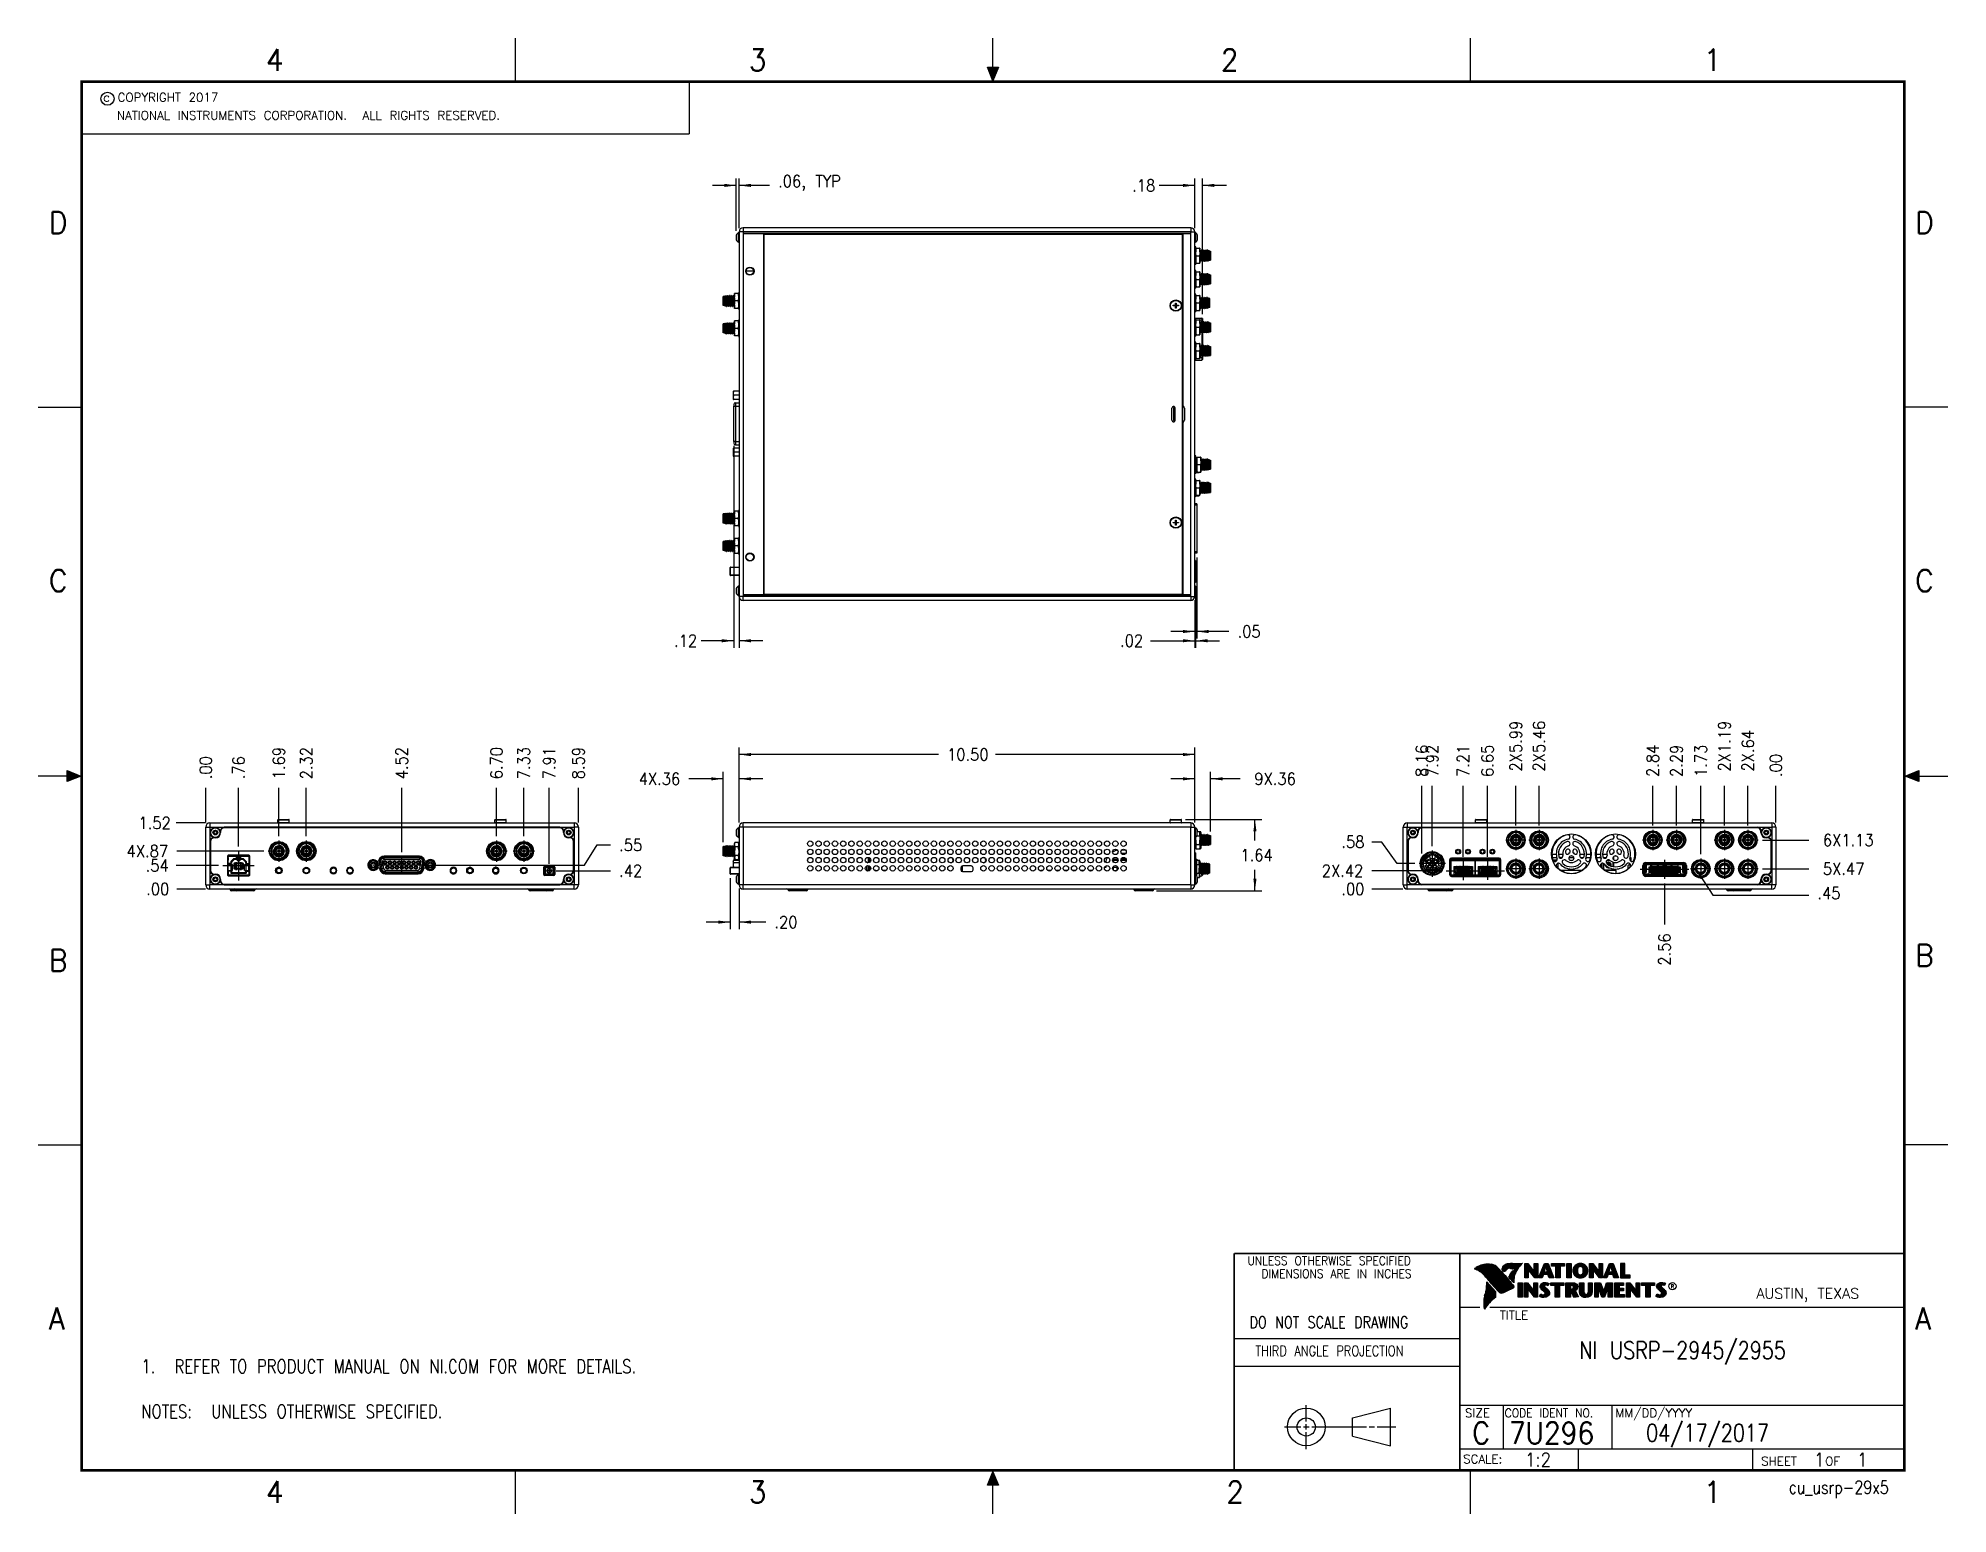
# Model space of a CAD drawing. Header units: inches. Extents: x 2.2 to 24.2, y 1.1 to 18.1.
import ezdxf

# ---------------------------------------------------------------- set-up
doc = ezdxf.new("R2010")
doc.units = ezdxf.units.IN
doc.header["$MEASUREMENT"] = 0
doc.linetypes.add('DOT_CENTER', pattern=[14, 12, -1, 0, -1])
for name, color, linetype in [('1', 7, 'Continuous'), ('CSIZE', 7, 'Continuous'), ('DETAIL', 7, 'Continuous'), ('TEXT', 7, 'Continuous')]:
    doc.layers.add(name, color=color, linetype=linetype)
doc.styles.add('CONVERTER_11', font='txt.shx', dxfattribs={"width": 0.9})
doc.styles.add('CONVERTER_12', font='txt.shx', dxfattribs={"width": 0.8})
doc.styles.add('CONVERTER_13', font='txt.shx')
doc.styles.add('CONVERTER_14', font='txt.shx', dxfattribs={"width": 0.81})
doc.styles.add('CONVERTER_15', font='txt.shx', dxfattribs={"width": 0.947368})
doc.dimstyles.new('ME10_DIM_10', dxfattribs={"dimtxt": 0.275591, "dimasz": 0.275591, "dimexe": 0.159843, "dimexo": 0.1, "dimgap": 0.2, "dimtad": 0, "dimtih": 1, "dimtoh": 1, "dimzin": 4, "dimdsep": 46, "dimtxsty": 'CONVERTER_11', "dimsah": 1, "dimcen": 0.09, "dimclrd": 140, "dimclre": 140, "dimclrt": 4, "dimadec": 0, "dimazin": 0, "dimtfac": 1, "dimtdec": 4, "dimtix": 1, "dimtofl": 0, "dimtmove": 0, "dimatfit": 0, "dimfxl": 1, "dimtolj": 1, "dimtzin": 0, "dimarcsym": 0})
doc.dimstyles.new('ME10_DIM_11', dxfattribs={"dimtxt": 0.275591, "dimasz": 0.275591, "dimexe": 0.159843, "dimexo": 0.1, "dimgap": 0.2, "dimtad": 0, "dimtih": 1, "dimtoh": 1, "dimzin": 4, "dimdsep": 46, "dimtxsty": 'CONVERTER_11', "dimsah": 1, "dimcen": 0.09, "dimclrd": 140, "dimclre": 140, "dimclrt": 4, "dimadec": 0, "dimazin": 0, "dimtfac": 1, "dimtdec": 4, "dimtix": 1, "dimtofl": 0, "dimtmove": 0, "dimatfit": 0, "dimfxl": 1, "dimtolj": 1, "dimtzin": 0, "dimarcsym": 0})
doc.dimstyles.new('ME10_DIM_12', dxfattribs={"dimtxt": 0.275591, "dimasz": 0.275591, "dimexe": 0.159843, "dimexo": 0.1, "dimgap": 0.2, "dimtad": 0, "dimtih": 1, "dimtoh": 1, "dimzin": 4, "dimdsep": 46, "dimtxsty": 'CONVERTER_11', "dimsah": 1, "dimcen": 0.09, "dimclrd": 140, "dimclre": 140, "dimclrt": 4, "dimadec": 0, "dimazin": 0, "dimtfac": 1, "dimtdec": 4, "dimtix": 1, "dimtofl": 0, "dimtmove": 0, "dimatfit": 0, "dimfxl": 1, "dimtolj": 1, "dimtzin": 0, "dimarcsym": 0})
doc.dimstyles.new('ME10_DIM_13', dxfattribs={"dimtxt": 0.275591, "dimasz": 0.275591, "dimexe": 0.159843, "dimexo": 0.1, "dimgap": 0.2, "dimtad": 0, "dimtih": 1, "dimtoh": 1, "dimzin": 4, "dimdsep": 46, "dimtxsty": 'CONVERTER_11', "dimsah": 1, "dimcen": 0.09, "dimclrd": 140, "dimclre": 140, "dimclrt": 4, "dimadec": 0, "dimazin": 0, "dimtfac": 1, "dimtdec": 4, "dimtix": 1, "dimtofl": 0, "dimtmove": 0, "dimatfit": 0, "dimfxl": 1, "dimtolj": 1, "dimtzin": 0, "dimarcsym": 0})
doc.dimstyles.new('ME10_DIM_14', dxfattribs={"dimtxt": 0.275591, "dimasz": 0.275591, "dimexe": 0.159843, "dimexo": 0.1, "dimgap": 0.2, "dimtad": 0, "dimtih": 1, "dimtoh": 1, "dimzin": 4, "dimdsep": 46, "dimtxsty": 'CONVERTER_11', "dimsah": 1, "dimcen": 0.09, "dimclrd": 140, "dimclre": 140, "dimclrt": 4, "dimadec": 0, "dimazin": 0, "dimtfac": 1, "dimtdec": 4, "dimtix": 1, "dimtofl": 0, "dimtmove": 0, "dimatfit": 0, "dimfxl": 1, "dimtolj": 1, "dimtzin": 0, "dimarcsym": 0})
doc.dimstyles.new('ME10_DIM_15', dxfattribs={"dimtxt": 0.275591, "dimasz": 0.18, "dimexe": 0.159843, "dimexo": 0.1, "dimgap": 0.2, "dimtad": 1, "dimzin": 4, "dimdsep": 46, "dimtxsty": 'CONVERTER_11', "dimsah": 1, "dimcen": 0.09, "dimclrd": 140, "dimclre": 140, "dimclrt": 4, "dimadec": 0, "dimazin": 0, "dimtfac": 1, "dimtdec": 4, "dimtix": 1, "dimtofl": 0, "dimtmove": 0, "dimatfit": 0, "dimfxl": 1, "dimtolj": 1, "dimtzin": 0, "dimarcsym": 0})
doc.dimstyles.new('ME10_DIM_16', dxfattribs={"dimtxt": 0.275591, "dimasz": 0.18, "dimexe": 0.159843, "dimexo": 0.1, "dimgap": 0.2, "dimtad": 1, "dimzin": 4, "dimdsep": 46, "dimtxsty": 'CONVERTER_11', "dimsah": 1, "dimcen": 0.09, "dimclrd": 140, "dimclre": 140, "dimclrt": 4, "dimadec": 0, "dimazin": 0, "dimtfac": 1, "dimtdec": 4, "dimtix": 1, "dimtofl": 0, "dimtmove": 0, "dimatfit": 0, "dimfxl": 1, "dimtolj": 1, "dimtzin": 0, "dimarcsym": 0})
doc.dimstyles.new('ME10_DIM_17', dxfattribs={"dimtxt": 0.275591, "dimasz": 0.18, "dimexe": 0.159843, "dimexo": 0.1, "dimgap": 0.2, "dimtad": 1, "dimzin": 4, "dimdsep": 46, "dimtxsty": 'CONVERTER_11', "dimsah": 1, "dimcen": 0.09, "dimclrd": 140, "dimclre": 140, "dimclrt": 4, "dimadec": 0, "dimazin": 0, "dimtfac": 1, "dimtdec": 4, "dimtix": 1, "dimtofl": 0, "dimtmove": 0, "dimatfit": 0, "dimfxl": 1, "dimtolj": 1, "dimtzin": 0, "dimarcsym": 0})
doc.dimstyles.new('ME10_DIM_18', dxfattribs={"dimtxt": 0.275591, "dimasz": 0.18, "dimexe": 0.159843, "dimexo": 0.1, "dimgap": 0.2, "dimtad": 1, "dimzin": 4, "dimdsep": 46, "dimtxsty": 'CONVERTER_11', "dimsah": 1, "dimcen": 0.09, "dimclrd": 140, "dimclre": 140, "dimclrt": 4, "dimadec": 0, "dimazin": 0, "dimtfac": 1, "dimtdec": 4, "dimtix": 1, "dimtofl": 0, "dimtmove": 0, "dimatfit": 0, "dimfxl": 1, "dimtolj": 1, "dimtzin": 0, "dimarcsym": 0})
doc.dimstyles.new('ME10_DIM_19', dxfattribs={"dimtxt": 0.275591, "dimasz": 0.18, "dimexe": 0.159843, "dimexo": 0.1, "dimgap": 0.2, "dimtad": 1, "dimzin": 4, "dimdsep": 46, "dimtxsty": 'CONVERTER_11', "dimsah": 1, "dimcen": 0.09, "dimclrd": 140, "dimclre": 140, "dimclrt": 4, "dimadec": 0, "dimazin": 0, "dimtfac": 1, "dimtdec": 4, "dimtix": 1, "dimtofl": 0, "dimtmove": 0, "dimatfit": 0, "dimfxl": 1, "dimtolj": 1, "dimtzin": 0, "dimarcsym": 0})
doc.dimstyles.new('ME10_DIM_20', dxfattribs={"dimtxt": 0.275591, "dimasz": 0.18, "dimexe": 0.159843, "dimexo": 0.1, "dimgap": 0.2, "dimtad": 1, "dimzin": 4, "dimdsep": 46, "dimtxsty": 'CONVERTER_11', "dimsah": 1, "dimcen": 0.09, "dimclrd": 140, "dimclre": 140, "dimclrt": 4, "dimadec": 0, "dimazin": 0, "dimtfac": 1, "dimtdec": 4, "dimtix": 1, "dimtofl": 0, "dimtmove": 0, "dimatfit": 0, "dimfxl": 1, "dimtolj": 1, "dimtzin": 0, "dimarcsym": 0})
doc.dimstyles.new('ME10_DIM_21', dxfattribs={"dimtxt": 0.275591, "dimasz": 0.18, "dimexe": 0.159843, "dimexo": 0.1, "dimgap": 0.2, "dimtad": 1, "dimzin": 4, "dimdsep": 46, "dimtxsty": 'CONVERTER_11', "dimsah": 1, "dimcen": 0.09, "dimclrd": 140, "dimclre": 140, "dimclrt": 4, "dimadec": 0, "dimazin": 0, "dimtfac": 1, "dimtdec": 4, "dimtix": 1, "dimtofl": 0, "dimtmove": 0, "dimatfit": 0, "dimfxl": 1, "dimtolj": 1, "dimtzin": 0, "dimarcsym": 0})
doc.dimstyles.new('ME10_DIM_22', dxfattribs={"dimtxt": 0.275591, "dimasz": 0.18, "dimexe": 0.159843, "dimexo": 0.1, "dimgap": 0.2, "dimtad": 1, "dimzin": 4, "dimdsep": 46, "dimtxsty": 'CONVERTER_11', "dimsah": 1, "dimcen": 0.09, "dimclrd": 140, "dimclre": 140, "dimclrt": 4, "dimadec": 0, "dimazin": 0, "dimtfac": 1, "dimtdec": 4, "dimtix": 1, "dimtofl": 0, "dimtmove": 0, "dimatfit": 0, "dimfxl": 1, "dimtolj": 1, "dimtzin": 0, "dimarcsym": 0})
doc.dimstyles.new('ME10_DIM_23', dxfattribs={"dimtxt": 0.275591, "dimasz": 0.18, "dimexe": 0.159843, "dimexo": 0.1, "dimgap": 0.2, "dimtad": 1, "dimzin": 4, "dimdsep": 46, "dimtxsty": 'CONVERTER_11', "dimsah": 1, "dimcen": 0.09, "dimclrd": 140, "dimclre": 140, "dimclrt": 4, "dimadec": 0, "dimazin": 0, "dimtfac": 1, "dimtdec": 4, "dimtix": 1, "dimtofl": 0, "dimtmove": 0, "dimatfit": 0, "dimfxl": 1, "dimtolj": 1, "dimtzin": 0, "dimarcsym": 0})
doc.dimstyles.new('ME10_DIM_24', dxfattribs={"dimtxt": 0.275591, "dimasz": 0.18, "dimexe": 0.159843, "dimexo": 0.1, "dimgap": 0.2, "dimtad": 1, "dimzin": 4, "dimdsep": 46, "dimtxsty": 'CONVERTER_11', "dimsah": 1, "dimcen": 0.09, "dimclrd": 140, "dimclre": 140, "dimclrt": 4, "dimadec": 0, "dimazin": 0, "dimtfac": 1, "dimtdec": 4, "dimtix": 1, "dimtofl": 0, "dimtmove": 0, "dimatfit": 0, "dimfxl": 1, "dimtolj": 1, "dimtzin": 0, "dimarcsym": 0})
doc.dimstyles.new('ME10_DIM_25', dxfattribs={"dimtxt": 0.275591, "dimasz": 0.18, "dimexe": 0.159843, "dimexo": 0.1, "dimgap": 0.2, "dimtad": 1, "dimzin": 4, "dimdsep": 46, "dimtxsty": 'CONVERTER_11', "dimsah": 1, "dimcen": 0.09, "dimclrd": 140, "dimclre": 140, "dimclrt": 4, "dimadec": 0, "dimazin": 0, "dimtfac": 1, "dimtdec": 4, "dimtix": 1, "dimtofl": 0, "dimtmove": 0, "dimatfit": 0, "dimfxl": 1, "dimtolj": 1, "dimtzin": 0, "dimarcsym": 0})
doc.dimstyles.new('ME10_DIM_26', dxfattribs={"dimtxt": 0.275591, "dimasz": 0.18, "dimexe": 0.159843, "dimexo": 0.1, "dimgap": 0.2, "dimtad": 1, "dimzin": 4, "dimdsep": 46, "dimtxsty": 'CONVERTER_11', "dimsah": 1, "dimcen": 0.09, "dimclrd": 140, "dimclre": 140, "dimclrt": 4, "dimadec": 0, "dimazin": 0, "dimtfac": 1, "dimtdec": 4, "dimtix": 1, "dimtofl": 0, "dimtmove": 0, "dimatfit": 0, "dimfxl": 1, "dimtolj": 1, "dimtzin": 0, "dimarcsym": 0})
doc.dimstyles.new('ME10_DIM_27', dxfattribs={"dimtxt": 0.275591, "dimasz": 0.18, "dimexe": 0.159843, "dimexo": 0.1, "dimgap": 0.2, "dimtad": 1, "dimzin": 4, "dimdsep": 46, "dimtxsty": 'CONVERTER_11', "dimsah": 1, "dimcen": 0.09, "dimclrd": 140, "dimclre": 140, "dimclrt": 4, "dimadec": 0, "dimazin": 0, "dimtfac": 1, "dimtdec": 4, "dimtix": 1, "dimtofl": 0, "dimtmove": 0, "dimatfit": 0, "dimfxl": 1, "dimtolj": 1, "dimtzin": 0, "dimarcsym": 0})
doc.dimstyles.new('ME10_DIM_28', dxfattribs={"dimtxt": 0.275591, "dimasz": 0.18, "dimexe": 0.159843, "dimexo": 0.1, "dimgap": 0.2, "dimtad": 1, "dimzin": 4, "dimdsep": 46, "dimtxsty": 'CONVERTER_11', "dimsah": 1, "dimcen": 0.09, "dimclrd": 140, "dimclre": 140, "dimclrt": 4, "dimadec": 0, "dimazin": 0, "dimtfac": 1, "dimtdec": 4, "dimtix": 1, "dimtofl": 0, "dimtmove": 0, "dimatfit": 0, "dimfxl": 1, "dimtolj": 1, "dimtzin": 0, "dimarcsym": 0})
doc.dimstyles.new('ME10_DIM_29', dxfattribs={"dimtxt": 0.275591, "dimasz": 0.18, "dimexe": 0.159843, "dimexo": 0.1, "dimgap": 0.2, "dimtad": 1, "dimzin": 4, "dimdsep": 46, "dimtxsty": 'CONVERTER_11', "dimsah": 1, "dimcen": 0.09, "dimclrd": 140, "dimclre": 140, "dimclrt": 4, "dimadec": 0, "dimazin": 0, "dimtfac": 1, "dimtdec": 4, "dimtix": 1, "dimtofl": 0, "dimtmove": 0, "dimatfit": 0, "dimfxl": 1, "dimtolj": 1, "dimtzin": 0, "dimarcsym": 0})
doc.dimstyles.new('ME10_DIM_30', dxfattribs={"dimtxt": 0.275591, "dimasz": 0.18, "dimexe": 0.159843, "dimexo": 0.1, "dimgap": 0.2, "dimtad": 1, "dimzin": 4, "dimdsep": 46, "dimtxsty": 'CONVERTER_11', "dimsah": 1, "dimcen": 0.09, "dimclrd": 140, "dimclre": 140, "dimclrt": 4, "dimadec": 0, "dimazin": 0, "dimtfac": 1, "dimtdec": 4, "dimtix": 1, "dimtofl": 0, "dimtmove": 0, "dimatfit": 0, "dimfxl": 1, "dimtolj": 1, "dimtzin": 0, "dimarcsym": 0})
doc.dimstyles.new('ME10_DIM_31', dxfattribs={"dimtxt": 0.275591, "dimasz": 0.18, "dimexe": 0.159843, "dimexo": 0.1, "dimgap": 0.2, "dimtad": 1, "dimzin": 4, "dimdsep": 46, "dimtxsty": 'CONVERTER_11', "dimsah": 1, "dimcen": 0.09, "dimclrd": 140, "dimclre": 140, "dimclrt": 4, "dimadec": 0, "dimazin": 0, "dimtfac": 1, "dimtdec": 4, "dimtix": 1, "dimtofl": 0, "dimtmove": 0, "dimatfit": 0, "dimfxl": 1, "dimtolj": 1, "dimtzin": 0, "dimarcsym": 0})
doc.dimstyles.new('ME10_DIM_32', dxfattribs={"dimtxt": 0.275591, "dimasz": 0.18, "dimexe": 0.159843, "dimexo": 0.1, "dimgap": 0.2, "dimtad": 1, "dimzin": 4, "dimdsep": 46, "dimtxsty": 'CONVERTER_11', "dimsah": 1, "dimcen": 0.09, "dimclrd": 140, "dimclre": 140, "dimclrt": 4, "dimadec": 0, "dimazin": 0, "dimtfac": 1, "dimtdec": 4, "dimtix": 1, "dimtofl": 0, "dimtmove": 0, "dimatfit": 0, "dimfxl": 1, "dimtolj": 1, "dimtzin": 0, "dimarcsym": 0})
doc.dimstyles.new('ME10_DIM_33', dxfattribs={"dimtxt": 0.275591, "dimasz": 0.18, "dimexe": 0.159843, "dimexo": 0.1, "dimgap": 0.2, "dimtad": 1, "dimzin": 4, "dimdsep": 46, "dimtxsty": 'CONVERTER_11', "dimsah": 1, "dimcen": 0.09, "dimclrd": 140, "dimclre": 140, "dimclrt": 4, "dimadec": 0, "dimazin": 0, "dimtfac": 1, "dimtdec": 4, "dimtix": 1, "dimtofl": 0, "dimtmove": 0, "dimatfit": 0, "dimfxl": 1, "dimtolj": 1, "dimtzin": 0, "dimarcsym": 0})
doc.dimstyles.new('ME10_DIM_34', dxfattribs={"dimtxt": 0.275591, "dimasz": 0.18, "dimexe": 0.159843, "dimexo": 0.1, "dimgap": 0.2, "dimtad": 1, "dimzin": 4, "dimdsep": 46, "dimtxsty": 'CONVERTER_11', "dimsah": 1, "dimcen": 0.09, "dimclrd": 140, "dimclre": 140, "dimclrt": 4, "dimadec": 0, "dimazin": 0, "dimtfac": 1, "dimtdec": 4, "dimtix": 1, "dimtofl": 0, "dimtmove": 0, "dimatfit": 0, "dimfxl": 1, "dimtolj": 1, "dimtzin": 0, "dimarcsym": 0})
doc.dimstyles.new('ME10_DIM_35', dxfattribs={"dimtxt": 0.275591, "dimasz": 0.18, "dimexe": 0.159843, "dimexo": 0.1, "dimgap": 0.2, "dimtad": 1, "dimzin": 4, "dimdsep": 46, "dimtxsty": 'CONVERTER_11', "dimsah": 1, "dimcen": 0.09, "dimclrd": 140, "dimclre": 140, "dimclrt": 4, "dimadec": 0, "dimazin": 0, "dimtfac": 1, "dimtdec": 4, "dimtix": 1, "dimtofl": 0, "dimtmove": 0, "dimatfit": 0, "dimfxl": 1, "dimtolj": 1, "dimtzin": 0, "dimarcsym": 0})
doc.dimstyles.new('ME10_DIM_36', dxfattribs={"dimtxt": 0.275591, "dimasz": 0.18, "dimexe": 0.159843, "dimexo": 0.1, "dimgap": 0.2, "dimtad": 1, "dimzin": 4, "dimdsep": 46, "dimtxsty": 'CONVERTER_11', "dimsah": 1, "dimcen": 0.09, "dimclrd": 140, "dimclre": 140, "dimclrt": 4, "dimadec": 0, "dimazin": 0, "dimtfac": 1, "dimtdec": 4, "dimtix": 1, "dimtofl": 0, "dimtmove": 0, "dimatfit": 0, "dimfxl": 1, "dimtolj": 1, "dimtzin": 0, "dimarcsym": 0})
doc.dimstyles.new('ME10_DIM_37', dxfattribs={"dimtxt": 0.275591, "dimasz": 0.18, "dimexe": 0.159843, "dimexo": 0.1, "dimgap": 0.2, "dimtad": 1, "dimzin": 4, "dimdsep": 46, "dimtxsty": 'CONVERTER_11', "dimsah": 1, "dimcen": 0.09, "dimclrd": 140, "dimclre": 140, "dimclrt": 4, "dimadec": 0, "dimazin": 0, "dimtfac": 1, "dimtdec": 4, "dimtix": 1, "dimtofl": 0, "dimtmove": 0, "dimatfit": 0, "dimfxl": 1, "dimtolj": 1, "dimtzin": 0, "dimarcsym": 0})
doc.dimstyles.new('ME10_DIM_38', dxfattribs={"dimtxt": 0.275591, "dimasz": 0.18, "dimexe": 0.159843, "dimexo": 0.1, "dimgap": 0.2, "dimtad": 1, "dimzin": 4, "dimdsep": 46, "dimtxsty": 'CONVERTER_11', "dimsah": 1, "dimcen": 0.09, "dimclrd": 140, "dimclre": 140, "dimclrt": 4, "dimadec": 0, "dimazin": 0, "dimtfac": 1, "dimtdec": 4, "dimtix": 1, "dimtofl": 0, "dimtmove": 0, "dimatfit": 0, "dimfxl": 1, "dimtolj": 1, "dimtzin": 0, "dimarcsym": 0})
doc.dimstyles.new('ME10_DIM_39', dxfattribs={"dimtxt": 0.275591, "dimasz": 0.18, "dimexe": 0.159843, "dimexo": 0.1, "dimgap": 0.2, "dimtad": 1, "dimzin": 4, "dimdsep": 46, "dimtxsty": 'CONVERTER_11', "dimsah": 1, "dimcen": 0.09, "dimclrd": 140, "dimclre": 140, "dimclrt": 4, "dimadec": 0, "dimazin": 0, "dimtfac": 1, "dimtdec": 4, "dimtix": 1, "dimtofl": 0, "dimtmove": 0, "dimatfit": 0, "dimfxl": 1, "dimtolj": 1, "dimtzin": 0, "dimarcsym": 0})
doc.dimstyles.new('ME10_DIM_40', dxfattribs={"dimtxt": 0.275591, "dimasz": 0.18, "dimexe": 0.159843, "dimexo": 0.1, "dimgap": 0.2, "dimtad": 1, "dimzin": 4, "dimdsep": 46, "dimtxsty": 'CONVERTER_11', "dimsah": 1, "dimcen": 0.09, "dimclrd": 140, "dimclre": 140, "dimclrt": 4, "dimadec": 0, "dimazin": 0, "dimtfac": 1, "dimtdec": 4, "dimtix": 1, "dimtofl": 0, "dimtmove": 0, "dimatfit": 0, "dimfxl": 1, "dimtolj": 1, "dimtzin": 0, "dimarcsym": 0})
doc.dimstyles.new('ME10_DIM_41', dxfattribs={"dimtxt": 0.275591, "dimasz": 0.18, "dimexe": 0.159843, "dimexo": 0.1, "dimgap": 0.2, "dimtad": 1, "dimzin": 4, "dimdsep": 46, "dimtxsty": 'CONVERTER_11', "dimsah": 1, "dimcen": 0.09, "dimclrd": 140, "dimclre": 140, "dimclrt": 4, "dimadec": 0, "dimazin": 0, "dimtfac": 1, "dimtdec": 4, "dimtix": 1, "dimtofl": 0, "dimtmove": 0, "dimatfit": 0, "dimfxl": 1, "dimtolj": 1, "dimtzin": 0, "dimarcsym": 0})
doc.dimstyles.new('ME10_DIM_42', dxfattribs={"dimtxt": 0.275591, "dimasz": 0.18, "dimexe": 0.159843, "dimexo": 0.1, "dimgap": 0.2, "dimtad": 1, "dimzin": 4, "dimdsep": 46, "dimtxsty": 'CONVERTER_11', "dimsah": 1, "dimcen": 0.09, "dimclrd": 140, "dimclre": 140, "dimclrt": 4, "dimadec": 0, "dimazin": 0, "dimtfac": 1, "dimtdec": 4, "dimtix": 1, "dimtofl": 0, "dimtmove": 0, "dimatfit": 0, "dimfxl": 1, "dimtolj": 1, "dimtzin": 0, "dimarcsym": 0})
doc.dimstyles.new('ME10_DIM_43', dxfattribs={"dimtxt": 0.275591, "dimasz": 0.18, "dimexe": 0.159843, "dimexo": 0.1, "dimgap": 0.2, "dimtad": 1, "dimzin": 4, "dimdsep": 46, "dimtxsty": 'CONVERTER_11', "dimsah": 1, "dimcen": 0.09, "dimclrd": 140, "dimclre": 140, "dimclrt": 4, "dimadec": 0, "dimazin": 0, "dimtfac": 1, "dimtdec": 4, "dimtix": 1, "dimtofl": 0, "dimtmove": 0, "dimatfit": 0, "dimfxl": 1, "dimtolj": 1, "dimtzin": 0, "dimarcsym": 0})
doc.dimstyles.new('ME10_DIM_44', dxfattribs={"dimtxt": 0.275591, "dimasz": 0.18, "dimexe": 0.159843, "dimexo": 0.1, "dimgap": 0.2, "dimtad": 1, "dimzin": 4, "dimdsep": 46, "dimtxsty": 'CONVERTER_11', "dimsah": 1, "dimcen": 0.09, "dimclrd": 140, "dimclre": 140, "dimclrt": 4, "dimadec": 0, "dimazin": 0, "dimtfac": 1, "dimtdec": 4, "dimtix": 1, "dimtofl": 0, "dimtmove": 0, "dimatfit": 0, "dimfxl": 1, "dimtolj": 1, "dimtzin": 0, "dimarcsym": 0})
doc.dimstyles.new('ME10_DIM_45', dxfattribs={"dimtxt": 0.275591, "dimasz": 0.18, "dimexe": 0.159843, "dimexo": 0.1, "dimgap": 0.2, "dimtad": 1, "dimzin": 4, "dimdsep": 46, "dimtxsty": 'CONVERTER_11', "dimsah": 1, "dimcen": 0.09, "dimclrd": 140, "dimclre": 140, "dimclrt": 4, "dimadec": 0, "dimazin": 0, "dimtfac": 1, "dimtdec": 4, "dimtix": 1, "dimtofl": 0, "dimtmove": 0, "dimatfit": 0, "dimfxl": 1, "dimtolj": 1, "dimtzin": 0, "dimarcsym": 0})
doc.dimstyles.new('ME10_DIM_46', dxfattribs={"dimtxt": 0.275591, "dimasz": 0.18, "dimexe": 0.159843, "dimexo": 0.1, "dimgap": 0.2, "dimtad": 1, "dimzin": 4, "dimdsep": 46, "dimtxsty": 'CONVERTER_11', "dimsah": 1, "dimcen": 0.09, "dimclrd": 140, "dimclre": 140, "dimclrt": 4, "dimadec": 0, "dimazin": 0, "dimtfac": 1, "dimtdec": 4, "dimtix": 1, "dimtofl": 0, "dimtmove": 0, "dimatfit": 0, "dimfxl": 1, "dimtolj": 1, "dimtzin": 0, "dimarcsym": 0})
doc.dimstyles.new('ME10_DIM_47', dxfattribs={"dimtxt": 0.275591, "dimasz": 0.18, "dimexe": 0.159843, "dimexo": 0.1, "dimgap": 0.2, "dimtad": 1, "dimzin": 4, "dimdsep": 46, "dimtxsty": 'CONVERTER_11', "dimsah": 1, "dimcen": 0.09, "dimclrd": 140, "dimclre": 140, "dimclrt": 4, "dimadec": 0, "dimazin": 0, "dimtfac": 1, "dimtdec": 4, "dimtix": 1, "dimtofl": 0, "dimtmove": 0, "dimatfit": 0, "dimfxl": 1, "dimtolj": 1, "dimtzin": 0, "dimarcsym": 0})
doc.dimstyles.new('ME10_DIM_48', dxfattribs={"dimtxt": 0.275591, "dimasz": 0.18, "dimexe": 0.159843, "dimexo": 0.1, "dimgap": 0.2, "dimtad": 1, "dimzin": 4, "dimdsep": 46, "dimtxsty": 'CONVERTER_11', "dimsah": 1, "dimcen": 0.09, "dimclrd": 140, "dimclre": 140, "dimclrt": 4, "dimadec": 0, "dimazin": 0, "dimtfac": 1, "dimtdec": 4, "dimtix": 1, "dimtofl": 0, "dimtmove": 0, "dimatfit": 0, "dimfxl": 1, "dimtolj": 1, "dimtzin": 0, "dimarcsym": 0})
doc.dimstyles.new('ME10_DIM_49', dxfattribs={"dimtxt": 0.275591, "dimasz": 0.275591, "dimexe": 0.159843, "dimexo": 0.1, "dimgap": 0.2, "dimtad": 0, "dimtih": 1, "dimtoh": 1, "dimzin": 4, "dimdsep": 46, "dimtxsty": 'CONVERTER_11', "dimsah": 1, "dimcen": 0.09, "dimclrd": 140, "dimclre": 140, "dimclrt": 4, "dimadec": 0, "dimazin": 0, "dimtfac": 1, "dimtdec": 4, "dimtix": 1, "dimtofl": 0, "dimtmove": 0, "dimatfit": 0, "dimfxl": 1, "dimtolj": 1, "dimtzin": 0, "dimarcsym": 0})
doc.dimstyles.new('ME10_DIM_50', dxfattribs={"dimtxt": 0.275591, "dimasz": 0.275591, "dimexe": 0.159843, "dimexo": 0.1, "dimgap": 0.2, "dimtad": 0, "dimtih": 1, "dimtoh": 1, "dimzin": 4, "dimdsep": 46, "dimtxsty": 'CONVERTER_11', "dimsah": 1, "dimcen": 0.09, "dimclrd": 140, "dimclre": 140, "dimclrt": 4, "dimadec": 0, "dimazin": 0, "dimtfac": 1, "dimtdec": 4, "dimtix": 1, "dimtofl": 0, "dimtmove": 0, "dimatfit": 0, "dimfxl": 1, "dimtolj": 1, "dimtzin": 0, "dimarcsym": 0})
doc.dimstyles.new('ME10_DIM_51', dxfattribs={"dimtxt": 0.275591, "dimasz": 0.275591, "dimexe": 0.159843, "dimexo": 0.1, "dimgap": 0.2, "dimtad": 0, "dimtih": 1, "dimtoh": 1, "dimzin": 4, "dimdsep": 46, "dimtxsty": 'CONVERTER_11', "dimsah": 1, "dimcen": 0.09, "dimclrd": 140, "dimclre": 140, "dimclrt": 4, "dimadec": 0, "dimazin": 0, "dimtfac": 1, "dimtdec": 4, "dimtix": 1, "dimtofl": 0, "dimtmove": 0, "dimatfit": 0, "dimfxl": 1, "dimtolj": 1, "dimtzin": 0, "dimarcsym": 0})
doc.dimstyles.new('ME10_DIM_52', dxfattribs={"dimtxt": 0.275591, "dimasz": 0.275591, "dimexe": 0.159843, "dimexo": 0.1, "dimgap": 0.2, "dimtad": 0, "dimtih": 1, "dimtoh": 1, "dimzin": 4, "dimdsep": 46, "dimtxsty": 'CONVERTER_11', "dimsah": 1, "dimcen": 0.09, "dimclrd": 140, "dimclre": 140, "dimclrt": 4, "dimadec": 0, "dimazin": 0, "dimtfac": 1, "dimtdec": 4, "dimtix": 1, "dimtofl": 0, "dimtmove": 0, "dimatfit": 0, "dimfxl": 1, "dimtolj": 1, "dimtzin": 0, "dimarcsym": 0})
doc.dimstyles.new('ME10_DIM_53', dxfattribs={"dimtxt": 0.275591, "dimasz": 0.275591, "dimexe": 0.159843, "dimexo": 0.1, "dimgap": 0.2, "dimtad": 0, "dimtih": 1, "dimtoh": 1, "dimzin": 4, "dimdsep": 46, "dimtxsty": 'CONVERTER_11', "dimsah": 1, "dimcen": 0.09, "dimclrd": 140, "dimclre": 140, "dimclrt": 4, "dimadec": 0, "dimazin": 0, "dimtfac": 1, "dimtdec": 4, "dimtix": 1, "dimtofl": 0, "dimtmove": 0, "dimatfit": 0, "dimfxl": 1, "dimtolj": 1, "dimtzin": 0, "dimarcsym": 0})

# ---------------------------------------------------------------- blocks, each defined once
blk = doc.blocks.new('B250_front_panel__1', base_point=(20.099, 16.539))
at = {"color": 124, "linetype": 'Continuous'}
for p, q in [((20.558, 18.007), (20.558, 18.1)), ((30.398, 18.172), (30.658, 18.172)), ((30.398, 18.108), (30.658, 18.108)), ((30.871, 18.1), (30.871, 18.007)), ((20.447, 17.878), (20.447, 17.99)), ((20.447, 17.767), (20.447, 17.878)), ((20.45, 17.766), (20.45, 17.99)), ((20.462, 17.99), (20.462, 17.878)), ((20.462, 17.878), (20.462, 17.766)), ((20.558, 18.007), (20.464, 18.007)), ((30.871, 18.007), (20.558, 18.007)), ((20.558, 18.007), (20.558, 16.672)), ((30.871, 16.672), (30.871, 18.007)), ((30.871, 18.007), (30.964, 18.007)), ((30.971, 17.99), (30.971, 17.878)), ((30.971, 17.878), (30.971, 17.766)), ((30.973, 17.99), (30.973, 17.767)), ((30.979, 17.99), (30.979, 17.985)), ((30.981, 17.99), (30.981, 17.984)), ((20.38, 17.252), (20.38, 17.238)), ((29.196, 17.236), (29.093, 17.236)), ((29.386, 17.236), (29.262, 17.236)), ((31.011, 17.236), (30.982, 17.236)), ((20.259, 17.069), (20.267, 17.069)), ((20.259, 16.928), (20.267, 16.928)), ((20.267, 17.069), (20.267, 17.077)), ((20.464, 17.069), (20.267, 17.069)), ((20.267, 16.928), (20.267, 17.069)), ((20.464, 16.928), (20.267, 16.928)), ((20.267, 16.92), (20.267, 16.928)), ((20.447, 16.801), (20.447, 16.912)), ((20.447, 16.689), (20.447, 16.801)), ((20.45, 16.688), (20.45, 16.913)), ((20.462, 16.913), (20.462, 16.801)), ((20.462, 16.801), (20.462, 16.688)), ((30.971, 16.913), (30.971, 16.801)), ((30.971, 16.801), (30.971, 16.688)), ((30.973, 16.912), (30.973, 16.689)), ((31.075, 16.934), (31.068, 16.934)), ((31.102, 16.934), (31.096, 16.934)), ((31.128, 16.934), (31.123, 16.934)), ((31.13, 16.934), (31.128, 16.934)), ((20.558, 16.672), (20.464, 16.672)), ((30.871, 16.672), (20.558, 16.672)), ((20.558, 16.578), (20.558, 16.672)), ((21.817, 16.565), (21.587, 16.565)), ((22.048, 16.565), (21.817, 16.565)), ((29.791, 16.565), (29.561, 16.565)), ((30.022, 16.565), (29.791, 16.565)), ((30.871, 16.672), (30.871, 16.578)), ((30.871, 16.672), (30.964, 16.672)), ((30.979, 16.693), (30.979, 16.688)), ((30.981, 16.695), (30.981, 16.689))]:
    blk.add_line(p, q, dxfattribs=at)
at = {"color": 7, "linetype": 'Continuous'}
for p, q in [((30.406, 18.1), (20.558, 18.1)), ((30.398, 18.108), (30.398, 18.172)), ((30.406, 18.18), (30.65, 18.18)), ((30.65, 18.1), (30.406, 18.1)), ((30.871, 18.1), (30.65, 18.1)), ((30.658, 18.108), (30.658, 18.172)), ((20.362, 17.623), (20.369, 17.65)), ((20.362, 17.622), (20.369, 17.649)), ((20.362, 17.622), (20.362, 17.623)), ((20.362, 17.6), (20.362, 17.622)), ((20.449, 17.65), (20.369, 17.65)), ((20.449, 17.649), (20.369, 17.649)), ((20.399, 17.933), (20.399, 17.823)), ((20.456, 17.623), (20.449, 17.65)), ((20.456, 17.622), (20.449, 17.649)), ((20.45, 17.99), (20.462, 17.99)), ((20.45, 17.766), (20.462, 17.766)), ((20.456, 17.653), (20.456, 17.652)), ((20.456, 17.653), (20.464, 17.653)), ((20.456, 17.652), (20.456, 17.623)), ((20.456, 17.652), (20.464, 17.652)), ((20.456, 17.623), (20.456, 17.622)), ((20.456, 17.622), (20.456, 17.6)), ((20.464, 18.007), (20.464, 17.989)), ((20.464, 17.989), (20.464, 17.768)), ((20.464, 17.768), (20.464, 17.238)), ((30.964, 17.99), (30.964, 18.007)), ((30.971, 17.99), (30.964, 17.99)), ((30.964, 17.766), (30.964, 17.99)), ((30.971, 17.766), (30.964, 17.766)), ((30.964, 16.915), (30.964, 17.766)), ((30.979, 17.99), (30.971, 17.99)), ((30.987, 17.734), (30.987, 17.778)), ((30.987, 17.711), (30.987, 17.734)), ((30.987, 17.708), (30.987, 17.711)), ((30.987, 17.706), (30.987, 17.708)), ((30.987, 17.706), (30.987, 17.706)), ((30.987, 17.685), (30.987, 17.704)), ((30.987, 17.678), (30.987, 17.685)), ((30.987, 17.583), (30.987, 17.678)), ((30.994, 17.607), (31.074, 17.607)), ((31.011, 17.805), (31.074, 17.805)), ((31.021, 17.878), (31.021, 17.933)), ((31.021, 17.904), (31.074, 17.904)), ((31.021, 17.823), (31.021, 17.878)), ((31.029, 17.904), (31.029, 17.933)), ((31.081, 17.878), (31.074, 17.904)), ((31.074, 17.904), (31.097, 17.904)), ((31.081, 17.878), (31.081, 17.855)), ((31.081, 17.855), (31.081, 17.706)), ((31.081, 17.706), (31.081, 17.583)), ((31.091, 17.831), (31.092, 17.831)), ((31.094, 17.831), (31.092, 17.831)), ((31.094, 17.831), (31.094, 17.831)), ((31.104, 17.878), (31.097, 17.904)), ((31.104, 17.878), (31.104, 17.855)), ((31.104, 17.855), (31.104, 17.814)), ((31.122, 17.831), (31.119, 17.831)), ((31.119, 17.831), (31.119, 17.831)), ((31.122, 17.831), (31.122, 17.831)), ((31.15, 17.831), (31.147, 17.831)), ((31.147, 17.831), (31.147, 17.831)), ((31.15, 17.831), (31.15, 17.831)), ((31.177, 17.831), (31.175, 17.831)), ((31.175, 17.831), (31.175, 17.831)), ((31.177, 17.831), (31.178, 17.831)), ((31.202, 17.831), (31.203, 17.831)), ((31.205, 17.831), (31.203, 17.831)), ((31.205, 17.831), (31.205, 17.831)), ((31.23, 17.831), (31.231, 17.831)), ((31.233, 17.831), (31.231, 17.831)), ((31.233, 17.831), (31.233, 17.831)), ((31.258, 17.831), (31.258, 17.831)), ((31.261, 17.831), (31.258, 17.831)), ((31.261, 17.831), (31.261, 17.831)), ((31.299, 17.811), (31.284, 17.827)), ((31.299, 17.601), (31.292, 17.594)), ((31.299, 17.811), (31.3, 17.811)), ((31.299, 17.811), (31.299, 17.601)), ((31.299, 17.601), (31.314, 17.601)), ((31.3, 17.811), (31.3, 17.811)), ((31.302, 17.811), (31.328, 17.811)), ((31.302, 17.811), (31.302, 17.811)), ((31.314, 17.601), (31.314, 17.601)), ((31.316, 17.601), (31.316, 17.601)), ((31.316, 17.601), (31.329, 17.601)), ((31.328, 17.811), (31.328, 17.811)), ((31.329, 17.809), (31.329, 17.81)), ((31.329, 17.804), (31.329, 17.808)), ((31.329, 17.804), (31.329, 17.601)), ((20.101, 17.556), (20.099, 17.556)), ((20.099, 17.555), (20.099, 17.556)), ((20.099, 17.345), (20.099, 17.555)), ((20.101, 17.555), (20.099, 17.555)), ((20.115, 17.345), (20.099, 17.345)), ((20.101, 17.556), (20.101, 17.556)), ((20.101, 17.555), (20.101, 17.555)), ((20.129, 17.556), (20.103, 17.556)), ((20.103, 17.556), (20.103, 17.556)), ((20.129, 17.555), (20.103, 17.555)), ((20.103, 17.555), (20.103, 17.555)), ((20.115, 17.345), (20.115, 17.346)), ((20.117, 17.345), (20.117, 17.346)), ((20.129, 17.345), (20.117, 17.345)), ((20.129, 17.556), (20.129, 17.555)), ((20.129, 17.556), (20.129, 17.556)), ((20.129, 17.555), (20.129, 17.555)), ((20.129, 17.345), (20.129, 17.555)), ((20.129, 17.555), (20.129, 17.555)), ((20.129, 17.555), (20.129, 17.555)), ((20.129, 17.345), (20.138, 17.337)), ((20.134, 17.561), (20.133, 17.56)), ((20.134, 17.56), (20.133, 17.559)), ((20.134, 17.561), (20.147, 17.573)), ((20.134, 17.56), (20.147, 17.573)), ((20.149, 17.463), (20.149, 17.523)), ((20.157, 17.325), (20.156, 17.326)), ((20.157, 17.325), (20.159, 17.325)), ((20.159, 17.326), (20.159, 17.325)), ((20.171, 17.576), (20.17, 17.576)), ((20.171, 17.575), (20.17, 17.575)), ((20.171, 17.576), (20.173, 17.576)), ((20.171, 17.575), (20.173, 17.575)), ((20.173, 17.576), (20.173, 17.576)), ((20.173, 17.575), (20.173, 17.575)), ((20.184, 17.325), (20.184, 17.326)), ((20.184, 17.325), (20.187, 17.325)), ((20.187, 17.326), (20.187, 17.325)), ((20.198, 17.576), (20.198, 17.576)), ((20.198, 17.576), (20.201, 17.576)), ((20.198, 17.575), (20.201, 17.575)), ((20.198, 17.575), (20.198, 17.575)), ((20.201, 17.576), (20.201, 17.576)), ((20.201, 17.575), (20.201, 17.575)), ((20.212, 17.325), (20.212, 17.326)), ((20.212, 17.325), (20.215, 17.325)), ((20.215, 17.326), (20.215, 17.325)), ((20.226, 17.576), (20.226, 17.576)), ((20.226, 17.576), (20.228, 17.576)), ((20.226, 17.575), (20.228, 17.575)), ((20.226, 17.575), (20.226, 17.575)), ((20.229, 17.576), (20.228, 17.576)), ((20.229, 17.575), (20.228, 17.575)), ((20.24, 17.325), (20.24, 17.326)), ((20.24, 17.325), (20.242, 17.325)), ((20.243, 17.326), (20.242, 17.325)), ((20.254, 17.576), (20.256, 17.576)), ((20.254, 17.576), (20.254, 17.576)), ((20.254, 17.575), (20.254, 17.575)), ((20.254, 17.575), (20.256, 17.575)), ((20.256, 17.576), (20.256, 17.576)), ((20.256, 17.575), (20.256, 17.575)), ((20.268, 17.325), (20.267, 17.326)), ((20.268, 17.325), (20.27, 17.325)), ((20.27, 17.326), (20.27, 17.325)), ((20.282, 17.576), (20.281, 17.576)), ((20.282, 17.575), (20.281, 17.575)), ((20.282, 17.576), (20.284, 17.576)), ((20.282, 17.575), (20.284, 17.575)), ((20.284, 17.576), (20.284, 17.576)), ((20.284, 17.575), (20.284, 17.575)), ((20.296, 17.325), (20.295, 17.326)), ((20.296, 17.325), (20.298, 17.325)), ((20.298, 17.326), (20.298, 17.325)), ((20.309, 17.576), (20.309, 17.576)), ((20.309, 17.576), (20.312, 17.576)), ((20.309, 17.575), (20.312, 17.575)), ((20.309, 17.575), (20.309, 17.575)), ((20.312, 17.576), (20.312, 17.576)), ((20.312, 17.575), (20.312, 17.575)), ((20.323, 17.325), (20.323, 17.326)), ((20.323, 17.325), (20.326, 17.325)), ((20.326, 17.326), (20.326, 17.325)), ((20.329, 17.223), (20.338, 17.238)), ((20.329, 17.223), (20.329, 17.211)), ((20.329, 17.211), (20.329, 17.21)), ((20.329, 17.21), (20.329, 17.13)), ((20.337, 17.576), (20.337, 17.576)), ((20.337, 17.576), (20.34, 17.576)), ((20.337, 17.575), (20.34, 17.575)), ((20.337, 17.575), (20.337, 17.575)), ((20.464, 17.238), (20.338, 17.238)), ((20.464, 17.184), (20.338, 17.184)), ((20.34, 17.576), (20.34, 17.576)), ((20.34, 17.575), (20.34, 17.575)), ((20.341, 17.247), (20.341, 17.238)), ((20.351, 17.325), (20.351, 17.326)), ((20.351, 17.325), (20.353, 17.325)), ((20.354, 17.326), (20.353, 17.325)), ((20.362, 17.572), (20.362, 17.599)), ((20.362, 17.571), (20.362, 17.572)), ((20.362, 17.451), (20.362, 17.571)), ((20.362, 17.302), (20.362, 17.45)), ((20.362, 17.278), (20.362, 17.301)), ((20.362, 17.278), (20.369, 17.252)), ((20.449, 17.55), (20.369, 17.55)), ((20.449, 17.351), (20.369, 17.351)), ((20.449, 17.252), (20.369, 17.252)), ((20.456, 17.278), (20.449, 17.252)), ((20.456, 17.599), (20.456, 17.575)), ((20.456, 17.573), (20.456, 17.487)), ((20.456, 17.486), (20.456, 17.451)), ((20.456, 17.451), (20.456, 17.45)), ((20.456, 17.45), (20.456, 17.423)), ((20.456, 17.423), (20.456, 17.423)), ((20.456, 17.422), (20.456, 17.37)), ((20.456, 17.37), (20.456, 17.37)), ((20.456, 17.37), (20.456, 17.335)), ((20.456, 17.335), (20.456, 17.302)), ((20.456, 17.335), (20.456, 17.335)), ((20.456, 17.302), (20.456, 17.301)), ((20.456, 17.301), (20.456, 17.291)), ((20.456, 17.291), (20.456, 17.29)), ((20.456, 17.29), (20.456, 17.278)), ((20.456, 17.278), (20.456, 17.248)), ((20.456, 17.248), (20.464, 17.248)), ((20.464, 17.238), (20.464, 16.911)), ((23.385, 17.206), (23.401, 17.206)), ((23.401, 17.206), (23.429, 17.182)), ((23.442, 17.284), (23.45, 17.304)), ((23.467, 17.284), (23.442, 17.284)), ((23.442, 17.284), (23.442, 17.182)), ((23.454, 17.304), (23.45, 17.304)), ((23.467, 17.284), (23.46, 17.301)), ((23.467, 17.191), (23.467, 17.284)), ((23.475, 17.284), (23.477, 17.29)), ((23.483, 17.284), (23.475, 17.284)), ((23.475, 17.284), (23.475, 17.197)), ((29.093, 17.236), (29.093, 17.198)), ((29.122, 17.266), (29.172, 17.266)), ((29.19, 17.274), (29.172, 17.274)), ((29.172, 17.274), (29.172, 17.266)), ((29.172, 17.266), (29.172, 17.262)), ((29.172, 17.262), (29.194, 17.262)), ((29.264, 17.262), (29.384, 17.262)), ((29.38, 17.274), (29.269, 17.274)), ((29.27, 17.404), (29.379, 17.404)), ((29.372, 17.474), (29.276, 17.474)), ((30.987, 17.504), (30.964, 17.504)), ((30.982, 17.415), (30.964, 17.415)), ((30.982, 17.415), (30.982, 16.915)), ((30.982, 17.266), (31.011, 17.266)), ((30.987, 17.557), (30.987, 17.582)), ((30.987, 17.534), (30.987, 17.557)), ((30.987, 17.504), (30.987, 17.534)), ((30.987, 17.534), (30.994, 17.507)), ((30.994, 17.507), (31.074, 17.507)), ((31.011, 17.266), (31.011, 17.236)), ((31.011, 17.244), (31.059, 17.244)), ((31.011, 16.904), (31.011, 17.236)), ((31.066, 17.217), (31.059, 17.244)), ((31.059, 17.244), (31.074, 17.244)), ((31.066, 17.217), (31.066, 17.194)), ((31.066, 17.194), (31.066, 17.045)), ((31.066, 17.172), (31.128, 17.172)), ((31.069, 17.17), (31.069, 17.17)), ((31.074, 17.17), (31.069, 17.17)), ((31.081, 17.534), (31.074, 17.507)), ((31.074, 17.507), (31.097, 17.507)), ((31.081, 17.217), (31.074, 17.244)), ((31.074, 17.17), (31.074, 17.17)), ((31.081, 17.583), (31.081, 17.557)), ((31.081, 17.557), (31.081, 17.534)), ((31.081, 17.217), (31.081, 17.194)), ((31.081, 17.194), (31.081, 17.172)), ((31.097, 17.17), (31.096, 17.17)), ((31.104, 17.534), (31.097, 17.507)), ((31.101, 17.17), (31.097, 17.17)), ((31.101, 17.17), (31.102, 17.17)), ((31.104, 17.584), (31.104, 17.557)), ((31.104, 17.557), (31.104, 17.534)), ((31.105, 17.581), (31.106, 17.581)), ((31.108, 17.581), (31.106, 17.581)), ((31.108, 17.581), (31.108, 17.581)), ((31.129, 17.17), (31.124, 17.17)), ((31.124, 17.17), (31.124, 17.17)), ((31.128, 17.172), (31.128, 17.17)), ((31.14, 17.16), (31.128, 17.172)), ((31.129, 17.17), (31.129, 17.17)), ((31.136, 17.581), (31.133, 17.581)), ((31.133, 17.581), (31.133, 17.581)), ((31.136, 17.581), (31.136, 17.581)), ((31.14, 17.16), (31.14, 17.153)), ((31.152, 17.17), (31.152, 17.17)), ((31.157, 17.17), (31.152, 17.17)), ((31.157, 17.17), (31.157, 17.17)), ((31.163, 17.581), (31.161, 17.581)), ((31.161, 17.581), (31.161, 17.581)), ((31.163, 17.581), (31.164, 17.581)), ((31.185, 17.17), (31.18, 17.17)), ((31.18, 17.17), (31.18, 17.17)), ((31.185, 17.17), (31.185, 17.17)), ((31.191, 17.581), (31.189, 17.581)), ((31.189, 17.581), (31.189, 17.581)), ((31.191, 17.581), (31.191, 17.581)), ((31.212, 17.17), (31.208, 17.17)), ((31.208, 17.17), (31.208, 17.17)), ((31.212, 17.17), (31.213, 17.17)), ((31.216, 17.581), (31.217, 17.581)), ((31.219, 17.581), (31.217, 17.581)), ((31.219, 17.581), (31.219, 17.581)), ((31.236, 17.17), (31.235, 17.17)), ((31.24, 17.17), (31.236, 17.17)), ((31.24, 17.17), (31.24, 17.17)), ((31.247, 17.581), (31.244, 17.581)), ((31.244, 17.581), (31.244, 17.581)), ((31.247, 17.581), (31.247, 17.581)), ((31.265, 17.17), (31.263, 17.17)), ((31.263, 17.17), (31.263, 17.17)), ((31.272, 17.164), (31.265, 17.17)), ((31.265, 17.159), (31.265, 17.17)), ((31.275, 17.581), (31.272, 17.581)), ((31.272, 17.581), (31.272, 17.581)), ((31.272, 17.164), (31.272, 17.163)), ((31.275, 17.581), (31.275, 17.581)), ((20.259, 16.928), (20.259, 17.069)), ((20.464, 17.077), (20.267, 17.077)), ((20.464, 16.92), (20.267, 16.92)), ((20.329, 17.13), (20.329, 17.129)), ((20.329, 17.129), (20.329, 17.077)), ((20.399, 16.856), (20.399, 16.746)), ((20.45, 16.913), (20.462, 16.913)), ((20.464, 16.911), (20.464, 16.69)), ((23.392, 17.009), (23.401, 17.009)), ((23.401, 17.107), (23.401, 17.009)), ((23.401, 17.009), (23.442, 17.009)), ((23.442, 17.116), (23.442, 17.009)), ((23.442, 17.009), (23.467, 17.009)), ((23.467, 17.009), (23.467, 17.108)), ((23.467, 17.009), (23.475, 17.009)), ((23.475, 17.102), (23.475, 17.009)), ((23.475, 17.009), (23.477, 17.009)), ((23.582, 17.009), (23.583, 17.009)), ((23.583, 17.009), (23.616, 17.009)), ((23.583, 17.009), (23.583, 17.008)), ((23.616, 17.009), (23.616, 16.993)), ((23.771, 17.011), (23.859, 17.011)), ((23.771, 17.01), (23.771, 17.011)), ((24.72, 17.011), (24.749, 17.011)), ((24.749, 16.994), (24.749, 17.011)), ((25.572, 17.069), (25.572, 17.02)), ((25.593, 17.104), (25.593, 16.986)), ((25.605, 16.984), (25.603, 16.982)), ((25.605, 17.108), (25.605, 16.984)), ((25.817, 17.109), (25.612, 17.109)), ((25.612, 16.981), (25.817, 16.981)), ((25.856, 17.02), (25.856, 17.069)), ((27.466, 17.008), (27.416, 17.008)), ((27.416, 16.993), (27.416, 17.008)), ((27.656, 17.008), (27.573, 17.008)), ((27.846, 17.008), (27.763, 17.008)), ((28.036, 17.008), (27.953, 17.008)), ((28.226, 17.008), (28.143, 17.008)), ((28.416, 17.008), (28.333, 17.008)), ((28.606, 17.008), (28.523, 17.008)), ((28.912, 17.073), (28.885, 17.073)), ((28.897, 17.014), (28.912, 17.014)), ((28.912, 17.108), (28.912, 17.073)), ((28.912, 17.014), (28.912, 17.001)), ((29.093, 17.018), (29.084, 17.018)), ((29.093, 17.101), (29.093, 17.081)), ((29.093, 17.018), (29.093, 17.081)), ((29.093, 17.081), (29.176, 17.081)), ((29.093, 17.008), (29.093, 17.018)), ((29.1, 17.002), (29.168, 17.002)), ((29.176, 17.008), (29.176, 17.081)), ((30.982, 16.915), (30.964, 16.915)), ((30.964, 16.913), (30.964, 16.915)), ((30.971, 16.913), (30.964, 16.913)), ((30.964, 16.688), (30.964, 16.913)), ((31.011, 16.904), (30.985, 16.904)), ((31.011, 16.894), (30.995, 16.894)), ((31.011, 17.145), (31.059, 17.145)), ((31.011, 16.946), (31.059, 16.946)), ((31.011, 16.904), (31.011, 16.894)), ((31.021, 16.801), (31.021, 16.856)), ((31.021, 16.847), (31.059, 16.847)), ((31.021, 16.746), (31.021, 16.801)), ((31.029, 16.801), (31.029, 16.847)), ((31.029, 16.746), (31.029, 16.801)), ((31.066, 16.873), (31.059, 16.847)), ((31.059, 16.847), (31.074, 16.847)), ((31.066, 17.045), (31.066, 16.932)), ((31.066, 16.932), (31.066, 16.896)), ((31.066, 16.896), (31.066, 16.873)), ((31.066, 16.885), (31.128, 16.885)), ((31.081, 16.873), (31.074, 16.847)), ((31.081, 16.885), (31.081, 16.873)), ((31.083, 16.92), (31.083, 16.921)), ((31.087, 16.92), (31.083, 16.92)), ((31.087, 16.92), (31.088, 16.921)), ((31.111, 16.92), (31.11, 16.921)), ((31.115, 16.92), (31.111, 16.92)), ((31.115, 16.92), (31.115, 16.921)), ((31.128, 16.937), (31.128, 16.934)), ((31.128, 16.934), (31.128, 16.885)), ((31.14, 16.897), (31.128, 16.885)), ((31.138, 16.92), (31.138, 16.921)), ((31.14, 16.92), (31.138, 16.92)), ((31.143, 16.92), (31.14, 16.92)), ((31.14, 16.92), (31.14, 16.897)), ((31.143, 16.92), (31.143, 16.921)), ((31.166, 16.92), (31.166, 16.921)), ((31.171, 16.92), (31.166, 16.92)), ((31.171, 16.92), (31.171, 16.921)), ((31.194, 16.92), (31.194, 16.921)), ((31.199, 16.92), (31.194, 16.92)), ((31.199, 16.92), (31.199, 16.921)), ((31.222, 16.92), (31.221, 16.921)), ((31.226, 16.92), (31.222, 16.92)), ((31.226, 16.92), (31.227, 16.921)), ((31.249, 16.92), (31.249, 16.921)), ((31.254, 16.92), (31.249, 16.92)), ((31.254, 16.92), (31.254, 16.921)), ((31.285, 16.94), (31.273, 16.928)), ((31.285, 17.151), (31.282, 17.154)), ((31.314, 17.151), (31.285, 17.151)), ((31.285, 17.045), (31.285, 17.151)), ((31.285, 16.94), (31.285, 17.045)), ((31.314, 16.94), (31.285, 16.94)), ((31.314, 16.94), (31.314, 17.151)), ((20.45, 16.688), (20.462, 16.688)), ((20.464, 16.69), (20.464, 16.672)), ((21.567, 16.578), (20.558, 16.578)), ((22.067, 16.578), (21.567, 16.578)), ((21.817, 16.539), (21.624, 16.539)), ((22.011, 16.539), (21.817, 16.539)), ((29.541, 16.578), (22.067, 16.578)), ((30.041, 16.578), (29.541, 16.578)), ((29.791, 16.539), (29.598, 16.539)), ((29.984, 16.539), (29.791, 16.539)), ((30.871, 16.578), (30.041, 16.578)), ((30.971, 16.688), (30.964, 16.688)), ((30.964, 16.672), (30.964, 16.688)), ((30.979, 16.688), (30.971, 16.688))]:
    blk.add_line(p, q, dxfattribs=at)
for centre in [(22.104, 17.624), (22.294, 17.624), (22.484, 17.624), (22.674, 17.624), (22.864, 17.624), (23.054, 17.624), (23.244, 17.624), (23.434, 17.624), (23.624, 17.624), (23.814, 17.624), (24.004, 17.624), (24.194, 17.624), (24.384, 17.624), (24.574, 17.624), (24.764, 17.624), (24.954, 17.624), (25.144, 17.624), (25.334, 17.624), (25.524, 17.624), (25.714, 17.624), (25.904, 17.624), (26.094, 17.624), (26.284, 17.624), (26.474, 17.624), (26.664, 17.624), (26.854, 17.624), (27.044, 17.624), (27.234, 17.624), (27.424, 17.624), (27.614, 17.624), (27.804, 17.624), (27.994, 17.624), (28.184, 17.624), (28.374, 17.624), (28.564, 17.624), (28.754, 17.624), (28.944, 17.624), (29.134, 17.624), (29.324, 17.624), (22.104, 17.434), (22.104, 17.244), (22.294, 17.434), (22.294, 17.244), (22.484, 17.434), (22.484, 17.244), (22.674, 17.434), (22.674, 17.244), (22.864, 17.434), (22.864, 17.244), (23.054, 17.434), (23.054, 17.244), (23.244, 17.434), (23.244, 17.244), (23.434, 17.434), (23.434, 17.244), (23.624, 17.434), (23.624, 17.244), (23.814, 17.434), (23.814, 17.244), (24.004, 17.434), (24.004, 17.244), (24.194, 17.434), (24.194, 17.244), (24.384, 17.434), (24.384, 17.244), (24.574, 17.434), (24.574, 17.244), (24.764, 17.434), (24.764, 17.244), (24.954, 17.434), (24.954, 17.244), (25.144, 17.434), (25.144, 17.244), (25.334, 17.434), (25.342, 17.244), (25.524, 17.434), (25.524, 17.244), (25.714, 17.434), (25.714, 17.244), (25.904, 17.434), (25.904, 17.244), (26.094, 17.434), (26.094, 17.244), (26.284, 17.434), (26.284, 17.244), (26.474, 17.434), (26.474, 17.244), (26.664, 17.434), (26.664, 17.244), (26.854, 17.434), (26.854, 17.244), (27.044, 17.434), (27.044, 17.244), (27.234, 17.434), (27.234, 17.244), (27.424, 17.434), (27.424, 17.244), (27.614, 17.434), (27.614, 17.244), (27.804, 17.434), (27.804, 17.244), (27.994, 17.434), (27.994, 17.244), (28.184, 17.434), (28.184, 17.244), (28.374, 17.434), (28.374, 17.244), (28.564, 17.434), (28.564, 17.244), (28.754, 17.434), (28.754, 17.244), (28.944, 17.434), (28.944, 17.244), (29.134, 17.434), (29.134, 17.244), (29.324, 17.434), (29.324, 17.244), (22.104, 17.054), (22.294, 17.054), (22.484, 17.054), (22.674, 17.054), (22.864, 17.054), (23.054, 17.054), (23.244, 17.054), (23.434, 17.054), (23.624, 17.054), (23.814, 17.054), (24.004, 17.054), (24.194, 17.054), (24.384, 17.054), (24.574, 17.054), (24.764, 17.054), (24.954, 17.054), (25.144, 17.054), (25.334, 17.054), (26.094, 17.054), (26.284, 17.054), (26.474, 17.054), (26.664, 17.054), (26.854, 17.054), (27.044, 17.054), (27.234, 17.054), (27.424, 17.054), (27.614, 17.054), (27.804, 17.054), (27.994, 17.054), (28.184, 17.054), (28.374, 17.054), (28.564, 17.054), (28.754, 17.054), (28.944, 17.054), (29.134, 17.054), (29.324, 17.054)]:
    blk.add_circle(centre, 0.0625, dxfattribs=at)
for centre, radius, start, end in [((20.558, 18.007), 0.0938, 90, 180), ((30.406, 18.172), 0.00799, 90, 180), ((30.406, 18.108), 0.00799, 180, 270), ((30.65, 18.172), 0.00799, 0, 90), ((30.65, 18.108), 0.00799, 270, 360), ((30.871, 18.007), 0.0938, 0, 90), ((20.521, 17.878), 0.134, 123.5573, 155.7504), ((20.521, 17.878), 0.134, 204.2496, 236.4427), ((20.45, 17.987), 0.00394, 90, 123.5573), ((20.45, 17.77), 0.00394, 236.4427, 270), ((20.462, 17.989), 0.00197, 0, 90), ((20.462, 17.768), 0.00197, 270, 0), ((30.971, 17.987), 0.00394, 56.4427, 90), ((30.971, 17.77), 0.00394, 270, 303.5573), ((30.899, 17.878), 0.134, 24.2496, 56.4427), ((30.899, 17.878), 0.134, 303.5573, 335.7504), ((30.979, 17.987), 0.00394, 56.4427, 90), ((30.907, 17.878), 0.134, 24.2496, 56.4427), ((20.38, 17.247), 0.0394, 117.2452, 180), ((25.334, 17.244), 0.0625, 0, 86.5271), ((25.334, 17.244), 0.0625, 273.4729, 0), ((26.087, 17.244), 0.0625, 0, 86.5271), ((26.087, 17.244), 0.0625, 273.4729, 0), ((29.227, 17.159), 0.315, 152.1103, 174.4631), ((29.227, 17.159), 0.315, 97.8036, 119.6057), ((29.122, 17.236), 0.0295, 90, 180), ((29.247, 17.207), 0.197, 109.9574, 122.7343), ((20.267, 17.069), 0.008, 90, 180), ((20.267, 16.928), 0.008, 180, 270), ((20.521, 16.801), 0.134, 123.5573, 155.7504), ((20.521, 16.801), 0.134, 204.2496, 236.4427), ((20.45, 16.909), 0.00394, 90, 123.5573), ((20.462, 16.911), 0.00197, 0, 90), ((25.612, 17.069), 0.0394, 90, 180), ((25.612, 17.02), 0.0394, 180, 270), ((25.817, 17.069), 0.0394, 0, 90), ((25.817, 17.02), 0.0394, 270, 0), ((30.971, 16.909), 0.00394, 56.4427, 90), ((30.899, 16.801), 0.134, 24.2496, 56.4427), ((30.899, 16.801), 0.134, 303.5573, 335.7504), ((30.907, 16.801), 0.134, 303.5573, 335.7504), ((31.071, 16.935), 0.00264, 30.0606, 149.9394), ((31.085, 17.156), 0.00265, 210.0606, 329.9394), ((31.099, 16.935), 0.00264, 30.0606, 149.9394), ((31.113, 17.156), 0.00265, 210.0606, 329.9394), ((31.127, 16.935), 0.00265, 29.9401, 150.1175), ((31.141, 17.156), 0.00265, 210.0606, 329.9394), ((31.155, 16.935), 0.00265, 29.9401, 150.1175), ((31.168, 17.156), 0.00265, 210.0606, 329.9394), ((31.182, 16.935), 0.00264, 30.0606, 149.9394), ((31.196, 17.156), 0.00265, 210.0606, 329.9394), ((31.21, 16.935), 0.00264, 30.0606, 149.9394), ((31.224, 17.156), 0.00265, 210.0606, 329.9394), ((31.238, 16.935), 0.00264, 30.0606, 149.9394), ((31.252, 17.156), 0.00265, 210.0606, 329.9394), ((31.266, 16.935), 0.00264, 30.0606, 149.9394), ((20.45, 16.692), 0.00394, 236.4427, 270), ((20.462, 16.69), 0.00197, 270, 344.4462), ((20.558, 16.672), 0.0938, 180, 270), ((21.567, 16.558), 0.0208, 20.8096, 90), ((21.624, 16.579), 0.04, 200.8096, 270), ((22.011, 16.579), 0.04, 270, 339.1904), ((22.067, 16.558), 0.0208, 90, 159.1904), ((29.541, 16.558), 0.0208, 20.8096, 90), ((29.598, 16.579), 0.04, 200.8096, 270), ((29.984, 16.579), 0.04, 270, 339.1904), ((30.041, 16.558), 0.0208, 90, 159.1904), ((30.871, 16.672), 0.0938, 270, 0), ((30.971, 16.692), 0.00394, 270, 303.5573), ((30.979, 16.692), 0.00394, 270, 303.5573)]:
    blk.add_arc(centre, radius, start, end, dxfattribs=at)
for points, knots in [([(20.362, 17.6), (20.362, 17.604), (20.363, 17.612), (20.364, 17.62), (20.364, 17.625)], [0, 0, 0, 0, 0.01207551, 0.02476171, 0.02476171, 0.02476171, 0.02476171]), ([(20.364, 17.625), (20.365, 17.628), (20.366, 17.636), (20.368, 17.644), (20.369, 17.649)], [0, 0, 0, 0, 0.01071248, 0.02499716, 0.02499716, 0.02499716, 0.02499716]), ([(20.367, 17.641), (20.368, 17.643), (20.368, 17.645), (20.369, 17.648), (20.369, 17.65)], [0, 0, 0, 0, 0.004153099, 0.008615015, 0.008615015, 0.008615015, 0.008615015]), ([(20.451, 17.641), (20.451, 17.643), (20.45, 17.645), (20.45, 17.648), (20.449, 17.65)], [0, 0, 0, 0, 0.004153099, 0.008615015, 0.008615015, 0.008615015, 0.008615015]), ([(20.454, 17.625), (20.454, 17.628), (20.452, 17.636), (20.45, 17.644), (20.449, 17.649)], [0, 0, 0, 0, 0.01071248, 0.02499716, 0.02499716, 0.02499716, 0.02499716]), ([(20.456, 17.6), (20.456, 17.604), (20.456, 17.612), (20.455, 17.62), (20.454, 17.625)], [0, 0, 0, 0, 0.01207551, 0.02476171, 0.02476171, 0.02476171, 0.02476171]), ([(30.987, 17.711), (30.987, 17.718), (30.988, 17.733), (30.989, 17.752), (30.99, 17.769), (30.991, 17.777), (30.992, 17.782)], [0, 0, 0, 0, 0.02206657, 0.04459837, 0.05749863, 0.07075117, 0.07075117, 0.07075117, 0.07075117]), ([(30.987, 17.734), (30.987, 17.734), (30.987, 17.734), (30.987, 17.734), (30.987, 17.734)], [0, 0, 0, 0, 0.0001732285, 0.0003473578, 0.0003473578, 0.0003473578, 0.0003473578]), ([(30.987, 17.706), (30.987, 17.706), (30.987, 17.705), (30.987, 17.704), (30.987, 17.704)], [0, 0, 0, 0, 0.000998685, 0.001995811, 0.001995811, 0.001995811, 0.001995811]), ([(30.987, 17.704), (30.987, 17.696), (30.988, 17.68), (30.989, 17.656), (30.991, 17.632), (30.993, 17.615), (30.994, 17.607)], [0, 0, 0, 0, 0.02365514, 0.04781916, 0.07204033, 0.09763496, 0.09763496, 0.09763496, 0.09763496]), ([(30.987, 17.678), (30.987, 17.678), (30.987, 17.678), (30.987, 17.678), (30.987, 17.678)], [0, 0, 0, 0, 0.0001920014, 0.000347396, 0.000347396, 0.000347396, 0.000347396]), ([(30.994, 17.607), (30.993, 17.602), (30.991, 17.594), (30.989, 17.581), (30.988, 17.569), (30.987, 17.561), (30.987, 17.557)], [0, 0, 0, 0, 0.01462785, 0.02554149, 0.03826352, 0.05029946, 0.05029946, 0.05029946, 0.05029946]), ([(31.081, 17.855), (31.081, 17.859), (31.081, 17.867), (31.08, 17.88), (31.077, 17.892), (31.075, 17.9), (31.074, 17.904)], [0, 0, 0, 0, 0.01232569, 0.02497405, 0.03723119, 0.05029946, 0.05029946, 0.05029946, 0.05029946]), ([(31.074, 17.805), (31.075, 17.809), (31.077, 17.818), (31.08, 17.83), (31.081, 17.842), (31.081, 17.851), (31.081, 17.855)], [0, 0, 0, 0, 0.01306827, 0.02532541, 0.03797377, 0.05029946, 0.05029946, 0.05029946, 0.05029946]), ([(31.074, 17.805), (31.075, 17.797), (31.077, 17.78), (31.08, 17.755), (31.081, 17.731), (31.081, 17.714), (31.081, 17.706)], [0, 0, 0, 0, 0.02559463, 0.0498158, 0.0749988, 0.09968051, 0.09968051, 0.09968051, 0.09968051]), ([(31.074, 17.607), (31.075, 17.615), (31.077, 17.631), (31.08, 17.656), (31.081, 17.681), (31.081, 17.698), (31.081, 17.706)], [0, 0, 0, 0, 0.02555119, 0.04976614, 0.0749429, 0.09958087, 0.09958087, 0.09958087, 0.09958087]), ([(31.074, 17.607), (31.075, 17.602), (31.077, 17.594), (31.08, 17.581), (31.081, 17.569), (31.081, 17.561), (31.081, 17.557)], [0, 0, 0, 0, 0.01462785, 0.02554149, 0.03826352, 0.05029946, 0.05029946, 0.05029946, 0.05029946]), ([(31.081, 17.813), (31.082, 17.814), (31.083, 17.816), (31.085, 17.82), (31.088, 17.825), (31.09, 17.829), (31.091, 17.831)], [0, 0, 0, 0, 0.00362703, 0.00735857, 0.01359675, 0.02012876, 0.02012876, 0.02012876, 0.02012876]), ([(31.081, 17.794), (31.082, 17.79), (31.082, 17.781), (31.083, 17.765), (31.084, 17.742), (31.086, 17.713), (31.087, 17.682), (31.088, 17.654), (31.089, 17.633), (31.09, 17.618), (31.091, 17.609), (31.092, 17.605), (31.092, 17.603)], [0, 0, 0, 0, 0.0123284, 0.0286123, 0.0482113, 0.0810671, 0.1134319, 0.1412743, 0.1653383, 0.1782762, 0.1871464, 0.1914187, 0.1914187, 0.1914187, 0.1914187]), ([(31.093, 17.603), (31.092, 17.601), (31.09, 17.599), (31.088, 17.594), (31.085, 17.59), (31.084, 17.587), (31.083, 17.585)], [0, 0, 0, 0, 0.00470815, 0.00960038, 0.01461671, 0.0198268, 0.0198268, 0.0198268, 0.0198268]), ([(31.092, 17.831), (31.092, 17.831), (31.092, 17.831), (31.092, 17.831), (31.092, 17.831), (31.092, 17.831), (31.092, 17.831), (31.092, 17.83), (31.092, 17.829), (31.093, 17.828), (31.093, 17.827), (31.093, 17.826), (31.093, 17.824), (31.093, 17.822), (31.094, 17.819), (31.094, 17.817), (31.094, 17.814), (31.094, 17.81), (31.094, 17.807), (31.095, 17.802), (31.095, 17.798), (31.095, 17.793), (31.095, 17.788), (31.096, 17.783), (31.096, 17.777), (31.096, 17.771), (31.096, 17.765), (31.097, 17.758), (31.097, 17.752), (31.097, 17.745), (31.097, 17.738), (31.098, 17.731), (31.098, 17.724), (31.098, 17.717), (31.098, 17.709), (31.099, 17.7), (31.099, 17.69), (31.099, 17.681), (31.1, 17.672), (31.1, 17.663), (31.1, 17.655), (31.101, 17.647), (31.101, 17.639), (31.101, 17.632), (31.102, 17.625), (31.102, 17.62), (31.102, 17.615), (31.102, 17.611), (31.103, 17.607), (31.103, 17.603), (31.103, 17.599), (31.103, 17.596), (31.104, 17.593), (31.104, 17.59), (31.104, 17.588), (31.104, 17.586), (31.105, 17.584), (31.105, 17.583), (31.105, 17.582), (31.105, 17.581), (31.105, 17.581)], [0, 0, 0, 0, 0.0000139, 0.0001112, 0.0001298, 0.0002602, 0.0005028, 0.0008279, 0.001579, 0.0025743, 0.003866, 0.0054022, 0.0071682, 0.0091488, 0.0116301, 0.0143973, 0.0174667, 0.0208543, 0.0245764, 0.0286491, 0.0330885, 0.0378084, 0.0428932, 0.0483134, 0.0540393, 0.0600413, 0.0662897, 0.0727548, 0.079407, 0.0862167, 0.0931541, 0.1001897, 0.1072936, 0.1144363, 0.1215881, 0.131659, 0.1413469, 0.1506688, 0.1596416, 0.1682823, 0.176608, 0.1846354, 0.1923817, 0.1998638, 0.2070987, 0.2118833, 0.2164506, 0.220788, 0.2248831, 0.2287234, 0.2322965, 0.2355901, 0.2385917, 0.2412892, 0.2436703, 0.2457229, 0.2474355, 0.2487968, 0.2497976, 0.2504341, 0.2504341, 0.2504341, 0.2504341]), ([(31.093, 17.603), (31.093, 17.603), (31.093, 17.603), (31.093, 17.603), (31.092, 17.603)], [0, 0, 0, 0, 0.0003424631, 0.0006839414, 0.0006839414, 0.0006839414, 0.0006839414]), ([(31.104, 17.584), (31.103, 17.585), (31.101, 17.588), (31.099, 17.593), (31.096, 17.597), (31.094, 17.601), (31.093, 17.603)], [0, 0, 0, 0, 0.00500578, 0.00983502, 0.01602245, 0.02192126, 0.02192126, 0.02192126, 0.02192126]), ([(31.094, 17.831), (31.095, 17.83), (31.096, 17.828), (31.096, 17.827), (31.097, 17.826)], [0, 0, 0, 0, 0.002592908, 0.005139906, 0.005139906, 0.005139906, 0.005139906]), ([(31.094, 17.831), (31.095, 17.83), (31.095, 17.826), (31.096, 17.819), (31.097, 17.809), (31.097, 17.795), (31.098, 17.778), (31.099, 17.754), (31.1, 17.724), (31.101, 17.69), (31.103, 17.659), (31.103, 17.639), (31.104, 17.63)], [0, 0, 0, 0, 0.0035449, 0.0105797, 0.0206522, 0.0344532, 0.0519041, 0.0724614, 0.1069512, 0.142052, 0.1737585, 0.2012579, 0.2012579, 0.2012579, 0.2012579]), ([(31.104, 17.855), (31.104, 17.859), (31.104, 17.867), (31.102, 17.88), (31.1, 17.892), (31.098, 17.9), (31.097, 17.904)], [0, 0, 0, 0, 0.01232569, 0.02497405, 0.03723119, 0.05029946, 0.05029946, 0.05029946, 0.05029946]), ([(31.097, 17.826), (31.098, 17.825), (31.099, 17.822), (31.101, 17.818), (31.103, 17.816), (31.103, 17.815), (31.104, 17.814)], [0, 0, 0, 0, 0.00520714, 0.0102219, 0.01213013, 0.01401051, 0.01401051, 0.01401051, 0.01401051]), ([(31.1, 17.82), (31.101, 17.822), (31.101, 17.825), (31.102, 17.832), (31.104, 17.842), (31.104, 17.851), (31.104, 17.855)], [0, 0, 0, 0, 0.00500963, 0.00986452, 0.02251288, 0.03483858, 0.03483858, 0.03483858, 0.03483858]), ([(31.104, 17.814), (31.104, 17.813), (31.105, 17.812), (31.106, 17.81), (31.107, 17.809)], [0, 0, 0, 0, 0.002908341, 0.005749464, 0.005749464, 0.005749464, 0.005749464]), ([(31.104, 17.63), (31.104, 17.627), (31.104, 17.623), (31.104, 17.616), (31.105, 17.61), (31.105, 17.606), (31.105, 17.601), (31.106, 17.598), (31.106, 17.594), (31.106, 17.591), (31.106, 17.588), (31.107, 17.586), (31.107, 17.584), (31.107, 17.583), (31.107, 17.582), (31.107, 17.581), (31.108, 17.581), (31.108, 17.581), (31.108, 17.581), (31.108, 17.581), (31.108, 17.581), (31.108, 17.581)], [0, 0, 0, 0, 0.00695539, 0.01360266, 0.01986609, 0.02426717, 0.02838015, 0.03217819, 0.03563452, 0.03872741, 0.04143627, 0.04374812, 0.04565032, 0.04713799, 0.04821173, 0.0486118, 0.04890612, 0.04897404, 0.04904196, 0.04919825, 0.04922058, 0.04922058, 0.04922058, 0.04922058]), ([(31.107, 17.809), (31.108, 17.811), (31.11, 17.814), (31.113, 17.82), (31.116, 17.825), (31.118, 17.829), (31.119, 17.831)], [0, 0, 0, 0, 0.00592629, 0.01214402, 0.01838208, 0.0249142, 0.0249142, 0.0249142, 0.0249142]), ([(31.107, 17.809), (31.107, 17.807), (31.109, 17.802), (31.109, 17.792), (31.11, 17.776), (31.111, 17.756), (31.113, 17.732), (31.114, 17.702), (31.115, 17.671), (31.116, 17.643), (31.118, 17.623), (31.119, 17.611), (31.12, 17.605), (31.12, 17.603)], [0, 0, 0, 0, 0.0049309, 0.0151721, 0.0305536, 0.0514957, 0.076446, 0.1030008, 0.1400463, 0.1709247, 0.1881736, 0.2002179, 0.2058999, 0.2058999, 0.2058999, 0.2058999]), ([(31.107, 17.809), (31.107, 17.809), (31.107, 17.809), (31.107, 17.809), (31.107, 17.809)], [0, 0, 0, 0, 0.0003370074, 0.0006413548, 0.0006413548, 0.0006413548, 0.0006413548]), ([(31.121, 17.603), (31.12, 17.601), (31.118, 17.597), (31.115, 17.592), (31.111, 17.587), (31.109, 17.583), (31.108, 17.581)], [0, 0, 0, 0, 0.00592637, 0.01214412, 0.01838242, 0.02491428, 0.02491428, 0.02491428, 0.02491428]), ([(31.119, 17.831), (31.119, 17.831), (31.119, 17.831), (31.12, 17.831), (31.12, 17.831), (31.12, 17.831), (31.12, 17.831), (31.12, 17.83), (31.12, 17.829), (31.12, 17.828), (31.121, 17.827), (31.121, 17.826), (31.121, 17.824), (31.121, 17.822), (31.121, 17.819), (31.122, 17.817), (31.122, 17.814), (31.122, 17.81), (31.122, 17.807), (31.122, 17.802), (31.123, 17.798), (31.123, 17.793), (31.123, 17.788), (31.123, 17.783), (31.124, 17.777), (31.124, 17.771), (31.124, 17.765), (31.124, 17.758), (31.125, 17.752), (31.125, 17.745), (31.125, 17.738), (31.125, 17.731), (31.126, 17.724), (31.126, 17.717), (31.126, 17.709), (31.127, 17.7), (31.127, 17.69), (31.127, 17.681), (31.128, 17.672), (31.128, 17.663), (31.128, 17.655), (31.129, 17.647), (31.129, 17.639), (31.129, 17.632), (31.129, 17.625), (31.13, 17.62), (31.13, 17.615), (31.13, 17.611), (31.13, 17.607), (31.131, 17.603), (31.131, 17.599), (31.131, 17.596), (31.131, 17.593), (31.132, 17.59), (31.132, 17.588), (31.132, 17.586), (31.132, 17.584), (31.133, 17.583), (31.133, 17.582), (31.133, 17.581), (31.133, 17.581)], [0, 0, 0, 0, 0.0000139, 0.0001112, 0.0001298, 0.0002602, 0.0005028, 0.0008279, 0.001579, 0.0025743, 0.003866, 0.0054022, 0.0071682, 0.0091488, 0.0116301, 0.0143973, 0.0174667, 0.0208543, 0.0245764, 0.0286491, 0.0330885, 0.0378084, 0.0428932, 0.0483134, 0.0540393, 0.0600413, 0.0662897, 0.0727548, 0.079407, 0.0862167, 0.0931541, 0.1001897, 0.1072936, 0.1144363, 0.1215881, 0.131659, 0.1413469, 0.1506688, 0.1596416, 0.1682823, 0.176608, 0.1846354, 0.1923817, 0.1998638, 0.2070987, 0.2118833, 0.2164506, 0.220788, 0.2248831, 0.2287234, 0.2322965, 0.2355901, 0.2385917, 0.2412892, 0.2436703, 0.2457229, 0.2474355, 0.2487968, 0.2497976, 0.2504341, 0.2504341, 0.2504341, 0.2504341]), ([(31.121, 17.603), (31.121, 17.603), (31.12, 17.603), (31.12, 17.603), (31.12, 17.603)], [0, 0, 0, 0, 0.0003424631, 0.0006839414, 0.0006839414, 0.0006839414, 0.0006839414]), ([(31.133, 17.581), (31.132, 17.583), (31.13, 17.587), (31.127, 17.592), (31.124, 17.597), (31.122, 17.601), (31.121, 17.603)], [0, 0, 0, 0, 0.00653207, 0.01277019, 0.01895761, 0.02485643, 0.02485643, 0.02485643, 0.02485643]), ([(31.122, 17.831), (31.122, 17.83), (31.122, 17.83), (31.123, 17.829), (31.123, 17.827), (31.123, 17.825), (31.123, 17.823), (31.124, 17.821), (31.124, 17.818), (31.124, 17.814), (31.124, 17.811), (31.125, 17.807), (31.125, 17.802), (31.125, 17.798), (31.125, 17.793), (31.126, 17.787), (31.126, 17.781), (31.126, 17.775), (31.126, 17.769), (31.127, 17.762), (31.127, 17.755), (31.127, 17.748), (31.127, 17.74), (31.128, 17.733), (31.128, 17.725), (31.128, 17.717), (31.129, 17.71), (31.129, 17.702), (31.129, 17.693), (31.129, 17.684), (31.13, 17.676), (31.13, 17.668), (31.13, 17.66), (31.131, 17.653), (31.131, 17.646), (31.131, 17.639), (31.131, 17.632), (31.132, 17.625), (31.132, 17.619), (31.132, 17.614), (31.133, 17.609), (31.133, 17.605), (31.133, 17.601), (31.133, 17.597), (31.134, 17.594), (31.134, 17.591), (31.134, 17.589), (31.134, 17.587), (31.134, 17.585), (31.135, 17.583), (31.135, 17.582), (31.135, 17.582), (31.135, 17.581), (31.135, 17.581), (31.135, 17.581), (31.135, 17.581), (31.136, 17.581), (31.136, 17.581), (31.136, 17.581)], [0, 0, 0, 0, 0.0007386, 0.0018409, 0.0033136, 0.005157, 0.0073689, 0.0099463, 0.0128856, 0.016183, 0.0198348, 0.0238369, 0.0281852, 0.0328757, 0.0379043, 0.0433908, 0.0492747, 0.0555163, 0.0620759, 0.0689138, 0.0759904, 0.0832661, 0.0907011, 0.0982557, 0.1058904, 0.1135653, 0.1212408, 0.1288772, 0.1379004, 0.1465674, 0.1549, 0.1629202, 0.17065, 0.178111, 0.1853254, 0.1923149, 0.1991016, 0.2057072, 0.2121539, 0.2169741, 0.2215643, 0.2258977, 0.2299476, 0.2336871, 0.2370896, 0.2401286, 0.242481, 0.2445338, 0.246281, 0.2477166, 0.2487945, 0.2495907, 0.2499305, 0.2501808, 0.2502, 0.2503342, 0.2503905, 0.2504469, 0.2504469, 0.2504469, 0.2504469]), ([(31.122, 17.831), (31.123, 17.829), (31.125, 17.825), (31.128, 17.82), (31.131, 17.814), (31.133, 17.811), (31.134, 17.809)], [0, 0, 0, 0, 0.00653204, 0.01277016, 0.01895759, 0.02485651, 0.02485651, 0.02485651, 0.02485651]), ([(31.134, 17.809), (31.135, 17.811), (31.137, 17.814), (31.141, 17.82), (31.144, 17.825), (31.146, 17.829), (31.147, 17.831)], [0, 0, 0, 0, 0.00592628, 0.01214402, 0.01838209, 0.0249142, 0.0249142, 0.0249142, 0.0249142]), ([(31.134, 17.809), (31.135, 17.809), (31.135, 17.809), (31.135, 17.809), (31.135, 17.809)], [0, 0, 0, 0, 0.0003370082, 0.0006413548, 0.0006413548, 0.0006413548, 0.0006413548]), ([(31.135, 17.809), (31.135, 17.807), (31.136, 17.802), (31.137, 17.792), (31.138, 17.776), (31.139, 17.756), (31.14, 17.732), (31.142, 17.702), (31.143, 17.671), (31.144, 17.643), (31.146, 17.623), (31.146, 17.611), (31.148, 17.605), (31.148, 17.603)], [0, 0, 0, 0, 0.0049309, 0.0151721, 0.0305536, 0.0514957, 0.076446, 0.1030008, 0.1400463, 0.1709247, 0.1881736, 0.2002179, 0.2058999, 0.2058999, 0.2058999, 0.2058999]), ([(31.148, 17.603), (31.147, 17.601), (31.145, 17.597), (31.142, 17.592), (31.139, 17.587), (31.137, 17.583), (31.136, 17.581)], [0, 0, 0, 0, 0.00592638, 0.01214412, 0.01838242, 0.02491428, 0.02491428, 0.02491428, 0.02491428]), ([(31.147, 17.831), (31.147, 17.831), (31.147, 17.831), (31.147, 17.831), (31.147, 17.831), (31.147, 17.831), (31.148, 17.831), (31.148, 17.83), (31.148, 17.829), (31.148, 17.828), (31.148, 17.827), (31.148, 17.826), (31.149, 17.824), (31.149, 17.822), (31.149, 17.819), (31.149, 17.817), (31.15, 17.814), (31.15, 17.81), (31.15, 17.807), (31.15, 17.802), (31.15, 17.798), (31.151, 17.793), (31.151, 17.788), (31.151, 17.783), (31.151, 17.777), (31.152, 17.771), (31.152, 17.765), (31.152, 17.758), (31.152, 17.752), (31.153, 17.745), (31.153, 17.738), (31.153, 17.731), (31.153, 17.724), (31.154, 17.717), (31.154, 17.709), (31.154, 17.7), (31.155, 17.69), (31.155, 17.681), (31.155, 17.672), (31.156, 17.663), (31.156, 17.655), (31.156, 17.647), (31.157, 17.639), (31.157, 17.632), (31.157, 17.625), (31.158, 17.62), (31.158, 17.615), (31.158, 17.611), (31.158, 17.607), (31.158, 17.603), (31.159, 17.599), (31.159, 17.596), (31.159, 17.593), (31.159, 17.59), (31.16, 17.588), (31.16, 17.586), (31.16, 17.584), (31.16, 17.583), (31.161, 17.582), (31.161, 17.581), (31.161, 17.581)], [0, 0, 0, 0, 0.0000139, 0.0001112, 0.0001298, 0.0002602, 0.0005028, 0.0008279, 0.001579, 0.0025743, 0.003866, 0.0054022, 0.0071682, 0.0091488, 0.0116301, 0.0143973, 0.0174667, 0.0208543, 0.0245764, 0.0286491, 0.0330885, 0.0378084, 0.0428932, 0.0483134, 0.0540393, 0.0600413, 0.0662897, 0.0727548, 0.079407, 0.0862167, 0.0931541, 0.1001897, 0.1072936, 0.1144363, 0.1215881, 0.131659, 0.1413469, 0.1506688, 0.1596416, 0.1682823, 0.176608, 0.1846354, 0.1923817, 0.1998638, 0.2070987, 0.2118833, 0.2164506, 0.220788, 0.2248831, 0.2287234, 0.2322965, 0.2355901, 0.2385917, 0.2412892, 0.2436703, 0.2457229, 0.2474355, 0.2487968, 0.2497976, 0.2504341, 0.2504341, 0.2504341, 0.2504341]), ([(31.161, 17.581), (31.16, 17.583), (31.158, 17.587), (31.154, 17.592), (31.151, 17.597), (31.149, 17.601), (31.148, 17.603)], [0, 0, 0, 0, 0.00653199, 0.01277019, 0.01895762, 0.02485643, 0.02485643, 0.02485643, 0.02485643]), ([(31.148, 17.603), (31.148, 17.603), (31.148, 17.603), (31.148, 17.603), (31.148, 17.603)], [0, 0, 0, 0, 0.0003424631, 0.0006839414, 0.0006839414, 0.0006839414, 0.0006839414]), ([(31.15, 17.831), (31.15, 17.83), (31.15, 17.83), (31.15, 17.829), (31.151, 17.827), (31.151, 17.825), (31.151, 17.823), (31.151, 17.821), (31.152, 17.818), (31.152, 17.814), (31.152, 17.811), (31.152, 17.807), (31.153, 17.802), (31.153, 17.798), (31.153, 17.793), (31.153, 17.787), (31.154, 17.781), (31.154, 17.775), (31.154, 17.769), (31.154, 17.762), (31.155, 17.755), (31.155, 17.748), (31.155, 17.74), (31.155, 17.733), (31.156, 17.725), (31.156, 17.717), (31.156, 17.71), (31.157, 17.702), (31.157, 17.693), (31.157, 17.684), (31.158, 17.676), (31.158, 17.668), (31.158, 17.66), (31.158, 17.653), (31.159, 17.646), (31.159, 17.639), (31.159, 17.632), (31.16, 17.625), (31.16, 17.619), (31.16, 17.614), (31.16, 17.609), (31.161, 17.605), (31.161, 17.601), (31.161, 17.597), (31.161, 17.594), (31.162, 17.591), (31.162, 17.589), (31.162, 17.587), (31.162, 17.585), (31.162, 17.583), (31.163, 17.582), (31.163, 17.582), (31.163, 17.581), (31.163, 17.581), (31.163, 17.581), (31.163, 17.581), (31.163, 17.581), (31.163, 17.581), (31.163, 17.581)], [0, 0, 0, 0, 0.0007386, 0.0018409, 0.0033136, 0.005157, 0.0073689, 0.0099463, 0.0128856, 0.016183, 0.0198348, 0.0238369, 0.0281852, 0.0328757, 0.0379043, 0.0433908, 0.0492747, 0.0555163, 0.0620759, 0.0689138, 0.0759904, 0.0832661, 0.0907011, 0.0982557, 0.1058904, 0.1135653, 0.1212408, 0.1288772, 0.1379004, 0.1465674, 0.1549, 0.1629202, 0.17065, 0.178111, 0.1853254, 0.1923149, 0.1991016, 0.2057072, 0.2121539, 0.2169741, 0.2215643, 0.2258977, 0.2299476, 0.2336871, 0.2370896, 0.2401286, 0.242481, 0.2445338, 0.246281, 0.2477166, 0.2487945, 0.2495907, 0.2499305, 0.2501808, 0.2502, 0.2503342, 0.2503905, 0.2504469, 0.2504469, 0.2504469, 0.2504469]), ([(31.15, 17.831), (31.151, 17.829), (31.153, 17.825), (31.156, 17.82), (31.159, 17.814), (31.161, 17.811), (31.162, 17.809)], [0, 0, 0, 0, 0.00653205, 0.01277016, 0.01895759, 0.02485651, 0.02485651, 0.02485651, 0.02485651]), ([(31.162, 17.809), (31.163, 17.811), (31.165, 17.814), (31.168, 17.82), (31.171, 17.825), (31.174, 17.829), (31.175, 17.831)], [0, 0, 0, 0, 0.00592625, 0.01214402, 0.01838225, 0.0249142, 0.0249142, 0.0249142, 0.0249142]), ([(31.162, 17.809), (31.162, 17.809), (31.162, 17.809), (31.163, 17.809), (31.163, 17.809)], [0, 0, 0, 0, 0.0003370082, 0.0006413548, 0.0006413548, 0.0006413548, 0.0006413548]), ([(31.163, 17.809), (31.163, 17.807), (31.164, 17.802), (31.165, 17.792), (31.166, 17.776), (31.167, 17.756), (31.168, 17.732), (31.169, 17.702), (31.171, 17.671), (31.172, 17.643), (31.173, 17.623), (31.174, 17.611), (31.175, 17.605), (31.176, 17.603)], [0, 0, 0, 0, 0.0049309, 0.0151721, 0.0305536, 0.0514957, 0.076446, 0.1030008, 0.1400463, 0.1709247, 0.1881736, 0.2002179, 0.2058999, 0.2058999, 0.2058999, 0.2058999]), ([(31.176, 17.603), (31.175, 17.601), (31.173, 17.597), (31.17, 17.592), (31.167, 17.587), (31.165, 17.583), (31.164, 17.581)], [0, 0, 0, 0, 0.00592637, 0.01214412, 0.01838222, 0.02491428, 0.02491428, 0.02491428, 0.02491428]), ([(31.175, 17.831), (31.175, 17.831), (31.175, 17.831), (31.175, 17.831), (31.175, 17.831), (31.175, 17.831), (31.175, 17.831), (31.175, 17.83), (31.176, 17.829), (31.176, 17.828), (31.176, 17.827), (31.176, 17.826), (31.176, 17.824), (31.177, 17.822), (31.177, 17.819), (31.177, 17.817), (31.177, 17.814), (31.178, 17.81), (31.178, 17.807), (31.178, 17.802), (31.178, 17.798), (31.178, 17.793), (31.179, 17.788), (31.179, 17.783), (31.179, 17.777), (31.179, 17.771), (31.18, 17.765), (31.18, 17.758), (31.18, 17.752), (31.181, 17.745), (31.181, 17.738), (31.181, 17.731), (31.181, 17.724), (31.182, 17.717), (31.182, 17.709), (31.182, 17.7), (31.182, 17.69), (31.183, 17.681), (31.183, 17.672), (31.183, 17.663), (31.184, 17.655), (31.184, 17.647), (31.184, 17.639), (31.185, 17.632), (31.185, 17.625), (31.185, 17.62), (31.186, 17.615), (31.186, 17.611), (31.186, 17.607), (31.186, 17.603), (31.186, 17.599), (31.187, 17.596), (31.187, 17.593), (31.187, 17.59), (31.187, 17.588), (31.188, 17.586), (31.188, 17.584), (31.188, 17.583), (31.188, 17.582), (31.189, 17.581), (31.189, 17.581)], [0, 0, 0, 0, 0.0000139, 0.0001112, 0.0001298, 0.0002602, 0.0005028, 0.0008279, 0.001579, 0.0025743, 0.003866, 0.0054022, 0.0071682, 0.0091488, 0.0116301, 0.0143973, 0.0174667, 0.0208543, 0.0245764, 0.0286491, 0.0330885, 0.0378084, 0.0428932, 0.0483134, 0.0540393, 0.0600413, 0.0662897, 0.0727548, 0.079407, 0.0862167, 0.0931541, 0.1001897, 0.1072936, 0.1144363, 0.1215881, 0.131659, 0.1413469, 0.1506688, 0.1596416, 0.1682823, 0.176608, 0.1846354, 0.1923817, 0.1998638, 0.2070987, 0.2118833, 0.2164506, 0.220788, 0.2248831, 0.2287234, 0.2322965, 0.2355901, 0.2385917, 0.2412892, 0.2436703, 0.2457229, 0.2474355, 0.2487968, 0.2497976, 0.2504341, 0.2504341, 0.2504341, 0.2504341]), ([(31.189, 17.581), (31.188, 17.583), (31.185, 17.587), (31.182, 17.592), (31.179, 17.597), (31.177, 17.601), (31.176, 17.603)], [0, 0, 0, 0, 0.00653209, 0.01277019, 0.01895763, 0.02485643, 0.02485643, 0.02485643, 0.02485643]), ([(31.176, 17.603), (31.176, 17.603), (31.176, 17.603), (31.176, 17.603), (31.176, 17.603)], [0, 0, 0, 0, 0.0003424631, 0.0006839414, 0.0006839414, 0.0006839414, 0.0006839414]), ([(31.178, 17.831), (31.178, 17.83), (31.178, 17.83), (31.178, 17.829), (31.178, 17.827), (31.179, 17.825), (31.179, 17.823), (31.179, 17.821), (31.179, 17.818), (31.18, 17.814), (31.18, 17.811), (31.18, 17.807), (31.18, 17.802), (31.181, 17.798), (31.181, 17.793), (31.181, 17.787), (31.181, 17.781), (31.182, 17.775), (31.182, 17.769), (31.182, 17.762), (31.182, 17.755), (31.183, 17.748), (31.183, 17.74), (31.183, 17.733), (31.184, 17.725), (31.184, 17.717), (31.184, 17.71), (31.184, 17.702), (31.185, 17.693), (31.185, 17.684), (31.185, 17.676), (31.186, 17.668), (31.186, 17.66), (31.186, 17.653), (31.186, 17.646), (31.187, 17.639), (31.187, 17.632), (31.187, 17.625), (31.188, 17.619), (31.188, 17.614), (31.188, 17.609), (31.188, 17.605), (31.189, 17.601), (31.189, 17.597), (31.189, 17.594), (31.189, 17.591), (31.19, 17.589), (31.19, 17.587), (31.19, 17.585), (31.19, 17.583), (31.19, 17.582), (31.191, 17.582), (31.191, 17.581), (31.191, 17.581), (31.191, 17.581), (31.191, 17.581), (31.191, 17.581), (31.191, 17.581), (31.191, 17.581)], [0, 0, 0, 0, 0.0007386, 0.0018409, 0.0033136, 0.005157, 0.0073689, 0.0099463, 0.0128856, 0.016183, 0.0198348, 0.0238369, 0.0281852, 0.0328757, 0.0379043, 0.0433908, 0.0492747, 0.0555163, 0.0620759, 0.0689138, 0.0759904, 0.0832661, 0.0907011, 0.0982557, 0.1058904, 0.1135653, 0.1212408, 0.1288772, 0.1379004, 0.1465674, 0.1549, 0.1629202, 0.17065, 0.178111, 0.1853254, 0.1923149, 0.1991016, 0.2057072, 0.2121539, 0.2169741, 0.2215643, 0.2258977, 0.2299476, 0.2336871, 0.2370896, 0.2401286, 0.242481, 0.2445338, 0.246281, 0.2477166, 0.2487945, 0.2495907, 0.2499305, 0.2501808, 0.2502, 0.2503342, 0.2503905, 0.2504469, 0.2504469, 0.2504469, 0.2504469]), ([(31.178, 17.831), (31.179, 17.829), (31.181, 17.825), (31.184, 17.82), (31.187, 17.814), (31.189, 17.811), (31.19, 17.809)], [0, 0, 0, 0, 0.00653186, 0.01277016, 0.01895766, 0.02485651, 0.02485651, 0.02485651, 0.02485651]), ([(31.19, 17.809), (31.191, 17.811), (31.193, 17.814), (31.196, 17.82), (31.199, 17.825), (31.201, 17.829), (31.202, 17.831)], [0, 0, 0, 0, 0.00592625, 0.01214402, 0.01838221, 0.0249142, 0.0249142, 0.0249142, 0.0249142]), ([(31.19, 17.809), (31.191, 17.807), (31.192, 17.802), (31.193, 17.792), (31.194, 17.776), (31.195, 17.756), (31.196, 17.732), (31.197, 17.702), (31.198, 17.671), (31.2, 17.643), (31.201, 17.623), (31.202, 17.611), (31.203, 17.605), (31.204, 17.603)], [0, 0, 0, 0, 0.0049309, 0.0151721, 0.0305536, 0.0514957, 0.076446, 0.1030008, 0.1400463, 0.1709247, 0.1881736, 0.2002179, 0.2058999, 0.2058999, 0.2058999, 0.2058999]), ([(31.19, 17.809), (31.19, 17.809), (31.19, 17.809), (31.19, 17.809), (31.19, 17.809)], [0, 0, 0, 0, 0.0003370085, 0.0006413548, 0.0006413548, 0.0006413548, 0.0006413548]), ([(31.204, 17.603), (31.203, 17.601), (31.201, 17.597), (31.198, 17.592), (31.195, 17.587), (31.193, 17.583), (31.191, 17.581)], [0, 0, 0, 0, 0.00592631, 0.01214412, 0.01838243, 0.02491428, 0.02491428, 0.02491428, 0.02491428]), ([(31.203, 17.831), (31.203, 17.831), (31.203, 17.831), (31.203, 17.831), (31.203, 17.831), (31.203, 17.831), (31.203, 17.831), (31.203, 17.83), (31.203, 17.829), (31.204, 17.828), (31.204, 17.827), (31.204, 17.826), (31.204, 17.824), (31.204, 17.822), (31.205, 17.819), (31.205, 17.817), (31.205, 17.814), (31.205, 17.81), (31.206, 17.807), (31.206, 17.802), (31.206, 17.798), (31.206, 17.793), (31.207, 17.788), (31.207, 17.783), (31.207, 17.777), (31.207, 17.771), (31.208, 17.765), (31.208, 17.758), (31.208, 17.752), (31.208, 17.745), (31.209, 17.738), (31.209, 17.731), (31.209, 17.724), (31.209, 17.717), (31.21, 17.709), (31.21, 17.7), (31.21, 17.69), (31.211, 17.681), (31.211, 17.672), (31.211, 17.663), (31.212, 17.655), (31.212, 17.647), (31.212, 17.639), (31.213, 17.632), (31.213, 17.625), (31.213, 17.62), (31.213, 17.615), (31.214, 17.611), (31.214, 17.607), (31.214, 17.603), (31.214, 17.599), (31.214, 17.596), (31.215, 17.593), (31.215, 17.59), (31.215, 17.588), (31.215, 17.586), (31.216, 17.584), (31.216, 17.583), (31.216, 17.582), (31.216, 17.581), (31.216, 17.581)], [0, 0, 0, 0, 0.0000139, 0.0001112, 0.0001298, 0.0002602, 0.0005028, 0.0008279, 0.001579, 0.0025743, 0.003866, 0.0054022, 0.0071682, 0.0091488, 0.0116301, 0.0143973, 0.0174667, 0.0208543, 0.0245764, 0.0286491, 0.0330885, 0.0378084, 0.0428932, 0.0483134, 0.0540393, 0.0600413, 0.0662897, 0.0727548, 0.079407, 0.0862167, 0.0931541, 0.1001897, 0.1072936, 0.1144363, 0.1215881, 0.131659, 0.1413469, 0.1506688, 0.1596416, 0.1682823, 0.176608, 0.1846354, 0.1923817, 0.1998638, 0.2070987, 0.2118833, 0.2164506, 0.220788, 0.2248831, 0.2287234, 0.2322965, 0.2355901, 0.2385917, 0.2412892, 0.2436703, 0.2457229, 0.2474355, 0.2487968, 0.2497976, 0.2504341, 0.2504341, 0.2504341, 0.2504341]), ([(31.216, 17.581), (31.215, 17.583), (31.213, 17.587), (31.21, 17.592), (31.207, 17.597), (31.205, 17.601), (31.204, 17.603)], [0, 0, 0, 0, 0.00653201, 0.01277019, 0.01895762, 0.02485643, 0.02485643, 0.02485643, 0.02485643]), ([(31.204, 17.603), (31.204, 17.603), (31.204, 17.603), (31.204, 17.603), (31.204, 17.603)], [0, 0, 0, 0, 0.0003424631, 0.0006839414, 0.0006839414, 0.0006839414, 0.0006839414]), ([(31.205, 17.831), (31.205, 17.83), (31.206, 17.83), (31.206, 17.829), (31.206, 17.827), (31.206, 17.825), (31.207, 17.823), (31.207, 17.821), (31.207, 17.818), (31.207, 17.814), (31.208, 17.811), (31.208, 17.807), (31.208, 17.802), (31.208, 17.798), (31.209, 17.793), (31.209, 17.787), (31.209, 17.781), (31.209, 17.775), (31.21, 17.769), (31.21, 17.762), (31.21, 17.755), (31.21, 17.748), (31.211, 17.74), (31.211, 17.733), (31.211, 17.725), (31.212, 17.717), (31.212, 17.71), (31.212, 17.702), (31.212, 17.693), (31.213, 17.684), (31.213, 17.676), (31.213, 17.668), (31.214, 17.66), (31.214, 17.653), (31.214, 17.646), (31.215, 17.639), (31.215, 17.632), (31.215, 17.625), (31.215, 17.619), (31.216, 17.614), (31.216, 17.609), (31.216, 17.605), (31.216, 17.601), (31.217, 17.597), (31.217, 17.594), (31.217, 17.591), (31.217, 17.589), (31.218, 17.587), (31.218, 17.585), (31.218, 17.583), (31.218, 17.582), (31.218, 17.582), (31.219, 17.581), (31.219, 17.581), (31.219, 17.581), (31.219, 17.581), (31.219, 17.581), (31.219, 17.581), (31.219, 17.581)], [0, 0, 0, 0, 0.0007386, 0.0018409, 0.0033136, 0.005157, 0.0073689, 0.0099463, 0.0128856, 0.016183, 0.0198348, 0.0238369, 0.0281852, 0.0328757, 0.0379043, 0.0433908, 0.0492747, 0.0555163, 0.0620759, 0.0689138, 0.0759904, 0.0832661, 0.0907011, 0.0982557, 0.1058904, 0.1135653, 0.1212408, 0.1288772, 0.1379004, 0.1465674, 0.1549, 0.1629202, 0.17065, 0.178111, 0.1853254, 0.1923149, 0.1991016, 0.2057072, 0.2121539, 0.2169741, 0.2215643, 0.2258977, 0.2299476, 0.2336871, 0.2370896, 0.2401286, 0.242481, 0.2445338, 0.246281, 0.2477166, 0.2487945, 0.2495907, 0.2499305, 0.2501808, 0.2502, 0.2503342, 0.2503905, 0.2504469, 0.2504469, 0.2504469, 0.2504469]), ([(31.205, 17.831), (31.206, 17.829), (31.209, 17.825), (31.212, 17.82), (31.215, 17.814), (31.217, 17.811), (31.218, 17.809)], [0, 0, 0, 0, 0.0065318, 0.01277016, 0.01895766, 0.02485651, 0.02485651, 0.02485651, 0.02485651]), ([(31.218, 17.809), (31.219, 17.811), (31.221, 17.814), (31.224, 17.82), (31.227, 17.825), (31.229, 17.829), (31.23, 17.831)], [0, 0, 0, 0, 0.00592628, 0.01214402, 0.0183822, 0.0249142, 0.0249142, 0.0249142, 0.0249142]), ([(31.218, 17.809), (31.218, 17.809), (31.218, 17.809), (31.218, 17.809), (31.218, 17.809)], [0, 0, 0, 0, 0.0003370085, 0.0006413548, 0.0006413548, 0.0006413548, 0.0006413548]), ([(31.218, 17.809), (31.219, 17.807), (31.22, 17.802), (31.22, 17.792), (31.221, 17.776), (31.222, 17.756), (31.224, 17.732), (31.225, 17.702), (31.226, 17.671), (31.228, 17.643), (31.229, 17.623), (31.23, 17.611), (31.231, 17.605), (31.231, 17.603)], [0, 0, 0, 0, 0.0049309, 0.0151721, 0.0305536, 0.0514957, 0.076446, 0.1030008, 0.1400463, 0.1709247, 0.1881736, 0.2002179, 0.2058999, 0.2058999, 0.2058999, 0.2058999]), ([(31.232, 17.603), (31.231, 17.601), (31.229, 17.597), (31.226, 17.592), (31.222, 17.587), (31.22, 17.583), (31.219, 17.581)], [0, 0, 0, 0, 0.0059263, 0.01214412, 0.01838225, 0.02491428, 0.02491428, 0.02491428, 0.02491428]), ([(31.231, 17.831), (31.231, 17.831), (31.231, 17.831), (31.231, 17.831), (31.231, 17.831), (31.231, 17.831), (31.231, 17.831), (31.231, 17.83), (31.231, 17.829), (31.231, 17.828), (31.232, 17.827), (31.232, 17.826), (31.232, 17.824), (31.232, 17.822), (31.232, 17.819), (31.233, 17.817), (31.233, 17.814), (31.233, 17.81), (31.233, 17.807), (31.234, 17.802), (31.234, 17.798), (31.234, 17.793), (31.234, 17.788), (31.235, 17.783), (31.235, 17.777), (31.235, 17.771), (31.235, 17.765), (31.236, 17.758), (31.236, 17.752), (31.236, 17.745), (31.236, 17.738), (31.237, 17.731), (31.237, 17.724), (31.237, 17.717), (31.237, 17.709), (31.238, 17.7), (31.238, 17.69), (31.238, 17.681), (31.239, 17.672), (31.239, 17.663), (31.239, 17.655), (31.24, 17.647), (31.24, 17.639), (31.24, 17.632), (31.241, 17.625), (31.241, 17.62), (31.241, 17.615), (31.241, 17.611), (31.242, 17.607), (31.242, 17.603), (31.242, 17.599), (31.242, 17.596), (31.242, 17.593), (31.243, 17.59), (31.243, 17.588), (31.243, 17.586), (31.243, 17.584), (31.244, 17.583), (31.244, 17.582), (31.244, 17.581), (31.244, 17.581)], [0, 0, 0, 0, 0.0000139, 0.0001112, 0.0001298, 0.0002602, 0.0005028, 0.0008279, 0.001579, 0.0025743, 0.003866, 0.0054022, 0.0071682, 0.0091488, 0.0116301, 0.0143973, 0.0174667, 0.0208543, 0.0245764, 0.0286491, 0.0330885, 0.0378084, 0.0428932, 0.0483134, 0.0540393, 0.0600413, 0.0662897, 0.0727548, 0.079407, 0.0862167, 0.0931541, 0.1001897, 0.1072936, 0.1144363, 0.1215881, 0.131659, 0.1413469, 0.1506688, 0.1596416, 0.1682823, 0.176608, 0.1846354, 0.1923817, 0.1998638, 0.2070987, 0.2118833, 0.2164506, 0.220788, 0.2248831, 0.2287234, 0.2322965, 0.2355901, 0.2385917, 0.2412892, 0.2436703, 0.2457229, 0.2474355, 0.2487968, 0.2497976, 0.2504341, 0.2504341, 0.2504341, 0.2504341]), ([(31.232, 17.603), (31.232, 17.603), (31.232, 17.603), (31.231, 17.603), (31.231, 17.603)], [0, 0, 0, 0, 0.0003424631, 0.0006839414, 0.0006839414, 0.0006839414, 0.0006839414]), ([(31.244, 17.581), (31.243, 17.583), (31.241, 17.587), (31.238, 17.592), (31.235, 17.597), (31.233, 17.601), (31.232, 17.603)], [0, 0, 0, 0, 0.006532, 0.01277019, 0.01895764, 0.02485643, 0.02485643, 0.02485643, 0.02485643]), ([(31.233, 17.831), (31.233, 17.83), (31.233, 17.83), (31.234, 17.829), (31.234, 17.827), (31.234, 17.825), (31.234, 17.823), (31.235, 17.821), (31.235, 17.818), (31.235, 17.814), (31.235, 17.811), (31.236, 17.807), (31.236, 17.802), (31.236, 17.798), (31.236, 17.793), (31.237, 17.787), (31.237, 17.781), (31.237, 17.775), (31.237, 17.769), (31.238, 17.762), (31.238, 17.755), (31.238, 17.748), (31.239, 17.74), (31.239, 17.733), (31.239, 17.725), (31.239, 17.717), (31.24, 17.71), (31.24, 17.702), (31.24, 17.693), (31.241, 17.684), (31.241, 17.676), (31.241, 17.668), (31.241, 17.66), (31.242, 17.653), (31.242, 17.646), (31.242, 17.639), (31.243, 17.632), (31.243, 17.625), (31.243, 17.619), (31.243, 17.614), (31.244, 17.609), (31.244, 17.605), (31.244, 17.601), (31.244, 17.597), (31.245, 17.594), (31.245, 17.591), (31.245, 17.589), (31.245, 17.587), (31.246, 17.585), (31.246, 17.583), (31.246, 17.582), (31.246, 17.582), (31.246, 17.581), (31.246, 17.581), (31.247, 17.581), (31.247, 17.581), (31.247, 17.581), (31.247, 17.581), (31.247, 17.581)], [0, 0, 0, 0, 0.0007386, 0.0018409, 0.0033136, 0.005157, 0.0073689, 0.0099463, 0.0128856, 0.016183, 0.0198348, 0.0238369, 0.0281852, 0.0328757, 0.0379043, 0.0433908, 0.0492747, 0.0555163, 0.0620759, 0.0689138, 0.0759904, 0.0832661, 0.0907011, 0.0982557, 0.1058904, 0.1135653, 0.1212408, 0.1288772, 0.1379004, 0.1465674, 0.1549, 0.1629202, 0.17065, 0.178111, 0.1853254, 0.1923149, 0.1991016, 0.2057072, 0.2121539, 0.2169741, 0.2215643, 0.2258977, 0.2299476, 0.2336871, 0.2370896, 0.2401286, 0.242481, 0.2445338, 0.246281, 0.2477166, 0.2487945, 0.2495907, 0.2499305, 0.2501808, 0.2502, 0.2503342, 0.2503905, 0.2504469, 0.2504469, 0.2504469, 0.2504469]), ([(31.233, 17.831), (31.234, 17.829), (31.236, 17.825), (31.239, 17.82), (31.243, 17.814), (31.245, 17.811), (31.246, 17.809)], [0, 0, 0, 0, 0.00653184, 0.01277016, 0.01895759, 0.02485651, 0.02485651, 0.02485651, 0.02485651]), ([(31.246, 17.809), (31.247, 17.811), (31.249, 17.814), (31.252, 17.82), (31.255, 17.825), (31.257, 17.829), (31.258, 17.831)], [0, 0, 0, 0, 0.00592629, 0.01214402, 0.01838219, 0.0249142, 0.0249142, 0.0249142, 0.0249142]), ([(31.246, 17.809), (31.246, 17.809), (31.246, 17.809), (31.246, 17.809), (31.246, 17.809)], [0, 0, 0, 0, 0.0003370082, 0.0006413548, 0.0006413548, 0.0006413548, 0.0006413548]), ([(31.246, 17.809), (31.246, 17.807), (31.248, 17.802), (31.248, 17.792), (31.249, 17.776), (31.25, 17.756), (31.251, 17.732), (31.253, 17.702), (31.254, 17.671), (31.255, 17.643), (31.257, 17.623), (31.257, 17.611), (31.259, 17.605), (31.259, 17.603)], [0, 0, 0, 0, 0.0049309, 0.0151721, 0.0305536, 0.0514957, 0.076446, 0.1030008, 0.1400463, 0.1709247, 0.1881736, 0.2002179, 0.2058999, 0.2058999, 0.2058999, 0.2058999]), ([(31.259, 17.603), (31.258, 17.601), (31.256, 17.597), (31.253, 17.592), (31.25, 17.587), (31.248, 17.583), (31.247, 17.581)], [0, 0, 0, 0, 0.0059263, 0.01214412, 0.01838243, 0.02491428, 0.02491428, 0.02491428, 0.02491428]), ([(31.258, 17.831), (31.258, 17.831), (31.258, 17.831), (31.258, 17.831), (31.258, 17.831), (31.259, 17.831), (31.259, 17.831), (31.259, 17.83), (31.259, 17.829), (31.259, 17.828), (31.259, 17.827), (31.26, 17.826), (31.26, 17.824), (31.26, 17.822), (31.26, 17.819), (31.26, 17.817), (31.261, 17.814), (31.261, 17.81), (31.261, 17.807), (31.261, 17.802), (31.262, 17.798), (31.262, 17.793), (31.262, 17.788), (31.262, 17.783), (31.263, 17.777), (31.263, 17.771), (31.263, 17.765), (31.263, 17.758), (31.264, 17.752), (31.264, 17.745), (31.264, 17.738), (31.264, 17.731), (31.265, 17.724), (31.265, 17.717), (31.265, 17.709), (31.265, 17.7), (31.266, 17.69), (31.266, 17.681), (31.266, 17.672), (31.267, 17.663), (31.267, 17.655), (31.267, 17.647), (31.268, 17.639), (31.268, 17.632), (31.268, 17.625), (31.269, 17.62), (31.269, 17.615), (31.269, 17.611), (31.269, 17.607), (31.27, 17.603), (31.27, 17.599), (31.27, 17.596), (31.27, 17.593), (31.27, 17.59), (31.271, 17.588), (31.271, 17.586), (31.271, 17.584), (31.271, 17.583), (31.272, 17.582), (31.272, 17.581), (31.272, 17.581)], [0, 0, 0, 0, 0.0000139, 0.0001112, 0.0001298, 0.0002602, 0.0005028, 0.0008279, 0.001579, 0.0025743, 0.003866, 0.0054022, 0.0071682, 0.0091488, 0.0116301, 0.0143973, 0.0174667, 0.0208543, 0.0245764, 0.0286491, 0.0330885, 0.0378084, 0.0428932, 0.0483134, 0.0540393, 0.0600413, 0.0662897, 0.0727548, 0.079407, 0.0862167, 0.0931541, 0.1001897, 0.1072936, 0.1144363, 0.1215881, 0.131659, 0.1413469, 0.1506688, 0.1596416, 0.1682823, 0.176608, 0.1846354, 0.1923817, 0.1998638, 0.2070987, 0.2118833, 0.2164506, 0.220788, 0.2248831, 0.2287234, 0.2322965, 0.2355901, 0.2385917, 0.2412892, 0.2436703, 0.2457229, 0.2474355, 0.2487968, 0.2497976, 0.2504341, 0.2504341, 0.2504341, 0.2504341]), ([(31.259, 17.603), (31.259, 17.603), (31.259, 17.603), (31.259, 17.603), (31.259, 17.603)], [0, 0, 0, 0, 0.0003424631, 0.0006839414, 0.0006839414, 0.0006839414, 0.0006839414]), ([(31.272, 17.581), (31.271, 17.583), (31.269, 17.587), (31.266, 17.592), (31.262, 17.597), (31.26, 17.601), (31.259, 17.603)], [0, 0, 0, 0, 0.00653204, 0.01277019, 0.01895762, 0.02485643, 0.02485643, 0.02485643, 0.02485643]), ([(31.261, 17.831), (31.261, 17.83), (31.261, 17.83), (31.261, 17.829), (31.262, 17.827), (31.262, 17.825), (31.262, 17.823), (31.262, 17.821), (31.263, 17.818), (31.263, 17.814), (31.263, 17.811), (31.263, 17.807), (31.264, 17.802), (31.264, 17.798), (31.264, 17.793), (31.264, 17.787), (31.265, 17.781), (31.265, 17.775), (31.265, 17.769), (31.266, 17.762), (31.266, 17.755), (31.266, 17.748), (31.266, 17.74), (31.267, 17.733), (31.267, 17.725), (31.267, 17.717), (31.267, 17.71), (31.268, 17.702), (31.268, 17.693), (31.268, 17.684), (31.269, 17.676), (31.269, 17.668), (31.269, 17.66), (31.269, 17.653), (31.27, 17.646), (31.27, 17.639), (31.27, 17.632), (31.271, 17.625), (31.271, 17.619), (31.271, 17.614), (31.271, 17.609), (31.272, 17.605), (31.272, 17.601), (31.272, 17.597), (31.272, 17.594), (31.273, 17.591), (31.273, 17.589), (31.273, 17.587), (31.273, 17.585), (31.274, 17.583), (31.274, 17.582), (31.274, 17.582), (31.274, 17.581), (31.274, 17.581), (31.274, 17.581), (31.274, 17.581), (31.274, 17.581), (31.275, 17.581), (31.275, 17.581)], [0, 0, 0, 0, 0.0007386, 0.0018409, 0.0033136, 0.005157, 0.0073689, 0.0099463, 0.0128856, 0.016183, 0.0198348, 0.0238369, 0.0281852, 0.0328757, 0.0379043, 0.0433908, 0.0492747, 0.0555163, 0.0620759, 0.0689138, 0.0759904, 0.0832661, 0.0907011, 0.0982557, 0.1058904, 0.1135653, 0.1212408, 0.1288772, 0.1379004, 0.1465674, 0.1549, 0.1629202, 0.17065, 0.178111, 0.1853254, 0.1923149, 0.1991016, 0.2057072, 0.2121539, 0.2169741, 0.2215643, 0.2258977, 0.2299476, 0.2336871, 0.2370896, 0.2401286, 0.242481, 0.2445338, 0.246281, 0.2477166, 0.2487945, 0.2495907, 0.2499305, 0.2501808, 0.2502, 0.2503342, 0.2504328, 0.2504469, 0.2504469, 0.2504469, 0.2504469]), ([(31.261, 17.831), (31.262, 17.829), (31.264, 17.825), (31.267, 17.82), (31.27, 17.814), (31.272, 17.811), (31.273, 17.809)], [0, 0, 0, 0, 0.00653204, 0.01277016, 0.01895759, 0.02485651, 0.02485651, 0.02485651, 0.02485651]), ([(31.273, 17.809), (31.274, 17.81), (31.276, 17.813), (31.278, 17.818), (31.281, 17.822), (31.283, 17.825), (31.283, 17.827)], [0, 0, 0, 0, 0.00478167, 0.0097531, 0.01484339, 0.02013236, 0.02013236, 0.02013236, 0.02013236]), ([(31.273, 17.809), (31.273, 17.809), (31.273, 17.809), (31.274, 17.809), (31.274, 17.809)], [0, 0, 0, 0, 0.0003370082, 0.0006413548, 0.0006413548, 0.0006413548, 0.0006413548]), ([(31.274, 17.809), (31.274, 17.807), (31.275, 17.802), (31.276, 17.792), (31.277, 17.776), (31.278, 17.756), (31.279, 17.732), (31.28, 17.702), (31.282, 17.671), (31.283, 17.643), (31.285, 17.623), (31.285, 17.611), (31.286, 17.605), (31.287, 17.603)], [0, 0, 0, 0, 0.0049309, 0.0151721, 0.0305536, 0.0514957, 0.076446, 0.1030008, 0.1400463, 0.1709247, 0.1881736, 0.2002179, 0.2058999, 0.2058999, 0.2058999, 0.2058999]), ([(31.287, 17.603), (31.286, 17.601), (31.284, 17.597), (31.281, 17.592), (31.278, 17.587), (31.276, 17.583), (31.275, 17.581)], [0, 0, 0, 0, 0.00592638, 0.01214412, 0.01838203, 0.02491428, 0.02491428, 0.02491428, 0.02491428]), ([(31.292, 17.594), (31.292, 17.594), (31.292, 17.595), (31.292, 17.597), (31.291, 17.601), (31.291, 17.605), (31.291, 17.61), (31.291, 17.616), (31.29, 17.625), (31.29, 17.635), (31.29, 17.646), (31.289, 17.66), (31.289, 17.676), (31.288, 17.694), (31.288, 17.713), (31.287, 17.732), (31.287, 17.75), (31.287, 17.765), (31.286, 17.777), (31.286, 17.786), (31.286, 17.794), (31.285, 17.801), (31.285, 17.808), (31.285, 17.813), (31.285, 17.818), (31.284, 17.821), (31.284, 17.824), (31.284, 17.826), (31.284, 17.826), (31.284, 17.827)], [0, 0, 0, 0, 0.001034, 0.0030896, 0.0061605, 0.0102629, 0.0152831, 0.0211585, 0.0301612, 0.0404073, 0.0517429, 0.0640141, 0.0817034, 0.1002305, 0.1192161, 0.137926, 0.1561563, 0.173446, 0.1830477, 0.1920192, 0.2002899, 0.2077893, 0.214447, 0.2194845, 0.2239558, 0.2276881, 0.230304, 0.2319991, 0.2327711, 0.2327711, 0.2327711, 0.2327711]), ([(31.287, 17.603), (31.287, 17.603), (31.287, 17.603), (31.287, 17.603), (31.287, 17.603)], [0, 0, 0, 0, 0.0003425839, 0.0006839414, 0.0006839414, 0.0006839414, 0.0006839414]), ([(31.292, 17.594), (31.292, 17.595), (31.291, 17.596), (31.29, 17.599), (31.288, 17.601), (31.288, 17.602), (31.287, 17.603)], [0, 0, 0, 0, 0.002676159, 0.005289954, 0.007619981, 0.009895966, 0.009895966, 0.009895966, 0.009895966]), ([(31.3, 17.811), (31.3, 17.81), (31.301, 17.81), (31.301, 17.81), (31.301, 17.809), (31.301, 17.809), (31.301, 17.809)], [0, 0, 0, 0, 0.00059559, 0.00119118, 0.001444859, 0.001698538, 0.001698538, 0.001698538, 0.001698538]), ([(31.3, 17.811), (31.3, 17.81), (31.301, 17.809), (31.301, 17.807), (31.302, 17.804), (31.302, 17.8), (31.302, 17.796), (31.303, 17.79), (31.303, 17.782), (31.304, 17.773), (31.304, 17.763), (31.305, 17.75), (31.306, 17.736), (31.306, 17.719), (31.307, 17.702), (31.308, 17.685), (31.308, 17.669), (31.309, 17.655), (31.31, 17.643), (31.31, 17.633), (31.311, 17.624), (31.311, 17.618), (31.312, 17.612), (31.312, 17.608), (31.313, 17.605), (31.313, 17.603), (31.313, 17.601), (31.314, 17.601), (31.314, 17.601)], [0, 0, 0, 0, 0.0012047, 0.0032756, 0.0062267, 0.0099807, 0.0145573, 0.0199419, 0.0282051, 0.0375677, 0.0478957, 0.0590547, 0.0750942, 0.0918307, 0.108844, 0.1257036, 0.1421504, 0.1577501, 0.1684803, 0.178221, 0.1868705, 0.1943276, 0.1990539, 0.20302, 0.2061787, 0.2084461, 0.2098521, 0.2104611, 0.2104611, 0.2104611, 0.2104611]), ([(31.301, 17.809), (31.301, 17.809), (31.301, 17.809), (31.301, 17.81), (31.302, 17.81), (31.302, 17.81), (31.302, 17.811)], [0, 0, 0, 0, 0.000282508, 0.000565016, 0.001160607, 0.001756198, 0.001756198, 0.001756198, 0.001756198]), ([(31.301, 17.809), (31.301, 17.809), (31.301, 17.809), (31.301, 17.809), (31.301, 17.809)], [0, 0, 0, 0, 0.0003365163, 0.0006413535, 0.0006413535, 0.0006413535, 0.0006413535]), ([(31.301, 17.809), (31.302, 17.807), (31.303, 17.802), (31.304, 17.792), (31.305, 17.776), (31.306, 17.756), (31.307, 17.732), (31.308, 17.702), (31.31, 17.671), (31.311, 17.643), (31.312, 17.623), (31.313, 17.611), (31.314, 17.605), (31.315, 17.603)], [0, 0, 0, 0, 0.0049309, 0.0151721, 0.0305536, 0.0514957, 0.076446, 0.1030008, 0.1400463, 0.1709247, 0.1881736, 0.2002179, 0.2058999, 0.2058999, 0.2058999, 0.2058999]), ([(31.316, 17.601), (31.316, 17.602), (31.315, 17.603), (31.315, 17.605), (31.315, 17.608), (31.314, 17.611), (31.314, 17.616), (31.313, 17.622), (31.313, 17.629), (31.312, 17.639), (31.312, 17.649), (31.311, 17.662), (31.311, 17.676), (31.31, 17.693), (31.309, 17.71), (31.308, 17.726), (31.308, 17.743), (31.307, 17.757), (31.306, 17.769), (31.306, 17.779), (31.305, 17.787), (31.305, 17.794), (31.304, 17.8), (31.304, 17.803), (31.304, 17.807), (31.303, 17.809), (31.303, 17.81), (31.302, 17.811), (31.302, 17.811)], [0, 0, 0, 0, 0.0012147, 0.0032938, 0.0062173, 0.0100277, 0.0146106, 0.0199121, 0.0280834, 0.0373953, 0.0477494, 0.0590475, 0.0750611, 0.091769, 0.1088434, 0.1257505, 0.142196, 0.1577618, 0.1684221, 0.17815, 0.186825, 0.1943267, 0.1990724, 0.2030338, 0.2061768, 0.2084441, 0.2098511, 0.2104606, 0.2104606, 0.2104606, 0.2104606]), ([(31.315, 17.603), (31.315, 17.603), (31.315, 17.602), (31.315, 17.602), (31.314, 17.602), (31.314, 17.601), (31.314, 17.601)], [0, 0, 0, 0, 0.000293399, 0.000565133, 0.001160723, 0.001756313, 0.001756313, 0.001756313, 0.001756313]), ([(31.316, 17.601), (31.316, 17.601), (31.316, 17.602), (31.315, 17.602), (31.315, 17.602), (31.315, 17.603), (31.315, 17.603)], [0, 0, 0, 0, 0.000595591, 0.001191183, 0.001444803, 0.001698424, 0.001698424, 0.001698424, 0.001698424]), ([(31.315, 17.603), (31.315, 17.603), (31.315, 17.603), (31.315, 17.603), (31.315, 17.603)], [0, 0, 0, 0, 0.0003419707, 0.0006839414, 0.0006839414, 0.0006839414, 0.0006839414]), ([(31.328, 17.811), (31.328, 17.81), (31.328, 17.81), (31.329, 17.81), (31.329, 17.809), (31.329, 17.809), (31.329, 17.809)], [0, 0, 0, 0, 0.00059559, 0.00119118, 0.00178677, 0.00238236, 0.00238236, 0.00238236, 0.00238236]), ([(31.328, 17.811), (31.328, 17.81), (31.328, 17.81), (31.329, 17.808), (31.329, 17.807), (31.329, 17.805), (31.329, 17.804)], [0, 0, 0, 0, 0.000854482, 0.00222034, 0.004055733, 0.006415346, 0.006415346, 0.006415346, 0.006415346]), ([(31.329, 17.809), (31.329, 17.809), (31.329, 17.809), (31.329, 17.81), (31.329, 17.81)], [0, 0, 0, 0, 0.0004021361, 0.0007635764, 0.0007635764, 0.0007635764, 0.0007635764]), ([(20.101, 17.556), (20.101, 17.555), (20.102, 17.555), (20.102, 17.555), (20.102, 17.554), (20.102, 17.554), (20.102, 17.554)], [0, 0, 0, 0, 0.00059559, 0.00119118, 0.001459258, 0.001727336, 0.001727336, 0.001727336, 0.001727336]), ([(20.101, 17.556), (20.101, 17.555), (20.102, 17.555), (20.102, 17.555), (20.102, 17.554)], [0, 0, 0, 0, 0.000606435, 0.001313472, 0.001313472, 0.001313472, 0.001313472]), ([(20.101, 17.555), (20.101, 17.555), (20.102, 17.555), (20.102, 17.554), (20.102, 17.554), (20.102, 17.553), (20.103, 17.553)], [0, 0, 0, 0, 0.00059559, 0.00119118, 0.00178677, 0.002382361, 0.002382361, 0.002382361, 0.002382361]), ([(20.101, 17.555), (20.102, 17.554), (20.102, 17.553), (20.102, 17.551), (20.103, 17.55)], [0, 0, 0, 0, 0.001969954, 0.005611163, 0.005611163, 0.005611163, 0.005611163]), ([(20.102, 17.554), (20.102, 17.554), (20.102, 17.554), (20.103, 17.555), (20.103, 17.555), (20.103, 17.555), (20.103, 17.556)], [0, 0, 0, 0, 0.000268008, 0.000536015, 0.001131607, 0.001727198, 0.001727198, 0.001727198, 0.001727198]), ([(20.102, 17.554), (20.102, 17.554), (20.102, 17.554), (20.103, 17.554), (20.103, 17.555), (20.103, 17.555), (20.103, 17.555)], [0, 0, 0, 0, 0.000268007, 0.000536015, 0.001131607, 0.001727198, 0.001727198, 0.001727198, 0.001727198]), ([(20.104, 17.555), (20.104, 17.556), (20.104, 17.556), (20.104, 17.556), (20.103, 17.556)], [0, 0, 0, 0, 0.0004698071, 0.0007352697, 0.0007352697, 0.0007352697, 0.0007352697]), ([(20.105, 17.552), (20.105, 17.553), (20.104, 17.554), (20.104, 17.555), (20.103, 17.555)], [0, 0, 0, 0, 0.002627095, 0.003684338, 0.003684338, 0.003684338, 0.003684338]), ([(20.116, 17.348), (20.115, 17.35), (20.114, 17.355), (20.113, 17.367), (20.112, 17.387), (20.111, 17.415), (20.109, 17.447), (20.108, 17.476), (20.107, 17.5), (20.106, 17.521), (20.105, 17.536), (20.104, 17.546), (20.103, 17.551), (20.103, 17.553)], [0, 0, 0, 0, 0.0057054, 0.0177004, 0.0346999, 0.0653508, 0.102908, 0.1296009, 0.1544741, 0.17521, 0.1904311, 0.2008234, 0.2058991, 0.2058991, 0.2058991, 0.2058991]), ([(20.103, 17.55), (20.103, 17.55), (20.103, 17.549), (20.103, 17.548), (20.103, 17.546), (20.103, 17.543), (20.104, 17.54), (20.104, 17.535), (20.104, 17.53), (20.105, 17.524), (20.105, 17.518), (20.105, 17.511), (20.106, 17.504), (20.106, 17.495), (20.107, 17.485), (20.107, 17.472), (20.108, 17.46), (20.108, 17.447), (20.109, 17.434), (20.109, 17.421), (20.11, 17.409), (20.11, 17.399), (20.111, 17.39), (20.111, 17.383), (20.111, 17.377), (20.112, 17.371), (20.112, 17.366), (20.112, 17.361), (20.113, 17.358), (20.113, 17.354), (20.113, 17.352), (20.114, 17.35), (20.114, 17.348), (20.114, 17.347), (20.115, 17.346), (20.115, 17.345), (20.115, 17.345)], [0, 0, 0, 0, 0.0002698, 0.0005455, 0.0031696, 0.00628, 0.0098953, 0.0140338, 0.0193904, 0.0252602, 0.0316049, 0.0383863, 0.0455661, 0.0531059, 0.065072, 0.0775012, 0.0902142, 0.103032, 0.1158883, 0.1284769, 0.1406556, 0.1522824, 0.1596715, 0.1665699, 0.1729597, 0.1788227, 0.184141, 0.1888967, 0.1924635, 0.1956166, 0.1983356, 0.200601, 0.2023655, 0.2036503, 0.2044627, 0.2048595, 0.2048595, 0.2048595, 0.2048595]), ([(20.116, 17.352), (20.116, 17.352), (20.116, 17.352), (20.116, 17.353), (20.115, 17.355), (20.115, 17.358), (20.115, 17.362), (20.115, 17.366), (20.114, 17.371), (20.114, 17.377), (20.113, 17.384), (20.113, 17.39), (20.113, 17.397), (20.112, 17.406), (20.112, 17.417), (20.111, 17.429), (20.111, 17.442), (20.11, 17.454), (20.11, 17.465), (20.109, 17.475), (20.109, 17.485), (20.108, 17.494), (20.108, 17.503), (20.108, 17.511), (20.107, 17.518), (20.107, 17.524), (20.107, 17.53), (20.106, 17.535), (20.106, 17.54), (20.106, 17.544), (20.105, 17.547), (20.105, 17.549), (20.105, 17.551), (20.105, 17.552)], [0, 0, 0, 0, 0.0002699, 0.0005455, 0.0033131, 0.0065183, 0.010139, 0.0141526, 0.0195798, 0.025505, 0.0318754, 0.0386386, 0.0457418, 0.0531322, 0.0651015, 0.0775351, 0.090281, 0.1031871, 0.1134139, 0.1235292, 0.1334419, 0.1430609, 0.1522952, 0.1595306, 0.1663589, 0.1727455, 0.1786557, 0.1840551, 0.1889094, 0.1922858, 0.1954031, 0.1981874, 0.2005653, 0.2005653, 0.2005653, 0.2005653]), ([(20.116, 17.347), (20.116, 17.347), (20.116, 17.347), (20.116, 17.347), (20.116, 17.346), (20.115, 17.346), (20.115, 17.346)], [0, 0, 0, 0, 0.000268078, 0.000536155, 0.001131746, 0.001727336, 0.001727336, 0.001727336, 0.001727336]), ([(20.117, 17.346), (20.117, 17.346), (20.116, 17.348), (20.116, 17.35), (20.116, 17.352)], [0, 0, 0, 0, 0.002143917, 0.006208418, 0.006208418, 0.006208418, 0.006208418]), ([(20.117, 17.346), (20.117, 17.346), (20.117, 17.346), (20.116, 17.347), (20.116, 17.347), (20.116, 17.348), (20.116, 17.348)], [0, 0, 0, 0, 0.000595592, 0.001191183, 0.001786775, 0.002382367, 0.002382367, 0.002382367, 0.002382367]), ([(20.129, 17.555), (20.129, 17.555), (20.13, 17.555), (20.13, 17.555), (20.13, 17.554), (20.13, 17.554), (20.13, 17.554)], [0, 0, 0, 0, 0.000453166, 0.000905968, 0.001332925, 0.001759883, 0.001759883, 0.001759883, 0.001759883]), ([(20.129, 17.555), (20.129, 17.555), (20.13, 17.554), (20.13, 17.553), (20.13, 17.553)], [0, 0, 0, 0, 0.000835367, 0.002184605, 0.002184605, 0.002184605, 0.002184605]), ([(20.129, 17.555), (20.129, 17.555), (20.13, 17.554), (20.13, 17.554), (20.13, 17.554), (20.13, 17.553), (20.13, 17.553)], [0, 0, 0, 0, 0.000439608, 0.00090598, 0.00150157, 0.002097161, 0.002097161, 0.002097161, 0.002097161]), ([(20.129, 17.555), (20.129, 17.555), (20.129, 17.555), (20.129, 17.555), (20.129, 17.554)], [0, 0, 0, 0, 0.0003795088, 0.0009300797, 0.0009300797, 0.0009300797, 0.0009300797]), ([(20.13, 17.554), (20.13, 17.555), (20.131, 17.555), (20.131, 17.557), (20.132, 17.558), (20.133, 17.559), (20.133, 17.56)], [0, 0, 0, 0, 0.001390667, 0.002768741, 0.004472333, 0.006175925, 0.006175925, 0.006175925, 0.006175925]), ([(20.13, 17.554), (20.13, 17.554), (20.131, 17.555), (20.131, 17.556), (20.132, 17.557), (20.133, 17.558), (20.133, 17.559)], [0, 0, 0, 0, 0.001376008, 0.002752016, 0.004455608, 0.0061592, 0.0061592, 0.0061592, 0.0061592]), ([(20.13, 17.553), (20.13, 17.552), (20.13, 17.551), (20.13, 17.549), (20.13, 17.548)], [0, 0, 0, 0, 0.001868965, 0.004260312, 0.004260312, 0.004260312, 0.004260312]), ([(20.132, 17.54), (20.132, 17.541), (20.132, 17.543), (20.132, 17.545), (20.132, 17.547), (20.131, 17.549), (20.131, 17.55), (20.131, 17.551), (20.131, 17.552), (20.13, 17.553), (20.13, 17.553)], [0, 0, 0, 0, 0.0024969, 0.00479177, 0.00686197, 0.00868555, 0.01024181, 0.01151215, 0.01248152, 0.01314262, 0.01314262, 0.01314262, 0.01314262]), ([(20.13, 17.548), (20.13, 17.548), (20.13, 17.546), (20.13, 17.544), (20.131, 17.541), (20.131, 17.538), (20.131, 17.534), (20.131, 17.529), (20.131, 17.523), (20.132, 17.516), (20.132, 17.509), (20.132, 17.502), (20.132, 17.493), (20.133, 17.482), (20.133, 17.469), (20.133, 17.456), (20.134, 17.443), (20.134, 17.432), (20.134, 17.421), (20.134, 17.411), (20.135, 17.401), (20.135, 17.392), (20.135, 17.384), (20.135, 17.377), (20.136, 17.37), (20.136, 17.364), (20.136, 17.359), (20.136, 17.354), (20.137, 17.35), (20.137, 17.347), (20.137, 17.344), (20.137, 17.342), (20.137, 17.342), (20.137, 17.341), (20.137, 17.341)], [0, 0, 0, 0, 0.0019898, 0.0043215, 0.0070264, 0.0101358, 0.0136812, 0.0192435, 0.0253323, 0.0319078, 0.0389305, 0.0463607, 0.0541586, 0.0666762, 0.0796739, 0.0929627, 0.1063533, 0.1169078, 0.1273559, 0.1376045, 0.1475609, 0.1571322, 0.164724, 0.1718563, 0.1784989, 0.1846214, 0.1901936, 0.1951854, 0.1986822, 0.2017911, 0.2044934, 0.2067702, 0.2070484, 0.2073178, 0.2073178, 0.2073178, 0.2073178]), ([(20.139, 17.399), (20.139, 17.405), (20.138, 17.417), (20.138, 17.436), (20.137, 17.457), (20.136, 17.477), (20.135, 17.497), (20.134, 17.514), (20.133, 17.528), (20.133, 17.536), (20.132, 17.54)], [0, 0, 0, 0, 0.0171031, 0.0364684, 0.057233, 0.0781929, 0.0980218, 0.1155387, 0.1299134, 0.1407998, 0.1407998, 0.1407998, 0.1407998]), ([(20.135, 17.561), (20.135, 17.561), (20.134, 17.561), (20.134, 17.561), (20.134, 17.561)], [0, 0, 0, 0, 0.000531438, 0.001181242, 0.001181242, 0.001181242, 0.001181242]), ([(20.142, 17.536), (20.141, 17.539), (20.141, 17.543), (20.139, 17.55), (20.138, 17.555), (20.137, 17.558), (20.136, 17.56), (20.135, 17.561), (20.134, 17.56), (20.134, 17.56)], [0, 0, 0, 0, 0.00801686, 0.0147545, 0.02002074, 0.02288486, 0.02477794, 0.02595062, 0.02709202, 0.02709202, 0.02709202, 0.02709202]), ([(20.137, 17.341), (20.137, 17.341), (20.137, 17.339), (20.137, 17.338), (20.138, 17.337), (20.138, 17.337)], [0, 0, 0, 0, 0.002292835, 0.003787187, 0.004485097, 0.004485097, 0.004485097, 0.004485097]), ([(20.144, 17.347), (20.143, 17.346), (20.143, 17.345), (20.141, 17.342), (20.14, 17.34), (20.139, 17.338), (20.138, 17.337)], [0, 0, 0, 0, 0.00275856, 0.00558041, 0.00866571, 0.01181585, 0.01181585, 0.01181585, 0.01181585]), ([(20.144, 17.348), (20.143, 17.348), (20.143, 17.35), (20.142, 17.353), (20.142, 17.358), (20.141, 17.365), (20.141, 17.372), (20.14, 17.38), (20.14, 17.39), (20.139, 17.396), (20.139, 17.399)], [0, 0, 0, 0, 0.0018707, 0.00532956, 0.01032139, 0.01669723, 0.02424968, 0.03273136, 0.04187985, 0.05143772, 0.05143772, 0.05143772, 0.05143772]), ([(20.139, 17.399), (20.139, 17.399), (20.139, 17.399), (20.139, 17.399), (20.139, 17.399), (20.139, 17.399), (20.139, 17.399), (20.139, 17.399), (20.139, 17.399), (20.139, 17.399), (20.139, 17.399)], [0, 0, 0, 0, 0.0000174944, 0.0001399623, 0.0001571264, 0.0002772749, 0.0002944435, 0.0004146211, 0.0005348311, 0.000552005, 0.000552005, 0.000552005, 0.000552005]), ([(20.149, 17.463), (20.149, 17.47), (20.148, 17.483), (20.146, 17.503), (20.144, 17.52), (20.142, 17.531), (20.142, 17.536)], [0, 0, 0, 0, 0.02099623, 0.04065576, 0.05844478, 0.07357121, 0.07357121, 0.07357121, 0.07357121]), ([(20.156, 17.326), (20.155, 17.328), (20.153, 17.331), (20.15, 17.337), (20.147, 17.342), (20.145, 17.346), (20.144, 17.348)], [0, 0, 0, 0, 0.00653202, 0.01277019, 0.01931698, 0.02554038, 0.02554038, 0.02554038, 0.02554038]), ([(20.147, 17.573), (20.147, 17.573), (20.147, 17.573), (20.147, 17.573), (20.147, 17.573)], [0, 0, 0, 0, 0.0001032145, 0.0001179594, 0.0001179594, 0.0001179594, 0.0001179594]), ([(20.147, 17.573), (20.147, 17.572), (20.147, 17.57), (20.148, 17.565), (20.148, 17.561), (20.148, 17.559)], [0, 0, 0, 0, 0.00196648, 0.00650773, 0.01380161, 0.01380161, 0.01380161, 0.01380161]), ([(20.147, 17.573), (20.147, 17.573), (20.147, 17.573), (20.147, 17.572), (20.147, 17.572)], [0, 0, 0, 0, 0.000472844, 0.00114171, 0.00114171, 0.00114171, 0.00114171]), ([(20.147, 17.573), (20.147, 17.573), (20.147, 17.573), (20.147, 17.573), (20.147, 17.573)], [0, 0, 0, 0, 0.0001628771, 0.0001861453, 0.0001861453, 0.0001861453, 0.0001861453]), ([(20.147, 17.573), (20.148, 17.572), (20.15, 17.568), (20.152, 17.563), (20.155, 17.559), (20.157, 17.556), (20.158, 17.554)], [0, 0, 0, 0, 0.00586638, 0.01142372, 0.0168716, 0.02209329, 0.02209329, 0.02209329, 0.02209329]), ([(20.147, 17.573), (20.148, 17.571), (20.15, 17.568), (20.153, 17.563), (20.155, 17.558), (20.157, 17.555), (20.158, 17.553)], [0, 0, 0, 0, 0.00577964, 0.01132459, 0.01711465, 0.02264919, 0.02264919, 0.02264919, 0.02264919]), ([(20.148, 17.559), (20.148, 17.554), (20.149, 17.542), (20.149, 17.53), (20.149, 17.523)], [0, 0, 0, 0, 0.01560709, 0.03567206, 0.03567206, 0.03567206, 0.03567206]), ([(20.154, 17.388), (20.154, 17.393), (20.154, 17.403), (20.153, 17.419), (20.153, 17.436), (20.152, 17.454), (20.151, 17.472), (20.151, 17.49), (20.15, 17.507), (20.15, 17.518), (20.149, 17.523)], [0, 0, 0, 0, 0.0145055, 0.0305513, 0.0478332, 0.0659113, 0.0842469, 0.1022435, 0.1193107, 0.1349299, 0.1349299, 0.1349299, 0.1349299]), ([(20.149, 17.523), (20.149, 17.523), (20.149, 17.523), (20.149, 17.523), (20.149, 17.523), (20.149, 17.523), (20.149, 17.523), (20.149, 17.523), (20.149, 17.523), (20.149, 17.523), (20.149, 17.523)], [0, 0, 0, 0, 0.000017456, 0.0001396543, 0.000156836, 0.0002771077, 0.0002942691, 0.0004143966, 0.0005343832, 0.0005515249, 0.0005515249, 0.0005515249, 0.0005515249]), ([(20.149, 17.462), (20.149, 17.462), (20.149, 17.462), (20.149, 17.462), (20.149, 17.462), (20.149, 17.462), (20.149, 17.463), (20.149, 17.463), (20.149, 17.463), (20.149, 17.463), (20.149, 17.463)], [0, 0, 0, 0, 0.0000173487, 0.0001387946, 0.0001559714, 0.0002762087, 0.0002933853, 0.0004136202, 0.0005338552, 0.0005510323, 0.0005510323, 0.0005510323, 0.0005510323]), ([(20.152, 17.388), (20.152, 17.391), (20.152, 17.396), (20.151, 17.405), (20.151, 17.414), (20.151, 17.423), (20.15, 17.432), (20.15, 17.442), (20.15, 17.452), (20.149, 17.459), (20.149, 17.462)], [0, 0, 0, 0, 0.00784965, 0.01619949, 0.02501215, 0.03423703, 0.0438115, 0.05366051, 0.06369897, 0.07383294, 0.07383294, 0.07383294, 0.07383294]), ([(20.156, 17.326), (20.156, 17.326), (20.156, 17.328), (20.155, 17.332), (20.155, 17.338), (20.154, 17.346), (20.154, 17.355), (20.153, 17.366), (20.152, 17.377), (20.152, 17.385), (20.152, 17.388)], [0, 0, 0, 0, 0.00209521, 0.00620716, 0.01226594, 0.02008264, 0.02939235, 0.03987756, 0.05120098, 0.06303375, 0.06303375, 0.06303375, 0.06303375]), ([(20.159, 17.325), (20.159, 17.325), (20.159, 17.325), (20.159, 17.325), (20.159, 17.326), (20.159, 17.326), (20.159, 17.326), (20.158, 17.327), (20.158, 17.328), (20.158, 17.329), (20.158, 17.33), (20.158, 17.332), (20.157, 17.334), (20.157, 17.337), (20.157, 17.34), (20.157, 17.344), (20.156, 17.348), (20.156, 17.353), (20.156, 17.358), (20.155, 17.364), (20.155, 17.372), (20.155, 17.38), (20.154, 17.385), (20.154, 17.388)], [0, 0, 0, 0, 0.00006528, 0.00013057, 0.00022293, 0.00031529, 0.00079515, 0.00133563, 0.00224905, 0.00341294, 0.00482661, 0.00684748, 0.00921575, 0.01191634, 0.01493397, 0.01825323, 0.02279191, 0.02772405, 0.03300173, 0.038577, 0.04638669, 0.05451925, 0.06286268, 0.06286268, 0.06286268, 0.06286268]), ([(20.158, 17.554), (20.159, 17.556), (20.161, 17.559), (20.164, 17.565), (20.167, 17.57), (20.169, 17.574), (20.17, 17.576)], [0, 0, 0, 0, 0.00591255, 0.01211502, 0.01835322, 0.02488521, 0.02488521, 0.02488521, 0.02488521]), ([(20.158, 17.554), (20.159, 17.555), (20.161, 17.559), (20.164, 17.564), (20.167, 17.57), (20.169, 17.573), (20.17, 17.575)], [0, 0, 0, 0, 0.0059125, 0.01211502, 0.01835323, 0.02488521, 0.02488521, 0.02488521, 0.02488521]), ([(20.171, 17.348), (20.171, 17.35), (20.17, 17.355), (20.169, 17.367), (20.168, 17.387), (20.166, 17.415), (20.165, 17.447), (20.164, 17.476), (20.163, 17.5), (20.162, 17.521), (20.16, 17.536), (20.16, 17.546), (20.159, 17.551), (20.158, 17.553)], [0, 0, 0, 0, 0.0057054, 0.0177004, 0.0346999, 0.0653508, 0.102908, 0.1296009, 0.1544741, 0.17521, 0.1904311, 0.2008234, 0.2058991, 0.2058991, 0.2058991, 0.2058991]), ([(20.172, 17.347), (20.171, 17.345), (20.169, 17.342), (20.166, 17.337), (20.162, 17.331), (20.16, 17.328), (20.159, 17.326)], [0, 0, 0, 0, 0.00591257, 0.01211514, 0.01835329, 0.02488531, 0.02488531, 0.02488531, 0.02488531]), ([(20.171, 17.575), (20.171, 17.575), (20.171, 17.575), (20.171, 17.576), (20.171, 17.576), (20.171, 17.576), (20.171, 17.576), (20.171, 17.576), (20.171, 17.576), (20.171, 17.576), (20.171, 17.576)], [0, 0, 0, 0, 0.0000920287, 0.0001840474, 0.0003338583, 0.000461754, 0.0004801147, 0.0006086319, 0.0007048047, 0.0007185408, 0.0007185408, 0.0007185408, 0.0007185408]), ([(20.173, 17.559), (20.173, 17.56), (20.173, 17.563), (20.172, 17.566), (20.172, 17.568), (20.172, 17.571), (20.172, 17.572), (20.171, 17.573), (20.171, 17.574), (20.171, 17.575), (20.171, 17.575), (20.171, 17.575), (20.171, 17.575), (20.171, 17.575), (20.171, 17.575), (20.171, 17.575)], [0, 0, 0, 0, 0.00351136, 0.00668488, 0.00947719, 0.01184665, 0.01317221, 0.01428246, 0.01516896, 0.01568907, 0.01607688, 0.01621062, 0.01637786, 0.01648506, 0.01650037, 0.01650037, 0.01650037, 0.01650037]), ([(20.184, 17.326), (20.183, 17.328), (20.181, 17.331), (20.178, 17.337), (20.175, 17.342), (20.172, 17.346), (20.171, 17.348)], [0, 0, 0, 0, 0.00653198, 0.01277019, 0.01931697, 0.02554038, 0.02554038, 0.02554038, 0.02554038]), ([(20.173, 17.576), (20.174, 17.574), (20.176, 17.57), (20.18, 17.565), (20.183, 17.559), (20.185, 17.556), (20.186, 17.554)], [0, 0, 0, 0, 0.00653201, 0.01277017, 0.01913962, 0.02520307, 0.02520307, 0.02520307, 0.02520307]), ([(20.174, 17.574), (20.174, 17.575), (20.173, 17.575), (20.173, 17.575), (20.173, 17.575), (20.173, 17.575), (20.173, 17.575), (20.173, 17.575), (20.173, 17.576), (20.173, 17.576), (20.173, 17.576)], [0, 0, 0, 0, 0.00022291, 0.000429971, 0.000621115, 0.000796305, 0.000917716, 0.001098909, 0.001218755, 0.0013386, 0.0013386, 0.0013386, 0.0013386]), ([(20.187, 17.325), (20.187, 17.325), (20.187, 17.325), (20.187, 17.325), (20.187, 17.325), (20.186, 17.326), (20.186, 17.326), (20.186, 17.326), (20.186, 17.327), (20.186, 17.328), (20.186, 17.329), (20.185, 17.331), (20.185, 17.333), (20.185, 17.336), (20.185, 17.339), (20.184, 17.342), (20.184, 17.346), (20.184, 17.35), (20.184, 17.354), (20.183, 17.358), (20.183, 17.364), (20.183, 17.37), (20.183, 17.377), (20.182, 17.385), (20.182, 17.392), (20.182, 17.401), (20.181, 17.409), (20.181, 17.418), (20.181, 17.427), (20.18, 17.437), (20.18, 17.446), (20.18, 17.454), (20.179, 17.462), (20.179, 17.47), (20.179, 17.477), (20.179, 17.485), (20.178, 17.492), (20.178, 17.5), (20.178, 17.507), (20.177, 17.513), (20.177, 17.52), (20.177, 17.526), (20.177, 17.532), (20.176, 17.537), (20.176, 17.542), (20.176, 17.547), (20.176, 17.551), (20.175, 17.555), (20.175, 17.559), (20.175, 17.562), (20.175, 17.565), (20.174, 17.568), (20.174, 17.57), (20.174, 17.572), (20.174, 17.573), (20.173, 17.574), (20.173, 17.575), (20.173, 17.575)], [0, 0, 0, 0, 0.0000143, 0.0001142, 0.0001337, 0.0002702, 0.0005239, 0.0008679, 0.0016732, 0.0027608, 0.0042074, 0.0059637, 0.0080225, 0.0103764, 0.0134101, 0.0167973, 0.0205106, 0.0245226, 0.0288058, 0.0333327, 0.0380756, 0.0449525, 0.0521085, 0.0595618, 0.0673304, 0.0754323, 0.0838855, 0.092708, 0.1019178, 0.1115329, 0.1215712, 0.1292824, 0.1370135, 0.1447261, 0.1523818, 0.1599422, 0.1673689, 0.1746236, 0.1816678, 0.1884632, 0.1949715, 0.2011541, 0.2069728, 0.2123892, 0.2173146, 0.2219393, 0.226254, 0.2302499, 0.2339178, 0.237249, 0.2402346, 0.2428658, 0.2451342, 0.2470319, 0.2485518, 0.2496891, 0.2504461, 0.2504461, 0.2504461, 0.2504461]), ([(20.173, 17.575), (20.174, 17.573), (20.176, 17.57), (20.18, 17.564), (20.183, 17.559), (20.185, 17.555), (20.186, 17.553)], [0, 0, 0, 0, 0.00653197, 0.01277017, 0.01931683, 0.02554033, 0.02554033, 0.02554033, 0.02554033]), ([(20.18, 17.388), (20.18, 17.395), (20.179, 17.41), (20.178, 17.433), (20.177, 17.458), (20.176, 17.482), (20.175, 17.506), (20.175, 17.527), (20.174, 17.545), (20.173, 17.555), (20.173, 17.559)], [0, 0, 0, 0, 0.0207513, 0.044288, 0.0695637, 0.0951063, 0.1192883, 0.140656, 0.1581853, 0.1714478, 0.1714478, 0.1714478, 0.1714478]), ([(20.184, 17.326), (20.184, 17.326), (20.183, 17.328), (20.183, 17.332), (20.182, 17.338), (20.182, 17.346), (20.181, 17.355), (20.181, 17.365), (20.18, 17.376), (20.18, 17.384), (20.18, 17.388)], [0, 0, 0, 0, 0.00207752, 0.00614888, 0.01214647, 0.01988592, 0.02910808, 0.03950171, 0.05073557, 0.06248428, 0.06248428, 0.06248428, 0.06248428]), ([(20.186, 17.554), (20.187, 17.556), (20.189, 17.559), (20.192, 17.565), (20.195, 17.57), (20.197, 17.574), (20.198, 17.576)], [0, 0, 0, 0, 0.0059125, 0.01211502, 0.01835334, 0.02488521, 0.02488521, 0.02488521, 0.02488521]), ([(20.186, 17.554), (20.187, 17.555), (20.189, 17.559), (20.192, 17.564), (20.195, 17.57), (20.197, 17.573), (20.198, 17.575)], [0, 0, 0, 0, 0.00591246, 0.01211502, 0.01835326, 0.02488521, 0.02488521, 0.02488521, 0.02488521]), ([(20.199, 17.348), (20.199, 17.35), (20.197, 17.355), (20.197, 17.367), (20.195, 17.387), (20.194, 17.415), (20.193, 17.447), (20.191, 17.476), (20.19, 17.5), (20.189, 17.521), (20.188, 17.536), (20.188, 17.546), (20.186, 17.551), (20.186, 17.553)], [0, 0, 0, 0, 0.0057054, 0.0177004, 0.0346999, 0.0653508, 0.102908, 0.1296009, 0.1544741, 0.17521, 0.1904311, 0.2008234, 0.2058991, 0.2058991, 0.2058991, 0.2058991]), ([(20.199, 17.347), (20.198, 17.345), (20.196, 17.342), (20.193, 17.337), (20.19, 17.331), (20.188, 17.328), (20.187, 17.326)], [0, 0, 0, 0, 0.00591258, 0.01211514, 0.01835328, 0.02488531, 0.02488531, 0.02488531, 0.02488531]), ([(20.199, 17.575), (20.199, 17.575), (20.199, 17.575), (20.199, 17.576), (20.199, 17.576), (20.199, 17.576), (20.198, 17.576), (20.198, 17.576), (20.198, 17.576), (20.198, 17.576), (20.198, 17.576)], [0, 0, 0, 0, 0.0000920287, 0.0001840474, 0.0003338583, 0.000461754, 0.0004801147, 0.0006086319, 0.0007048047, 0.0007185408, 0.0007185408, 0.0007185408, 0.0007185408]), ([(20.201, 17.559), (20.201, 17.56), (20.2, 17.563), (20.2, 17.566), (20.2, 17.568), (20.2, 17.571), (20.199, 17.572), (20.199, 17.573), (20.199, 17.574), (20.199, 17.575), (20.199, 17.575), (20.199, 17.575), (20.198, 17.575), (20.198, 17.575), (20.198, 17.575), (20.198, 17.575)], [0, 0, 0, 0, 0.00351136, 0.00668488, 0.00947719, 0.01184665, 0.01317221, 0.01428246, 0.01516896, 0.01568907, 0.01607688, 0.01621062, 0.01637786, 0.01648506, 0.01650037, 0.01650037, 0.01650037, 0.01650037]), ([(20.212, 17.326), (20.211, 17.328), (20.209, 17.331), (20.205, 17.337), (20.202, 17.342), (20.2, 17.346), (20.199, 17.348)], [0, 0, 0, 0, 0.00653198, 0.01277019, 0.01931691, 0.02554038, 0.02554038, 0.02554038, 0.02554038]), ([(20.201, 17.576), (20.202, 17.574), (20.204, 17.57), (20.207, 17.565), (20.21, 17.559), (20.213, 17.556), (20.214, 17.554)], [0, 0, 0, 0, 0.00653195, 0.01277017, 0.01913956, 0.02520307, 0.02520307, 0.02520307, 0.02520307]), ([(20.201, 17.574), (20.201, 17.575), (20.201, 17.575), (20.201, 17.575), (20.201, 17.575), (20.201, 17.575), (20.201, 17.575), (20.201, 17.575), (20.201, 17.576), (20.201, 17.576), (20.201, 17.576)], [0, 0, 0, 0, 0.00022291, 0.000429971, 0.000621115, 0.000796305, 0.000917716, 0.001098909, 0.001218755, 0.0013386, 0.0013386, 0.0013386, 0.0013386]), ([(20.201, 17.575), (20.202, 17.573), (20.204, 17.57), (20.207, 17.564), (20.211, 17.559), (20.213, 17.555), (20.214, 17.553)], [0, 0, 0, 0, 0.00653185, 0.01277017, 0.01931685, 0.02554033, 0.02554033, 0.02554033, 0.02554033]), ([(20.215, 17.325), (20.215, 17.325), (20.214, 17.325), (20.214, 17.325), (20.214, 17.325), (20.214, 17.326), (20.214, 17.326), (20.214, 17.326), (20.214, 17.327), (20.214, 17.328), (20.213, 17.329), (20.213, 17.331), (20.213, 17.333), (20.213, 17.336), (20.212, 17.339), (20.212, 17.342), (20.212, 17.346), (20.212, 17.35), (20.211, 17.354), (20.211, 17.358), (20.211, 17.364), (20.211, 17.37), (20.21, 17.377), (20.21, 17.385), (20.21, 17.392), (20.209, 17.401), (20.209, 17.409), (20.209, 17.418), (20.208, 17.427), (20.208, 17.437), (20.208, 17.446), (20.207, 17.454), (20.207, 17.462), (20.207, 17.47), (20.207, 17.477), (20.206, 17.485), (20.206, 17.492), (20.206, 17.5), (20.206, 17.507), (20.205, 17.513), (20.205, 17.52), (20.205, 17.526), (20.204, 17.532), (20.204, 17.537), (20.204, 17.542), (20.204, 17.547), (20.203, 17.551), (20.203, 17.555), (20.203, 17.559), (20.203, 17.562), (20.202, 17.565), (20.202, 17.568), (20.202, 17.57), (20.202, 17.572), (20.201, 17.573), (20.201, 17.574), (20.201, 17.575), (20.201, 17.575)], [0, 0, 0, 0, 0.0000143, 0.0001142, 0.0001337, 0.0002702, 0.0005239, 0.0008679, 0.0016732, 0.0027608, 0.0042074, 0.0059637, 0.0080225, 0.0103764, 0.0134101, 0.0167973, 0.0205106, 0.0245226, 0.0288058, 0.0333327, 0.0380756, 0.0449525, 0.0521085, 0.0595618, 0.0673304, 0.0754323, 0.0838855, 0.092708, 0.1019178, 0.1115329, 0.1215712, 0.1292824, 0.1370135, 0.1447261, 0.1523818, 0.1599422, 0.1673689, 0.1746236, 0.1816678, 0.1884632, 0.1949715, 0.2011541, 0.2069728, 0.2123892, 0.2173146, 0.2219393, 0.226254, 0.2302499, 0.2339178, 0.237249, 0.2402346, 0.2428658, 0.2451342, 0.2470319, 0.2485518, 0.2496891, 0.2504461, 0.2504461, 0.2504461, 0.2504461]), ([(20.208, 17.388), (20.207, 17.395), (20.207, 17.41), (20.206, 17.433), (20.205, 17.458), (20.204, 17.482), (20.203, 17.506), (20.202, 17.527), (20.202, 17.545), (20.201, 17.555), (20.201, 17.559)], [0, 0, 0, 0, 0.0207513, 0.044288, 0.0695637, 0.0951063, 0.1192883, 0.140656, 0.1581853, 0.1714478, 0.1714478, 0.1714478, 0.1714478]), ([(20.212, 17.326), (20.212, 17.326), (20.211, 17.328), (20.211, 17.332), (20.21, 17.338), (20.21, 17.346), (20.209, 17.355), (20.209, 17.365), (20.208, 17.376), (20.208, 17.384), (20.208, 17.388)], [0, 0, 0, 0, 0.00207752, 0.00614888, 0.01214647, 0.01988592, 0.02910808, 0.03950171, 0.05073557, 0.06248428, 0.06248428, 0.06248428, 0.06248428]), ([(20.213, 17.554), (20.214, 17.556), (20.216, 17.559), (20.219, 17.565), (20.223, 17.57), (20.225, 17.574), (20.226, 17.576)], [0, 0, 0, 0, 0.00591248, 0.01211502, 0.01835323, 0.02488521, 0.02488521, 0.02488521, 0.02488521]), ([(20.213, 17.554), (20.214, 17.555), (20.216, 17.559), (20.219, 17.564), (20.223, 17.57), (20.225, 17.573), (20.226, 17.575)], [0, 0, 0, 0, 0.00591249, 0.01211502, 0.01835316, 0.02488521, 0.02488521, 0.02488521, 0.02488521]), ([(20.227, 17.348), (20.227, 17.35), (20.225, 17.355), (20.225, 17.367), (20.223, 17.387), (20.222, 17.415), (20.22, 17.447), (20.219, 17.476), (20.218, 17.5), (20.217, 17.521), (20.216, 17.536), (20.215, 17.546), (20.214, 17.551), (20.214, 17.553)], [0, 0, 0, 0, 0.0057054, 0.0177004, 0.0346999, 0.0653508, 0.102908, 0.1296009, 0.1544741, 0.17521, 0.1904311, 0.2008234, 0.2058991, 0.2058991, 0.2058991, 0.2058991]), ([(20.227, 17.347), (20.226, 17.345), (20.224, 17.342), (20.221, 17.337), (20.218, 17.331), (20.216, 17.328), (20.215, 17.326)], [0, 0, 0, 0, 0.00591256, 0.01211514, 0.01835337, 0.02488531, 0.02488531, 0.02488531, 0.02488531]), ([(20.227, 17.575), (20.227, 17.575), (20.226, 17.575), (20.226, 17.576), (20.226, 17.576), (20.226, 17.576), (20.226, 17.576), (20.226, 17.576), (20.226, 17.576), (20.226, 17.576), (20.226, 17.576)], [0, 0, 0, 0, 0.0000920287, 0.0001840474, 0.0003338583, 0.000461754, 0.0004801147, 0.0006086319, 0.0007048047, 0.0007185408, 0.0007185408, 0.0007185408, 0.0007185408]), ([(20.228, 17.559), (20.228, 17.56), (20.228, 17.563), (20.228, 17.566), (20.228, 17.568), (20.227, 17.571), (20.227, 17.572), (20.227, 17.573), (20.227, 17.574), (20.227, 17.575), (20.226, 17.575), (20.226, 17.575), (20.226, 17.575), (20.226, 17.575), (20.226, 17.575), (20.226, 17.575)], [0, 0, 0, 0, 0.00351136, 0.00668488, 0.00947719, 0.01184665, 0.01317221, 0.01428246, 0.01516896, 0.01568907, 0.01607688, 0.01621062, 0.01637786, 0.01648506, 0.01650037, 0.01650037, 0.01650037, 0.01650037]), ([(20.24, 17.326), (20.239, 17.328), (20.236, 17.331), (20.233, 17.337), (20.23, 17.342), (20.228, 17.346), (20.227, 17.348)], [0, 0, 0, 0, 0.00653197, 0.01277019, 0.01931699, 0.02554038, 0.02554038, 0.02554038, 0.02554038]), ([(20.235, 17.388), (20.235, 17.395), (20.235, 17.41), (20.234, 17.433), (20.233, 17.458), (20.232, 17.482), (20.231, 17.506), (20.23, 17.527), (20.229, 17.545), (20.229, 17.555), (20.228, 17.559)], [0, 0, 0, 0, 0.0207513, 0.044288, 0.0695637, 0.0951063, 0.1192883, 0.140656, 0.1581853, 0.1714478, 0.1714478, 0.1714478, 0.1714478]), ([(20.229, 17.574), (20.229, 17.575), (20.229, 17.575), (20.229, 17.575), (20.229, 17.575), (20.229, 17.575), (20.229, 17.575), (20.229, 17.575), (20.229, 17.576), (20.229, 17.576), (20.229, 17.576)], [0, 0, 0, 0, 0.00022291, 0.000429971, 0.000621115, 0.000796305, 0.000917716, 0.001098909, 0.001218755, 0.0013386, 0.0013386, 0.0013386, 0.0013386]), ([(20.229, 17.576), (20.23, 17.574), (20.232, 17.57), (20.235, 17.565), (20.238, 17.559), (20.24, 17.556), (20.241, 17.554)], [0, 0, 0, 0, 0.00653195, 0.01277017, 0.01897266, 0.02488531, 0.02488531, 0.02488531, 0.02488531]), ([(20.229, 17.575), (20.23, 17.573), (20.232, 17.57), (20.235, 17.564), (20.238, 17.559), (20.24, 17.555), (20.241, 17.553)], [0, 0, 0, 0, 0.00653201, 0.01277017, 0.01931689, 0.02554033, 0.02554033, 0.02554033, 0.02554033]), ([(20.242, 17.325), (20.242, 17.325), (20.242, 17.325), (20.242, 17.325), (20.242, 17.325), (20.242, 17.326), (20.242, 17.326), (20.242, 17.326), (20.242, 17.327), (20.241, 17.328), (20.241, 17.329), (20.241, 17.331), (20.241, 17.333), (20.24, 17.336), (20.24, 17.339), (20.24, 17.342), (20.24, 17.346), (20.239, 17.35), (20.239, 17.354), (20.239, 17.358), (20.239, 17.364), (20.238, 17.37), (20.238, 17.377), (20.238, 17.385), (20.237, 17.392), (20.237, 17.401), (20.237, 17.409), (20.237, 17.418), (20.236, 17.427), (20.236, 17.437), (20.236, 17.446), (20.235, 17.454), (20.235, 17.462), (20.235, 17.47), (20.234, 17.477), (20.234, 17.485), (20.234, 17.492), (20.234, 17.5), (20.233, 17.507), (20.233, 17.513), (20.233, 17.52), (20.232, 17.526), (20.232, 17.532), (20.232, 17.537), (20.232, 17.542), (20.231, 17.547), (20.231, 17.551), (20.231, 17.555), (20.231, 17.559), (20.231, 17.562), (20.23, 17.565), (20.23, 17.568), (20.23, 17.57), (20.23, 17.572), (20.229, 17.573), (20.229, 17.574), (20.229, 17.575), (20.229, 17.575)], [0, 0, 0, 0, 0.0000143, 0.0001142, 0.0001337, 0.0002702, 0.0005239, 0.0008679, 0.0016732, 0.0027608, 0.0042074, 0.0059637, 0.0080225, 0.0103764, 0.0134101, 0.0167973, 0.0205106, 0.0245226, 0.0288058, 0.0333327, 0.0380756, 0.0449525, 0.0521085, 0.0595618, 0.0673304, 0.0754323, 0.0838855, 0.092708, 0.1019178, 0.1115329, 0.1215712, 0.1292824, 0.1370135, 0.1447261, 0.1523818, 0.1599422, 0.1673689, 0.1746236, 0.1816678, 0.1884632, 0.1949715, 0.2011541, 0.2069728, 0.2123892, 0.2173146, 0.2219393, 0.226254, 0.2302499, 0.2339178, 0.237249, 0.2402346, 0.2428658, 0.2451342, 0.2470319, 0.2485518, 0.2496891, 0.2504461, 0.2504461, 0.2504461, 0.2504461]), ([(20.24, 17.326), (20.24, 17.326), (20.239, 17.328), (20.239, 17.332), (20.238, 17.338), (20.237, 17.346), (20.237, 17.355), (20.236, 17.365), (20.236, 17.376), (20.236, 17.384), (20.235, 17.388)], [0, 0, 0, 0, 0.00207752, 0.00614888, 0.01214647, 0.01988592, 0.02910808, 0.03950171, 0.05073557, 0.06248428, 0.06248428, 0.06248428, 0.06248428]), ([(20.241, 17.554), (20.242, 17.556), (20.244, 17.559), (20.247, 17.565), (20.25, 17.57), (20.253, 17.574), (20.254, 17.576)], [0, 0, 0, 0, 0.00591245, 0.01211502, 0.01835334, 0.02488521, 0.02488521, 0.02488521, 0.02488521]), ([(20.241, 17.554), (20.242, 17.555), (20.244, 17.559), (20.247, 17.564), (20.25, 17.57), (20.253, 17.573), (20.254, 17.575)], [0, 0, 0, 0, 0.00591248, 0.01211502, 0.01835308, 0.02488521, 0.02488521, 0.02488521, 0.02488521]), ([(20.255, 17.348), (20.254, 17.35), (20.253, 17.355), (20.252, 17.367), (20.251, 17.387), (20.25, 17.415), (20.248, 17.447), (20.247, 17.476), (20.246, 17.5), (20.245, 17.521), (20.244, 17.536), (20.243, 17.546), (20.242, 17.551), (20.241, 17.553)], [0, 0, 0, 0, 0.0057054, 0.0177004, 0.0346999, 0.0653508, 0.102908, 0.1296009, 0.1544741, 0.17521, 0.1904311, 0.2008234, 0.2058991, 0.2058991, 0.2058991, 0.2058991]), ([(20.255, 17.347), (20.254, 17.345), (20.252, 17.342), (20.249, 17.337), (20.246, 17.331), (20.244, 17.328), (20.243, 17.326)], [0, 0, 0, 0, 0.0059126, 0.01211514, 0.01835334, 0.02488531, 0.02488531, 0.02488531, 0.02488531]), ([(20.254, 17.575), (20.254, 17.575), (20.254, 17.575), (20.254, 17.576), (20.254, 17.576), (20.254, 17.576), (20.254, 17.576), (20.254, 17.576), (20.254, 17.576), (20.254, 17.576), (20.254, 17.576)], [0, 0, 0, 0, 0.0000920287, 0.0001840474, 0.0003338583, 0.000461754, 0.0004801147, 0.0006086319, 0.0007048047, 0.0007185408, 0.0007185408, 0.0007185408, 0.0007185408]), ([(20.256, 17.559), (20.256, 17.56), (20.256, 17.563), (20.256, 17.566), (20.255, 17.568), (20.255, 17.571), (20.255, 17.572), (20.255, 17.573), (20.255, 17.574), (20.254, 17.575), (20.254, 17.575), (20.254, 17.575), (20.254, 17.575), (20.254, 17.575), (20.254, 17.575), (20.254, 17.575)], [0, 0, 0, 0, 0.00351136, 0.00668487, 0.00947719, 0.01184665, 0.01317221, 0.01428246, 0.01516896, 0.01568907, 0.01607688, 0.01621062, 0.01637786, 0.01643912, 0.01650037, 0.01650037, 0.01650037, 0.01650037]), ([(20.267, 17.326), (20.266, 17.328), (20.264, 17.331), (20.261, 17.337), (20.258, 17.342), (20.256, 17.346), (20.255, 17.348)], [0, 0, 0, 0, 0.00653201, 0.01277019, 0.01931695, 0.02554038, 0.02554038, 0.02554038, 0.02554038]), ([(20.256, 17.576), (20.258, 17.574), (20.26, 17.57), (20.263, 17.565), (20.266, 17.559), (20.268, 17.556), (20.269, 17.554)], [0, 0, 0, 0, 0.0065319, 0.01277017, 0.01897276, 0.02488531, 0.02488531, 0.02488531, 0.02488531]), ([(20.257, 17.574), (20.257, 17.575), (20.257, 17.575), (20.257, 17.575), (20.257, 17.575), (20.257, 17.575), (20.257, 17.575), (20.257, 17.575), (20.257, 17.576), (20.256, 17.576), (20.256, 17.576)], [0, 0, 0, 0, 0.00022291, 0.000429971, 0.000621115, 0.000796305, 0.000917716, 0.001098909, 0.001218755, 0.0013386, 0.0013386, 0.0013386, 0.0013386]), ([(20.27, 17.325), (20.27, 17.325), (20.27, 17.325), (20.27, 17.325), (20.27, 17.325), (20.27, 17.326), (20.27, 17.326), (20.27, 17.326), (20.269, 17.327), (20.269, 17.328), (20.269, 17.329), (20.269, 17.331), (20.268, 17.333), (20.268, 17.336), (20.268, 17.339), (20.268, 17.342), (20.268, 17.346), (20.267, 17.35), (20.267, 17.354), (20.267, 17.358), (20.267, 17.364), (20.266, 17.37), (20.266, 17.377), (20.266, 17.385), (20.265, 17.392), (20.265, 17.401), (20.265, 17.409), (20.264, 17.418), (20.264, 17.427), (20.264, 17.437), (20.263, 17.446), (20.263, 17.454), (20.263, 17.462), (20.262, 17.47), (20.262, 17.477), (20.262, 17.485), (20.262, 17.492), (20.261, 17.5), (20.261, 17.507), (20.261, 17.513), (20.261, 17.52), (20.26, 17.526), (20.26, 17.532), (20.26, 17.537), (20.259, 17.542), (20.259, 17.547), (20.259, 17.551), (20.259, 17.555), (20.259, 17.559), (20.258, 17.562), (20.258, 17.565), (20.258, 17.568), (20.258, 17.57), (20.257, 17.572), (20.257, 17.573), (20.257, 17.574), (20.257, 17.575), (20.256, 17.575)], [0, 0, 0, 0, 0.0000143, 0.0001142, 0.0001337, 0.0002702, 0.0005239, 0.0008679, 0.0016732, 0.0027608, 0.0042074, 0.0059637, 0.0080225, 0.0103764, 0.0134101, 0.0167973, 0.0205106, 0.0245226, 0.0288058, 0.0333327, 0.0380756, 0.0449525, 0.0521085, 0.0595618, 0.0673304, 0.0754323, 0.0838855, 0.092708, 0.1019178, 0.1115329, 0.1215712, 0.1292824, 0.1370135, 0.1447261, 0.1523818, 0.1599422, 0.1673689, 0.1746236, 0.1816678, 0.1884632, 0.1949715, 0.2011541, 0.2069728, 0.2123892, 0.2173146, 0.2219393, 0.226254, 0.2302499, 0.2339178, 0.237249, 0.2402346, 0.2428658, 0.2451342, 0.2470319, 0.2485518, 0.2496891, 0.2504461, 0.2504461, 0.2504461, 0.2504461]), ([(20.256, 17.575), (20.258, 17.573), (20.26, 17.57), (20.263, 17.564), (20.266, 17.559), (20.268, 17.555), (20.269, 17.553)], [0, 0, 0, 0, 0.00653204, 0.01277017, 0.01931689, 0.02554033, 0.02554033, 0.02554033, 0.02554033]), ([(20.263, 17.388), (20.263, 17.395), (20.262, 17.41), (20.261, 17.433), (20.261, 17.458), (20.26, 17.482), (20.259, 17.506), (20.258, 17.527), (20.257, 17.545), (20.256, 17.555), (20.256, 17.559)], [0, 0, 0, 0, 0.0207513, 0.044288, 0.0695637, 0.0951063, 0.1192883, 0.140656, 0.1581853, 0.1714478, 0.1714478, 0.1714478, 0.1714478]), ([(20.267, 17.326), (20.267, 17.326), (20.267, 17.328), (20.266, 17.332), (20.266, 17.338), (20.265, 17.346), (20.265, 17.355), (20.264, 17.365), (20.264, 17.376), (20.263, 17.384), (20.263, 17.388)], [0, 0, 0, 0, 0.00207752, 0.00614888, 0.01214647, 0.01988592, 0.02910808, 0.03950171, 0.05073557, 0.06248428, 0.06248428, 0.06248428, 0.06248428]), ([(20.269, 17.554), (20.27, 17.556), (20.272, 17.559), (20.275, 17.565), (20.278, 17.57), (20.28, 17.574), (20.281, 17.576)], [0, 0, 0, 0, 0.0059125, 0.01211502, 0.01835335, 0.02488521, 0.02488521, 0.02488521, 0.02488521]), ([(20.269, 17.554), (20.27, 17.555), (20.272, 17.559), (20.275, 17.564), (20.278, 17.57), (20.28, 17.573), (20.281, 17.575)], [0, 0, 0, 0, 0.00591249, 0.01211502, 0.01835325, 0.02488521, 0.02488521, 0.02488521, 0.02488521]), ([(20.282, 17.348), (20.282, 17.35), (20.281, 17.355), (20.28, 17.367), (20.279, 17.387), (20.277, 17.415), (20.276, 17.447), (20.275, 17.476), (20.274, 17.5), (20.273, 17.521), (20.271, 17.536), (20.271, 17.546), (20.27, 17.551), (20.269, 17.553)], [0, 0, 0, 0, 0.0057054, 0.0177004, 0.0346999, 0.0653508, 0.102908, 0.1296009, 0.1544741, 0.17521, 0.1904311, 0.2008234, 0.2058991, 0.2058991, 0.2058991, 0.2058991]), ([(20.283, 17.347), (20.282, 17.345), (20.28, 17.342), (20.277, 17.337), (20.274, 17.331), (20.271, 17.328), (20.27, 17.326)], [0, 0, 0, 0, 0.00591255, 0.01211514, 0.01835328, 0.02488531, 0.02488531, 0.02488531, 0.02488531]), ([(20.282, 17.575), (20.282, 17.575), (20.282, 17.575), (20.282, 17.576), (20.282, 17.576), (20.282, 17.576), (20.282, 17.576), (20.282, 17.576), (20.282, 17.576), (20.282, 17.576), (20.282, 17.576)], [0, 0, 0, 0, 0.0000920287, 0.0001840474, 0.0003338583, 0.000461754, 0.0004801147, 0.0006086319, 0.0007048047, 0.0007185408, 0.0007185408, 0.0007185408, 0.0007185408]), ([(20.284, 17.559), (20.284, 17.56), (20.284, 17.562), (20.283, 17.565), (20.283, 17.568), (20.283, 17.57), (20.283, 17.572), (20.282, 17.573), (20.282, 17.574), (20.282, 17.575), (20.282, 17.575), (20.282, 17.575), (20.282, 17.575), (20.282, 17.575), (20.282, 17.575), (20.282, 17.575)], [0, 0, 0, 0, 0.00362136, 0.00689786, 0.00978374, 0.01223481, 0.01360687, 0.01475646, 0.01567448, 0.01621137, 0.01661182, 0.01674968, 0.0169218, 0.01698548, 0.01704916, 0.01704916, 0.01704916, 0.01704916]), ([(20.295, 17.326), (20.294, 17.328), (20.292, 17.331), (20.289, 17.337), (20.286, 17.342), (20.284, 17.346), (20.282, 17.348)], [0, 0, 0, 0, 0.00653206, 0.01277019, 0.01931694, 0.02554038, 0.02554038, 0.02554038, 0.02554038]), ([(20.284, 17.576), (20.285, 17.574), (20.287, 17.57), (20.291, 17.565), (20.294, 17.559), (20.296, 17.556), (20.297, 17.554)], [0, 0, 0, 0, 0.00653189, 0.01277017, 0.01913957, 0.02520307, 0.02520307, 0.02520307, 0.02520307]), ([(20.285, 17.574), (20.285, 17.575), (20.285, 17.575), (20.285, 17.575), (20.284, 17.575), (20.284, 17.575), (20.284, 17.575), (20.284, 17.575), (20.284, 17.576), (20.284, 17.576), (20.284, 17.576)], [0, 0, 0, 0, 0.00022291, 0.000429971, 0.000621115, 0.000796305, 0.000917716, 0.001098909, 0.001218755, 0.0013386, 0.0013386, 0.0013386, 0.0013386]), ([(20.284, 17.575), (20.285, 17.573), (20.287, 17.57), (20.291, 17.564), (20.294, 17.559), (20.296, 17.555), (20.297, 17.553)], [0, 0, 0, 0, 0.00653194, 0.01277017, 0.01931684, 0.02554033, 0.02554033, 0.02554033, 0.02554033]), ([(20.298, 17.325), (20.298, 17.325), (20.298, 17.325), (20.298, 17.325), (20.298, 17.325), (20.298, 17.326), (20.297, 17.326), (20.297, 17.326), (20.297, 17.327), (20.297, 17.328), (20.297, 17.329), (20.296, 17.331), (20.296, 17.333), (20.296, 17.336), (20.296, 17.339), (20.296, 17.342), (20.295, 17.346), (20.295, 17.35), (20.295, 17.354), (20.295, 17.358), (20.294, 17.364), (20.294, 17.37), (20.294, 17.377), (20.293, 17.385), (20.293, 17.392), (20.293, 17.401), (20.292, 17.409), (20.292, 17.418), (20.292, 17.427), (20.291, 17.437), (20.291, 17.446), (20.291, 17.454), (20.29, 17.462), (20.29, 17.47), (20.29, 17.477), (20.29, 17.485), (20.289, 17.492), (20.289, 17.5), (20.289, 17.507), (20.289, 17.513), (20.288, 17.52), (20.288, 17.526), (20.288, 17.532), (20.288, 17.537), (20.287, 17.542), (20.287, 17.547), (20.287, 17.551), (20.287, 17.555), (20.286, 17.559), (20.286, 17.562), (20.286, 17.565), (20.286, 17.568), (20.285, 17.57), (20.285, 17.572), (20.285, 17.573), (20.285, 17.574), (20.284, 17.575), (20.284, 17.575)], [0, 0, 0, 0, 0.0000143, 0.0001142, 0.0001337, 0.0002702, 0.0005239, 0.0008679, 0.0016732, 0.0027608, 0.0042074, 0.0059637, 0.0080225, 0.0103764, 0.0134101, 0.0167973, 0.0205106, 0.0245226, 0.0288058, 0.0333327, 0.0380756, 0.0449525, 0.0521085, 0.0595618, 0.0673304, 0.0754323, 0.0838855, 0.092708, 0.1019178, 0.1115329, 0.1215712, 0.1292824, 0.1370135, 0.1447261, 0.1523818, 0.1599422, 0.1673689, 0.1746236, 0.1816678, 0.1884632, 0.1949715, 0.2011541, 0.2069728, 0.2123892, 0.2173146, 0.2219393, 0.226254, 0.2302499, 0.2339178, 0.237249, 0.2402346, 0.2428658, 0.2451342, 0.2470319, 0.2485518, 0.2496891, 0.2504461, 0.2504461, 0.2504461, 0.2504461]), ([(20.291, 17.388), (20.291, 17.395), (20.29, 17.409), (20.289, 17.432), (20.288, 17.457), (20.287, 17.482), (20.287, 17.505), (20.286, 17.526), (20.285, 17.544), (20.284, 17.554), (20.284, 17.559)], [0, 0, 0, 0, 0.0206151, 0.0439871, 0.0690928, 0.0944913, 0.1185844, 0.1399356, 0.1575216, 0.1708996, 0.1708996, 0.1708996, 0.1708996]), ([(20.295, 17.326), (20.295, 17.326), (20.294, 17.328), (20.294, 17.332), (20.293, 17.338), (20.293, 17.346), (20.292, 17.355), (20.292, 17.365), (20.291, 17.376), (20.291, 17.384), (20.291, 17.388)], [0, 0, 0, 0, 0.00207752, 0.00614888, 0.01214647, 0.01988592, 0.02910808, 0.03950171, 0.05073557, 0.06248428, 0.06248428, 0.06248428, 0.06248428]), ([(20.297, 17.554), (20.298, 17.556), (20.3, 17.559), (20.303, 17.565), (20.306, 17.57), (20.308, 17.574), (20.309, 17.576)], [0, 0, 0, 0, 0.0059125, 0.01211502, 0.01835324, 0.02488521, 0.02488521, 0.02488521, 0.02488521]), ([(20.297, 17.554), (20.298, 17.555), (20.3, 17.559), (20.303, 17.564), (20.306, 17.57), (20.308, 17.573), (20.309, 17.575)], [0, 0, 0, 0, 0.00591247, 0.01211502, 0.01835324, 0.02488521, 0.02488521, 0.02488521, 0.02488521]), ([(20.31, 17.348), (20.31, 17.35), (20.309, 17.355), (20.308, 17.367), (20.306, 17.387), (20.305, 17.415), (20.304, 17.447), (20.303, 17.476), (20.301, 17.5), (20.3, 17.521), (20.299, 17.536), (20.299, 17.546), (20.297, 17.551), (20.297, 17.553)], [0, 0, 0, 0, 0.0057054, 0.0177004, 0.0346999, 0.0653508, 0.102908, 0.1296009, 0.1544741, 0.17521, 0.1904311, 0.2008234, 0.2058991, 0.2058991, 0.2058991, 0.2058991]), ([(20.311, 17.347), (20.31, 17.345), (20.308, 17.342), (20.305, 17.337), (20.301, 17.331), (20.299, 17.328), (20.298, 17.326)], [0, 0, 0, 0, 0.00591256, 0.01211514, 0.0183533, 0.02488531, 0.02488531, 0.02488531, 0.02488531]), ([(20.31, 17.575), (20.31, 17.575), (20.31, 17.575), (20.31, 17.576), (20.31, 17.576), (20.31, 17.576), (20.31, 17.576), (20.31, 17.576), (20.309, 17.576), (20.309, 17.576), (20.309, 17.576)], [0, 0, 0, 0, 0.0000920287, 0.0001840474, 0.0003338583, 0.000461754, 0.0004801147, 0.0006086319, 0.0007048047, 0.0007185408, 0.0007185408, 0.0007185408, 0.0007185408]), ([(20.312, 17.559), (20.312, 17.56), (20.311, 17.563), (20.311, 17.566), (20.311, 17.568), (20.311, 17.571), (20.31, 17.572), (20.31, 17.573), (20.31, 17.574), (20.31, 17.575), (20.31, 17.575), (20.31, 17.575), (20.31, 17.575), (20.309, 17.575), (20.309, 17.575), (20.309, 17.575)], [0, 0, 0, 0, 0.00351136, 0.00668488, 0.00947719, 0.01184665, 0.01317221, 0.01428246, 0.01516896, 0.01568907, 0.01607688, 0.01621062, 0.01637786, 0.01648506, 0.01650037, 0.01650037, 0.01650037, 0.01650037]), ([(20.323, 17.326), (20.322, 17.328), (20.32, 17.331), (20.317, 17.337), (20.313, 17.342), (20.311, 17.346), (20.31, 17.348)], [0, 0, 0, 0, 0.00653214, 0.01277019, 0.019317, 0.02554038, 0.02554038, 0.02554038, 0.02554038]), ([(20.312, 17.576), (20.313, 17.574), (20.315, 17.57), (20.318, 17.565), (20.322, 17.559), (20.324, 17.556), (20.325, 17.554)], [0, 0, 0, 0, 0.00653188, 0.01277017, 0.01913955, 0.02520307, 0.02520307, 0.02520307, 0.02520307]), ([(20.312, 17.574), (20.312, 17.575), (20.312, 17.575), (20.312, 17.575), (20.312, 17.575), (20.312, 17.575), (20.312, 17.575), (20.312, 17.575), (20.312, 17.576), (20.312, 17.576), (20.312, 17.576)], [0, 0, 0, 0, 0.00022291, 0.000429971, 0.000621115, 0.000796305, 0.000917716, 0.001098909, 0.001218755, 0.0013386, 0.0013386, 0.0013386, 0.0013386]), ([(20.312, 17.575), (20.313, 17.573), (20.315, 17.57), (20.318, 17.564), (20.322, 17.559), (20.324, 17.555), (20.325, 17.553)], [0, 0, 0, 0, 0.00653203, 0.01277017, 0.01931691, 0.02554033, 0.02554033, 0.02554033, 0.02554033]), ([(20.313, 17.57), (20.313, 17.57), (20.313, 17.571), (20.313, 17.572), (20.313, 17.573), (20.313, 17.573), (20.312, 17.574), (20.312, 17.574), (20.312, 17.575), (20.312, 17.575), (20.312, 17.575)], [0, 0, 0, 0, 0.000997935, 0.001905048, 0.002718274, 0.003434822, 0.00405226, 0.004568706, 0.004983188, 0.005296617, 0.005296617, 0.005296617, 0.005296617]), ([(20.319, 17.388), (20.318, 17.395), (20.318, 17.41), (20.317, 17.433), (20.316, 17.458), (20.315, 17.482), (20.314, 17.506), (20.313, 17.527), (20.313, 17.545), (20.312, 17.555), (20.312, 17.559)], [0, 0, 0, 0, 0.0207513, 0.044288, 0.0695637, 0.0951063, 0.1192883, 0.140656, 0.1581853, 0.1714478, 0.1714478, 0.1714478, 0.1714478]), ([(20.314, 17.559), (20.314, 17.56), (20.314, 17.561), (20.314, 17.562), (20.314, 17.564), (20.314, 17.565), (20.313, 17.566), (20.313, 17.568), (20.313, 17.569), (20.313, 17.57), (20.313, 17.57)], [0, 0, 0, 0, 0.00158165, 0.00310526, 0.00456762, 0.00596515, 0.00729428, 0.00855149, 0.00973325, 0.01083752, 0.01083752, 0.01083752, 0.01083752]), ([(20.326, 17.325), (20.326, 17.325), (20.326, 17.325), (20.325, 17.325), (20.325, 17.326), (20.325, 17.326), (20.325, 17.327), (20.325, 17.327), (20.325, 17.329), (20.324, 17.331), (20.324, 17.333), (20.324, 17.335), (20.324, 17.338), (20.323, 17.342), (20.323, 17.345), (20.323, 17.349), (20.323, 17.354), (20.322, 17.36), (20.322, 17.366), (20.322, 17.372), (20.321, 17.379), (20.321, 17.386), (20.321, 17.394), (20.32, 17.401), (20.32, 17.409), (20.32, 17.418), (20.319, 17.427), (20.319, 17.438), (20.319, 17.448), (20.318, 17.459), (20.318, 17.469), (20.318, 17.48), (20.317, 17.49), (20.317, 17.499), (20.317, 17.507), (20.316, 17.514), (20.316, 17.52), (20.316, 17.527), (20.316, 17.532), (20.315, 17.538), (20.315, 17.543), (20.315, 17.547), (20.315, 17.552), (20.314, 17.556), (20.314, 17.558), (20.314, 17.559)], [0, 0, 0, 0, 0.0001041, 0.000119, 0.0003752, 0.0006394, 0.0012325, 0.002036, 0.0034821, 0.0053264, 0.007562, 0.0101757, 0.0131561, 0.01648, 0.020124, 0.0240647, 0.0282787, 0.0344027, 0.0407132, 0.0472385, 0.0540071, 0.0610472, 0.0683873, 0.0760556, 0.0840804, 0.09249, 0.1023723, 0.1126153, 0.1231061, 0.1337318, 0.1443795, 0.1549364, 0.1652895, 0.175326, 0.1823916, 0.1891578, 0.1956107, 0.2017366, 0.2075217, 0.2129524, 0.2180149, 0.2226956, 0.2269805, 0.2308563, 0.234309, 0.234309, 0.234309, 0.234309]), ([(20.323, 17.326), (20.323, 17.326), (20.322, 17.328), (20.322, 17.332), (20.321, 17.338), (20.321, 17.346), (20.32, 17.355), (20.32, 17.365), (20.319, 17.376), (20.319, 17.384), (20.319, 17.388)], [0, 0, 0, 0, 0.00207752, 0.00614888, 0.01214647, 0.01988592, 0.02910808, 0.03950171, 0.05073557, 0.06248428, 0.06248428, 0.06248428, 0.06248428]), ([(20.324, 17.554), (20.325, 17.556), (20.327, 17.559), (20.331, 17.565), (20.334, 17.57), (20.336, 17.574), (20.337, 17.576)], [0, 0, 0, 0, 0.00591253, 0.01211502, 0.01835327, 0.02488521, 0.02488521, 0.02488521, 0.02488521]), ([(20.324, 17.554), (20.325, 17.555), (20.327, 17.559), (20.331, 17.564), (20.334, 17.57), (20.336, 17.573), (20.337, 17.575)], [0, 0, 0, 0, 0.00591248, 0.01211502, 0.01835325, 0.02488521, 0.02488521, 0.02488521, 0.02488521]), ([(20.338, 17.348), (20.338, 17.35), (20.336, 17.355), (20.336, 17.367), (20.334, 17.387), (20.333, 17.415), (20.332, 17.447), (20.33, 17.476), (20.329, 17.5), (20.328, 17.521), (20.327, 17.536), (20.326, 17.546), (20.325, 17.551), (20.325, 17.553)], [0, 0, 0, 0, 0.0057054, 0.0177004, 0.0346999, 0.0653508, 0.102908, 0.1296009, 0.1544741, 0.17521, 0.1904311, 0.2008234, 0.2058991, 0.2058991, 0.2058991, 0.2058991]), ([(20.338, 17.347), (20.337, 17.345), (20.335, 17.342), (20.332, 17.337), (20.329, 17.331), (20.327, 17.328), (20.326, 17.326)], [0, 0, 0, 0, 0.00591253, 0.01211514, 0.01835327, 0.02488531, 0.02488531, 0.02488531, 0.02488531]), ([(20.338, 17.238), (20.336, 17.236), (20.334, 17.231), (20.331, 17.225), (20.33, 17.218), (20.329, 17.213), (20.329, 17.211)], [0, 0, 0, 0, 0.00766555, 0.01460599, 0.02164386, 0.02836454, 0.02836454, 0.02836454, 0.02836454]), ([(20.329, 17.21), (20.329, 17.208), (20.33, 17.204), (20.331, 17.197), (20.334, 17.191), (20.336, 17.186), (20.338, 17.184)], [0, 0, 0, 0, 0.00620112, 0.01269092, 0.01965442, 0.027349, 0.027349, 0.027349, 0.027349]), ([(20.338, 17.184), (20.336, 17.18), (20.334, 17.171), (20.331, 17.157), (20.33, 17.144), (20.329, 17.135), (20.329, 17.13)], [0, 0, 0, 0, 0.01415781, 0.02741777, 0.04129342, 0.05479762, 0.05479762, 0.05479762, 0.05479762]), ([(20.338, 17.575), (20.338, 17.575), (20.338, 17.575), (20.338, 17.576), (20.337, 17.576), (20.337, 17.576), (20.337, 17.576), (20.337, 17.576), (20.337, 17.576), (20.337, 17.576), (20.337, 17.576)], [0, 0, 0, 0, 0.0000920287, 0.0001840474, 0.0003338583, 0.000461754, 0.0004801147, 0.0006086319, 0.0007048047, 0.0007185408, 0.0007185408, 0.0007185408, 0.0007185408]), ([(20.339, 17.559), (20.339, 17.56), (20.339, 17.563), (20.339, 17.566), (20.339, 17.568), (20.338, 17.571), (20.338, 17.572), (20.338, 17.573), (20.338, 17.574), (20.338, 17.575), (20.338, 17.575), (20.337, 17.575), (20.337, 17.575), (20.337, 17.575), (20.337, 17.575), (20.337, 17.575)], [0, 0, 0, 0, 0.00351136, 0.00668488, 0.00947719, 0.01184665, 0.01317221, 0.01428246, 0.01516896, 0.01568907, 0.01607688, 0.01621062, 0.01637786, 0.01648506, 0.01650037, 0.01650037, 0.01650037, 0.01650037]), ([(20.351, 17.326), (20.35, 17.328), (20.348, 17.331), (20.344, 17.337), (20.341, 17.342), (20.339, 17.346), (20.338, 17.348)], [0, 0, 0, 0, 0.00653205, 0.01277019, 0.01931696, 0.02554038, 0.02554038, 0.02554038, 0.02554038]), ([(20.346, 17.388), (20.346, 17.395), (20.346, 17.41), (20.345, 17.433), (20.344, 17.458), (20.343, 17.482), (20.342, 17.506), (20.341, 17.527), (20.34, 17.545), (20.34, 17.555), (20.339, 17.559)], [0, 0, 0, 0, 0.0207513, 0.044288, 0.0695637, 0.0951063, 0.1192883, 0.140656, 0.1581853, 0.1714478, 0.1714478, 0.1714478, 0.1714478]), ([(20.34, 17.576), (20.341, 17.574), (20.343, 17.57), (20.346, 17.565), (20.349, 17.559), (20.351, 17.556), (20.352, 17.554)], [0, 0, 0, 0, 0.00653198, 0.01277017, 0.01913958, 0.02520307, 0.02520307, 0.02520307, 0.02520307]), ([(20.34, 17.574), (20.34, 17.575), (20.34, 17.575), (20.34, 17.575), (20.34, 17.575), (20.34, 17.575), (20.34, 17.575), (20.34, 17.575), (20.34, 17.576), (20.34, 17.576), (20.34, 17.576)], [0, 0, 0, 0, 0.00022291, 0.000429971, 0.000621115, 0.000796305, 0.000917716, 0.001098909, 0.001218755, 0.0013386, 0.0013386, 0.0013386, 0.0013386]), ([(20.34, 17.575), (20.341, 17.573), (20.343, 17.57), (20.346, 17.564), (20.349, 17.559), (20.352, 17.555), (20.353, 17.553)], [0, 0, 0, 0, 0.00653197, 0.01277017, 0.01931686, 0.02554033, 0.02554033, 0.02554033, 0.02554033]), ([(20.353, 17.325), (20.353, 17.325), (20.353, 17.325), (20.353, 17.325), (20.353, 17.325), (20.353, 17.326), (20.353, 17.326), (20.353, 17.326), (20.353, 17.327), (20.352, 17.328), (20.352, 17.329), (20.352, 17.331), (20.352, 17.333), (20.352, 17.336), (20.351, 17.339), (20.351, 17.342), (20.351, 17.346), (20.351, 17.35), (20.35, 17.354), (20.35, 17.358), (20.35, 17.364), (20.35, 17.37), (20.349, 17.377), (20.349, 17.385), (20.349, 17.392), (20.348, 17.401), (20.348, 17.409), (20.348, 17.418), (20.347, 17.427), (20.347, 17.437), (20.347, 17.446), (20.346, 17.454), (20.346, 17.462), (20.346, 17.47), (20.345, 17.477), (20.345, 17.485), (20.345, 17.492), (20.345, 17.5), (20.344, 17.507), (20.344, 17.513), (20.344, 17.52), (20.344, 17.526), (20.343, 17.532), (20.343, 17.537), (20.343, 17.542), (20.343, 17.547), (20.342, 17.551), (20.342, 17.555), (20.342, 17.559), (20.342, 17.562), (20.341, 17.565), (20.341, 17.568), (20.341, 17.57), (20.341, 17.572), (20.34, 17.573), (20.34, 17.574), (20.34, 17.575), (20.34, 17.575)], [0, 0, 0, 0, 0.0000143, 0.0001142, 0.0001337, 0.0002702, 0.0005239, 0.0008679, 0.0016732, 0.0027608, 0.0042074, 0.0059637, 0.0080225, 0.0103764, 0.0134101, 0.0167973, 0.0205106, 0.0245226, 0.0288058, 0.0333327, 0.0380756, 0.0449525, 0.0521085, 0.0595618, 0.0673304, 0.0754323, 0.0838855, 0.092708, 0.1019178, 0.1115329, 0.1215712, 0.1292824, 0.1370135, 0.1447261, 0.1523818, 0.1599422, 0.1673689, 0.1746236, 0.1816678, 0.1884632, 0.1949715, 0.2011541, 0.2069728, 0.2123892, 0.2173146, 0.2219393, 0.226254, 0.2302499, 0.2339178, 0.237249, 0.2402346, 0.2428658, 0.2451342, 0.2470319, 0.2485518, 0.2496891, 0.2504461, 0.2504461, 0.2504461, 0.2504461]), ([(20.351, 17.326), (20.351, 17.326), (20.35, 17.328), (20.35, 17.332), (20.349, 17.338), (20.349, 17.346), (20.348, 17.355), (20.347, 17.365), (20.347, 17.376), (20.347, 17.384), (20.346, 17.388)], [0, 0, 0, 0, 0.00207752, 0.00614888, 0.01214647, 0.01988592, 0.02910808, 0.03950171, 0.05073557, 0.06248428, 0.06248428, 0.06248428, 0.06248428]), ([(20.352, 17.554), (20.353, 17.556), (20.355, 17.558), (20.357, 17.563), (20.36, 17.567), (20.361, 17.57), (20.362, 17.572)], [0, 0, 0, 0, 0.00475216, 0.00969175, 0.01476616, 0.02003868, 0.02003868, 0.02003868, 0.02003868]), ([(20.352, 17.554), (20.353, 17.555), (20.355, 17.558), (20.357, 17.562), (20.36, 17.566), (20.361, 17.569), (20.362, 17.571)], [0, 0, 0, 0, 0.00475212, 0.00969175, 0.01476616, 0.02003868, 0.02003868, 0.02003868, 0.02003868]), ([(20.354, 17.549), (20.354, 17.549), (20.353, 17.55), (20.353, 17.55), (20.353, 17.551), (20.353, 17.551), (20.353, 17.552), (20.353, 17.552), (20.353, 17.553), (20.353, 17.553), (20.353, 17.553)], [0, 0, 0, 0, 0.000812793, 0.001556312, 0.002228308, 0.002826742, 0.003349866, 0.003796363, 0.004165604, 0.004458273, 0.004458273, 0.004458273, 0.004458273]), ([(20.355, 17.54), (20.354, 17.541), (20.354, 17.541), (20.354, 17.543), (20.354, 17.544), (20.354, 17.545), (20.354, 17.546), (20.354, 17.547), (20.354, 17.548), (20.354, 17.548), (20.354, 17.549)], [0, 0, 0, 0, 0.001259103, 0.002473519, 0.003641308, 0.004759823, 0.005826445, 0.006838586, 0.007793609, 0.008691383, 0.008691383, 0.008691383, 0.008691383]), ([(20.362, 17.341), (20.362, 17.34), (20.361, 17.339), (20.359, 17.336), (20.357, 17.331), (20.355, 17.328), (20.354, 17.326)], [0, 0, 0, 0, 0.00219437, 0.004426, 0.01066414, 0.01719616, 0.01719616, 0.01719616, 0.01719616]), ([(20.362, 17.385), (20.362, 17.39), (20.361, 17.403), (20.36, 17.423), (20.359, 17.444), (20.358, 17.467), (20.357, 17.489), (20.357, 17.509), (20.356, 17.526), (20.355, 17.535), (20.355, 17.54)], [0, 0, 0, 0, 0.0173554, 0.0370934, 0.0593942, 0.082831, 0.1056246, 0.1260212, 0.1427041, 0.1550798, 0.1550798, 0.1550798, 0.1550798]), ([(20.355, 17.54), (20.355, 17.54), (20.355, 17.54), (20.355, 17.54), (20.355, 17.54), (20.355, 17.54), (20.355, 17.54), (20.355, 17.54), (20.355, 17.54), (20.355, 17.54), (20.355, 17.54)], [0, 0, 0, 0, 0.0000182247, 0.0001458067, 0.0001629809, 0.0002831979, 0.000300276, 0.0004198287, 0.0005457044, 0.0005636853, 0.0005636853, 0.0005636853, 0.0005636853]), ([(20.362, 17.599), (20.362, 17.599), (20.362, 17.6), (20.362, 17.6), (20.362, 17.6)], [0, 0, 0, 0, 0.0002751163, 0.00055, 0.00055, 0.00055, 0.00055]), ([(20.364, 17.575), (20.364, 17.575), (20.364, 17.575), (20.364, 17.578), (20.363, 17.583), (20.362, 17.591), (20.362, 17.597), (20.362, 17.599)], [0, 0, 0, 0, 0.00027341, 0.00054386, 0.00892034, 0.0169658, 0.02475513, 0.02475513, 0.02475513, 0.02475513]), ([(20.369, 17.55), (20.368, 17.541), (20.366, 17.525), (20.364, 17.5), (20.363, 17.476), (20.362, 17.459), (20.362, 17.451)], [0, 0, 0, 0, 0.0253088, 0.04926952, 0.07444628, 0.09908426, 0.09908426, 0.09908426, 0.09908426]), ([(20.362, 17.45), (20.362, 17.45), (20.362, 17.451), (20.362, 17.451), (20.362, 17.451)], [0, 0, 0, 0, 0.0002750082, 0.00055, 0.00055, 0.00055, 0.00055]), ([(20.369, 17.352), (20.368, 17.36), (20.366, 17.377), (20.364, 17.401), (20.363, 17.426), (20.362, 17.442), (20.362, 17.45)], [0, 0, 0, 0, 0.02559463, 0.0498158, 0.07471387, 0.09908063, 0.09908063, 0.09908063, 0.09908063]), ([(20.364, 17.327), (20.364, 17.323), (20.363, 17.314), (20.362, 17.306), (20.362, 17.302)], [0, 0, 0, 0, 0.01264836, 0.02497405, 0.02497405, 0.02497405, 0.02497405]), ([(20.362, 17.302), (20.362, 17.302), (20.362, 17.302), (20.362, 17.302), (20.362, 17.301)], [0, 0, 0, 0, 0.0002749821, 0.00055, 0.00055, 0.00055, 0.00055]), ([(20.362, 17.301), (20.362, 17.299), (20.362, 17.293), (20.363, 17.285), (20.364, 17.28), (20.364, 17.277), (20.364, 17.277), (20.364, 17.277)], [0, 0, 0, 0, 0.00801498, 0.01613358, 0.02442744, 0.02469916, 0.0249712, 0.0249712, 0.0249712, 0.0249712]), ([(20.369, 17.55), (20.368, 17.554), (20.366, 17.563), (20.365, 17.571), (20.364, 17.575)], [0, 0, 0, 0, 0.01462701, 0.0255391, 0.0255391, 0.0255391, 0.0255391]), ([(20.369, 17.351), (20.368, 17.347), (20.366, 17.339), (20.365, 17.331), (20.364, 17.327)], [0, 0, 0, 0, 0.01278138, 0.02478515, 0.02478515, 0.02478515, 0.02478515]), ([(20.364, 17.277), (20.365, 17.273), (20.366, 17.264), (20.368, 17.256), (20.369, 17.252)], [0, 0, 0, 0, 0.01225532, 0.02532273, 0.02532273, 0.02532273, 0.02532273]), ([(20.369, 17.351), (20.369, 17.351), (20.369, 17.351), (20.369, 17.352), (20.369, 17.352)], [0, 0, 0, 0, 0.0002728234, 0.0005526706, 0.0005526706, 0.0005526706, 0.0005526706]), ([(20.449, 17.55), (20.45, 17.554), (20.452, 17.563), (20.454, 17.571), (20.454, 17.575)], [0, 0, 0, 0, 0.01462701, 0.0255391, 0.0255391, 0.0255391, 0.0255391]), ([(20.456, 17.472), (20.456, 17.477), (20.455, 17.486), (20.454, 17.504), (20.452, 17.525), (20.45, 17.541), (20.449, 17.55)], [0, 0, 0, 0, 0.01430151, 0.02883846, 0.05280255, 0.07810798, 0.07810798, 0.07810798, 0.07810798]), ([(20.456, 17.45), (20.456, 17.442), (20.456, 17.426), (20.455, 17.401), (20.452, 17.377), (20.45, 17.36), (20.449, 17.352)], [0, 0, 0, 0, 0.02414284, 0.04881075, 0.07303192, 0.09862655, 0.09862655, 0.09862655, 0.09862655]), ([(20.449, 17.352), (20.449, 17.352), (20.449, 17.351), (20.449, 17.351), (20.449, 17.351)], [0, 0, 0, 0, 0.0002798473, 0.0005526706, 0.0005526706, 0.0005526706, 0.0005526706]), ([(20.454, 17.327), (20.454, 17.331), (20.452, 17.339), (20.45, 17.347), (20.449, 17.351)], [0, 0, 0, 0, 0.01200378, 0.02478515, 0.02478515, 0.02478515, 0.02478515]), ([(20.449, 17.252), (20.45, 17.256), (20.452, 17.264), (20.454, 17.273), (20.454, 17.277)], [0, 0, 0, 0, 0.01306741, 0.02532273, 0.02532273, 0.02532273, 0.02532273]), ([(20.454, 17.575), (20.454, 17.575), (20.454, 17.575), (20.455, 17.578), (20.456, 17.583), (20.456, 17.591), (20.456, 17.597), (20.456, 17.599)], [0, 0, 0, 0, 0.00027341, 0.00054386, 0.00892034, 0.0169658, 0.02475513, 0.02475513, 0.02475513, 0.02475513]), ([(20.456, 17.302), (20.456, 17.306), (20.456, 17.314), (20.455, 17.323), (20.454, 17.327)], [0, 0, 0, 0, 0.01232569, 0.02497405, 0.02497405, 0.02497405, 0.02497405]), ([(20.454, 17.277), (20.454, 17.277), (20.454, 17.277), (20.455, 17.28), (20.455, 17.285), (20.456, 17.293), (20.456, 17.299), (20.456, 17.301)], [0, 0, 0, 0, 0.00027204, 0.00054376, 0.00883762, 0.01695621, 0.0249712, 0.0249712, 0.0249712, 0.0249712]), ([(20.456, 17.599), (20.456, 17.599), (20.456, 17.6), (20.456, 17.6), (20.456, 17.6)], [0, 0, 0, 0, 0.0002751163, 0.00055, 0.00055, 0.00055, 0.00055]), ([(20.456, 17.575), (20.456, 17.575), (20.456, 17.575), (20.456, 17.574), (20.456, 17.574)], [0, 0, 0, 0, 0.000583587, 0.001176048, 0.001176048, 0.001176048, 0.001176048]), ([(20.456, 17.574), (20.456, 17.574), (20.456, 17.573), (20.456, 17.573), (20.456, 17.573)], [0, 0, 0, 0, 0.000500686, 0.001004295, 0.001004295, 0.001004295, 0.001004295]), ([(20.456, 17.486), (20.456, 17.486), (20.456, 17.486), (20.456, 17.486), (20.456, 17.486), (20.456, 17.486), (20.456, 17.487), (20.456, 17.487), (20.456, 17.487), (20.456, 17.487), (20.456, 17.487)], [0, 0, 0, 0, 0.0000173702, 0.0001389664, 0.0001561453, 0.0002763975, 0.0002935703, 0.0004137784, 0.0005339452, 0.0005511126, 0.0005511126, 0.0005511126, 0.0005511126]), ([(20.456, 17.451), (20.456, 17.451), (20.456, 17.451), (20.456, 17.451), (20.456, 17.451)], [0, 0, 0, 0, 0.0002270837, 0.0004541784, 0.0004541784, 0.0004541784, 0.0004541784]), ([(20.456, 17.422), (20.456, 17.422), (20.456, 17.422), (20.456, 17.423), (20.456, 17.423)], [0, 0, 0, 0, 0.000197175, 0.0003472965, 0.0003472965, 0.0003472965, 0.0003472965]), ([(20.456, 17.422), (20.456, 17.422), (20.456, 17.422), (20.456, 17.422), (20.456, 17.422), (20.456, 17.422), (20.456, 17.422), (20.456, 17.422), (20.456, 17.422), (20.456, 17.422), (20.456, 17.422)], [0, 0, 0, 0, 0.0000173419, 0.0001387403, 0.0001559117, 0.0002761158, 0.0002932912, 0.0004135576, 0.0005004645, 0.0005873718, 0.0005873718, 0.0005873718, 0.0005873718]), ([(30.987, 17.583), (30.987, 17.583), (30.987, 17.583), (30.987, 17.583), (30.987, 17.583)], [0, 0, 0, 0, 0.0002267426, 0.0004541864, 0.0004541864, 0.0004541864, 0.0004541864]), ([(30.987, 17.582), (30.987, 17.582), (30.987, 17.582), (30.987, 17.583), (30.987, 17.583)], [0, 0, 0, 0, 0.0004562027, 0.0009202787, 0.0009202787, 0.0009202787, 0.0009202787]), ([(30.987, 17.551), (30.988, 17.548), (30.988, 17.541), (30.989, 17.532), (30.991, 17.52), (30.993, 17.512), (30.994, 17.507)], [0, 0, 0, 0, 0.00900682, 0.01838057, 0.02925652, 0.04391831, 0.04391831, 0.04391831, 0.04391831]), ([(31.066, 17.194), (31.066, 17.198), (31.066, 17.207), (31.065, 17.219), (31.062, 17.232), (31.06, 17.24), (31.059, 17.244)], [0, 0, 0, 0, 0.01232569, 0.02497405, 0.03723119, 0.05029946, 0.05029946, 0.05029946, 0.05029946]), ([(31.059, 17.145), (31.06, 17.149), (31.062, 17.157), (31.065, 17.17), (31.066, 17.182), (31.066, 17.19), (31.066, 17.194)], [0, 0, 0, 0, 0.01306827, 0.02532541, 0.03797377, 0.05029946, 0.05029946, 0.05029946, 0.05029946]), ([(31.066, 17.166), (31.067, 17.167), (31.067, 17.168), (31.068, 17.17), (31.069, 17.17)], [0, 0, 0, 0, 0.002364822, 0.004769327, 0.004769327, 0.004769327, 0.004769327]), ([(31.081, 16.928), (31.081, 16.929), (31.081, 16.932), (31.08, 16.938), (31.08, 16.945), (31.079, 16.954), (31.079, 16.965), (31.078, 16.977), (31.078, 16.992), (31.077, 17.009), (31.076, 17.029), (31.076, 17.049), (31.075, 17.069), (31.074, 17.089), (31.074, 17.106), (31.073, 17.12), (31.073, 17.132), (31.072, 17.142), (31.071, 17.15), (31.071, 17.157), (31.071, 17.162), (31.07, 17.165), (31.07, 17.168), (31.07, 17.17), (31.069, 17.17), (31.069, 17.17)], [0, 0, 0, 0, 0.0044114, 0.0097598, 0.0160024, 0.0258176, 0.03691, 0.0490881, 0.0621599, 0.081199, 0.1011782, 0.1216368, 0.1420405, 0.1616722, 0.180153, 0.1927975, 0.204438, 0.2148886, 0.223964, 0.2296418, 0.2343676, 0.238106, 0.2407795, 0.2424594, 0.2431536, 0.2431536, 0.2431536, 0.2431536]), ([(31.081, 17.557), (31.081, 17.553), (31.081, 17.545), (31.08, 17.533), (31.077, 17.52), (31.075, 17.512), (31.074, 17.507)], [0, 0, 0, 0, 0.01207551, 0.02476171, 0.03563766, 0.05029945, 0.05029945, 0.05029945, 0.05029945]), ([(31.081, 17.194), (31.081, 17.198), (31.081, 17.207), (31.08, 17.219), (31.077, 17.232), (31.075, 17.24), (31.074, 17.244)], [0, 0, 0, 0, 0.01232569, 0.02497405, 0.03723119, 0.05029946, 0.05029946, 0.05029946, 0.05029946]), ([(31.074, 17.17), (31.074, 17.17), (31.075, 17.169), (31.075, 17.168), (31.075, 17.168)], [0, 0, 0, 0, 0.001503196, 0.002990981, 0.002990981, 0.002990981, 0.002990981]), ([(31.074, 17.17), (31.074, 17.169), (31.075, 17.167), (31.075, 17.163), (31.076, 17.156), (31.076, 17.146), (31.077, 17.133), (31.078, 17.118), (31.079, 17.097), (31.08, 17.072), (31.08, 17.049), (31.081, 17.032), (31.081, 17.026), (31.081, 17.023)], [0, 0, 0, 0, 0.0023692, 0.0070396, 0.0140146, 0.0230975, 0.0365153, 0.0521185, 0.069448, 0.0983376, 0.1288256, 0.1382691, 0.1475832, 0.1475832, 0.1475832, 0.1475832]), ([(31.075, 17.168), (31.076, 17.167), (31.077, 17.164), (31.079, 17.161), (31.081, 17.158), (31.082, 17.156), (31.083, 17.155)], [0, 0, 0, 0, 0.00380426, 0.00750626, 0.01131065, 0.01501974, 0.01501974, 0.01501974, 0.01501974]), ([(31.08, 17.172), (31.08, 17.176), (31.081, 17.183), (31.081, 17.191), (31.081, 17.194)], [0, 0, 0, 0, 0.01131092, 0.02238218, 0.02238218, 0.02238218, 0.02238218]), ([(31.083, 17.585), (31.083, 17.585), (31.082, 17.584), (31.082, 17.583), (31.081, 17.583)], [0, 0, 0, 0, 0.001558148, 0.003131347, 0.003131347, 0.003131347, 0.003131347]), ([(31.087, 17.155), (31.088, 17.156), (31.09, 17.158), (31.092, 17.162), (31.094, 17.166), (31.096, 17.169), (31.096, 17.17)], [0, 0, 0, 0, 0.00442568, 0.0090053, 0.01343587, 0.01801061, 0.01801061, 0.01801061, 0.01801061]), ([(31.104, 17.557), (31.104, 17.553), (31.104, 17.545), (31.102, 17.533), (31.1, 17.52), (31.098, 17.512), (31.097, 17.507)], [0, 0, 0, 0, 0.01207551, 0.02476171, 0.03563766, 0.05029945, 0.05029945, 0.05029945, 0.05029945]), ([(31.11, 16.921), (31.11, 16.921), (31.11, 16.922), (31.109, 16.925), (31.109, 16.928), (31.109, 16.932), (31.108, 16.938), (31.108, 16.945), (31.107, 16.954), (31.107, 16.965), (31.106, 16.977), (31.106, 16.992), (31.105, 17.009), (31.104, 17.029), (31.104, 17.049), (31.103, 17.069), (31.102, 17.089), (31.101, 17.106), (31.101, 17.12), (31.1, 17.132), (31.1, 17.142), (31.099, 17.15), (31.099, 17.157), (31.098, 17.162), (31.098, 17.165), (31.098, 17.168), (31.097, 17.17), (31.097, 17.17), (31.097, 17.17)], [0, 0, 0, 0, 0.0013296, 0.0036852, 0.0070502, 0.0114501, 0.0168045, 0.02307, 0.0328736, 0.0439633, 0.0561471, 0.0692327, 0.088312, 0.1083412, 0.1288573, 0.1493381, 0.1690404, 0.1875804, 0.2001755, 0.2117718, 0.2221848, 0.2312304, 0.2369011, 0.2416215, 0.2453566, 0.2480305, 0.2497114, 0.2504072, 0.2504072, 0.2504072, 0.2504072]), ([(31.101, 17.589), (31.101, 17.588), (31.101, 17.585), (31.102, 17.579), (31.104, 17.569), (31.104, 17.561), (31.104, 17.557)], [0, 0, 0, 0, 0.00403686, 0.00760591, 0.02032794, 0.03236388, 0.03236388, 0.03236388, 0.03236388]), ([(31.102, 17.17), (31.102, 17.169), (31.104, 17.166), (31.106, 17.162), (31.108, 17.158), (31.11, 17.156), (31.111, 17.155)], [0, 0, 0, 0, 0.00457474, 0.0090053, 0.01358583, 0.01801782, 0.01801782, 0.01801782, 0.01801782]), ([(31.102, 17.17), (31.102, 17.17), (31.102, 17.169), (31.102, 17.166), (31.103, 17.163), (31.103, 17.159), (31.104, 17.153), (31.104, 17.146), (31.105, 17.137), (31.105, 17.126), (31.106, 17.114), (31.106, 17.099), (31.107, 17.082), (31.108, 17.062), (31.108, 17.042), (31.109, 17.021), (31.11, 17.002), (31.11, 16.985), (31.111, 16.971), (31.112, 16.959), (31.112, 16.949), (31.113, 16.94), (31.113, 16.934), (31.114, 16.929), (31.114, 16.926), (31.114, 16.923), (31.115, 16.921), (31.115, 16.921), (31.115, 16.92)], [0, 0, 0, 0, 0.001327, 0.0036824, 0.0070474, 0.0114473, 0.0168017, 0.0230672, 0.0328708, 0.0439605, 0.0561443, 0.0692299, 0.0883092, 0.1083385, 0.1288545, 0.1493353, 0.1690376, 0.1875777, 0.2001728, 0.211769, 0.222182, 0.2312276, 0.2368983, 0.2416187, 0.2453538, 0.2480278, 0.2497087, 0.2504045, 0.2504045, 0.2504045, 0.2504045]), ([(31.105, 17.581), (31.105, 17.582), (31.105, 17.582), (31.104, 17.583), (31.104, 17.584)], [0, 0, 0, 0, 0.00147501, 0.002935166, 0.002935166, 0.002935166, 0.002935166]), ([(31.115, 17.155), (31.116, 17.156), (31.117, 17.158), (31.12, 17.162), (31.122, 17.166), (31.123, 17.169), (31.124, 17.17)], [0, 0, 0, 0, 0.00442568, 0.0090053, 0.01343587, 0.01801061, 0.01801061, 0.01801061, 0.01801061]), ([(31.138, 16.921), (31.138, 16.921), (31.138, 16.922), (31.137, 16.925), (31.137, 16.928), (31.136, 16.932), (31.136, 16.938), (31.136, 16.945), (31.135, 16.954), (31.135, 16.965), (31.134, 16.977), (31.133, 16.992), (31.133, 17.009), (31.132, 17.029), (31.131, 17.049), (31.131, 17.069), (31.13, 17.089), (31.129, 17.106), (31.129, 17.12), (31.128, 17.132), (31.128, 17.142), (31.127, 17.15), (31.127, 17.157), (31.126, 17.161), (31.126, 17.165), (31.125, 17.168), (31.125, 17.17), (31.125, 17.17), (31.124, 17.17)], [0, 0, 0, 0, 0.0013277, 0.0036846, 0.0070519, 0.011462, 0.01683, 0.023112, 0.0329563, 0.0440933, 0.056329, 0.0694694, 0.0884777, 0.1084234, 0.1288485, 0.1492579, 0.1688952, 0.1873811, 0.199971, 0.2115686, 0.2219903, 0.2310524, 0.2367761, 0.2415411, 0.2453114, 0.2480084, 0.2497035, 0.2504043, 0.2504043, 0.2504043, 0.2504043]), ([(31.129, 17.17), (31.13, 17.169), (31.132, 17.166), (31.134, 17.162), (31.136, 17.158), (31.138, 17.156), (31.138, 17.155)], [0, 0, 0, 0, 0.00457474, 0.0090053, 0.01358583, 0.01801782, 0.01801782, 0.01801782, 0.01801782]), ([(31.129, 17.17), (31.13, 17.17), (31.13, 17.169), (31.13, 17.166), (31.131, 17.163), (31.131, 17.158), (31.131, 17.153), (31.132, 17.146), (31.132, 17.137), (31.133, 17.126), (31.133, 17.114), (31.134, 17.099), (31.135, 17.082), (31.135, 17.062), (31.136, 17.042), (31.137, 17.021), (31.138, 17.002), (31.138, 16.985), (31.139, 16.971), (31.139, 16.959), (31.14, 16.949), (31.14, 16.94), (31.141, 16.934), (31.141, 16.929), (31.142, 16.926), (31.142, 16.923), (31.142, 16.921), (31.143, 16.921), (31.143, 16.92)], [0, 0, 0, 0, 0.0013345, 0.0037059, 0.007095, 0.0115293, 0.0169258, 0.0232401, 0.0330518, 0.0441417, 0.0563188, 0.0693915, 0.0884278, 0.1084059, 0.1288657, 0.1492702, 0.1689025, 0.1873839, 0.2000279, 0.2116697, 0.2221231, 0.2312023, 0.2368831, 0.2416115, 0.2453522, 0.2480271, 0.2497085, 0.2504044, 0.2504044, 0.2504044, 0.2504044]), ([(31.143, 17.155), (31.144, 17.156), (31.145, 17.158), (31.147, 17.162), (31.15, 17.166), (31.151, 17.169), (31.152, 17.17)], [0, 0, 0, 0, 0.00442542, 0.0090053, 0.01343615, 0.01801061, 0.01801061, 0.01801061, 0.01801061]), ([(31.166, 16.921), (31.166, 16.921), (31.165, 16.922), (31.165, 16.925), (31.165, 16.928), (31.164, 16.932), (31.164, 16.938), (31.163, 16.945), (31.163, 16.954), (31.162, 16.965), (31.162, 16.977), (31.161, 16.992), (31.16, 17.009), (31.16, 17.029), (31.159, 17.049), (31.158, 17.069), (31.158, 17.089), (31.157, 17.106), (31.156, 17.12), (31.156, 17.131), (31.155, 17.142), (31.155, 17.15), (31.154, 17.157), (31.154, 17.161), (31.154, 17.165), (31.153, 17.168), (31.153, 17.17), (31.152, 17.17), (31.152, 17.17)], [0, 0, 0, 0, 0.001327, 0.0036823, 0.0070473, 0.0114666, 0.0168476, 0.0231463, 0.0330133, 0.0441763, 0.0564403, 0.0696099, 0.0885786, 0.1084776, 0.1288513, 0.1492075, 0.1687959, 0.1872411, 0.1998333, 0.2114368, 0.2218682, 0.2309439, 0.2367025, 0.2414963, 0.2452891, 0.2479982, 0.2497008, 0.2504042, 0.2504042, 0.2504042, 0.2504042]), ([(31.157, 17.17), (31.157, 17.17), (31.158, 17.169), (31.158, 17.166), (31.158, 17.163), (31.159, 17.158), (31.159, 17.153), (31.16, 17.146), (31.16, 17.137), (31.161, 17.126), (31.161, 17.114), (31.162, 17.099), (31.163, 17.082), (31.163, 17.062), (31.164, 17.042), (31.165, 17.022), (31.165, 17.002), (31.166, 16.985), (31.167, 16.971), (31.167, 16.959), (31.168, 16.949), (31.168, 16.94), (31.169, 16.934), (31.169, 16.929), (31.169, 16.926), (31.17, 16.923), (31.17, 16.921), (31.171, 16.921), (31.171, 16.92)], [0, 0, 0, 0, 0.0013394, 0.0037213, 0.0071263, 0.0115882, 0.0170191, 0.023374, 0.0331979, 0.0442953, 0.0564755, 0.0695474, 0.0885378, 0.1084619, 0.1288629, 0.1492098, 0.1687893, 0.1872268, 0.1999243, 0.2116143, 0.2221086, 0.2312193, 0.2369016, 0.2416299, 0.2453688, 0.2480346, 0.2497105, 0.2504045, 0.2504045, 0.2504045, 0.2504045]), ([(31.157, 17.17), (31.158, 17.169), (31.159, 17.166), (31.162, 17.162), (31.164, 17.158), (31.165, 17.156), (31.166, 17.155)], [0, 0, 0, 0, 0.00457474, 0.0090053, 0.01358604, 0.01801782, 0.01801782, 0.01801782, 0.01801782]), ([(31.171, 17.155), (31.172, 17.156), (31.173, 17.158), (31.175, 17.162), (31.178, 17.166), (31.179, 17.169), (31.18, 17.17)], [0, 0, 0, 0, 0.00442566, 0.0090053, 0.01343587, 0.01801061, 0.01801061, 0.01801061, 0.01801061]), ([(31.194, 16.921), (31.194, 16.921), (31.193, 16.922), (31.193, 16.925), (31.192, 16.928), (31.192, 16.932), (31.192, 16.938), (31.191, 16.945), (31.191, 16.954), (31.19, 16.965), (31.19, 16.977), (31.189, 16.992), (31.188, 17.009), (31.188, 17.029), (31.187, 17.049), (31.186, 17.069), (31.185, 17.089), (31.185, 17.106), (31.184, 17.12), (31.184, 17.131), (31.183, 17.142), (31.183, 17.15), (31.182, 17.157), (31.182, 17.161), (31.181, 17.165), (31.181, 17.168), (31.181, 17.17), (31.18, 17.17), (31.18, 17.17)], [0, 0, 0, 0, 0.001335, 0.0037075, 0.0070983, 0.0115567, 0.016986, 0.023341, 0.0331949, 0.0443308, 0.0565561, 0.0696778, 0.0886279, 0.1085049, 0.1288543, 0.1491776, 0.168736, 0.1871558, 0.1997586, 0.2113733, 0.221816, 0.230903, 0.2366767, 0.2414827, 0.2452843, 0.247996, 0.2497002, 0.2504041, 0.2504041, 0.2504041, 0.2504041]), ([(31.185, 17.17), (31.185, 17.17), (31.185, 17.169), (31.186, 17.166), (31.186, 17.163), (31.187, 17.158), (31.187, 17.153), (31.187, 17.146), (31.188, 17.137), (31.189, 17.126), (31.189, 17.114), (31.19, 17.099), (31.19, 17.082), (31.191, 17.062), (31.192, 17.042), (31.192, 17.022), (31.193, 17.002), (31.194, 16.985), (31.194, 16.971), (31.195, 16.959), (31.195, 16.949), (31.196, 16.941), (31.196, 16.934), (31.197, 16.929), (31.197, 16.926), (31.198, 16.923), (31.198, 16.921), (31.198, 16.921), (31.199, 16.92)], [0, 0, 0, 0, 0.001341, 0.0037263, 0.0071366, 0.0116116, 0.0170594, 0.0234347, 0.0332699, 0.0443778, 0.0565675, 0.0696478, 0.0886082, 0.1084972, 0.1288599, 0.1491789, 0.168733, 0.1871492, 0.199797, 0.2114487, 0.2219184, 0.2310205, 0.2367643, 0.2415438, 0.245323, 0.2480137, 0.2497049, 0.2504043, 0.2504043, 0.2504043, 0.2504043]), ([(31.185, 17.17), (31.186, 17.169), (31.187, 17.166), (31.189, 17.162), (31.192, 17.158), (31.193, 17.156), (31.194, 17.155)], [0, 0, 0, 0, 0.00457393, 0.0090053, 0.01358583, 0.01801782, 0.01801782, 0.01801782, 0.01801782]), ([(31.199, 17.155), (31.199, 17.156), (31.201, 17.158), (31.203, 17.162), (31.205, 17.166), (31.207, 17.169), (31.208, 17.17)], [0, 0, 0, 0, 0.00442568, 0.0090053, 0.01343587, 0.01801061, 0.01801061, 0.01801061, 0.01801061]), ([(31.221, 16.921), (31.221, 16.921), (31.221, 16.922), (31.221, 16.925), (31.22, 16.928), (31.22, 16.932), (31.219, 16.938), (31.219, 16.945), (31.218, 16.954), (31.218, 16.965), (31.217, 16.977), (31.217, 16.992), (31.216, 17.009), (31.215, 17.029), (31.215, 17.049), (31.214, 17.069), (31.213, 17.089), (31.213, 17.106), (31.212, 17.12), (31.211, 17.131), (31.211, 17.142), (31.21, 17.15), (31.21, 17.157), (31.21, 17.161), (31.209, 17.165), (31.209, 17.168), (31.208, 17.17), (31.208, 17.17), (31.208, 17.17)], [0, 0, 0, 0, 0.0013397, 0.0037222, 0.0071283, 0.0116028, 0.0170508, 0.023427, 0.0332708, 0.0443897, 0.0565922, 0.0696865, 0.088635, 0.1085101, 0.1288573, 0.1491693, 0.1687171, 0.187128, 0.1997497, 0.2113807, 0.2218362, 0.2309319, 0.2367005, 0.2415013, 0.2452979, 0.2480022, 0.2497018, 0.2504041, 0.2504041, 0.2504041, 0.2504041]), ([(31.213, 17.17), (31.213, 17.17), (31.213, 17.169), (31.214, 17.166), (31.214, 17.163), (31.214, 17.158), (31.215, 17.153), (31.215, 17.146), (31.216, 17.137), (31.216, 17.126), (31.217, 17.114), (31.217, 17.099), (31.218, 17.081), (31.219, 17.062), (31.22, 17.042), (31.22, 17.022), (31.221, 17.002), (31.222, 16.985), (31.222, 16.971), (31.223, 16.96), (31.223, 16.949), (31.224, 16.941), (31.224, 16.934), (31.225, 16.929), (31.225, 16.926), (31.225, 16.923), (31.226, 16.921), (31.226, 16.921), (31.226, 16.92)], [0, 0, 0, 0, 0.0013392, 0.0037206, 0.0071249, 0.0115981, 0.0170446, 0.0234192, 0.0332646, 0.0443859, 0.0565914, 0.0696892, 0.0886368, 0.1085108, 0.1288568, 0.1491692, 0.1687173, 0.1871286, 0.1997466, 0.2113746, 0.2218279, 0.2309224, 0.2366932, 0.241496, 0.2452944, 0.2480006, 0.2497014, 0.2504041, 0.2504041, 0.2504041, 0.2504041]), ([(31.213, 17.17), (31.213, 17.169), (31.215, 17.166), (31.217, 17.162), (31.219, 17.158), (31.221, 17.156), (31.222, 17.155)], [0, 0, 0, 0, 0.00457474, 0.0090053, 0.01358582, 0.01801782, 0.01801782, 0.01801782, 0.01801782]), ([(31.226, 17.155), (31.227, 17.156), (31.229, 17.158), (31.231, 17.162), (31.233, 17.166), (31.235, 17.169), (31.235, 17.17)], [0, 0, 0, 0, 0.00442769, 0.0090053, 0.01343647, 0.01801061, 0.01801061, 0.01801061, 0.01801061]), ([(31.249, 16.921), (31.249, 16.921), (31.249, 16.922), (31.248, 16.925), (31.248, 16.928), (31.248, 16.932), (31.247, 16.938), (31.247, 16.945), (31.246, 16.954), (31.246, 16.965), (31.245, 16.977), (31.244, 16.992), (31.244, 17.009), (31.243, 17.029), (31.242, 17.049), (31.242, 17.069), (31.241, 17.089), (31.24, 17.106), (31.24, 17.12), (31.239, 17.131), (31.239, 17.142), (31.238, 17.15), (31.238, 17.157), (31.237, 17.161), (31.237, 17.165), (31.236, 17.168), (31.236, 17.17), (31.236, 17.17), (31.236, 17.17)], [0, 0, 0, 0, 0.001341, 0.0037262, 0.0071364, 0.0116103, 0.0170566, 0.0234299, 0.0332633, 0.0443693, 0.056557, 0.0696353, 0.0885995, 0.1084929, 0.1288604, 0.1491826, 0.1687395, 0.1871581, 0.1998127, 0.2114697, 0.2219429, 0.2310464, 0.2367824, 0.2415554, 0.2453294, 0.2480166, 0.2497057, 0.2504043, 0.2504043, 0.2504043, 0.2504043]), ([(31.24, 17.17), (31.241, 17.169), (31.243, 17.166), (31.245, 17.162), (31.247, 17.158), (31.249, 17.156), (31.25, 17.155)], [0, 0, 0, 0, 0.00457435, 0.0090053, 0.01358611, 0.01801782, 0.01801782, 0.01801782, 0.01801782]), ([(31.24, 17.17), (31.241, 17.17), (31.241, 17.169), (31.241, 17.166), (31.242, 17.163), (31.242, 17.158), (31.243, 17.153), (31.243, 17.146), (31.244, 17.137), (31.244, 17.126), (31.245, 17.114), (31.245, 17.099), (31.246, 17.082), (31.247, 17.062), (31.247, 17.042), (31.248, 17.022), (31.249, 17.002), (31.249, 16.985), (31.25, 16.971), (31.25, 16.96), (31.251, 16.949), (31.252, 16.941), (31.252, 16.934), (31.252, 16.929), (31.253, 16.926), (31.253, 16.923), (31.253, 16.921), (31.254, 16.921), (31.254, 16.92)], [0, 0, 0, 0, 0.0013339, 0.003704, 0.0070913, 0.0115449, 0.0169683, 0.0233166, 0.0331724, 0.0443121, 0.0565426, 0.0696707, 0.0886227, 0.1085019, 0.1288538, 0.1491811, 0.168743, 0.187166, 0.1997664, 0.2113789, 0.2218196, 0.230905, 0.2366776, 0.2414828, 0.2452839, 0.2479958, 0.2497001, 0.2504041, 0.2504041, 0.2504041, 0.2504041]), ([(31.254, 17.155), (31.255, 17.156), (31.256, 17.158), (31.259, 17.162), (31.261, 17.166), (31.262, 17.169), (31.263, 17.17)], [0, 0, 0, 0, 0.00442568, 0.0090053, 0.01343587, 0.01801061, 0.01801061, 0.01801061, 0.01801061]), ([(31.265, 17.159), (31.265, 17.16), (31.265, 17.162), (31.265, 17.165), (31.264, 17.167), (31.264, 17.169), (31.264, 17.17), (31.263, 17.17), (31.263, 17.17)], [0, 0, 0, 0, 0.00351562, 0.00642586, 0.00871909, 0.01036125, 0.01140675, 0.01187818, 0.01187818, 0.01187818, 0.01187818]), ([(31.272, 17.163), (31.273, 17.161), (31.275, 17.156), (31.277, 17.146), (31.279, 17.132), (31.28, 17.121), (31.281, 17.115)], [0, 0, 0, 0, 0.00625014, 0.0164944, 0.03101775, 0.04856033, 0.04856033, 0.04856033, 0.04856033]), ([(31.272, 17.163), (31.273, 17.162), (31.274, 17.161), (31.275, 17.159), (31.276, 17.157), (31.277, 17.155), (31.277, 17.155)], [0, 0, 0, 0, 0.002473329, 0.004917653, 0.0073953, 0.009842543, 0.009842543, 0.009842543, 0.009842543]), ([(20.329, 17.129), (20.329, 17.125), (20.33, 17.116), (20.331, 17.103), (20.334, 17.09), (20.336, 17.082), (20.337, 17.077)], [0, 0, 0, 0, 0.01294155, 0.0262352, 0.03888599, 0.05234708, 0.05234708, 0.05234708, 0.05234708]), ([(31.059, 17.145), (31.06, 17.136), (31.062, 17.12), (31.065, 17.095), (31.066, 17.07), (31.066, 17.054), (31.066, 17.045)], [0, 0, 0, 0, 0.02559463, 0.0498158, 0.07499256, 0.09963053, 0.09963053, 0.09963053, 0.09963053]), ([(31.059, 16.946), (31.06, 16.955), (31.062, 16.971), (31.065, 16.996), (31.066, 17.021), (31.066, 17.037), (31.066, 17.045)], [0, 0, 0, 0, 0.02559463, 0.0498158, 0.07499256, 0.09963053, 0.09963053, 0.09963053, 0.09963053]), ([(31.059, 16.946), (31.06, 16.941), (31.062, 16.933), (31.065, 16.921), (31.066, 16.909), (31.066, 16.9), (31.066, 16.896)], [0, 0, 0, 0, 0.01462785, 0.02554149, 0.03826352, 0.05029946, 0.05029946, 0.05029946, 0.05029946]), ([(31.066, 16.896), (31.066, 16.892), (31.066, 16.884), (31.065, 16.872), (31.062, 16.86), (31.06, 16.852), (31.059, 16.847)], [0, 0, 0, 0, 0.01207551, 0.02476171, 0.03563766, 0.05029945, 0.05029945, 0.05029945, 0.05029945]), ([(31.069, 16.936), (31.069, 16.936), (31.068, 16.934), (31.067, 16.932), (31.066, 16.932)], [0, 0, 0, 0, 0.002635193, 0.005315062, 0.005315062, 0.005315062, 0.005315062]), ([(31.083, 16.921), (31.082, 16.922), (31.08, 16.925), (31.078, 16.929), (31.076, 16.932), (31.074, 16.935), (31.074, 16.936)], [0, 0, 0, 0, 0.00456801, 0.00899815, 0.01357778, 0.01800345, 0.01800345, 0.01800345, 0.01800345]), ([(31.081, 16.885), (31.081, 16.883), (31.08, 16.878), (31.079, 16.87), (31.077, 16.86), (31.075, 16.852), (31.074, 16.847)], [0, 0, 0, 0, 0.00656983, 0.01334443, 0.02422038, 0.03888216, 0.03888216, 0.03888216, 0.03888216]), ([(31.081, 17.023), (31.082, 17.016), (31.082, 17.002), (31.083, 16.985), (31.083, 16.971), (31.084, 16.96), (31.084, 16.95), (31.085, 16.941), (31.085, 16.934), (31.086, 16.928), (31.086, 16.924), (31.087, 16.922), (31.087, 16.921), (31.087, 16.92)], [0, 0, 0, 0, 0.0208718, 0.0405237, 0.0524707, 0.0635283, 0.0735337, 0.0821175, 0.0893403, 0.095105, 0.0992296, 0.1018017, 0.1028059, 0.1028059, 0.1028059, 0.1028059]), ([(31.083, 16.921), (31.082, 16.921), (31.082, 16.922), (31.082, 16.923), (31.082, 16.925), (31.081, 16.927), (31.081, 16.928)], [0, 0, 0, 0, 0.000915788, 0.002412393, 0.004532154, 0.007249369, 0.007249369, 0.007249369, 0.007249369]), ([(31.097, 16.936), (31.096, 16.935), (31.094, 16.932), (31.092, 16.929), (31.09, 16.925), (31.088, 16.922), (31.088, 16.921)], [0, 0, 0, 0, 0.00443791, 0.00901919, 0.01344959, 0.01802449, 0.01802449, 0.01802449, 0.01802449]), ([(31.11, 16.921), (31.11, 16.922), (31.108, 16.925), (31.106, 16.929), (31.104, 16.932), (31.102, 16.935), (31.101, 16.936)], [0, 0, 0, 0, 0.0045783, 0.0090053, 0.01358463, 0.0180106, 0.0180106, 0.0180106, 0.0180106]), ([(31.124, 16.936), (31.124, 16.935), (31.122, 16.932), (31.12, 16.929), (31.118, 16.925), (31.116, 16.922), (31.115, 16.921)], [0, 0, 0, 0, 0.00442573, 0.0090053, 0.01343587, 0.0180106, 0.0180106, 0.0180106, 0.0180106]), ([(31.138, 16.921), (31.137, 16.922), (31.136, 16.925), (31.134, 16.929), (31.131, 16.932), (31.13, 16.935), (31.129, 16.936)], [0, 0, 0, 0, 0.00456849, 0.00899815, 0.01357778, 0.01800345, 0.01800345, 0.01800345, 0.01800345]), ([(31.152, 16.936), (31.152, 16.935), (31.15, 16.932), (31.148, 16.929), (31.146, 16.925), (31.144, 16.922), (31.143, 16.921)], [0, 0, 0, 0, 0.00442577, 0.0090053, 0.01343587, 0.0180106, 0.0180106, 0.0180106, 0.0180106]), ([(31.166, 16.921), (31.165, 16.922), (31.164, 16.925), (31.161, 16.929), (31.159, 16.932), (31.158, 16.935), (31.157, 16.936)], [0, 0, 0, 0, 0.00457201, 0.00899815, 0.01357778, 0.01800345, 0.01800345, 0.01800345, 0.01800345]), ([(31.18, 16.936), (31.179, 16.935), (31.178, 16.932), (31.176, 16.929), (31.173, 16.925), (31.172, 16.922), (31.171, 16.921)], [0, 0, 0, 0, 0.00443783, 0.00901919, 0.01344978, 0.01802449, 0.01802449, 0.01802449, 0.01802449]), ([(31.194, 16.921), (31.193, 16.922), (31.191, 16.925), (31.189, 16.929), (31.187, 16.932), (31.185, 16.935), (31.185, 16.936)], [0, 0, 0, 0, 0.00456849, 0.00899815, 0.01357741, 0.01800345, 0.01800345, 0.01800345, 0.01800345]), ([(31.208, 16.936), (31.207, 16.935), (31.206, 16.932), (31.203, 16.929), (31.201, 16.925), (31.2, 16.922), (31.199, 16.921)], [0, 0, 0, 0, 0.00443783, 0.00901919, 0.01344975, 0.01802449, 0.01802449, 0.01802449, 0.01802449]), ([(31.221, 16.921), (31.221, 16.922), (31.219, 16.925), (31.217, 16.929), (31.215, 16.932), (31.213, 16.935), (31.212, 16.936)], [0, 0, 0, 0, 0.00456602, 0.00899815, 0.01357778, 0.01800345, 0.01800345, 0.01800345, 0.01800345]), ([(31.236, 16.936), (31.235, 16.935), (31.233, 16.932), (31.231, 16.929), (31.229, 16.925), (31.227, 16.922), (31.227, 16.921)], [0, 0, 0, 0, 0.00443783, 0.00901919, 0.01344975, 0.01802449, 0.01802449, 0.01802449, 0.01802449]), ([(31.249, 16.921), (31.248, 16.922), (31.247, 16.925), (31.245, 16.929), (31.242, 16.932), (31.241, 16.935), (31.24, 16.936)], [0, 0, 0, 0, 0.00456849, 0.00899815, 0.01357745, 0.01800345, 0.01800345, 0.01800345, 0.01800345]), ([(31.263, 16.936), (31.263, 16.935), (31.261, 16.932), (31.259, 16.929), (31.257, 16.925), (31.255, 16.922), (31.254, 16.921)], [0, 0, 0, 0, 0.00443839, 0.00901919, 0.01344975, 0.01802449, 0.01802449, 0.01802449, 0.01802449]), ([(31.273, 16.928), (31.273, 16.929), (31.272, 16.931), (31.272, 16.935), (31.271, 16.941), (31.271, 16.95), (31.271, 16.961), (31.27, 16.974), (31.27, 16.989), (31.269, 17.007), (31.269, 17.029), (31.268, 17.055), (31.268, 17.082), (31.267, 17.106), (31.267, 17.125), (31.266, 17.139), (31.266, 17.15), (31.265, 17.156), (31.265, 17.159)], [0, 0, 0, 0, 0.0019394, 0.0061995, 0.0127198, 0.0214512, 0.0320433, 0.0442642, 0.0606792, 0.0785892, 0.097563, 0.1270287, 0.1562149, 0.1792506, 0.2001521, 0.2120427, 0.2223636, 0.230902, 0.230902, 0.230902, 0.230902]), ([(31.273, 16.928), (31.272, 16.929), (31.272, 16.93), (31.27, 16.932), (31.269, 16.934), (31.268, 16.936), (31.268, 16.936)], [0, 0, 0, 0, 0.002371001, 0.004719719, 0.00709572, 0.009439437, 0.009439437, 0.009439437, 0.009439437]), ([(31.277, 17.155), (31.277, 17.154), (31.278, 17.154), (31.279, 17.153), (31.28, 17.153), (31.281, 17.154), (31.282, 17.154)], [0, 0, 0, 0, 0.000813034, 0.001838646, 0.003354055, 0.004853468, 0.004853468, 0.004853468, 0.004853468]), ([(31.281, 17.115), (31.281, 17.115), (31.281, 17.114), (31.281, 17.113), (31.281, 17.113), (31.281, 17.113), (31.281, 17.112), (31.281, 17.112), (31.281, 17.112), (31.281, 17.112), (31.282, 17.112), (31.282, 17.113), (31.282, 17.113), (31.282, 17.113), (31.282, 17.114), (31.282, 17.115), (31.282, 17.117), (31.282, 17.119), (31.282, 17.121), (31.282, 17.122), (31.282, 17.124), (31.282, 17.126), (31.282, 17.128), (31.282, 17.132), (31.282, 17.137), (31.282, 17.14), (31.282, 17.142), (31.282, 17.144), (31.282, 17.145), (31.282, 17.146), (31.282, 17.148), (31.282, 17.149), (31.282, 17.151), (31.282, 17.152), (31.282, 17.153), (31.282, 17.154), (31.282, 17.154), (31.282, 17.154)], [0, 0, 0, 0, 0.00111227, 0.00203557, 0.00272722, 0.00293153, 0.00301437, 0.00317691, 0.00320013, 0.00330007, 0.00331435, 0.00359024, 0.00393533, 0.00441053, 0.0050833, 0.00636341, 0.00792434, 0.00972506, 0.01166469, 0.01359942, 0.01543831, 0.01709033, 0.01846444, 0.02323125, 0.02805217, 0.0326862, 0.03352097, 0.03463795, 0.03596373, 0.03742497, 0.03894831, 0.04046046, 0.04188821, 0.04315854, 0.04419886, 0.04493796, 0.04531266, 0.04531266, 0.04531266, 0.04531266])]:
    blk.add_open_spline(points, degree=3, knots=knots, dxfattribs=at)
for points in [[(31.329, 17.809), (31.329, 17.809), (31.329, 17.808), (31.329, 17.808), (31.329, 17.808)], [(31.329, 17.809), (31.329, 17.809), (31.329, 17.808), (31.329, 17.808), (31.329, 17.808)], [(20.102, 17.554), (20.102, 17.554), (20.102, 17.554), (20.102, 17.554), (20.102, 17.554)], [(20.158, 17.554), (20.158, 17.554), (20.158, 17.554), (20.158, 17.554), (20.158, 17.554)], [(20.241, 17.554), (20.241, 17.554), (20.241, 17.554), (20.241, 17.554), (20.241, 17.554)], [(20.269, 17.554), (20.269, 17.554), (20.269, 17.554), (20.269, 17.554), (20.269, 17.554)], [(20.338, 17.238), (20.338, 17.238), (20.338, 17.238), (20.338, 17.238), (20.338, 17.238)], [(20.456, 17.574), (20.456, 17.574), (20.456, 17.574), (20.456, 17.574), (20.456, 17.574)], [(30.987, 17.583), (30.987, 17.583), (30.987, 17.583), (30.987, 17.583), (30.987, 17.583)], [(31.292, 17.594), (31.292, 17.594), (31.292, 17.594), (31.292, 17.594), (31.292, 17.594)]]:
    blk.add_open_spline(points, degree=3, dxfattribs=at)
at = {"color": 124, "linetype": 'Continuous'}
for points, knots in [([(31.074, 16.936), (31.073, 16.937), (31.073, 16.939), (31.072, 16.943), (31.072, 16.949), (31.071, 16.957), (31.07, 16.967), (31.07, 16.98), (31.069, 16.998), (31.068, 17.019), (31.067, 17.039), (31.067, 17.053), (31.066, 17.06)], [0, 0, 0, 0, 0.0019941, 0.0059167, 0.011922, 0.0199924, 0.0299892, 0.0416458, 0.0614092, 0.0825704, 0.1036148, 0.124285, 0.124285, 0.124285, 0.124285]), ([(31.069, 16.936), (31.069, 16.936), (31.069, 16.936), (31.069, 16.936), (31.069, 16.936), (31.069, 16.936), (31.069, 16.936), (31.069, 16.936), (31.069, 16.936), (31.069, 16.936), (31.068, 16.936), (31.068, 16.936), (31.068, 16.937), (31.068, 16.938), (31.068, 16.939), (31.067, 16.94), (31.067, 16.942), (31.067, 16.944), (31.067, 16.946), (31.067, 16.948), (31.066, 16.95), (31.066, 16.951)], [0, 0, 0, 0, 0.00008585, 0.0001717, 0.00025628, 0.00034088, 0.00039174, 0.0004426, 0.00045775, 0.00056375, 0.00067112, 0.00087993, 0.00142672, 0.00222732, 0.00329868, 0.00465187, 0.00629495, 0.00823336, 0.01046981, 0.01300433, 0.01583427, 0.01583427, 0.01583427, 0.01583427]), ([(31.097, 16.936), (31.097, 16.936), (31.097, 16.936), (31.097, 16.936), (31.097, 16.936), (31.097, 16.936), (31.096, 16.936), (31.096, 16.936), (31.096, 16.936), (31.096, 16.936), (31.096, 16.936), (31.096, 16.937), (31.096, 16.937), (31.095, 16.938), (31.095, 16.94), (31.095, 16.941), (31.095, 16.943), (31.095, 16.945), (31.094, 16.948), (31.094, 16.951), (31.094, 16.954), (31.094, 16.958), (31.093, 16.962), (31.093, 16.967), (31.093, 16.973), (31.092, 16.978), (31.092, 16.985), (31.092, 16.991), (31.091, 16.997), (31.091, 17.004), (31.091, 17.011), (31.091, 17.018), (31.09, 17.024), (31.09, 17.031), (31.09, 17.038), (31.089, 17.046), (31.089, 17.053), (31.089, 17.062), (31.088, 17.07), (31.088, 17.078), (31.088, 17.086), (31.087, 17.094), (31.087, 17.102), (31.087, 17.109), (31.086, 17.116), (31.086, 17.121), (31.086, 17.126), (31.086, 17.131), (31.085, 17.135), (31.085, 17.139), (31.085, 17.142), (31.084, 17.145), (31.084, 17.148), (31.084, 17.15), (31.084, 17.151), (31.083, 17.153), (31.083, 17.154), (31.083, 17.154), (31.083, 17.155)], [0, 0, 0, 0, 0.0000861, 0.0001723, 0.0002571, 0.0003418, 0.0003966, 0.0004514, 0.0004692, 0.000594, 0.0008723, 0.0013015, 0.0020087, 0.0029577, 0.0041588, 0.0056206, 0.0076127, 0.0099635, 0.0126669, 0.0157162, 0.0191052, 0.022827, 0.0268752, 0.0319637, 0.0374361, 0.0432445, 0.0493407, 0.0556765, 0.0622038, 0.0688744, 0.0756402, 0.082453, 0.0892645, 0.0960267, 0.1026913, 0.110401, 0.1183347, 0.1264211, 0.1345888, 0.1427665, 0.1508827, 0.1588662, 0.1666456, 0.1741496, 0.1813068, 0.1865841, 0.1914755, 0.1959808, 0.2000999, 0.2038324, 0.2071783, 0.2101375, 0.2127099, 0.2148958, 0.2166956, 0.2181105, 0.2191431, 0.2198017, 0.2198017, 0.2198017, 0.2198017]), ([(31.101, 16.936), (31.101, 16.936), (31.101, 16.937), (31.101, 16.938), (31.101, 16.939), (31.1, 16.941), (31.1, 16.943), (31.1, 16.946), (31.099, 16.949), (31.099, 16.952), (31.099, 16.956), (31.099, 16.96), (31.098, 16.965), (31.098, 16.969), (31.098, 16.975), (31.097, 16.982), (31.097, 16.989), (31.097, 16.997), (31.096, 17.005), (31.096, 17.013), (31.096, 17.021), (31.095, 17.029), (31.095, 17.037), (31.095, 17.045), (31.094, 17.053), (31.094, 17.06), (31.094, 17.067), (31.094, 17.073), (31.093, 17.08), (31.093, 17.087), (31.093, 17.093), (31.092, 17.1), (31.092, 17.106), (31.092, 17.112), (31.091, 17.118), (31.091, 17.124), (31.091, 17.128), (31.091, 17.133), (31.09, 17.136), (31.09, 17.14), (31.09, 17.143), (31.09, 17.146), (31.089, 17.148), (31.089, 17.15), (31.089, 17.151), (31.089, 17.153), (31.088, 17.153), (31.088, 17.154), (31.088, 17.155), (31.088, 17.155), (31.088, 17.155), (31.088, 17.155), (31.088, 17.155), (31.088, 17.155), (31.088, 17.155), (31.087, 17.155), (31.087, 17.155)], [0, 0, 0, 0, 0.0006616, 0.0016965, 0.0031133, 0.0049148, 0.0071021, 0.0096759, 0.0126361, 0.0159829, 0.0197162, 0.0238357, 0.0283413, 0.0332327, 0.0385097, 0.0456664, 0.0531694, 0.0609476, 0.0689297, 0.0770444, 0.0852204, 0.0933863, 0.101471, 0.109403, 0.1171111, 0.1237743, 0.130535, 0.1373452, 0.1441565, 0.150921, 0.1575903, 0.1641165, 0.1704513, 0.1765466, 0.1823543, 0.1878264, 0.1929147, 0.1969629, 0.200685, 0.2040743, 0.2071242, 0.2098282, 0.2121799, 0.2141729, 0.2156357, 0.2168377, 0.2177877, 0.2184958, 0.218928, 0.2192073, 0.2193306, 0.2193482, 0.2194431, 0.2194567, 0.2196796, 0.2197776, 0.2197776, 0.2197776, 0.2197776]), ([(31.124, 16.936), (31.124, 16.936), (31.124, 16.936), (31.124, 16.936), (31.124, 16.936), (31.124, 16.936), (31.124, 16.936), (31.124, 16.936), (31.124, 16.936), (31.124, 16.936), (31.124, 16.936), (31.124, 16.937), (31.123, 16.937), (31.123, 16.938), (31.123, 16.94), (31.123, 16.941), (31.123, 16.943), (31.122, 16.945), (31.122, 16.948), (31.122, 16.951), (31.122, 16.954), (31.121, 16.958), (31.121, 16.962), (31.121, 16.967), (31.12, 16.973), (31.12, 16.978), (31.12, 16.985), (31.12, 16.991), (31.119, 16.997), (31.119, 17.004), (31.119, 17.011), (31.118, 17.018), (31.118, 17.024), (31.118, 17.031), (31.118, 17.038), (31.117, 17.046), (31.117, 17.053), (31.117, 17.062), (31.116, 17.07), (31.116, 17.078), (31.116, 17.086), (31.115, 17.094), (31.115, 17.102), (31.115, 17.109), (31.114, 17.116), (31.114, 17.121), (31.114, 17.126), (31.113, 17.131), (31.113, 17.135), (31.113, 17.139), (31.112, 17.142), (31.112, 17.145), (31.112, 17.148), (31.112, 17.15), (31.111, 17.151), (31.111, 17.153), (31.111, 17.154), (31.111, 17.154), (31.111, 17.155)], [0, 0, 0, 0, 0.0000782, 0.0001565, 0.0002413, 0.0003261, 0.0003808, 0.0004356, 0.0004534, 0.0005782, 0.0008565, 0.0012857, 0.0019929, 0.0029419, 0.004143, 0.0056048, 0.0075969, 0.0099478, 0.0126511, 0.0157005, 0.0190894, 0.0228112, 0.0268594, 0.0319479, 0.0374203, 0.0432287, 0.0493249, 0.0556607, 0.062188, 0.0688586, 0.0756244, 0.0824372, 0.0892488, 0.0960109, 0.1026755, 0.1103852, 0.1183189, 0.1264053, 0.134573, 0.1427507, 0.1508669, 0.1588504, 0.1666298, 0.1741338, 0.181291, 0.1865683, 0.1914597, 0.1959651, 0.2000841, 0.2038166, 0.2071625, 0.2101217, 0.2126941, 0.21488, 0.2166798, 0.2180947, 0.2191273, 0.2197859, 0.2197859, 0.2197859, 0.2197859]), ([(31.129, 16.936), (31.129, 16.936), (31.129, 16.937), (31.129, 16.938), (31.128, 16.939), (31.128, 16.941), (31.128, 16.943), (31.128, 16.946), (31.127, 16.949), (31.127, 16.952), (31.127, 16.956), (31.126, 16.96), (31.126, 16.965), (31.126, 16.969), (31.126, 16.975), (31.125, 16.982), (31.125, 16.989), (31.124, 16.997), (31.124, 17.005), (31.124, 17.013), (31.123, 17.021), (31.123, 17.029), (31.123, 17.037), (31.122, 17.045), (31.122, 17.053), (31.122, 17.06), (31.122, 17.067), (31.121, 17.073), (31.121, 17.08), (31.121, 17.087), (31.12, 17.093), (31.12, 17.1), (31.12, 17.106), (31.12, 17.112), (31.119, 17.118), (31.119, 17.124), (31.119, 17.128), (31.118, 17.133), (31.118, 17.136), (31.118, 17.14), (31.118, 17.143), (31.117, 17.146), (31.117, 17.148), (31.117, 17.15), (31.117, 17.151), (31.116, 17.153), (31.116, 17.153), (31.116, 17.154), (31.116, 17.155), (31.116, 17.155), (31.116, 17.155), (31.116, 17.155), (31.115, 17.155), (31.115, 17.155), (31.115, 17.155), (31.115, 17.155), (31.115, 17.155)], [0, 0, 0, 0, 0.0006616, 0.0016965, 0.0031133, 0.0049148, 0.0071021, 0.0096759, 0.0126361, 0.0159829, 0.0197162, 0.0238357, 0.0283413, 0.0332327, 0.0385097, 0.0456664, 0.0531694, 0.0609476, 0.0689297, 0.0770444, 0.0852204, 0.0933863, 0.101471, 0.109403, 0.1171111, 0.1237743, 0.130535, 0.1373452, 0.1441565, 0.150921, 0.1575903, 0.1641165, 0.1704513, 0.1765466, 0.1823543, 0.1878264, 0.1929147, 0.1969629, 0.200685, 0.2040743, 0.2071242, 0.2098282, 0.2121799, 0.2141729, 0.2156357, 0.2168377, 0.2177877, 0.2184958, 0.218928, 0.2192073, 0.2193306, 0.2193482, 0.2194431, 0.2194567, 0.2196796, 0.2197776, 0.2197776, 0.2197776, 0.2197776]), ([(31.152, 16.936), (31.152, 16.936), (31.152, 16.936), (31.152, 16.936), (31.152, 16.936), (31.152, 16.936), (31.152, 16.936), (31.152, 16.936), (31.152, 16.936), (31.152, 16.936), (31.152, 16.936), (31.151, 16.937), (31.151, 16.937), (31.151, 16.938), (31.151, 16.94), (31.151, 16.941), (31.15, 16.943), (31.15, 16.945), (31.15, 16.948), (31.15, 16.951), (31.149, 16.954), (31.149, 16.958), (31.149, 16.962), (31.149, 16.967), (31.148, 16.973), (31.148, 16.978), (31.148, 16.985), (31.147, 16.991), (31.147, 16.997), (31.147, 17.004), (31.146, 17.011), (31.146, 17.018), (31.146, 17.024), (31.146, 17.031), (31.145, 17.038), (31.145, 17.046), (31.145, 17.053), (31.144, 17.062), (31.144, 17.07), (31.144, 17.078), (31.143, 17.086), (31.143, 17.094), (31.143, 17.102), (31.142, 17.109), (31.142, 17.116), (31.142, 17.121), (31.141, 17.126), (31.141, 17.131), (31.141, 17.135), (31.14, 17.139), (31.14, 17.142), (31.14, 17.145), (31.14, 17.148), (31.139, 17.15), (31.139, 17.151), (31.139, 17.153), (31.139, 17.154), (31.138, 17.154), (31.138, 17.155)], [0, 0, 0, 0, 0.0000782, 0.0001565, 0.0002413, 0.0003261, 0.0003808, 0.0004356, 0.0004534, 0.0005782, 0.0008565, 0.0012857, 0.0019929, 0.0029419, 0.004143, 0.0056048, 0.0075969, 0.0099478, 0.0126511, 0.0157005, 0.0190894, 0.0228112, 0.0268594, 0.0319479, 0.0374203, 0.0432287, 0.0493249, 0.0556607, 0.062188, 0.0688586, 0.0756244, 0.0824372, 0.0892488, 0.0960109, 0.1026755, 0.1103852, 0.1183189, 0.1264053, 0.134573, 0.1427507, 0.1508669, 0.1588504, 0.1666298, 0.1741338, 0.181291, 0.1865683, 0.1914597, 0.1959651, 0.2000841, 0.2038166, 0.2071625, 0.2101217, 0.2126941, 0.21488, 0.2166798, 0.2180947, 0.2191273, 0.2197859, 0.2197859, 0.2197859, 0.2197859]), ([(31.157, 16.936), (31.157, 16.936), (31.157, 16.937), (31.156, 16.938), (31.156, 16.939), (31.156, 16.941), (31.156, 16.943), (31.155, 16.946), (31.155, 16.949), (31.155, 16.952), (31.154, 16.956), (31.154, 16.96), (31.154, 16.965), (31.154, 16.969), (31.153, 16.975), (31.153, 16.982), (31.153, 16.989), (31.152, 16.997), (31.152, 17.005), (31.152, 17.013), (31.151, 17.021), (31.151, 17.029), (31.151, 17.037), (31.15, 17.045), (31.15, 17.053), (31.15, 17.06), (31.149, 17.067), (31.149, 17.073), (31.149, 17.08), (31.149, 17.087), (31.148, 17.093), (31.148, 17.1), (31.148, 17.106), (31.147, 17.112), (31.147, 17.118), (31.147, 17.124), (31.146, 17.128), (31.146, 17.133), (31.146, 17.136), (31.146, 17.14), (31.145, 17.143), (31.145, 17.146), (31.145, 17.148), (31.145, 17.15), (31.144, 17.151), (31.144, 17.153), (31.144, 17.153), (31.144, 17.154), (31.144, 17.155), (31.143, 17.155), (31.143, 17.155), (31.143, 17.155), (31.143, 17.155), (31.143, 17.155), (31.143, 17.155), (31.143, 17.155), (31.143, 17.155)], [0, 0, 0, 0, 0.0006616, 0.0016965, 0.0031133, 0.0049148, 0.0071021, 0.0096759, 0.0126361, 0.0159829, 0.0197162, 0.0238357, 0.0283413, 0.0332327, 0.0385097, 0.0456664, 0.0531694, 0.0609476, 0.0689297, 0.0770444, 0.0852204, 0.0933863, 0.101471, 0.109403, 0.1171111, 0.1237743, 0.130535, 0.1373452, 0.1441565, 0.150921, 0.1575903, 0.1641165, 0.1704513, 0.1765466, 0.1823543, 0.1878264, 0.1929147, 0.1969629, 0.200685, 0.2040743, 0.2071242, 0.2098282, 0.2121799, 0.2141729, 0.2156357, 0.2168377, 0.2177877, 0.2184958, 0.218928, 0.2192073, 0.2193306, 0.2193482, 0.2194431, 0.2194567, 0.2196796, 0.2197776, 0.2197776, 0.2197776, 0.2197776]), ([(31.18, 16.936), (31.18, 16.936), (31.18, 16.936), (31.18, 16.936), (31.18, 16.936), (31.18, 16.936), (31.18, 16.936), (31.18, 16.936), (31.18, 16.936), (31.18, 16.936), (31.179, 16.936), (31.179, 16.937), (31.179, 16.937), (31.179, 16.938), (31.179, 16.94), (31.178, 16.941), (31.178, 16.943), (31.178, 16.945), (31.178, 16.948), (31.177, 16.951), (31.177, 16.954), (31.177, 16.958), (31.177, 16.962), (31.176, 16.967), (31.176, 16.973), (31.176, 16.978), (31.175, 16.985), (31.175, 16.991), (31.175, 16.997), (31.175, 17.004), (31.174, 17.011), (31.174, 17.018), (31.174, 17.024), (31.173, 17.031), (31.173, 17.038), (31.173, 17.046), (31.172, 17.053), (31.172, 17.062), (31.172, 17.07), (31.171, 17.078), (31.171, 17.086), (31.171, 17.094), (31.17, 17.102), (31.17, 17.109), (31.17, 17.116), (31.169, 17.121), (31.169, 17.126), (31.169, 17.131), (31.169, 17.135), (31.168, 17.139), (31.168, 17.142), (31.168, 17.145), (31.167, 17.148), (31.167, 17.15), (31.167, 17.151), (31.167, 17.153), (31.166, 17.154), (31.166, 17.154), (31.166, 17.155)], [0, 0, 0, 0, 0.0000861, 0.0001723, 0.0002571, 0.0003418, 0.0003966, 0.0004514, 0.0004692, 0.000594, 0.0008723, 0.0013015, 0.0020087, 0.0029577, 0.0041588, 0.0056206, 0.0076127, 0.0099635, 0.0126669, 0.0157162, 0.0191052, 0.022827, 0.0268752, 0.0319637, 0.0374361, 0.0432445, 0.0493407, 0.0556765, 0.0622038, 0.0688744, 0.0756402, 0.082453, 0.0892645, 0.0960267, 0.1026913, 0.110401, 0.1183347, 0.1264211, 0.1345888, 0.1427665, 0.1508827, 0.1588662, 0.1666456, 0.1741496, 0.1813068, 0.1865841, 0.1914755, 0.1959808, 0.2000999, 0.2038324, 0.2071783, 0.2101375, 0.2127099, 0.2148958, 0.2166956, 0.2181105, 0.2191431, 0.2198017, 0.2198017, 0.2198017, 0.2198017]), ([(31.185, 16.936), (31.185, 16.936), (31.184, 16.937), (31.184, 16.938), (31.184, 16.939), (31.184, 16.941), (31.183, 16.943), (31.183, 16.946), (31.183, 16.949), (31.183, 16.952), (31.182, 16.956), (31.182, 16.96), (31.182, 16.965), (31.181, 16.969), (31.181, 16.975), (31.181, 16.982), (31.18, 16.989), (31.18, 16.997), (31.18, 17.005), (31.179, 17.013), (31.179, 17.021), (31.179, 17.029), (31.178, 17.037), (31.178, 17.045), (31.178, 17.053), (31.177, 17.06), (31.177, 17.067), (31.177, 17.073), (31.177, 17.08), (31.176, 17.087), (31.176, 17.093), (31.176, 17.1), (31.175, 17.106), (31.175, 17.112), (31.175, 17.118), (31.174, 17.124), (31.174, 17.128), (31.174, 17.133), (31.174, 17.136), (31.173, 17.14), (31.173, 17.143), (31.173, 17.146), (31.173, 17.148), (31.172, 17.15), (31.172, 17.151), (31.172, 17.153), (31.172, 17.153), (31.172, 17.154), (31.171, 17.155), (31.171, 17.155), (31.171, 17.155), (31.171, 17.155), (31.171, 17.155), (31.171, 17.155), (31.171, 17.155), (31.171, 17.155), (31.171, 17.155)], [0, 0, 0, 0, 0.0006616, 0.0016965, 0.0031133, 0.0049148, 0.0071021, 0.0096759, 0.0126361, 0.0159829, 0.0197162, 0.0238357, 0.0283413, 0.0332327, 0.0385097, 0.0456664, 0.0531694, 0.0609476, 0.0689297, 0.0770444, 0.0852204, 0.0933863, 0.101471, 0.109403, 0.1171111, 0.1237743, 0.130535, 0.1373452, 0.1441565, 0.150921, 0.1575903, 0.1641165, 0.1704513, 0.1765466, 0.1823543, 0.1878264, 0.1929147, 0.1969629, 0.200685, 0.2040743, 0.2071242, 0.2098282, 0.2121799, 0.2141729, 0.2156357, 0.2168377, 0.2177877, 0.2184958, 0.218928, 0.2192073, 0.2193306, 0.2193482, 0.2194431, 0.2194567, 0.2196796, 0.2197776, 0.2197776, 0.2197776, 0.2197776]), ([(31.208, 16.936), (31.208, 16.936), (31.208, 16.936), (31.208, 16.936), (31.208, 16.936), (31.208, 16.936), (31.208, 16.936), (31.208, 16.936), (31.207, 16.936), (31.207, 16.936), (31.207, 16.936), (31.207, 16.937), (31.207, 16.937), (31.207, 16.938), (31.206, 16.94), (31.206, 16.941), (31.206, 16.943), (31.206, 16.945), (31.205, 16.948), (31.205, 16.951), (31.205, 16.954), (31.205, 16.958), (31.204, 16.962), (31.204, 16.967), (31.204, 16.973), (31.203, 16.978), (31.203, 16.985), (31.203, 16.991), (31.203, 16.997), (31.202, 17.004), (31.202, 17.011), (31.202, 17.018), (31.201, 17.024), (31.201, 17.031), (31.201, 17.038), (31.201, 17.046), (31.2, 17.053), (31.2, 17.062), (31.2, 17.07), (31.199, 17.078), (31.199, 17.086), (31.199, 17.094), (31.198, 17.102), (31.198, 17.109), (31.198, 17.116), (31.197, 17.121), (31.197, 17.126), (31.197, 17.131), (31.196, 17.135), (31.196, 17.139), (31.196, 17.142), (31.196, 17.145), (31.195, 17.148), (31.195, 17.15), (31.195, 17.151), (31.194, 17.153), (31.194, 17.154), (31.194, 17.154), (31.194, 17.155)], [0, 0, 0, 0, 0.0000861, 0.0001723, 0.0002571, 0.0003418, 0.0003966, 0.0004514, 0.0004692, 0.000594, 0.0008723, 0.0013015, 0.0020087, 0.0029577, 0.0041588, 0.0056206, 0.0076127, 0.0099635, 0.0126669, 0.0157162, 0.0191052, 0.022827, 0.0268752, 0.0319637, 0.0374361, 0.0432445, 0.0493407, 0.0556765, 0.0622038, 0.0688744, 0.0756402, 0.082453, 0.0892645, 0.0960267, 0.1026913, 0.110401, 0.1183347, 0.1264211, 0.1345888, 0.1427665, 0.1508827, 0.1588662, 0.1666456, 0.1741496, 0.1813068, 0.1865841, 0.1914755, 0.1959808, 0.2000999, 0.2038324, 0.2071783, 0.2101375, 0.2127099, 0.2148958, 0.2166956, 0.2181105, 0.2191431, 0.2198017, 0.2198017, 0.2198017, 0.2198017]), ([(31.212, 16.936), (31.212, 16.936), (31.212, 16.937), (31.212, 16.938), (31.212, 16.939), (31.211, 16.941), (31.211, 16.943), (31.211, 16.946), (31.211, 16.949), (31.21, 16.952), (31.21, 16.956), (31.21, 16.96), (31.209, 16.965), (31.209, 16.969), (31.209, 16.975), (31.209, 16.982), (31.208, 16.989), (31.208, 16.997), (31.207, 17.005), (31.207, 17.013), (31.207, 17.021), (31.206, 17.029), (31.206, 17.037), (31.206, 17.045), (31.205, 17.053), (31.205, 17.06), (31.205, 17.067), (31.205, 17.073), (31.204, 17.08), (31.204, 17.087), (31.204, 17.093), (31.203, 17.1), (31.203, 17.106), (31.203, 17.112), (31.203, 17.118), (31.202, 17.124), (31.202, 17.128), (31.202, 17.133), (31.201, 17.136), (31.201, 17.14), (31.201, 17.143), (31.201, 17.146), (31.2, 17.148), (31.2, 17.15), (31.2, 17.151), (31.2, 17.153), (31.2, 17.153), (31.199, 17.154), (31.199, 17.155), (31.199, 17.155), (31.199, 17.155), (31.199, 17.155), (31.199, 17.155), (31.199, 17.155), (31.199, 17.155), (31.199, 17.155), (31.199, 17.155)], [0, 0, 0, 0, 0.0006616, 0.0016965, 0.0031133, 0.0049148, 0.0071021, 0.0096759, 0.0126361, 0.0159829, 0.0197162, 0.0238357, 0.0283413, 0.0332327, 0.0385097, 0.0456664, 0.0531694, 0.0609476, 0.0689297, 0.0770444, 0.0852204, 0.0933863, 0.101471, 0.109403, 0.1171111, 0.1237743, 0.130535, 0.1373452, 0.1441565, 0.150921, 0.1575903, 0.1641165, 0.1704513, 0.1765466, 0.1823543, 0.1878264, 0.1929147, 0.1969629, 0.200685, 0.2040743, 0.2071242, 0.2098282, 0.2121799, 0.2141729, 0.2156357, 0.2168377, 0.2177877, 0.2184958, 0.218928, 0.2192073, 0.2193306, 0.2193482, 0.2194431, 0.2194567, 0.2196796, 0.2197776, 0.2197776, 0.2197776, 0.2197776]), ([(31.236, 16.936), (31.236, 16.936), (31.236, 16.936), (31.236, 16.936), (31.235, 16.936), (31.235, 16.936), (31.235, 16.936), (31.235, 16.936), (31.235, 16.936), (31.235, 16.936), (31.235, 16.936), (31.235, 16.937), (31.235, 16.937), (31.234, 16.938), (31.234, 16.94), (31.234, 16.941), (31.234, 16.943), (31.233, 16.945), (31.233, 16.948), (31.233, 16.951), (31.233, 16.954), (31.232, 16.958), (31.232, 16.962), (31.232, 16.967), (31.232, 16.973), (31.231, 16.978), (31.231, 16.985), (31.231, 16.991), (31.23, 16.997), (31.23, 17.004), (31.23, 17.011), (31.229, 17.018), (31.229, 17.024), (31.229, 17.031), (31.229, 17.038), (31.228, 17.046), (31.228, 17.053), (31.228, 17.062), (31.227, 17.07), (31.227, 17.078), (31.227, 17.086), (31.226, 17.094), (31.226, 17.102), (31.226, 17.109), (31.225, 17.116), (31.225, 17.121), (31.225, 17.126), (31.224, 17.131), (31.224, 17.135), (31.224, 17.139), (31.224, 17.142), (31.223, 17.145), (31.223, 17.148), (31.223, 17.15), (31.223, 17.151), (31.222, 17.153), (31.222, 17.154), (31.222, 17.154), (31.222, 17.155)], [0, 0, 0, 0, 0.0000861, 0.0001723, 0.0002571, 0.0003418, 0.0003966, 0.0004514, 0.0004692, 0.000594, 0.0008723, 0.0013015, 0.0020087, 0.0029577, 0.0041588, 0.0056206, 0.0076127, 0.0099635, 0.0126669, 0.0157162, 0.0191052, 0.022827, 0.0268752, 0.0319637, 0.0374361, 0.0432445, 0.0493407, 0.0556765, 0.0622038, 0.0688744, 0.0756402, 0.082453, 0.0892645, 0.0960267, 0.1026913, 0.110401, 0.1183347, 0.1264211, 0.1345888, 0.1427665, 0.1508827, 0.1588662, 0.1666456, 0.1741496, 0.1813068, 0.1865841, 0.1914755, 0.1959808, 0.2000999, 0.2038324, 0.2071783, 0.2101375, 0.2127099, 0.2148958, 0.2166956, 0.2181105, 0.2191431, 0.2198017, 0.2198017, 0.2198017, 0.2198017]), ([(31.24, 16.936), (31.24, 16.936), (31.24, 16.937), (31.24, 16.938), (31.239, 16.939), (31.239, 16.941), (31.239, 16.943), (31.239, 16.946), (31.238, 16.949), (31.238, 16.952), (31.238, 16.956), (31.238, 16.96), (31.237, 16.965), (31.237, 16.969), (31.237, 16.975), (31.236, 16.982), (31.236, 16.989), (31.236, 16.997), (31.235, 17.005), (31.235, 17.013), (31.235, 17.021), (31.234, 17.029), (31.234, 17.037), (31.234, 17.045), (31.233, 17.053), (31.233, 17.06), (31.233, 17.067), (31.232, 17.073), (31.232, 17.08), (31.232, 17.087), (31.232, 17.093), (31.231, 17.1), (31.231, 17.106), (31.231, 17.112), (31.23, 17.118), (31.23, 17.124), (31.23, 17.128), (31.229, 17.133), (31.229, 17.136), (31.229, 17.14), (31.229, 17.143), (31.228, 17.146), (31.228, 17.148), (31.228, 17.15), (31.228, 17.151), (31.228, 17.153), (31.227, 17.153), (31.227, 17.154), (31.227, 17.155), (31.227, 17.155), (31.227, 17.155), (31.227, 17.155), (31.227, 17.155), (31.226, 17.155), (31.226, 17.155), (31.226, 17.155), (31.226, 17.155)], [0, 0, 0, 0, 0.0006616, 0.0016965, 0.0031133, 0.0049148, 0.0071021, 0.0096759, 0.0126361, 0.0159829, 0.0197162, 0.0238357, 0.0283413, 0.0332327, 0.0385097, 0.0456664, 0.0531694, 0.0609476, 0.0689297, 0.0770444, 0.0852204, 0.0933863, 0.101471, 0.109403, 0.1171111, 0.1237743, 0.130535, 0.1373452, 0.1441565, 0.150921, 0.1575903, 0.1641165, 0.1704513, 0.1765466, 0.1823543, 0.1878264, 0.1929147, 0.1969629, 0.200685, 0.2040743, 0.2071242, 0.2098282, 0.2121799, 0.2141729, 0.2156357, 0.2168377, 0.2177877, 0.2184958, 0.218928, 0.2192073, 0.2193306, 0.2193482, 0.2194431, 0.2194567, 0.2196796, 0.2197776, 0.2197776, 0.2197776, 0.2197776]), ([(31.263, 16.936), (31.263, 16.936), (31.263, 16.936), (31.263, 16.936), (31.263, 16.936), (31.263, 16.936), (31.263, 16.936), (31.263, 16.936), (31.263, 16.936), (31.263, 16.936), (31.263, 16.936), (31.263, 16.937), (31.262, 16.937), (31.262, 16.938), (31.262, 16.94), (31.262, 16.941), (31.261, 16.943), (31.261, 16.945), (31.261, 16.948), (31.261, 16.951), (31.26, 16.954), (31.26, 16.958), (31.26, 16.962), (31.26, 16.967), (31.259, 16.973), (31.259, 16.978), (31.259, 16.985), (31.258, 16.991), (31.258, 16.997), (31.258, 17.004), (31.258, 17.011), (31.257, 17.018), (31.257, 17.024), (31.257, 17.031), (31.256, 17.038), (31.256, 17.046), (31.256, 17.053), (31.255, 17.062), (31.255, 17.07), (31.255, 17.078), (31.254, 17.086), (31.254, 17.094), (31.254, 17.102), (31.253, 17.109), (31.253, 17.116), (31.253, 17.121), (31.252, 17.126), (31.252, 17.131), (31.252, 17.135), (31.252, 17.139), (31.251, 17.142), (31.251, 17.145), (31.251, 17.148), (31.251, 17.15), (31.25, 17.151), (31.25, 17.153), (31.25, 17.154), (31.25, 17.154), (31.25, 17.155)], [0, 0, 0, 0, 0.0000861, 0.0001723, 0.0002571, 0.0003418, 0.0003966, 0.0004514, 0.0004692, 0.000594, 0.0008723, 0.0013015, 0.0020087, 0.0029577, 0.0041588, 0.0056206, 0.0076127, 0.0099635, 0.0126669, 0.0157162, 0.0191052, 0.022827, 0.0268752, 0.0319637, 0.0374361, 0.0432445, 0.0493407, 0.0556765, 0.0622038, 0.0688744, 0.0756402, 0.082453, 0.0892645, 0.0960267, 0.1026913, 0.110401, 0.1183347, 0.1264211, 0.1345888, 0.1427665, 0.1508827, 0.1588662, 0.1666456, 0.1741496, 0.1813068, 0.1865841, 0.1914755, 0.1959808, 0.2000999, 0.2038324, 0.2071783, 0.2101375, 0.2127099, 0.2148958, 0.2166956, 0.2181105, 0.2191431, 0.2198017, 0.2198017, 0.2198017, 0.2198017]), ([(31.268, 16.936), (31.268, 16.936), (31.268, 16.937), (31.267, 16.938), (31.267, 16.939), (31.267, 16.941), (31.267, 16.943), (31.266, 16.946), (31.266, 16.949), (31.266, 16.952), (31.266, 16.956), (31.265, 16.96), (31.265, 16.965), (31.265, 16.969), (31.264, 16.975), (31.264, 16.982), (31.264, 16.989), (31.263, 16.997), (31.263, 17.005), (31.263, 17.013), (31.262, 17.021), (31.262, 17.029), (31.262, 17.037), (31.261, 17.045), (31.261, 17.053), (31.261, 17.06), (31.26, 17.067), (31.26, 17.073), (31.26, 17.08), (31.26, 17.087), (31.259, 17.093), (31.259, 17.1), (31.259, 17.106), (31.258, 17.112), (31.258, 17.118), (31.258, 17.124), (31.258, 17.128), (31.257, 17.133), (31.257, 17.136), (31.257, 17.14), (31.256, 17.143), (31.256, 17.146), (31.256, 17.148), (31.256, 17.15), (31.256, 17.151), (31.255, 17.153), (31.255, 17.153), (31.255, 17.154), (31.255, 17.155), (31.255, 17.155), (31.254, 17.155), (31.254, 17.155), (31.254, 17.155), (31.254, 17.155), (31.254, 17.155), (31.254, 17.155), (31.254, 17.155)], [0, 0, 0, 0, 0.0006616, 0.0016965, 0.0031133, 0.0049148, 0.0071021, 0.0096759, 0.0126361, 0.0159829, 0.0197162, 0.0238357, 0.0283413, 0.0332327, 0.0385097, 0.0456664, 0.0531694, 0.0609476, 0.0689297, 0.0770444, 0.0852204, 0.0933863, 0.101471, 0.109403, 0.1171111, 0.1237743, 0.130535, 0.1373452, 0.1441565, 0.150921, 0.1575903, 0.1641165, 0.1704513, 0.1765466, 0.1823543, 0.1878264, 0.1929147, 0.1969629, 0.200685, 0.2040743, 0.2071242, 0.2098282, 0.2121799, 0.2141729, 0.2156357, 0.2168377, 0.2177877, 0.2184958, 0.218928, 0.2192073, 0.2193306, 0.2193482, 0.2194431, 0.2194567, 0.2196796, 0.2197776, 0.2197776, 0.2197776, 0.2197776]), ([(31.281, 17.115), (31.281, 17.118), (31.28, 17.124), (31.28, 17.131), (31.279, 17.138), (31.279, 17.143), (31.279, 17.148), (31.278, 17.151), (31.278, 17.153), (31.277, 17.154), (31.277, 17.155)], [0, 0, 0, 0, 0.00843232, 0.01600032, 0.02258948, 0.02812131, 0.03255326, 0.03588223, 0.03816933, 0.03939833, 0.03939833, 0.03939833, 0.03939833])]:
    blk.add_open_spline(points, degree=3, knots=knots, dxfattribs=at)
blk = doc.blocks.new('cu_usrp-twinrx__2', base_point=(20.099, 16.539))
blk.add_blockref('B250_front_panel__1', (20.099, 16.539))
blk = doc.blocks.new('*D17')
at = {"layer": '1', "color": 140, "linetype": 'Continuous'}
for p, q in [((20.099, 19.117), (19.306, 19.117)), ((20.099, 17.655), (20.099, 19.277)), ((20.464, 18.107), (20.464, 19.277)), ((21.015, 19.117), (20.464, 19.117))]:
    blk.add_line(p, q, dxfattribs=at)
at = {"layer": '1', "color": 140}
for points in [[(19.824, 19.081), (19.824, 19.153), (20.099, 19.117)], [(20.74, 19.153), (20.74, 19.081), (20.464, 19.117)]]:
    blk.add_solid(points, dxfattribs=at)
at = {"layer": '1', "color": 4, "insert": (18.151, 18.979), "char_height": 0.27559, "attachment_point": 7, "rotation": 0.0001, "line_spacing_factor": 0.60024, "style": 'CONVERTER_11'}
blk.add_mtext('\\C4;4X\\C4;.36', dxfattribs=at)
blk = doc.blocks.new('*D18')
at = {"layer": '1', "color": 140, "linetype": 'Continuous'}
for p, q in [((30.964, 19.117), (30.413, 19.117)), ((30.964, 18.107), (30.964, 19.277)), ((31.329, 17.904), (31.329, 19.277)), ((32.009, 19.117), (31.329, 19.117))]:
    blk.add_line(p, q, dxfattribs=at)
at = {"layer": '1', "color": 140}
for points in [[(30.689, 19.081), (30.689, 19.153), (30.964, 19.117)], [(31.605, 19.153), (31.605, 19.081), (31.329, 19.117)]]:
    blk.add_solid(points, dxfattribs=at)
at = {"layer": '1', "color": 4, "insert": (32.336, 18.979), "char_height": 0.27559, "attachment_point": 7, "rotation": 0.0001, "line_spacing_factor": 0.60024, "style": 'CONVERTER_11'}
blk.add_mtext('\\C4;9X\\C4;.36', dxfattribs=at)
blk = doc.blocks.new('*D19')
at = {"layer": '1', "color": 140, "linetype": 'Continuous'}
for p, q in [((20.464, 18.107), (20.464, 19.837)), ((30.964, 18.107), (30.964, 19.837)), ((25.056, 19.677), (20.464, 19.677)), ((30.964, 19.677), (26.372, 19.677))]:
    blk.add_line(p, q, dxfattribs=at)
at = {"layer": '1', "color": 140}
for points in [[(20.74, 19.713), (20.74, 19.64), (20.464, 19.677)], [(30.689, 19.64), (30.689, 19.713), (30.964, 19.677)]]:
    blk.add_solid(points, dxfattribs=at)
at = {"layer": '1', "color": 4, "insert": (25.256, 19.539), "char_height": 0.2756, "attachment_point": 7, "rotation": 0.0001, "line_spacing_factor": 0.60024, "style": 'CONVERTER_11'}
blk.add_mtext('10.50', dxfattribs=at)
blk = doc.blocks.new('*D20')
at = {"layer": '1', "color": 140, "linetype": 'Continuous'}
for p, q in [((30.75, 18.18), (32.51, 18.18)), ((32.35, 17.698), (32.35, 18.18)), ((32.35, 16.539), (32.35, 17.022)), ((30.084, 16.539), (32.51, 16.539))]:
    blk.add_line(p, q, dxfattribs=at)
at = {"layer": '1', "color": 140}
for points in [[(32.386, 17.905), (32.314, 17.905), (32.35, 18.18)], [(32.314, 16.815), (32.386, 16.815), (32.35, 16.539)]]:
    blk.add_solid(points, dxfattribs=at)
at = {"layer": '1', "color": 4, "insert": (32.016, 17.222), "char_height": 0.2756, "attachment_point": 7, "rotation": 0.0001, "line_spacing_factor": 0.60024, "style": 'CONVERTER_11'}
blk.add_mtext('1.64', dxfattribs=at)
blk = doc.blocks.new('*D21')
at = {"layer": '1', "color": 140, "linetype": 'Continuous'}
for p, q in [((20.259, 16.828), (20.259, 15.656)), ((20.464, 16.59), (20.464, 15.656)), ((20.259, 15.815), (19.708, 15.815)), ((21.078, 15.815), (20.464, 15.815))]:
    blk.add_line(p, q, dxfattribs=at)
at = {"layer": '1', "color": 140}
for points in [[(19.984, 15.779), (19.984, 15.852), (20.259, 15.815)], [(20.74, 15.852), (20.74, 15.779), (20.464, 15.815)]]:
    blk.add_solid(points, dxfattribs=at)
at = {"layer": '1', "color": 4, "insert": (21.278, 15.678), "char_height": 0.2756, "attachment_point": 7, "rotation": 0.0001, "line_spacing_factor": 0.60024, "style": 'CONVERTER_11'}
blk.add_mtext('.20', dxfattribs=at)
blk = doc.blocks.new('B250_front_panel__3', base_point=(8.175, 16.539))
at = {"color": 7, "linetype": 'Continuous'}
for p, q in [((8.269, 18.1), (9.847, 18.1)), ((9.839, 18.108), (9.839, 18.172)), ((9.847, 18.18), (10.091, 18.18)), ((9.847, 18.1), (10.091, 18.1)), ((10.091, 18.1), (14.847, 18.1)), ((10.099, 18.108), (10.099, 18.172)), ((14.839, 18.108), (14.839, 18.172)), ((14.847, 18.18), (15.091, 18.18)), ((14.847, 18.1), (15.091, 18.1)), ((15.091, 18.1), (16.668, 18.1)), ((15.099, 18.108), (15.099, 18.172)), ((8.175, 16.672), (8.175, 18.007)), ((8.275, 17.672), (8.275, 17.007)), ((8.285, 17.672), (8.285, 17.007)), ((8.369, 17.766), (8.398, 17.766)), ((8.398, 17.756), (8.369, 17.756)), ((8.51, 17.878), (8.51, 17.906)), ((8.52, 17.906), (8.52, 17.878)), ((16.334, 18), (8.604, 18)), ((16.334, 17.99), (8.604, 17.99)), ((9.862, 17.65), (9.776, 17.6)), ((9.948, 17.6), (9.862, 17.65)), ((10.494, 17.65), (10.408, 17.6)), ((10.58, 17.6), (10.494, 17.65)), ((14.874, 17.65), (14.788, 17.6)), ((14.96, 17.6), (14.874, 17.65)), ((15.506, 17.649), (15.42, 17.599)), ((15.592, 17.599), (15.506, 17.649)), ((16.418, 17.878), (16.418, 17.906)), ((16.428, 17.906), (16.428, 17.878)), ((16.54, 17.766), (16.568, 17.766)), ((16.568, 17.756), (16.54, 17.756)), ((16.652, 17.007), (16.652, 17.672)), ((16.662, 17.007), (16.662, 17.672)), ((16.762, 18.007), (16.762, 16.672)), ((8.676, 17.336), (8.676, 16.901)), ((8.686, 17.336), (8.686, 16.901)), ((8.686, 17.198), (8.692, 17.198)), ((8.692, 17.303), (8.692, 17.245)), ((8.696, 17.303), (8.692, 17.303)), ((8.692, 17.245), (8.696, 17.245)), ((8.692, 17.182), (8.692, 17.231)), ((8.692, 17.231), (8.696, 17.231)), ((8.692, 17.182), (8.696, 17.182)), ((9.17, 17.356), (8.696, 17.356)), ((9.17, 17.346), (8.696, 17.346)), ((8.696, 17.336), (8.884, 17.336)), ((8.696, 17.165), (8.696, 17.336)), ((8.709, 17.165), (8.696, 17.165)), ((8.696, 17.145), (8.696, 17.165)), ((8.713, 17.165), (8.709, 17.165)), ((8.709, 17.145), (8.709, 17.165)), ((8.743, 17.165), (8.713, 17.165)), ((8.713, 17.145), (8.713, 17.165)), ((8.743, 17.165), (8.743, 17.145)), ((8.753, 17.165), (8.743, 17.165)), ((8.753, 17.203), (8.753, 17.165)), ((8.753, 17.165), (8.767, 17.165)), ((8.818, 17.272), (8.756, 17.21)), ((8.831, 17.261), (8.767, 17.198)), ((8.767, 17.198), (8.767, 17.165)), ((8.884, 17.275), (8.825, 17.275)), ((8.843, 17.156), (8.829, 17.169)), ((8.884, 17.261), (8.831, 17.261)), ((8.865, 17.17), (8.835, 17.17)), ((8.865, 17.191), (8.865, 17.17)), ((8.865, 17.191), (8.904, 17.191)), ((8.904, 17.17), (8.865, 17.17)), ((8.904, 17.336), (8.884, 17.336)), ((8.884, 17.324), (8.884, 17.336)), ((8.904, 17.324), (8.884, 17.324)), ((8.884, 17.279), (8.884, 17.324)), ((8.884, 17.317), (8.904, 17.317)), ((8.884, 17.279), (8.904, 17.279)), ((8.884, 17.276), (8.884, 17.279)), ((8.904, 17.276), (8.884, 17.276)), ((8.884, 17.275), (8.884, 17.276)), ((8.884, 17.261), (8.884, 17.275)), ((8.884, 17.261), (8.904, 17.261)), ((8.904, 17.336), (8.904, 17.324)), ((8.904, 17.336), (8.963, 17.336)), ((8.904, 17.324), (8.904, 17.311)), ((8.904, 17.311), (8.904, 17.286)), ((8.904, 17.286), (8.904, 17.261)), ((8.904, 17.261), (8.904, 17.24)), ((8.904, 17.24), (8.904, 17.239)), ((8.904, 17.239), (8.963, 17.239)), ((8.904, 17.191), (8.904, 17.17)), ((8.963, 17.17), (8.904, 17.17)), ((8.983, 17.336), (8.963, 17.336)), ((8.963, 17.336), (8.963, 17.324)), ((8.983, 17.324), (8.963, 17.324)), ((8.963, 17.324), (8.963, 17.311)), ((8.963, 17.317), (8.983, 17.317)), ((8.963, 17.311), (8.963, 17.286)), ((8.963, 17.286), (8.963, 17.261)), ((8.963, 17.279), (8.983, 17.279)), ((8.983, 17.276), (8.963, 17.276)), ((8.963, 17.261), (8.963, 17.24)), ((8.963, 17.261), (8.983, 17.261)), ((8.963, 17.24), (8.963, 17.239)), ((8.963, 17.191), (9.002, 17.191)), ((8.963, 17.191), (8.963, 17.17)), ((9.002, 17.17), (8.963, 17.17)), ((8.983, 17.336), (9.17, 17.336)), ((8.983, 17.324), (8.983, 17.336)), ((8.983, 17.279), (8.983, 17.324)), ((8.983, 17.276), (8.983, 17.279)), ((8.983, 17.275), (8.983, 17.276)), ((8.983, 17.261), (8.983, 17.275)), ((9.042, 17.275), (8.983, 17.275)), ((9.036, 17.261), (8.983, 17.261)), ((9.002, 17.191), (9.002, 17.17)), ((9.032, 17.17), (9.002, 17.17)), ((9.024, 17.156), (9.038, 17.169)), ((9.1, 17.197), (9.036, 17.261)), ((9.111, 17.21), (9.049, 17.272)), ((9.1, 17.165), (9.1, 17.197)), ((9.1, 17.165), (9.114, 17.165)), ((9.114, 17.165), (9.114, 17.203)), ((9.114, 17.165), (9.124, 17.165)), ((9.124, 17.165), (9.154, 17.165)), ((9.124, 17.145), (9.124, 17.165)), ((9.154, 17.165), (9.158, 17.165)), ((9.154, 17.145), (9.154, 17.165)), ((9.158, 17.165), (9.17, 17.165)), ((9.158, 17.145), (9.158, 17.165)), ((9.17, 17.336), (9.17, 17.165)), ((9.175, 17.303), (9.17, 17.303)), ((9.17, 17.245), (9.175, 17.245)), ((9.17, 17.231), (9.175, 17.231)), ((9.17, 17.182), (9.175, 17.182)), ((9.17, 17.145), (9.17, 17.165)), ((9.175, 17.245), (9.175, 17.303)), ((9.175, 17.182), (9.175, 17.231)), ((9.18, 16.901), (9.18, 17.336)), ((9.19, 16.901), (9.19, 17.336)), ((9.776, 17.6), (9.69, 17.55)), ((9.69, 17.55), (9.69, 17.451)), ((9.69, 17.451), (9.69, 17.352)), ((9.776, 17.302), (9.69, 17.352)), ((9.776, 17.302), (9.862, 17.252)), ((9.948, 17.302), (9.862, 17.252)), ((10.034, 17.55), (9.948, 17.6)), ((10.034, 17.352), (9.948, 17.302)), ((10.034, 17.55), (10.034, 17.451)), ((10.034, 17.352), (10.034, 17.451)), ((10.408, 17.6), (10.322, 17.55)), ((10.322, 17.55), (10.322, 17.451)), ((10.322, 17.451), (10.322, 17.352)), ((10.408, 17.302), (10.322, 17.352)), ((10.408, 17.302), (10.494, 17.252)), ((10.58, 17.302), (10.494, 17.252)), ((10.666, 17.55), (10.58, 17.6)), ((10.666, 17.352), (10.58, 17.302)), ((10.666, 17.55), (10.666, 17.451)), ((10.666, 17.352), (10.666, 17.451)), ((11.941, 17.183), (11.988, 17.21)), ((11.942, 17.129), (11.941, 17.183)), ((11.988, 17.21), (12.035, 17.237)), ((12.035, 17.237), (12.082, 17.21)), ((12.082, 17.21), (12.128, 17.183)), ((12.128, 17.183), (12.129, 17.129)), ((12.171, 17.187), (12.198, 17.033)), ((12.207, 17.194), (12.234, 17.041)), ((13.098, 17.287), (12.284, 17.287)), ((13.098, 17.333), (12.285, 17.333)), ((13.098, 17.323), (12.285, 17.323)), ((13.148, 17.041), (13.175, 17.194)), ((13.186, 17.033), (13.213, 17.187)), ((13.254, 17.184), (13.301, 17.211)), ((13.254, 17.13), (13.254, 17.184)), ((13.301, 17.211), (13.347, 17.238)), ((13.347, 17.238), (13.394, 17.211)), ((13.394, 17.211), (13.441, 17.184)), ((13.441, 17.184), (13.441, 17.13)), ((14.788, 17.6), (14.702, 17.55)), ((14.702, 17.55), (14.702, 17.451)), ((14.702, 17.451), (14.702, 17.352)), ((14.788, 17.302), (14.702, 17.352)), ((14.788, 17.302), (14.874, 17.252)), ((14.96, 17.302), (14.874, 17.252)), ((15.046, 17.55), (14.96, 17.6)), ((15.046, 17.352), (14.96, 17.302)), ((15.046, 17.55), (15.046, 17.451)), ((15.046, 17.352), (15.046, 17.451)), ((15.42, 17.599), (15.334, 17.55)), ((15.334, 17.55), (15.334, 17.45)), ((15.334, 17.45), (15.334, 17.351)), ((15.42, 17.301), (15.334, 17.351)), ((15.42, 17.301), (15.506, 17.252)), ((15.592, 17.301), (15.506, 17.252)), ((15.678, 17.55), (15.592, 17.599)), ((15.678, 17.351), (15.592, 17.301)), ((15.678, 17.55), (15.678, 17.45)), ((15.678, 17.351), (15.678, 17.45)), ((8.369, 16.923), (8.398, 16.923)), ((8.398, 16.913), (8.369, 16.913)), ((8.51, 16.772), (8.51, 16.801)), ((8.52, 16.801), (8.52, 16.772)), ((8.692, 17.034), (8.696, 17.034)), ((8.692, 16.985), (8.692, 17.034)), ((8.692, 16.985), (8.696, 16.985)), ((8.696, 16.971), (8.692, 16.971)), ((8.692, 16.971), (8.692, 16.913)), ((8.692, 16.913), (8.696, 16.913)), ((8.696, 17.008), (8.696, 17.145)), ((8.696, 17.145), (8.709, 17.145)), ((8.696, 16.988), (8.696, 17.008)), ((8.696, 17.008), (8.709, 17.008)), ((8.709, 16.988), (8.696, 16.988)), ((8.696, 16.901), (8.696, 16.988)), ((8.711, 16.901), (8.696, 16.901)), ((8.696, 16.891), (9.17, 16.891)), ((8.696, 16.881), (9.17, 16.881)), ((8.709, 17.145), (8.761, 17.145)), ((8.709, 16.988), (8.709, 17.008)), ((8.709, 17.008), (8.761, 17.008)), ((8.713, 16.988), (8.709, 16.988)), ((8.716, 16.901), (8.711, 16.901)), ((8.713, 16.988), (8.713, 17.008)), ((8.743, 16.988), (8.713, 16.988)), ((9.151, 16.901), (8.716, 16.901)), ((8.724, 16.899), (8.723, 16.899)), ((8.743, 16.899), (8.724, 16.899)), ((8.743, 17.008), (8.743, 16.988)), ((8.753, 16.988), (8.743, 16.988)), ((8.743, 16.899), (8.743, 16.891)), ((8.768, 16.899), (8.743, 16.899)), ((8.753, 16.988), (8.753, 16.951)), ((8.767, 16.988), (8.753, 16.988)), ((8.761, 17.008), (8.761, 17.145)), ((8.761, 17.145), (8.763, 17.145)), ((8.761, 17.008), (8.763, 17.008)), ((8.763, 17.145), (8.794, 17.145)), ((8.763, 17.008), (8.794, 17.008)), ((8.763, 16.941), (9.104, 16.941)), ((8.767, 16.988), (8.767, 16.955)), ((8.767, 16.955), (9.1, 16.955)), ((8.768, 16.899), (8.768, 16.891)), ((8.829, 16.899), (8.768, 16.899)), ((8.794, 17.145), (8.796, 17.145)), ((8.794, 17.008), (8.796, 17.008)), ((8.796, 17.008), (8.796, 17.145)), ((8.823, 17.159), (8.823, 17.112)), ((8.823, 17.103), (8.823, 17.057)), ((8.843, 17.06), (8.829, 17.047)), ((8.855, 16.899), (8.829, 16.899)), ((8.829, 16.899), (8.829, 16.891)), ((8.835, 17.045), (8.865, 17.045)), ((8.843, 17.06), (8.843, 17.156)), ((9.024, 17.156), (8.843, 17.156)), ((8.843, 17.06), (9.024, 17.06)), ((8.855, 16.899), (8.855, 16.891)), ((8.872, 16.899), (8.855, 16.899)), ((8.865, 17.045), (8.904, 17.045)), ((8.865, 17.045), (8.865, 17.025)), ((8.865, 17.025), (8.904, 17.025)), ((8.872, 16.899), (8.872, 16.891)), ((8.896, 16.899), (8.872, 16.899)), ((8.874, 17.139), (8.873, 17.137)), ((8.873, 17.137), (8.876, 17.137)), ((8.887, 17.134), (8.873, 17.12)), ((8.873, 17.12), (8.873, 17.118)), ((8.873, 17.118), (8.892, 17.118)), ((8.874, 17.093), (8.873, 17.091)), ((8.873, 17.091), (8.876, 17.091)), ((8.875, 17.078), (8.873, 17.078)), ((8.873, 17.078), (8.873, 17.076)), ((8.873, 17.076), (8.874, 17.075)), ((8.876, 17.141), (8.874, 17.139)), ((8.876, 17.095), (8.874, 17.093)), ((8.874, 17.075), (8.876, 17.073)), ((8.876, 17.077), (8.875, 17.078)), ((8.878, 17.142), (8.876, 17.141)), ((8.876, 17.137), (8.877, 17.139)), ((8.878, 17.097), (8.876, 17.095)), ((8.876, 17.091), (8.877, 17.093)), ((8.877, 17.076), (8.876, 17.077)), ((8.876, 17.073), (8.878, 17.072)), ((8.877, 17.139), (8.878, 17.14)), ((8.877, 17.12), (8.89, 17.132)), ((8.892, 17.12), (8.877, 17.12)), ((8.877, 17.093), (8.878, 17.094)), ((8.878, 17.075), (8.877, 17.076)), ((8.882, 17.143), (8.878, 17.142)), ((8.878, 17.14), (8.881, 17.14)), ((8.882, 17.097), (8.878, 17.097)), ((8.878, 17.094), (8.881, 17.094)), ((8.881, 17.075), (8.878, 17.075)), ((8.878, 17.072), (8.88, 17.072)), ((8.88, 17.072), (8.884, 17.072)), ((8.881, 17.14), (8.883, 17.14)), ((8.881, 17.094), (8.883, 17.094)), ((8.881, 17.086), (8.881, 17.084)), ((8.883, 17.086), (8.881, 17.086)), ((8.881, 17.084), (8.883, 17.084)), ((8.884, 17.075), (8.881, 17.075)), ((8.884, 17.143), (8.882, 17.143)), ((8.883, 17.097), (8.882, 17.097)), ((8.883, 17.14), (8.886, 17.14)), ((8.886, 17.097), (8.883, 17.097)), ((8.883, 17.094), (8.886, 17.094)), ((8.886, 17.087), (8.883, 17.086)), ((8.883, 17.084), (8.886, 17.083)), ((8.887, 17.142), (8.884, 17.143)), ((8.886, 17.075), (8.884, 17.075)), ((8.884, 17.072), (8.886, 17.072)), ((8.886, 17.14), (8.887, 17.139)), ((8.888, 17.095), (8.886, 17.097)), ((8.886, 17.094), (8.887, 17.093)), ((8.887, 17.088), (8.886, 17.087)), ((8.886, 17.083), (8.888, 17.082)), ((8.887, 17.076), (8.886, 17.075)), ((8.886, 17.072), (8.888, 17.073)), ((8.889, 17.141), (8.887, 17.142)), ((8.887, 17.139), (8.888, 17.137)), ((8.888, 17.136), (8.887, 17.134)), ((8.887, 17.093), (8.888, 17.091)), ((8.888, 17.09), (8.887, 17.088)), ((8.887, 17.085), (8.889, 17.086)), ((8.89, 17.084), (8.887, 17.085)), ((8.888, 17.077), (8.887, 17.076)), ((8.888, 17.137), (8.888, 17.136)), ((8.89, 17.093), (8.888, 17.095)), ((8.888, 17.091), (8.888, 17.09)), ((8.888, 17.082), (8.889, 17.08)), ((8.889, 17.078), (8.888, 17.077)), ((8.888, 17.073), (8.89, 17.075)), ((8.891, 17.139), (8.889, 17.141)), ((8.889, 17.086), (8.89, 17.088)), ((8.889, 17.08), (8.889, 17.078)), ((8.89, 17.132), (8.891, 17.134)), ((8.891, 17.091), (8.89, 17.093)), ((8.89, 17.088), (8.891, 17.09)), ((8.891, 17.082), (8.89, 17.084)), ((8.89, 17.075), (8.891, 17.076)), ((8.892, 17.137), (8.891, 17.139)), ((8.891, 17.134), (8.892, 17.136)), ((8.891, 17.09), (8.891, 17.091)), ((8.892, 17.08), (8.891, 17.082)), ((8.891, 17.076), (8.892, 17.078)), ((8.892, 17.136), (8.892, 17.137)), ((8.892, 17.118), (8.892, 17.12)), ((8.892, 17.078), (8.892, 17.08)), ((8.971, 16.899), (8.896, 16.899)), ((8.896, 16.899), (8.896, 16.891)), ((8.904, 17.045), (8.904, 17.025)), ((8.904, 17.045), (8.963, 17.045)), ((8.957, 16.891), (8.957, 16.899)), ((8.963, 17.045), (9.002, 17.045)), ((8.963, 17.045), (8.963, 17.025)), ((8.963, 17.025), (9.002, 17.025)), ((8.995, 16.899), (8.971, 16.899)), ((8.971, 16.899), (8.971, 16.891)), ((8.986, 17.097), (8.973, 17.083)), ((8.973, 17.083), (8.973, 17.079)), ((8.973, 17.079), (8.986, 17.079)), ((8.977, 17.083), (8.986, 17.093)), ((8.986, 17.083), (8.977, 17.083)), ((8.983, 17.143), (8.98, 17.139)), ((8.98, 17.139), (8.98, 17.135)), ((8.98, 17.135), (8.983, 17.139)), ((8.986, 17.143), (8.983, 17.143)), ((8.983, 17.139), (8.983, 17.118)), ((8.983, 17.118), (8.986, 17.118)), ((8.986, 17.118), (8.986, 17.143)), ((8.989, 17.097), (8.986, 17.097)), ((8.986, 17.093), (8.986, 17.083)), ((8.986, 17.079), (8.986, 17.072)), ((8.986, 17.072), (8.989, 17.072)), ((8.989, 17.083), (8.989, 17.097)), ((8.994, 17.083), (8.989, 17.083)), ((8.989, 17.079), (8.994, 17.079)), ((8.989, 17.072), (8.989, 17.079)), ((8.994, 17.079), (8.994, 17.083)), ((9.012, 16.899), (8.995, 16.899)), ((8.995, 16.899), (8.995, 16.891)), ((9.002, 17.045), (9.032, 17.045)), ((9.002, 17.045), (9.002, 17.025)), ((9.012, 16.899), (9.012, 16.891)), ((9.038, 16.899), (9.012, 16.899)), ((9.024, 17.06), (9.024, 17.156)), ((9.024, 17.06), (9.038, 17.047)), ((9.099, 16.899), (9.038, 16.899)), ((9.038, 16.899), (9.038, 16.891)), ((9.044, 17.112), (9.044, 17.159)), ((9.044, 17.057), (9.044, 17.103)), ((9.071, 17.145), (9.073, 17.145)), ((9.071, 17.008), (9.071, 17.145)), ((9.071, 17.008), (9.073, 17.008)), ((9.073, 17.145), (9.104, 17.145)), ((9.073, 17.008), (9.104, 17.008)), ((9.124, 16.899), (9.099, 16.899)), ((9.099, 16.899), (9.099, 16.891)), ((9.114, 16.988), (9.1, 16.988)), ((9.1, 16.955), (9.1, 16.988)), ((9.104, 17.145), (9.106, 17.145)), ((9.104, 17.008), (9.106, 17.008)), ((9.106, 17.008), (9.106, 17.145)), ((9.106, 17.145), (9.158, 17.145)), ((9.106, 17.008), (9.158, 17.008)), ((9.114, 16.988), (9.124, 16.988)), ((9.114, 16.951), (9.114, 16.988)), ((9.124, 16.988), (9.124, 17.008)), ((9.124, 16.988), (9.154, 16.988)), ((9.124, 16.899), (9.124, 16.891)), ((9.143, 16.899), (9.124, 16.899)), ((9.144, 16.899), (9.143, 16.899)), ((9.156, 16.901), (9.151, 16.901)), ((9.154, 16.988), (9.154, 17.008)), ((9.154, 16.988), (9.158, 16.988)), ((9.17, 16.901), (9.156, 16.901)), ((9.158, 17.145), (9.17, 17.145)), ((9.158, 16.988), (9.158, 17.008)), ((9.158, 17.008), (9.17, 17.008)), ((9.158, 16.988), (9.17, 16.988)), ((9.17, 17.008), (9.17, 17.145)), ((9.17, 17.034), (9.175, 17.034)), ((9.17, 16.988), (9.17, 17.008)), ((9.17, 16.988), (9.17, 16.901)), ((9.17, 16.985), (9.175, 16.985)), ((9.175, 16.971), (9.17, 16.971)), ((9.17, 16.913), (9.175, 16.913)), ((9.175, 16.985), (9.175, 17.034)), ((9.175, 16.913), (9.175, 16.971)), ((9.805, 17.053), (9.805, 16.953)), ((9.811, 17.059), (9.914, 17.059)), ((9.875, 17.078), (9.85, 17.078)), ((9.921, 17.051), (9.921, 16.954)), ((11.92, 17.139), (11.92, 17.119)), ((11.942, 17.075), (11.942, 17.129)), ((11.988, 17.048), (11.942, 17.075)), ((12.035, 17.021), (11.988, 17.048)), ((12.082, 17.048), (12.035, 17.021)), ((12.129, 17.075), (12.082, 17.048)), ((12.129, 17.129), (12.129, 17.075)), ((12.187, 17.036), (12.188, 17.031)), ((12.311, 16.976), (13.071, 16.976)), ((12.312, 16.937), (13.071, 16.937)), ((12.312, 16.927), (13.071, 16.927)), ((13.196, 17.031), (13.197, 17.037)), ((13.254, 17.076), (13.254, 17.13)), ((13.301, 17.049), (13.254, 17.076)), ((13.348, 17.022), (13.301, 17.049)), ((13.395, 17.049), (13.348, 17.022)), ((13.441, 17.076), (13.395, 17.049)), ((13.441, 17.13), (13.441, 17.076)), ((13.461, 17.114), (13.461, 17.148)), ((14.207, 17.052), (14.207, 16.953)), ((14.213, 17.059), (14.316, 17.059)), ((14.277, 17.078), (14.252, 17.078)), ((14.322, 17.052), (14.322, 16.953)), ((14.8, 17.052), (14.8, 16.953)), ((14.807, 17.059), (14.909, 17.059)), ((14.87, 17.078), (14.846, 17.078)), ((14.916, 17.052), (14.916, 16.953)), ((15.964, 16.913), (15.964, 17.085)), ((15.982, 16.928), (15.982, 17.069)), ((15.984, 17.105), (16.196, 17.105)), ((16.196, 16.893), (15.984, 16.893)), ((15.992, 17.069), (15.992, 16.928)), ((15.996, 17.087), (16.185, 17.087)), ((16, 17.087), (16.181, 17.087)), ((16.181, 17.077), (16, 17.077)), ((16, 16.92), (16.181, 16.92)), ((16.181, 16.91), (16, 16.91)), ((16.189, 16.928), (16.189, 17.069)), ((16.199, 17.069), (16.199, 16.928)), ((16.216, 17.085), (16.216, 16.913)), ((16.418, 16.772), (16.418, 16.801)), ((16.428, 16.801), (16.428, 16.772)), ((16.54, 16.923), (16.568, 16.923)), ((16.568, 16.913), (16.54, 16.913)), ((8.716, 16.578), (8.269, 16.578)), ((8.588, 16.69), (16.349, 16.69)), ((8.604, 16.678), (16.334, 16.678)), ((8.835, 16.578), (8.716, 16.578)), ((8.892, 16.539), (8.773, 16.539)), ((9.335, 16.578), (8.835, 16.578)), ((9.278, 16.539), (8.892, 16.539)), ((15.593, 16.578), (9.335, 16.578)), ((16.093, 16.578), (15.593, 16.578)), ((16.036, 16.539), (15.649, 16.539)), ((16.155, 16.539), (16.036, 16.539)), ((16.211, 16.578), (16.093, 16.578)), ((16.668, 16.578), (16.211, 16.578))]:
    blk.add_line(p, q, dxfattribs=at)
at = {"color": 124, "linetype": 'Continuous'}
for p, q in [((8.269, 18.1), (8.269, 18.007)), ((9.839, 18.172), (9.969, 18.172)), ((9.839, 18.108), (9.969, 18.108)), ((9.969, 18.172), (10.099, 18.172)), ((9.969, 18.108), (10.099, 18.108)), ((14.839, 18.172), (14.969, 18.172)), ((14.839, 18.108), (14.969, 18.108)), ((14.969, 18.172), (15.099, 18.172)), ((14.969, 18.108), (15.099, 18.108)), ((16.668, 18.1), (16.668, 18.007)), ((8.175, 18.007), (8.269, 18.007)), ((8.269, 18.007), (16.668, 18.007)), ((8.269, 18.007), (8.269, 16.672)), ((16.762, 18.007), (16.668, 18.007)), ((16.668, 18.007), (16.668, 16.672)), ((8.904, 17.311), (8.963, 17.311)), ((8.904, 17.286), (8.963, 17.286)), ((8.904, 17.261), (8.963, 17.261)), ((8.904, 17.24), (8.963, 17.24)), ((12.207, 17.194), (12.187, 17.191)), ((12.214, 17.037), (12.187, 17.191)), ((12.245, 17.201), (12.207, 17.194)), ((12.245, 17.201), (12.273, 17.048)), ((12.284, 17.287), (12.284, 17.307)), ((12.284, 17.307), (13.098, 17.307)), ((12.284, 17.247), (12.284, 17.287)), ((13.098, 17.247), (12.284, 17.247)), ((13.098, 17.287), (13.098, 17.307)), ((13.098, 17.287), (13.098, 17.247)), ((13.109, 17.048), (13.136, 17.201)), ((13.175, 17.194), (13.136, 17.201)), ((13.195, 17.191), (13.168, 17.037)), ((13.195, 17.191), (13.175, 17.194)), ((8.763, 17.008), (8.763, 17.145)), ((8.794, 17.008), (8.794, 17.145)), ((9.073, 17.008), (9.073, 17.145)), ((9.104, 17.008), (9.104, 17.145)), ((12.234, 17.041), (12.214, 17.037)), ((12.273, 17.048), (12.234, 17.041)), ((12.311, 17.015), (12.311, 16.976)), ((12.311, 17.015), (13.071, 17.015)), ((12.311, 16.956), (12.311, 16.976)), ((13.071, 16.956), (12.311, 16.956)), ((13.071, 16.976), (13.071, 17.015)), ((13.071, 16.956), (13.071, 16.976)), ((13.148, 17.041), (13.109, 17.048)), ((13.168, 17.037), (13.148, 17.041)), ((16, 17.069), (15.992, 17.069)), ((16, 16.928), (15.992, 16.928)), ((16, 17.069), (16, 17.077)), ((16.181, 17.069), (16, 17.069)), ((16, 17.069), (16, 16.928)), ((16, 16.928), (16.181, 16.928)), ((16, 16.928), (16, 16.92)), ((16.181, 17.069), (16.181, 17.077)), ((16.181, 17.069), (16.189, 17.069)), ((16.181, 16.928), (16.181, 17.069)), ((16.181, 16.928), (16.189, 16.928)), ((16.181, 16.928), (16.181, 16.92)), ((8.175, 16.672), (8.269, 16.672)), ((8.269, 16.578), (8.269, 16.672)), ((16.668, 16.672), (8.269, 16.672)), ((8.854, 16.565), (8.735, 16.565)), ((9.315, 16.565), (8.854, 16.565)), ((16.073, 16.565), (15.612, 16.565)), ((16.192, 16.565), (16.073, 16.565)), ((16.668, 16.578), (16.668, 16.672)), ((16.762, 16.672), (16.668, 16.672))]:
    blk.add_line(p, q, dxfattribs=at)
for centre, radius in [((8.398, 17.878), 0.112), ((16.54, 17.878), 0.112), ((8.398, 16.801), 0.112), ((9.863, 17.003), 0.053), ((14.265, 17.003), 0.053), ((14.858, 17.003), 0.053), ((16.09, 16.999), 0.0515), ((16.54, 16.801), 0.112)]:
    blk.add_circle(centre, radius, dxfattribs=at)
at = {"color": 7, "linetype": 'Continuous'}
for centre, radius in [((8.398, 17.878), 0.055), ((8.398, 17.88), 0.047), ((9.862, 17.451), 0.222), ((9.862, 17.451), 0.202), ((10.494, 17.451), 0.222), ((10.494, 17.451), 0.202), ((14.874, 17.451), 0.222), ((14.874, 17.451), 0.202), ((15.506, 17.45), 0.222), ((15.506, 17.45), 0.202), ((16.54, 17.878), 0.055), ((16.54, 17.88), 0.047), ((9.862, 17.451), 0.091), ((9.862, 17.451), 0.0689), ((9.862, 17.451), 0.025), ((9.862, 17.451), 0.0185), ((10.494, 17.451), 0.091), ((10.494, 17.451), 0.0689), ((10.494, 17.451), 0.025), ((10.494, 17.451), 0.0185), ((12.035, 17.129), 0.115), ((12.035, 17.129), 0.0633), ((12.309, 17.187), 0.0384), ((12.309, 17.187), 0.0226), ((12.418, 17.187), 0.0384), ((12.418, 17.187), 0.0226), ((12.527, 17.187), 0.0384), ((12.527, 17.187), 0.0226), ((12.636, 17.187), 0.0384), ((12.636, 17.187), 0.0226), ((12.745, 17.187), 0.0384), ((12.745, 17.187), 0.0226), ((12.855, 17.187), 0.0384), ((12.855, 17.187), 0.0226), ((12.964, 17.187), 0.0384), ((12.964, 17.187), 0.0226), ((13.073, 17.187), 0.0384), ((13.073, 17.187), 0.0226), ((13.348, 17.131), 0.115), ((13.348, 17.13), 0.0633), ((14.874, 17.451), 0.091), ((14.874, 17.451), 0.0689), ((14.874, 17.451), 0.025), ((14.874, 17.451), 0.0185), ((15.506, 17.45), 0.091), ((15.506, 17.45), 0.0689), ((15.506, 17.45), 0.025), ((15.506, 17.45), 0.0185), ((8.398, 16.801), 0.055), ((8.398, 16.802), 0.047), ((9.862, 17.003), 0.076), ((9.863, 17.003), 0.0559), ((10.494, 17.003), 0.076), ((10.494, 17.003), 0.071), ((10.494, 17.003), 0.0675), ((10.494, 17.003), 0.059), ((11.119, 17.004), 0.071), ((11.119, 17.004), 0.0675), ((11.119, 17.004), 0.059), ((11.5, 17.004), 0.071), ((11.5, 17.004), 0.0675), ((11.5, 17.004), 0.059), ((12.035, 17.129), 0.00346), ((12.364, 17.075), 0.0384), ((12.364, 17.075), 0.0226), ((12.473, 17.075), 0.0384), ((12.473, 17.075), 0.0226), ((12.582, 17.075), 0.0384), ((12.582, 17.075), 0.0226), ((12.691, 17.075), 0.0384), ((12.691, 17.075), 0.0226), ((12.8, 17.075), 0.0384), ((12.8, 17.075), 0.0226), ((12.909, 17.075), 0.0384), ((12.909, 17.075), 0.0226), ((13.018, 17.075), 0.0384), ((13.018, 17.075), 0.0226), ((13.348, 17.13), 0.00346), ((13.883, 17.004), 0.071), ((13.883, 17.004), 0.0675), ((13.883, 17.004), 0.059), ((14.265, 17.003), 0.076), ((14.265, 17.003), 0.0559), ((14.858, 17.003), 0.0559), ((15.506, 17.003), 0.076), ((15.506, 17.003), 0.071), ((15.506, 17.003), 0.0675), ((15.506, 17.003), 0.059), ((16.09, 16.999), 0.0475), ((16.54, 16.801), 0.055), ((16.54, 16.802), 0.047)]:
    blk.add_circle(centre, radius, dxfattribs=at)
for centre, radius, start, end in [((8.269, 18.007), 0.0938, 90, 180), ((9.847, 18.172), 0.00799, 90, 180), ((9.847, 18.108), 0.00799, 180, 270), ((10.091, 18.172), 0.00799, 0, 90), ((10.091, 18.108), 0.00799, 270, 0), ((14.847, 18.172), 0.00799, 90, 180), ((14.847, 18.108), 0.00799, 180, 270), ((15.091, 18.172), 0.00799, 0, 90), ((15.091, 18.108), 0.00799, 270, 0), ((16.668, 18.007), 0.0938, 0, 90), ((8.369, 17.672), 0.094, 90, 180), ((8.398, 17.878), 0.112, 0, 180), ((8.398, 17.878), 0.112, 179.9999, 269.9999), ((8.369, 17.672), 0.084, 90, 180), ((8.364, 17.899), 0.00748, 60.7228, 239.2772), ((8.364, 17.861), 0.00748, 120.7228, 299.2772), ((8.353, 17.88), 0.015, 300.7228, 59.2772), ((8.375, 17.919), 0.015, 240.7228, 359.2772), ((8.375, 17.841), 0.015, 0.7228, 119.2772), ((8.398, 17.919), 0.00748, 0.7228, 179.2772), ((8.398, 17.841), 0.00748, 180.7228, 359.2772), ((8.398, 17.878), 0.112, 270, 0), ((8.398, 17.878), 0.122, 270, 0), ((8.42, 17.919), 0.015, 180.7228, 299.2772), ((8.42, 17.841), 0.015, 60.7228, 179.2772), ((8.431, 17.899), 0.00748, 300.7228, 119.2772), ((8.431, 17.861), 0.00748, 240.7228, 59.2772), ((8.443, 17.88), 0.015, 120.7228, 239.2772), ((8.604, 17.906), 0.094, 90, 180), ((8.604, 17.906), 0.084, 90, 180), ((9.862, 17.451), 0.172, 60, 120), ((10.494, 17.451), 0.172, 60, 120), ((14.874, 17.451), 0.172, 60, 120), ((15.506, 17.45), 0.172, 60, 120), ((16.334, 17.906), 0.094, 0, 90), ((16.334, 17.906), 0.084, 360, 90), ((16.54, 17.878), 0.122, 180, 270), ((16.54, 17.878), 0.112, 270, 180), ((16.54, 17.878), 0.112, 180, 270), ((16.506, 17.899), 0.00748, 60.7228, 239.2772), ((16.506, 17.861), 0.00748, 120.7228, 299.2772), ((16.495, 17.88), 0.015, 300.7228, 59.2772), ((16.517, 17.919), 0.015, 240.7228, 359.2772), ((16.517, 17.841), 0.015, 0.7228, 119.2772), ((16.54, 17.919), 0.00748, 0.7228, 179.2772), ((16.54, 17.841), 0.00748, 180.7228, 359.2772), ((16.562, 17.919), 0.015, 180.7228, 299.2772), ((16.562, 17.841), 0.015, 60.7228, 179.2772), ((16.568, 17.672), 0.094, 0, 90), ((16.568, 17.672), 0.084, 0, 90), ((16.573, 17.899), 0.00748, 300.7228, 119.2772), ((16.585, 17.88), 0.015, 120.7228, 239.2772), ((16.573, 17.861), 0.00748, 240.7228, 59.2772), ((8.696, 17.336), 0.02, 90, 180), ((8.696, 17.336), 0.01, 90, 180), ((8.763, 17.203), 0.00984, 135, 180), ((8.825, 17.265), 0.00984, 90, 135), ((8.835, 17.159), 0.0118, 118.5701, 180), ((8.835, 17.159), 0.0118, 90, 118.5701), ((9.032, 17.159), 0.0118, 61.4299, 90), ((9.032, 17.159), 0.0118, 0, 61.4299), ((9.042, 17.265), 0.00984, 45, 90), ((9.104, 17.203), 0.00984, 0, 45), ((9.17, 17.336), 0.02, 360, 90), ((9.17, 17.336), 0.01, 360, 90), ((9.862, 17.451), 0.172, 120, 180), ((9.862, 17.451), 0.172, 180, 240), ((9.862, 17.451), 0.125, 35.3578, 331.2792), ((9.862, 17.451), 0.105, 143.7795, 84.2117), ((9.862, 17.451), 0.172, 240, 300), ((9.862, 17.451), 0.105, 114.9795, 143.7805), ((9.857, 17.446), 0.104, 124.1663, 139.6357), ((9.869, 17.455), 0.104, 117.1528, 132.6211), ((9.862, 17.451), 0.105, 113.0069, 114.9787), ((9.862, 17.451), 0.105, 84.2109, 113.0059), ((9.862, 17.451), 0.172, 360, 60), ((9.862, 17.451), 0.172, 300, 360), ((9.862, 17.451), 0.125, 5.4319, 35.3576), ((9.862, 17.451), 0.125, 331.2789, 5.4318), ((10.494, 17.451), 0.172, 120, 180), ((10.494, 17.451), 0.172, 180, 240), ((10.494, 17.451), 0.125, 35.3578, 331.2792), ((10.494, 17.451), 0.105, 143.7795, 84.2117), ((10.494, 17.451), 0.172, 240, 300), ((10.494, 17.451), 0.105, 114.9795, 143.7805), ((10.489, 17.446), 0.104, 124.1663, 139.6357), ((10.501, 17.455), 0.104, 117.1528, 132.6211), ((10.494, 17.451), 0.105, 113.0069, 114.9787), ((10.494, 17.451), 0.105, 84.2109, 113.0059), ((10.494, 17.451), 0.172, 360, 60), ((10.494, 17.451), 0.172, 300, 360), ((10.494, 17.451), 0.125, 5.4319, 35.3576), ((10.494, 17.451), 0.125, 331.2789, 5.4318), ((12.035, 17.129), 0.125, 50.8288, 320.9344), ((12.035, 17.129), 0.0935, 120.1, 180.1), ((12.035, 17.129), 0.0935, 60.1, 120.1), ((12.035, 17.129), 0.0445, 312.0423, 278.7854), ((12.035, 17.129), 0.0935, 0.1, 60.1), ((12.134, 17.25), 0.0312, 230.8288, 344.0566), ((12.285, 17.207), 0.126, 90, 164.0566), ((12.285, 17.207), 0.116, 90, 190), ((12.284, 17.208), 0.0787, 90, 190), ((13.098, 17.207), 0.126, 16.8288, 90), ((13.098, 17.207), 0.116, 350, 90), ((13.098, 17.208), 0.0787, 350, 90), ((13.249, 17.252), 0.0312, 196.8288, 309.147), ((13.348, 17.131), 0.125, 219.6087, 129.147), ((13.348, 17.13), 0.0935, 120.1, 180.1), ((13.348, 17.13), 0.0935, 60.1, 120.1), ((13.348, 17.13), 0.0445, 312.0423, 278.7854), ((13.348, 17.13), 0.0935, 0.1, 60.1), ((14.874, 17.451), 0.172, 120, 180), ((14.874, 17.451), 0.172, 180, 240), ((14.874, 17.451), 0.125, 35.3578, 331.2792), ((14.874, 17.451), 0.105, 143.7795, 84.2117), ((14.874, 17.451), 0.172, 240, 300), ((14.874, 17.451), 0.105, 114.9795, 143.7805), ((14.868, 17.446), 0.104, 124.1663, 139.6357), ((14.88, 17.455), 0.104, 117.1528, 132.6211), ((14.874, 17.451), 0.105, 113.0069, 114.9787), ((14.874, 17.451), 0.105, 84.2109, 113.0059), ((14.874, 17.451), 0.172, 360, 60), ((14.874, 17.451), 0.172, 300, 360), ((14.874, 17.451), 0.125, 5.4319, 35.3576), ((14.874, 17.451), 0.125, 331.2789, 5.4318), ((15.506, 17.45), 0.172, 120, 180), ((15.506, 17.45), 0.172, 180, 240), ((15.506, 17.45), 0.125, 35.3578, 331.2792), ((15.506, 17.45), 0.105, 143.7795, 84.2117), ((15.506, 17.45), 0.172, 240, 300), ((15.506, 17.45), 0.105, 114.9795, 143.7805), ((15.5, 17.445), 0.104, 124.1663, 139.6357), ((15.512, 17.455), 0.104, 117.1528, 132.6211), ((15.506, 17.45), 0.105, 113.0069, 114.9787), ((15.506, 17.45), 0.105, 84.2109, 113.0059), ((15.506, 17.45), 0.172, 360, 60), ((15.506, 17.45), 0.172, 300, 360), ((15.506, 17.45), 0.125, 5.4319, 35.3576), ((15.506, 17.45), 0.125, 331.2789, 5.4318), ((8.369, 17.007), 0.094, 180, 270), ((8.369, 17.007), 0.084, 180, 270), ((8.398, 16.801), 0.112, 90.0001, 180.0001), ((8.398, 16.801), 0.112, 180, 0), ((8.364, 16.822), 0.00748, 60.7228, 239.2772), ((8.364, 16.783), 0.00748, 120.7228, 299.2772), ((8.353, 16.802), 0.015, 300.7228, 59.2772), ((8.375, 16.841), 0.015, 240.7228, 359.2772), ((8.375, 16.764), 0.015, 0.7228, 119.2772), ((8.398, 16.841), 0.00748, 0.7228, 179.2772), ((8.398, 16.764), 0.00748, 180.7228, 359.2772), ((8.398, 16.801), 0.122, 0, 90), ((8.398, 16.801), 0.112, 0, 90), ((8.42, 16.841), 0.015, 180.7228, 299.2772), ((8.42, 16.764), 0.015, 60.7228, 179.2772), ((8.431, 16.822), 0.00748, 300.7228, 119.2772), ((8.431, 16.783), 0.00748, 240.7228, 59.2772), ((8.443, 16.802), 0.015, 120.7228, 239.2772), ((8.604, 16.772), 0.094, 180, 270), ((8.604, 16.772), 0.084, 180, 259.3722), ((8.696, 16.901), 0.02, 180, 270), ((8.696, 16.901), 0.01, 180, 270), ((8.661, 16.901), 0.05, 348.463, 360), ((8.723, 16.909), 0.00984, 229.4642, 270), ((8.661, 16.901), 0.0625, 350.796, 357.8347), ((8.763, 16.951), 0.00984, 180, 270), ((8.823, 17.108), 0.00453, 90, 270), ((8.835, 17.057), 0.0118, 180, 241.4299), ((8.835, 17.057), 0.0118, 241.4299, 270), ((9.032, 17.057), 0.0118, 270, 298.5701), ((9.032, 17.057), 0.0118, 298.5701, 0), ((9.044, 17.108), 0.00453, 270, 90), ((9.104, 16.951), 0.00984, 270, 0), ((9.206, 16.901), 0.0625, 182.1653, 189.204), ((9.144, 16.909), 0.00984, 270, 310.5358), ((9.206, 16.901), 0.05, 180, 191.537), ((9.17, 16.901), 0.02, 270, 360), ((9.17, 16.901), 0.01, 270, 360), ((11.119, 17.003), 0.076, 90.1214, 269.8786), ((11.119, 17.003), 0.076, 270.1214, 89.8786), ((11.119, 17.003), 0.076, 0, 90.1214), ((11.119, 17.003), 0.076, 269.8786, 0), ((11.5, 17.003), 0.076, 15.3461, 194.4004), ((11.5, 17.004), 0.076, 195.3461, 14.4004), ((11.5, 17.003), 0.076, 194.4004, 0), ((11.5, 17.003), 0.076, 0, 15.3461), ((12.035, 17.129), 0.0935, 180.1, 240.1), ((12.035, 17.129), 0.0935, 240.1, 300.1), ((12.035, 17.129), 0.0445, 278.7854, 312.0423), ((12.038, 17.129), 0.0583, 293.7049, 355.1372), ((12.035, 17.129), 0.0935, 300.1, 0.1), ((12.156, 17.03), 0.0312, 10, 140.9344), ((12.312, 17.053), 0.126, 190, 270), ((12.312, 17.053), 0.116, 190, 270), ((12.311, 17.055), 0.0787, 190, 270), ((13.071, 17.055), 0.0787, 270, 350), ((13.071, 17.053), 0.116, 270, 350), ((13.071, 17.053), 0.126, 270, 350), ((13.227, 17.031), 0.0313, 39.6087, 170), ((13.348, 17.13), 0.0935, 180.1, 240.1), ((13.348, 17.13), 0.0935, 240.1, 300.1), ((13.348, 17.13), 0.0445, 278.7854, 312.0423), ((13.351, 17.13), 0.0583, 293.7049, 355.1372), ((13.348, 17.13), 0.0935, 300.1, 0.1), ((13.883, 17.003), 0.076, 0.4377, 179.5237), ((13.883, 17.004), 0.076, 180.4377, 359.5237), ((13.883, 17.003), 0.076, 179.5237, 0), ((13.883, 17.003), 0.076, 360, 0.4377), ((14.858, 17.003), 0.076, 72.2514, 0), ((14.858, 17.003), 0.076, 0, 72.2514), ((15.984, 17.085), 0.02, 90, 180), ((15.984, 16.913), 0.02, 180, 270), ((16, 17.069), 0.018, 90, 180), ((16, 16.928), 0.018, 180, 270), ((16, 17.069), 0.008, 90, 180), ((16, 16.928), 0.008, 180, 270), ((16.181, 17.069), 0.018, 0, 90), ((16.181, 17.069), 0.008, 0, 90), ((16.181, 16.928), 0.018, 270, 0), ((16.181, 16.928), 0.008, 270, 0), ((16.196, 17.085), 0.02, 0, 90), ((16.196, 16.913), 0.02, 270, 0), ((16.334, 16.772), 0.094, 270, 0), ((16.334, 16.772), 0.084, 280.6278, 360), ((16.54, 16.801), 0.122, 90, 180), ((16.54, 16.801), 0.112, 180, 90), ((16.54, 16.801), 0.112, 90, 180), ((16.506, 16.822), 0.00748, 60.7228, 239.2772), ((16.506, 16.783), 0.00748, 120.7228, 299.2772), ((16.495, 16.802), 0.015, 300.7228, 59.2772), ((16.517, 16.841), 0.015, 240.7228, 359.2772), ((16.517, 16.764), 0.015, 0.7228, 119.2772), ((16.54, 16.841), 0.00748, 0.7228, 179.2772), ((16.54, 16.764), 0.00748, 180.7228, 359.2772), ((16.562, 16.841), 0.015, 180.7228, 299.2772), ((16.562, 16.764), 0.015, 60.7228, 179.2772), ((16.568, 17.007), 0.084, 270, 360), ((16.568, 17.007), 0.094, 270, 0), ((16.573, 16.822), 0.00748, 300.7228, 119.2772), ((16.585, 16.802), 0.015, 120.7228, 239.2772), ((16.573, 16.783), 0.00748, 240.7228, 59.2772), ((8.269, 16.672), 0.0938, 180, 270), ((8.716, 16.558), 0.0208, 20.8096, 90), ((8.773, 16.579), 0.04, 200.8096, 270), ((8.835, 16.558), 0.0208, 20.8096, 90), ((8.892, 16.579), 0.04, 200.8096, 270), ((9.278, 16.579), 0.04, 270, 339.1904), ((9.335, 16.558), 0.0208, 90, 159.1904), ((15.593, 16.558), 0.0208, 20.8096, 90), ((15.649, 16.579), 0.04, 200.8096, 270), ((16.036, 16.579), 0.04, 270, 339.1904), ((16.093, 16.558), 0.0208, 90, 159.1904), ((16.155, 16.579), 0.04, 270, 339.1904), ((16.211, 16.558), 0.0208, 90, 159.1904), ((16.668, 16.672), 0.0938, 270, 0)]:
    blk.add_arc(centre, radius, start, end, dxfattribs=at)
at = {"color": 124, "linetype": 'Continuous'}
for centre, radius, start, end in [((12.284, 17.208), 0.0984, 90, 190), ((12.284, 17.208), 0.0394, 90, 190), ((13.098, 17.208), 0.0984, 350, 90), ((13.098, 17.208), 0.0394, 350, 90), ((12.035, 17.129), 0.0597, 296.1725, 10.9945), ((12.311, 17.055), 0.0984, 190, 270), ((12.311, 17.055), 0.0394, 190, 270), ((13.071, 17.055), 0.0394, 270, 350), ((13.071, 17.055), 0.0984, 270, 350), ((13.348, 17.13), 0.0597, 296.1725, 10.9945)]:
    blk.add_arc(centre, radius, start, end, dxfattribs=at)
at = {"color": 7, "linetype": 'Continuous'}
for points, knots in [([(9.823, 17.321), (9.817, 17.324), (9.802, 17.33), (9.781, 17.345), (9.763, 17.364), (9.751, 17.383), (9.741, 17.405), (9.737, 17.428), (9.736, 17.448), (9.737, 17.458), (9.738, 17.462)], [0, 0, 0, 0, 0.0191815, 0.0486253, 0.0766116, 0.0964526, 0.1179577, 0.1482235, 0.1643228, 0.1783037, 0.1783037, 0.1783037, 0.1783037]), ([(9.873, 17.555), (9.879, 17.555), (9.892, 17.553), (9.91, 17.546), (9.929, 17.535), (9.947, 17.519), (9.961, 17.497), (9.969, 17.474), (9.973, 17.449), (9.97, 17.422), (9.959, 17.395), (9.944, 17.374), (9.923, 17.356), (9.9, 17.344), (9.871, 17.337), (9.843, 17.337), (9.813, 17.346), (9.787, 17.361), (9.767, 17.382), (9.754, 17.405), (9.746, 17.43), (9.743, 17.457), (9.748, 17.487), (9.759, 17.514), (9.779, 17.539), (9.803, 17.557), (9.83, 17.569), (9.859, 17.574), (9.889, 17.572), (9.913, 17.564), (9.931, 17.555), (9.943, 17.546), (9.954, 17.536), (9.961, 17.528), (9.964, 17.523)], [0, 0, 0, 0, 0.0167434, 0.0405771, 0.057371, 0.0811563, 0.1137674, 0.1342408, 0.1548841, 0.187802, 0.2149092, 0.2420769, 0.2633141, 0.2972545, 0.3187418, 0.3530646, 0.3811526, 0.4093405, 0.4438041, 0.465627, 0.487664, 0.5225405, 0.5448684, 0.5802762, 0.609575, 0.63895, 0.6684229, 0.6979823, 0.727736, 0.7575666, 0.7728377, 0.7881701, 0.8018367, 0.8188425, 0.8188425, 0.8188425, 0.8188425]), ([(9.987, 17.463), (9.985, 17.47), (9.981, 17.488), (9.968, 17.511), (9.949, 17.533), (9.926, 17.549), (9.898, 17.559), (9.875, 17.562), (9.857, 17.56), (9.843, 17.557), (9.83, 17.552), (9.822, 17.548), (9.818, 17.546)], [0, 0, 0, 0, 0.0218599, 0.0550107, 0.0766576, 0.1101145, 0.1378244, 0.1652113, 0.1790207, 0.1927431, 0.2081465, 0.220329, 0.220329, 0.220329, 0.220329]), ([(9.972, 17.391), (9.972, 17.39), (9.971, 17.389), (9.967, 17.381), (9.959, 17.368), (9.945, 17.353), (9.93, 17.34), (9.914, 17.331), (9.9, 17.325), (9.888, 17.322), (9.873, 17.318), (9.857, 17.317), (9.838, 17.318), (9.828, 17.32), (9.823, 17.321)], [0, 0, 0, 0, 0.0024547, 0.0049325, 0.0261067, 0.0469535, 0.0676373, 0.0855956, 0.1010585, 0.1136429, 0.1227649, 0.145179, 0.1637549, 0.1777611, 0.1777611, 0.1777611, 0.1777611]), ([(10.455, 17.321), (10.449, 17.324), (10.434, 17.33), (10.413, 17.345), (10.395, 17.364), (10.383, 17.383), (10.373, 17.405), (10.369, 17.427), (10.368, 17.447), (10.369, 17.457), (10.37, 17.462)], [0, 0, 0, 0, 0.0191815, 0.0486253, 0.0766116, 0.0964526, 0.1179577, 0.1482235, 0.1612202, 0.1783009, 0.1783009, 0.1783009, 0.1783009]), ([(10.505, 17.555), (10.512, 17.555), (10.525, 17.553), (10.545, 17.545), (10.563, 17.534), (10.579, 17.518), (10.592, 17.499), (10.602, 17.472), (10.605, 17.445), (10.601, 17.42), (10.592, 17.397), (10.576, 17.374), (10.554, 17.355), (10.53, 17.343), (10.503, 17.337), (10.477, 17.337), (10.447, 17.345), (10.422, 17.359), (10.401, 17.38), (10.387, 17.403), (10.378, 17.43), (10.375, 17.457), (10.38, 17.487), (10.391, 17.512), (10.409, 17.538), (10.431, 17.555), (10.46, 17.569), (10.487, 17.574), (10.519, 17.573), (10.544, 17.565), (10.563, 17.554), (10.575, 17.546), (10.586, 17.536), (10.593, 17.528), (10.596, 17.523)], [0, 0, 0, 0, 0.0202695, 0.0405828, 0.0643542, 0.0811618, 0.1076705, 0.1342679, 0.1671367, 0.1878287, 0.2087315, 0.2420823, 0.2696381, 0.2972819, 0.3187692, 0.353092, 0.3747785, 0.4093459, 0.4374587, 0.4656538, 0.4876907, 0.5225673, 0.5448952, 0.580303, 0.6029469, 0.6389543, 0.6617811, 0.6979645, 0.7210213, 0.7575267, 0.7745018, 0.7881295, 0.8017961, 0.8188019, 0.8188019, 0.8188019, 0.8188019]), ([(10.619, 17.463), (10.617, 17.47), (10.613, 17.488), (10.598, 17.514), (10.578, 17.536), (10.553, 17.551), (10.528, 17.56), (10.505, 17.561), (10.489, 17.56), (10.475, 17.557), (10.462, 17.552), (10.454, 17.548), (10.45, 17.546)], [0, 0, 0, 0, 0.0218599, 0.0550107, 0.088623, 0.1101158, 0.1440301, 0.1651917, 0.1790011, 0.1927234, 0.2081269, 0.2203094, 0.2203094, 0.2203094, 0.2203094]), ([(10.604, 17.391), (10.604, 17.39), (10.603, 17.389), (10.599, 17.381), (10.592, 17.37), (10.581, 17.356), (10.57, 17.347), (10.559, 17.338), (10.546, 17.331), (10.532, 17.325), (10.52, 17.322), (10.51, 17.319), (10.5, 17.318), (10.487, 17.317), (10.472, 17.318), (10.461, 17.32), (10.455, 17.321)], [0, 0, 0, 0, 0.0024547, 0.0049325, 0.025322, 0.0428619, 0.057197, 0.0676619, 0.0856201, 0.1010831, 0.1136674, 0.1227895, 0.1318754, 0.144392, 0.1598149, 0.1778055, 0.1778055, 0.1778055, 0.1778055]), ([(12.061, 17.075), (12.057, 17.074), (12.05, 17.071), (12.036, 17.07), (12.024, 17.071), (12.013, 17.076), (12.002, 17.082), (11.993, 17.091), (11.985, 17.103), (11.981, 17.115), (11.98, 17.129), (11.982, 17.142), (11.988, 17.154), (11.995, 17.164), (12.006, 17.173), (12.019, 17.178), (12.033, 17.18), (12.044, 17.178), (12.055, 17.175), (12.065, 17.168), (12.074, 17.158), (12.079, 17.148), (12.082, 17.137), (12.082, 17.126), (12.079, 17.116), (12.076, 17.109), (12.071, 17.102), (12.067, 17.098), (12.065, 17.096)], [0, 0, 0, 0, 0.0124862, 0.0249243, 0.0398448, 0.0498394, 0.0605041, 0.0773003, 0.0877229, 0.1041254, 0.114335, 0.1304033, 0.1404146, 0.1562023, 0.1661219, 0.1819769, 0.1974628, 0.2071107, 0.2165306, 0.2315362, 0.2434889, 0.255361, 0.2643318, 0.2786709, 0.2871074, 0.2955048, 0.3025067, 0.3123356, 0.3123356, 0.3123356, 0.3123356]), ([(13.374, 17.076), (13.369, 17.075), (13.361, 17.072), (13.348, 17.071), (13.336, 17.073), (13.323, 17.077), (13.313, 17.084), (13.303, 17.095), (13.297, 17.106), (13.293, 17.119), (13.293, 17.132), (13.295, 17.145), (13.301, 17.156), (13.309, 17.167), (13.32, 17.174), (13.331, 17.179), (13.343, 17.181), (13.357, 17.18), (13.369, 17.175), (13.378, 17.168), (13.386, 17.16), (13.391, 17.15), (13.394, 17.138), (13.395, 17.127), (13.392, 17.117), (13.388, 17.109), (13.383, 17.102), (13.379, 17.098), (13.377, 17.097)], [0, 0, 0, 0, 0.0148741, 0.0249192, 0.0398397, 0.0498343, 0.0666604, 0.0772956, 0.0937303, 0.1041211, 0.1173013, 0.1304089, 0.1433517, 0.1562179, 0.1691511, 0.1820034, 0.1916767, 0.2071367, 0.2221811, 0.2315627, 0.2407443, 0.2553775, 0.2643482, 0.2786874, 0.2885079, 0.2955194, 0.3053683, 0.3123503, 0.3123503, 0.3123503, 0.3123503]), ([(14.835, 17.321), (14.829, 17.324), (14.814, 17.33), (14.795, 17.343), (14.777, 17.362), (14.764, 17.381), (14.753, 17.405), (14.749, 17.427), (14.748, 17.447), (14.749, 17.457), (14.75, 17.462)], [0, 0, 0, 0, 0.0191815, 0.0486253, 0.068793, 0.0964529, 0.1179581, 0.1482239, 0.1630929, 0.1783015, 0.1783015, 0.1783015, 0.1783015]), ([(14.885, 17.555), (14.893, 17.554), (14.906, 17.552), (14.926, 17.544), (14.942, 17.534), (14.958, 17.518), (14.972, 17.499), (14.982, 17.472), (14.984, 17.445), (14.98, 17.418), (14.971, 17.395), (14.956, 17.374), (14.935, 17.356), (14.91, 17.343), (14.881, 17.337), (14.852, 17.338), (14.825, 17.346), (14.802, 17.359), (14.782, 17.379), (14.765, 17.405), (14.757, 17.434), (14.755, 17.465), (14.761, 17.492), (14.774, 17.518), (14.791, 17.539), (14.813, 17.556), (14.839, 17.569), (14.867, 17.574), (14.899, 17.573), (14.922, 17.566), (14.942, 17.555), (14.955, 17.546), (14.967, 17.535), (14.973, 17.527), (14.976, 17.523)], [0, 0, 0, 0, 0.0238054, 0.040577, 0.0643484, 0.081156, 0.1076647, 0.1342621, 0.1671309, 0.1878229, 0.2149301, 0.2420978, 0.263335, 0.2972754, 0.3251472, 0.3531077, 0.3811957, 0.4093836, 0.431164, 0.4656705, 0.5005186, 0.5225835, 0.5579562, 0.5803187, 0.6096175, 0.6389925, 0.6618193, 0.6980027, 0.7210595, 0.7575649, 0.7712045, 0.7881677, 0.8051606, 0.8188401, 0.8188401, 0.8188401, 0.8188401]), ([(14.999, 17.463), (14.996, 17.474), (14.991, 17.491), (14.976, 17.517), (14.958, 17.536), (14.932, 17.551), (14.908, 17.56), (14.884, 17.562), (14.868, 17.56), (14.854, 17.557), (14.842, 17.553), (14.834, 17.548), (14.83, 17.546)], [0, 0, 0, 0, 0.0332682, 0.0550119, 0.0886241, 0.110117, 0.1440313, 0.1651929, 0.1805203, 0.1927239, 0.2065636, 0.2203106, 0.2203106, 0.2203106, 0.2203106]), ([(14.984, 17.391), (14.983, 17.39), (14.983, 17.389), (14.979, 17.381), (14.972, 17.37), (14.96, 17.356), (14.95, 17.347), (14.938, 17.338), (14.926, 17.331), (14.911, 17.325), (14.9, 17.322), (14.885, 17.318), (14.868, 17.317), (14.85, 17.318), (14.839, 17.32), (14.835, 17.321)], [0, 0, 0, 0, 0.0024547, 0.0049325, 0.025322, 0.0428619, 0.057197, 0.0676619, 0.0856201, 0.1010831, 0.1136674, 0.1227895, 0.1452036, 0.1637795, 0.1777856, 0.1777856, 0.1777856, 0.1777856]), ([(15.467, 17.321), (15.461, 17.323), (15.446, 17.329), (15.427, 17.343), (15.409, 17.361), (15.394, 17.383), (15.384, 17.408), (15.381, 17.429), (15.38, 17.446), (15.381, 17.456), (15.382, 17.462)], [0, 0, 0, 0, 0.0191815, 0.0486253, 0.068793, 0.0964529, 0.127635, 0.1482213, 0.161218, 0.1782987, 0.1782987, 0.1782987, 0.1782987]), ([(15.517, 17.555), (15.523, 17.554), (15.537, 17.552), (15.555, 17.545), (15.572, 17.535), (15.591, 17.518), (15.605, 17.496), (15.614, 17.471), (15.616, 17.446), (15.613, 17.422), (15.604, 17.396), (15.589, 17.375), (15.567, 17.355), (15.544, 17.343), (15.515, 17.336), (15.488, 17.337), (15.459, 17.344), (15.434, 17.358), (15.412, 17.38), (15.399, 17.402), (15.389, 17.429), (15.387, 17.46), (15.393, 17.491), (15.407, 17.519), (15.424, 17.54), (15.448, 17.558), (15.474, 17.569), (15.503, 17.574), (15.533, 17.572), (15.557, 17.564), (15.575, 17.554), (15.587, 17.545), (15.598, 17.535), (15.604, 17.527), (15.608, 17.523)], [0, 0, 0, 0, 0.0202695, 0.0405828, 0.0573766, 0.081162, 0.1137731, 0.1342465, 0.1609943, 0.1878286, 0.2087314, 0.2420822, 0.2633194, 0.2972598, 0.3187471, 0.3530699, 0.3747565, 0.4093239, 0.4374367, 0.4656318, 0.4876687, 0.5225452, 0.5579179, 0.5802804, 0.6162334, 0.6389314, 0.6684043, 0.6979637, 0.7277174, 0.757548, 0.7745231, 0.7881508, 0.8018174, 0.8188232, 0.8188232, 0.8188232, 0.8188232]), ([(15.631, 17.462), (15.628, 17.471), (15.624, 17.489), (15.61, 17.513), (15.591, 17.534), (15.568, 17.549), (15.542, 17.559), (15.519, 17.561), (15.501, 17.56), (15.488, 17.557), (15.474, 17.552), (15.466, 17.548), (15.462, 17.546)], [0, 0, 0, 0, 0.0276519, 0.0550264, 0.0827167, 0.1101489, 0.1378587, 0.1652457, 0.1774894, 0.1927767, 0.2049985, 0.2203625, 0.2203625, 0.2203625, 0.2203625]), ([(15.616, 17.39), (15.615, 17.389), (15.615, 17.388), (15.611, 17.38), (15.604, 17.369), (15.592, 17.356), (15.582, 17.346), (15.57, 17.338), (15.558, 17.33), (15.543, 17.325), (15.532, 17.321), (15.521, 17.319), (15.511, 17.317), (15.499, 17.317), (15.484, 17.317), (15.473, 17.32), (15.467, 17.321)], [0, 0, 0, 0, 0.0027365, 0.0049325, 0.0253219, 0.0428619, 0.057197, 0.0676619, 0.0856201, 0.1010831, 0.1136674, 0.1227894, 0.1318754, 0.144392, 0.1598148, 0.1778055, 0.1778055, 0.1778055, 0.1778055]), ([(12.042, 17.085), (12.045, 17.085), (12.052, 17.085), (12.061, 17.088), (12.071, 17.093), (12.079, 17.1), (12.086, 17.109), (12.09, 17.118), (12.093, 17.129), (12.094, 17.136), (12.094, 17.14)], [0, 0, 0, 0, 0.00823548, 0.02115116, 0.02963759, 0.04238091, 0.05105176, 0.06366941, 0.07245739, 0.08500514, 0.08500514, 0.08500514, 0.08500514]), ([(12.094, 17.14), (12.094, 17.14), (12.094, 17.141), (12.094, 17.141), (12.094, 17.142), (12.094, 17.142), (12.094, 17.142), (12.094, 17.142), (12.094, 17.142), (12.094, 17.142), (12.094, 17.142), (12.095, 17.141), (12.095, 17.14), (12.095, 17.139), (12.095, 17.138), (12.096, 17.136), (12.096, 17.134), (12.096, 17.132), (12.096, 17.13), (12.096, 17.127), (12.096, 17.125), (12.096, 17.124)], [0, 0, 0, 0, 0.00073681, 0.00134591, 0.00171682, 0.0020037, 0.00214196, 0.0022914, 0.00236237, 0.00257075, 0.0031568, 0.0040512, 0.0052116, 0.00605124, 0.00724748, 0.00877604, 0.01061434, 0.01283199, 0.01539104, 0.01826754, 0.02144174, 0.02144174, 0.02144174, 0.02144174]), ([(13.354, 17.086), (13.359, 17.086), (13.366, 17.086), (13.375, 17.09), (13.384, 17.094), (13.393, 17.102), (13.399, 17.111), (13.403, 17.121), (13.406, 17.131), (13.406, 17.138), (13.406, 17.141)], [0, 0, 0, 0, 0.0127952, 0.02115002, 0.02963644, 0.04237977, 0.05490334, 0.06366774, 0.07431624, 0.08500605, 0.08500605, 0.08500605, 0.08500605]), ([(13.406, 17.141), (13.406, 17.142), (13.406, 17.142), (13.406, 17.143), (13.406, 17.143), (13.406, 17.143), (13.406, 17.143), (13.406, 17.144), (13.406, 17.144), (13.407, 17.143), (13.407, 17.143), (13.407, 17.142), (13.407, 17.141), (13.408, 17.139), (13.408, 17.138), (13.408, 17.136), (13.409, 17.133), (13.409, 17.131), (13.409, 17.128), (13.409, 17.126), (13.409, 17.125)], [0, 0, 0, 0, 0.00073681, 0.00134591, 0.00171682, 0.0020037, 0.00214196, 0.0022914, 0.00236237, 0.00257075, 0.0031568, 0.0040512, 0.0052116, 0.00671064, 0.00851994, 0.01061416, 0.01283181, 0.01539086, 0.01826736, 0.02144156, 0.02144156, 0.02144156, 0.02144156])]:
    blk.add_open_spline(points, degree=3, knots=knots, dxfattribs=at)
at = {"layer": '1', "color": 30, "linetype": 'DOT_CENTER'}
for p, q in [((9.862, 17.695), (9.862, 17.207)), ((10.494, 17.695), (10.494, 17.207)), ((14.874, 17.695), (14.874, 17.207)), ((15.506, 17.695), (15.506, 17.206)), ((8.933, 17.461), (8.933, 16.776)), ((10.107, 17.451), (9.618, 17.451)), ((10.739, 17.451), (10.25, 17.451)), ((12.691, 16.923), (12.691, 17.326)), ((15.118, 17.451), (14.63, 17.451)), ((15.75, 17.45), (15.262, 17.45)), ((8.571, 17.119), (9.295, 17.119)), ((13.223, 17.13), (12.16, 17.13)), ((16.147, 16.999), (16.034, 16.999)), ((16.09, 17.056), (16.09, 16.942))]:
    blk.add_line(p, q, dxfattribs=at)
blk = doc.blocks.new('cu_usrp-twinrx__4', base_point=(8.175, 16.539))
blk.add_blockref('B250_front_panel__3', (8.175, 16.539))
blk = doc.blocks.new('*D22')
at = {"layer": '1', "color": 140, "linetype": 'Continuous'}
blk.add_line((8.933, 17.561), (8.933, 18.907), dxfattribs=at)
at = {"layer": '1', "color": 4, "insert": (9.071, 19.107), "char_height": 0.2756, "attachment_point": 7, "rotation": 90, "line_spacing_factor": 0.60024, "style": 'CONVERTER_11'}
blk.add_mtext('.76', dxfattribs=at)
blk = doc.blocks.new('*D23')
at = {"layer": '1', "color": 140, "linetype": 'Continuous'}
blk.add_line((16.762, 18.107), (16.762, 18.907), dxfattribs=at)
at = {"layer": '1', "color": 4, "insert": (16.9, 19.107), "char_height": 0.2756, "attachment_point": 7, "rotation": 90, "line_spacing_factor": 0.60024, "style": 'CONVERTER_11'}
blk.add_mtext('8.59', dxfattribs=at)
blk = doc.blocks.new('*D24')
at = {"layer": '1', "color": 140, "linetype": 'Continuous'}
blk.add_line((14.874, 17.795), (14.874, 18.907), dxfattribs=at)
at = {"layer": '1', "color": 4, "insert": (15.012, 19.107), "char_height": 0.2756, "attachment_point": 7, "rotation": 90, "line_spacing_factor": 0.60024, "style": 'CONVERTER_11'}
blk.add_mtext('6.70', dxfattribs=at)
blk = doc.blocks.new('*D25')
at = {"layer": '1', "color": 140, "linetype": 'Continuous'}
blk.add_line((16.09, 17.156), (16.09, 18.907), dxfattribs=at)
at = {"layer": '1', "color": 4, "insert": (16.228, 19.107), "char_height": 0.2756, "attachment_point": 7, "rotation": 90, "line_spacing_factor": 0.60024, "style": 'CONVERTER_11'}
blk.add_mtext('7.91', dxfattribs=at)
blk = doc.blocks.new('*D26')
at = {"layer": '1', "color": 140, "linetype": 'Continuous'}
blk.add_line((15.506, 17.795), (15.506, 18.907), dxfattribs=at)
at = {"layer": '1', "color": 4, "insert": (15.644, 19.107), "char_height": 0.2756, "attachment_point": 7, "rotation": 90, "line_spacing_factor": 0.60024, "style": 'CONVERTER_11'}
blk.add_mtext('7.33', dxfattribs=at)
blk = doc.blocks.new('*D27')
at = {"layer": '1', "color": 140, "linetype": 'Continuous'}
blk.add_line((12.691, 17.426), (12.691, 18.907), dxfattribs=at)
at = {"layer": '1', "color": 4, "insert": (12.829, 19.107), "char_height": 0.2756, "attachment_point": 7, "rotation": 90, "line_spacing_factor": 0.60024, "style": 'CONVERTER_11'}
blk.add_mtext('4.52', dxfattribs=at)
blk = doc.blocks.new('*D28')
at = {"layer": '1', "color": 140, "linetype": 'Continuous'}
blk.add_line((10.494, 17.795), (10.494, 18.907), dxfattribs=at)
at = {"layer": '1', "color": 4, "insert": (10.632, 19.107), "char_height": 0.2756, "attachment_point": 7, "rotation": 90, "line_spacing_factor": 0.60024, "style": 'CONVERTER_11'}
blk.add_mtext('2.32', dxfattribs=at)
blk = doc.blocks.new('*D29')
at = {"layer": '1', "color": 140, "linetype": 'Continuous'}
blk.add_line((9.862, 17.795), (9.862, 18.907), dxfattribs=at)
at = {"layer": '1', "color": 4, "insert": (10, 19.107), "char_height": 0.2756, "attachment_point": 7, "rotation": 90, "line_spacing_factor": 0.60024, "style": 'CONVERTER_11'}
blk.add_mtext('1.69', dxfattribs=at)
blk = doc.blocks.new('*D30')
at = {"layer": '1', "color": 140, "linetype": 'Continuous'}
blk.add_line((8.175, 18.107), (8.175, 18.907), dxfattribs=at)
at = {"layer": '1', "color": 4, "insert": (8.313, 19.107), "char_height": 0.2756, "attachment_point": 7, "rotation": 90, "line_spacing_factor": 0.60024, "style": 'CONVERTER_11'}
blk.add_mtext('.00', dxfattribs=at)
blk = doc.blocks.new('*D31')
at = {"layer": '1', "color": 140, "linetype": 'Continuous'}
blk.add_line((9.518, 17.451), (7.508, 17.451), dxfattribs=at)
at = {"layer": '1', "color": 4, "insert": (6.353, 17.313), "char_height": 0.27559, "attachment_point": 7, "line_spacing_factor": 0.60024, "style": 'CONVERTER_11'}
blk.add_mtext('\\C4;4X\\C4;.87', dxfattribs=at)
blk = doc.blocks.new('*D32')
at = {"layer": '1', "color": 140, "linetype": 'Continuous'}
blk.add_line((8.169, 16.578), (7.508, 16.578), dxfattribs=at)
at = {"layer": '1', "color": 4, "style": 'CONVERTER_11', "width": 0.9}
blk.add_text('.00', height=0.2756, dxfattribs=at).set_placement((6.805, 16.441))
blk = doc.blocks.new('*D33')
at = {"layer": '1', "color": 140, "linetype": 'Continuous'}
blk.add_line((16.247, 16.999), (17.501, 16.999), dxfattribs=at)
at = {"layer": '1', "color": 4, "style": 'CONVERTER_11', "width": 0.9}
blk.add_text('.42', height=0.2756, dxfattribs=at).set_placement((17.701, 16.861))
blk = doc.blocks.new('*D34')
at = {"layer": '1', "color": 140, "linetype": 'Continuous'}
for p, q in [((16.904, 17.13), (17.193, 17.599)), ((17.193, 17.599), (17.501, 17.599)), ((13.323, 17.13), (16.904, 17.13))]:
    blk.add_line(p, q, dxfattribs=at)
at = {"layer": '1', "color": 4, "style": 'CONVERTER_11', "width": 0.9}
blk.add_text('.55', height=0.2756, dxfattribs=at).set_placement((17.701, 17.455))
blk = doc.blocks.new('*D35')
at = {"layer": '1', "color": 140, "linetype": 'Continuous'}
blk.add_line((8.471, 17.119), (7.495, 17.119), dxfattribs=at)
at = {"layer": '1', "color": 4, "style": 'CONVERTER_11', "width": 0.9}
blk.add_text('.54', height=0.2756, dxfattribs=at).set_placement((6.792, 16.981))
blk = doc.blocks.new('*D36')
at = {"layer": '1', "color": 140, "linetype": 'Continuous'}
blk.add_line((8.169, 18.1), (7.495, 18.1), dxfattribs=at)
at = {"layer": '1', "color": 4, "style": 'CONVERTER_11', "width": 0.9}
blk.add_text('1.52', height=0.2756, dxfattribs=at).set_placement((6.627, 17.963))
blk = doc.blocks.new('B250_front_panel__5', base_point=(35.767, 16.539))
at = {"color": 7, "linetype": 'Continuous'}
for p, q in [((35.86, 18.1), (37.438, 18.1)), ((37.43, 18.108), (37.43, 18.172)), ((37.438, 18.18), (37.56, 18.18)), ((37.438, 18.1), (37.682, 18.1)), ((37.56, 18.18), (37.682, 18.18)), ((37.682, 18.1), (42.438, 18.1)), ((37.69, 18.108), (37.69, 18.172)), ((42.43, 18.108), (42.43, 18.172)), ((42.438, 18.18), (42.56, 18.18)), ((42.438, 18.1), (42.682, 18.1)), ((42.56, 18.18), (42.682, 18.18)), ((42.682, 18.1), (44.259, 18.1)), ((42.69, 18.108), (42.69, 18.172)), ((35.767, 16.672), (35.767, 18.007)), ((35.867, 17.007), (35.867, 17.672)), ((35.877, 17.672), (35.877, 17.007)), ((35.961, 17.766), (35.989, 17.766)), ((35.989, 17.756), (35.961, 17.756)), ((36.101, 17.878), (36.101, 17.906)), ((36.111, 17.906), (36.111, 17.878)), ((36.195, 18), (43.925, 18)), ((43.925, 17.99), (36.195, 17.99)), ((38.19, 17.805), (38.276, 17.855)), ((38.19, 17.805), (38.19, 17.706)), ((38.19, 17.607), (38.19, 17.706)), ((38.19, 17.607), (38.276, 17.557)), ((38.276, 17.855), (38.362, 17.904)), ((38.448, 17.855), (38.362, 17.904)), ((38.448, 17.855), (38.534, 17.805)), ((38.448, 17.557), (38.534, 17.607)), ((38.534, 17.706), (38.534, 17.805)), ((38.534, 17.607), (38.534, 17.706)), ((38.724, 17.805), (38.81, 17.855)), ((38.724, 17.805), (38.724, 17.706)), ((38.724, 17.607), (38.724, 17.706)), ((38.724, 17.607), (38.81, 17.557)), ((38.81, 17.855), (38.896, 17.904)), ((38.982, 17.855), (38.896, 17.904)), ((38.982, 17.855), (39.068, 17.805)), ((38.982, 17.557), (39.068, 17.607)), ((39.068, 17.706), (39.068, 17.805)), ((39.068, 17.607), (39.068, 17.706)), ((41.345, 17.805), (41.431, 17.855)), ((41.345, 17.805), (41.345, 17.706)), ((41.345, 17.607), (41.345, 17.706)), ((41.345, 17.607), (41.431, 17.557)), ((41.431, 17.855), (41.517, 17.904)), ((41.603, 17.855), (41.517, 17.904)), ((41.603, 17.855), (41.689, 17.805)), ((41.603, 17.557), (41.689, 17.607)), ((41.689, 17.706), (41.689, 17.805)), ((41.689, 17.607), (41.689, 17.706)), ((41.889, 17.805), (41.975, 17.855)), ((41.889, 17.805), (41.889, 17.706)), ((41.889, 17.607), (41.889, 17.706)), ((41.889, 17.607), (41.971, 17.559)), ((41.975, 17.855), (42.061, 17.904)), ((42.147, 17.855), (42.061, 17.904)), ((42.147, 17.855), (42.233, 17.805)), ((42.147, 17.557), (42.233, 17.607)), ((42.233, 17.706), (42.233, 17.805)), ((42.233, 17.607), (42.233, 17.706)), ((42.994, 17.805), (43.08, 17.855)), ((42.994, 17.805), (42.994, 17.706)), ((42.994, 17.607), (42.994, 17.706)), ((42.994, 17.607), (43.08, 17.557)), ((43.08, 17.855), (43.166, 17.904)), ((43.252, 17.855), (43.166, 17.904)), ((43.252, 17.855), (43.338, 17.805)), ((43.252, 17.557), (43.338, 17.607)), ((43.338, 17.706), (43.338, 17.805)), ((43.338, 17.607), (43.338, 17.706)), ((43.538, 17.805), (43.624, 17.855)), ((43.538, 17.805), (43.538, 17.706)), ((43.538, 17.607), (43.538, 17.706)), ((43.538, 17.607), (43.624, 17.557)), ((43.624, 17.855), (43.71, 17.904)), ((43.796, 17.855), (43.71, 17.904)), ((43.796, 17.855), (43.882, 17.805)), ((43.796, 17.557), (43.882, 17.607)), ((43.882, 17.706), (43.882, 17.805)), ((43.882, 17.607), (43.882, 17.706)), ((44.009, 17.878), (44.009, 17.906)), ((44.019, 17.906), (44.019, 17.878)), ((44.131, 17.766), (44.159, 17.766)), ((44.159, 17.756), (44.131, 17.756)), ((44.243, 17.007), (44.243, 17.672)), ((44.253, 17.672), (44.253, 17.007)), ((44.353, 18.007), (44.353, 16.672)), ((36.267, 17.209), (36.294, 17.209)), ((36.294, 17.209), (36.294, 17.118)), ((36.378, 17.328), (36.378, 17.282)), ((36.378, 17.282), (36.494, 17.282)), ((36.494, 17.328), (36.494, 17.282)), ((36.577, 17.209), (36.577, 17.118)), ((36.604, 17.209), (36.577, 17.209)), ((36.836, 17.249), (36.836, 16.911)), ((36.846, 17.249), (36.846, 16.911)), ((36.861, 17.236), (36.861, 16.906)), ((36.871, 16.904), (36.871, 17.236)), ((37.976, 17.291), (36.878, 17.291)), ((37.976, 17.281), (36.878, 17.281)), ((37.963, 17.266), (36.891, 17.266)), ((37.422, 17.256), (36.891, 17.256)), ((37.074, 17.474), (36.989, 17.474)), ((36.989, 17.404), (36.996, 17.404)), ((36.996, 17.397), (36.996, 17.404)), ((36.996, 17.404), (37.056, 17.404)), ((37, 17.461), (37.003, 17.459)), ((37, 17.417), (37.003, 17.419)), ((37.056, 17.39), (37.056, 17.404)), ((37.056, 17.404), (37.074, 17.404)), ((37.063, 17.461), (37.06, 17.459)), ((37.063, 17.417), (37.06, 17.419)), ((37.304, 17.474), (37.219, 17.474)), ((37.219, 17.404), (37.237, 17.404)), ((37.23, 17.461), (37.233, 17.459)), ((37.23, 17.417), (37.233, 17.419)), ((37.237, 17.404), (37.296, 17.404)), ((37.237, 17.39), (37.237, 17.404)), ((37.292, 17.461), (37.29, 17.459)), ((37.292, 17.417), (37.29, 17.419)), ((37.296, 17.397), (37.296, 17.404)), ((37.296, 17.404), (37.304, 17.404)), ((37.422, 17.236), (37.422, 17.256)), ((37.422, 16.904), (37.422, 17.236)), ((37.963, 17.256), (37.432, 17.256)), ((37.432, 17.236), (37.432, 17.256)), ((37.432, 16.904), (37.432, 17.236)), ((37.635, 17.474), (37.55, 17.474)), ((37.55, 17.404), (37.558, 17.404)), ((37.558, 17.397), (37.558, 17.404)), ((37.558, 17.404), (37.617, 17.404)), ((37.562, 17.461), (37.564, 17.459)), ((37.562, 17.417), (37.564, 17.419)), ((37.617, 17.404), (37.635, 17.404)), ((37.617, 17.39), (37.617, 17.404)), ((37.624, 17.461), (37.621, 17.459)), ((37.624, 17.417), (37.621, 17.419)), ((37.865, 17.474), (37.78, 17.474)), ((37.78, 17.404), (37.798, 17.404)), ((37.791, 17.461), (37.794, 17.459)), ((37.791, 17.417), (37.794, 17.419)), ((37.798, 17.39), (37.798, 17.404)), ((37.798, 17.404), (37.858, 17.404)), ((37.811, 17.493), (37.811, 17.474)), ((37.816, 17.494), (37.816, 17.474)), ((37.853, 17.461), (37.851, 17.459)), ((37.853, 17.417), (37.851, 17.419)), ((37.858, 17.397), (37.858, 17.404)), ((37.858, 17.404), (37.865, 17.404)), ((37.983, 16.906), (37.983, 17.236)), ((37.993, 16.906), (37.993, 17.236)), ((38.008, 16.911), (38.008, 17.249)), ((38.018, 16.911), (38.018, 17.249)), ((38.18, 17.145), (38.266, 17.194)), ((38.266, 17.194), (38.352, 17.244)), ((38.276, 17.557), (38.362, 17.507)), ((38.438, 17.194), (38.352, 17.244)), ((38.362, 17.507), (38.448, 17.557)), ((38.438, 17.194), (38.524, 17.145)), ((38.714, 17.145), (38.8, 17.194)), ((38.8, 17.194), (38.886, 17.244)), ((38.81, 17.557), (38.896, 17.507)), ((38.972, 17.194), (38.886, 17.244)), ((38.896, 17.507), (38.982, 17.557)), ((38.972, 17.194), (39.058, 17.145)), ((39.193, 17.378), (39.293, 17.378)), ((39.193, 17.378), (39.293, 17.378)), ((39.201, 17.307), (39.303, 17.307)), ((39.216, 17.248), (39.312, 17.248)), ((39.274, 17.246), (39.216, 17.246)), ((39.27, 17.239), (39.219, 17.239)), ((39.294, 17.222), (39.294, 17.226)), ((39.333, 17.173), (39.333, 17.063)), ((39.343, 17.378), (39.443, 17.378)), ((39.343, 17.378), (39.443, 17.378)), ((39.36, 17.307), (39.392, 17.307)), ((39.392, 17.307), (39.436, 17.307)), ((39.585, 17.307), (39.699, 17.307)), ((39.841, 17.378), (39.941, 17.378)), ((39.841, 17.378), (39.941, 17.378)), ((39.848, 17.307), (39.924, 17.307)), ((39.981, 17.307), (40.083, 17.307)), ((39.991, 17.378), (40.091, 17.378)), ((39.991, 17.378), (40.091, 17.378)), ((40.21, 17.378), (40.31, 17.378)), ((40.21, 17.378), (40.31, 17.378)), ((40.217, 17.307), (40.283, 17.307)), ((40.283, 17.307), (40.319, 17.307)), ((40.343, 17.171), (40.343, 17.069)), ((40.36, 17.378), (40.46, 17.378)), ((40.36, 17.378), (40.46, 17.378)), ((40.376, 17.307), (40.452, 17.307)), ((40.381, 17.169), (40.381, 17.042)), ((40.385, 17.167), (40.385, 17.042)), ((40.527, 17.239), (40.462, 17.239)), ((40.516, 17.246), (40.472, 17.246)), ((40.512, 17.248), (40.477, 17.248)), ((40.601, 17.307), (40.608, 17.307)), ((40.602, 17.095), (40.602, 17.198)), ((40.606, 17.094), (40.606, 17.197)), ((40.608, 17.319), (40.608, 17.26)), ((40.608, 17.319), (40.608, 17.307)), ((40.608, 17.307), (40.608, 17.26)), ((40.608, 17.196), (40.608, 17.094)), ((40.608, 17.196), (40.608, 17.094)), ((40.996, 17.284), (41.004, 17.304)), ((40.996, 17.284), (41.021, 17.284)), ((40.996, 17.232), (40.996, 17.284)), ((41.004, 17.304), (41.013, 17.304)), ((41.021, 17.284), (41.013, 17.304)), ((41.021, 17.215), (41.021, 17.284)), ((41.355, 17.19), (42.223, 17.19)), ((41.355, 17.18), (42.223, 17.18)), ((42.223, 17.172), (41.355, 17.172)), ((42.223, 17.16), (41.355, 17.16)), ((41.431, 17.557), (41.517, 17.507)), ((41.517, 17.507), (41.603, 17.557)), ((41.971, 17.559), (41.975, 17.557)), ((41.975, 17.557), (42.061, 17.507)), ((42.061, 17.507), (42.147, 17.557)), ((42.45, 17.145), (42.536, 17.194)), ((42.536, 17.194), (42.622, 17.244)), ((42.708, 17.194), (42.622, 17.244)), ((42.708, 17.194), (42.794, 17.145)), ((42.994, 17.145), (43.08, 17.194)), ((43.08, 17.557), (43.166, 17.507)), ((43.08, 17.194), (43.166, 17.244)), ((43.166, 17.507), (43.252, 17.557)), ((43.252, 17.194), (43.166, 17.244)), ((43.252, 17.194), (43.338, 17.145)), ((43.538, 17.145), (43.624, 17.194)), ((43.624, 17.557), (43.71, 17.507)), ((43.624, 17.194), (43.71, 17.244)), ((43.71, 17.507), (43.796, 17.557)), ((43.796, 17.194), (43.71, 17.244)), ((43.796, 17.194), (43.882, 17.145)), ((35.961, 16.923), (35.989, 16.923)), ((35.989, 16.913), (35.961, 16.913)), ((36.101, 16.772), (36.101, 16.801)), ((36.111, 16.801), (36.111, 16.772)), ((36.267, 17.118), (36.294, 17.118)), ((36.537, 17.022), (36.334, 17.022)), ((36.394, 16.949), (36.394, 16.923)), ((36.394, 16.923), (36.394, 16.915)), ((36.4, 16.923), (36.394, 16.923)), ((36.394, 16.904), (36.394, 16.915)), ((36.4, 16.923), (36.4, 16.948)), ((36.4, 16.903), (36.4, 16.923)), ((36.471, 16.923), (36.471, 16.948)), ((36.471, 16.903), (36.471, 16.923)), ((36.477, 16.923), (36.471, 16.923)), ((36.477, 16.949), (36.477, 16.923)), ((36.477, 16.923), (36.477, 16.915)), ((36.477, 16.915), (36.477, 16.904)), ((36.604, 17.118), (36.577, 17.118)), ((36.861, 16.904), (36.859, 16.904)), ((36.859, 16.894), (36.859, 16.904)), ((36.874, 16.894), (36.859, 16.894)), ((36.861, 16.904), (36.861, 16.906)), ((36.871, 16.904), (36.881, 16.904)), ((37.032, 16.894), (36.874, 16.894)), ((36.878, 16.879), (37.976, 16.879)), ((36.878, 16.869), (37.976, 16.869)), ((36.881, 16.904), (37.008, 16.904)), ((36.93, 17.095), (36.961, 17.095)), ((36.93, 17.095), (36.93, 17.036)), ((36.93, 17.036), (36.93, 17)), ((36.93, 17.036), (36.934, 17.036)), ((36.93, 17), (36.93, 16.984)), ((36.93, 17), (36.934, 17)), ((36.961, 16.984), (36.93, 16.984)), ((36.93, 16.984), (36.93, 16.904)), ((36.934, 17.036), (36.934, 17)), ((36.961, 17.036), (36.934, 17.036)), ((36.934, 17), (36.961, 17)), ((36.978, 16.952), (36.938, 16.952)), ((36.938, 16.918), (36.938, 16.952)), ((36.938, 16.918), (36.938, 16.911)), ((36.938, 16.911), (36.978, 16.911)), ((36.961, 17.095), (36.992, 17.095)), ((36.961, 17.095), (36.961, 17.087)), ((36.961, 17.087), (36.992, 17.087)), ((36.961, 17.087), (36.961, 17.079)), ((36.961, 17.079), (36.992, 17.079)), ((36.961, 17.079), (36.961, 17.045)), ((36.961, 17.036), (36.961, 17.045)), ((36.992, 17.045), (36.961, 17.045)), ((36.961, 17), (36.961, 17.036)), ((36.961, 17), (37.008, 17)), ((36.961, 17), (36.961, 16.984)), ((36.961, 16.984), (36.961, 16.955)), ((36.961, 16.955), (36.985, 16.955)), ((36.978, 16.939), (36.978, 16.952)), ((36.978, 16.939), (36.978, 16.929)), ((36.978, 16.911), (36.978, 16.929)), ((36.985, 16.955), (37.005, 16.955)), ((36.985, 16.911), (36.985, 16.955)), ((36.985, 16.904), (36.985, 16.911)), ((36.985, 16.911), (37.005, 16.911)), ((37.002, 17.095), (36.992, 17.095)), ((36.992, 17.095), (36.992, 17.087)), ((36.992, 17.087), (36.992, 17.083)), ((36.992, 17.083), (37.002, 17.083)), ((36.992, 17.083), (36.992, 17.079)), ((36.992, 17.079), (36.992, 17.072)), ((36.992, 17.072), (37.002, 17.072)), ((36.992, 17.072), (36.992, 17.065)), ((36.992, 17.065), (36.992, 17.045)), ((36.992, 17.065), (37.002, 17.065)), ((36.992, 17.045), (36.992, 17.034)), ((36.992, 17.031), (36.992, 17.034)), ((36.992, 17.028), (36.992, 17.031)), ((36.992, 17.031), (37.002, 17.031)), ((37.002, 17.028), (36.992, 17.028)), ((37.002, 17.095), (37.023, 17.095)), ((37.002, 17.095), (37.002, 17.087)), ((37.002, 17.087), (37.023, 17.087)), ((37.002, 17.087), (37.002, 17.083)), ((37.002, 17.083), (37.002, 17.079)), ((37.002, 17.079), (37.023, 17.079)), ((37.002, 17.079), (37.002, 17.072)), ((37.002, 17.072), (37.002, 17.065)), ((37.002, 17.065), (37.002, 17.045)), ((37.023, 17.045), (37.002, 17.045)), ((37.002, 17.045), (37.002, 17.034)), ((37.002, 17.031), (37.002, 17.034)), ((37.002, 17.028), (37.002, 17.031)), ((37.005, 16.955), (37.005, 16.911)), ((37.008, 16.911), (37.005, 16.911)), ((37.018, 17.014), (37.008, 17.014)), ((37.008, 17.011), (37.008, 17.014)), ((37.008, 17), (37.008, 17.011)), ((37.008, 17), (37.008, 16.994)), ((37.008, 16.994), (37.008, 16.983)), ((37.008, 16.983), (37.008, 16.955)), ((37.018, 16.955), (37.008, 16.955)), ((37.008, 16.911), (37.008, 16.955)), ((37.008, 16.91), (37.008, 16.911)), ((37.018, 16.91), (37.008, 16.91)), ((37.008, 16.904), (37.008, 16.91)), ((37.008, 16.904), (37.018, 16.904)), ((37.018, 17.011), (37.018, 17.014)), ((37.018, 17), (37.018, 17.011)), ((37.018, 16.994), (37.018, 17)), ((37.018, 17), (37.039, 17)), ((37.018, 16.983), (37.018, 16.994)), ((37.018, 16.955), (37.018, 16.983)), ((37.018, 16.911), (37.018, 16.955)), ((37.018, 16.911), (37.02, 16.911)), ((37.018, 16.91), (37.018, 16.911)), ((37.018, 16.904), (37.018, 16.91)), ((37.018, 16.904), (37.032, 16.904)), ((37.02, 16.955), (37.036, 16.955)), ((37.02, 16.955), (37.02, 16.911)), ((37.02, 16.911), (37.036, 16.911)), ((37.023, 17.095), (37.023, 17.087)), ((37.033, 17.095), (37.023, 17.095)), ((37.023, 17.087), (37.023, 17.083)), ((37.033, 17.083), (37.023, 17.083)), ((37.023, 17.083), (37.023, 17.079)), ((37.023, 17.079), (37.023, 17.072)), ((37.023, 17.072), (37.023, 17.065)), ((37.023, 17.072), (37.033, 17.072)), ((37.023, 17.065), (37.033, 17.065)), ((37.023, 17.065), (37.023, 17.045)), ((37.023, 17.034), (37.023, 17.045)), ((37.023, 17.031), (37.023, 17.034)), ((37.023, 17.028), (37.023, 17.031)), ((37.023, 17.031), (37.033, 17.031)), ((37.033, 17.028), (37.023, 17.028)), ((37.032, 16.904), (37.039, 16.904)), ((37.032, 16.904), (37.032, 16.9)), ((37.032, 16.9), (37.261, 16.9)), ((37.032, 16.9), (37.032, 16.894)), ((37.033, 17.095), (37.033, 17.087)), ((37.033, 17.095), (37.055, 17.095)), ((37.033, 17.087), (37.033, 17.083)), ((37.033, 17.087), (37.055, 17.087)), ((37.033, 17.083), (37.033, 17.079)), ((37.033, 17.079), (37.033, 17.072)), ((37.033, 17.079), (37.055, 17.079)), ((37.033, 17.072), (37.033, 17.065)), ((37.033, 17.065), (37.033, 17.045)), ((37.055, 17.045), (37.033, 17.045)), ((37.033, 17.034), (37.033, 17.045)), ((37.033, 17.031), (37.033, 17.034)), ((37.033, 17.028), (37.033, 17.031)), ((37.036, 16.955), (37.036, 16.911)), ((37.039, 16.911), (37.036, 16.911)), ((37.049, 17.014), (37.039, 17.014)), ((37.039, 17.011), (37.039, 17.014)), ((37.039, 17), (37.039, 17.011)), ((37.039, 17), (37.039, 16.994)), ((37.039, 16.983), (37.039, 16.994)), ((37.039, 16.955), (37.039, 16.983)), ((37.039, 16.911), (37.039, 16.955)), ((37.049, 16.955), (37.039, 16.955)), ((37.039, 16.91), (37.039, 16.911)), ((37.048, 16.91), (37.039, 16.91)), ((37.039, 16.904), (37.039, 16.91)), ((37.039, 16.904), (37.048, 16.904)), ((37.048, 16.937), (37.048, 16.905)), ((37.048, 16.937), (37.245, 16.937)), ((37.048, 16.905), (37.048, 16.904)), ((37.048, 16.905), (37.245, 16.905)), ((37.048, 16.904), (37.048, 16.9)), ((37.048, 16.904), (37.133, 16.904)), ((37.049, 17.011), (37.049, 17.014)), ((37.049, 17), (37.049, 17.011)), ((37.049, 17), (37.071, 17)), ((37.049, 16.994), (37.049, 17)), ((37.049, 16.983), (37.049, 16.994)), ((37.049, 16.955), (37.049, 16.983)), ((37.049, 16.937), (37.049, 16.955)), ((37.052, 16.955), (37.068, 16.955)), ((37.052, 16.955), (37.052, 16.937)), ((37.065, 17.095), (37.055, 17.095)), ((37.055, 17.095), (37.055, 17.087)), ((37.055, 17.087), (37.055, 17.083)), ((37.055, 17.083), (37.055, 17.079)), ((37.065, 17.083), (37.055, 17.083)), ((37.055, 17.079), (37.055, 17.072)), ((37.055, 17.072), (37.065, 17.072)), ((37.055, 17.072), (37.055, 17.065)), ((37.055, 17.065), (37.055, 17.045)), ((37.055, 17.065), (37.065, 17.065)), ((37.055, 17.034), (37.055, 17.045)), ((37.055, 17.031), (37.055, 17.034)), ((37.055, 17.031), (37.065, 17.031)), ((37.055, 17.028), (37.055, 17.031)), ((37.065, 17.028), (37.055, 17.028)), ((37.065, 17.095), (37.065, 17.087)), ((37.065, 17.095), (37.086, 17.095)), ((37.065, 17.087), (37.065, 17.083)), ((37.065, 17.087), (37.086, 17.087)), ((37.065, 17.083), (37.065, 17.079)), ((37.065, 17.079), (37.086, 17.079)), ((37.065, 17.079), (37.065, 17.072)), ((37.065, 17.072), (37.065, 17.065)), ((37.065, 17.065), (37.065, 17.045)), ((37.086, 17.045), (37.065, 17.045)), ((37.065, 17.034), (37.065, 17.045)), ((37.065, 17.031), (37.065, 17.034)), ((37.065, 17.028), (37.065, 17.031)), ((37.068, 16.955), (37.068, 16.937)), ((37.071, 17.011), (37.071, 17.014)), ((37.081, 17.014), (37.071, 17.014)), ((37.071, 17.006), (37.071, 17.011)), ((37.071, 17), (37.071, 17.006)), ((37.071, 17), (37.071, 17)), ((37.071, 16.994), (37.071, 17)), ((37.071, 16.991), (37.071, 16.994)), ((37.071, 16.983), (37.071, 16.991)), ((37.071, 16.982), (37.071, 16.983)), ((37.071, 16.955), (37.071, 16.982)), ((37.071, 16.937), (37.071, 16.955)), ((37.081, 16.955), (37.071, 16.955)), ((37.081, 17.011), (37.081, 17.014)), ((37.081, 17), (37.081, 17.011)), ((37.081, 17), (37.102, 17)), ((37.081, 16.994), (37.081, 17)), ((37.081, 16.983), (37.081, 16.994)), ((37.081, 16.955), (37.081, 16.983)), ((37.081, 16.937), (37.081, 16.955)), ((37.083, 16.955), (37.099, 16.955)), ((37.083, 16.955), (37.083, 16.937)), ((37.096, 17.095), (37.086, 17.095)), ((37.086, 17.095), (37.086, 17.087)), ((37.086, 17.087), (37.086, 17.083)), ((37.096, 17.083), (37.086, 17.083)), ((37.086, 17.083), (37.086, 17.079)), ((37.086, 17.079), (37.086, 17.072)), ((37.086, 17.072), (37.096, 17.072)), ((37.086, 17.072), (37.086, 17.065)), ((37.086, 17.065), (37.096, 17.065)), ((37.086, 17.065), (37.086, 17.045)), ((37.086, 17.034), (37.086, 17.045)), ((37.086, 17.031), (37.086, 17.034)), ((37.086, 17.031), (37.096, 17.031)), ((37.086, 17.028), (37.086, 17.031)), ((37.096, 17.028), (37.086, 17.028)), ((37.096, 17.095), (37.118, 17.095)), ((37.096, 17.095), (37.096, 17.087)), ((37.096, 17.087), (37.118, 17.087)), ((37.096, 17.087), (37.096, 17.083)), ((37.096, 17.083), (37.096, 17.079)), ((37.096, 17.079), (37.118, 17.079)), ((37.096, 17.079), (37.096, 17.077)), ((37.096, 17.072), (37.096, 17.077)), ((37.096, 17.067), (37.096, 17.072)), ((37.096, 17.072), (37.096, 17.072)), ((37.096, 17.065), (37.096, 17.067)), ((37.096, 17.056), (37.096, 17.065)), ((37.096, 17.054), (37.096, 17.056)), ((37.096, 17.045), (37.096, 17.054)), ((37.096, 17.04), (37.096, 17.045)), ((37.118, 17.045), (37.096, 17.045)), ((37.096, 17.039), (37.096, 17.04)), ((37.096, 17.034), (37.096, 17.039)), ((37.096, 17.031), (37.096, 17.034)), ((37.096, 17.028), (37.096, 17.031)), ((37.099, 16.955), (37.099, 16.937)), ((37.112, 17.014), (37.102, 17.014)), ((37.102, 17.011), (37.102, 17.014)), ((37.102, 17), (37.102, 17.011)), ((37.102, 17), (37.102, 16.994)), ((37.102, 16.983), (37.102, 16.994)), ((37.102, 16.955), (37.102, 16.983)), ((37.102, 16.937), (37.102, 16.955)), ((37.112, 16.955), (37.102, 16.955)), ((37.112, 17.011), (37.112, 17.014)), ((37.112, 17), (37.112, 17.011)), ((37.112, 17), (37.134, 17)), ((37.112, 16.994), (37.112, 17)), ((37.112, 16.983), (37.112, 16.994)), ((37.112, 16.955), (37.112, 16.983)), ((37.112, 16.937), (37.112, 16.955)), ((37.115, 16.955), (37.115, 16.937)), ((37.115, 16.955), (37.131, 16.955)), ((37.128, 17.095), (37.118, 17.095)), ((37.118, 17.095), (37.118, 17.087)), ((37.118, 17.087), (37.118, 17.083)), ((37.118, 17.083), (37.118, 17.079)), ((37.128, 17.083), (37.118, 17.083)), ((37.118, 17.079), (37.118, 17.072)), ((37.118, 17.072), (37.128, 17.072)), ((37.118, 17.072), (37.118, 17.065)), ((37.118, 17.065), (37.118, 17.045)), ((37.118, 17.065), (37.128, 17.065)), ((37.118, 17.034), (37.118, 17.045)), ((37.118, 17.031), (37.118, 17.034)), ((37.118, 17.031), (37.128, 17.031)), ((37.118, 17.028), (37.118, 17.031)), ((37.128, 17.028), (37.118, 17.028)), ((37.128, 17.095), (37.128, 17.087)), ((37.128, 17.095), (37.149, 17.095)), ((37.128, 17.087), (37.128, 17.083)), ((37.128, 17.087), (37.149, 17.087)), ((37.128, 17.083), (37.128, 17.079)), ((37.128, 17.079), (37.128, 17.072)), ((37.128, 17.079), (37.149, 17.079)), ((37.128, 17.072), (37.128, 17.065)), ((37.128, 17.065), (37.128, 17.045)), ((37.128, 17.034), (37.128, 17.045)), ((37.149, 17.045), (37.128, 17.045)), ((37.128, 17.031), (37.128, 17.034)), ((37.128, 17.028), (37.128, 17.031)), ((37.131, 16.955), (37.131, 16.937)), ((37.133, 16.904), (37.136, 16.904)), ((37.134, 17.011), (37.134, 17.014)), ((37.144, 17.014), (37.134, 17.014)), ((37.134, 17), (37.134, 17.011)), ((37.134, 17), (37.134, 16.994)), ((37.134, 16.994), (37.134, 16.983)), ((37.134, 16.983), (37.134, 16.955)), ((37.134, 16.937), (37.134, 16.955)), ((37.144, 16.955), (37.134, 16.955)), ((37.136, 16.904), (37.144, 16.904)), ((37.144, 17.011), (37.144, 17.014)), ((37.144, 17), (37.144, 17.011)), ((37.144, 17), (37.165, 17)), ((37.144, 16.994), (37.144, 17)), ((37.144, 16.983), (37.144, 16.994)), ((37.144, 16.955), (37.144, 16.983)), ((37.144, 16.937), (37.144, 16.955)), ((37.144, 16.904), (37.158, 16.904)), ((37.146, 16.955), (37.162, 16.955)), ((37.146, 16.955), (37.146, 16.937)), ((37.149, 17.095), (37.149, 17.087)), ((37.159, 17.095), (37.149, 17.095)), ((37.149, 17.087), (37.149, 17.083)), ((37.149, 17.083), (37.149, 17.079)), ((37.159, 17.083), (37.149, 17.083)), ((37.149, 17.079), (37.149, 17.072)), ((37.149, 17.072), (37.159, 17.072)), ((37.149, 17.072), (37.149, 17.065)), ((37.149, 17.065), (37.159, 17.065)), ((37.149, 17.065), (37.149, 17.045)), ((37.149, 17.034), (37.149, 17.045)), ((37.149, 17.031), (37.149, 17.034)), ((37.149, 17.031), (37.159, 17.031)), ((37.149, 17.028), (37.149, 17.031)), ((37.159, 17.028), (37.149, 17.028)), ((37.158, 16.904), (37.16, 16.904)), ((37.159, 17.095), (37.159, 17.087)), ((37.159, 17.095), (37.181, 17.095)), ((37.159, 17.087), (37.159, 17.083)), ((37.159, 17.087), (37.181, 17.087)), ((37.159, 17.083), (37.159, 17.079)), ((37.159, 17.079), (37.159, 17.072)), ((37.159, 17.079), (37.181, 17.079)), ((37.159, 17.072), (37.159, 17.065)), ((37.159, 17.065), (37.159, 17.045)), ((37.159, 17.034), (37.159, 17.045)), ((37.181, 17.045), (37.159, 17.045)), ((37.159, 17.031), (37.159, 17.034)), ((37.159, 17.028), (37.159, 17.031)), ((37.16, 16.904), (37.245, 16.904)), ((37.162, 16.955), (37.162, 16.937)), ((37.175, 17.014), (37.165, 17.014)), ((37.165, 17.011), (37.165, 17.014)), ((37.165, 17), (37.165, 17.011)), ((37.165, 17), (37.165, 16.994)), ((37.165, 16.994), (37.165, 16.983)), ((37.165, 16.983), (37.165, 16.955)), ((37.165, 16.937), (37.165, 16.955)), ((37.175, 16.955), (37.165, 16.955)), ((37.175, 17.011), (37.175, 17.014)), ((37.175, 17), (37.175, 17.011)), ((37.175, 16.994), (37.175, 17)), ((37.175, 17), (37.197, 17)), ((37.175, 16.983), (37.175, 16.994)), ((37.175, 16.955), (37.175, 16.983)), ((37.175, 16.937), (37.175, 16.955)), ((37.178, 16.955), (37.178, 16.937)), ((37.178, 16.955), (37.194, 16.955)), ((37.181, 17.095), (37.181, 17.087)), ((37.191, 17.095), (37.181, 17.095)), ((37.181, 17.087), (37.181, 17.083)), ((37.181, 17.083), (37.181, 17.079)), ((37.191, 17.083), (37.181, 17.083)), ((37.181, 17.079), (37.181, 17.072)), ((37.181, 17.072), (37.191, 17.072)), ((37.181, 17.072), (37.181, 17.065)), ((37.181, 17.065), (37.191, 17.065)), ((37.181, 17.065), (37.181, 17.045)), ((37.181, 17.034), (37.181, 17.045)), ((37.181, 17.031), (37.181, 17.034)), ((37.181, 17.031), (37.191, 17.031)), ((37.181, 17.028), (37.181, 17.031)), ((37.191, 17.028), (37.181, 17.028)), ((37.191, 17.095), (37.212, 17.095)), ((37.191, 17.095), (37.191, 17.087)), ((37.191, 17.087), (37.212, 17.087)), ((37.191, 17.087), (37.191, 17.083)), ((37.191, 17.083), (37.191, 17.079)), ((37.191, 17.079), (37.212, 17.079)), ((37.191, 17.079), (37.191, 17.072)), ((37.191, 17.072), (37.191, 17.065)), ((37.191, 17.065), (37.191, 17.045)), ((37.191, 17.034), (37.191, 17.045)), ((37.212, 17.045), (37.191, 17.045)), ((37.191, 17.031), (37.191, 17.034)), ((37.191, 17.028), (37.191, 17.031)), ((37.194, 16.955), (37.194, 16.937)), ((37.207, 17.014), (37.197, 17.014)), ((37.197, 17.011), (37.197, 17.014)), ((37.197, 17), (37.197, 17.011)), ((37.197, 17), (37.197, 16.994)), ((37.197, 16.994), (37.197, 16.983)), ((37.197, 16.983), (37.197, 16.955)), ((37.207, 16.955), (37.197, 16.955)), ((37.197, 16.937), (37.197, 16.955)), ((37.207, 17.011), (37.207, 17.014)), ((37.207, 17), (37.207, 17.011)), ((37.207, 16.994), (37.207, 17)), ((37.207, 17), (37.228, 17)), ((37.207, 16.983), (37.207, 16.994)), ((37.207, 16.955), (37.207, 16.983)), ((37.207, 16.937), (37.207, 16.955)), ((37.209, 16.955), (37.209, 16.937)), ((37.209, 16.955), (37.225, 16.955)), ((37.212, 17.095), (37.212, 17.087)), ((37.222, 17.095), (37.212, 17.095)), ((37.212, 17.087), (37.212, 17.083)), ((37.222, 17.083), (37.212, 17.083)), ((37.212, 17.083), (37.212, 17.079)), ((37.212, 17.079), (37.212, 17.072)), ((37.212, 17.072), (37.212, 17.065)), ((37.212, 17.072), (37.222, 17.072)), ((37.212, 17.065), (37.212, 17.045)), ((37.212, 17.065), (37.222, 17.065)), ((37.212, 17.034), (37.212, 17.045)), ((37.212, 17.031), (37.212, 17.034)), ((37.212, 17.031), (37.222, 17.031)), ((37.212, 17.028), (37.212, 17.031)), ((37.222, 17.028), (37.212, 17.028)), ((37.222, 17.095), (37.222, 17.087)), ((37.222, 17.095), (37.244, 17.095)), ((37.222, 17.087), (37.222, 17.083)), ((37.222, 17.087), (37.244, 17.087)), ((37.222, 17.083), (37.222, 17.079)), ((37.222, 17.079), (37.244, 17.079)), ((37.222, 17.079), (37.222, 17.072)), ((37.222, 17.072), (37.222, 17.065)), ((37.222, 17.065), (37.222, 17.045)), ((37.244, 17.045), (37.222, 17.045)), ((37.222, 17.034), (37.222, 17.045)), ((37.222, 17.031), (37.222, 17.034)), ((37.222, 17.028), (37.222, 17.031)), ((37.225, 16.955), (37.225, 16.937)), ((37.238, 17.014), (37.228, 17.014)), ((37.228, 17.011), (37.228, 17.014)), ((37.228, 17.006), (37.228, 17.011)), ((37.228, 17), (37.228, 17.006)), ((37.228, 16.994), (37.228, 17)), ((37.228, 17), (37.228, 17)), ((37.228, 16.991), (37.228, 16.994)), ((37.228, 16.983), (37.228, 16.991)), ((37.228, 16.982), (37.228, 16.983)), ((37.228, 16.955), (37.228, 16.982)), ((37.228, 16.937), (37.228, 16.955)), ((37.238, 16.955), (37.228, 16.955)), ((37.238, 17.011), (37.238, 17.014)), ((37.238, 17), (37.238, 17.011)), ((37.238, 16.994), (37.238, 17)), ((37.238, 17), (37.26, 17)), ((37.238, 16.983), (37.238, 16.994)), ((37.238, 16.955), (37.238, 16.983)), ((37.238, 16.937), (37.238, 16.955)), ((37.241, 16.955), (37.241, 16.937)), ((37.241, 16.955), (37.257, 16.955)), ((37.244, 17.095), (37.244, 17.087)), ((37.254, 17.095), (37.244, 17.095)), ((37.244, 17.087), (37.244, 17.083)), ((37.254, 17.083), (37.244, 17.083)), ((37.244, 17.083), (37.244, 17.079)), ((37.244, 17.079), (37.244, 17.072)), ((37.244, 17.072), (37.244, 17.065)), ((37.244, 17.072), (37.254, 17.072)), ((37.244, 17.065), (37.244, 17.045)), ((37.244, 17.065), (37.254, 17.065)), ((37.244, 17.034), (37.244, 17.045)), ((37.244, 17.031), (37.244, 17.034)), ((37.244, 17.031), (37.254, 17.031)), ((37.244, 17.028), (37.244, 17.031)), ((37.254, 17.028), (37.244, 17.028)), ((37.245, 16.937), (37.245, 16.905)), ((37.245, 16.911), (37.257, 16.911)), ((37.245, 16.905), (37.245, 16.904)), ((37.245, 16.904), (37.26, 16.904)), ((37.245, 16.904), (37.245, 16.9)), ((37.254, 17.095), (37.275, 17.095)), ((37.254, 17.095), (37.254, 17.087)), ((37.254, 17.087), (37.275, 17.087)), ((37.254, 17.087), (37.254, 17.083)), ((37.254, 17.083), (37.254, 17.079)), ((37.254, 17.079), (37.254, 17.077)), ((37.254, 17.079), (37.275, 17.079)), ((37.254, 17.072), (37.254, 17.077)), ((37.254, 17.067), (37.254, 17.072)), ((37.254, 17.072), (37.254, 17.072)), ((37.254, 17.065), (37.254, 17.067)), ((37.254, 17.056), (37.254, 17.065)), ((37.254, 17.054), (37.254, 17.056)), ((37.254, 17.045), (37.254, 17.054)), ((37.254, 17.04), (37.254, 17.045)), ((37.275, 17.045), (37.254, 17.045)), ((37.254, 17.039), (37.254, 17.04)), ((37.254, 17.034), (37.254, 17.039)), ((37.254, 17.031), (37.254, 17.034)), ((37.254, 17.028), (37.254, 17.031)), ((37.257, 16.955), (37.257, 16.911)), ((37.26, 16.911), (37.257, 16.911)), ((37.27, 17.014), (37.26, 17.014)), ((37.26, 17.011), (37.26, 17.014)), ((37.26, 17), (37.26, 17.011)), ((37.26, 17), (37.26, 16.994)), ((37.26, 16.994), (37.26, 16.983)), ((37.26, 16.955), (37.26, 16.983)), ((37.26, 16.911), (37.26, 16.955)), ((37.27, 16.955), (37.26, 16.955)), ((37.26, 16.91), (37.26, 16.911)), ((37.27, 16.91), (37.26, 16.91)), ((37.26, 16.904), (37.26, 16.91)), ((37.26, 16.904), (37.261, 16.904)), ((37.261, 16.904), (37.27, 16.904)), ((37.261, 16.904), (37.261, 16.9)), ((37.261, 16.9), (37.261, 16.894)), ((37.593, 16.894), (37.261, 16.894)), ((37.27, 17.011), (37.27, 17.014)), ((37.27, 17), (37.27, 17.011)), ((37.27, 16.994), (37.27, 17)), ((37.27, 17), (37.291, 17)), ((37.27, 16.983), (37.27, 16.994)), ((37.27, 16.955), (37.27, 16.983)), ((37.27, 16.911), (37.27, 16.955)), ((37.27, 16.911), (37.272, 16.911)), ((37.27, 16.91), (37.27, 16.911)), ((37.27, 16.904), (37.27, 16.91)), ((37.27, 16.904), (37.291, 16.904)), ((37.272, 16.955), (37.288, 16.955)), ((37.272, 16.955), (37.272, 16.911)), ((37.272, 16.911), (37.288, 16.911)), ((37.285, 17.095), (37.275, 17.095)), ((37.275, 17.095), (37.275, 17.087)), ((37.275, 17.087), (37.275, 17.083)), ((37.285, 17.083), (37.275, 17.083)), ((37.275, 17.083), (37.275, 17.079)), ((37.275, 17.079), (37.275, 17.072)), ((37.275, 17.072), (37.285, 17.072)), ((37.275, 17.072), (37.275, 17.065)), ((37.275, 17.065), (37.285, 17.065)), ((37.275, 17.065), (37.275, 17.045)), ((37.275, 17.034), (37.275, 17.045)), ((37.275, 17.031), (37.275, 17.034)), ((37.275, 17.028), (37.275, 17.031)), ((37.275, 17.031), (37.285, 17.031)), ((37.285, 17.028), (37.275, 17.028)), ((37.285, 17.095), (37.285, 17.087)), ((37.285, 17.095), (37.332, 17.095)), ((37.285, 17.087), (37.285, 17.083)), ((37.285, 17.087), (37.332, 17.087)), ((37.285, 17.083), (37.285, 17.079)), ((37.285, 17.079), (37.285, 17.072)), ((37.285, 17.079), (37.332, 17.079)), ((37.285, 17.072), (37.285, 17.065)), ((37.285, 17.065), (37.285, 17.045)), ((37.285, 17.034), (37.285, 17.045)), ((37.332, 17.045), (37.285, 17.045)), ((37.285, 17.031), (37.285, 17.034)), ((37.285, 17.028), (37.285, 17.031)), ((37.288, 16.955), (37.288, 16.911)), ((37.291, 16.911), (37.288, 16.911)), ((37.301, 17.014), (37.291, 17.014)), ((37.291, 17.011), (37.291, 17.014)), ((37.291, 17), (37.291, 17.011)), ((37.291, 17), (37.291, 16.994)), ((37.291, 16.994), (37.291, 16.983)), ((37.291, 16.955), (37.291, 16.983)), ((37.291, 16.911), (37.291, 16.955)), ((37.301, 16.955), (37.291, 16.955)), ((37.291, 16.91), (37.291, 16.911)), ((37.301, 16.91), (37.291, 16.91)), ((37.291, 16.904), (37.291, 16.91)), ((37.291, 16.904), (37.301, 16.904)), ((37.301, 17.011), (37.301, 17.014)), ((37.301, 17), (37.301, 17.011)), ((37.301, 16.994), (37.301, 17)), ((37.301, 17), (37.332, 17)), ((37.301, 16.983), (37.301, 16.994)), ((37.301, 16.955), (37.301, 16.983)), ((37.301, 16.911), (37.301, 16.955)), ((37.301, 16.91), (37.301, 16.911)), ((37.301, 16.911), (37.304, 16.911)), ((37.301, 16.904), (37.301, 16.91)), ((37.301, 16.904), (37.422, 16.904)), ((37.304, 16.955), (37.304, 16.911)), ((37.304, 16.955), (37.332, 16.955)), ((37.304, 16.911), (37.308, 16.911)), ((37.308, 16.904), (37.308, 16.911)), ((37.308, 16.911), (37.332, 16.911)), ((37.332, 17.095), (37.363, 17.095)), ((37.332, 17.095), (37.332, 17.087)), ((37.332, 17.087), (37.332, 17.079)), ((37.332, 17.079), (37.332, 17.045)), ((37.332, 17.036), (37.332, 17.045)), ((37.332, 17), (37.332, 17.036)), ((37.359, 17.036), (37.332, 17.036)), ((37.332, 17), (37.332, 16.984)), ((37.332, 17), (37.359, 17)), ((37.332, 16.984), (37.332, 16.955)), ((37.363, 16.984), (37.332, 16.984)), ((37.332, 16.955), (37.332, 16.911)), ((37.337, 16.982), (37.337, 16.922)), ((37.359, 16.982), (37.337, 16.982)), ((37.337, 16.922), (37.359, 16.922)), ((37.359, 17.036), (37.359, 17)), ((37.359, 17.036), (37.363, 17.036)), ((37.359, 17), (37.363, 17)), ((37.359, 16.922), (37.359, 16.982)), ((37.363, 17.095), (37.363, 17.036)), ((37.363, 17.036), (37.363, 17)), ((37.363, 17), (37.363, 16.984)), ((37.363, 16.984), (37.363, 16.904)), ((37.432, 16.904), (37.569, 16.904)), ((37.491, 17.095), (37.491, 17.036)), ((37.491, 17.095), (37.522, 17.095)), ((37.491, 17.036), (37.495, 17.036)), ((37.491, 17.036), (37.491, 17)), ((37.491, 17), (37.495, 17)), ((37.491, 17), (37.491, 16.984)), ((37.491, 16.984), (37.491, 16.904)), ((37.522, 16.984), (37.491, 16.984)), ((37.522, 17.036), (37.495, 17.036)), ((37.495, 17.036), (37.495, 17)), ((37.495, 17), (37.522, 17)), ((37.539, 16.952), (37.499, 16.952)), ((37.499, 16.952), (37.499, 16.911)), ((37.499, 16.911), (37.539, 16.911)), ((37.522, 17.095), (37.553, 17.095)), ((37.522, 17.095), (37.522, 17.087)), ((37.522, 17.087), (37.522, 17.079)), ((37.522, 17.087), (37.553, 17.087)), ((37.522, 17.079), (37.522, 17.045)), ((37.522, 17.079), (37.553, 17.079)), ((37.553, 17.045), (37.522, 17.045)), ((37.522, 17.036), (37.522, 17.045)), ((37.522, 17), (37.522, 17.036)), ((37.522, 17), (37.522, 16.984)), ((37.522, 17), (37.569, 17)), ((37.522, 16.984), (37.522, 16.955)), ((37.522, 16.955), (37.546, 16.955)), ((37.539, 16.911), (37.539, 16.952)), ((37.546, 16.955), (37.566, 16.955)), ((37.546, 16.911), (37.546, 16.955)), ((37.546, 16.904), (37.546, 16.911)), ((37.546, 16.911), (37.566, 16.911)), ((37.563, 17.095), (37.553, 17.095)), ((37.553, 17.095), (37.553, 17.087)), ((37.553, 17.087), (37.553, 17.083)), ((37.553, 17.083), (37.553, 17.079)), ((37.553, 17.083), (37.563, 17.083)), ((37.553, 17.079), (37.553, 17.072)), ((37.553, 17.072), (37.563, 17.072)), ((37.553, 17.072), (37.553, 17.065)), ((37.553, 17.065), (37.563, 17.065)), ((37.553, 17.065), (37.553, 17.045)), ((37.553, 17.034), (37.553, 17.045)), ((37.553, 17.031), (37.553, 17.034)), ((37.553, 17.028), (37.553, 17.031)), ((37.553, 17.031), (37.563, 17.031)), ((37.563, 17.028), (37.553, 17.028)), ((37.563, 17.095), (37.584, 17.095)), ((37.563, 17.095), (37.563, 17.087)), ((37.563, 17.087), (37.584, 17.087)), ((37.563, 17.087), (37.563, 17.083)), ((37.563, 17.083), (37.563, 17.079)), ((37.563, 17.079), (37.584, 17.079)), ((37.563, 17.079), (37.563, 17.072)), ((37.563, 17.072), (37.563, 17.065)), ((37.563, 17.065), (37.563, 17.045)), ((37.584, 17.045), (37.563, 17.045)), ((37.563, 17.034), (37.563, 17.045)), ((37.563, 17.031), (37.563, 17.034)), ((37.563, 17.028), (37.563, 17.031)), ((37.566, 16.955), (37.566, 16.911)), ((37.569, 16.911), (37.566, 16.911)), ((37.579, 17.014), (37.569, 17.014)), ((37.569, 17.011), (37.569, 17.014)), ((37.569, 17), (37.569, 17.011)), ((37.569, 17), (37.569, 16.994)), ((37.569, 16.983), (37.569, 16.994)), ((37.569, 16.955), (37.569, 16.983)), ((37.579, 16.955), (37.569, 16.955)), ((37.569, 16.911), (37.569, 16.955)), ((37.569, 16.91), (37.569, 16.911)), ((37.579, 16.91), (37.569, 16.91)), ((37.569, 16.904), (37.569, 16.91)), ((37.569, 16.904), (37.579, 16.904)), ((37.579, 17.011), (37.579, 17.014)), ((37.579, 17), (37.579, 17.011)), ((37.579, 16.994), (37.579, 17)), ((37.579, 17), (37.6, 17)), ((37.579, 16.983), (37.579, 16.994)), ((37.579, 16.955), (37.579, 16.983)), ((37.579, 16.911), (37.579, 16.955)), ((37.579, 16.911), (37.582, 16.911)), ((37.579, 16.91), (37.579, 16.911)), ((37.579, 16.904), (37.579, 16.91)), ((37.579, 16.904), (37.593, 16.904)), ((37.582, 16.955), (37.597, 16.955)), ((37.582, 16.955), (37.582, 16.911)), ((37.582, 16.911), (37.597, 16.911)), ((37.594, 17.095), (37.584, 17.095)), ((37.584, 17.095), (37.584, 17.087)), ((37.584, 17.087), (37.584, 17.083)), ((37.594, 17.083), (37.584, 17.083)), ((37.584, 17.083), (37.584, 17.079)), ((37.584, 17.079), (37.584, 17.072)), ((37.584, 17.072), (37.594, 17.072)), ((37.584, 17.072), (37.584, 17.065)), ((37.584, 17.065), (37.594, 17.065)), ((37.584, 17.065), (37.584, 17.045)), ((37.584, 17.034), (37.584, 17.045)), ((37.584, 17.031), (37.584, 17.034)), ((37.584, 17.028), (37.584, 17.031)), ((37.584, 17.031), (37.594, 17.031)), ((37.594, 17.028), (37.584, 17.028)), ((37.593, 16.904), (37.6, 16.904)), ((37.593, 16.904), (37.593, 16.9)), ((37.593, 16.9), (37.822, 16.9)), ((37.593, 16.9), (37.593, 16.894)), ((37.594, 17.095), (37.616, 17.095)), ((37.594, 17.095), (37.594, 17.087)), ((37.594, 17.087), (37.616, 17.087)), ((37.594, 17.087), (37.594, 17.083)), ((37.594, 17.083), (37.594, 17.079)), ((37.594, 17.079), (37.594, 17.072)), ((37.594, 17.079), (37.616, 17.079)), ((37.594, 17.072), (37.594, 17.065)), ((37.594, 17.065), (37.594, 17.045)), ((37.616, 17.045), (37.594, 17.045)), ((37.594, 17.034), (37.594, 17.045)), ((37.594, 17.031), (37.594, 17.034)), ((37.594, 17.028), (37.594, 17.031)), ((37.597, 16.955), (37.597, 16.911)), ((37.6, 16.911), (37.597, 16.911)), ((37.61, 17.014), (37.6, 17.014)), ((37.6, 17.011), (37.6, 17.014)), ((37.6, 17), (37.6, 17.011)), ((37.6, 17), (37.6, 16.994)), ((37.6, 16.983), (37.6, 16.994)), ((37.6, 16.983), (37.6, 16.955)), ((37.61, 16.955), (37.6, 16.955)), ((37.6, 16.911), (37.6, 16.955)), ((37.6, 16.91), (37.6, 16.911)), ((37.609, 16.91), (37.6, 16.91)), ((37.6, 16.904), (37.6, 16.91)), ((37.6, 16.904), (37.609, 16.904)), ((37.609, 16.937), (37.806, 16.937)), ((37.609, 16.937), (37.609, 16.905)), ((37.609, 16.905), (37.609, 16.904)), ((37.609, 16.905), (37.806, 16.905)), ((37.609, 16.904), (37.694, 16.904)), ((37.609, 16.904), (37.609, 16.9)), ((37.61, 17.011), (37.61, 17.014)), ((37.61, 17), (37.61, 17.011)), ((37.61, 17), (37.632, 17)), ((37.61, 16.994), (37.61, 17)), ((37.61, 16.983), (37.61, 16.994)), ((37.61, 16.955), (37.61, 16.983)), ((37.61, 16.937), (37.61, 16.955)), ((37.613, 16.955), (37.613, 16.937)), ((37.613, 16.955), (37.629, 16.955)), ((37.626, 17.095), (37.616, 17.095)), ((37.616, 17.095), (37.616, 17.087)), ((37.616, 17.087), (37.616, 17.083)), ((37.626, 17.083), (37.616, 17.083)), ((37.616, 17.083), (37.616, 17.079)), ((37.616, 17.079), (37.616, 17.072)), ((37.616, 17.072), (37.626, 17.072)), ((37.616, 17.072), (37.616, 17.065)), ((37.616, 17.065), (37.616, 17.045)), ((37.616, 17.065), (37.626, 17.065)), ((37.616, 17.034), (37.616, 17.045)), ((37.616, 17.031), (37.616, 17.034)), ((37.616, 17.028), (37.616, 17.031)), ((37.616, 17.031), (37.626, 17.031)), ((37.626, 17.028), (37.616, 17.028)), ((37.626, 17.095), (37.647, 17.095)), ((37.626, 17.095), (37.626, 17.087)), ((37.626, 17.087), (37.647, 17.087)), ((37.626, 17.087), (37.626, 17.083)), ((37.626, 17.083), (37.626, 17.079)), ((37.626, 17.079), (37.626, 17.072)), ((37.626, 17.079), (37.647, 17.079)), ((37.626, 17.072), (37.626, 17.065)), ((37.626, 17.065), (37.626, 17.045)), ((37.647, 17.045), (37.626, 17.045)), ((37.626, 17.034), (37.626, 17.045)), ((37.626, 17.031), (37.626, 17.034)), ((37.626, 17.028), (37.626, 17.031)), ((37.629, 16.955), (37.629, 16.937)), ((37.642, 17.014), (37.632, 17.014)), ((37.632, 17.011), (37.632, 17.014)), ((37.632, 17), (37.632, 17.011)), ((37.632, 17), (37.632, 16.994)), ((37.632, 16.994), (37.632, 16.983)), ((37.632, 16.983), (37.632, 16.955)), ((37.632, 16.937), (37.632, 16.955)), ((37.642, 16.955), (37.632, 16.955)), ((37.642, 17.011), (37.642, 17.014)), ((37.642, 17), (37.642, 17.011)), ((37.642, 17), (37.663, 17)), ((37.642, 16.994), (37.642, 17)), ((37.642, 16.983), (37.642, 16.994)), ((37.642, 16.955), (37.642, 16.983)), ((37.642, 16.937), (37.642, 16.955)), ((37.645, 16.955), (37.66, 16.955)), ((37.645, 16.955), (37.645, 16.937)), ((37.657, 17.095), (37.647, 17.095)), ((37.647, 17.095), (37.647, 17.087)), ((37.647, 17.087), (37.647, 17.083)), ((37.647, 17.083), (37.647, 17.079)), ((37.657, 17.083), (37.647, 17.083)), ((37.647, 17.079), (37.647, 17.077)), ((37.647, 17.072), (37.647, 17.077)), ((37.647, 17.072), (37.657, 17.072)), ((37.647, 17.067), (37.647, 17.072)), ((37.647, 17.072), (37.647, 17.072)), ((37.647, 17.065), (37.647, 17.067)), ((37.647, 17.065), (37.657, 17.065)), ((37.647, 17.056), (37.647, 17.065)), ((37.647, 17.054), (37.647, 17.056)), ((37.647, 17.045), (37.647, 17.054)), ((37.647, 17.04), (37.647, 17.045)), ((37.647, 17.039), (37.647, 17.04)), ((37.647, 17.034), (37.647, 17.039)), ((37.647, 17.031), (37.647, 17.034)), ((37.647, 17.028), (37.647, 17.031)), ((37.647, 17.031), (37.657, 17.031)), ((37.657, 17.028), (37.647, 17.028)), ((37.657, 17.095), (37.679, 17.095)), ((37.657, 17.095), (37.657, 17.087)), ((37.657, 17.087), (37.679, 17.087)), ((37.657, 17.087), (37.657, 17.083)), ((37.657, 17.083), (37.657, 17.079)), ((37.657, 17.079), (37.657, 17.072)), ((37.657, 17.079), (37.679, 17.079)), ((37.657, 17.072), (37.657, 17.065)), ((37.657, 17.065), (37.657, 17.045)), ((37.679, 17.045), (37.657, 17.045)), ((37.657, 17.034), (37.657, 17.045)), ((37.657, 17.031), (37.657, 17.034)), ((37.657, 17.028), (37.657, 17.031)), ((37.66, 16.955), (37.66, 16.937)), ((37.673, 17.014), (37.663, 17.014)), ((37.663, 17.011), (37.663, 17.014)), ((37.663, 17), (37.663, 17.011)), ((37.663, 17), (37.663, 16.994)), ((37.663, 16.994), (37.663, 16.983)), ((37.663, 16.983), (37.663, 16.955)), ((37.663, 16.937), (37.663, 16.955)), ((37.673, 16.955), (37.663, 16.955)), ((37.673, 17.011), (37.673, 17.014)), ((37.673, 17), (37.673, 17.011)), ((37.673, 16.994), (37.673, 17)), ((37.673, 17), (37.695, 17)), ((37.673, 16.983), (37.673, 16.994)), ((37.673, 16.955), (37.673, 16.983)), ((37.673, 16.937), (37.673, 16.955)), ((37.676, 16.955), (37.676, 16.937)), ((37.676, 16.955), (37.692, 16.955)), ((37.689, 17.095), (37.679, 17.095)), ((37.679, 17.095), (37.679, 17.087)), ((37.679, 17.087), (37.679, 17.083)), ((37.689, 17.083), (37.679, 17.083)), ((37.679, 17.083), (37.679, 17.079)), ((37.679, 17.079), (37.679, 17.072)), ((37.679, 17.072), (37.689, 17.072)), ((37.679, 17.072), (37.679, 17.065)), ((37.679, 17.065), (37.689, 17.065)), ((37.679, 17.065), (37.679, 17.045)), ((37.679, 17.034), (37.679, 17.045)), ((37.679, 17.031), (37.679, 17.034)), ((37.679, 17.028), (37.679, 17.031)), ((37.679, 17.031), (37.689, 17.031)), ((37.689, 17.028), (37.679, 17.028)), ((37.689, 17.095), (37.71, 17.095)), ((37.689, 17.095), (37.689, 17.087)), ((37.689, 17.087), (37.71, 17.087)), ((37.689, 17.087), (37.689, 17.083)), ((37.689, 17.083), (37.689, 17.079)), ((37.689, 17.079), (37.71, 17.079)), ((37.689, 17.079), (37.689, 17.072)), ((37.689, 17.072), (37.689, 17.065)), ((37.689, 17.065), (37.689, 17.045)), ((37.689, 17.034), (37.689, 17.045)), ((37.71, 17.045), (37.689, 17.045)), ((37.689, 17.031), (37.689, 17.034)), ((37.689, 17.028), (37.689, 17.031)), ((37.692, 16.955), (37.692, 16.937)), ((37.694, 16.904), (37.697, 16.904)), ((37.705, 17.014), (37.695, 17.014)), ((37.695, 17.011), (37.695, 17.014)), ((37.695, 17), (37.695, 17.011)), ((37.695, 17), (37.695, 16.994)), ((37.695, 16.994), (37.695, 16.983)), ((37.695, 16.983), (37.695, 16.955)), ((37.695, 16.937), (37.695, 16.955)), ((37.705, 16.955), (37.695, 16.955)), ((37.697, 16.904), (37.705, 16.904)), ((37.705, 17.011), (37.705, 17.014)), ((37.705, 17), (37.705, 17.011)), ((37.705, 16.994), (37.705, 17)), ((37.705, 17), (37.726, 17)), ((37.705, 16.983), (37.705, 16.994)), ((37.705, 16.955), (37.705, 16.983)), ((37.705, 16.937), (37.705, 16.955)), ((37.705, 16.904), (37.719, 16.904)), ((37.708, 16.955), (37.708, 16.937)), ((37.708, 16.955), (37.723, 16.955)), ((37.72, 17.095), (37.71, 17.095)), ((37.71, 17.095), (37.71, 17.087)), ((37.71, 17.087), (37.71, 17.083)), ((37.72, 17.083), (37.71, 17.083)), ((37.71, 17.083), (37.71, 17.079)), ((37.71, 17.079), (37.71, 17.072)), ((37.71, 17.072), (37.72, 17.072)), ((37.71, 17.072), (37.71, 17.065)), ((37.71, 17.065), (37.72, 17.065)), ((37.71, 17.065), (37.71, 17.045)), ((37.71, 17.034), (37.71, 17.045)), ((37.71, 17.031), (37.71, 17.034)), ((37.71, 17.028), (37.71, 17.031)), ((37.71, 17.031), (37.72, 17.031)), ((37.72, 17.028), (37.71, 17.028)), ((37.719, 16.904), (37.721, 16.904)), ((37.72, 17.095), (37.742, 17.095)), ((37.72, 17.095), (37.72, 17.087)), ((37.72, 17.087), (37.72, 17.083)), ((37.72, 17.087), (37.742, 17.087)), ((37.72, 17.083), (37.72, 17.079)), ((37.72, 17.079), (37.742, 17.079)), ((37.72, 17.079), (37.72, 17.072)), ((37.72, 17.072), (37.72, 17.065)), ((37.72, 17.065), (37.72, 17.045)), ((37.742, 17.045), (37.72, 17.045)), ((37.72, 17.034), (37.72, 17.045)), ((37.72, 17.031), (37.72, 17.034)), ((37.72, 17.028), (37.72, 17.031)), ((37.721, 16.904), (37.806, 16.904)), ((37.723, 16.955), (37.723, 16.937)), ((37.736, 17.014), (37.726, 17.014)), ((37.726, 17.011), (37.726, 17.014)), ((37.726, 17), (37.726, 17.011)), ((37.726, 17), (37.726, 16.994)), ((37.726, 16.994), (37.726, 16.983)), ((37.726, 16.983), (37.726, 16.955)), ((37.736, 16.955), (37.726, 16.955)), ((37.726, 16.937), (37.726, 16.955)), ((37.736, 17.011), (37.736, 17.014)), ((37.736, 17), (37.736, 17.011)), ((37.736, 16.994), (37.736, 17)), ((37.736, 17), (37.758, 17)), ((37.736, 16.983), (37.736, 16.994)), ((37.736, 16.955), (37.736, 16.983)), ((37.736, 16.937), (37.736, 16.955)), ((37.739, 16.955), (37.739, 16.937)), ((37.739, 16.955), (37.755, 16.955)), ((37.752, 17.095), (37.742, 17.095)), ((37.742, 17.095), (37.742, 17.087)), ((37.742, 17.087), (37.742, 17.083)), ((37.752, 17.083), (37.742, 17.083)), ((37.742, 17.083), (37.742, 17.079)), ((37.742, 17.079), (37.742, 17.072)), ((37.742, 17.072), (37.752, 17.072)), ((37.742, 17.072), (37.742, 17.065)), ((37.742, 17.065), (37.752, 17.065)), ((37.742, 17.065), (37.742, 17.045)), ((37.742, 17.034), (37.742, 17.045)), ((37.742, 17.031), (37.742, 17.034)), ((37.742, 17.028), (37.742, 17.031)), ((37.742, 17.031), (37.752, 17.031)), ((37.752, 17.028), (37.742, 17.028)), ((37.752, 17.095), (37.773, 17.095)), ((37.752, 17.095), (37.752, 17.087)), ((37.752, 17.087), (37.752, 17.083)), ((37.752, 17.087), (37.773, 17.087)), ((37.752, 17.083), (37.752, 17.079)), ((37.752, 17.079), (37.773, 17.079)), ((37.752, 17.079), (37.752, 17.072)), ((37.752, 17.072), (37.752, 17.065)), ((37.752, 17.065), (37.752, 17.045)), ((37.752, 17.034), (37.752, 17.045)), ((37.773, 17.045), (37.752, 17.045)), ((37.752, 17.031), (37.752, 17.034)), ((37.752, 17.028), (37.752, 17.031)), ((37.755, 16.955), (37.755, 16.937)), ((37.758, 17.011), (37.758, 17.014)), ((37.768, 17.014), (37.758, 17.014)), ((37.758, 17), (37.758, 17.011)), ((37.758, 17), (37.758, 16.994)), ((37.758, 16.983), (37.758, 16.994)), ((37.758, 16.955), (37.758, 16.983)), ((37.758, 16.937), (37.758, 16.955)), ((37.768, 16.955), (37.758, 16.955)), ((37.768, 17.011), (37.768, 17.014)), ((37.768, 17), (37.768, 17.011)), ((37.768, 17), (37.789, 17)), ((37.768, 16.994), (37.768, 17)), ((37.768, 16.983), (37.768, 16.994)), ((37.768, 16.955), (37.768, 16.983)), ((37.768, 16.937), (37.768, 16.955)), ((37.77, 16.955), (37.786, 16.955)), ((37.77, 16.955), (37.77, 16.937)), ((37.773, 17.095), (37.773, 17.087)), ((37.783, 17.095), (37.773, 17.095)), ((37.773, 17.087), (37.773, 17.083)), ((37.783, 17.083), (37.773, 17.083)), ((37.773, 17.083), (37.773, 17.079)), ((37.773, 17.079), (37.773, 17.072)), ((37.773, 17.072), (37.783, 17.072)), ((37.773, 17.072), (37.773, 17.065)), ((37.773, 17.065), (37.783, 17.065)), ((37.773, 17.065), (37.773, 17.045)), ((37.773, 17.034), (37.773, 17.045)), ((37.773, 17.031), (37.773, 17.034)), ((37.773, 17.031), (37.783, 17.031)), ((37.773, 17.028), (37.773, 17.031)), ((37.783, 17.028), (37.773, 17.028)), ((37.783, 17.095), (37.783, 17.087)), ((37.783, 17.095), (37.805, 17.095)), ((37.783, 17.087), (37.805, 17.087)), ((37.783, 17.087), (37.783, 17.083)), ((37.783, 17.083), (37.783, 17.079)), ((37.783, 17.079), (37.783, 17.072)), ((37.783, 17.079), (37.805, 17.079)), ((37.783, 17.072), (37.783, 17.065)), ((37.783, 17.065), (37.783, 17.045)), ((37.783, 17.034), (37.783, 17.045)), ((37.805, 17.045), (37.783, 17.045)), ((37.783, 17.031), (37.783, 17.034)), ((37.783, 17.028), (37.783, 17.031)), ((37.786, 16.955), (37.786, 16.937)), ((37.789, 17.011), (37.789, 17.014)), ((37.799, 17.014), (37.789, 17.014)), ((37.789, 17), (37.789, 17.011)), ((37.789, 17), (37.789, 16.994)), ((37.789, 16.994), (37.789, 16.983)), ((37.789, 16.983), (37.789, 16.955)), ((37.789, 16.937), (37.789, 16.955)), ((37.799, 16.955), (37.789, 16.955)), ((37.799, 17.011), (37.799, 17.014)), ((37.799, 17), (37.799, 17.011)), ((37.799, 16.994), (37.799, 17)), ((37.799, 17), (37.821, 17)), ((37.799, 16.983), (37.799, 16.994)), ((37.799, 16.955), (37.799, 16.983)), ((37.799, 16.937), (37.799, 16.955)), ((37.802, 16.955), (37.802, 16.937)), ((37.802, 16.955), (37.818, 16.955)), ((37.815, 17.095), (37.805, 17.095)), ((37.805, 17.095), (37.805, 17.087)), ((37.805, 17.087), (37.805, 17.083)), ((37.815, 17.083), (37.805, 17.083)), ((37.805, 17.083), (37.805, 17.079)), ((37.805, 17.079), (37.805, 17.077)), ((37.805, 17.072), (37.805, 17.077)), ((37.805, 17.067), (37.805, 17.072)), ((37.805, 17.072), (37.805, 17.072)), ((37.805, 17.072), (37.815, 17.072)), ((37.805, 17.065), (37.805, 17.067)), ((37.805, 17.065), (37.815, 17.065)), ((37.805, 17.056), (37.805, 17.065)), ((37.805, 17.054), (37.805, 17.056)), ((37.805, 17.045), (37.805, 17.054)), ((37.805, 17.04), (37.805, 17.045)), ((37.805, 17.039), (37.805, 17.04)), ((37.805, 17.034), (37.805, 17.039)), ((37.805, 17.031), (37.805, 17.034)), ((37.805, 17.028), (37.805, 17.031)), ((37.805, 17.031), (37.815, 17.031)), ((37.815, 17.028), (37.805, 17.028)), ((37.806, 16.937), (37.806, 16.905)), ((37.806, 16.911), (37.818, 16.911)), ((37.806, 16.905), (37.806, 16.904)), ((37.806, 16.904), (37.821, 16.904)), ((37.806, 16.904), (37.806, 16.9)), ((37.815, 17.095), (37.836, 17.095)), ((37.815, 17.095), (37.815, 17.087)), ((37.815, 17.087), (37.836, 17.087)), ((37.815, 17.087), (37.815, 17.083)), ((37.815, 17.083), (37.815, 17.079)), ((37.815, 17.079), (37.836, 17.079)), ((37.815, 17.079), (37.815, 17.072)), ((37.815, 17.072), (37.815, 17.065)), ((37.815, 17.065), (37.815, 17.045)), ((37.836, 17.045), (37.815, 17.045)), ((37.815, 17.034), (37.815, 17.045)), ((37.815, 17.031), (37.815, 17.034)), ((37.815, 17.028), (37.815, 17.031)), ((37.818, 16.955), (37.818, 16.911)), ((37.821, 16.911), (37.818, 16.911)), ((37.831, 17.014), (37.821, 17.014)), ((37.821, 17.011), (37.821, 17.014)), ((37.821, 17), (37.821, 17.011)), ((37.821, 17), (37.821, 16.994)), ((37.821, 16.983), (37.821, 16.994)), ((37.821, 16.983), (37.821, 16.955)), ((37.831, 16.955), (37.821, 16.955)), ((37.821, 16.911), (37.821, 16.955)), ((37.821, 16.91), (37.821, 16.911)), ((37.831, 16.91), (37.821, 16.91)), ((37.821, 16.904), (37.821, 16.91)), ((37.821, 16.904), (37.822, 16.904)), ((37.822, 16.904), (37.831, 16.904)), ((37.822, 16.904), (37.822, 16.9)), ((37.822, 16.9), (37.822, 16.894)), ((37.98, 16.894), (37.822, 16.894)), ((37.831, 17.011), (37.831, 17.014)), ((37.831, 17), (37.831, 17.011)), ((37.831, 16.994), (37.831, 17)), ((37.831, 17), (37.852, 17)), ((37.831, 16.983), (37.831, 16.994)), ((37.831, 16.955), (37.831, 16.983)), ((37.831, 16.911), (37.831, 16.955)), ((37.831, 16.911), (37.833, 16.911)), ((37.831, 16.91), (37.831, 16.911)), ((37.831, 16.904), (37.831, 16.91)), ((37.831, 16.904), (37.852, 16.904)), ((37.833, 16.955), (37.849, 16.955)), ((37.833, 16.955), (37.833, 16.911)), ((37.833, 16.911), (37.849, 16.911)), ((37.846, 17.095), (37.836, 17.095)), ((37.836, 17.095), (37.836, 17.087)), ((37.836, 17.087), (37.836, 17.083)), ((37.846, 17.083), (37.836, 17.083)), ((37.836, 17.083), (37.836, 17.079)), ((37.836, 17.079), (37.836, 17.072)), ((37.836, 17.072), (37.836, 17.065)), ((37.836, 17.072), (37.846, 17.072)), ((37.836, 17.065), (37.836, 17.045)), ((37.836, 17.065), (37.846, 17.065)), ((37.836, 17.034), (37.836, 17.045)), ((37.836, 17.031), (37.836, 17.034)), ((37.836, 17.028), (37.836, 17.031)), ((37.836, 17.031), (37.846, 17.031)), ((37.846, 17.028), (37.836, 17.028)), ((37.846, 17.095), (37.893, 17.095)), ((37.846, 17.095), (37.846, 17.087)), ((37.846, 17.087), (37.893, 17.087)), ((37.846, 17.087), (37.846, 17.083)), ((37.846, 17.083), (37.846, 17.079)), ((37.846, 17.079), (37.893, 17.079)), ((37.846, 17.079), (37.846, 17.072)), ((37.846, 17.072), (37.846, 17.065)), ((37.846, 17.065), (37.846, 17.045)), ((37.846, 17.034), (37.846, 17.045)), ((37.893, 17.045), (37.846, 17.045)), ((37.846, 17.031), (37.846, 17.034)), ((37.846, 17.028), (37.846, 17.031)), ((37.849, 16.955), (37.849, 16.911)), ((37.852, 16.911), (37.849, 16.911)), ((37.862, 17.014), (37.852, 17.014)), ((37.852, 17.011), (37.852, 17.014)), ((37.852, 17), (37.852, 17.011)), ((37.852, 17), (37.852, 16.994)), ((37.852, 16.983), (37.852, 16.994)), ((37.852, 16.955), (37.852, 16.983)), ((37.862, 16.955), (37.852, 16.955)), ((37.852, 16.911), (37.852, 16.955)), ((37.852, 16.91), (37.852, 16.911)), ((37.852, 16.904), (37.852, 16.91)), ((37.862, 16.91), (37.852, 16.91)), ((37.852, 16.904), (37.862, 16.904)), ((37.862, 17.011), (37.862, 17.014)), ((37.862, 17), (37.862, 17.011)), ((37.862, 16.994), (37.862, 17)), ((37.862, 17), (37.893, 17)), ((37.862, 16.983), (37.862, 16.994)), ((37.862, 16.955), (37.862, 16.983)), ((37.862, 16.911), (37.862, 16.955)), ((37.862, 16.91), (37.862, 16.911)), ((37.862, 16.911), (37.865, 16.911)), ((37.862, 16.904), (37.862, 16.91)), ((37.862, 16.904), (37.973, 16.904)), ((37.865, 16.955), (37.893, 16.955)), ((37.865, 16.955), (37.865, 16.911)), ((37.865, 16.911), (37.869, 16.911)), ((37.869, 16.911), (37.893, 16.911)), ((37.869, 16.904), (37.869, 16.911)), ((37.893, 17.095), (37.924, 17.095)), ((37.893, 17.095), (37.893, 17.087)), ((37.893, 17.087), (37.893, 17.079)), ((37.893, 17.079), (37.893, 17.045)), ((37.893, 17.036), (37.893, 17.045)), ((37.92, 17.036), (37.893, 17.036)), ((37.893, 17), (37.893, 17.036)), ((37.893, 17), (37.893, 16.984)), ((37.893, 17), (37.92, 17)), ((37.924, 16.984), (37.893, 16.984)), ((37.893, 16.984), (37.893, 16.955)), ((37.893, 16.955), (37.893, 16.911)), ((37.92, 16.982), (37.898, 16.982)), ((37.898, 16.982), (37.898, 16.922)), ((37.898, 16.922), (37.92, 16.922)), ((37.92, 17.036), (37.924, 17.036)), ((37.92, 17.036), (37.92, 17)), ((37.92, 17), (37.924, 17)), ((37.92, 16.922), (37.92, 16.982)), ((37.924, 17.095), (37.924, 17.036)), ((37.924, 17.036), (37.924, 17)), ((37.924, 17), (37.924, 16.984)), ((37.924, 16.984), (37.924, 16.904)), ((37.973, 16.904), (37.983, 16.904)), ((37.995, 16.894), (37.98, 16.894)), ((37.983, 16.904), (37.983, 16.906)), ((37.993, 16.904), (37.993, 16.906)), ((37.995, 16.904), (37.993, 16.904)), ((37.995, 16.894), (37.995, 16.904)), ((38.18, 17.145), (38.18, 17.045)), ((38.18, 16.946), (38.18, 17.045)), ((38.18, 16.946), (38.266, 16.896)), ((38.266, 16.896), (38.352, 16.847)), ((38.352, 16.847), (38.438, 16.896)), ((38.438, 16.896), (38.524, 16.946)), ((38.524, 17.045), (38.524, 17.145)), ((38.524, 16.946), (38.524, 17.045)), ((38.714, 17.145), (38.714, 17.045)), ((38.714, 16.946), (38.714, 17.045)), ((38.714, 16.946), (38.8, 16.896)), ((38.8, 16.896), (38.886, 16.847)), ((38.886, 16.847), (38.972, 16.896)), ((38.972, 16.896), (39.058, 16.946)), ((39.058, 17.045), (39.058, 17.145)), ((39.058, 16.946), (39.058, 17.045)), ((39.294, 17.118), (39.294, 17.129)), ((39.399, 17.011), (39.863, 17.011)), ((39.45, 16.983), (39.45, 17.008)), ((39.88, 17.008), (39.45, 17.008)), ((39.863, 17.008), (39.863, 17.011)), ((40.401, 17.023), (40.402, 17.023)), ((40.405, 17.022), (40.432, 17.022)), ((40.67, 17.008), (40.42, 17.008)), ((40.432, 17.022), (40.464, 17.022)), ((40.432, 17.008), (40.432, 17.022)), ((40.464, 17.022), (40.523, 17.022)), ((40.464, 17.022), (40.464, 17.008)), ((40.523, 17.022), (40.555, 17.022)), ((40.523, 17.008), (40.523, 17.022)), ((40.555, 17.022), (40.582, 17.022)), ((40.555, 17.022), (40.555, 17.008)), ((40.585, 17.023), (40.586, 17.023)), ((40.602, 17.042), (40.602, 17.044)), ((40.606, 17.042), (40.606, 17.044)), ((40.608, 17.043), (40.608, 17.008)), ((40.608, 17.043), (40.608, 17.008)), ((40.67, 16.94), (40.67, 17.008)), ((40.949, 17.117), (40.966, 17.134)), ((40.949, 17.046), (40.949, 17.117)), ((40.996, 17.134), (40.966, 17.134)), ((40.996, 17.094), (40.996, 17.154)), ((41.288, 16.934), (41.288, 17.123)), ((41.298, 16.934), (41.298, 17.123)), ((41.306, 17.123), (41.306, 16.934)), ((41.317, 17.123), (41.317, 16.934)), ((41.335, 17.123), (41.335, 17.088)), ((41.335, 17.088), (41.335, 17.072)), ((41.376, 17.088), (41.335, 17.088)), ((41.335, 17.072), (41.335, 17.065)), ((41.335, 17.065), (41.335, 17.049)), ((41.335, 17.049), (41.376, 17.049)), ((41.335, 17.049), (41.335, 16.963)), ((41.335, 16.963), (41.376, 16.963)), ((41.335, 16.963), (41.335, 16.932)), ((41.43, 16.923), (41.337, 16.923)), ((41.355, 17.143), (41.376, 17.143)), ((41.355, 16.913), (42.223, 16.913)), ((41.355, 16.897), (42.223, 16.897)), ((41.355, 16.885), (42.223, 16.885)), ((42.223, 16.877), (41.355, 16.877)), ((42.223, 16.867), (41.355, 16.867)), ((41.376, 17.143), (41.749, 17.143)), ((41.376, 17.088), (41.376, 17.143)), ((41.376, 17.049), (41.376, 17.088)), ((41.376, 16.963), (41.376, 17.049)), ((41.43, 16.913), (41.43, 17.093)), ((41.43, 17.093), (41.592, 17.093)), ((41.436, 17.076), (41.458, 17.046)), ((41.436, 16.964), (41.436, 17.076)), ((41.474, 17.076), (41.436, 17.076)), ((41.458, 16.994), (41.436, 16.964)), ((41.436, 16.964), (41.489, 16.964)), ((41.462, 17.046), (41.458, 17.046)), ((41.462, 16.994), (41.458, 16.994)), ((41.462, 17.043), (41.462, 17.046)), ((42.115, 17.046), (41.462, 17.046)), ((41.462, 16.997), (41.462, 17.043)), ((41.462, 17.043), (41.493, 17.043)), ((41.462, 16.994), (41.462, 16.997)), ((41.509, 16.997), (41.462, 16.997)), ((41.462, 16.994), (42.115, 16.994)), ((41.474, 17.093), (41.474, 17.143)), ((41.484, 17.134), (41.474, 17.134)), ((41.474, 17.079), (41.474, 17.077)), ((41.489, 17.079), (41.474, 17.079)), ((41.474, 17.077), (41.489, 17.077)), ((41.474, 17.077), (41.474, 17.076)), ((41.474, 17.049), (41.474, 17.076)), ((41.474, 17.049), (41.489, 17.049)), ((41.483, 16.947), (42.094, 16.947)), ((41.483, 16.913), (41.483, 16.947)), ((41.484, 17.143), (41.484, 17.104)), ((41.484, 17.104), (41.484, 17.099)), ((41.484, 17.099), (41.484, 17.093)), ((41.489, 17.077), (41.489, 17.079)), ((41.489, 17.076), (41.489, 17.077)), ((41.505, 17.076), (41.489, 17.076)), ((41.489, 17.076), (41.489, 17.049)), ((41.505, 16.991), (41.489, 16.991)), ((41.489, 16.991), (41.489, 16.964)), ((41.489, 16.964), (41.489, 16.961)), ((41.489, 16.964), (41.489, 16.964)), ((41.489, 16.964), (41.505, 16.964)), ((41.505, 16.961), (41.489, 16.961)), ((41.493, 17.045), (41.501, 17.045)), ((41.493, 17.032), (41.493, 17.045)), ((41.493, 17.03), (41.493, 17.032)), ((41.501, 17.03), (41.493, 17.03)), ((41.501, 17.045), (41.501, 17.032)), ((41.501, 17.043), (41.525, 17.043)), ((41.501, 17.032), (41.501, 17.03)), ((41.521, 17.079), (41.505, 17.079)), ((41.505, 17.079), (41.505, 17.077)), ((41.521, 17.077), (41.505, 17.077)), ((41.505, 17.077), (41.505, 17.076)), ((41.505, 17.049), (41.505, 17.076)), ((41.505, 17.049), (41.521, 17.049)), ((41.505, 16.964), (41.505, 16.991)), ((41.505, 16.964), (41.505, 16.964)), ((41.505, 16.961), (41.505, 16.964)), ((41.505, 16.964), (41.521, 16.964)), ((41.509, 17.01), (41.509, 17.012)), ((41.509, 17.012), (41.517, 17.012)), ((41.509, 16.995), (41.509, 17.01)), ((41.517, 16.995), (41.509, 16.995)), ((41.517, 17.012), (41.517, 17.01)), ((41.517, 17.01), (41.517, 16.995)), ((41.541, 16.997), (41.517, 16.997)), ((41.521, 17.077), (41.521, 17.079)), ((41.521, 17.076), (41.521, 17.077)), ((41.521, 17.076), (41.521, 17.049)), ((41.537, 17.076), (41.521, 17.076)), ((41.521, 16.991), (41.521, 16.964)), ((41.537, 16.991), (41.521, 16.991)), ((41.537, 16.964), (41.521, 16.964)), ((41.521, 16.964), (41.521, 16.964)), ((41.521, 16.964), (41.521, 16.961)), ((41.537, 16.961), (41.521, 16.961)), ((41.525, 17.045), (41.533, 17.045)), ((41.525, 17.032), (41.525, 17.045)), ((41.525, 17.03), (41.525, 17.032)), ((41.533, 17.03), (41.525, 17.03)), ((41.533, 17.045), (41.533, 17.032)), ((41.533, 17.043), (41.556, 17.043)), ((41.533, 17.032), (41.533, 17.03)), ((41.537, 17.079), (41.537, 17.077)), ((41.552, 17.079), (41.537, 17.079)), ((41.537, 17.077), (41.552, 17.077)), ((41.537, 17.077), (41.537, 17.076)), ((41.537, 17.049), (41.537, 17.076)), ((41.537, 17.049), (41.552, 17.049)), ((41.537, 16.964), (41.537, 16.991)), ((41.537, 16.964), (41.552, 16.964)), ((41.537, 16.964), (41.537, 16.964)), ((41.537, 16.961), (41.537, 16.964)), ((41.541, 17.01), (41.541, 17.012)), ((41.541, 17.012), (41.549, 17.012)), ((41.541, 16.995), (41.541, 17.01)), ((41.549, 16.995), (41.541, 16.995)), ((41.549, 17.012), (41.549, 17.01)), ((41.549, 17.01), (41.549, 16.995)), ((41.572, 16.997), (41.549, 16.997)), ((41.552, 17.077), (41.552, 17.079)), ((41.552, 17.076), (41.552, 17.077)), ((41.568, 17.076), (41.552, 17.076)), ((41.552, 17.076), (41.552, 17.049)), ((41.568, 16.991), (41.552, 16.991)), ((41.552, 16.991), (41.552, 16.964)), ((41.552, 16.964), (41.568, 16.964)), ((41.552, 16.964), (41.552, 16.964)), ((41.552, 16.964), (41.552, 16.961)), ((41.568, 16.961), (41.552, 16.961)), ((41.556, 17.045), (41.564, 17.045)), ((41.556, 17.032), (41.556, 17.045)), ((41.556, 17.03), (41.556, 17.032)), ((41.564, 17.03), (41.556, 17.03)), ((41.564, 17.045), (41.564, 17.032)), ((41.564, 17.043), (41.588, 17.043)), ((41.564, 17.032), (41.564, 17.03)), ((41.584, 17.079), (41.568, 17.079)), ((41.568, 17.079), (41.568, 17.077)), ((41.568, 17.077), (41.584, 17.077)), ((41.568, 17.077), (41.568, 17.076)), ((41.568, 17.049), (41.568, 17.076)), ((41.568, 17.049), (41.584, 17.049)), ((41.568, 16.964), (41.568, 16.991)), ((41.568, 16.964), (41.568, 16.964)), ((41.568, 16.961), (41.568, 16.964)), ((41.568, 16.964), (41.584, 16.964)), ((41.572, 17.01), (41.572, 17.012)), ((41.572, 17.012), (41.58, 17.012)), ((41.572, 16.995), (41.572, 17.01)), ((41.58, 16.995), (41.572, 16.995)), ((41.58, 17.012), (41.58, 17.01)), ((41.58, 17.01), (41.58, 16.995)), ((41.604, 16.997), (41.58, 16.997)), ((41.584, 17.077), (41.584, 17.079)), ((41.584, 17.076), (41.584, 17.077)), ((41.584, 17.076), (41.584, 17.049)), ((41.6, 17.076), (41.584, 17.076)), ((41.6, 16.991), (41.584, 16.991)), ((41.584, 16.991), (41.584, 16.964)), ((41.584, 16.964), (41.6, 16.964)), ((41.584, 16.964), (41.584, 16.964)), ((41.584, 16.964), (41.584, 16.961)), ((41.6, 16.961), (41.584, 16.961)), ((41.588, 17.045), (41.596, 17.045)), ((41.588, 17.032), (41.588, 17.045)), ((41.588, 17.03), (41.588, 17.032)), ((41.596, 17.03), (41.588, 17.03)), ((41.986, 17.094), (41.592, 17.094)), ((41.592, 17.094), (41.592, 17.093)), ((41.592, 17.093), (41.986, 17.093)), ((41.596, 17.045), (41.596, 17.032)), ((41.596, 17.043), (41.619, 17.043)), ((41.596, 17.032), (41.596, 17.03)), ((41.6, 17.079), (41.6, 17.077)), ((41.615, 17.079), (41.6, 17.079)), ((41.615, 17.077), (41.6, 17.077)), ((41.6, 17.077), (41.6, 17.076)), ((41.6, 17.049), (41.6, 17.076)), ((41.6, 17.049), (41.615, 17.049)), ((41.6, 16.964), (41.6, 16.991)), ((41.6, 16.964), (41.6, 16.964)), ((41.6, 16.961), (41.6, 16.964)), ((41.6, 16.964), (41.615, 16.964)), ((41.604, 17.012), (41.612, 17.012)), ((41.604, 17.01), (41.604, 17.012)), ((41.604, 16.995), (41.604, 17.01)), ((41.612, 16.995), (41.604, 16.995)), ((41.612, 17.012), (41.612, 17.01)), ((41.612, 17.01), (41.612, 16.995)), ((41.635, 16.997), (41.612, 16.997)), ((41.615, 17.077), (41.615, 17.079)), ((41.615, 17.076), (41.615, 17.077)), ((41.631, 17.076), (41.615, 17.076)), ((41.615, 17.076), (41.615, 17.049)), ((41.631, 16.991), (41.615, 16.991)), ((41.615, 16.991), (41.615, 16.964)), ((41.615, 16.964), (41.631, 16.964)), ((41.615, 16.964), (41.615, 16.961)), ((41.615, 16.964), (41.615, 16.964)), ((41.631, 16.961), (41.615, 16.961)), ((41.619, 17.032), (41.619, 17.045)), ((41.619, 17.045), (41.627, 17.045)), ((41.619, 17.03), (41.619, 17.032)), ((41.627, 17.03), (41.619, 17.03)), ((41.621, 17.143), (41.621, 17.104)), ((41.621, 17.104), (41.621, 17.099)), ((41.621, 17.099), (41.621, 17.094)), ((41.627, 17.045), (41.627, 17.032)), ((41.627, 17.043), (41.651, 17.043)), ((41.627, 17.032), (41.627, 17.03)), ((41.631, 17.079), (41.631, 17.077)), ((41.647, 17.079), (41.631, 17.079)), ((41.631, 17.077), (41.647, 17.077)), ((41.631, 17.077), (41.631, 17.076)), ((41.631, 17.049), (41.631, 17.076)), ((41.631, 17.049), (41.647, 17.049)), ((41.631, 16.964), (41.631, 16.991)), ((41.631, 16.961), (41.631, 16.964)), ((41.631, 16.964), (41.631, 16.964)), ((41.631, 16.964), (41.647, 16.964)), ((41.635, 17.01), (41.635, 17.012)), ((41.635, 17.012), (41.643, 17.012)), ((41.635, 16.995), (41.635, 17.01)), ((41.643, 16.995), (41.635, 16.995)), ((41.641, 17.143), (41.641, 17.104)), ((41.641, 17.104), (41.641, 17.099)), ((41.641, 17.099), (41.641, 17.094)), ((41.643, 17.012), (41.643, 17.01)), ((41.643, 17.01), (41.643, 16.995)), ((41.667, 16.997), (41.643, 16.997)), ((41.647, 17.077), (41.647, 17.079)), ((41.647, 17.076), (41.647, 17.077)), ((41.647, 17.076), (41.647, 17.049)), ((41.663, 17.076), (41.647, 17.076)), ((41.663, 16.991), (41.647, 16.991)), ((41.647, 16.991), (41.647, 16.964)), ((41.647, 16.964), (41.663, 16.964)), ((41.647, 16.964), (41.647, 16.961)), ((41.647, 16.964), (41.647, 16.964)), ((41.663, 16.961), (41.647, 16.961)), ((41.651, 17.032), (41.651, 17.045)), ((41.651, 17.045), (41.659, 17.045)), ((41.651, 17.03), (41.651, 17.032)), ((41.659, 17.03), (41.651, 17.03)), ((41.659, 17.045), (41.659, 17.032)), ((41.659, 17.043), (41.682, 17.043)), ((41.659, 17.032), (41.659, 17.03)), ((41.663, 17.079), (41.663, 17.077)), ((41.678, 17.079), (41.663, 17.079)), ((41.663, 17.077), (41.678, 17.077)), ((41.663, 17.077), (41.663, 17.076)), ((41.663, 17.049), (41.663, 17.076)), ((41.663, 17.049), (41.678, 17.049)), ((41.663, 16.964), (41.663, 16.991)), ((41.663, 16.961), (41.663, 16.964)), ((41.663, 16.964), (41.663, 16.964)), ((41.663, 16.964), (41.678, 16.964)), ((41.667, 17.012), (41.675, 17.012)), ((41.667, 17.01), (41.667, 17.012)), ((41.667, 16.995), (41.667, 17.01)), ((41.675, 16.995), (41.667, 16.995)), ((41.675, 17.012), (41.675, 17.01)), ((41.675, 17.01), (41.675, 16.995)), ((41.698, 16.997), (41.675, 16.997)), ((41.678, 17.077), (41.678, 17.079)), ((41.678, 17.076), (41.678, 17.077)), ((41.694, 17.076), (41.678, 17.076)), ((41.678, 17.076), (41.678, 17.049)), ((41.678, 16.991), (41.678, 16.964)), ((41.694, 16.991), (41.678, 16.991)), ((41.694, 16.964), (41.678, 16.964)), ((41.678, 16.964), (41.678, 16.964)), ((41.678, 16.964), (41.678, 16.961)), ((41.694, 16.961), (41.678, 16.961)), ((41.682, 17.032), (41.682, 17.045)), ((41.682, 17.045), (41.69, 17.045)), ((41.682, 17.03), (41.682, 17.032)), ((41.69, 17.03), (41.682, 17.03)), ((41.69, 17.045), (41.69, 17.032)), ((41.69, 17.043), (41.714, 17.043)), ((41.69, 17.032), (41.69, 17.03)), ((41.694, 17.079), (41.694, 17.077)), ((41.71, 17.079), (41.694, 17.079)), ((41.71, 17.077), (41.694, 17.077)), ((41.694, 17.077), (41.694, 17.076)), ((41.694, 17.049), (41.694, 17.076)), ((41.694, 17.049), (41.71, 17.049)), ((41.694, 16.964), (41.694, 16.991)), ((41.694, 16.961), (41.694, 16.964)), ((41.694, 16.964), (41.694, 16.964)), ((41.694, 16.964), (41.71, 16.964)), ((41.698, 17.012), (41.706, 17.012)), ((41.698, 17.01), (41.698, 17.012)), ((41.698, 16.995), (41.698, 17.01)), ((41.706, 16.995), (41.698, 16.995)), ((41.706, 17.012), (41.706, 17.01)), ((41.706, 17.01), (41.706, 16.995)), ((41.73, 16.997), (41.706, 16.997)), ((41.71, 17.077), (41.71, 17.079)), ((41.71, 17.076), (41.71, 17.077)), ((41.71, 17.076), (41.71, 17.049)), ((41.726, 17.076), (41.71, 17.076)), ((41.726, 16.991), (41.71, 16.991)), ((41.71, 16.991), (41.71, 16.964)), ((41.71, 16.964), (41.726, 16.964)), ((41.71, 16.964), (41.71, 16.964)), ((41.71, 16.964), (41.71, 16.961)), ((41.726, 16.961), (41.71, 16.961)), ((41.714, 17.032), (41.714, 17.045)), ((41.714, 17.045), (41.722, 17.045)), ((41.714, 17.03), (41.714, 17.032)), ((41.722, 17.03), (41.714, 17.03)), ((41.722, 17.045), (41.722, 17.032)), ((41.722, 17.043), (41.745, 17.043)), ((41.722, 17.032), (41.722, 17.03)), ((41.726, 17.079), (41.726, 17.077)), ((41.741, 17.079), (41.726, 17.079)), ((41.741, 17.077), (41.726, 17.077)), ((41.726, 17.077), (41.726, 17.076)), ((41.726, 17.049), (41.726, 17.076)), ((41.726, 17.049), (41.741, 17.049)), ((41.726, 16.964), (41.726, 16.991)), ((41.726, 16.961), (41.726, 16.964)), ((41.726, 16.964), (41.741, 16.964)), ((41.726, 16.964), (41.726, 16.964)), ((41.73, 17.012), (41.737, 17.012)), ((41.73, 17.01), (41.73, 17.012)), ((41.73, 16.995), (41.73, 17.01)), ((41.737, 16.995), (41.73, 16.995)), ((41.737, 17.012), (41.737, 17.01)), ((41.737, 17.01), (41.737, 16.995)), ((41.761, 16.997), (41.737, 16.997)), ((41.741, 17.077), (41.741, 17.079)), ((41.741, 17.076), (41.741, 17.077)), ((41.741, 17.076), (41.741, 17.049)), ((41.757, 17.076), (41.741, 17.076)), ((41.741, 16.991), (41.741, 16.964)), ((41.757, 16.991), (41.741, 16.991)), ((41.741, 16.964), (41.757, 16.964)), ((41.741, 16.964), (41.741, 16.964)), ((41.741, 16.964), (41.741, 16.961)), ((41.757, 16.961), (41.741, 16.961)), ((41.745, 17.032), (41.745, 17.045)), ((41.745, 17.045), (41.753, 17.045)), ((41.745, 17.03), (41.745, 17.032)), ((41.753, 17.03), (41.745, 17.03)), ((41.749, 17.143), (41.749, 17.123)), ((41.749, 17.143), (41.761, 17.143)), ((41.749, 17.123), (41.828, 17.123)), ((41.753, 17.045), (41.753, 17.032)), ((41.753, 17.043), (41.777, 17.043)), ((41.753, 17.032), (41.753, 17.03)), ((41.757, 17.079), (41.757, 17.077)), ((41.773, 17.079), (41.757, 17.079)), ((41.757, 17.077), (41.773, 17.077)), ((41.757, 17.077), (41.757, 17.076)), ((41.757, 17.049), (41.757, 17.076)), ((41.757, 17.049), (41.773, 17.049)), ((41.757, 16.964), (41.757, 16.991)), ((41.757, 16.961), (41.757, 16.964)), ((41.757, 16.964), (41.773, 16.964)), ((41.757, 16.964), (41.757, 16.964)), ((41.761, 17.01), (41.761, 17.012)), ((41.761, 17.012), (41.769, 17.012)), ((41.761, 16.995), (41.761, 17.01)), ((41.769, 16.995), (41.761, 16.995)), ((41.769, 17.012), (41.769, 17.01)), ((41.769, 17.01), (41.769, 16.995)), ((41.793, 16.997), (41.769, 16.997)), ((41.773, 17.077), (41.773, 17.079)), ((41.773, 17.076), (41.773, 17.077)), ((41.773, 17.076), (41.773, 17.049)), ((41.789, 17.076), (41.773, 17.076)), ((41.773, 16.991), (41.773, 16.964)), ((41.789, 16.991), (41.773, 16.991)), ((41.789, 16.964), (41.773, 16.964)), ((41.773, 16.964), (41.773, 16.964)), ((41.773, 16.964), (41.773, 16.961)), ((41.789, 16.961), (41.773, 16.961)), ((41.777, 17.032), (41.777, 17.045)), ((41.777, 17.045), (41.785, 17.045)), ((41.777, 17.03), (41.777, 17.032)), ((41.785, 17.03), (41.777, 17.03)), ((41.779, 17.123), (41.779, 17.104)), ((41.779, 17.104), (41.779, 17.099)), ((41.779, 17.099), (41.779, 17.094)), ((41.785, 17.045), (41.785, 17.032)), ((41.785, 17.043), (41.808, 17.043)), ((41.785, 17.032), (41.785, 17.03)), ((41.789, 17.079), (41.789, 17.077)), ((41.804, 17.079), (41.789, 17.079)), ((41.789, 17.077), (41.804, 17.077)), ((41.789, 17.077), (41.789, 17.076)), ((41.789, 17.049), (41.789, 17.076)), ((41.789, 17.049), (41.804, 17.049)), ((41.789, 16.964), (41.789, 16.991)), ((41.789, 16.961), (41.789, 16.964)), ((41.789, 16.964), (41.804, 16.964)), ((41.789, 16.964), (41.789, 16.964)), ((41.793, 17.012), (41.8, 17.012)), ((41.793, 17.01), (41.793, 17.012)), ((41.793, 16.995), (41.793, 17.01)), ((41.8, 16.995), (41.793, 16.995)), ((41.799, 17.123), (41.799, 17.104)), ((41.799, 17.104), (41.799, 17.099)), ((41.799, 17.099), (41.799, 17.094)), ((41.8, 17.012), (41.8, 17.01)), ((41.8, 17.01), (41.8, 16.995)), ((41.824, 16.997), (41.8, 16.997)), ((41.804, 17.077), (41.804, 17.079)), ((41.804, 17.076), (41.804, 17.077)), ((41.804, 17.076), (41.804, 17.049)), ((41.82, 17.076), (41.804, 17.076)), ((41.804, 16.991), (41.804, 16.964)), ((41.82, 16.991), (41.804, 16.991)), ((41.804, 16.964), (41.82, 16.964)), ((41.804, 16.964), (41.804, 16.961)), ((41.804, 16.964), (41.804, 16.964)), ((41.82, 16.961), (41.804, 16.961)), ((41.808, 17.032), (41.808, 17.045)), ((41.808, 17.045), (41.816, 17.045)), ((41.808, 17.03), (41.808, 17.032)), ((41.816, 17.03), (41.808, 17.03)), ((41.816, 17.143), (41.828, 17.143)), ((41.816, 17.045), (41.816, 17.032)), ((41.816, 17.043), (41.84, 17.043)), ((41.816, 17.032), (41.816, 17.03)), ((41.82, 17.079), (41.82, 17.077)), ((41.836, 17.079), (41.82, 17.079)), ((41.82, 17.077), (41.836, 17.077)), ((41.82, 17.077), (41.82, 17.076)), ((41.82, 17.049), (41.82, 17.076)), ((41.82, 17.049), (41.836, 17.049)), ((41.82, 16.964), (41.82, 16.991)), ((41.82, 16.964), (41.836, 16.964)), ((41.82, 16.961), (41.82, 16.964)), ((41.82, 16.964), (41.82, 16.964)), ((41.824, 17.01), (41.824, 17.012)), ((41.824, 17.012), (41.832, 17.012)), ((41.824, 16.995), (41.824, 17.01)), ((41.832, 16.995), (41.824, 16.995)), ((41.828, 17.123), (41.828, 17.143)), ((41.828, 17.143), (42.201, 17.143)), ((41.832, 17.012), (41.832, 17.01)), ((41.832, 17.01), (41.832, 16.995)), ((41.856, 16.997), (41.832, 16.997)), ((41.836, 17.077), (41.836, 17.079)), ((41.836, 17.076), (41.836, 17.077)), ((41.836, 17.076), (41.836, 17.049)), ((41.852, 17.076), (41.836, 17.076)), ((41.852, 16.991), (41.836, 16.991)), ((41.836, 16.991), (41.836, 16.964)), ((41.836, 16.964), (41.836, 16.961)), ((41.836, 16.964), (41.836, 16.964)), ((41.836, 16.964), (41.852, 16.964)), ((41.852, 16.961), (41.836, 16.961)), ((41.84, 17.032), (41.84, 17.045)), ((41.84, 17.045), (41.848, 17.045)), ((41.84, 17.03), (41.84, 17.032)), ((41.848, 17.03), (41.84, 17.03)), ((41.848, 17.045), (41.848, 17.032)), ((41.848, 17.043), (41.871, 17.043)), ((41.848, 17.032), (41.848, 17.03)), ((41.852, 17.079), (41.852, 17.077)), ((41.867, 17.079), (41.852, 17.079)), ((41.867, 17.077), (41.852, 17.077)), ((41.852, 17.077), (41.852, 17.076)), ((41.852, 17.049), (41.852, 17.076)), ((41.852, 17.049), (41.867, 17.049)), ((41.852, 16.964), (41.852, 16.991)), ((41.852, 16.964), (41.867, 16.964)), ((41.852, 16.961), (41.852, 16.964)), ((41.852, 16.964), (41.852, 16.964)), ((41.856, 17.01), (41.856, 17.012)), ((41.856, 17.012), (41.863, 17.012)), ((41.856, 16.995), (41.856, 17.01)), ((41.863, 16.995), (41.856, 16.995)), ((41.863, 17.012), (41.863, 17.01)), ((41.863, 17.01), (41.863, 16.995)), ((41.887, 16.997), (41.863, 16.997)), ((41.867, 17.077), (41.867, 17.079)), ((41.867, 17.076), (41.867, 17.077)), ((41.867, 17.076), (41.867, 17.049)), ((41.883, 17.076), (41.867, 17.076)), ((41.867, 16.991), (41.867, 16.964)), ((41.883, 16.991), (41.867, 16.991)), ((41.867, 16.964), (41.867, 16.961)), ((41.867, 16.964), (41.867, 16.964)), ((41.867, 16.964), (41.883, 16.964)), ((41.883, 16.961), (41.867, 16.961)), ((41.871, 17.032), (41.871, 17.045)), ((41.871, 17.045), (41.879, 17.045)), ((41.871, 17.03), (41.871, 17.032)), ((41.879, 17.03), (41.871, 17.03)), ((41.879, 17.045), (41.879, 17.032)), ((41.879, 17.043), (41.903, 17.043)), ((41.879, 17.032), (41.879, 17.03)), ((41.883, 17.079), (41.883, 17.077)), ((41.899, 17.079), (41.883, 17.079)), ((41.899, 17.077), (41.883, 17.077)), ((41.883, 17.077), (41.883, 17.076)), ((41.883, 17.049), (41.883, 17.076)), ((41.883, 17.049), (41.899, 17.049)), ((41.883, 16.964), (41.883, 16.991)), ((41.883, 16.964), (41.899, 16.964)), ((41.883, 16.961), (41.883, 16.964)), ((41.883, 16.964), (41.883, 16.964)), ((41.887, 17.01), (41.887, 17.012)), ((41.887, 17.012), (41.895, 17.012)), ((41.887, 16.995), (41.887, 17.01)), ((41.895, 16.995), (41.887, 16.995)), ((41.895, 17.012), (41.895, 17.01)), ((41.895, 17.01), (41.895, 16.995)), ((41.919, 16.997), (41.895, 16.997)), ((41.899, 17.077), (41.899, 17.079)), ((41.899, 17.076), (41.899, 17.077)), ((41.899, 17.076), (41.899, 17.049)), ((41.915, 17.076), (41.899, 17.076)), ((41.899, 16.991), (41.899, 16.964)), ((41.915, 16.991), (41.899, 16.991)), ((41.915, 16.964), (41.899, 16.964)), ((41.899, 16.964), (41.899, 16.961)), ((41.899, 16.964), (41.899, 16.964)), ((41.915, 16.961), (41.899, 16.961)), ((41.903, 17.032), (41.903, 17.045)), ((41.903, 17.045), (41.911, 17.045)), ((41.903, 17.03), (41.903, 17.032)), ((41.911, 17.03), (41.903, 17.03)), ((41.911, 17.045), (41.911, 17.032)), ((41.911, 17.043), (41.934, 17.043)), ((41.911, 17.032), (41.911, 17.03)), ((41.915, 17.079), (41.915, 17.077)), ((41.93, 17.079), (41.915, 17.079)), ((41.915, 17.077), (41.93, 17.077)), ((41.915, 17.077), (41.915, 17.076)), ((41.915, 17.049), (41.915, 17.076)), ((41.915, 17.049), (41.93, 17.049)), ((41.915, 16.964), (41.915, 16.991)), ((41.915, 16.964), (41.93, 16.964)), ((41.915, 16.961), (41.915, 16.964)), ((41.915, 16.964), (41.915, 16.964)), ((41.919, 17.012), (41.926, 17.012)), ((41.919, 17.01), (41.919, 17.012)), ((41.919, 16.995), (41.919, 17.01)), ((41.926, 16.995), (41.919, 16.995)), ((41.926, 17.012), (41.926, 17.01)), ((41.926, 17.01), (41.926, 16.995)), ((41.95, 16.997), (41.926, 16.997)), ((41.93, 17.077), (41.93, 17.079)), ((41.93, 17.076), (41.93, 17.077)), ((41.93, 17.076), (41.93, 17.049)), ((41.946, 17.076), (41.93, 17.076)), ((41.93, 16.991), (41.93, 16.964)), ((41.946, 16.991), (41.93, 16.991)), ((41.946, 16.964), (41.93, 16.964)), ((41.93, 16.964), (41.93, 16.961)), ((41.93, 16.964), (41.93, 16.964)), ((41.946, 16.961), (41.93, 16.961)), ((41.934, 17.032), (41.934, 17.045)), ((41.934, 17.045), (41.942, 17.045)), ((41.934, 17.03), (41.934, 17.032)), ((41.942, 17.03), (41.934, 17.03)), ((41.936, 17.143), (41.936, 17.104)), ((41.936, 17.134), (41.956, 17.134)), ((41.936, 17.104), (41.936, 17.099)), ((41.936, 17.099), (41.936, 17.094)), ((41.942, 17.045), (41.942, 17.032)), ((41.942, 17.043), (41.966, 17.043)), ((41.942, 17.032), (41.942, 17.03)), ((41.946, 17.079), (41.946, 17.077)), ((41.962, 17.079), (41.946, 17.079)), ((41.946, 17.077), (41.962, 17.077)), ((41.946, 17.077), (41.946, 17.076)), ((41.946, 17.049), (41.946, 17.076)), ((41.946, 17.049), (41.962, 17.049)), ((41.946, 16.964), (41.946, 16.991)), ((41.946, 16.964), (41.962, 16.964)), ((41.946, 16.964), (41.946, 16.964)), ((41.946, 16.961), (41.946, 16.964)), ((41.95, 17.01), (41.95, 17.012)), ((41.95, 17.012), (41.958, 17.012)), ((41.95, 16.995), (41.95, 17.01)), ((41.958, 16.995), (41.95, 16.995)), ((41.956, 17.143), (41.956, 17.104)), ((41.956, 17.099), (41.956, 17.104)), ((41.956, 17.099), (41.956, 17.094)), ((41.958, 17.012), (41.958, 17.01)), ((41.958, 17.01), (41.958, 16.995)), ((41.982, 16.997), (41.958, 16.997)), ((41.962, 17.077), (41.962, 17.079)), ((41.962, 17.076), (41.962, 17.077)), ((41.962, 17.076), (41.962, 17.049)), ((41.978, 17.076), (41.962, 17.076)), ((41.962, 16.991), (41.962, 16.964)), ((41.978, 16.991), (41.962, 16.991)), ((41.978, 16.964), (41.962, 16.964)), ((41.962, 16.964), (41.962, 16.961)), ((41.962, 16.964), (41.962, 16.964)), ((41.978, 16.961), (41.962, 16.961)), ((41.966, 17.032), (41.966, 17.045)), ((41.966, 17.045), (41.974, 17.045)), ((41.966, 17.03), (41.966, 17.032)), ((41.974, 17.03), (41.966, 17.03)), ((41.974, 17.045), (41.974, 17.032)), ((41.974, 17.043), (41.997, 17.043)), ((41.974, 17.032), (41.974, 17.03)), ((41.978, 17.079), (41.978, 17.077)), ((41.993, 17.079), (41.978, 17.079)), ((41.978, 17.077), (41.993, 17.077)), ((41.978, 17.077), (41.978, 17.076)), ((41.978, 17.049), (41.978, 17.076)), ((41.978, 17.049), (41.993, 17.049)), ((41.978, 16.964), (41.978, 16.991)), ((41.978, 16.964), (41.978, 16.964)), ((41.978, 16.964), (41.993, 16.964)), ((41.978, 16.961), (41.978, 16.964)), ((41.982, 17.012), (41.989, 17.012)), ((41.982, 17.01), (41.982, 17.012)), ((41.982, 16.995), (41.982, 17.01)), ((41.989, 16.995), (41.982, 16.995)), ((41.986, 17.094), (41.986, 17.093)), ((41.986, 17.093), (42.094, 17.093)), ((41.989, 17.012), (41.989, 17.01)), ((41.989, 17.01), (41.989, 16.995)), ((42.013, 16.997), (41.989, 16.997)), ((41.993, 17.077), (41.993, 17.079)), ((41.993, 17.076), (41.993, 17.077)), ((41.993, 17.076), (41.993, 17.049)), ((42.009, 17.076), (41.993, 17.076)), ((41.993, 16.991), (41.993, 16.964)), ((42.009, 16.991), (41.993, 16.991)), ((42.009, 16.964), (41.993, 16.964)), ((41.993, 16.964), (41.993, 16.961)), ((41.993, 16.964), (41.993, 16.964)), ((42.009, 16.961), (41.993, 16.961)), ((41.997, 17.045), (42.005, 17.045)), ((41.997, 17.032), (41.997, 17.045)), ((41.997, 17.03), (41.997, 17.032)), ((42.005, 17.03), (41.997, 17.03)), ((42.005, 17.045), (42.005, 17.032)), ((42.005, 17.043), (42.029, 17.043)), ((42.005, 17.032), (42.005, 17.03)), ((42.009, 17.079), (42.009, 17.077)), ((42.025, 17.079), (42.009, 17.079)), ((42.025, 17.077), (42.009, 17.077)), ((42.009, 17.077), (42.009, 17.076)), ((42.009, 17.049), (42.009, 17.076)), ((42.009, 17.049), (42.025, 17.049)), ((42.009, 16.964), (42.009, 16.991)), ((42.009, 16.964), (42.009, 16.964)), ((42.009, 16.961), (42.009, 16.964)), ((42.009, 16.964), (42.025, 16.964)), ((42.013, 17.012), (42.021, 17.012)), ((42.013, 17.01), (42.013, 17.012)), ((42.013, 16.995), (42.013, 17.01)), ((42.021, 16.995), (42.013, 16.995)), ((42.021, 17.012), (42.021, 17.01)), ((42.021, 17.01), (42.021, 16.995)), ((42.045, 16.997), (42.021, 16.997)), ((42.025, 17.077), (42.025, 17.079)), ((42.025, 17.076), (42.025, 17.077)), ((42.025, 17.076), (42.025, 17.049)), ((42.041, 17.076), (42.025, 17.076)), ((42.041, 16.991), (42.025, 16.991)), ((42.025, 16.991), (42.025, 16.964)), ((42.025, 16.964), (42.041, 16.964)), ((42.025, 16.964), (42.025, 16.961)), ((42.025, 16.964), (42.025, 16.964)), ((42.041, 16.961), (42.025, 16.961)), ((42.029, 17.045), (42.037, 17.045)), ((42.029, 17.032), (42.029, 17.045)), ((42.029, 17.03), (42.029, 17.032)), ((42.037, 17.03), (42.029, 17.03)), ((42.037, 17.045), (42.037, 17.032)), ((42.037, 17.043), (42.06, 17.043)), ((42.037, 17.032), (42.037, 17.03)), ((42.041, 17.079), (42.041, 17.077)), ((42.056, 17.079), (42.041, 17.079)), ((42.056, 17.077), (42.041, 17.077)), ((42.041, 17.077), (42.041, 17.076)), ((42.041, 17.049), (42.041, 17.076)), ((42.041, 17.049), (42.056, 17.049)), ((42.041, 16.964), (42.041, 16.991)), ((42.041, 16.961), (42.041, 16.964)), ((42.041, 16.964), (42.041, 16.964)), ((42.041, 16.964), (42.056, 16.964)), ((42.045, 17.012), (42.052, 17.012)), ((42.045, 17.01), (42.045, 17.012)), ((42.045, 16.995), (42.045, 17.01)), ((42.052, 16.995), (42.045, 16.995)), ((42.052, 17.012), (42.052, 17.01)), ((42.052, 17.01), (42.052, 16.995)), ((42.076, 16.997), (42.052, 16.997)), ((42.056, 17.077), (42.056, 17.079)), ((42.056, 17.076), (42.056, 17.077)), ((42.072, 17.076), (42.056, 17.076)), ((42.056, 17.076), (42.056, 17.049)), ((42.056, 16.991), (42.056, 16.964)), ((42.072, 16.991), (42.056, 16.991)), ((42.056, 16.964), (42.056, 16.961)), ((42.056, 16.964), (42.056, 16.964)), ((42.056, 16.964), (42.072, 16.964)), ((42.072, 16.961), (42.056, 16.961)), ((42.06, 17.045), (42.068, 17.045)), ((42.06, 17.032), (42.06, 17.045)), ((42.06, 17.03), (42.06, 17.032)), ((42.068, 17.03), (42.06, 17.03)), ((42.068, 17.045), (42.068, 17.032)), ((42.068, 17.043), (42.115, 17.043)), ((42.068, 17.032), (42.068, 17.03)), ((42.072, 17.079), (42.072, 17.077)), ((42.088, 17.079), (42.072, 17.079)), ((42.088, 17.077), (42.072, 17.077)), ((42.072, 17.077), (42.072, 17.076)), ((42.072, 17.049), (42.072, 17.076)), ((42.072, 17.049), (42.088, 17.049)), ((42.072, 16.964), (42.072, 16.991)), ((42.072, 16.961), (42.072, 16.964)), ((42.072, 16.964), (42.072, 16.964)), ((42.072, 16.964), (42.088, 16.964)), ((42.076, 17.012), (42.084, 17.012)), ((42.076, 17.01), (42.076, 17.012)), ((42.076, 16.995), (42.076, 17.01)), ((42.084, 16.995), (42.076, 16.995)), ((42.084, 17.012), (42.084, 17.01)), ((42.084, 17.01), (42.084, 16.995)), ((42.115, 16.997), (42.084, 16.997)), ((42.088, 17.077), (42.088, 17.079)), ((42.088, 17.076), (42.088, 17.077)), ((42.088, 17.076), (42.088, 17.049)), ((42.141, 17.076), (42.088, 17.076)), ((42.104, 16.991), (42.088, 16.991)), ((42.088, 16.991), (42.088, 16.964)), ((42.088, 16.964), (42.104, 16.964)), ((42.088, 16.964), (42.088, 16.961)), ((42.088, 16.964), (42.088, 16.964)), ((42.104, 16.961), (42.088, 16.961)), ((42.094, 17.143), (42.094, 17.104)), ((42.094, 17.134), (42.104, 17.134)), ((42.094, 17.104), (42.094, 17.099)), ((42.094, 17.099), (42.094, 17.093)), ((42.094, 17.093), (42.147, 17.093)), ((42.094, 16.947), (42.094, 16.913)), ((42.104, 17.093), (42.104, 17.143)), ((42.104, 16.964), (42.104, 16.991)), ((42.104, 16.961), (42.104, 16.964)), ((42.104, 16.964), (42.104, 16.964)), ((42.104, 16.964), (42.141, 16.964)), ((42.115, 17.046), (42.119, 17.046)), ((42.115, 17.043), (42.115, 17.046)), ((42.115, 16.997), (42.115, 17.043)), ((42.115, 16.994), (42.115, 16.997)), ((42.119, 16.994), (42.115, 16.994)), ((42.119, 17.046), (42.141, 17.076)), ((42.141, 16.964), (42.119, 16.994)), ((42.141, 17.076), (42.141, 16.964)), ((42.147, 17.093), (42.147, 16.913)), ((42.24, 16.923), (42.147, 16.923)), ((42.201, 17.143), (42.223, 17.143)), ((42.201, 17.143), (42.201, 17.088)), ((42.242, 17.088), (42.201, 17.088)), ((42.201, 17.088), (42.201, 17.049)), ((42.201, 17.049), (42.242, 17.049)), ((42.201, 17.049), (42.201, 16.963)), ((42.201, 16.963), (42.242, 16.963)), ((42.242, 17.088), (42.242, 17.123)), ((42.242, 17.072), (42.242, 17.088)), ((42.242, 17.065), (42.242, 17.072)), ((42.242, 17.049), (42.242, 17.065)), ((42.242, 16.963), (42.242, 17.049)), ((42.242, 16.932), (42.242, 16.963)), ((42.26, 16.934), (42.26, 17.123)), ((42.272, 16.934), (42.272, 17.123)), ((42.28, 17.123), (42.28, 16.934)), ((42.29, 17.123), (42.29, 16.934)), ((42.45, 17.145), (42.45, 17.045)), ((42.45, 16.946), (42.45, 17.045)), ((42.45, 16.946), (42.536, 16.896)), ((42.536, 16.896), (42.622, 16.847)), ((42.622, 16.847), (42.708, 16.896)), ((42.708, 16.896), (42.794, 16.946)), ((42.794, 17.045), (42.794, 17.145)), ((42.794, 16.946), (42.794, 17.045)), ((42.994, 17.145), (42.994, 17.045)), ((42.994, 16.946), (42.994, 17.045)), ((42.994, 16.946), (43.08, 16.896)), ((43.08, 16.896), (43.166, 16.847)), ((43.166, 16.847), (43.252, 16.896)), ((43.252, 16.896), (43.338, 16.946)), ((43.338, 17.045), (43.338, 17.145)), ((43.338, 16.946), (43.338, 17.045)), ((43.538, 17.145), (43.538, 17.045)), ((43.538, 16.946), (43.538, 17.045)), ((43.538, 16.946), (43.624, 16.896)), ((43.624, 16.896), (43.71, 16.847)), ((43.71, 16.847), (43.796, 16.896)), ((43.796, 16.896), (43.882, 16.946)), ((43.882, 17.045), (43.882, 17.145)), ((43.882, 16.946), (43.882, 17.045)), ((44.009, 16.772), (44.009, 16.801)), ((44.019, 16.801), (44.019, 16.772)), ((44.131, 16.923), (44.159, 16.923)), ((44.159, 16.913), (44.131, 16.913)), ((36.317, 16.578), (35.86, 16.578)), ((36.195, 16.688), (43.925, 16.688)), ((43.925, 16.678), (36.195, 16.678)), ((36.817, 16.578), (36.317, 16.578)), ((36.76, 16.539), (36.374, 16.539)), ((36.879, 16.539), (36.76, 16.539)), ((36.936, 16.578), (36.817, 16.578)), ((43.194, 16.578), (36.936, 16.578)), ((43.313, 16.578), (43.194, 16.578)), ((43.369, 16.539), (43.251, 16.539)), ((43.813, 16.578), (43.313, 16.578)), ((43.756, 16.539), (43.369, 16.539)), ((44.259, 16.578), (43.813, 16.578))]:
    blk.add_line(p, q, dxfattribs=at)
at = {"color": 124, "linetype": 'Continuous'}
for p, q in [((35.86, 18.1), (35.86, 18.007)), ((37.43, 18.172), (37.69, 18.172)), ((37.43, 18.108), (37.69, 18.108)), ((42.43, 18.172), (42.69, 18.172)), ((42.43, 18.108), (42.69, 18.108)), ((44.259, 18.1), (44.259, 18.007)), ((35.767, 18.007), (35.86, 18.007)), ((35.86, 18.007), (44.259, 18.007)), ((35.86, 16.672), (35.86, 18.007)), ((44.353, 18.007), (44.259, 18.007)), ((44.259, 18.007), (44.259, 16.672)), ((36.866, 17.253), (36.846, 17.253)), ((36.871, 17.236), (37.422, 17.236)), ((36.874, 17.26), (36.874, 17.28)), ((37.432, 17.236), (37.983, 17.236)), ((37.98, 17.26), (37.98, 17.28)), ((37.988, 17.253), (38.008, 17.253)), ((41.355, 17.16), (41.355, 17.172)), ((42.223, 17.16), (42.223, 17.172)), ((36.861, 16.906), (36.846, 16.906)), ((36.874, 16.894), (36.874, 16.879)), ((36.992, 17.034), (37.002, 17.034)), ((37.008, 16.955), (37.005, 16.955)), ((37.018, 17.011), (37.008, 17.011)), ((37.018, 16.994), (37.008, 16.994)), ((37.018, 16.983), (37.008, 16.983)), ((37.018, 16.955), (37.02, 16.955)), ((37.023, 17.034), (37.033, 17.034)), ((37.039, 16.955), (37.036, 16.955)), ((37.049, 17.011), (37.039, 17.011)), ((37.049, 16.994), (37.039, 16.994)), ((37.049, 16.983), (37.039, 16.983)), ((37.049, 16.955), (37.052, 16.955)), ((37.055, 17.034), (37.065, 17.034)), ((37.071, 16.955), (37.068, 16.955)), ((37.081, 17.011), (37.071, 17.011)), ((37.081, 16.994), (37.071, 16.994)), ((37.081, 16.983), (37.071, 16.983)), ((37.081, 16.955), (37.083, 16.955)), ((37.086, 17.034), (37.096, 17.034)), ((37.102, 16.955), (37.099, 16.955)), ((37.112, 17.011), (37.102, 17.011)), ((37.112, 16.994), (37.102, 16.994)), ((37.112, 16.983), (37.102, 16.983)), ((37.112, 16.955), (37.115, 16.955)), ((37.118, 17.034), (37.128, 17.034)), ((37.134, 16.955), (37.131, 16.955)), ((37.144, 17.011), (37.134, 17.011)), ((37.144, 16.994), (37.134, 16.994)), ((37.144, 16.983), (37.134, 16.983)), ((37.144, 16.955), (37.146, 16.955)), ((37.149, 17.034), (37.159, 17.034)), ((37.165, 16.955), (37.162, 16.955)), ((37.175, 17.011), (37.165, 17.011)), ((37.175, 16.994), (37.165, 16.994)), ((37.175, 16.983), (37.165, 16.983)), ((37.175, 16.955), (37.178, 16.955)), ((37.181, 17.034), (37.191, 17.034)), ((37.197, 16.955), (37.194, 16.955)), ((37.207, 17.011), (37.197, 17.011)), ((37.207, 16.994), (37.197, 16.994)), ((37.207, 16.983), (37.197, 16.983)), ((37.207, 16.955), (37.209, 16.955)), ((37.212, 17.034), (37.222, 17.034)), ((37.228, 16.955), (37.225, 16.955)), ((37.238, 17.011), (37.228, 17.011)), ((37.238, 16.994), (37.228, 16.994)), ((37.238, 16.983), (37.228, 16.983)), ((37.238, 16.955), (37.241, 16.955)), ((37.244, 17.034), (37.254, 17.034)), ((37.26, 16.955), (37.257, 16.955)), ((37.27, 17.011), (37.26, 17.011)), ((37.27, 16.994), (37.26, 16.994)), ((37.27, 16.983), (37.26, 16.983)), ((37.27, 16.955), (37.272, 16.955)), ((37.275, 17.034), (37.285, 17.034)), ((37.291, 16.955), (37.288, 16.955)), ((37.301, 17.011), (37.291, 17.011)), ((37.301, 16.994), (37.291, 16.994)), ((37.301, 16.983), (37.291, 16.983)), ((37.301, 16.955), (37.304, 16.955)), ((37.553, 17.034), (37.563, 17.034)), ((37.569, 16.955), (37.566, 16.955)), ((37.579, 17.011), (37.569, 17.011)), ((37.579, 16.994), (37.569, 16.994)), ((37.579, 16.983), (37.569, 16.983)), ((37.579, 16.955), (37.582, 16.955)), ((37.584, 17.034), (37.594, 17.034)), ((37.6, 16.955), (37.597, 16.955)), ((37.61, 17.011), (37.6, 17.011)), ((37.61, 16.994), (37.6, 16.994)), ((37.61, 16.983), (37.6, 16.983)), ((37.61, 16.955), (37.613, 16.955)), ((37.616, 17.034), (37.626, 17.034)), ((37.632, 16.955), (37.629, 16.955)), ((37.642, 17.011), (37.632, 17.011)), ((37.642, 16.994), (37.632, 16.994)), ((37.642, 16.983), (37.632, 16.983)), ((37.642, 16.955), (37.645, 16.955)), ((37.647, 17.034), (37.657, 17.034)), ((37.663, 16.955), (37.66, 16.955)), ((37.673, 17.011), (37.663, 17.011)), ((37.673, 16.994), (37.663, 16.994)), ((37.673, 16.983), (37.663, 16.983)), ((37.673, 16.955), (37.676, 16.955)), ((37.679, 17.034), (37.689, 17.034)), ((37.695, 16.955), (37.692, 16.955)), ((37.705, 17.011), (37.695, 17.011)), ((37.705, 16.994), (37.695, 16.994)), ((37.705, 16.983), (37.695, 16.983)), ((37.705, 16.955), (37.708, 16.955)), ((37.71, 17.034), (37.72, 17.034)), ((37.726, 16.955), (37.723, 16.955)), ((37.736, 17.011), (37.726, 17.011)), ((37.736, 16.994), (37.726, 16.994)), ((37.736, 16.983), (37.726, 16.983)), ((37.736, 16.955), (37.739, 16.955)), ((37.742, 17.034), (37.752, 17.034)), ((37.758, 16.955), (37.755, 16.955)), ((37.768, 17.011), (37.758, 17.011)), ((37.768, 16.994), (37.758, 16.994)), ((37.768, 16.983), (37.758, 16.983)), ((37.768, 16.955), (37.77, 16.955)), ((37.773, 17.034), (37.783, 17.034)), ((37.789, 16.955), (37.786, 16.955)), ((37.799, 17.011), (37.789, 17.011)), ((37.799, 16.994), (37.789, 16.994)), ((37.799, 16.983), (37.789, 16.983)), ((37.799, 16.955), (37.802, 16.955)), ((37.805, 17.034), (37.815, 17.034)), ((37.821, 16.955), (37.818, 16.955)), ((37.831, 17.011), (37.821, 17.011)), ((37.831, 16.994), (37.821, 16.994)), ((37.831, 16.983), (37.821, 16.983)), ((37.831, 16.955), (37.833, 16.955)), ((37.836, 17.034), (37.846, 17.034)), ((37.852, 16.955), (37.849, 16.955)), ((37.862, 17.011), (37.852, 17.011)), ((37.862, 16.994), (37.852, 16.994)), ((37.862, 16.983), (37.852, 16.983)), ((37.862, 16.955), (37.865, 16.955)), ((37.98, 16.894), (37.98, 16.879)), ((37.993, 16.906), (38.008, 16.906)), ((41.317, 17.123), (41.306, 17.123)), ((41.317, 16.934), (41.306, 16.934)), ((41.361, 17.072), (41.335, 17.072)), ((41.335, 17.065), (41.361, 17.065)), ((41.355, 16.897), (41.355, 16.885)), ((41.361, 17.065), (41.361, 17.072)), ((41.484, 17.104), (41.621, 17.104)), ((41.484, 17.099), (41.621, 17.099)), ((41.501, 17.032), (41.493, 17.032)), ((41.509, 17.01), (41.517, 17.01)), ((41.533, 17.032), (41.525, 17.032)), ((41.541, 17.01), (41.549, 17.01)), ((41.564, 17.032), (41.556, 17.032)), ((41.572, 17.01), (41.58, 17.01)), ((41.596, 17.032), (41.588, 17.032)), ((41.604, 17.01), (41.612, 17.01)), ((41.627, 17.032), (41.619, 17.032)), ((41.635, 17.01), (41.643, 17.01)), ((41.641, 17.104), (41.779, 17.104)), ((41.641, 17.099), (41.779, 17.099)), ((41.659, 17.032), (41.651, 17.032)), ((41.667, 17.01), (41.675, 17.01)), ((41.69, 17.032), (41.682, 17.032)), ((41.698, 17.01), (41.706, 17.01)), ((41.722, 17.032), (41.714, 17.032)), ((41.73, 17.01), (41.737, 17.01)), ((41.753, 17.032), (41.745, 17.032)), ((41.761, 17.143), (41.761, 17.135)), ((41.761, 17.135), (41.816, 17.135)), ((41.761, 17.01), (41.769, 17.01)), ((41.785, 17.032), (41.777, 17.032)), ((41.793, 17.01), (41.8, 17.01)), ((41.799, 17.104), (41.936, 17.104)), ((41.799, 17.099), (41.936, 17.099)), ((41.816, 17.032), (41.808, 17.032)), ((41.816, 17.135), (41.816, 17.143)), ((41.824, 17.01), (41.832, 17.01)), ((41.848, 17.032), (41.84, 17.032)), ((41.856, 17.01), (41.863, 17.01)), ((41.879, 17.032), (41.871, 17.032)), ((41.887, 17.01), (41.895, 17.01)), ((41.911, 17.032), (41.903, 17.032)), ((41.919, 17.01), (41.926, 17.01)), ((41.942, 17.032), (41.934, 17.032)), ((41.95, 17.01), (41.958, 17.01)), ((41.956, 17.104), (42.094, 17.104)), ((41.956, 17.099), (42.094, 17.099)), ((41.974, 17.032), (41.966, 17.032)), ((41.982, 17.01), (41.989, 17.01)), ((42.005, 17.032), (41.997, 17.032)), ((42.013, 17.01), (42.021, 17.01)), ((42.037, 17.032), (42.029, 17.032)), ((42.045, 17.01), (42.052, 17.01)), ((42.068, 17.032), (42.06, 17.032)), ((42.076, 17.01), (42.084, 17.01)), ((42.217, 17.072), (42.217, 17.065)), ((42.242, 17.072), (42.217, 17.072)), ((42.217, 17.065), (42.242, 17.065)), ((42.223, 16.897), (42.223, 16.885)), ((42.26, 17.123), (42.272, 17.123)), ((42.26, 16.934), (42.272, 16.934)), ((35.767, 16.672), (35.86, 16.672)), ((44.259, 16.672), (35.86, 16.672)), ((35.86, 16.578), (35.86, 16.672)), ((36.798, 16.565), (36.337, 16.565)), ((36.917, 16.565), (36.798, 16.565)), ((43.332, 16.565), (43.213, 16.565)), ((43.793, 16.565), (43.332, 16.565)), ((44.353, 16.672), (44.259, 16.672)), ((44.259, 16.578), (44.259, 16.672))]:
    blk.add_line(p, q, dxfattribs=at)
for centre in [(35.989, 17.878), (44.131, 17.878), (35.989, 16.801), (44.131, 16.801)]:
    blk.add_circle(centre, 0.112, dxfattribs=at)
at = {"color": 7, "linetype": 'Continuous'}
for centre, radius in [((35.989, 17.878), 0.055), ((35.989, 17.88), 0.047), ((38.362, 17.706), 0.212), ((38.362, 17.706), 0.202), ((38.362, 17.706), 0.091), ((38.362, 17.706), 0.0689), ((38.362, 17.706), 0.025), ((38.362, 17.706), 0.0185), ((38.896, 17.706), 0.212), ((38.896, 17.706), 0.202), ((38.896, 17.706), 0.091), ((38.896, 17.706), 0.0689), ((38.896, 17.706), 0.025), ((38.896, 17.706), 0.0185), ((39.642, 17.388), 0.459), ((40.658, 17.388), 0.459), ((41.517, 17.706), 0.212), ((41.517, 17.706), 0.202), ((41.517, 17.706), 0.091), ((41.517, 17.706), 0.0689), ((41.517, 17.706), 0.025), ((41.517, 17.706), 0.0185), ((42.061, 17.706), 0.212), ((42.061, 17.706), 0.202), ((42.061, 17.706), 0.091), ((42.061, 17.706), 0.0689), ((42.061, 17.706), 0.025), ((42.061, 17.706), 0.0185), ((43.166, 17.706), 0.212), ((43.166, 17.706), 0.202), ((43.166, 17.706), 0.091), ((43.166, 17.706), 0.0689), ((43.166, 17.706), 0.025), ((43.166, 17.706), 0.0185), ((43.71, 17.706), 0.212), ((43.71, 17.706), 0.202), ((43.71, 17.706), 0.091), ((43.71, 17.706), 0.0689), ((43.71, 17.706), 0.025), ((43.71, 17.706), 0.0185), ((44.131, 17.878), 0.055), ((44.131, 17.88), 0.047), ((36.436, 17.163), 0.275), ((36.436, 17.163), 0.263), ((36.436, 17.163), 0.203), ((36.361, 17.213), 0.0512), ((36.361, 17.213), 0.0315), ((36.51, 17.213), 0.0512), ((36.51, 17.213), 0.0315), ((37.032, 17.439), 0.055), ((37.261, 17.439), 0.055), ((37.593, 17.439), 0.055), ((37.822, 17.439), 0.055), ((38.362, 17.045), 0.212), ((38.896, 17.045), 0.212), ((42.622, 17.045), 0.212), ((42.622, 17.045), 0.202), ((43.166, 17.045), 0.212), ((43.166, 17.045), 0.202), ((43.71, 17.045), 0.212), ((43.71, 17.045), 0.202), ((35.989, 16.801), 0.055), ((35.989, 16.802), 0.047), ((36.377, 17.095), 0.0512), ((36.377, 17.095), 0.0315), ((36.495, 17.095), 0.0512), ((36.495, 17.095), 0.0315), ((38.362, 17.045), 0.105), ((38.362, 17.045), 0.09), ((38.362, 17.045), 0.012), ((38.362, 17.045), 0.01), ((38.896, 17.045), 0.105), ((38.896, 17.045), 0.09), ((38.896, 17.045), 0.012), ((42.622, 17.045), 0.105), ((42.622, 17.045), 0.09), ((42.622, 17.045), 0.012), ((42.622, 17.045), 0.01), ((43.166, 17.045), 0.105), ((43.166, 17.045), 0.09), ((43.166, 17.045), 0.012), ((43.166, 17.045), 0.01), ((43.71, 17.045), 0.105), ((43.71, 17.045), 0.09), ((43.71, 17.045), 0.012), ((43.71, 17.045), 0.01), ((44.131, 16.801), 0.055), ((44.131, 16.802), 0.047)]:
    blk.add_circle(centre, radius, dxfattribs=at)
for centre, radius, start, end in [((35.86, 18.007), 0.0938, 90, 180), ((37.438, 18.172), 0.00799, 90, 180), ((37.438, 18.108), 0.00799, 180, 270), ((37.682, 18.172), 0.00799, 0, 90), ((37.682, 18.108), 0.00799, 270, 0), ((42.438, 18.172), 0.00799, 90, 180), ((42.438, 18.108), 0.00799, 180, 270), ((42.682, 18.172), 0.00799, 0, 90), ((42.682, 18.108), 0.00799, 270, 0), ((44.259, 18.007), 0.0938, 0, 90), ((35.961, 17.672), 0.094, 90, 180), ((35.989, 17.878), 0.112, 0, 180), ((35.989, 17.878), 0.112, 180, 270), ((35.961, 17.672), 0.084, 90, 180), ((35.955, 17.899), 0.00748, 60.7228, 239.2772), ((35.955, 17.861), 0.00748, 120.7228, 299.2772), ((35.944, 17.88), 0.015, 300.7228, 59.2772), ((35.966, 17.919), 0.015, 240.7228, 359.2772), ((35.966, 17.841), 0.015, 0.7228, 119.2772), ((35.989, 17.919), 0.00748, 0.7228, 179.2772), ((35.989, 17.841), 0.00748, 180.7228, 359.2772), ((35.989, 17.878), 0.122, 270, 0), ((35.989, 17.878), 0.112, 270, 0), ((36.011, 17.919), 0.015, 180.7228, 299.2772), ((36.011, 17.841), 0.015, 60.7228, 179.2772), ((36.022, 17.899), 0.00748, 300.7228, 119.2772), ((36.034, 17.88), 0.015, 120.7228, 239.2772), ((36.022, 17.861), 0.00748, 240.7228, 59.2772), ((36.195, 17.906), 0.094, 90, 180), ((36.195, 17.906), 0.084, 90, 180), ((38.362, 17.706), 0.172, 120, 180), ((38.362, 17.706), 0.172, 180, 240), ((38.362, 17.706), 0.125, 1.923, 331.9967), ((38.362, 17.706), 0.105, 110.3463, 50.775), ((38.362, 17.706), 0.172, 60, 120), ((38.362, 17.706), 0.105, 81.5438, 110.3463), ((38.354, 17.705), 0.104, 90.7314, 106.2007), ((38.369, 17.706), 0.104, 83.7178, 99.1861), ((38.362, 17.706), 0.105, 79.5719, 81.5438), ((38.362, 17.706), 0.105, 50.775, 79.5719), ((38.362, 17.706), 0.172, 360, 60), ((38.362, 17.706), 0.172, 300, 360), ((38.362, 17.706), 0.125, 331.9967, 1.923), ((38.896, 17.706), 0.172, 120, 180), ((38.896, 17.706), 0.172, 180, 240), ((38.896, 17.706), 0.125, 1.923, 331.9967), ((38.896, 17.706), 0.105, 110.3463, 50.775), ((38.896, 17.706), 0.172, 60, 120), ((38.896, 17.706), 0.105, 81.5438, 110.3463), ((38.888, 17.705), 0.104, 90.7314, 106.2007), ((38.903, 17.706), 0.104, 83.7178, 99.1861), ((38.896, 17.706), 0.105, 79.5719, 81.5438), ((38.896, 17.706), 0.105, 50.775, 79.5719), ((38.896, 17.706), 0.172, 360, 60), ((38.896, 17.706), 0.172, 300, 360), ((38.896, 17.706), 0.125, 331.9967, 1.923), ((39.642, 17.388), 0.449, 101.5716, 198.4284), ((39.642, 17.388), 0.349, 101.5716, 198.4284), ((39.642, 17.388), 0.299, 108.7548, 191.2452), ((39.562, 17.624), 0.05, 288.7548, 108.7548), ((39.562, 17.779), 0.05, 281.5716, 101.5716), ((39.722, 17.779), 0.05, 78.4284, 258.4284), ((39.722, 17.624), 0.05, 71.2452, 251.2452), ((39.642, 17.388), 0.349, 341.5716, 78.4284), ((39.642, 17.388), 0.449, 341.5716, 78.4284), ((39.642, 17.388), 0.299, 348.7548, 71.2452), ((40.658, 17.388), 0.449, 101.5716, 198.4284), ((40.658, 17.388), 0.349, 101.5716, 198.4284), ((40.658, 17.388), 0.299, 108.7548, 191.2452), ((40.578, 17.624), 0.05, 288.7548, 108.7548), ((40.578, 17.779), 0.05, 281.5716, 101.5716), ((40.738, 17.779), 0.05, 78.4284, 258.4284), ((40.738, 17.624), 0.05, 71.2452, 251.2452), ((40.658, 17.388), 0.349, 341.5716, 78.4284), ((40.658, 17.388), 0.449, 341.5716, 78.4284), ((40.658, 17.388), 0.299, 348.7548, 71.2452), ((41.517, 17.706), 0.172, 120, 180), ((41.517, 17.706), 0.172, 180, 240), ((41.517, 17.706), 0.125, 1.923, 331.9967), ((41.517, 17.706), 0.105, 110.3463, 50.775), ((41.517, 17.706), 0.172, 60, 120), ((41.517, 17.706), 0.105, 81.5438, 110.3463), ((41.509, 17.705), 0.104, 90.7314, 106.2007), ((41.524, 17.706), 0.104, 83.7178, 99.1861), ((41.517, 17.706), 0.105, 79.5719, 81.5438), ((41.517, 17.706), 0.105, 50.775, 79.5719), ((41.517, 17.706), 0.172, 360, 60), ((41.517, 17.706), 0.172, 300, 360), ((41.517, 17.706), 0.125, 331.9967, 1.923), ((42.061, 17.706), 0.172, 120, 180), ((42.061, 17.706), 0.172, 180, 238.6956), ((42.061, 17.706), 0.125, 1.923, 331.9967), ((42.061, 17.706), 0.105, 110.3463, 50.775), ((42.061, 17.706), 0.172, 60, 120), ((42.061, 17.706), 0.105, 81.5438, 110.3463), ((42.053, 17.705), 0.104, 90.7314, 106.2007), ((42.068, 17.706), 0.104, 83.7178, 99.1861), ((42.061, 17.706), 0.105, 79.5719, 81.5438), ((42.061, 17.706), 0.105, 50.775, 79.5719), ((42.061, 17.706), 0.172, 360, 60), ((42.061, 17.706), 0.172, 300, 360), ((42.061, 17.706), 0.125, 331.9967, 1.923), ((43.166, 17.706), 0.172, 120, 180), ((43.166, 17.706), 0.172, 180, 240), ((43.166, 17.706), 0.125, 1.923, 331.9967), ((43.166, 17.706), 0.105, 110.3463, 50.775), ((43.166, 17.706), 0.172, 60, 120), ((43.166, 17.706), 0.105, 81.5438, 110.3463), ((43.158, 17.705), 0.104, 90.7314, 106.2007), ((43.173, 17.706), 0.104, 83.7178, 99.1861), ((43.166, 17.706), 0.105, 79.5719, 81.5438), ((43.166, 17.706), 0.105, 50.775, 79.5719), ((43.166, 17.706), 0.172, 360, 60), ((43.166, 17.706), 0.172, 300, 360), ((43.166, 17.706), 0.125, 331.9967, 1.923), ((43.71, 17.706), 0.172, 120, 180), ((43.71, 17.706), 0.172, 180, 240), ((43.71, 17.706), 0.125, 1.923, 331.9967), ((43.71, 17.706), 0.105, 110.3463, 50.775), ((43.71, 17.706), 0.172, 60, 120), ((43.71, 17.706), 0.105, 81.5438, 110.3463), ((43.702, 17.705), 0.104, 90.7314, 106.2007), ((43.717, 17.706), 0.104, 83.7178, 99.1861), ((43.71, 17.706), 0.105, 79.5719, 81.5438), ((43.71, 17.706), 0.105, 50.775, 79.5719), ((43.71, 17.706), 0.172, 360, 60), ((43.71, 17.706), 0.172, 300, 360), ((43.71, 17.706), 0.125, 331.9967, 1.923), ((43.925, 17.906), 0.094, 0, 90), ((43.925, 17.906), 0.084, 0, 90), ((44.131, 17.878), 0.122, 180, 270), ((44.131, 17.878), 0.112, 270, 180), ((44.131, 17.878), 0.112, 180, 270), ((44.098, 17.899), 0.00748, 60.7228, 239.2772), ((44.098, 17.861), 0.00748, 120.7228, 299.2772), ((44.086, 17.88), 0.015, 300.7228, 59.2772), ((44.108, 17.919), 0.015, 240.7228, 359.2772), ((44.108, 17.841), 0.015, 0.7228, 119.2772), ((44.131, 17.919), 0.00748, 0.7228, 179.2772), ((44.131, 17.841), 0.00748, 180.7228, 359.2772), ((44.153, 17.919), 0.015, 180.7228, 299.2772), ((44.153, 17.841), 0.015, 60.7228, 179.2772), ((44.159, 17.672), 0.094, 0, 90), ((44.159, 17.672), 0.084, 0, 90), ((44.164, 17.899), 0.00748, 300.7228, 119.2772), ((44.176, 17.88), 0.015, 120.7228, 239.2772), ((44.164, 17.861), 0.00748, 240.7228, 59.2772), ((36.436, 17.163), 0.252, 279.4428, 260.5572), ((36.436, 17.163), 0.219, 280.9055, 259.0945), ((36.436, 17.163), 0.174, 109.4484, 164.954), ((36.436, 17.163), 0.174, 15.046, 70.5516), ((36.878, 17.249), 0.042, 90, 180), ((36.878, 17.249), 0.032, 97.9057, 172.0951), ((36.878, 17.249), 0.032, 172.0951, 180), ((36.891, 17.236), 0.0295, 145.0176, 180), ((36.891, 17.236), 0.0295, 141.2736, 145.0176), ((36.874, 17.253), 0.0063, 104.1855, 165.8145), ((36.891, 17.236), 0.0295, 128.7264, 141.2736), ((36.891, 17.236), 0.0197, 90, 180), ((36.891, 17.236), 0.0295, 124.9824, 128.7264), ((36.878, 17.249), 0.032, 90, 97.9057), ((36.891, 17.236), 0.0295, 90, 124.9824), ((37.032, 17.439), 0.035, 144.2461, 215.7539), ((37.032, 17.439), 0.035, 35.7539, 144.2461), ((37.032, 17.439), 0.035, 215.7539, 324.2461), ((37.032, 17.439), 0.035, 324.2461, 35.7539), ((37.261, 17.439), 0.035, 144.2461, 215.7539), ((37.261, 17.439), 0.035, 35.7539, 144.2461), ((37.261, 17.439), 0.035, 215.7539, 324.2461), ((37.261, 17.439), 0.035, 324.2461, 35.7539), ((37.593, 17.439), 0.035, 144.2461, 215.7539), ((37.593, 17.439), 0.035, 35.7539, 144.2461), ((37.593, 17.439), 0.035, 215.7539, 324.2461), ((37.655, 17.451), 0.0877, 152.3184, 164.4706), ((37.655, 17.451), 0.0705, 142.6817, 160.5375), ((37.593, 17.439), 0.035, 324.2461, 35.7539), ((37.822, 17.439), 0.035, 144.2461, 215.7539), ((37.822, 17.439), 0.035, 35.7539, 144.2461), ((37.822, 17.439), 0.035, 215.7539, 324.2461), ((37.655, 17.451), 0.156, 8.6463, 14.9692), ((37.822, 17.439), 0.035, 324.2461, 35.7539), ((37.963, 17.236), 0.0295, 55.017, 90), ((37.963, 17.236), 0.0197, 0, 90), ((37.976, 17.249), 0.042, 0, 90), ((37.976, 17.249), 0.032, 82.0942, 90), ((37.976, 17.249), 0.032, 7.9049, 82.0942), ((37.963, 17.236), 0.0295, 51.2757, 55.017), ((37.98, 17.253), 0.0063, 14.175, 75.825), ((37.963, 17.236), 0.0295, 38.7243, 51.2757), ((37.963, 17.236), 0.0295, 34.983, 38.7243), ((37.963, 17.236), 0.0295, 0, 34.983), ((37.976, 17.249), 0.032, 0, 7.9049), ((38.352, 17.045), 0.202, 270, 180), ((38.352, 17.045), 0.172, 120, 180), ((38.352, 17.045), 0.172, 60, 120), ((38.362, 17.706), 0.172, 240, 300), ((38.362, 17.045), 0.125, 55.0283, 114.8914), ((38.345, 17.05), 0.133, 42.2969, 69.9947), ((38.352, 17.045), 0.172, 360, 60), ((38.886, 17.045), 0.202, 270, 180), ((38.886, 17.045), 0.172, 120, 180), ((38.886, 17.045), 0.172, 60, 120), ((38.896, 17.706), 0.172, 240, 300), ((38.896, 17.045), 0.125, 95.2772, 114.9208), ((38.896, 17.045), 0.125, 57.928, 95.2478), ((38.879, 17.05), 0.133, 42.4038, 69.9941), ((38.886, 17.045), 0.172, 360, 60), ((39.264, 17.262), 0.05, 198.4284, 18.4284), ((39.27, 17.22), 0.0197, 0.5822, 90), ((39.274, 17.226), 0.0197, 0, 90), ((39.344, 17.124), 0.05, 41.5716, 221.5716), ((39.398, 17.34), 0.05, 191.2452, 11.2452), ((39.392, 17.248), 0.0591, 90, 115.7059), ((39.478, 17.201), 0.05, 48.7548, 228.7548), ((39.642, 17.388), 0.199, 108.7548, 191.2452), ((39.642, 17.388), 0.299, 228.7548, 311.2452), ((39.552, 17.429), 0.05, 155.9469, 335.9469), ((39.642, 17.388), 0.149, 144.0531, 155.9469), ((39.642, 17.388), 0.199, 228.7548, 311.2452), ((39.562, 17.446), 0.05, 324.0531, 144.0531), ((39.632, 17.29), 0.05, 84.0531, 264.0531), ((39.642, 17.388), 0.0488, 144.0531, 155.9469), ((39.642, 17.388), 0.149, 264.0531, 275.9469), ((39.642, 17.388), 0.0488, 264.0531, 275.9469), ((39.652, 17.29), 0.05, 275.9469, 95.9469), ((39.722, 17.446), 0.05, 35.9469, 215.9469), ((39.642, 17.388), 0.0488, 24.0531, 35.9469), ((39.732, 17.429), 0.05, 204.0531, 24.0531), ((39.642, 17.388), 0.199, 348.7548, 71.2452), ((39.642, 17.388), 0.149, 24.0531, 35.9469), ((39.806, 17.201), 0.05, 311.2452, 131.2452), ((39.886, 17.34), 0.05, 168.7548, 348.7548), ((39.94, 17.124), 0.05, 318.4284, 138.4284), ((40.02, 17.262), 0.05, 161.5716, 341.5716), ((40.28, 17.262), 0.05, 198.4284, 18.4284), ((40.283, 17.248), 0.0591, 48.0191, 90), ((40.36, 17.124), 0.05, 41.5716, 221.5716), ((40.414, 17.34), 0.05, 191.2452, 11.2452), ((40.494, 17.201), 0.05, 48.7548, 228.7548), ((40.494, 17.131), 0.065, 0, 132.6134), ((40.494, 17.129), 0.056, 32.1812, 132.9784), ((40.494, 17.129), 0.0552, 44.0279, 133.03), ((40.658, 17.388), 0.199, 108.7548, 191.2452), ((40.658, 17.388), 0.299, 228.7548, 311.2452), ((40.494, 17.129), 0.0322, 89.9, 129.2367), ((40.494, 17.129), 0.0322, 345.9709, 89.9), ((40.492, 17.126), 0.0425, 13.1262, 68.6052), ((40.568, 17.429), 0.05, 155.9469, 335.9469), ((40.658, 17.388), 0.149, 144.0531, 155.9469), ((40.658, 17.388), 0.199, 228.7548, 311.2452), ((40.496, 17.126), 0.0554, 36.2307, 48.1387), ((40.578, 17.446), 0.05, 324.0531, 144.0531), ((40.648, 17.29), 0.05, 84.0531, 264.0531), ((40.549, 17.319), 0.0591, 0, 0.8637), ((40.549, 17.319), 0.0591, 0, 0.7355), ((40.658, 17.388), 0.0488, 144.0531, 155.9469), ((40.658, 17.388), 0.149, 264.0531, 275.9469), ((40.658, 17.388), 0.0488, 264.0531, 275.9469), ((40.668, 17.29), 0.05, 275.9469, 95.9469), ((40.738, 17.446), 0.05, 35.9469, 215.9469), ((40.658, 17.388), 0.0488, 24.0531, 35.9469), ((40.748, 17.429), 0.05, 204.0531, 24.0531), ((40.658, 17.388), 0.199, 348.7548, 71.2452), ((40.658, 17.388), 0.149, 24.0531, 35.9469), ((40.822, 17.201), 0.05, 311.2452, 131.2452), ((40.902, 17.34), 0.05, 168.7548, 348.7548), ((40.957, 17.124), 0.05, 318.4284, 138.4284), ((41.037, 17.262), 0.05, 161.5716, 341.5716), ((41.355, 17.123), 0.0672, 89.9997, 180.0003), ((41.355, 17.123), 0.0572, 89.9997, 180.0003), ((41.355, 17.123), 0.0492, 90, 180), ((41.355, 17.123), 0.0374, 90, 180), ((41.517, 17.706), 0.172, 240, 300), ((42.061, 17.706), 0.172, 238.6956, 240), ((42.061, 17.706), 0.172, 240, 300), ((42.223, 17.123), 0.0672, 359.9997, 90.0003), ((42.223, 17.123), 0.0572, 359.9997, 90.0003), ((42.223, 17.123), 0.0492, 360, 90), ((42.223, 17.123), 0.0374, 0, 90), ((42.622, 17.045), 0.172, 120, 180), ((42.622, 17.045), 0.172, 60, 120), ((42.622, 17.045), 0.125, 55.0283, 114.8914), ((42.622, 17.045), 0.172, 360, 60), ((43.166, 17.045), 0.172, 120, 180), ((43.166, 17.706), 0.172, 240, 300), ((43.166, 17.045), 0.172, 60, 120), ((43.166, 17.045), 0.125, 55.0283, 114.8914), ((43.166, 17.045), 0.172, 360, 60), ((43.71, 17.045), 0.172, 120, 180), ((43.71, 17.706), 0.172, 240, 300), ((43.71, 17.045), 0.172, 60, 120), ((43.71, 17.045), 0.125, 55.0283, 114.8914), ((43.71, 17.045), 0.172, 360, 60), ((35.961, 17.007), 0.094, 180, 270), ((35.961, 17.007), 0.084, 180, 270), ((35.989, 16.801), 0.112, 90, 180), ((35.989, 16.801), 0.112, 180, 0), ((35.955, 16.822), 0.00748, 60.7228, 239.2772), ((35.955, 16.783), 0.00748, 120.7228, 299.2772), ((35.944, 16.802), 0.015, 300.7228, 59.2772), ((35.966, 16.841), 0.015, 240.7228, 359.2772), ((35.966, 16.764), 0.015, 0.7228, 119.2772), ((35.989, 16.841), 0.00748, 0.7228, 179.2772), ((35.989, 16.764), 0.00748, 180.7228, 359.2772), ((35.989, 16.801), 0.122, 0, 90), ((35.989, 16.801), 0.112, 0, 90), ((36.011, 16.841), 0.015, 180.7228, 299.2772), ((36.011, 16.764), 0.015, 60.7228, 179.2772), ((36.022, 16.822), 0.00748, 300.7228, 119.2772), ((36.034, 16.802), 0.015, 120.7228, 239.2772), ((36.022, 16.783), 0.00748, 240.7228, 59.2772), ((36.195, 16.772), 0.094, 180, 270), ((36.195, 16.772), 0.084, 180, 270), ((36.436, 17.163), 0.174, 195.046, 234.3548), ((36.436, 17.163), 0.219, 259.0945, 260.6676), ((36.436, 17.163), 0.219, 260.6676, 279.3324), ((36.436, 17.163), 0.219, 279.3324, 280.9055), ((36.436, 17.163), 0.174, 305.6452, 344.954), ((36.878, 16.911), 0.042, 180, 270), ((36.878, 16.911), 0.032, 180, 187.9067), ((36.878, 16.911), 0.032, 187.9067, 262.0943), ((36.881, 16.923), 0.0197, 240, 270), ((36.878, 16.911), 0.032, 262.0943, 270), ((36.585, 17.005), 0.423, 353.1862, 359.2857), ((37.44, 17.005), 0.423, 180.7143, 186.8138), ((36.617, 17.005), 0.423, 353.1862, 359.2857), ((37.472, 17.005), 0.423, 180.7143, 186.8138), ((36.648, 17.005), 0.423, 353.1862, 359.2857), ((37.503, 17.005), 0.423, 180.7143, 186.8138), ((36.68, 17.005), 0.423, 353.1862, 359.2857), ((37.535, 17.005), 0.423, 180.7143, 186.8138), ((36.711, 17.005), 0.423, 353.1862, 359.2857), ((37.566, 17.005), 0.423, 180.7143, 186.8138), ((36.743, 17.005), 0.423, 353.1862, 359.2857), ((37.598, 17.005), 0.423, 180.7143, 186.8138), ((36.774, 17.005), 0.423, 353.1862, 359.2857), ((37.629, 17.005), 0.423, 180.7143, 186.8138), ((36.805, 17.005), 0.423, 353.1862, 359.2857), ((37.661, 17.005), 0.423, 180.7143, 186.8138), ((36.837, 17.005), 0.423, 353.1862, 359.2857), ((37.692, 17.005), 0.423, 180.7143, 186.8138), ((36.868, 17.005), 0.423, 353.1862, 359.2857), ((37.724, 17.005), 0.423, 180.7143, 186.8138), ((37.146, 17.005), 0.423, 353.1862, 359.2857), ((38.001, 17.005), 0.423, 180.7143, 186.8138), ((37.178, 17.005), 0.423, 353.1862, 359.2857), ((38.033, 17.005), 0.423, 180.7143, 186.8138), ((37.209, 17.005), 0.423, 353.1862, 359.2857), ((38.064, 17.005), 0.423, 180.7143, 186.8138), ((37.241, 17.005), 0.423, 353.1862, 359.2857), ((38.096, 17.005), 0.423, 180.7143, 186.8138), ((37.272, 17.005), 0.423, 353.1862, 359.2857), ((38.127, 17.005), 0.423, 180.7143, 186.8138), ((37.304, 17.005), 0.423, 353.1862, 359.2857), ((38.159, 17.005), 0.423, 180.7143, 186.8138), ((37.335, 17.005), 0.423, 353.1862, 359.2857), ((38.19, 17.005), 0.423, 180.7143, 186.8138), ((37.367, 17.005), 0.423, 353.1862, 359.2857), ((38.222, 17.005), 0.423, 180.7143, 186.8138), ((37.398, 17.005), 0.423, 353.1862, 359.2857), ((38.253, 17.005), 0.423, 180.7143, 186.8138), ((37.43, 17.005), 0.423, 353.1862, 359.2857), ((38.285, 17.005), 0.423, 180.7143, 186.8138), ((37.973, 16.923), 0.0197, 270, 300), ((37.976, 16.911), 0.042, 270, 0), ((37.976, 16.911), 0.032, 270, 277.9058), ((37.976, 16.911), 0.032, 277.9058, 352.0933), ((37.976, 16.911), 0.032, 352.0933, 0), ((38.352, 17.045), 0.202, 180, 270), ((38.352, 17.045), 0.172, 180, 240), ((38.362, 17.045), 0.125, 117.3905, 48.8366), ((38.352, 17.045), 0.172, 240, 300), ((38.362, 17.045), 0.125, 48.8366, 55.0283), ((38.352, 17.045), 0.172, 300, 360), ((38.886, 17.045), 0.202, 180, 270), ((38.886, 17.045), 0.172, 180, 240), ((38.896, 17.045), 0.125, 173.0981, 232.9848), ((38.896, 17.045), 0.125, 115.7363, 173.1214), ((38.886, 17.045), 0.172, 240, 300), ((38.896, 17.045), 0.125, 232.9696, 274.0081), ((38.896, 17.045), 0.125, 114.9126, 115.7471), ((38.896, 17.045), 0.01, 0, 180), ((38.896, 17.045), 0.01, 180, 0), ((38.896, 17.045), 0.125, 276.9821, 308.7131), ((38.896, 17.045), 0.125, 55.0284, 57.9277), ((38.886, 17.045), 0.172, 300, 360), ((38.896, 17.045), 0.125, 308.7184, 309.3254), ((38.896, 17.045), 0.125, 28.6606, 48.9611), ((38.896, 17.045), 0.125, 325.9195, 351.9276), ((38.896, 17.045), 0.125, 12.723, 28.6553), ((38.896, 17.045), 0.125, 355.44, 12.7174), ((39.642, 17.388), 0.449, 221.5716, 318.4284), ((39.642, 17.388), 0.349, 221.5716, 318.4284), ((40.658, 17.388), 0.449, 221.5716, 318.4284), ((40.401, 17.042), 0.0197, 180, 206.7136), ((40.405, 17.042), 0.0197, 180, 261.8904), ((40.658, 17.388), 0.349, 221.5716, 318.4284), ((40.401, 17.042), 0.0197, 260.0339, 270), ((40.405, 17.042), 0.0197, 261.8904, 270), ((40.494, 17.131), 0.065, 184.6931, 290.0865), ((40.494, 17.129), 0.056, 191.9021, 283.3054), ((40.494, 17.129), 0.0552, 192.9614, 282.2462), ((40.494, 17.129), 0.056, 345.2426, 32.1812), ((40.494, 17.129), 0.0552, 341.6716, 357.091), ((40.494, 17.129), 0.056, 341.6176, 345.2426), ((40.493, 17.125), 0.0554, 349.2914, 1.2014), ((40.494, 17.131), 0.065, 339.4855, 0), ((40.582, 17.042), 0.0197, 270, 278.1096), ((40.582, 17.042), 0.0197, 278.1096, 0), ((40.586, 17.042), 0.0197, 270, 0), ((40.494, 17.129), 0.115, 355.026, 4.974), ((41.355, 16.934), 0.0672, 179.9997, 270.0003), ((41.355, 16.934), 0.0572, 179.9997, 270.0003), ((41.355, 16.934), 0.0492, 180, 270), ((41.355, 16.934), 0.0374, 180, 270), ((41.355, 17.123), 0.0197, 90, 180), ((41.355, 16.932), 0.0197, 180, 270), ((42.223, 17.123), 0.0197, 0, 90), ((42.223, 16.934), 0.0492, 270, 0), ((42.223, 16.934), 0.0374, 270, 0), ((42.223, 16.934), 0.0572, 269.9997, 0.0003), ((42.223, 16.934), 0.0672, 269.9997, 0.0003), ((42.223, 16.932), 0.0197, 270, 0), ((42.622, 17.045), 0.172, 180, 240), ((42.622, 17.045), 0.125, 114.8914, 55.0283), ((42.622, 17.045), 0.172, 240, 300), ((42.622, 17.045), 0.172, 300, 360), ((43.166, 17.045), 0.172, 180, 240), ((43.166, 17.045), 0.125, 114.8914, 55.0283), ((43.166, 17.045), 0.172, 240, 300), ((43.166, 17.045), 0.172, 300, 360), ((43.71, 17.045), 0.172, 180, 240), ((43.71, 17.045), 0.125, 114.8914, 55.0283), ((43.71, 17.045), 0.172, 240, 300), ((43.71, 17.045), 0.172, 300, 360), ((43.925, 16.772), 0.094, 270, 0), ((43.925, 16.772), 0.084, 270, 0), ((44.131, 16.801), 0.122, 90, 180), ((44.131, 16.801), 0.112, 90, 180), ((44.131, 16.801), 0.112, 180, 90), ((44.098, 16.822), 0.00748, 60.7228, 239.2772), ((44.098, 16.783), 0.00748, 120.7228, 299.2772), ((44.086, 16.802), 0.015, 300.7228, 59.2772), ((44.108, 16.841), 0.015, 240.7228, 359.2772), ((44.108, 16.764), 0.015, 0.7228, 119.2772), ((44.131, 16.841), 0.00748, 0.7228, 179.2772), ((44.131, 16.764), 0.00748, 180.7228, 359.2772), ((44.153, 16.841), 0.015, 180.7228, 299.2772), ((44.153, 16.764), 0.015, 60.7228, 179.2772), ((44.159, 17.007), 0.094, 270, 0), ((44.159, 17.007), 0.084, 270, 0), ((44.164, 16.822), 0.00748, 300.7228, 119.2772), ((44.176, 16.802), 0.015, 120.7228, 239.2772), ((44.164, 16.783), 0.00748, 240.7228, 59.2772), ((35.86, 16.672), 0.0938, 180, 270), ((36.317, 16.558), 0.0208, 20.8096, 90), ((36.374, 16.579), 0.04, 200.8096, 270), ((36.76, 16.579), 0.04, 270, 339.1904), ((36.817, 16.558), 0.0208, 90, 159.1904), ((36.879, 16.579), 0.04, 270, 339.1904), ((36.936, 16.558), 0.0208, 90, 159.1904), ((43.194, 16.558), 0.0208, 20.8096, 90), ((43.251, 16.579), 0.04, 200.8096, 270), ((43.313, 16.558), 0.0208, 20.8096, 90), ((43.369, 16.579), 0.04, 200.8096, 270), ((43.756, 16.579), 0.04, 270, 339.1904), ((43.813, 16.558), 0.0208, 90, 159.1904), ((44.259, 16.672), 0.0938, 270, 360)]:
    blk.add_arc(centre, radius, start, end, dxfattribs=at)
at = {"color": 124, "linetype": 'Continuous'}
for centre, radius, start, end in [((40.494, 17.129), 0.0408, 9.4666, 84.2927), ((38.362, 17.045), 0.109, 72.8982, 140.2391), ((42.622, 17.045), 0.109, 72.8982, 140.2391), ((43.166, 17.045), 0.109, 72.8982, 140.2391), ((43.71, 17.045), 0.109, 72.8982, 140.2391)]:
    blk.add_arc(centre, radius, start, end, dxfattribs=at)
at = {"color": 7, "linetype": 'Continuous'}
for points, knots in [([(38.428, 17.787), (38.432, 17.784), (38.443, 17.775), (38.455, 17.758), (38.464, 17.739), (38.47, 17.715), (38.469, 17.69), (38.463, 17.664), (38.451, 17.642), (38.434, 17.621), (38.411, 17.606), (38.385, 17.596), (38.358, 17.593), (38.332, 17.596), (38.306, 17.606), (38.282, 17.622), (38.263, 17.645), (38.25, 17.671), (38.245, 17.699), (38.246, 17.725), (38.253, 17.753), (38.266, 17.778), (38.288, 17.801), (38.313, 17.816), (38.341, 17.825), (38.373, 17.828), (38.402, 17.822), (38.431, 17.808), (38.452, 17.791), (38.468, 17.77), (38.476, 17.754), (38.482, 17.739), (38.485, 17.725), (38.486, 17.715), (38.487, 17.71)], [0, 0, 0, 0, 0.0167434, 0.0405771, 0.0608374, 0.0811617, 0.1137728, 0.1342462, 0.1609941, 0.1878283, 0.2149356, 0.2421032, 0.269659, 0.2973029, 0.3187901, 0.353113, 0.381201, 0.4093889, 0.4375017, 0.4656968, 0.4877337, 0.5226102, 0.5514452, 0.5803676, 0.6096664, 0.6390414, 0.6751817, 0.6980512, 0.7345195, 0.757613, 0.774588, 0.7882157, 0.8052086, 0.8188881, 0.8188881, 0.8188881, 0.8188881]), ([(38.252, 17.765), (38.253, 17.768), (38.256, 17.773), (38.261, 17.783), (38.27, 17.794), (38.284, 17.809), (38.303, 17.822), (38.326, 17.833), (38.349, 17.839), (38.375, 17.84), (38.392, 17.837), (38.401, 17.836)], [0, 0, 0, 0, 0.0098712, 0.0172559, 0.0320014, 0.0529402, 0.079045, 0.1002773, 0.1284621, 0.1511462, 0.1783947, 0.1783947, 0.1783947, 0.1783947]), ([(38.472, 17.647), (38.474, 17.654), (38.481, 17.671), (38.483, 17.699), (38.478, 17.728), (38.468, 17.752), (38.453, 17.775), (38.435, 17.79), (38.417, 17.8), (38.405, 17.805), (38.391, 17.808), (38.382, 17.809), (38.377, 17.81)], [0, 0, 0, 0, 0.0218599, 0.0550107, 0.0827011, 0.1101332, 0.1314462, 0.1652074, 0.1790167, 0.1927391, 0.2049609, 0.220325, 0.220325, 0.220325, 0.220325]), ([(38.401, 17.836), (38.411, 17.831), (38.427, 17.824), (38.448, 17.807), (38.465, 17.788), (38.478, 17.764), (38.486, 17.737), (38.488, 17.716), (38.487, 17.701), (38.486, 17.697), (38.486, 17.694)], [0, 0, 0, 0, 0.0321738, 0.0534589, 0.0806378, 0.1065079, 0.1352096, 0.1641054, 0.1712092, 0.1782501, 0.1782501, 0.1782501, 0.1782501]), ([(38.962, 17.787), (38.966, 17.784), (38.977, 17.775), (38.989, 17.758), (38.998, 17.739), (39.004, 17.715), (39.003, 17.69), (38.997, 17.666), (38.987, 17.644), (38.971, 17.624), (38.947, 17.607), (38.919, 17.595), (38.89, 17.593), (38.862, 17.597), (38.838, 17.607), (38.813, 17.625), (38.796, 17.647), (38.784, 17.673), (38.779, 17.699), (38.78, 17.725), (38.787, 17.753), (38.801, 17.78), (38.824, 17.802), (38.851, 17.818), (38.877, 17.826), (38.909, 17.827), (38.936, 17.822), (38.961, 17.81), (38.983, 17.794), (38.999, 17.775), (39.01, 17.755), (39.015, 17.74), (39.019, 17.725), (39.02, 17.715), (39.021, 17.71)], [0, 0, 0, 0, 0.0167434, 0.0405771, 0.0608374, 0.0811617, 0.1137728, 0.1342462, 0.1548895, 0.1878074, 0.2087102, 0.242061, 0.2759696, 0.2972381, 0.3251099, 0.3530704, 0.3875982, 0.4093238, 0.4374366, 0.4656317, 0.4876686, 0.5225452, 0.5579179, 0.5802804, 0.6162333, 0.6389314, 0.6750716, 0.6979412, 0.720998, 0.7575034, 0.771143, 0.7881062, 0.805099, 0.8187786, 0.8187786, 0.8187786, 0.8187786]), ([(38.786, 17.765), (38.79, 17.774), (38.799, 17.79), (38.818, 17.809), (38.842, 17.826), (38.872, 17.837), (38.905, 17.841), (38.926, 17.837), (38.935, 17.836)], [0, 0, 0, 0, 0.0290709, 0.0563814, 0.0782847, 0.1154398, 0.1514077, 0.1781407, 0.1781407, 0.1781407, 0.1781407]), ([(39.006, 17.647), (39.008, 17.654), (39.015, 17.671), (39.017, 17.699), (39.012, 17.728), (39.001, 17.756), (38.984, 17.778), (38.965, 17.792), (38.951, 17.8), (38.938, 17.805), (38.924, 17.809), (38.915, 17.809), (38.911, 17.81)], [0, 0, 0, 0, 0.0218599, 0.0550107, 0.0827011, 0.1101332, 0.1440475, 0.1652091, 0.1790185, 0.1927408, 0.2081443, 0.2203267, 0.2203267, 0.2203267, 0.2203267]), ([(38.935, 17.836), (38.94, 17.833), (38.953, 17.828), (38.972, 17.816), (38.988, 17.8), (39.002, 17.783), (39.014, 17.76), (39.021, 17.735), (39.022, 17.712), (39.021, 17.7), (39.02, 17.694)], [0, 0, 0, 0, 0.0163259, 0.042816, 0.0659923, 0.0847425, 0.1087149, 0.1439348, 0.1609788, 0.1783028, 0.1783028, 0.1783028, 0.1783028]), ([(41.583, 17.787), (41.589, 17.782), (41.599, 17.773), (41.611, 17.755), (41.619, 17.737), (41.624, 17.718), (41.625, 17.694), (41.619, 17.666), (41.605, 17.64), (41.586, 17.619), (41.564, 17.605), (41.536, 17.595), (41.511, 17.593), (41.481, 17.598), (41.457, 17.608), (41.436, 17.624), (41.419, 17.643), (41.406, 17.669), (41.4, 17.699), (41.401, 17.729), (41.409, 17.757), (41.426, 17.783), (41.445, 17.802), (41.472, 17.818), (41.498, 17.826), (41.53, 17.827), (41.557, 17.822), (41.582, 17.81), (41.604, 17.794), (41.621, 17.774), (41.631, 17.754), (41.637, 17.739), (41.64, 17.725), (41.641, 17.715), (41.642, 17.71)], [0, 0, 0, 0, 0.0238054, 0.040577, 0.0643484, 0.081156, 0.1015902, 0.134241, 0.1671099, 0.1878018, 0.2210963, 0.242055, 0.2759637, 0.2972321, 0.3315156, 0.3530417, 0.3747283, 0.4092957, 0.4374085, 0.4656035, 0.5004516, 0.5225165, 0.5578892, 0.5802517, 0.6162047, 0.6389027, 0.675043, 0.6979125, 0.7209693, 0.7574747, 0.7744498, 0.7880775, 0.8050703, 0.8187499, 0.8187499, 0.8187499, 0.8187499]), ([(41.407, 17.765), (41.408, 17.768), (41.41, 17.773), (41.418, 17.785), (41.432, 17.803), (41.454, 17.821), (41.481, 17.833), (41.507, 17.839), (41.533, 17.84), (41.549, 17.837), (41.556, 17.836)], [0, 0, 0, 0, 0.0085794, 0.0172183, 0.0417233, 0.0789145, 0.1001467, 0.1283315, 0.1586872, 0.1782556, 0.1782556, 0.1782556, 0.1782556]), ([(41.627, 17.647), (41.63, 17.656), (41.636, 17.673), (41.638, 17.699), (41.634, 17.726), (41.625, 17.751), (41.608, 17.775), (41.59, 17.79), (41.573, 17.8), (41.559, 17.805), (41.545, 17.809), (41.536, 17.809), (41.532, 17.81)], [0, 0, 0, 0, 0.0276519, 0.0550264, 0.0766732, 0.1101302, 0.1314431, 0.1652044, 0.1774481, 0.1927354, 0.2081388, 0.2203213, 0.2203213, 0.2203213, 0.2203213]), ([(41.556, 17.836), (41.564, 17.832), (41.58, 17.825), (41.6, 17.81), (41.618, 17.79), (41.631, 17.768), (41.641, 17.739), (41.643, 17.718), (41.642, 17.701), (41.641, 17.697), (41.641, 17.694)], [0, 0, 0, 0, 0.0262073, 0.0534694, 0.0747088, 0.1065072, 0.1294485, 0.1640887, 0.1713493, 0.1782427, 0.1782427, 0.1782427, 0.1782427]), ([(42.127, 17.787), (42.132, 17.783), (42.142, 17.774), (42.155, 17.756), (42.163, 17.738), (42.169, 17.714), (42.168, 17.69), (42.161, 17.662), (42.149, 17.64), (42.13, 17.619), (42.108, 17.605), (42.084, 17.596), (42.059, 17.593), (42.029, 17.596), (42.001, 17.608), (41.979, 17.625), (41.962, 17.645), (41.949, 17.671), (41.944, 17.699), (41.945, 17.729), (41.953, 17.757), (41.97, 17.783), (41.989, 17.802), (42.016, 17.818), (42.042, 17.826), (42.074, 17.827), (42.101, 17.822), (42.128, 17.809), (42.15, 17.792), (42.165, 17.773), (42.175, 17.755), (42.18, 17.74), (42.184, 17.725), (42.185, 17.715), (42.186, 17.71)], [0, 0, 0, 0, 0.0202695, 0.0405828, 0.0643542, 0.0811618, 0.1137729, 0.1342463, 0.1671152, 0.1878071, 0.2211016, 0.2420603, 0.2632976, 0.297238, 0.3315215, 0.3530476, 0.3811356, 0.4093235, 0.4374363, 0.4656314, 0.5004795, 0.5225443, 0.557917, 0.5802795, 0.6162325, 0.6389305, 0.6750708, 0.6979403, 0.727694, 0.7575246, 0.7711642, 0.7881274, 0.8051203, 0.8187998, 0.8187998, 0.8187998, 0.8187998]), ([(41.951, 17.765), (41.952, 17.768), (41.954, 17.773), (41.964, 17.789), (41.98, 17.807), (42.003, 17.823), (42.025, 17.833), (42.048, 17.839), (42.074, 17.84), (42.091, 17.837), (42.1, 17.836)], [0, 0, 0, 0, 0.0083496, 0.0172306, 0.0558143, 0.0789162, 0.1001484, 0.1283332, 0.1503858, 0.1782647, 0.1782647, 0.1782647, 0.1782647]), ([(42.171, 17.647), (42.174, 17.654), (42.18, 17.671), (42.182, 17.701), (42.177, 17.731), (42.165, 17.756), (42.15, 17.777), (42.133, 17.791), (42.117, 17.8), (42.104, 17.805), (42.09, 17.809), (42.081, 17.809), (42.076, 17.81)], [0, 0, 0, 0, 0.0218599, 0.0550107, 0.088623, 0.1101158, 0.1378257, 0.1652126, 0.1774564, 0.1927436, 0.2065833, 0.2203303, 0.2203303, 0.2203303, 0.2203303]), ([(42.1, 17.836), (42.11, 17.831), (42.126, 17.824), (42.147, 17.807), (42.164, 17.788), (42.176, 17.766), (42.185, 17.739), (42.187, 17.718), (42.186, 17.701), (42.185, 17.697), (42.185, 17.694)], [0, 0, 0, 0, 0.0321738, 0.0534589, 0.0806378, 0.1065079, 0.1294492, 0.1640894, 0.1711931, 0.1782341, 0.1782341, 0.1782341, 0.1782341]), ([(43.232, 17.787), (43.238, 17.782), (43.248, 17.773), (43.26, 17.756), (43.268, 17.739), (43.274, 17.715), (43.274, 17.69), (43.267, 17.666), (43.257, 17.644), (43.239, 17.622), (43.215, 17.606), (43.188, 17.595), (43.16, 17.593), (43.134, 17.597), (43.11, 17.606), (43.088, 17.621), (43.068, 17.643), (43.054, 17.671), (43.049, 17.701), (43.05, 17.729), (43.058, 17.755), (43.073, 17.782), (43.094, 17.802), (43.117, 17.816), (43.143, 17.825), (43.172, 17.828), (43.204, 17.823), (43.231, 17.811), (43.255, 17.792), (43.27, 17.773), (43.28, 17.755), (43.285, 17.741), (43.289, 17.725), (43.29, 17.715), (43.291, 17.71)], [0, 0, 0, 0, 0.0238054, 0.040577, 0.0608372, 0.0811616, 0.1137727, 0.1342461, 0.1548894, 0.1878073, 0.2149145, 0.2420822, 0.2759908, 0.2972592, 0.3187465, 0.3530693, 0.3747559, 0.4093233, 0.4437869, 0.4656098, 0.4940338, 0.5225443, 0.557917, 0.5802795, 0.6029235, 0.6389309, 0.6684037, 0.6979632, 0.7277169, 0.7575475, 0.7711871, 0.7881503, 0.8034769, 0.8188234, 0.8188234, 0.8188234, 0.8188234]), ([(43.056, 17.765), (43.057, 17.768), (43.06, 17.773), (43.069, 17.789), (43.085, 17.807), (43.108, 17.823), (43.131, 17.833), (43.157, 17.839), (43.182, 17.84), (43.199, 17.837), (43.205, 17.836)], [0, 0, 0, 0, 0.0083496, 0.0172306, 0.0558143, 0.0789162, 0.1023101, 0.1283368, 0.1586925, 0.1782609, 0.1782609, 0.1782609, 0.1782609]), ([(43.276, 17.647), (43.279, 17.654), (43.285, 17.671), (43.287, 17.699), (43.283, 17.729), (43.273, 17.752), (43.257, 17.775), (43.24, 17.79), (43.222, 17.8), (43.209, 17.805), (43.195, 17.809), (43.186, 17.809), (43.181, 17.81)], [0, 0, 0, 0, 0.0218599, 0.0550107, 0.0827011, 0.1101332, 0.1314462, 0.1652074, 0.1774511, 0.1927384, 0.206578, 0.220325, 0.220325, 0.220325, 0.220325]), ([(43.205, 17.836), (43.212, 17.833), (43.228, 17.826), (43.251, 17.809), (43.27, 17.787), (43.282, 17.765), (43.29, 17.739), (43.292, 17.718), (43.291, 17.701), (43.291, 17.697), (43.29, 17.694)], [0, 0, 0, 0, 0.0220774, 0.053461, 0.084704, 0.1065017, 0.1294431, 0.1640833, 0.171187, 0.1782279, 0.1782279, 0.1782279, 0.1782279]), ([(43.776, 17.787), (43.78, 17.784), (43.791, 17.775), (43.804, 17.757), (43.812, 17.738), (43.817, 17.718), (43.818, 17.694), (43.813, 17.67), (43.801, 17.644), (43.785, 17.624), (43.761, 17.607), (43.734, 17.595), (43.704, 17.593), (43.674, 17.598), (43.65, 17.608), (43.628, 17.625), (43.611, 17.645), (43.599, 17.671), (43.593, 17.699), (43.594, 17.725), (43.601, 17.753), (43.616, 17.78), (43.638, 17.802), (43.661, 17.816), (43.687, 17.825), (43.719, 17.828), (43.75, 17.822), (43.775, 17.81), (43.797, 17.794), (43.814, 17.774), (43.824, 17.755), (43.829, 17.741), (43.833, 17.726), (43.834, 17.716), (43.835, 17.71)], [0, 0, 0, 0, 0.0167434, 0.0405771, 0.0643485, 0.0811562, 0.1015903, 0.1342411, 0.1548844, 0.1878023, 0.2087052, 0.2420559, 0.2759646, 0.297233, 0.3315165, 0.3530426, 0.3811306, 0.4093186, 0.4374313, 0.4656264, 0.4876634, 0.5225399, 0.5579126, 0.5802751, 0.602919, 0.6389265, 0.6750667, 0.6979363, 0.720993, 0.7574984, 0.7727695, 0.7881019, 0.8017685, 0.8187743, 0.8187743, 0.8187743, 0.8187743]), ([(43.6, 17.765), (43.601, 17.768), (43.604, 17.773), (43.612, 17.786), (43.627, 17.805), (43.65, 17.822), (43.675, 17.833), (43.698, 17.839), (43.724, 17.84), (43.74, 17.837), (43.749, 17.836)], [0, 0, 0, 0, 0.0083496, 0.0172306, 0.0467882, 0.0789446, 0.1023386, 0.1283653, 0.1510494, 0.1782979, 0.1782979, 0.1782979, 0.1782979]), ([(43.82, 17.647), (43.824, 17.658), (43.83, 17.675), (43.831, 17.701), (43.827, 17.726), (43.817, 17.753), (43.799, 17.777), (43.781, 17.791), (43.765, 17.8), (43.752, 17.805), (43.739, 17.809), (43.73, 17.809), (43.725, 17.81)], [0, 0, 0, 0, 0.0332682, 0.0550119, 0.0766587, 0.1101157, 0.1378255, 0.1652125, 0.1790219, 0.1927442, 0.2065839, 0.2203309, 0.2203309, 0.2203309, 0.2203309]), ([(43.749, 17.836), (43.759, 17.831), (43.775, 17.824), (43.795, 17.808), (43.812, 17.79), (43.826, 17.766), (43.835, 17.737), (43.836, 17.716), (43.835, 17.701), (43.835, 17.697), (43.834, 17.694)], [0, 0, 0, 0, 0.0321738, 0.0534589, 0.0746984, 0.1064967, 0.1351984, 0.1640943, 0.1713549, 0.1782483, 0.1782483, 0.1782483, 0.1782483]), ([(36.987, 17.471), (36.988, 17.471), (36.989, 17.47), (36.992, 17.467), (36.996, 17.465), (36.999, 17.462), (37, 17.461)], [0, 0, 0, 0, 0.00278064, 0.00556128, 0.01116263, 0.01676398, 0.01676398, 0.01676398, 0.01676398]), ([(37, 17.417), (36.999, 17.416), (36.996, 17.413), (36.992, 17.411), (36.989, 17.408), (36.988, 17.407), (36.987, 17.407)], [0, 0, 0, 0, 0.00560135, 0.0112027, 0.01398334, 0.01676398, 0.01676398, 0.01676398, 0.01676398]), ([(37.063, 17.461), (37.064, 17.462), (37.067, 17.465), (37.071, 17.467), (37.074, 17.47), (37.075, 17.471), (37.076, 17.471)], [0, 0, 0, 0, 0.00560135, 0.0112027, 0.01398334, 0.01676398, 0.01676398, 0.01676398, 0.01676398]), ([(37.063, 17.417), (37.064, 17.416), (37.067, 17.413), (37.071, 17.411), (37.074, 17.408), (37.075, 17.407), (37.076, 17.407)], [0, 0, 0, 0, 0.00560183, 0.01120366, 0.01398477, 0.01676589, 0.01676589, 0.01676589, 0.01676589]), ([(37.217, 17.471), (37.218, 17.471), (37.219, 17.47), (37.222, 17.467), (37.226, 17.465), (37.229, 17.462), (37.23, 17.461)], [0, 0, 0, 0, 0.00278064, 0.00556128, 0.01116263, 0.01676398, 0.01676398, 0.01676398, 0.01676398]), ([(37.217, 17.407), (37.218, 17.407), (37.219, 17.408), (37.222, 17.411), (37.226, 17.413), (37.229, 17.416), (37.23, 17.417)], [0, 0, 0, 0, 0.00278112, 0.00556223, 0.01116406, 0.01676589, 0.01676589, 0.01676589, 0.01676589]), ([(37.292, 17.461), (37.294, 17.462), (37.297, 17.465), (37.301, 17.467), (37.304, 17.47), (37.305, 17.471), (37.306, 17.471)], [0, 0, 0, 0, 0.00560135, 0.0112027, 0.01398334, 0.01676398, 0.01676398, 0.01676398, 0.01676398]), ([(37.292, 17.417), (37.294, 17.416), (37.297, 17.413), (37.301, 17.411), (37.304, 17.408), (37.305, 17.407), (37.306, 17.407)], [0, 0, 0, 0, 0.00560183, 0.01120366, 0.01398477, 0.01676589, 0.01676589, 0.01676589, 0.01676589]), ([(37.548, 17.471), (37.549, 17.471), (37.55, 17.47), (37.553, 17.467), (37.557, 17.465), (37.56, 17.462), (37.562, 17.461)], [0, 0, 0, 0, 0.00278064, 0.00556128, 0.01116263, 0.01676398, 0.01676398, 0.01676398, 0.01676398]), ([(37.562, 17.417), (37.56, 17.416), (37.557, 17.413), (37.553, 17.411), (37.55, 17.408), (37.549, 17.407), (37.548, 17.407)], [0, 0, 0, 0, 0.00560135, 0.0112027, 0.01398334, 0.01676398, 0.01676398, 0.01676398, 0.01676398]), ([(37.624, 17.461), (37.625, 17.462), (37.628, 17.465), (37.632, 17.467), (37.635, 17.47), (37.636, 17.471), (37.637, 17.471)], [0, 0, 0, 0, 0.00560135, 0.0112027, 0.01398334, 0.01676398, 0.01676398, 0.01676398, 0.01676398]), ([(37.624, 17.417), (37.625, 17.416), (37.628, 17.413), (37.632, 17.411), (37.635, 17.408), (37.636, 17.407), (37.637, 17.407)], [0, 0, 0, 0, 0.00560183, 0.01120366, 0.01398477, 0.01676589, 0.01676589, 0.01676589, 0.01676589]), ([(37.791, 17.461), (37.79, 17.462), (37.787, 17.465), (37.783, 17.467), (37.78, 17.47), (37.779, 17.471), (37.778, 17.471)], [0, 0, 0, 0, 0.00560183, 0.01120366, 0.01398478, 0.01676615, 0.01676615, 0.01676615, 0.01676615]), ([(37.791, 17.417), (37.79, 17.416), (37.787, 17.413), (37.783, 17.411), (37.78, 17.408), (37.779, 17.407), (37.778, 17.407)], [0, 0, 0, 0, 0.00560135, 0.0112027, 0.01398334, 0.01676398, 0.01676398, 0.01676398, 0.01676398]), ([(37.867, 17.471), (37.866, 17.471), (37.865, 17.47), (37.862, 17.467), (37.858, 17.465), (37.855, 17.462), (37.853, 17.461)], [0, 0, 0, 0, 0.00278112, 0.00556223, 0.01116406, 0.01676589, 0.01676589, 0.01676589, 0.01676589]), ([(37.853, 17.417), (37.855, 17.416), (37.858, 17.413), (37.862, 17.411), (37.865, 17.408), (37.866, 17.407), (37.867, 17.407)], [0, 0, 0, 0, 0.00560183, 0.01120366, 0.01398477, 0.01676589, 0.01676589, 0.01676589, 0.01676589]), ([(38.255, 16.98), (38.25, 16.988), (38.241, 17.001), (38.231, 17.029), (38.229, 17.056), (38.234, 17.086), (38.244, 17.112), (38.263, 17.14), (38.288, 17.159), (38.311, 17.17), (38.331, 17.176), (38.352, 17.179), (38.373, 17.179), (38.386, 17.176), (38.391, 17.175)], [0, 0, 0, 0, 0.0294303, 0.0488678, 0.0864795, 0.1093796, 0.1389058, 0.171116, 0.2093718, 0.2316501, 0.2475076, 0.2705843, 0.2952667, 0.3103793, 0.3103793, 0.3103793, 0.3103793]), ([(38.433, 17.148), (38.428, 17.151), (38.415, 17.157), (38.392, 17.164), (38.369, 17.165), (38.349, 17.163), (38.329, 17.157), (38.309, 17.147), (38.291, 17.133), (38.282, 17.121), (38.277, 17.115)], [0, 0, 0, 0, 0.0183862, 0.0437084, 0.0692022, 0.0874102, 0.1055475, 0.1310931, 0.1530298, 0.1747556, 0.1747556, 0.1747556, 0.1747556]), ([(38.79, 16.979), (38.784, 16.988), (38.775, 17.001), (38.767, 17.025), (38.763, 17.051), (38.766, 17.081), (38.778, 17.112), (38.797, 17.14), (38.822, 17.159), (38.845, 17.17), (38.865, 17.176), (38.886, 17.179), (38.907, 17.179), (38.92, 17.176), (38.925, 17.175)], [0, 0, 0, 0, 0.0297646, 0.0493998, 0.0731443, 0.1099196, 0.1394458, 0.1716561, 0.2099118, 0.2321901, 0.2480476, 0.2711243, 0.2958067, 0.3109194, 0.3109194, 0.3109194, 0.3109194]), ([(38.967, 17.148), (38.96, 17.152), (38.947, 17.158), (38.925, 17.163), (38.905, 17.165), (38.883, 17.163), (38.862, 17.157), (38.843, 17.147), (38.826, 17.134), (38.817, 17.122), (38.811, 17.115)], [0, 0, 0, 0, 0.0253993, 0.0437093, 0.0656905, 0.0874167, 0.1093494, 0.1311063, 0.1490853, 0.1747622, 0.1747622, 0.1747622, 0.1747622]), ([(40.459, 17.166), (40.461, 17.168), (40.465, 17.173), (40.475, 17.178), (40.487, 17.182), (40.5, 17.182), (40.509, 17.181), (40.518, 17.178), (40.526, 17.174), (40.53, 17.17), (40.533, 17.167)], [0, 0, 0, 0, 0.00847335, 0.01920146, 0.03491406, 0.04485292, 0.05577983, 0.06375101, 0.07172968, 0.08266048, 0.08266048, 0.08266048, 0.08266048]), ([(40.498, 17.169), (40.497, 17.169), (40.497, 17.169), (40.496, 17.169), (40.496, 17.169), (40.496, 17.169), (40.497, 17.169), (40.498, 17.168), (40.499, 17.168), (40.502, 17.167), (40.504, 17.167), (40.507, 17.166), (40.508, 17.165)], [0, 0, 0, 0, 0.00081145, 0.00137019, 0.0016436, 0.00193427, 0.00251258, 0.00333643, 0.0049184, 0.00691542, 0.01020665, 0.01409851, 0.01409851, 0.01409851, 0.01409851]), ([(40.549, 17.126), (40.548, 17.129), (40.547, 17.135), (40.543, 17.144), (40.538, 17.152), (40.532, 17.158), (40.525, 17.164), (40.516, 17.168), (40.506, 17.17), (40.5, 17.17), (40.498, 17.169)], [0, 0, 0, 0, 0.00944618, 0.01867058, 0.02806628, 0.03729331, 0.04489382, 0.05585769, 0.0670492, 0.07434582, 0.07434582, 0.07434582, 0.07434582]), ([(42.512, 17.105), (42.513, 17.107), (42.515, 17.111), (42.521, 17.123), (42.534, 17.14), (42.558, 17.159), (42.584, 17.172), (42.611, 17.178), (42.636, 17.18), (42.654, 17.176), (42.661, 17.175)], [0, 0, 0, 0, 0.0067554, 0.0138518, 0.0396035, 0.0712664, 0.1038529, 0.1247069, 0.1564267, 0.1782528, 0.1782528, 0.1782528, 0.1782528]), ([(42.693, 17.148), (42.688, 17.151), (42.675, 17.157), (42.654, 17.163), (42.631, 17.165), (42.609, 17.163), (42.588, 17.157), (42.567, 17.146), (42.55, 17.132), (42.541, 17.12), (42.538, 17.115)], [0, 0, 0, 0, 0.0183862, 0.0437084, 0.0656892, 0.0874151, 0.1093475, 0.131104, 0.1568731, 0.1747601, 0.1747601, 0.1747601, 0.1747601]), ([(42.661, 17.175), (42.666, 17.173), (42.679, 17.168), (42.697, 17.156), (42.713, 17.141), (42.727, 17.124), (42.74, 17.101), (42.747, 17.075), (42.748, 17.051), (42.747, 17.039), (42.746, 17.034)], [0, 0, 0, 0, 0.0159729, 0.0419735, 0.0631922, 0.0830704, 0.1069829, 0.1423328, 0.16174, 0.1783155, 0.1783155, 0.1783155, 0.1783155]), ([(43.056, 17.105), (43.057, 17.107), (43.059, 17.111), (43.065, 17.123), (43.076, 17.136), (43.09, 17.149), (43.105, 17.16), (43.121, 17.169), (43.138, 17.174), (43.158, 17.179), (43.18, 17.18), (43.198, 17.176), (43.205, 17.175)], [0, 0, 0, 0, 0.0078005, 0.0138899, 0.0389288, 0.058589, 0.0713653, 0.0942391, 0.1124763, 0.1248648, 0.1565846, 0.1784107, 0.1784107, 0.1784107, 0.1784107]), ([(43.237, 17.148), (43.232, 17.151), (43.219, 17.157), (43.199, 17.163), (43.176, 17.165), (43.153, 17.163), (43.131, 17.156), (43.11, 17.145), (43.094, 17.132), (43.085, 17.12), (43.082, 17.115)], [0, 0, 0, 0, 0.0183862, 0.0437084, 0.0619526, 0.0874097, 0.1130562, 0.131093, 0.1568621, 0.1747491, 0.1747491, 0.1747491, 0.1747491]), ([(43.205, 17.175), (43.21, 17.173), (43.223, 17.168), (43.24, 17.157), (43.256, 17.142), (43.273, 17.122), (43.285, 17.097), (43.291, 17.072), (43.292, 17.052), (43.291, 17.04), (43.29, 17.034)], [0, 0, 0, 0, 0.0159729, 0.0419735, 0.0593791, 0.0830674, 0.1191761, 0.1423272, 0.1600908, 0.1782998, 0.1782998, 0.1782998, 0.1782998]), ([(43.6, 17.105), (43.601, 17.107), (43.603, 17.111), (43.609, 17.123), (43.62, 17.136), (43.634, 17.149), (43.649, 17.16), (43.665, 17.169), (43.682, 17.174), (43.696, 17.177), (43.71, 17.179), (43.728, 17.179), (43.742, 17.177), (43.749, 17.175)], [0, 0, 0, 0, 0.0078005, 0.0138899, 0.0389288, 0.058589, 0.0713653, 0.0942391, 0.1124763, 0.1248648, 0.1378266, 0.1559814, 0.1784649, 0.1784649, 0.1784649, 0.1784649]), ([(43.781, 17.148), (43.775, 17.151), (43.762, 17.158), (43.742, 17.163), (43.72, 17.165), (43.697, 17.163), (43.675, 17.156), (43.654, 17.145), (43.638, 17.132), (43.629, 17.12), (43.626, 17.115)], [0, 0, 0, 0, 0.0219407, 0.043713, 0.0619572, 0.0874144, 0.1130608, 0.1310977, 0.1568668, 0.1747537, 0.1747537, 0.1747537, 0.1747537]), ([(43.749, 17.175), (43.754, 17.173), (43.767, 17.168), (43.785, 17.156), (43.801, 17.141), (43.817, 17.121), (43.829, 17.097), (43.835, 17.073), (43.836, 17.053), (43.835, 17.041), (43.834, 17.034)], [0, 0, 0, 0, 0.0159729, 0.0419735, 0.0631922, 0.0830704, 0.1191791, 0.1423302, 0.1570683, 0.1783026, 0.1783026, 0.1783026, 0.1783026]), ([(37.16, 16.904), (37.158, 16.903), (37.153, 16.902), (37.146, 16.902), (37.139, 16.902), (37.135, 16.903), (37.133, 16.904)], [0, 0, 0, 0, 0.00560144, 0.01323096, 0.02086048, 0.02646191, 0.02646191, 0.02646191, 0.02646191]), ([(37.721, 16.904), (37.719, 16.903), (37.714, 16.902), (37.708, 16.902), (37.701, 16.902), (37.696, 16.903), (37.694, 16.904)], [0, 0, 0, 0, 0.00560144, 0.01323096, 0.02086048, 0.02646191, 0.02646191, 0.02646191, 0.02646191]), ([(38.394, 17.15), (38.402, 17.147), (38.417, 17.142), (38.439, 17.126), (38.455, 17.107), (38.466, 17.086), (38.474, 17.062), (38.476, 17.034), (38.469, 17.005), (38.458, 16.981), (38.44, 16.959), (38.417, 16.942), (38.388, 16.93), (38.359, 16.927), (38.33, 16.93), (38.305, 16.94), (38.281, 16.956), (38.259, 16.979), (38.245, 17.008), (38.239, 17.037), (38.24, 17.065), (38.247, 17.093), (38.259, 17.115), (38.273, 17.133), (38.289, 17.148), (38.302, 17.155), (38.309, 17.159)], [0, 0, 0, 0, 0.0246231, 0.0493191, 0.079133, 0.0988516, 0.1201723, 0.154195, 0.1821078, 0.2101026, 0.2319345, 0.2667437, 0.2955355, 0.3244102, 0.3531915, 0.3820466, 0.4045174, 0.4401822, 0.4760562, 0.4987744, 0.5283674, 0.558055, 0.5846258, 0.6036292, 0.6263923, 0.6492046, 0.6492046, 0.6492046, 0.6492046]), ([(38.277, 17.115), (38.277, 17.115), (38.277, 17.115), (38.277, 17.114), (38.276, 17.114), (38.276, 17.113), (38.276, 17.113), (38.276, 17.112), (38.276, 17.112), (38.276, 17.112), (38.276, 17.113), (38.277, 17.113), (38.278, 17.114), (38.279, 17.116), (38.281, 17.117), (38.283, 17.12), (38.285, 17.122), (38.288, 17.124), (38.291, 17.127), (38.294, 17.13), (38.297, 17.132), (38.298, 17.133)], [0, 0, 0, 0, 0.00054933, 0.00129685, 0.00212537, 0.00281779, 0.00317914, 0.00349839, 0.00362866, 0.00384111, 0.00417317, 0.00515767, 0.00659981, 0.00843531, 0.01090681, 0.0137681, 0.01699123, 0.02077212, 0.02489924, 0.02935484, 0.03412418, 0.03412418, 0.03412418, 0.03412418]), ([(38.298, 17.133), (38.304, 17.136), (38.318, 17.146), (38.341, 17.153), (38.367, 17.155), (38.384, 17.152), (38.394, 17.15)], [0, 0, 0, 0, 0.0201674, 0.0501675, 0.0701434, 0.1003486, 0.1003486, 0.1003486, 0.1003486]), ([(38.928, 17.15), (38.937, 17.147), (38.953, 17.141), (38.973, 17.126), (38.988, 17.109), (39.001, 17.086), (39.008, 17.06), (39.009, 17.034), (39.004, 17.007), (38.991, 16.979), (38.971, 16.956), (38.949, 16.941), (38.924, 16.931), (38.895, 16.927), (38.864, 16.93), (38.835, 16.942), (38.811, 16.959), (38.794, 16.98), (38.781, 17.004), (38.774, 17.031), (38.773, 17.062), (38.779, 17.088), (38.791, 17.113), (38.804, 17.13), (38.821, 17.146), (38.834, 17.154), (38.841, 17.158)], [0, 0, 0, 0, 0.0297156, 0.0493059, 0.0740424, 0.0988516, 0.1264844, 0.1542169, 0.1757573, 0.2101025, 0.2448779, 0.2667429, 0.2889136, 0.324386, 0.3531672, 0.3820222, 0.4176404, 0.4401573, 0.462834, 0.4987498, 0.5216954, 0.5580084, 0.5769947, 0.6035828, 0.6219034, 0.6473431, 0.6473431, 0.6473431, 0.6473431]), ([(38.811, 17.115), (38.811, 17.115), (38.811, 17.114), (38.81, 17.114), (38.81, 17.113), (38.81, 17.113), (38.81, 17.112), (38.81, 17.112), (38.81, 17.112), (38.81, 17.113), (38.811, 17.113), (38.812, 17.114), (38.814, 17.116), (38.816, 17.119), (38.819, 17.122), (38.823, 17.125), (38.827, 17.129), (38.83, 17.131), (38.832, 17.133)], [0, 0, 0, 0, 0.00134955, 0.00212488, 0.00271904, 0.00317844, 0.00352636, 0.00357606, 0.00379274, 0.00412076, 0.00510476, 0.00654659, 0.0083819, 0.01223616, 0.01693576, 0.02205356, 0.02777588, 0.03406422, 0.03406422, 0.03406422, 0.03406422]), ([(38.832, 17.133), (38.838, 17.136), (38.852, 17.146), (38.878, 17.154), (38.905, 17.155), (38.921, 17.151), (38.928, 17.15)], [0, 0, 0, 0, 0.0201686, 0.0501712, 0.0803635, 0.100356, 0.100356, 0.100356, 0.100356]), ([(38.904, 16.921), (38.904, 16.921), (38.904, 16.921), (38.905, 16.921), (38.905, 16.921)], [0, 0, 0, 0, 0.0000251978, 0.000201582, 0.000201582, 0.000201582, 0.000201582]), ([(38.905, 16.921), (38.905, 16.921), (38.905, 16.921), (38.906, 16.921), (38.906, 16.921)], [0, 0, 0, 0, 0.000736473, 0.001469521, 0.001469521, 0.001469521, 0.001469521]), ([(38.906, 16.921), (38.907, 16.921), (38.908, 16.921), (38.909, 16.921), (38.909, 16.921)], [0, 0, 0, 0, 0.001602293, 0.003188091, 0.003188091, 0.003188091, 0.003188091]), ([(38.909, 16.921), (38.909, 16.921), (38.91, 16.921), (38.911, 16.921), (38.911, 16.921)], [0, 0, 0, 0, 0.000816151, 0.00162789, 0.00162789, 0.00162789, 0.00162789]), ([(38.978, 17.14), (38.978, 17.14), (38.977, 17.14), (38.976, 17.141), (38.974, 17.143), (38.971, 17.145), (38.969, 17.147), (38.967, 17.148)], [0, 0, 0, 0, 0.0003351, 0.00066184, 0.00410278, 0.00832268, 0.01325819, 0.01325819, 0.01325819, 0.01325819]), ([(38.975, 16.949), (38.978, 16.952), (38.985, 16.958), (38.991, 16.965), (38.994, 16.969)], [0, 0, 0, 0, 0.01402614, 0.02805016, 0.02805016, 0.02805016, 0.02805016]), ([(38.994, 16.969), (38.995, 16.97), (38.996, 16.971), (38.997, 16.973), (38.998, 16.973)], [0, 0, 0, 0, 0.002845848, 0.005776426, 0.005776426, 0.005776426, 0.005776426]), ([(38.998, 16.973), (38.998, 16.974), (38.998, 16.974), (38.999, 16.975), (38.999, 16.975)], [0, 0, 0, 0, 0.000961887, 0.001924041, 0.001924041, 0.001924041, 0.001924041]), ([(38.999, 16.975), (38.999, 16.975), (38.999, 16.975), (38.999, 16.975), (38.999, 16.975)], [0, 0, 0, 0, 0.0002145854, 0.0004299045, 0.0004299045, 0.0004299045, 0.0004299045]), ([(39.019, 17.028), (39.02, 17.029), (39.02, 17.032), (39.02, 17.034), (39.02, 17.035)], [0, 0, 0, 0, 0.004029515, 0.00764087, 0.00764087, 0.00764087, 0.00764087]), ([(40.489, 17.084), (40.487, 17.084), (40.484, 17.084), (40.476, 17.086), (40.467, 17.09), (40.46, 17.096), (40.454, 17.102), (40.451, 17.106), (40.45, 17.109)], [0, 0, 0, 0, 0.00461583, 0.00972287, 0.02397965, 0.03289198, 0.03890542, 0.04809995, 0.04809995, 0.04809995, 0.04809995]), ([(40.534, 17.136), (40.534, 17.133), (40.535, 17.129), (40.535, 17.124), (40.534, 17.12), (40.534, 17.118), (40.534, 17.117)], [0, 0, 0, 0, 0.00666536, 0.01184512, 0.01506614, 0.01897606, 0.01897606, 0.01897606, 0.01897606]), ([(41.361, 17.072), (41.362, 17.073), (41.363, 17.075), (41.366, 17.077), (41.368, 17.079), (41.369, 17.081), (41.371, 17.082), (41.372, 17.084), (41.373, 17.084), (41.374, 17.085), (41.375, 17.086), (41.376, 17.087), (41.376, 17.088), (41.376, 17.088), (41.376, 17.088), (41.376, 17.088)], [0, 0, 0, 0, 0.00366798, 0.0072833, 0.0098004, 0.01197204, 0.01423654, 0.01577274, 0.01702411, 0.0182733, 0.01980298, 0.02114287, 0.02209675, 0.02224929, 0.02227108, 0.02227108, 0.02227108, 0.02227108]), ([(41.361, 17.065), (41.362, 17.064), (41.363, 17.062), (41.366, 17.06), (41.368, 17.058), (41.369, 17.056), (41.371, 17.055), (41.372, 17.053), (41.373, 17.052), (41.374, 17.051), (41.375, 17.05), (41.376, 17.049), (41.376, 17.049), (41.376, 17.049), (41.376, 17.049), (41.376, 17.049)], [0, 0, 0, 0, 0.00366798, 0.0072833, 0.00980732, 0.01198085, 0.01423654, 0.01612663, 0.01778765, 0.01980298, 0.02080922, 0.02152063, 0.02209675, 0.02224929, 0.02227108, 0.02227108, 0.02227108, 0.02227108]), ([(41.521, 17.095), (41.521, 17.095), (41.522, 17.096), (41.524, 17.096), (41.526, 17.097), (41.531, 17.097), (41.535, 17.097), (41.541, 17.098), (41.547, 17.098), (41.551, 17.098), (41.552, 17.098)], [0, 0, 0, 0, 0.0007339, 0.00249084, 0.00546431, 0.00956928, 0.01461987, 0.0202653, 0.02612409, 0.03186088, 0.03186088, 0.03186088, 0.03186088]), ([(41.53, 17.093), (41.529, 17.093), (41.526, 17.093), (41.524, 17.094), (41.522, 17.094), (41.521, 17.095), (41.521, 17.095)], [0, 0, 0, 0, 0.004019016, 0.006938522, 0.008695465, 0.009429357, 0.009429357, 0.009429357, 0.009429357]), ([(41.552, 17.098), (41.554, 17.098), (41.558, 17.098), (41.564, 17.098), (41.569, 17.097), (41.574, 17.097), (41.578, 17.097), (41.581, 17.096), (41.583, 17.096), (41.584, 17.095), (41.584, 17.095)], [0, 0, 0, 0, 0.00573679, 0.01159557, 0.01724101, 0.0222916, 0.02639657, 0.02937003, 0.03112698, 0.03186088, 0.03186088, 0.03186088, 0.03186088]), ([(41.584, 17.095), (41.584, 17.095), (41.583, 17.094), (41.581, 17.094), (41.579, 17.093), (41.576, 17.093), (41.575, 17.093)], [0, 0, 0, 0, 0.000733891, 0.002490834, 0.00541034, 0.009429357, 0.009429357, 0.009429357, 0.009429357]), ([(41.678, 17.095), (41.679, 17.095), (41.679, 17.096), (41.681, 17.096), (41.684, 17.097), (41.688, 17.097), (41.693, 17.097), (41.698, 17.098), (41.704, 17.098), (41.708, 17.098), (41.71, 17.098)], [0, 0, 0, 0, 0.0007339, 0.00249084, 0.00546431, 0.00956928, 0.01461987, 0.0202653, 0.02612409, 0.03186088, 0.03186088, 0.03186088, 0.03186088]), ([(41.68, 17.094), (41.68, 17.094), (41.679, 17.094), (41.679, 17.095), (41.678, 17.095)], [0, 0, 0, 0, 0.001545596, 0.002211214, 0.002211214, 0.002211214, 0.002211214]), ([(41.71, 17.098), (41.712, 17.098), (41.716, 17.098), (41.721, 17.098), (41.727, 17.097), (41.732, 17.097), (41.736, 17.097), (41.739, 17.096), (41.741, 17.096), (41.741, 17.095), (41.741, 17.095)], [0, 0, 0, 0, 0.00573679, 0.01159557, 0.01724101, 0.0222916, 0.02639657, 0.02937003, 0.03112698, 0.03186088, 0.03186088, 0.03186088, 0.03186088]), ([(41.741, 17.095), (41.741, 17.095), (41.741, 17.094), (41.74, 17.094), (41.74, 17.094)], [0, 0, 0, 0, 0.000665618, 0.002211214, 0.002211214, 0.002211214, 0.002211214]), ([(41.761, 17.135), (41.76, 17.134), (41.759, 17.133), (41.757, 17.131), (41.755, 17.129), (41.754, 17.127), (41.752, 17.126), (41.751, 17.124), (41.75, 17.124), (41.75, 17.123), (41.749, 17.123)], [0, 0, 0, 0, 0.00275221, 0.00546482, 0.00815478, 0.01068949, 0.01296485, 0.0148567, 0.01578, 0.01670331, 0.01670331, 0.01670331, 0.01670331]), ([(41.816, 17.135), (41.817, 17.134), (41.818, 17.133), (41.82, 17.131), (41.822, 17.129), (41.824, 17.127), (41.825, 17.126), (41.827, 17.124), (41.827, 17.124), (41.828, 17.123), (41.828, 17.123)], [0, 0, 0, 0, 0.00275221, 0.00546482, 0.00815478, 0.01068949, 0.01296485, 0.0148567, 0.01578, 0.01670331, 0.01670331, 0.01670331, 0.01670331]), ([(41.836, 17.095), (41.836, 17.095), (41.837, 17.096), (41.839, 17.096), (41.841, 17.097), (41.845, 17.097), (41.85, 17.097), (41.856, 17.098), (41.862, 17.098), (41.866, 17.098), (41.867, 17.098)], [0, 0, 0, 0, 0.0007339, 0.00249084, 0.00546431, 0.00956928, 0.01461987, 0.0202653, 0.02612409, 0.03186088, 0.03186088, 0.03186088, 0.03186088]), ([(41.838, 17.094), (41.837, 17.094), (41.837, 17.094), (41.836, 17.095), (41.836, 17.095)], [0, 0, 0, 0, 0.001545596, 0.002211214, 0.002211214, 0.002211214, 0.002211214]), ([(41.867, 17.098), (41.869, 17.098), (41.873, 17.098), (41.879, 17.098), (41.884, 17.097), (41.889, 17.097), (41.893, 17.097), (41.896, 17.096), (41.898, 17.096), (41.899, 17.095), (41.899, 17.095)], [0, 0, 0, 0, 0.00573679, 0.01159557, 0.01724101, 0.0222916, 0.02639657, 0.02937003, 0.03112698, 0.03186088, 0.03186088, 0.03186088, 0.03186088]), ([(41.899, 17.095), (41.899, 17.095), (41.898, 17.094), (41.898, 17.094), (41.897, 17.094)], [0, 0, 0, 0, 0.000665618, 0.002211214, 0.002211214, 0.002211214, 0.002211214]), ([(41.993, 17.095), (41.994, 17.095), (41.994, 17.096), (41.996, 17.096), (41.999, 17.097), (42.003, 17.097), (42.008, 17.097), (42.013, 17.098), (42.019, 17.098), (42.023, 17.098), (42.025, 17.098)], [0, 0, 0, 0, 0.0007339, 0.00249084, 0.00546431, 0.00956928, 0.01461987, 0.0202653, 0.02612409, 0.03186088, 0.03186088, 0.03186088, 0.03186088]), ([(42.002, 17.093), (42.001, 17.093), (41.999, 17.093), (41.996, 17.094), (41.994, 17.094), (41.994, 17.095), (41.993, 17.095)], [0, 0, 0, 0, 0.004019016, 0.006938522, 0.008695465, 0.009429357, 0.009429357, 0.009429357, 0.009429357]), ([(42.025, 17.098), (42.027, 17.098), (42.031, 17.098), (42.036, 17.098), (42.042, 17.097), (42.047, 17.097), (42.051, 17.097), (42.054, 17.096), (42.056, 17.096), (42.056, 17.095), (42.056, 17.095)], [0, 0, 0, 0, 0.00573679, 0.01159557, 0.01724101, 0.0222916, 0.02639657, 0.02937003, 0.03112698, 0.03186088, 0.03186088, 0.03186088, 0.03186088]), ([(42.056, 17.095), (42.056, 17.095), (42.056, 17.094), (42.054, 17.094), (42.051, 17.093), (42.049, 17.093), (42.047, 17.093)], [0, 0, 0, 0, 0.000733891, 0.002490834, 0.00541034, 0.009429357, 0.009429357, 0.009429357, 0.009429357]), ([(42.217, 17.072), (42.216, 17.073), (42.214, 17.075), (42.212, 17.077), (42.21, 17.079), (42.208, 17.081), (42.207, 17.082), (42.206, 17.084), (42.205, 17.084), (42.204, 17.085), (42.203, 17.086), (42.202, 17.087), (42.201, 17.088), (42.201, 17.088), (42.201, 17.088), (42.201, 17.088), (42.201, 17.088)], [0, 0, 0, 0, 0.00366798, 0.0072833, 0.00978746, 0.01195807, 0.01423654, 0.01576972, 0.01701895, 0.01826858, 0.01980298, 0.02080892, 0.02152282, 0.02209675, 0.02211854, 0.02227108, 0.02227108, 0.02227108, 0.02227108]), ([(42.217, 17.065), (42.216, 17.064), (42.214, 17.062), (42.212, 17.06), (42.21, 17.058), (42.208, 17.056), (42.207, 17.055), (42.205, 17.053), (42.204, 17.052), (42.203, 17.051), (42.202, 17.05), (42.201, 17.049), (42.201, 17.049), (42.201, 17.049), (42.201, 17.049)], [0, 0, 0, 0, 0.00366798, 0.0072833, 0.00981156, 0.01198867, 0.01423654, 0.01612192, 0.01778405, 0.01980298, 0.0211586, 0.02209675, 0.02211854, 0.02227108, 0.02227108, 0.02227108, 0.02227108]), ([(42.654, 17.15), (42.66, 17.148), (42.676, 17.143), (42.695, 17.129), (42.713, 17.11), (42.726, 17.09), (42.734, 17.062), (42.736, 17.032), (42.729, 17.003), (42.716, 16.978), (42.698, 16.958), (42.675, 16.941), (42.648, 16.93), (42.621, 16.927), (42.592, 16.93), (42.563, 16.94), (42.537, 16.959), (42.519, 16.982), (42.506, 17.006), (42.5, 17.033), (42.499, 17.062), (42.506, 17.088), (42.518, 17.113), (42.531, 17.13), (42.548, 17.147), (42.561, 17.154), (42.569, 17.159)], [0, 0, 0, 0, 0.0195582, 0.049306, 0.0689985, 0.0988388, 0.1201595, 0.1541823, 0.1884754, 0.2100676, 0.2383548, 0.2667309, 0.2955227, 0.3243974, 0.3466485, 0.3820119, 0.4176301, 0.4401471, 0.469415, 0.4987615, 0.5217071, 0.5580201, 0.5770063, 0.6035944, 0.6226154, 0.6491646, 0.6491646, 0.6491646, 0.6491646]), ([(42.538, 17.115), (42.538, 17.115), (42.537, 17.115), (42.537, 17.114), (42.537, 17.114), (42.536, 17.113), (42.536, 17.113), (42.536, 17.112), (42.536, 17.112), (42.536, 17.112), (42.536, 17.113), (42.537, 17.113), (42.538, 17.114), (42.539, 17.116), (42.541, 17.117), (42.543, 17.12), (42.545, 17.122), (42.548, 17.124), (42.551, 17.127), (42.555, 17.13), (42.557, 17.132), (42.558, 17.133)], [0, 0, 0, 0, 0.00054933, 0.00129685, 0.00212537, 0.00263076, 0.00317911, 0.00349836, 0.00362863, 0.00384108, 0.00417314, 0.00515764, 0.00659978, 0.00843528, 0.01090678, 0.01376807, 0.0169912, 0.02077209, 0.02489921, 0.02935481, 0.03412415, 0.03412415, 0.03412415, 0.03412415]), ([(42.558, 17.133), (42.564, 17.136), (42.578, 17.146), (42.604, 17.154), (42.631, 17.155), (42.647, 17.151), (42.654, 17.15)], [0, 0, 0, 0, 0.0201674, 0.0501675, 0.080357, 0.1003483, 0.1003483, 0.1003483, 0.1003483]), ([(43.198, 17.15), (43.206, 17.147), (43.221, 17.142), (43.24, 17.128), (43.257, 17.11), (43.272, 17.086), (43.279, 17.058), (43.279, 17.032), (43.274, 17.007), (43.261, 16.979), (43.241, 16.956), (43.219, 16.941), (43.194, 16.931), (43.167, 16.927), (43.136, 16.93), (43.111, 16.939), (43.085, 16.956), (43.066, 16.976), (43.051, 17.004), (43.043, 17.033), (43.044, 17.065), (43.051, 17.09), (43.062, 17.113), (43.076, 17.132), (43.094, 17.148), (43.108, 17.156), (43.113, 17.159)], [0, 0, 0, 0, 0.0246231, 0.0493191, 0.0690116, 0.0988519, 0.1328393, 0.1541948, 0.1757353, 0.2100806, 0.244856, 0.2667212, 0.288892, 0.3243645, 0.3466156, 0.3819789, 0.4044497, 0.4401145, 0.4627913, 0.4987072, 0.5283001, 0.5579877, 0.5769739, 0.603562, 0.6300951, 0.6491322, 0.6491322, 0.6491322, 0.6491322]), ([(43.082, 17.115), (43.081, 17.115), (43.081, 17.114), (43.081, 17.114), (43.08, 17.113), (43.08, 17.113), (43.08, 17.112), (43.08, 17.112), (43.08, 17.112), (43.08, 17.113), (43.081, 17.113), (43.082, 17.114), (43.084, 17.116), (43.086, 17.119), (43.089, 17.122), (43.093, 17.125), (43.097, 17.129), (43.101, 17.131), (43.102, 17.133)], [0, 0, 0, 0, 0.00134994, 0.00212533, 0.00263072, 0.00317907, 0.00352764, 0.00357743, 0.003795, 0.0041232, 0.00510769, 0.00654984, 0.00838533, 0.01224051, 0.01694111, 0.02206002, 0.02778361, 0.03407333, 0.03407333, 0.03407333, 0.03407333]), ([(43.102, 17.133), (43.108, 17.136), (43.122, 17.146), (43.148, 17.154), (43.175, 17.155), (43.191, 17.151), (43.198, 17.15)], [0, 0, 0, 0, 0.0201674, 0.0501675, 0.080357, 0.1003483, 0.1003483, 0.1003483, 0.1003483]), ([(43.742, 17.15), (43.751, 17.147), (43.767, 17.141), (43.787, 17.126), (43.802, 17.109), (43.816, 17.084), (43.823, 17.058), (43.823, 17.032), (43.818, 17.007), (43.806, 16.981), (43.786, 16.958), (43.763, 16.941), (43.736, 16.93), (43.709, 16.927), (43.68, 16.93), (43.655, 16.939), (43.629, 16.956), (43.609, 16.978), (43.594, 17.006), (43.588, 17.033), (43.587, 17.062), (43.594, 17.091), (43.607, 17.115), (43.62, 17.132), (43.636, 17.147), (43.649, 17.154), (43.657, 17.159)], [0, 0, 0, 0, 0.0297155, 0.0493057, 0.0740422, 0.0988512, 0.1328387, 0.1541942, 0.1757347, 0.2100799, 0.2383672, 0.2667432, 0.2955351, 0.3244097, 0.3466609, 0.3820242, 0.404495, 0.4401598, 0.4694278, 0.4987742, 0.5217198, 0.5580328, 0.5846036, 0.603607, 0.622628, 0.6491772, 0.6491772, 0.6491772, 0.6491772]), ([(43.626, 17.115), (43.625, 17.115), (43.625, 17.114), (43.624, 17.114), (43.624, 17.113), (43.624, 17.113), (43.624, 17.112), (43.624, 17.112), (43.624, 17.112), (43.624, 17.113), (43.625, 17.113), (43.626, 17.114), (43.627, 17.116), (43.629, 17.117), (43.631, 17.12), (43.633, 17.122), (43.636, 17.124), (43.639, 17.127), (43.643, 17.13), (43.645, 17.132), (43.646, 17.133)], [0, 0, 0, 0, 0.00134994, 0.00212533, 0.00281775, 0.0031791, 0.00349427, 0.00362824, 0.00384216, 0.00417432, 0.00515881, 0.00660096, 0.00843645, 0.01090796, 0.01376925, 0.01699237, 0.02077326, 0.02490039, 0.02935598, 0.03412533, 0.03412533, 0.03412533, 0.03412533]), ([(43.646, 17.133), (43.654, 17.137), (43.668, 17.146), (43.692, 17.153), (43.717, 17.155), (43.734, 17.152), (43.742, 17.15)], [0, 0, 0, 0, 0.0256522, 0.0501802, 0.0752385, 0.1003745, 0.1003745, 0.1003745, 0.1003745])]:
    blk.add_open_spline(points, degree=3, knots=knots, dxfattribs=at)
at = {"color": 124, "linetype": 'Continuous'}
for points in [[(36.982, 17.464), (36.982, 17.463), (36.982, 17.463), (36.982, 17.462), (36.982, 17.462)], [(36.982, 17.462), (36.982, 17.458), (36.982, 17.45), (36.982, 17.439), (36.982, 17.428), (36.982, 17.42), (36.982, 17.416)], [(36.982, 17.416), (36.982, 17.416), (36.982, 17.415), (36.982, 17.415), (36.982, 17.414)], [(37.311, 17.462), (37.311, 17.462), (37.311, 17.463), (37.311, 17.463), (37.311, 17.464)], [(37.311, 17.416), (37.311, 17.42), (37.311, 17.428), (37.311, 17.439), (37.311, 17.45), (37.311, 17.458), (37.311, 17.462)], [(37.311, 17.414), (37.311, 17.415), (37.311, 17.415), (37.311, 17.416), (37.311, 17.416)], [(37.543, 17.464), (37.543, 17.463), (37.543, 17.463), (37.543, 17.462), (37.543, 17.462)], [(37.543, 17.462), (37.543, 17.458), (37.543, 17.45), (37.543, 17.439), (37.543, 17.428), (37.543, 17.42), (37.543, 17.416)], [(37.543, 17.416), (37.543, 17.416), (37.543, 17.415), (37.543, 17.415), (37.543, 17.414)], [(37.872, 17.462), (37.872, 17.462), (37.872, 17.463), (37.872, 17.463), (37.872, 17.464)], [(37.872, 17.416), (37.872, 17.42), (37.872, 17.428), (37.872, 17.439), (37.872, 17.45), (37.872, 17.458), (37.872, 17.462)], [(37.872, 17.414), (37.872, 17.415), (37.872, 17.415), (37.872, 17.416), (37.872, 17.416)]]:
    blk.add_open_spline(points, degree=3, dxfattribs=at)
at = {"color": 7, "linetype": 'Continuous'}
for points in [[(37.081, 17.464), (37.081, 17.459), (37.081, 17.451), (37.081, 17.439), (37.081, 17.427), (37.081, 17.419), (37.081, 17.414)], [(37.212, 17.414), (37.212, 17.419), (37.212, 17.427), (37.212, 17.439), (37.212, 17.451), (37.212, 17.459), (37.212, 17.464)], [(37.642, 17.414), (37.642, 17.419), (37.642, 17.427), (37.642, 17.439), (37.642, 17.451), (37.642, 17.459), (37.642, 17.464)], [(37.773, 17.414), (37.773, 17.419), (37.773, 17.427), (37.773, 17.439), (37.773, 17.451), (37.773, 17.459), (37.773, 17.464)]]:
    blk.add_open_spline(points, degree=3, dxfattribs=at)
at = {"color": 124, "linetype": 'Continuous'}
for points, knots in [([(38.811, 17.115), (38.812, 17.116), (38.814, 17.118), (38.816, 17.121), (38.819, 17.123), (38.821, 17.126), (38.824, 17.128), (38.826, 17.13), (38.829, 17.132), (38.831, 17.134), (38.832, 17.135)], [0, 0, 0, 0, 0.00351872, 0.00704079, 0.0105644, 0.01408772, 0.01760893, 0.02112621, 0.02463757, 0.02814125, 0.02814125, 0.02814125, 0.02814125]), ([(38.832, 17.135), (38.836, 17.137), (38.843, 17.142), (38.855, 17.147), (38.867, 17.151), (38.88, 17.154), (38.892, 17.155), (38.904, 17.155), (38.916, 17.153), (38.924, 17.151), (38.928, 17.15)], [0, 0, 0, 0, 0.0134092, 0.0265857, 0.0394422, 0.0519055, 0.0639012, 0.0756585, 0.0878279, 0.1004313, 0.1004313, 0.1004313, 0.1004313])]:
    blk.add_open_spline(points, degree=3, knots=knots, dxfattribs=at)
at = {"layer": '1', "color": 30, "linetype": 'DOT_CENTER'}
for p, q in [((38.595, 17.706), (38.128, 17.706)), ((38.362, 17.939), (38.362, 17.473)), ((39.129, 17.706), (38.662, 17.706)), ((38.896, 17.939), (38.896, 17.473)), ((41.75, 17.706), (41.283, 17.706)), ((41.517, 17.939), (41.517, 17.473)), ((42.294, 17.706), (41.827, 17.706)), ((42.061, 17.939), (42.061, 17.473)), ((43.399, 17.706), (42.933, 17.706)), ((43.166, 17.939), (43.166, 17.473)), ((43.943, 17.706), (43.477, 17.706)), ((43.71, 17.939), (43.71, 17.473)), ((36.738, 17.163), (36.133, 17.163)), ((36.436, 17.466), (36.436, 16.861)), ((37.146, 17.22), (37.146, 16.784)), ((37.708, 17.22), (37.708, 16.792)), ((38.362, 17.279), (38.362, 16.812)), ((38.896, 17.279), (38.896, 16.812)), ((41.789, 17.248), (41.789, 16.809)), ((42.622, 17.279), (42.622, 16.812)), ((43.166, 17.279), (43.166, 16.812)), ((43.71, 17.279), (43.71, 16.812)), ((36.754, 16.999), (37.547, 16.999)), ((37.463, 16.999), (38.098, 16.999)), ((38.595, 17.045), (38.128, 17.045)), ((39.129, 17.045), (38.662, 17.045)), ((42.348, 17.029), (41.23, 17.029)), ((42.855, 17.045), (42.389, 17.045)), ((43.399, 17.045), (42.933, 17.045)), ((43.943, 17.045), (43.477, 17.045))]:
    blk.add_line(p, q, dxfattribs=at)
blk = doc.blocks.new('cu_usrp-twinrx__6', base_point=(35.767, 16.539))
blk.add_blockref('B250_front_panel__5', (35.767, 16.539))
blk = doc.blocks.new('*D37')
at = {"layer": '1', "color": 140, "linetype": 'Continuous'}
blk.add_line((44.043, 17.045), (45.11, 17.045), dxfattribs=at)
at = {"layer": '1', "color": 4, "insert": (45.436, 16.908), "char_height": 0.27559, "attachment_point": 7, "line_spacing_factor": 0.60024, "style": 'CONVERTER_11'}
blk.add_mtext('\\C4;5X\\C4;.47', dxfattribs=at)
blk = doc.blocks.new('*D38')
at = {"layer": '1', "color": 140, "linetype": 'Continuous'}
blk.add_line((44.043, 17.706), (45.11, 17.706), dxfattribs=at)
at = {"layer": '1', "color": 4, "insert": (45.436, 17.568), "char_height": 0.27559, "attachment_point": 7, "line_spacing_factor": 0.60024, "style": 'CONVERTER_11'}
blk.add_mtext('\\C4;6X\\C4;1.13', dxfattribs=at)
blk = doc.blocks.new('*D39')
at = {"layer": '1', "color": 140, "linetype": 'Continuous'}
for p, q in [((42.448, 17.029), (42.514, 17.029)), ((42.514, 17.029), (42.903, 16.433)), ((42.903, 16.433), (45.11, 16.433))]:
    blk.add_line(p, q, dxfattribs=at)
at = {"layer": '1', "color": 4, "style": 'CONVERTER_11', "width": 0.9}
blk.add_text('.45', height=0.2756, dxfattribs=at).set_placement((45.31, 16.347))
blk = doc.blocks.new('*D40')
at = {"layer": '1', "color": 140, "linetype": 'Continuous'}
blk.add_line((36.654, 16.999), (35.044, 16.999), dxfattribs=at)
at = {"layer": '1', "color": 4, "insert": (33.889, 16.862), "char_height": 0.27559, "attachment_point": 7, "line_spacing_factor": 0.60024, "style": 'CONVERTER_11'}
blk.add_mtext('\\C4;2X\\C4;.42', dxfattribs=at)
blk = doc.blocks.new('*D41')
at = {"layer": '1', "color": 140, "linetype": 'Continuous'}
for p, q in [((35.277, 17.656), (35.044, 17.656)), ((35.625, 17.163), (35.277, 17.656)), ((36.033, 17.163), (35.625, 17.163))]:
    blk.add_line(p, q, dxfattribs=at)
at = {"layer": '1', "color": 4, "style": 'CONVERTER_11', "width": 0.9}
blk.add_text('.58', height=0.2756, dxfattribs=at).set_placement((34.341, 17.529))
blk = doc.blocks.new('*D42')
at = {"layer": '1', "color": 140, "linetype": 'Continuous'}
blk.add_line((35.76, 16.578), (35.044, 16.578), dxfattribs=at)
at = {"layer": '1', "color": 4, "style": 'CONVERTER_11', "width": 0.9}
blk.add_text('.00', height=0.2756, dxfattribs=at).set_placement((34.341, 16.441))
blk = doc.blocks.new('*D43')
at = {"layer": '1', "color": 140, "linetype": 'Continuous'}
blk.add_line((41.789, 16.709), (41.789, 15.763), dxfattribs=at)
at = {"layer": '1', "color": 4, "insert": (41.926, 14.812), "char_height": 0.2756, "attachment_point": 7, "rotation": 90, "line_spacing_factor": 0.60024, "style": 'CONVERTER_11'}
blk.add_mtext('2.56', dxfattribs=at)
blk = doc.blocks.new('*D44')
at = {"layer": '1', "color": 140, "linetype": 'Continuous'}
blk.add_line((43.71, 18.039), (43.71, 18.959), dxfattribs=at)
at = {"layer": '1', "color": 4, "insert": (43.848, 19.286), "char_height": 0.27559, "attachment_point": 7, "rotation": 90, "line_spacing_factor": 0.60024, "style": 'CONVERTER_11'}
blk.add_mtext('\\C4;2X\\C4;.64', dxfattribs=at)
blk = doc.blocks.new('*D45')
at = {"layer": '1', "color": 140, "linetype": 'Continuous'}
blk.add_line((36.436, 17.566), (36.436, 18.959), dxfattribs=at)
at = {"layer": '1', "color": 4, "insert": (36.573, 19.159), "char_height": 0.2756, "attachment_point": 7, "rotation": 90, "line_spacing_factor": 0.60024, "style": 'CONVERTER_11'}
blk.add_mtext('7.92', dxfattribs=at)
blk = doc.blocks.new('*D46')
at = {"layer": '1', "color": 140, "linetype": 'Continuous'}
blk.add_line((36.197, 17.399), (36.197, 18.959), dxfattribs=at)
at = {"layer": '1', "color": 4, "insert": (36.334, 19.159), "char_height": 0.2756, "attachment_point": 7, "rotation": 90, "line_spacing_factor": 0.60024, "style": 'CONVERTER_11'}
blk.add_mtext('8.16', dxfattribs=at)
blk = doc.blocks.new('*D47')
at = {"layer": '1', "color": 140, "linetype": 'Continuous'}
blk.add_line((37.146, 17.32), (37.146, 18.959), dxfattribs=at)
at = {"layer": '1', "color": 4, "insert": (37.284, 19.159), "char_height": 0.2756, "attachment_point": 7, "rotation": 90, "line_spacing_factor": 0.60024, "style": 'CONVERTER_11'}
blk.add_mtext('7.21', dxfattribs=at)
blk = doc.blocks.new('*D48')
at = {"layer": '1', "color": 140, "linetype": 'Continuous'}
blk.add_line((37.708, 17.32), (37.708, 18.959), dxfattribs=at)
at = {"layer": '1', "color": 4, "insert": (37.845, 19.159), "char_height": 0.2756, "attachment_point": 7, "rotation": 90, "line_spacing_factor": 0.60024, "style": 'CONVERTER_11'}
blk.add_mtext('6.65', dxfattribs=at)
blk = doc.blocks.new('*D49')
at = {"layer": '1', "color": 140, "linetype": 'Continuous'}
blk.add_line((38.362, 18.039), (38.362, 18.959), dxfattribs=at)
at = {"layer": '1', "color": 4, "insert": (38.499, 19.286), "char_height": 0.27559, "attachment_point": 7, "rotation": 90, "line_spacing_factor": 0.60024, "style": 'CONVERTER_11'}
blk.add_mtext('\\C4;2X\\C4;5.99', dxfattribs=at)
blk = doc.blocks.new('*D50')
at = {"layer": '1', "color": 140, "linetype": 'Continuous'}
blk.add_line((38.896, 18.039), (38.896, 18.959), dxfattribs=at)
at = {"layer": '1', "color": 4, "insert": (39.033, 19.286), "char_height": 0.27559, "attachment_point": 7, "rotation": 90, "line_spacing_factor": 0.60024, "style": 'CONVERTER_11'}
blk.add_mtext('\\C4;2X\\C4;5.46', dxfattribs=at)
blk = doc.blocks.new('*D51')
at = {"layer": '1', "color": 140, "linetype": 'Continuous'}
blk.add_line((41.517, 18.039), (41.517, 18.959), dxfattribs=at)
at = {"layer": '1', "color": 4, "insert": (41.654, 19.159), "char_height": 0.2756, "attachment_point": 7, "rotation": 90, "line_spacing_factor": 0.60024, "style": 'CONVERTER_11'}
blk.add_mtext('2.84', dxfattribs=at)
blk = doc.blocks.new('*D52')
at = {"layer": '1', "color": 140, "linetype": 'Continuous'}
blk.add_line((42.061, 18.039), (42.061, 18.959), dxfattribs=at)
at = {"layer": '1', "color": 4, "insert": (42.198, 19.159), "char_height": 0.2756, "attachment_point": 7, "rotation": 90, "line_spacing_factor": 0.60024, "style": 'CONVERTER_11'}
blk.add_mtext('2.29', dxfattribs=at)
blk = doc.blocks.new('*D53')
at = {"layer": '1', "color": 140, "linetype": 'Continuous'}
blk.add_line((42.622, 17.379), (42.622, 18.959), dxfattribs=at)
at = {"layer": '1', "color": 4, "insert": (42.76, 19.159), "char_height": 0.2756, "attachment_point": 7, "rotation": 90, "line_spacing_factor": 0.60024, "style": 'CONVERTER_11'}
blk.add_mtext('1.73', dxfattribs=at)
blk = doc.blocks.new('*D54')
at = {"layer": '1', "color": 140, "linetype": 'Continuous'}
blk.add_line((43.166, 18.039), (43.166, 18.959), dxfattribs=at)
at = {"layer": '1', "color": 4, "insert": (43.304, 19.286), "char_height": 0.27559, "attachment_point": 7, "rotation": 90, "line_spacing_factor": 0.60024, "style": 'CONVERTER_11'}
blk.add_mtext('\\C4;2X\\C4;1.19', dxfattribs=at)
blk = doc.blocks.new('*D55')
at = {"layer": '1', "color": 140, "linetype": 'Continuous'}
blk.add_line((44.353, 18.107), (44.353, 18.959), dxfattribs=at)
at = {"layer": '1', "color": 4, "insert": (44.491, 19.159), "char_height": 0.2756, "attachment_point": 7, "rotation": 90, "line_spacing_factor": 0.60024, "style": 'CONVERTER_11'}
blk.add_mtext('.00', dxfattribs=at)
blk = doc.blocks.new('B250_front_panel__7', base_point=(20.099, 23.226))
at = {"color": 124, "linetype": 'Continuous'}
for p, q in [((20.447, 31.479), (20.447, 31.702)), ((20.45, 31.478), (20.45, 31.703)), ((20.462, 31.703), (20.462, 31.478)), ((20.558, 31.719), (20.464, 31.719)), ((20.558, 31.813), (20.558, 31.719)), ((30.871, 31.719), (20.558, 31.719)), ((20.558, 31.719), (20.558, 23.32)), ((30.871, 31.813), (30.871, 31.719)), ((30.871, 23.32), (30.871, 31.719)), ((30.871, 31.719), (30.964, 31.719)), ((30.966, 31.478), (30.966, 31.703)), ((30.979, 31.703), (30.979, 31.478)), ((30.981, 31.702), (30.981, 31.479)), ((30.686, 31.611), (30.673, 31.611)), ((30.673, 31.559), (30.686, 31.559)), ((21.043, 30.975), (21.033, 30.975)), ((31.128, 29.682), (31.081, 29.682)), ((31.14, 29.682), (31.128, 29.682)), ((31.128, 28.814), (31.081, 28.814)), ((31.14, 28.814), (31.128, 28.814)), ((20.38, 27.783), (20.38, 27.704)), ((20.341, 27.704), (20.38, 27.704)), ((20.38, 27.704), (20.464, 27.704)), ((20.38, 27.704), (20.38, 26.89)), ((21.033, 27.646), (21.043, 27.646)), ((21.033, 27.396), (21.043, 27.396)), ((20.38, 26.89), (20.341, 26.89)), ((20.38, 26.89), (20.464, 26.89)), ((20.38, 26.89), (20.38, 26.812)), ((30.99, 26.493), (30.99, 26.484)), ((30.99, 26.461), (30.99, 26.471)), ((30.99, 26.387), (30.99, 26.395)), ((30.99, 26.301), (30.99, 26.299)), ((31.011, 25.423), (30.964, 25.423)), ((31.011, 24.35), (30.964, 24.35)), ((20.259, 23.988), (20.267, 23.988)), ((20.259, 23.807), (20.267, 23.807)), ((20.267, 23.996), (20.267, 23.988)), ((20.267, 23.807), (20.267, 23.988)), ((20.464, 23.988), (20.267, 23.988)), ((20.267, 23.799), (20.267, 23.807)), ((20.464, 23.807), (20.267, 23.807)), ((21.033, 24.066), (21.043, 24.066)), ((20.447, 23.337), (20.447, 23.56)), ((20.45, 23.336), (20.45, 23.56)), ((20.462, 23.56), (20.462, 23.336)), ((30.686, 23.48), (30.673, 23.48)), ((30.673, 23.427), (30.686, 23.427)), ((30.971, 23.56), (30.971, 23.336)), ((30.973, 23.56), (30.973, 23.337)), ((20.558, 23.32), (20.464, 23.32)), ((20.558, 23.226), (20.558, 23.32)), ((30.871, 23.32), (20.558, 23.32)), ((30.871, 23.32), (30.871, 23.226)), ((30.871, 23.32), (30.964, 23.32))]:
    blk.add_line(p, q, dxfattribs=at)
at = {"color": 7, "linetype": 'Continuous'}
for p, q in [((20.45, 31.703), (20.462, 31.703)), ((20.464, 31.719), (20.464, 31.701)), ((20.464, 31.701), (20.464, 31.48)), ((30.871, 31.813), (20.558, 31.813)), ((20.564, 31.673), (20.564, 31.681)), ((30.864, 31.681), (20.564, 31.681)), ((30.864, 31.681), (30.864, 31.675)), ((30.964, 31.701), (30.964, 31.719)), ((30.964, 31.48), (30.964, 31.701)), ((30.979, 31.703), (30.966, 31.703)), ((20.399, 31.645), (20.399, 31.535)), ((20.45, 31.478), (20.462, 31.478)), ((20.464, 31.48), (20.464, 23.558)), ((21.033, 31.673), (20.564, 31.673)), ((21.033, 23.366), (21.033, 31.673)), ((21.043, 31.669), (21.033, 31.669)), ((21.043, 31.669), (30.673, 31.669)), ((21.043, 30.975), (21.043, 31.669)), ((30.673, 31.669), (30.673, 31.611)), ((30.686, 31.621), (30.673, 31.621)), ((30.673, 31.611), (30.673, 31.559)), ((30.673, 31.559), (30.673, 23.48)), ((30.673, 31.496), (30.686, 31.496)), ((30.673, 31.476), (30.686, 31.476)), ((30.686, 31.675), (30.686, 31.476)), ((30.864, 31.675), (30.686, 31.675)), ((30.686, 31.476), (30.686, 27.715)), ((30.964, 31.106), (30.964, 31.48)), ((30.987, 31.371), (30.964, 31.371)), ((30.979, 31.478), (30.966, 31.478)), ((30.987, 31.341), (30.987, 31.371)), ((30.987, 31.341), (30.994, 31.341)), ((30.987, 31.265), (30.987, 31.341)), ((30.987, 31.249), (30.987, 31.255)), ((30.987, 31.088), (30.987, 31.246)), ((30.994, 31.341), (31.074, 31.341)), ((31.029, 31.535), (31.029, 31.645)), ((31.081, 31.341), (31.074, 31.341)), ((31.081, 31.341), (31.081, 31.255)), ((31.081, 31.255), (31.081, 31.083)), ((31.084, 31.294), (31.085, 31.294)), ((31.087, 31.294), (31.085, 31.294)), ((31.087, 31.294), (31.087, 31.294)), ((31.09, 31.294), (31.089, 31.294)), ((31.094, 31.294), (31.09, 31.294)), ((31.094, 31.294), (31.095, 31.294)), ((31.115, 31.294), (31.112, 31.294)), ((31.112, 31.294), (31.112, 31.294)), ((31.115, 31.294), (31.115, 31.294)), ((31.118, 31.294), (31.117, 31.294)), ((31.122, 31.294), (31.118, 31.294)), ((31.122, 31.294), (31.122, 31.294)), ((31.143, 31.294), (31.14, 31.294)), ((31.14, 31.294), (31.14, 31.294)), ((31.143, 31.294), (31.143, 31.294)), ((31.145, 31.294), (31.145, 31.294)), ((31.15, 31.294), (31.145, 31.294)), ((31.15, 31.294), (31.15, 31.294)), ((31.17, 31.294), (31.168, 31.294)), ((31.168, 31.294), (31.168, 31.294)), ((31.17, 31.294), (31.171, 31.294)), ((31.173, 31.294), (31.173, 31.294)), ((31.178, 31.294), (31.173, 31.294)), ((31.178, 31.294), (31.178, 31.294)), ((31.198, 31.294), (31.196, 31.294)), ((31.196, 31.294), (31.196, 31.294)), ((31.198, 31.294), (31.198, 31.294)), ((31.201, 31.294), (31.201, 31.294)), ((31.205, 31.294), (31.201, 31.294)), ((31.205, 31.294), (31.206, 31.294)), ((31.223, 31.294), (31.224, 31.294)), ((31.226, 31.294), (31.224, 31.294)), ((31.226, 31.294), (31.226, 31.294)), ((31.229, 31.294), (31.228, 31.294)), ((31.233, 31.294), (31.229, 31.294)), ((31.233, 31.294), (31.234, 31.294)), ((31.254, 31.294), (31.251, 31.294)), ((31.251, 31.294), (31.251, 31.294)), ((31.254, 31.294), (31.254, 31.294)), ((31.256, 31.294), (31.256, 31.294)), ((31.261, 31.294), (31.256, 31.294)), ((31.261, 31.294), (31.261, 31.294)), ((31.279, 31.294), (31.279, 31.294)), ((31.284, 31.289), (31.279, 31.294)), ((31.279, 31.294), (31.279, 31.294)), ((31.284, 31.289), (31.285, 31.288)), ((31.295, 31.274), (31.293, 31.274)), ((31.299, 31.274), (31.297, 31.277)), ((31.299, 31.274), (31.299, 31.236)), ((31.314, 31.274), (31.299, 31.274)), ((31.299, 31.274), (31.321, 31.274)), ((31.314, 31.274), (31.314, 31.274)), ((31.321, 31.274), (31.321, 31.274)), ((31.323, 31.274), (31.323, 31.274)), ((31.323, 31.274), (31.329, 31.274)), ((31.329, 31.274), (31.329, 31.188)), ((20.63, 30.818), (20.799, 30.818)), ((21.043, 27.646), (21.043, 30.975)), ((30.964, 30.562), (30.964, 31.106)), ((30.987, 30.967), (30.964, 30.967)), ((30.987, 30.827), (30.964, 30.827)), ((30.987, 31.084), (30.987, 31.088)), ((30.987, 31.065), (30.987, 31.083)), ((30.987, 31.046), (30.987, 31.064)), ((30.987, 31.044), (30.987, 31.046)), ((30.987, 30.997), (30.987, 31.044)), ((30.987, 30.967), (30.987, 30.997)), ((30.987, 30.997), (30.994, 30.997)), ((30.987, 30.797), (30.987, 30.827)), ((30.994, 31.169), (31.074, 31.169)), ((30.994, 30.997), (31.074, 30.997)), ((31.074, 30.997), (31.081, 30.997)), ((31.081, 31.083), (31.081, 31.045)), ((31.081, 31.045), (31.081, 30.997)), ((31.098, 31.044), (31.099, 31.044)), ((31.101, 31.044), (31.099, 31.044)), ((31.101, 31.044), (31.101, 31.044)), ((31.104, 31.044), (31.103, 31.044)), ((31.108, 31.044), (31.104, 31.044)), ((31.108, 31.044), (31.109, 31.044)), ((31.126, 31.044), (31.126, 31.044)), ((31.129, 31.044), (31.126, 31.044)), ((31.129, 31.044), (31.129, 31.044)), ((31.131, 31.044), (31.131, 31.044)), ((31.136, 31.044), (31.131, 31.044)), ((31.136, 31.044), (31.136, 31.044)), ((31.154, 31.044), (31.154, 31.044)), ((31.156, 31.044), (31.154, 31.044)), ((31.156, 31.044), (31.157, 31.044)), ((31.159, 31.044), (31.159, 31.044)), ((31.164, 31.044), (31.159, 31.044)), ((31.164, 31.044), (31.164, 31.044)), ((31.182, 31.044), (31.182, 31.044)), ((31.184, 31.044), (31.182, 31.044)), ((31.184, 31.044), (31.184, 31.044)), ((31.187, 31.044), (31.187, 31.044)), ((31.192, 31.044), (31.187, 31.044)), ((31.192, 31.044), (31.192, 31.044)), ((31.209, 31.044), (31.21, 31.044)), ((31.212, 31.044), (31.21, 31.044)), ((31.212, 31.044), (31.212, 31.044)), ((31.215, 31.044), (31.214, 31.044)), ((31.219, 31.044), (31.215, 31.044)), ((31.219, 31.044), (31.22, 31.044)), ((31.24, 31.044), (31.237, 31.044)), ((31.237, 31.044), (31.237, 31.044)), ((31.24, 31.044), (31.24, 31.044)), ((31.243, 31.044), (31.242, 31.044)), ((31.247, 31.044), (31.243, 31.044)), ((31.247, 31.044), (31.247, 31.044)), ((31.265, 31.044), (31.265, 31.044)), ((31.268, 31.044), (31.265, 31.044)), ((31.268, 31.044), (31.268, 31.044)), ((31.283, 31.062), (31.271, 31.05)), ((31.299, 31.064), (31.288, 31.053)), ((31.299, 31.185), (31.299, 31.064)), ((31.299, 31.064), (31.307, 31.064)), ((31.314, 31.064), (31.299, 31.064)), ((31.307, 31.064), (31.307, 31.064)), ((31.309, 31.064), (31.309, 31.064)), ((31.309, 31.064), (31.329, 31.064)), ((31.314, 31.064), (31.314, 31.064)), ((31.329, 31.16), (31.329, 31.188)), ((31.329, 31.133), (31.329, 31.16)), ((31.329, 31.133), (31.329, 31.064)), ((30.964, 26.143), (30.964, 30.562)), ((30.987, 30.423), (30.964, 30.423)), ((30.987, 30.721), (30.987, 30.797)), ((30.987, 30.797), (30.994, 30.797)), ((30.987, 30.711), (30.987, 30.713)), ((30.987, 30.544), (30.987, 30.702)), ((30.987, 30.521), (30.987, 30.539)), ((30.987, 30.502), (30.987, 30.52)), ((30.987, 30.5), (30.987, 30.502)), ((30.987, 30.453), (30.987, 30.5)), ((30.987, 30.423), (30.987, 30.453)), ((30.987, 30.453), (30.994, 30.453)), ((30.994, 30.797), (31.074, 30.797)), ((30.994, 30.625), (31.074, 30.625)), ((30.994, 30.453), (31.074, 30.453)), ((31.081, 30.797), (31.074, 30.797)), ((31.074, 30.453), (31.081, 30.453)), ((31.081, 30.797), (31.081, 30.711)), ((31.081, 30.711), (31.081, 30.539)), ((31.081, 30.539), (31.081, 30.501)), ((31.081, 30.501), (31.081, 30.453)), ((31.084, 30.75), (31.085, 30.75)), ((31.087, 30.75), (31.085, 30.75)), ((31.087, 30.75), (31.087, 30.75)), ((31.09, 30.75), (31.089, 30.75)), ((31.094, 30.75), (31.09, 30.75)), ((31.094, 30.75), (31.095, 30.75)), ((31.098, 30.5), (31.099, 30.5)), ((31.101, 30.5), (31.099, 30.5)), ((31.101, 30.5), (31.101, 30.5)), ((31.104, 30.5), (31.103, 30.5)), ((31.108, 30.5), (31.104, 30.5)), ((31.108, 30.5), (31.109, 30.5)), ((31.112, 30.75), (31.112, 30.75)), ((31.115, 30.75), (31.112, 30.75)), ((31.115, 30.75), (31.115, 30.75)), ((31.118, 30.75), (31.117, 30.75)), ((31.122, 30.75), (31.118, 30.75)), ((31.122, 30.75), (31.122, 30.75)), ((31.129, 30.5), (31.126, 30.5)), ((31.126, 30.5), (31.126, 30.5)), ((31.129, 30.5), (31.129, 30.5)), ((31.131, 30.5), (31.131, 30.5)), ((31.136, 30.5), (31.131, 30.5)), ((31.136, 30.5), (31.136, 30.5)), ((31.14, 30.75), (31.14, 30.75)), ((31.143, 30.75), (31.14, 30.75)), ((31.143, 30.75), (31.143, 30.75)), ((31.15, 30.75), (31.145, 30.75)), ((31.145, 30.75), (31.145, 30.75)), ((31.15, 30.75), (31.15, 30.75)), ((31.156, 30.5), (31.154, 30.5)), ((31.154, 30.5), (31.154, 30.5)), ((31.156, 30.5), (31.157, 30.5)), ((31.159, 30.5), (31.159, 30.5)), ((31.164, 30.5), (31.159, 30.5)), ((31.164, 30.5), (31.164, 30.5)), ((31.168, 30.75), (31.168, 30.75)), ((31.17, 30.75), (31.168, 30.75)), ((31.17, 30.75), (31.171, 30.75)), ((31.178, 30.75), (31.173, 30.75)), ((31.173, 30.75), (31.173, 30.75)), ((31.178, 30.75), (31.178, 30.75)), ((31.182, 30.5), (31.182, 30.5)), ((31.184, 30.5), (31.182, 30.5)), ((31.184, 30.5), (31.184, 30.5)), ((31.187, 30.5), (31.187, 30.5)), ((31.192, 30.5), (31.187, 30.5)), ((31.192, 30.5), (31.192, 30.5)), ((31.196, 30.75), (31.196, 30.75)), ((31.198, 30.75), (31.196, 30.75)), ((31.198, 30.75), (31.198, 30.75)), ((31.201, 30.75), (31.201, 30.75)), ((31.205, 30.75), (31.201, 30.75)), ((31.205, 30.75), (31.206, 30.75)), ((31.209, 30.5), (31.21, 30.5)), ((31.212, 30.5), (31.21, 30.5)), ((31.212, 30.5), (31.212, 30.5)), ((31.215, 30.5), (31.214, 30.5)), ((31.219, 30.5), (31.215, 30.5)), ((31.219, 30.5), (31.22, 30.5)), ((31.223, 30.75), (31.224, 30.75)), ((31.226, 30.75), (31.224, 30.75)), ((31.226, 30.75), (31.226, 30.75)), ((31.229, 30.75), (31.228, 30.75)), ((31.233, 30.75), (31.229, 30.75)), ((31.233, 30.75), (31.234, 30.75)), ((31.237, 30.5), (31.237, 30.5)), ((31.24, 30.5), (31.237, 30.5)), ((31.24, 30.5), (31.24, 30.5)), ((31.243, 30.5), (31.242, 30.5)), ((31.247, 30.5), (31.243, 30.5)), ((31.247, 30.5), (31.247, 30.5)), ((31.251, 30.75), (31.251, 30.75)), ((31.254, 30.75), (31.251, 30.75)), ((31.254, 30.75), (31.254, 30.75)), ((31.261, 30.75), (31.256, 30.75)), ((31.256, 30.75), (31.256, 30.75)), ((31.261, 30.75), (31.261, 30.75)), ((31.265, 30.5), (31.265, 30.5)), ((31.268, 30.5), (31.265, 30.5)), ((31.268, 30.5), (31.268, 30.5)), ((31.283, 30.518), (31.271, 30.506)), ((31.279, 30.75), (31.279, 30.75)), ((31.279, 30.75), (31.279, 30.75)), ((31.284, 30.745), (31.279, 30.75)), ((31.284, 30.745), (31.285, 30.744)), ((31.299, 30.52), (31.288, 30.509)), ((31.295, 30.73), (31.293, 30.73)), ((31.299, 30.73), (31.297, 30.733)), ((31.299, 30.73), (31.299, 30.692)), ((31.314, 30.73), (31.299, 30.73)), ((31.299, 30.73), (31.321, 30.73)), ((31.299, 30.641), (31.299, 30.52)), ((31.299, 30.52), (31.307, 30.52)), ((31.314, 30.52), (31.299, 30.52)), ((31.307, 30.52), (31.307, 30.52)), ((31.309, 30.52), (31.309, 30.52)), ((31.309, 30.52), (31.329, 30.52)), ((31.314, 30.73), (31.314, 30.73)), ((31.314, 30.52), (31.314, 30.52)), ((31.321, 30.73), (31.321, 30.73)), ((31.323, 30.73), (31.323, 30.73)), ((31.323, 30.73), (31.329, 30.73)), ((31.329, 30.73), (31.329, 30.644)), ((31.329, 30.616), (31.329, 30.644)), ((31.329, 30.589), (31.329, 30.616)), ((31.329, 30.589), (31.329, 30.52)), ((20.099, 30.21), (20.099, 30.231)), ((20.122, 30.231), (20.099, 30.231)), ((20.099, 30.21), (20.099, 30.19)), ((20.099, 30.19), (20.099, 30.167)), ((20.099, 30.021), (20.099, 30.167)), ((20.108, 30.021), (20.099, 30.021)), ((20.108, 30.021), (20.108, 30.021)), ((20.11, 30.021), (20.11, 30.021)), ((20.129, 30.021), (20.11, 30.021)), ((20.122, 30.231), (20.122, 30.23)), ((20.124, 30.231), (20.124, 30.23)), ((20.129, 30.231), (20.124, 30.231)), ((20.129, 30.231), (20.142, 30.244)), ((20.129, 30.17), (20.129, 30.231)), ((20.129, 30.021), (20.129, 30.115)), ((20.129, 30.021), (20.133, 30.017)), ((20.149, 30.001), (20.149, 30.024)), ((20.149, 30.001), (20.149, 30.001)), ((20.15, 30.001), (20.149, 30.001)), ((20.15, 30.001), (20.152, 30.001)), ((20.152, 30.001), (20.152, 30.001)), ((20.164, 30.251), (20.163, 30.25)), ((20.164, 30.251), (20.166, 30.251)), ((20.166, 30.25), (20.166, 30.251)), ((20.177, 30.001), (20.18, 30.001)), ((20.177, 30.001), (20.177, 30.001)), ((20.18, 30.001), (20.18, 30.001)), ((20.191, 30.251), (20.194, 30.251)), ((20.191, 30.251), (20.191, 30.25)), ((20.194, 30.25), (20.194, 30.251)), ((20.205, 30.001), (20.208, 30.001)), ((20.205, 30.001), (20.205, 30.001)), ((20.208, 30.001), (20.208, 30.001)), ((20.219, 30.251), (20.221, 30.251)), ((20.219, 30.251), (20.219, 30.25)), ((20.222, 30.25), (20.221, 30.251)), ((20.233, 30.001), (20.233, 30.001)), ((20.233, 30.001), (20.235, 30.001)), ((20.236, 30.001), (20.235, 30.001)), ((20.247, 30.251), (20.249, 30.251)), ((20.247, 30.251), (20.247, 30.25)), ((20.25, 30.25), (20.249, 30.251)), ((20.261, 30.001), (20.261, 30.001)), ((20.261, 30.001), (20.263, 30.001)), ((20.263, 30.001), (20.263, 30.001)), ((20.275, 30.251), (20.274, 30.25)), ((20.275, 30.251), (20.277, 30.251)), ((20.277, 30.25), (20.277, 30.251)), ((20.289, 30.001), (20.288, 30.001)), ((20.289, 30.001), (20.291, 30.001)), ((20.291, 30.001), (20.291, 30.001)), ((20.302, 30.251), (20.302, 30.25)), ((20.302, 30.251), (20.305, 30.251)), ((20.305, 30.25), (20.305, 30.251)), ((20.316, 30.001), (20.316, 30.001)), ((20.316, 30.001), (20.319, 30.001)), ((20.319, 30.001), (20.319, 30.001)), ((20.33, 30.251), (20.333, 30.251)), ((20.33, 30.251), (20.33, 30.25)), ((20.333, 30.25), (20.333, 30.251)), ((20.344, 30.001), (20.346, 30.001)), ((20.344, 30.001), (20.344, 30.001)), ((20.347, 30.001), (20.346, 30.001)), ((20.358, 30.251), (20.358, 30.25)), ((20.358, 30.251), (20.36, 30.251)), ((20.361, 30.25), (20.36, 30.251)), ((20.362, 30.239), (20.362, 30.298)), ((20.369, 30.298), (20.362, 30.298)), ((20.362, 30.212), (20.362, 30.239)), ((20.362, 30.197), (20.362, 30.212)), ((20.362, 30.04), (20.362, 30.197)), ((20.362, 29.954), (20.362, 30.04)), ((20.369, 29.954), (20.362, 29.954)), ((20.449, 30.298), (20.369, 30.298)), ((20.449, 30.126), (20.369, 30.126)), ((20.449, 29.954), (20.369, 29.954)), ((20.449, 30.298), (20.456, 30.298)), ((20.456, 29.954), (20.449, 29.954)), ((20.456, 30.328), (20.464, 30.328)), ((20.456, 30.328), (20.456, 30.298)), ((20.456, 30.298), (20.456, 30.221)), ((20.456, 30.221), (20.456, 30.212)), ((20.456, 30.206), (20.456, 30.126)), ((20.456, 30.125), (20.456, 30.04)), ((20.456, 30.04), (20.456, 29.954)), ((20.456, 29.954), (20.456, 29.924)), ((20.456, 29.924), (20.464, 29.924)), ((30.469, 30.013), (30.469, 30.026)), ((30.469, 30.026), (30.509, 30.026)), ((30.509, 30.013), (30.469, 30.013)), ((30.521, 30.038), (30.521, 30.078)), ((30.521, 30.078), (30.534, 30.078)), ((30.521, 29.961), (30.521, 30.001)), ((30.534, 29.961), (30.521, 29.961)), ((30.534, 30.078), (30.534, 30.038)), ((30.534, 30.001), (30.534, 29.961)), ((30.546, 30.026), (30.586, 30.026)), ((30.586, 30.013), (30.546, 30.013)), ((30.586, 30.026), (30.586, 30.013)), ((30.987, 30.283), (30.964, 30.283)), ((30.987, 30.253), (30.987, 30.283)), ((30.987, 30.177), (30.987, 30.253)), ((30.987, 30.253), (30.994, 30.253)), ((30.987, 30.158), (30.987, 30.169)), ((30.987, 30), (30.987, 30.158)), ((30.987, 29.995), (30.987, 30)), ((30.987, 29.965), (30.987, 29.995)), ((30.987, 29.909), (30.987, 29.965)), ((30.994, 30.253), (31.074, 30.253)), ((30.994, 30.081), (31.074, 30.081)), ((31.081, 30.253), (31.074, 30.253)), ((31.081, 30.253), (31.081, 30.167)), ((31.081, 30.167), (31.081, 29.995)), ((31.081, 29.995), (31.081, 29.957)), ((31.081, 29.957), (31.081, 29.909)), ((31.09, 30.206), (31.089, 30.206)), ((31.094, 30.206), (31.09, 30.206)), ((31.094, 30.206), (31.095, 30.206)), ((31.104, 29.956), (31.103, 29.956)), ((31.108, 29.956), (31.104, 29.956)), ((31.108, 29.956), (31.109, 29.956)), ((31.118, 30.206), (31.117, 30.206)), ((31.122, 30.206), (31.118, 30.206)), ((31.122, 30.206), (31.122, 30.206)), ((31.136, 29.956), (31.131, 29.956)), ((31.131, 29.956), (31.131, 29.956)), ((31.136, 29.956), (31.136, 29.956)), ((31.145, 30.206), (31.145, 30.206)), ((31.15, 30.206), (31.145, 30.206)), ((31.15, 30.206), (31.15, 30.206)), ((31.159, 29.956), (31.159, 29.956)), ((31.164, 29.956), (31.159, 29.956)), ((31.164, 29.956), (31.164, 29.956)), ((31.178, 30.206), (31.173, 30.206)), ((31.173, 30.206), (31.173, 30.206)), ((31.178, 30.206), (31.178, 30.206)), ((31.192, 29.956), (31.187, 29.956)), ((31.187, 29.956), (31.187, 29.956)), ((31.192, 29.956), (31.192, 29.956)), ((31.205, 30.206), (31.201, 30.206)), ((31.201, 30.206), (31.201, 30.206)), ((31.205, 30.206), (31.206, 30.206)), ((31.215, 29.956), (31.214, 29.956)), ((31.219, 29.956), (31.215, 29.956)), ((31.219, 29.956), (31.22, 29.956)), ((31.229, 30.206), (31.228, 30.206)), ((31.233, 30.206), (31.229, 30.206)), ((31.233, 30.206), (31.234, 30.206)), ((31.243, 29.956), (31.242, 29.956)), ((31.247, 29.956), (31.243, 29.956)), ((31.247, 29.956), (31.247, 29.956)), ((31.256, 30.206), (31.256, 30.206)), ((31.261, 30.206), (31.256, 30.206)), ((31.261, 30.206), (31.261, 30.206)), ((31.265, 30.029), (31.265, 30.153)), ((31.285, 29.976), (31.268, 29.959)), ((31.285, 30.186), (31.277, 30.194)), ((31.314, 30.186), (31.285, 30.186)), ((31.285, 29.976), (31.285, 30.186)), ((31.314, 29.976), (31.285, 29.976)), ((31.314, 29.976), (31.314, 30.186)), ((20.122, 29.599), (20.099, 29.599)), ((20.099, 29.578), (20.099, 29.599)), ((20.099, 29.578), (20.099, 29.558)), ((20.099, 29.558), (20.099, 29.535)), ((20.099, 29.389), (20.099, 29.535)), ((20.122, 29.599), (20.122, 29.598)), ((20.124, 29.599), (20.124, 29.598)), ((20.129, 29.599), (20.124, 29.599)), ((20.129, 29.599), (20.142, 29.612)), ((20.129, 29.538), (20.129, 29.599)), ((20.129, 29.389), (20.129, 29.483)), ((20.164, 29.619), (20.163, 29.618)), ((20.164, 29.619), (20.166, 29.619)), ((20.166, 29.618), (20.166, 29.619)), ((20.191, 29.619), (20.191, 29.618)), ((20.191, 29.619), (20.194, 29.619)), ((20.194, 29.618), (20.194, 29.619)), ((20.219, 29.619), (20.221, 29.619)), ((20.219, 29.619), (20.219, 29.618)), ((20.222, 29.618), (20.221, 29.619)), ((20.247, 29.619), (20.249, 29.619)), ((20.247, 29.619), (20.247, 29.618)), ((20.25, 29.618), (20.249, 29.619)), ((20.275, 29.619), (20.274, 29.618)), ((20.275, 29.619), (20.277, 29.619)), ((20.277, 29.618), (20.277, 29.619)), ((20.302, 29.619), (20.305, 29.619)), ((20.302, 29.619), (20.302, 29.618)), ((20.305, 29.618), (20.305, 29.619)), ((20.33, 29.619), (20.33, 29.618)), ((20.33, 29.619), (20.333, 29.619)), ((20.333, 29.618), (20.333, 29.619)), ((20.358, 29.619), (20.36, 29.619)), ((20.358, 29.619), (20.358, 29.618)), ((20.361, 29.618), (20.36, 29.619)), ((20.362, 29.607), (20.362, 29.666)), ((20.369, 29.666), (20.362, 29.666)), ((20.362, 29.58), (20.362, 29.607)), ((20.362, 29.565), (20.362, 29.58)), ((20.362, 29.408), (20.362, 29.565)), ((20.449, 29.666), (20.369, 29.666)), ((20.449, 29.494), (20.369, 29.494)), ((20.449, 29.666), (20.456, 29.666)), ((20.456, 29.696), (20.464, 29.696)), ((20.456, 29.696), (20.456, 29.666)), ((20.456, 29.666), (20.456, 29.589)), ((20.456, 29.58), (20.456, 29.494)), ((20.456, 29.493), (20.456, 29.408)), ((30.987, 29.879), (30.964, 29.879)), ((30.964, 29.731), (31.128, 29.731)), ((30.987, 29.722), (30.964, 29.722)), ((30.987, 29.879), (30.987, 29.909)), ((30.987, 29.909), (30.994, 29.909)), ((30.987, 29.692), (30.987, 29.722)), ((30.987, 29.692), (30.994, 29.692)), ((30.987, 29.616), (30.987, 29.692)), ((30.987, 29.6), (30.987, 29.606)), ((30.987, 29.459), (30.987, 29.6)), ((30.994, 29.909), (31.074, 29.909)), ((30.994, 29.692), (31.074, 29.692)), ((30.994, 29.52), (31.074, 29.52)), ((31.074, 29.909), (31.081, 29.909)), ((31.081, 29.692), (31.074, 29.692)), ((31.081, 29.692), (31.081, 29.606)), ((31.081, 29.606), (31.081, 29.434)), ((31.084, 29.645), (31.085, 29.645)), ((31.087, 29.645), (31.085, 29.645)), ((31.087, 29.645), (31.087, 29.645)), ((31.112, 29.645), (31.112, 29.645)), ((31.115, 29.645), (31.112, 29.645)), ((31.115, 29.645), (31.115, 29.645)), ((31.14, 29.719), (31.128, 29.731)), ((31.128, 29.731), (31.128, 29.682)), ((31.128, 29.682), (31.128, 29.624)), ((31.14, 29.719), (31.14, 29.682)), ((31.14, 29.682), (31.14, 29.645)), ((31.143, 29.645), (31.14, 29.645)), ((31.14, 29.645), (31.14, 29.645)), ((31.143, 29.645), (31.143, 29.645)), ((31.17, 29.645), (31.168, 29.645)), ((31.168, 29.645), (31.168, 29.645)), ((31.17, 29.645), (31.171, 29.645)), ((31.198, 29.645), (31.196, 29.645)), ((31.196, 29.645), (31.196, 29.645)), ((31.198, 29.645), (31.198, 29.645)), ((31.223, 29.645), (31.224, 29.645)), ((31.226, 29.645), (31.224, 29.645)), ((31.226, 29.645), (31.226, 29.645)), ((31.251, 29.645), (31.251, 29.645)), ((31.254, 29.645), (31.251, 29.645)), ((31.254, 29.645), (31.254, 29.645)), ((31.279, 29.645), (31.279, 29.645)), ((31.279, 29.645), (31.279, 29.645)), ((31.284, 29.64), (31.279, 29.645)), ((31.284, 29.64), (31.285, 29.639)), ((31.299, 29.625), (31.297, 29.628)), ((31.299, 29.625), (31.299, 29.587)), ((31.299, 29.625), (31.321, 29.625)), ((31.299, 29.536), (31.299, 29.415)), ((31.321, 29.625), (31.321, 29.625)), ((31.323, 29.625), (31.323, 29.625)), ((31.323, 29.625), (31.329, 29.625)), ((31.329, 29.625), (31.329, 29.539)), ((31.329, 29.511), (31.329, 29.539)), ((31.329, 29.484), (31.329, 29.511)), ((31.329, 29.484), (31.329, 29.415)), ((20.108, 29.389), (20.099, 29.389)), ((20.108, 29.389), (20.108, 29.389)), ((20.129, 29.389), (20.11, 29.389)), ((20.11, 29.389), (20.11, 29.389)), ((20.129, 29.389), (20.133, 29.385)), ((20.149, 29.369), (20.149, 29.392)), ((20.149, 29.369), (20.149, 29.369)), ((20.15, 29.369), (20.149, 29.369)), ((20.15, 29.369), (20.152, 29.369)), ((20.152, 29.369), (20.152, 29.369)), ((20.177, 29.369), (20.177, 29.369)), ((20.177, 29.369), (20.18, 29.369)), ((20.18, 29.369), (20.18, 29.369)), ((20.205, 29.369), (20.205, 29.369)), ((20.205, 29.369), (20.208, 29.369)), ((20.208, 29.369), (20.208, 29.369)), ((20.233, 29.369), (20.235, 29.369)), ((20.233, 29.369), (20.233, 29.369)), ((20.236, 29.369), (20.235, 29.369)), ((20.261, 29.369), (20.263, 29.369)), ((20.261, 29.369), (20.261, 29.369)), ((20.263, 29.369), (20.263, 29.369)), ((20.289, 29.369), (20.288, 29.369)), ((20.289, 29.369), (20.291, 29.369)), ((20.291, 29.369), (20.291, 29.369)), ((20.316, 29.369), (20.316, 29.369)), ((20.316, 29.369), (20.319, 29.369)), ((20.319, 29.369), (20.319, 29.369)), ((20.344, 29.369), (20.344, 29.369)), ((20.344, 29.369), (20.346, 29.369)), ((20.347, 29.369), (20.346, 29.369)), ((20.362, 29.322), (20.362, 29.408)), ((20.369, 29.322), (20.362, 29.322)), ((20.449, 29.322), (20.369, 29.322)), ((20.456, 29.322), (20.449, 29.322)), ((20.456, 29.408), (20.456, 29.322)), ((20.456, 29.322), (20.456, 29.292)), ((20.456, 29.292), (20.464, 29.292)), ((30.987, 29.318), (30.964, 29.318)), ((30.987, 29.178), (30.964, 29.178)), ((30.987, 29.458), (30.987, 29.459)), ((30.987, 29.439), (30.987, 29.458)), ((30.987, 29.434), (30.987, 29.439)), ((30.987, 29.416), (30.987, 29.434)), ((30.987, 29.395), (30.987, 29.414)), ((30.987, 29.348), (30.987, 29.395)), ((30.987, 29.318), (30.987, 29.348)), ((30.987, 29.348), (30.994, 29.348)), ((30.987, 29.148), (30.987, 29.178)), ((30.987, 29.072), (30.987, 29.148)), ((30.987, 29.148), (30.994, 29.148)), ((30.987, 29.056), (30.987, 29.064)), ((30.987, 28.915), (30.987, 29.056)), ((30.994, 29.348), (31.074, 29.348)), ((30.994, 29.148), (31.074, 29.148)), ((31.074, 29.348), (31.081, 29.348)), ((31.081, 29.148), (31.074, 29.148)), ((31.081, 29.434), (31.081, 29.348)), ((31.081, 29.148), (31.081, 29.062)), ((31.081, 29.062), (31.081, 28.89)), ((31.084, 29.101), (31.085, 29.101)), ((31.087, 29.101), (31.085, 29.101)), ((31.087, 29.101), (31.087, 29.101)), ((31.098, 29.395), (31.099, 29.395)), ((31.101, 29.395), (31.099, 29.395)), ((31.101, 29.395), (31.101, 29.395)), ((31.115, 29.101), (31.112, 29.101)), ((31.112, 29.101), (31.112, 29.101)), ((31.115, 29.101), (31.115, 29.101)), ((31.126, 29.395), (31.126, 29.395)), ((31.129, 29.395), (31.126, 29.395)), ((31.128, 29.395), (31.128, 29.08)), ((31.129, 29.395), (31.129, 29.395)), ((31.14, 29.414), (31.14, 29.101)), ((31.143, 29.101), (31.14, 29.101)), ((31.14, 29.101), (31.14, 29.101)), ((31.143, 29.101), (31.143, 29.101)), ((31.156, 29.395), (31.154, 29.395)), ((31.154, 29.395), (31.154, 29.395)), ((31.156, 29.395), (31.157, 29.395)), ((31.168, 29.101), (31.168, 29.101)), ((31.17, 29.101), (31.168, 29.101)), ((31.17, 29.101), (31.171, 29.101)), ((31.184, 29.395), (31.182, 29.395)), ((31.182, 29.395), (31.182, 29.395)), ((31.184, 29.395), (31.184, 29.395)), ((31.196, 29.101), (31.196, 29.101)), ((31.198, 29.101), (31.196, 29.101)), ((31.198, 29.101), (31.198, 29.101)), ((31.209, 29.395), (31.21, 29.395)), ((31.212, 29.395), (31.21, 29.395)), ((31.212, 29.395), (31.212, 29.395)), ((31.223, 29.101), (31.224, 29.101)), ((31.226, 29.101), (31.224, 29.101)), ((31.226, 29.101), (31.226, 29.101)), ((31.24, 29.395), (31.237, 29.395)), ((31.237, 29.395), (31.237, 29.395)), ((31.24, 29.395), (31.24, 29.395)), ((31.251, 29.101), (31.251, 29.101)), ((31.254, 29.101), (31.251, 29.101)), ((31.254, 29.101), (31.254, 29.101)), ((31.265, 29.395), (31.265, 29.395)), ((31.268, 29.395), (31.265, 29.395)), ((31.268, 29.395), (31.268, 29.395)), ((31.279, 29.101), (31.279, 29.101)), ((31.279, 29.101), (31.279, 29.101)), ((31.284, 29.096), (31.279, 29.101)), ((31.284, 29.096), (31.285, 29.095)), ((31.299, 29.415), (31.288, 29.404)), ((31.299, 29.081), (31.297, 29.084)), ((31.299, 29.415), (31.307, 29.415)), ((31.299, 29.081), (31.299, 29.043)), ((31.299, 29.081), (31.321, 29.081)), ((31.307, 29.415), (31.307, 29.415)), ((31.309, 29.415), (31.309, 29.415)), ((31.309, 29.415), (31.329, 29.415)), ((31.321, 29.081), (31.321, 29.081)), ((31.323, 29.081), (31.329, 29.081)), ((31.323, 29.081), (31.323, 29.081)), ((31.329, 29.081), (31.329, 28.995)), ((30.987, 28.774), (30.964, 28.774)), ((30.964, 28.765), (31.128, 28.765)), ((30.987, 28.914), (30.987, 28.915)), ((30.987, 28.895), (30.987, 28.914)), ((30.987, 28.891), (30.987, 28.895)), ((30.987, 28.872), (30.987, 28.89)), ((30.987, 28.851), (30.987, 28.87)), ((30.987, 28.804), (30.987, 28.851)), ((30.987, 28.804), (30.994, 28.804)), ((30.987, 28.774), (30.987, 28.804)), ((30.994, 28.976), (31.074, 28.976)), ((30.994, 28.804), (31.074, 28.804)), ((31.074, 28.804), (31.081, 28.804)), ((31.081, 28.89), (31.081, 28.804)), ((31.098, 28.851), (31.099, 28.851)), ((31.101, 28.851), (31.099, 28.851)), ((31.101, 28.851), (31.101, 28.851)), ((31.129, 28.851), (31.126, 28.851)), ((31.126, 28.851), (31.126, 28.851)), ((31.128, 28.851), (31.128, 28.814)), ((31.128, 28.814), (31.128, 28.765)), ((31.14, 28.777), (31.128, 28.765)), ((31.129, 28.851), (31.129, 28.851)), ((31.14, 28.87), (31.14, 28.814)), ((31.14, 28.814), (31.14, 28.777)), ((31.156, 28.851), (31.154, 28.851)), ((31.154, 28.851), (31.154, 28.851)), ((31.156, 28.851), (31.157, 28.851)), ((31.184, 28.851), (31.182, 28.851)), ((31.182, 28.851), (31.182, 28.851)), ((31.184, 28.851), (31.184, 28.851)), ((31.209, 28.851), (31.21, 28.851)), ((31.212, 28.851), (31.21, 28.851)), ((31.212, 28.851), (31.212, 28.851)), ((31.24, 28.851), (31.237, 28.851)), ((31.237, 28.851), (31.237, 28.851)), ((31.24, 28.851), (31.24, 28.851)), ((31.265, 28.851), (31.265, 28.851)), ((31.268, 28.851), (31.265, 28.851)), ((31.268, 28.851), (31.268, 28.851)), ((31.299, 28.871), (31.288, 28.86)), ((31.299, 28.992), (31.299, 28.871)), ((31.299, 28.871), (31.307, 28.871)), ((31.307, 28.871), (31.307, 28.871)), ((31.309, 28.871), (31.329, 28.871)), ((31.309, 28.871), (31.309, 28.871)), ((31.329, 28.967), (31.329, 28.995)), ((31.329, 28.94), (31.329, 28.967)), ((31.329, 28.94), (31.329, 28.871)), ((20.329, 28.046), (20.329, 28)), ((20.329, 28), (20.329, 27.906)), ((20.329, 27.906), (20.329, 27.859)), ((20.464, 28.047), (20.338, 28.047)), ((20.464, 27.953), (20.338, 27.953)), ((20.464, 27.86), (20.338, 27.86)), ((20.464, 27.859), (20.338, 27.859)), ((20.341, 27.743), (20.341, 27.704)), ((20.38, 27.783), (20.464, 27.783)), ((20.341, 26.89), (20.341, 27.704)), ((21.043, 27.396), (21.043, 27.646)), ((21.043, 24.066), (21.043, 27.396)), ((30.435, 27.382), (30.435, 27.657)), ((30.475, 27.657), (30.475, 27.382)), ((30.515, 27.382), (30.515, 27.657)), ((30.686, 27.323), (30.686, 27.715)), ((30.686, 27.323), (30.686, 23.562)), ((30.726, 27.657), (30.726, 27.382)), ((20.341, 26.89), (20.341, 26.851)), ((20.329, 26.734), (20.329, 26.687)), ((20.329, 26.687), (20.329, 26.594)), ((20.329, 26.594), (20.329, 26.547)), ((20.464, 26.734), (20.338, 26.734)), ((20.464, 26.641), (20.338, 26.641)), ((20.464, 26.547), (20.338, 26.547)), ((20.464, 26.547), (20.338, 26.547)), ((20.38, 26.812), (20.464, 26.812)), ((30.987, 26.557), (30.964, 26.557)), ((30.987, 26.513), (30.987, 26.557)), ((30.987, 26.517), (31.01, 26.517)), ((30.987, 26.494), (30.987, 26.513)), ((30.987, 26.451), (30.987, 26.494)), ((30.987, 26.41), (30.987, 26.451)), ((30.987, 26.377), (30.987, 26.41)), ((30.988, 26.479), (30.994, 26.485)), ((30.99, 26.493), (30.994, 26.485)), ((30.994, 26.485), (30.99, 26.484)), ((30.99, 26.484), (30.99, 26.484)), ((30.99, 26.471), (30.994, 26.463)), ((31.001, 26.48), (31.001, 26.48)), ((31.004, 26.48), (31.001, 26.48)), ((31.004, 26.48), (31.004, 26.48)), ((31.01, 26.527), (31.01, 26.448)), ((31.01, 26.527), (31.017, 26.527)), ((31.01, 26.448), (31.01, 26.441)), ((31.01, 26.441), (31.01, 26.378)), ((31.017, 26.527), (31.097, 26.527)), ((31.104, 26.527), (31.097, 26.527)), ((31.104, 26.527), (31.104, 26.441)), ((31.104, 26.441), (31.104, 26.269)), ((31.115, 26.48), (31.112, 26.48)), ((31.112, 26.48), (31.112, 26.48)), ((31.115, 26.48), (31.115, 26.48)), ((31.118, 26.48), (31.117, 26.48)), ((31.122, 26.48), (31.118, 26.48)), ((31.122, 26.48), (31.122, 26.48)), ((31.14, 26.48), (31.14, 26.48)), ((31.143, 26.48), (31.14, 26.48)), ((31.143, 26.48), (31.143, 26.48)), ((31.15, 26.48), (31.145, 26.48)), ((31.145, 26.48), (31.145, 26.48)), ((31.15, 26.48), (31.15, 26.48)), ((31.17, 26.48), (31.168, 26.48)), ((31.168, 26.48), (31.168, 26.48)), ((31.17, 26.48), (31.171, 26.48)), ((31.178, 26.48), (31.173, 26.48)), ((31.173, 26.48), (31.173, 26.48)), ((31.178, 26.48), (31.178, 26.48)), ((31.196, 26.48), (31.196, 26.48)), ((31.198, 26.48), (31.196, 26.48)), ((31.198, 26.48), (31.198, 26.48)), ((31.201, 26.48), (31.201, 26.48)), ((31.206, 26.48), (31.201, 26.48)), ((31.206, 26.48), (31.206, 26.48)), ((31.223, 26.48), (31.224, 26.48)), ((31.226, 26.48), (31.224, 26.48)), ((31.226, 26.48), (31.226, 26.48)), ((31.229, 26.48), (31.228, 26.48)), ((31.233, 26.48), (31.229, 26.48)), ((31.233, 26.48), (31.234, 26.48)), ((31.251, 26.48), (31.251, 26.48)), ((31.254, 26.48), (31.251, 26.48)), ((31.254, 26.48), (31.254, 26.48)), ((31.256, 26.48), (31.256, 26.48)), ((31.261, 26.48), (31.256, 26.48)), ((31.261, 26.48), (31.261, 26.48)), ((31.279, 26.48), (31.279, 26.48)), ((31.279, 26.48), (31.279, 26.48)), ((31.284, 26.475), (31.279, 26.48)), ((31.284, 26.475), (31.285, 26.474)), ((31.295, 26.46), (31.293, 26.46)), ((31.299, 26.46), (31.297, 26.463)), ((31.299, 26.46), (31.299, 26.421)), ((31.314, 26.46), (31.299, 26.46)), ((31.299, 26.46), (31.321, 26.46)), ((31.314, 26.46), (31.314, 26.46)), ((31.321, 26.46), (31.321, 26.46)), ((31.323, 26.46), (31.329, 26.46)), ((31.323, 26.46), (31.323, 26.46)), ((31.329, 26.46), (31.329, 26.374)), ((30.987, 26.153), (30.964, 26.153)), ((30.972, 26.143), (30.964, 26.143)), ((30.964, 25.609), (30.964, 26.143)), ((30.987, 26.023), (30.964, 26.023)), ((30.972, 26.143), (30.972, 26.153)), ((30.987, 26.3), (30.987, 26.377)), ((30.987, 26.313), (30.994, 26.302)), ((30.99, 26.301), (30.987, 26.305)), ((30.987, 26.293), (30.987, 26.3)), ((30.987, 26.251), (30.987, 26.293)), ((30.987, 26.216), (30.987, 26.251)), ((30.987, 26.247), (30.994, 26.237)), ((30.99, 26.231), (30.987, 26.235)), ((30.987, 26.197), (30.987, 26.216)), ((30.987, 26.153), (30.987, 26.197)), ((30.987, 26.173), (31.059, 26.173)), ((30.987, 25.993), (30.987, 26.023)), ((30.987, 25.917), (30.987, 25.993)), ((30.987, 25.993), (30.994, 25.993)), ((30.99, 26.22), (30.988, 26.221)), ((30.99, 26.23), (30.989, 26.23)), ((30.99, 26.395), (30.994, 26.391)), ((30.99, 26.301), (30.994, 26.302)), ((30.99, 26.231), (30.994, 26.237)), ((30.99, 26.23), (30.99, 26.23)), ((30.99, 26.23), (30.994, 26.228)), ((30.99, 26.22), (30.994, 26.228)), ((30.994, 25.993), (31.074, 25.993)), ((31.01, 26.378), (31.01, 26.314)), ((31.01, 26.314), (31.01, 26.269)), ((31.01, 26.269), (31.01, 26.183)), ((31.01, 26.183), (31.017, 26.183)), ((31.017, 26.355), (31.097, 26.355)), ((31.017, 26.183), (31.097, 26.183)), ((31.059, 26.173), (31.066, 26.173)), ((31.066, 26.183), (31.066, 26.173)), ((31.081, 25.993), (31.074, 25.993)), ((31.081, 25.993), (31.081, 25.907)), ((31.097, 26.183), (31.104, 26.183)), ((31.104, 26.269), (31.104, 26.235)), ((31.104, 26.235), (31.104, 26.183)), ((31.108, 26.23), (31.104, 26.23)), ((31.108, 26.23), (31.109, 26.23)), ((31.129, 26.23), (31.126, 26.23)), ((31.126, 26.23), (31.126, 26.23)), ((31.129, 26.23), (31.129, 26.23)), ((31.136, 26.23), (31.131, 26.23)), ((31.131, 26.23), (31.131, 26.23)), ((31.136, 26.23), (31.136, 26.23)), ((31.154, 26.23), (31.154, 26.23)), ((31.156, 26.23), (31.154, 26.23)), ((31.156, 26.23), (31.157, 26.23)), ((31.159, 26.23), (31.159, 26.23)), ((31.164, 26.23), (31.159, 26.23)), ((31.164, 26.23), (31.164, 26.23)), ((31.182, 26.23), (31.182, 26.23)), ((31.184, 26.23), (31.182, 26.23)), ((31.184, 26.23), (31.184, 26.23)), ((31.192, 26.23), (31.187, 26.23)), ((31.187, 26.23), (31.187, 26.23)), ((31.192, 26.23), (31.192, 26.23)), ((31.209, 26.23), (31.21, 26.23)), ((31.212, 26.23), (31.21, 26.23)), ((31.212, 26.23), (31.212, 26.23)), ((31.215, 26.23), (31.214, 26.23)), ((31.219, 26.23), (31.215, 26.23)), ((31.219, 26.23), (31.22, 26.23)), ((31.24, 26.23), (31.237, 26.23)), ((31.237, 26.23), (31.237, 26.23)), ((31.24, 26.23), (31.24, 26.23)), ((31.243, 26.23), (31.242, 26.23)), ((31.247, 26.23), (31.243, 26.23)), ((31.247, 26.23), (31.247, 26.23)), ((31.265, 26.23), (31.265, 26.23)), ((31.268, 26.23), (31.265, 26.23)), ((31.268, 26.23), (31.268, 26.23)), ((31.283, 26.248), (31.271, 26.236)), ((31.299, 26.25), (31.288, 26.239)), ((31.299, 26.37), (31.299, 26.25)), ((31.299, 26.25), (31.307, 26.25)), ((31.314, 26.25), (31.299, 26.25)), ((31.307, 26.25), (31.307, 26.25)), ((31.309, 26.25), (31.329, 26.25)), ((31.309, 26.25), (31.309, 26.25)), ((31.314, 26.25), (31.314, 26.25)), ((31.329, 26.346), (31.329, 26.374)), ((31.329, 26.319), (31.329, 26.346)), ((31.329, 26.319), (31.329, 26.25)), ((30.987, 25.619), (30.964, 25.619)), ((30.972, 25.609), (30.964, 25.609)), ((30.964, 23.56), (30.964, 25.609)), ((30.972, 25.609), (30.972, 25.619)), ((30.987, 25.901), (30.987, 25.907)), ((30.987, 25.76), (30.987, 25.901)), ((30.987, 25.759), (30.987, 25.76)), ((30.987, 25.74), (30.987, 25.759)), ((30.987, 25.717), (30.987, 25.735)), ((30.987, 25.703), (30.987, 25.715)), ((30.987, 25.696), (30.987, 25.703)), ((30.987, 25.649), (30.987, 25.696)), ((30.987, 25.619), (30.987, 25.649)), ((30.987, 25.649), (30.994, 25.649)), ((30.987, 25.639), (31.059, 25.639)), ((30.994, 25.821), (31.074, 25.821)), ((30.994, 25.649), (31.074, 25.649)), ((31.059, 25.639), (31.066, 25.639)), ((31.066, 25.649), (31.066, 25.639)), ((31.074, 25.649), (31.081, 25.649)), ((31.081, 25.907), (31.081, 25.735)), ((31.081, 25.735), (31.081, 25.649)), ((31.084, 25.946), (31.085, 25.946)), ((31.087, 25.946), (31.085, 25.946)), ((31.087, 25.946), (31.087, 25.946)), ((31.09, 25.946), (31.089, 25.946)), ((31.094, 25.946), (31.09, 25.946)), ((31.094, 25.946), (31.095, 25.946)), ((31.098, 25.696), (31.099, 25.696)), ((31.101, 25.696), (31.099, 25.696)), ((31.101, 25.696), (31.101, 25.696)), ((31.104, 25.696), (31.103, 25.696)), ((31.108, 25.696), (31.104, 25.696)), ((31.108, 25.696), (31.109, 25.696)), ((31.115, 25.946), (31.112, 25.946)), ((31.112, 25.946), (31.112, 25.946)), ((31.115, 25.946), (31.115, 25.946)), ((31.118, 25.946), (31.117, 25.946)), ((31.122, 25.946), (31.118, 25.946)), ((31.122, 25.946), (31.122, 25.946)), ((31.126, 25.696), (31.126, 25.696)), ((31.129, 25.696), (31.126, 25.696)), ((31.129, 25.696), (31.129, 25.696)), ((31.136, 25.696), (31.131, 25.696)), ((31.131, 25.696), (31.131, 25.696)), ((31.136, 25.696), (31.136, 25.696)), ((31.143, 25.946), (31.14, 25.946)), ((31.14, 25.946), (31.14, 25.946)), ((31.143, 25.946), (31.143, 25.946)), ((31.15, 25.946), (31.145, 25.946)), ((31.145, 25.946), (31.145, 25.946)), ((31.15, 25.946), (31.15, 25.946)), ((31.154, 25.696), (31.154, 25.696)), ((31.156, 25.696), (31.154, 25.696)), ((31.156, 25.696), (31.157, 25.696)), ((31.164, 25.696), (31.159, 25.696)), ((31.159, 25.696), (31.159, 25.696)), ((31.164, 25.696), (31.164, 25.696)), ((31.17, 25.946), (31.168, 25.946)), ((31.168, 25.946), (31.168, 25.946)), ((31.17, 25.946), (31.171, 25.946)), ((31.178, 25.946), (31.173, 25.946)), ((31.173, 25.946), (31.173, 25.946)), ((31.178, 25.946), (31.178, 25.946)), ((31.184, 25.696), (31.182, 25.696)), ((31.182, 25.696), (31.182, 25.696)), ((31.184, 25.696), (31.184, 25.696)), ((31.192, 25.696), (31.187, 25.696)), ((31.187, 25.696), (31.187, 25.696)), ((31.192, 25.696), (31.192, 25.696)), ((31.198, 25.946), (31.196, 25.946)), ((31.196, 25.946), (31.196, 25.946)), ((31.198, 25.946), (31.198, 25.946)), ((31.205, 25.946), (31.201, 25.946)), ((31.201, 25.946), (31.201, 25.946)), ((31.205, 25.946), (31.206, 25.946)), ((31.209, 25.696), (31.21, 25.696)), ((31.212, 25.696), (31.21, 25.696)), ((31.212, 25.696), (31.212, 25.696)), ((31.215, 25.696), (31.214, 25.696)), ((31.219, 25.696), (31.215, 25.696)), ((31.219, 25.696), (31.22, 25.696)), ((31.223, 25.946), (31.224, 25.946)), ((31.226, 25.946), (31.224, 25.946)), ((31.226, 25.946), (31.226, 25.946)), ((31.229, 25.946), (31.228, 25.946)), ((31.233, 25.946), (31.229, 25.946)), ((31.233, 25.946), (31.234, 25.946)), ((31.24, 25.696), (31.237, 25.696)), ((31.237, 25.696), (31.237, 25.696)), ((31.24, 25.696), (31.24, 25.696)), ((31.243, 25.696), (31.242, 25.696)), ((31.247, 25.696), (31.243, 25.696)), ((31.247, 25.696), (31.247, 25.696)), ((31.251, 25.946), (31.251, 25.946)), ((31.254, 25.946), (31.251, 25.946)), ((31.254, 25.946), (31.254, 25.946)), ((31.261, 25.946), (31.256, 25.946)), ((31.256, 25.946), (31.256, 25.946)), ((31.261, 25.946), (31.261, 25.946)), ((31.268, 25.696), (31.265, 25.696)), ((31.265, 25.696), (31.265, 25.696)), ((31.268, 25.696), (31.268, 25.696)), ((31.283, 25.714), (31.271, 25.702)), ((31.279, 25.946), (31.279, 25.946)), ((31.279, 25.946), (31.279, 25.946)), ((31.284, 25.941), (31.279, 25.946)), ((31.284, 25.941), (31.285, 25.94)), ((31.299, 25.716), (31.288, 25.705)), ((31.295, 25.926), (31.293, 25.926)), ((31.299, 25.926), (31.297, 25.929)), ((31.299, 25.926), (31.299, 25.887)), ((31.314, 25.926), (31.299, 25.926)), ((31.299, 25.926), (31.321, 25.926)), ((31.299, 25.836), (31.299, 25.716)), ((31.299, 25.716), (31.307, 25.716)), ((31.314, 25.716), (31.299, 25.716)), ((31.307, 25.716), (31.307, 25.716)), ((31.309, 25.716), (31.309, 25.716)), ((31.309, 25.716), (31.329, 25.716)), ((31.314, 25.926), (31.314, 25.926)), ((31.314, 25.716), (31.314, 25.716)), ((31.321, 25.926), (31.321, 25.926)), ((31.323, 25.926), (31.323, 25.926)), ((31.323, 25.926), (31.329, 25.926)), ((31.329, 25.926), (31.329, 25.84)), ((31.329, 25.812), (31.329, 25.84)), ((31.329, 25.785), (31.329, 25.812)), ((31.329, 25.785), (31.329, 25.716)), ((20.099, 25.199), (20.099, 25.219)), ((20.122, 25.219), (20.099, 25.219)), ((20.099, 25.199), (20.099, 25.178)), ((20.099, 25.178), (20.099, 25.155)), ((20.099, 25.009), (20.099, 25.155)), ((20.122, 25.219), (20.122, 25.219)), ((20.129, 25.219), (20.124, 25.219)), ((20.124, 25.219), (20.124, 25.219)), ((20.129, 25.219), (20.142, 25.232)), ((20.129, 25.158), (20.129, 25.219)), ((20.129, 25.009), (20.129, 25.103)), ((20.164, 25.239), (20.163, 25.239)), ((20.164, 25.239), (20.166, 25.239)), ((20.166, 25.239), (20.166, 25.239)), ((20.191, 25.239), (20.194, 25.239)), ((20.191, 25.239), (20.191, 25.239)), ((20.194, 25.239), (20.194, 25.239)), ((20.219, 25.239), (20.219, 25.239)), ((20.219, 25.239), (20.221, 25.239)), ((20.222, 25.239), (20.221, 25.239)), ((20.247, 25.239), (20.247, 25.239)), ((20.247, 25.239), (20.249, 25.239)), ((20.25, 25.239), (20.249, 25.239)), ((20.275, 25.239), (20.274, 25.239)), ((20.275, 25.239), (20.277, 25.239)), ((20.277, 25.239), (20.277, 25.239)), ((20.302, 25.239), (20.305, 25.239)), ((20.302, 25.239), (20.302, 25.239)), ((20.305, 25.239), (20.305, 25.239)), ((20.33, 25.239), (20.33, 25.239)), ((20.33, 25.239), (20.333, 25.239)), ((20.333, 25.239), (20.333, 25.239)), ((20.358, 25.239), (20.36, 25.239)), ((20.358, 25.239), (20.358, 25.239)), ((20.361, 25.239), (20.36, 25.239)), ((20.362, 25.227), (20.362, 25.286)), ((20.369, 25.286), (20.362, 25.286)), ((20.362, 25.2), (20.362, 25.227)), ((20.362, 25.186), (20.362, 25.2)), ((20.362, 25.028), (20.362, 25.186)), ((20.449, 25.286), (20.369, 25.286)), ((20.449, 25.114), (20.369, 25.114)), ((20.449, 25.286), (20.456, 25.286)), ((20.456, 25.316), (20.464, 25.316)), ((20.456, 25.316), (20.456, 25.286)), ((20.456, 25.286), (20.456, 25.209)), ((20.456, 25.209), (20.456, 25.2)), ((20.456, 25.194), (20.456, 25.114)), ((20.456, 25.114), (20.456, 25.028)), ((31.011, 25.454), (30.964, 25.454)), ((30.964, 25.452), (31.011, 25.452)), ((31.011, 25.454), (31.011, 25.452)), ((31.011, 25.452), (31.011, 25.423)), ((31.011, 25.423), (31.011, 24.35)), ((20.108, 25.009), (20.099, 25.009)), ((20.108, 25.009), (20.108, 25.009)), ((20.129, 25.009), (20.11, 25.009)), ((20.11, 25.009), (20.11, 25.009)), ((20.129, 25.009), (20.133, 25.005)), ((20.149, 24.99), (20.149, 25.012)), ((20.149, 24.989), (20.149, 24.99)), ((20.15, 24.989), (20.149, 24.989)), ((20.15, 24.989), (20.152, 24.989)), ((20.152, 24.989), (20.152, 24.989)), ((20.177, 24.989), (20.18, 24.989)), ((20.177, 24.989), (20.177, 24.989)), ((20.18, 24.989), (20.18, 24.989)), ((20.205, 24.989), (20.208, 24.989)), ((20.205, 24.989), (20.205, 24.989)), ((20.208, 24.989), (20.208, 24.989)), ((20.233, 24.989), (20.235, 24.989)), ((20.233, 24.989), (20.233, 24.989)), ((20.236, 24.989), (20.235, 24.989)), ((20.261, 24.989), (20.263, 24.989)), ((20.261, 24.989), (20.261, 24.989)), ((20.263, 24.989), (20.263, 24.989)), ((20.289, 24.989), (20.288, 24.989)), ((20.289, 24.989), (20.291, 24.989)), ((20.291, 24.989), (20.291, 24.989)), ((20.316, 24.989), (20.316, 24.989)), ((20.316, 24.989), (20.319, 24.989)), ((20.319, 24.989), (20.319, 24.989)), ((20.344, 24.989), (20.344, 24.989)), ((20.344, 24.989), (20.346, 24.989)), ((20.347, 24.989), (20.346, 24.989)), ((20.362, 24.942), (20.362, 25.028)), ((20.369, 24.942), (20.362, 24.942)), ((20.362, 24.595), (20.362, 24.654)), ((20.369, 24.654), (20.362, 24.654)), ((20.449, 24.942), (20.369, 24.942)), ((20.449, 24.654), (20.369, 24.654)), ((20.456, 24.942), (20.449, 24.942)), ((20.449, 24.654), (20.456, 24.654)), ((20.456, 25.028), (20.456, 24.942)), ((20.456, 24.942), (20.456, 24.912)), ((20.456, 24.912), (20.464, 24.912)), ((20.456, 24.684), (20.464, 24.684)), ((20.456, 24.684), (20.456, 24.654)), ((20.456, 24.654), (20.456, 24.577)), ((30.469, 25.026), (30.509, 25.026)), ((30.469, 25.013), (30.469, 25.026)), ((30.509, 25.013), (30.469, 25.013)), ((30.521, 25.038), (30.521, 25.078)), ((30.521, 25.078), (30.534, 25.078)), ((30.521, 24.961), (30.521, 25.001)), ((30.534, 24.961), (30.521, 24.961)), ((30.534, 25.078), (30.534, 25.038)), ((30.534, 25.001), (30.534, 24.961)), ((30.546, 25.026), (30.586, 25.026)), ((30.586, 25.013), (30.546, 25.013)), ((30.586, 25.026), (30.586, 25.013)), ((20.122, 24.587), (20.099, 24.587)), ((20.099, 24.567), (20.099, 24.587)), ((20.099, 24.567), (20.099, 24.546)), ((20.099, 24.546), (20.099, 24.523)), ((20.099, 24.377), (20.099, 24.523)), ((20.108, 24.377), (20.099, 24.377)), ((20.108, 24.377), (20.108, 24.377)), ((20.129, 24.377), (20.11, 24.377)), ((20.11, 24.377), (20.11, 24.377)), ((20.122, 24.587), (20.122, 24.587)), ((20.124, 24.587), (20.124, 24.587)), ((20.129, 24.587), (20.124, 24.587)), ((20.129, 24.587), (20.142, 24.6)), ((20.129, 24.526), (20.129, 24.587)), ((20.129, 24.377), (20.129, 24.471)), ((20.129, 24.377), (20.133, 24.373)), ((20.149, 24.358), (20.149, 24.38)), ((20.149, 24.357), (20.149, 24.358)), ((20.15, 24.357), (20.149, 24.357)), ((20.15, 24.357), (20.152, 24.357)), ((20.152, 24.357), (20.152, 24.357)), ((20.164, 24.607), (20.163, 24.607)), ((20.164, 24.607), (20.166, 24.607)), ((20.166, 24.607), (20.166, 24.607)), ((20.177, 24.357), (20.18, 24.357)), ((20.177, 24.357), (20.177, 24.357)), ((20.18, 24.357), (20.18, 24.357)), ((20.191, 24.607), (20.191, 24.607)), ((20.191, 24.607), (20.194, 24.607)), ((20.194, 24.607), (20.194, 24.607)), ((20.205, 24.357), (20.205, 24.357)), ((20.205, 24.357), (20.208, 24.357)), ((20.208, 24.357), (20.208, 24.357)), ((20.219, 24.607), (20.221, 24.607)), ((20.219, 24.607), (20.219, 24.607)), ((20.222, 24.607), (20.221, 24.607)), ((20.233, 24.357), (20.233, 24.357)), ((20.233, 24.357), (20.235, 24.357)), ((20.236, 24.357), (20.235, 24.357)), ((20.247, 24.607), (20.247, 24.607)), ((20.247, 24.607), (20.249, 24.607)), ((20.25, 24.607), (20.249, 24.607)), ((20.261, 24.357), (20.261, 24.357)), ((20.261, 24.357), (20.263, 24.357)), ((20.263, 24.357), (20.263, 24.357)), ((20.275, 24.607), (20.274, 24.607)), ((20.275, 24.607), (20.277, 24.607)), ((20.277, 24.607), (20.277, 24.607)), ((20.289, 24.357), (20.288, 24.357)), ((20.289, 24.357), (20.291, 24.357)), ((20.291, 24.357), (20.291, 24.357)), ((20.302, 24.607), (20.305, 24.607)), ((20.302, 24.607), (20.302, 24.607)), ((20.305, 24.607), (20.305, 24.607)), ((20.316, 24.357), (20.319, 24.357)), ((20.316, 24.357), (20.316, 24.357)), ((20.319, 24.357), (20.319, 24.357)), ((20.33, 24.607), (20.33, 24.607)), ((20.33, 24.607), (20.333, 24.607)), ((20.333, 24.607), (20.333, 24.607)), ((20.344, 24.357), (20.344, 24.357)), ((20.344, 24.357), (20.346, 24.357)), ((20.347, 24.357), (20.346, 24.357)), ((20.358, 24.607), (20.36, 24.607)), ((20.358, 24.607), (20.358, 24.607)), ((20.361, 24.607), (20.36, 24.607)), ((20.362, 24.568), (20.362, 24.595)), ((20.362, 24.554), (20.362, 24.568)), ((20.362, 24.396), (20.362, 24.554)), ((20.362, 24.31), (20.362, 24.396)), ((20.369, 24.31), (20.362, 24.31)), ((20.449, 24.482), (20.369, 24.482)), ((20.449, 24.31), (20.369, 24.31)), ((20.456, 24.31), (20.449, 24.31)), ((20.456, 24.577), (20.456, 24.568)), ((20.456, 24.568), (20.456, 24.482)), ((20.456, 24.482), (20.456, 24.396)), ((20.456, 24.396), (20.456, 24.31)), ((20.456, 24.31), (20.456, 24.28)), ((20.456, 24.28), (20.464, 24.28)), ((30.964, 24.321), (30.964, 24.319)), ((30.964, 24.321), (31.011, 24.321)), ((31.011, 24.319), (30.964, 24.319)), ((31.011, 24.35), (31.011, 24.321)), ((31.011, 24.321), (31.011, 24.319)), ((20.259, 23.807), (20.259, 23.988)), ((20.267, 23.996), (20.464, 23.996)), ((20.464, 23.799), (20.267, 23.799)), ((21.043, 23.369), (21.043, 24.066)), ((30.982, 24.147), (30.964, 24.147)), ((30.982, 24.147), (30.982, 23.643)), ((20.399, 23.503), (20.399, 23.393)), ((20.45, 23.56), (20.462, 23.56)), ((20.45, 23.336), (20.462, 23.336)), ((20.464, 23.558), (20.464, 23.338)), ((20.464, 23.338), (20.464, 23.32)), ((20.564, 23.357), (20.564, 23.366)), ((20.564, 23.366), (21.033, 23.366)), ((20.564, 23.357), (30.864, 23.357)), ((21.043, 23.369), (21.033, 23.369)), ((21.043, 23.369), (30.673, 23.369)), ((30.686, 23.562), (30.673, 23.562)), ((30.686, 23.542), (30.673, 23.542)), ((30.673, 23.48), (30.673, 23.427)), ((30.673, 23.427), (30.673, 23.369)), ((30.673, 23.417), (30.686, 23.417)), ((30.686, 23.562), (30.686, 23.363)), ((30.686, 23.363), (30.864, 23.363)), ((30.864, 23.363), (30.864, 23.357)), ((30.982, 23.643), (30.964, 23.643)), ((30.964, 23.56), (30.971, 23.56)), ((30.964, 23.336), (30.964, 23.56)), ((30.964, 23.336), (30.971, 23.336)), ((30.964, 23.32), (30.964, 23.336)), ((31.021, 23.393), (31.021, 23.503)), ((30.871, 23.226), (20.558, 23.226))]:
    blk.add_line(p, q, dxfattribs=at)
for centre, radius in [((20.714, 30.813), 0.0948), ((20.714, 30.813), 0.0847), ((30.528, 30.019), 0.13), ((30.528, 25.019), 0.13), ((20.714, 24.226), 0.0947), ((20.714, 24.226), 0.0847)]:
    blk.add_circle(centre, radius, dxfattribs=at)
at = {"color": 124, "linetype": 'Continuous'}
for centre in [(30.528, 30.019), (30.528, 25.019)]:
    blk.add_circle(centre, 0.122, dxfattribs=at)
at = {"color": 7, "linetype": 'Continuous'}
for centre, radius, start, end in [((20.521, 31.59), 0.134, 123.5573, 155.7504), ((20.45, 31.699), 0.00394, 90, 123.5573), ((20.462, 31.701), 0.00197, 0, 90), ((20.558, 31.719), 0.0937, 90, 180), ((30.871, 31.719), 0.0938, 0, 90), ((30.966, 31.701), 0.00197, 90, 180), ((30.979, 31.699), 0.00394, 56.4427, 90), ((30.907, 31.59), 0.134, 24.2496, 56.4427), ((20.521, 31.59), 0.134, 204.2496, 236.4427), ((20.45, 31.482), 0.00394, 236.4427, 270), ((20.462, 31.48), 0.00197, 270, 0), ((30.966, 31.48), 0.00197, 180, 270), ((30.979, 31.482), 0.00394, 270, 303.5573), ((30.907, 31.59), 0.134, 303.5573, 335.7504), ((30.942, 31.106), 0.0221, 359.1814, 0.2856), ((30.942, 30.562), 0.0221, 359.1814, 0.2856), ((30.528, 30.019), 0.0195, 109.4712, 160.5288), ((30.528, 30.019), 0.0195, 199.4712, 250.5288), ((30.528, 30.019), 0.0195, 19.4712, 70.5288), ((30.528, 30.019), 0.0195, 289.4712, 340.5288), ((31.092, 29.971), 0.00264, 30.0606, 149.9394), ((31.106, 30.192), 0.00264, 210.0606, 329.9394), ((31.12, 29.971), 0.00264, 30.0606, 149.9394), ((31.134, 30.192), 0.00264, 210.0606, 329.9394), ((31.148, 29.971), 0.00264, 30.0606, 149.9394), ((31.162, 30.192), 0.00264, 210.0606, 329.9394), ((31.175, 29.971), 0.00264, 30.0606, 149.9394), ((31.189, 30.192), 0.00264, 210.0606, 329.9394), ((31.203, 29.971), 0.00264, 30.0606, 149.9394), ((31.217, 30.192), 0.00264, 210.0606, 329.9394), ((31.231, 29.971), 0.00264, 30.0606, 149.9394), ((31.245, 30.192), 0.00264, 210.0606, 329.9394), ((31.259, 29.971), 0.00264, 30.0606, 149.9394), ((31.273, 30.192), 0.00264, 210.0606, 329.9394), ((20.38, 27.743), 0.0394, 90, 180), ((30.475, 27.657), 0.04, 71.3371, 180), ((30.475, 27.382), 0.04, 180, 288.6629), ((30.538, 27.657), 0.0625, 142.6742, 180), ((30.538, 27.382), 0.0625, 180, 217.3258), ((30.475, 27.657), 0.04, 0, 71.3371), ((30.475, 27.382), 0.04, 288.6629, 0), ((30.663, 27.657), 0.0625, 0, 68.8998), ((30.663, 27.382), 0.0625, 291.1002, 0), ((20.38, 26.851), 0.0394, 180, 270), ((31.007, 26.451), 0.0195, 150.641, 179.628), ((31.034, 26.216), 0.0467, 161.1692, 179.8116), ((30.528, 25.019), 0.0195, 109.4712, 160.5288), ((30.528, 25.019), 0.0195, 199.4712, 250.5288), ((30.528, 25.019), 0.0195, 19.4712, 70.5288), ((30.528, 25.019), 0.0195, 289.4712, 340.5288), ((20.267, 23.988), 0.008, 90, 180), ((20.267, 23.807), 0.008, 180, 270), ((20.521, 23.448), 0.134, 123.5573, 155.7504), ((20.521, 23.448), 0.134, 204.2496, 236.4427), ((20.45, 23.556), 0.00394, 90, 123.5573), ((20.45, 23.34), 0.00394, 236.4427, 270), ((20.462, 23.558), 0.00197, 0, 90), ((20.462, 23.338), 0.00197, 270, 0), ((30.971, 23.556), 0.00394, 56.4427, 90), ((30.971, 23.34), 0.00394, 270, 303.5573), ((30.899, 23.448), 0.134, 24.2496, 56.4427), ((30.899, 23.448), 0.134, 303.5573, 335.7504), ((20.558, 23.32), 0.0937, 180, 270), ((30.871, 23.32), 0.0937, 270, 0)]:
    blk.add_arc(centre, radius, start, end, dxfattribs=at)
for points, knots in [([(30.994, 31.341), (30.993, 31.334), (30.991, 31.32), (30.989, 31.3), (30.988, 31.281), (30.987, 31.27), (30.987, 31.265)], [0, 0, 0, 0, 0.02221823, 0.04322274, 0.06023839, 0.0769186, 0.0769186, 0.0769186, 0.0769186]), ([(30.987, 31.265), (30.987, 31.263), (30.987, 31.26), (30.987, 31.257), (30.987, 31.255)], [0, 0, 0, 0, 0.004735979, 0.009463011, 0.009463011, 0.009463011, 0.009463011]), ([(30.987, 31.246), (30.987, 31.246), (30.987, 31.248), (30.987, 31.249), (30.987, 31.249)], [0, 0, 0, 0, 0.001674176, 0.003298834, 0.003298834, 0.003298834, 0.003298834]), ([(30.994, 31.169), (30.993, 31.177), (30.991, 31.191), (30.989, 31.211), (30.988, 31.229), (30.987, 31.24), (30.987, 31.246)], [0, 0, 0, 0, 0.02221823, 0.04322274, 0.06032239, 0.07708268, 0.07708268, 0.07708268, 0.07708268]), ([(31.081, 31.255), (31.081, 31.262), (31.081, 31.277), (31.08, 31.298), (31.077, 31.32), (31.075, 31.334), (31.074, 31.341)], [0, 0, 0, 0, 0.0213384, 0.04315368, 0.06415819, 0.08637642, 0.08637642, 0.08637642, 0.08637642]), ([(31.081, 31.255), (31.081, 31.248), (31.081, 31.234), (31.08, 31.212), (31.077, 31.191), (31.075, 31.177), (31.074, 31.169)], [0, 0, 0, 0, 0.0213384, 0.04315368, 0.06415819, 0.08637642, 0.08637642, 0.08637642, 0.08637642]), ([(31.081, 31.289), (31.082, 31.289), (31.083, 31.291), (31.084, 31.293), (31.084, 31.294)], [0, 0, 0, 0, 0.00309743, 0.006263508, 0.006263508, 0.006263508, 0.006263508]), ([(31.085, 31.294), (31.085, 31.294), (31.085, 31.294), (31.085, 31.294), (31.085, 31.294), (31.085, 31.294), (31.085, 31.294), (31.085, 31.293), (31.085, 31.293), (31.086, 31.292), (31.086, 31.291), (31.086, 31.289), (31.086, 31.287), (31.086, 31.285), (31.087, 31.283), (31.087, 31.28), (31.087, 31.277), (31.087, 31.274), (31.088, 31.27), (31.088, 31.266), (31.088, 31.261), (31.088, 31.257), (31.088, 31.252), (31.089, 31.246), (31.089, 31.24), (31.089, 31.234), (31.089, 31.228), (31.09, 31.222), (31.09, 31.215), (31.09, 31.208), (31.09, 31.201), (31.091, 31.194), (31.091, 31.187), (31.091, 31.18), (31.092, 31.172), (31.092, 31.163), (31.092, 31.153), (31.093, 31.144), (31.093, 31.135), (31.093, 31.126), (31.093, 31.118), (31.094, 31.11), (31.094, 31.102), (31.094, 31.095), (31.095, 31.088), (31.095, 31.083), (31.095, 31.078), (31.095, 31.074), (31.096, 31.07), (31.096, 31.066), (31.096, 31.063), (31.096, 31.059), (31.097, 31.056), (31.097, 31.054), (31.097, 31.051), (31.097, 31.049), (31.098, 31.047), (31.098, 31.046), (31.098, 31.045), (31.098, 31.045), (31.098, 31.044)], [0, 0, 0, 0, 0.0000139, 0.0001112, 0.0001298, 0.0002602, 0.0005028, 0.0008279, 0.001579, 0.0025743, 0.003866, 0.0054022, 0.0071682, 0.0091488, 0.0116301, 0.0143973, 0.0174667, 0.0208543, 0.0245764, 0.0286491, 0.0330885, 0.0378084, 0.0428932, 0.0483134, 0.0540393, 0.0600413, 0.0662897, 0.0727548, 0.079407, 0.0862167, 0.0931541, 0.1001897, 0.1072936, 0.1144363, 0.1215881, 0.131659, 0.1413469, 0.1506688, 0.1596416, 0.1682823, 0.176608, 0.1846354, 0.1923817, 0.1998638, 0.2070987, 0.2118833, 0.2164506, 0.220788, 0.2248831, 0.2287234, 0.2322965, 0.2355901, 0.2385917, 0.2412892, 0.2436703, 0.2457229, 0.2474355, 0.2487968, 0.2497976, 0.2504341, 0.2504341, 0.2504341, 0.2504341]), ([(31.087, 31.294), (31.088, 31.292), (31.09, 31.288), (31.094, 31.283), (31.097, 31.277), (31.099, 31.274), (31.1, 31.272)], [0, 0, 0, 0, 0.00653185, 0.01277016, 0.01931691, 0.02554033, 0.02554033, 0.02554033, 0.02554033]), ([(31.087, 31.294), (31.087, 31.294), (31.088, 31.293), (31.088, 31.292), (31.088, 31.291), (31.088, 31.289), (31.089, 31.287), (31.089, 31.284), (31.089, 31.281), (31.089, 31.278), (31.09, 31.274), (31.09, 31.27), (31.09, 31.266), (31.09, 31.261), (31.091, 31.256), (31.091, 31.251), (31.091, 31.245), (31.091, 31.239), (31.092, 31.232), (31.092, 31.225), (31.092, 31.218), (31.092, 31.211), (31.093, 31.203), (31.093, 31.196), (31.093, 31.188), (31.094, 31.181), (31.094, 31.173), (31.094, 31.165), (31.094, 31.156), (31.095, 31.148), (31.095, 31.139), (31.095, 31.131), (31.096, 31.124), (31.096, 31.116), (31.096, 31.109), (31.096, 31.102), (31.097, 31.095), (31.097, 31.089), (31.097, 31.083), (31.098, 31.077), (31.098, 31.073), (31.098, 31.069), (31.098, 31.064), (31.099, 31.061), (31.099, 31.057), (31.099, 31.054), (31.099, 31.052), (31.1, 31.05), (31.1, 31.048), (31.1, 31.047), (31.1, 31.046), (31.1, 31.045), (31.101, 31.045), (31.101, 31.044), (31.101, 31.044), (31.101, 31.044), (31.101, 31.044), (31.101, 31.044), (31.101, 31.044)], [0, 0, 0, 0, 0.0007386, 0.0018409, 0.0033136, 0.005157, 0.0073689, 0.0099463, 0.0128856, 0.016183, 0.0198348, 0.0238369, 0.0281852, 0.0328757, 0.0379043, 0.0433908, 0.0492747, 0.0555163, 0.0620759, 0.0689138, 0.0759904, 0.0832661, 0.0907011, 0.0982557, 0.1058904, 0.1135653, 0.1212408, 0.1288772, 0.1379004, 0.1465674, 0.1549, 0.1629202, 0.17065, 0.178111, 0.1853254, 0.1923149, 0.1991016, 0.2057072, 0.2121539, 0.2169741, 0.2215643, 0.2258977, 0.2299476, 0.2336871, 0.2370896, 0.2401286, 0.242481, 0.2445338, 0.246281, 0.2477166, 0.2487945, 0.2495907, 0.2499305, 0.2501808, 0.2502, 0.2503342, 0.2503482, 0.2504469, 0.2504469, 0.2504469, 0.2504469]), ([(31.088, 31.292), (31.089, 31.292), (31.089, 31.293), (31.089, 31.294), (31.089, 31.294)], [0, 0, 0, 0, 0.00109979, 0.00220799, 0.00220799, 0.00220799, 0.00220799]), ([(31.091, 31.287), (31.091, 31.287), (31.091, 31.288), (31.091, 31.29), (31.091, 31.292), (31.09, 31.293), (31.09, 31.294), (31.09, 31.294)], [0, 0, 0, 0, 0.001204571, 0.002303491, 0.004975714, 0.006655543, 0.007350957, 0.007350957, 0.007350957, 0.007350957]), ([(31.095, 31.294), (31.095, 31.293), (31.097, 31.29), (31.099, 31.286), (31.101, 31.282), (31.103, 31.28), (31.103, 31.279)], [0, 0, 0, 0, 0.0045745, 0.0090053, 0.01333562, 0.01752836, 0.01752836, 0.01752836, 0.01752836]), ([(31.095, 31.294), (31.095, 31.293), (31.096, 31.291), (31.096, 31.287), (31.096, 31.283), (31.097, 31.279), (31.097, 31.278)], [0, 0, 0, 0, 0.00237419, 0.00704751, 0.01127669, 0.01639549, 0.01639549, 0.01639549, 0.01639549]), ([(31.1, 31.272), (31.101, 31.274), (31.103, 31.278), (31.106, 31.283), (31.109, 31.288), (31.111, 31.292), (31.112, 31.294)], [0, 0, 0, 0, 0.00591252, 0.01211513, 0.0183533, 0.02488532, 0.02488532, 0.02488532, 0.02488532]), ([(31.1, 31.272), (31.1, 31.27), (31.102, 31.265), (31.102, 31.255), (31.103, 31.24), (31.104, 31.219), (31.106, 31.195), (31.107, 31.166), (31.108, 31.134), (31.109, 31.106), (31.111, 31.086), (31.112, 31.074), (31.113, 31.068), (31.113, 31.067)], [0, 0, 0, 0, 0.0049309, 0.0151721, 0.0305536, 0.0514957, 0.076446, 0.1030008, 0.1400463, 0.1709247, 0.1881736, 0.2002179, 0.2058999, 0.2058999, 0.2058999, 0.2058999]), ([(31.112, 31.294), (31.112, 31.294), (31.113, 31.294), (31.113, 31.294), (31.113, 31.294), (31.113, 31.294), (31.113, 31.294), (31.113, 31.293), (31.113, 31.293), (31.113, 31.292), (31.114, 31.291), (31.114, 31.289), (31.114, 31.287), (31.114, 31.285), (31.114, 31.283), (31.115, 31.28), (31.115, 31.277), (31.115, 31.274), (31.115, 31.27), (31.116, 31.266), (31.116, 31.261), (31.116, 31.257), (31.116, 31.252), (31.116, 31.246), (31.117, 31.24), (31.117, 31.234), (31.117, 31.228), (31.117, 31.222), (31.118, 31.215), (31.118, 31.208), (31.118, 31.201), (31.119, 31.194), (31.119, 31.187), (31.119, 31.18), (31.119, 31.172), (31.12, 31.163), (31.12, 31.153), (31.12, 31.144), (31.121, 31.135), (31.121, 31.126), (31.121, 31.118), (31.122, 31.11), (31.122, 31.102), (31.122, 31.095), (31.123, 31.088), (31.123, 31.083), (31.123, 31.078), (31.123, 31.074), (31.123, 31.07), (31.124, 31.066), (31.124, 31.063), (31.124, 31.059), (31.124, 31.056), (31.125, 31.054), (31.125, 31.051), (31.125, 31.049), (31.125, 31.047), (31.126, 31.046), (31.126, 31.045), (31.126, 31.045), (31.126, 31.044)], [0, 0, 0, 0, 0.0000139, 0.0001112, 0.0001298, 0.0002602, 0.0005028, 0.0008279, 0.001579, 0.0025743, 0.003866, 0.0054022, 0.0071682, 0.0091488, 0.0116301, 0.0143973, 0.0174667, 0.0208543, 0.0245764, 0.0286491, 0.0330885, 0.0378084, 0.0428932, 0.0483134, 0.0540393, 0.0600413, 0.0662897, 0.0727548, 0.079407, 0.0862167, 0.0931541, 0.1001897, 0.1072936, 0.1144363, 0.1215881, 0.131659, 0.1413469, 0.1506688, 0.1596416, 0.1682823, 0.176608, 0.1846354, 0.1923817, 0.1998638, 0.2070987, 0.2118833, 0.2164506, 0.220788, 0.2248831, 0.2287234, 0.2322965, 0.2355901, 0.2385917, 0.2412892, 0.2436703, 0.2457229, 0.2474355, 0.2487968, 0.2497976, 0.2504341, 0.2504341, 0.2504341, 0.2504341]), ([(31.115, 31.294), (31.115, 31.294), (31.115, 31.293), (31.116, 31.292), (31.116, 31.291), (31.116, 31.289), (31.116, 31.287), (31.117, 31.284), (31.117, 31.281), (31.117, 31.278), (31.117, 31.274), (31.118, 31.27), (31.118, 31.266), (31.118, 31.261), (31.118, 31.256), (31.119, 31.251), (31.119, 31.245), (31.119, 31.239), (31.119, 31.232), (31.12, 31.225), (31.12, 31.218), (31.12, 31.211), (31.12, 31.203), (31.121, 31.196), (31.121, 31.188), (31.121, 31.181), (31.122, 31.173), (31.122, 31.165), (31.122, 31.156), (31.122, 31.148), (31.123, 31.139), (31.123, 31.131), (31.123, 31.124), (31.124, 31.116), (31.124, 31.109), (31.124, 31.102), (31.125, 31.095), (31.125, 31.089), (31.125, 31.083), (31.125, 31.077), (31.126, 31.073), (31.126, 31.069), (31.126, 31.064), (31.126, 31.061), (31.127, 31.057), (31.127, 31.054), (31.127, 31.052), (31.127, 31.05), (31.128, 31.048), (31.128, 31.047), (31.128, 31.046), (31.128, 31.045), (31.128, 31.045), (31.128, 31.044), (31.128, 31.044), (31.129, 31.044), (31.129, 31.044), (31.129, 31.044), (31.129, 31.044)], [0, 0, 0, 0, 0.0007386, 0.0018409, 0.0033136, 0.005157, 0.0073689, 0.0099463, 0.0128856, 0.016183, 0.0198348, 0.0238369, 0.0281852, 0.0328757, 0.0379043, 0.0433908, 0.0492747, 0.0555163, 0.0620759, 0.0689138, 0.0759904, 0.0832661, 0.0907011, 0.0982557, 0.1058904, 0.1135653, 0.1212408, 0.1288772, 0.1379004, 0.1465674, 0.1549, 0.1629202, 0.17065, 0.178111, 0.1853254, 0.1923149, 0.1991016, 0.2057072, 0.2121539, 0.2169741, 0.2215643, 0.2258977, 0.2299476, 0.2336871, 0.2370896, 0.2401286, 0.242481, 0.2445338, 0.246281, 0.2477166, 0.2487945, 0.2495907, 0.2499305, 0.2501808, 0.2502, 0.2503342, 0.2503482, 0.2504469, 0.2504469, 0.2504469, 0.2504469]), ([(31.115, 31.294), (31.116, 31.292), (31.118, 31.288), (31.121, 31.283), (31.125, 31.277), (31.127, 31.274), (31.128, 31.272)], [0, 0, 0, 0, 0.00653204, 0.01277016, 0.01931694, 0.02554033, 0.02554033, 0.02554033, 0.02554033]), ([(31.116, 31.292), (31.116, 31.292), (31.117, 31.293), (31.117, 31.294), (31.117, 31.294)], [0, 0, 0, 0, 0.001099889, 0.00220799, 0.00220799, 0.00220799, 0.00220799]), ([(31.119, 31.287), (31.119, 31.287), (31.119, 31.288), (31.119, 31.29), (31.118, 31.292), (31.118, 31.293), (31.118, 31.294), (31.118, 31.294)], [0, 0, 0, 0, 0.001184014, 0.002266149, 0.004958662, 0.006650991, 0.007350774, 0.007350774, 0.007350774, 0.007350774]), ([(31.122, 31.294), (31.123, 31.293), (31.123, 31.291), (31.124, 31.287), (31.124, 31.283), (31.124, 31.279), (31.124, 31.278)], [0, 0, 0, 0, 0.00238381, 0.00707928, 0.01129648, 0.01639545, 0.01639545, 0.01639545, 0.01639545]), ([(31.122, 31.294), (31.123, 31.293), (31.125, 31.29), (31.127, 31.286), (31.129, 31.282), (31.131, 31.28), (31.131, 31.279)], [0, 0, 0, 0, 0.00457474, 0.0090053, 0.01333562, 0.01752836, 0.01752836, 0.01752836, 0.01752836]), ([(31.128, 31.272), (31.128, 31.274), (31.131, 31.278), (31.134, 31.283), (31.137, 31.288), (31.139, 31.292), (31.14, 31.294)], [0, 0, 0, 0, 0.00591254, 0.01211513, 0.01835322, 0.02488532, 0.02488532, 0.02488532, 0.02488532]), ([(31.128, 31.272), (31.128, 31.27), (31.129, 31.265), (31.13, 31.255), (31.131, 31.24), (31.132, 31.219), (31.133, 31.195), (31.135, 31.166), (31.136, 31.134), (31.137, 31.106), (31.139, 31.086), (31.139, 31.074), (31.141, 31.068), (31.141, 31.067)], [0, 0, 0, 0, 0.0049309, 0.0151721, 0.0305536, 0.0514957, 0.076446, 0.1030008, 0.1400463, 0.1709247, 0.1881736, 0.2002179, 0.2058999, 0.2058999, 0.2058999, 0.2058999]), ([(31.14, 31.294), (31.14, 31.294), (31.14, 31.294), (31.14, 31.294), (31.14, 31.294), (31.14, 31.294), (31.141, 31.294), (31.141, 31.293), (31.141, 31.293), (31.141, 31.292), (31.141, 31.291), (31.142, 31.289), (31.142, 31.287), (31.142, 31.285), (31.142, 31.283), (31.142, 31.28), (31.143, 31.277), (31.143, 31.274), (31.143, 31.27), (31.143, 31.266), (31.144, 31.261), (31.144, 31.257), (31.144, 31.252), (31.144, 31.246), (31.145, 31.24), (31.145, 31.234), (31.145, 31.228), (31.145, 31.222), (31.146, 31.215), (31.146, 31.208), (31.146, 31.201), (31.146, 31.194), (31.147, 31.187), (31.147, 31.18), (31.147, 31.172), (31.147, 31.163), (31.148, 31.153), (31.148, 31.144), (31.148, 31.135), (31.149, 31.126), (31.149, 31.118), (31.149, 31.11), (31.15, 31.102), (31.15, 31.095), (31.15, 31.088), (31.151, 31.083), (31.151, 31.078), (31.151, 31.074), (31.151, 31.07), (31.151, 31.066), (31.152, 31.063), (31.152, 31.059), (31.152, 31.056), (31.152, 31.054), (31.153, 31.051), (31.153, 31.049), (31.153, 31.047), (31.153, 31.046), (31.154, 31.045), (31.154, 31.045), (31.154, 31.044)], [0, 0, 0, 0, 0.0000139, 0.0001112, 0.0001298, 0.0002602, 0.0005028, 0.0008279, 0.001579, 0.0025743, 0.003866, 0.0054022, 0.0071682, 0.0091488, 0.0116301, 0.0143973, 0.0174667, 0.0208543, 0.0245764, 0.0286491, 0.0330885, 0.0378084, 0.0428932, 0.0483134, 0.0540393, 0.0600413, 0.0662897, 0.0727548, 0.079407, 0.0862167, 0.0931541, 0.1001897, 0.1072936, 0.1144363, 0.1215881, 0.131659, 0.1413469, 0.1506688, 0.1596416, 0.1682823, 0.176608, 0.1846354, 0.1923817, 0.1998638, 0.2070987, 0.2118833, 0.2164506, 0.220788, 0.2248831, 0.2287234, 0.2322965, 0.2355901, 0.2385917, 0.2412892, 0.2436703, 0.2457229, 0.2474355, 0.2487968, 0.2497976, 0.2504341, 0.2504341, 0.2504341, 0.2504341]), ([(31.143, 31.294), (31.143, 31.294), (31.143, 31.293), (31.143, 31.292), (31.144, 31.291), (31.144, 31.289), (31.144, 31.287), (31.144, 31.284), (31.145, 31.281), (31.145, 31.278), (31.145, 31.274), (31.145, 31.27), (31.146, 31.266), (31.146, 31.261), (31.146, 31.256), (31.146, 31.251), (31.147, 31.245), (31.147, 31.239), (31.147, 31.232), (31.147, 31.225), (31.148, 31.218), (31.148, 31.211), (31.148, 31.203), (31.149, 31.196), (31.149, 31.188), (31.149, 31.181), (31.149, 31.173), (31.15, 31.165), (31.15, 31.156), (31.15, 31.148), (31.151, 31.139), (31.151, 31.131), (31.151, 31.124), (31.151, 31.116), (31.152, 31.109), (31.152, 31.102), (31.152, 31.095), (31.153, 31.089), (31.153, 31.083), (31.153, 31.077), (31.153, 31.073), (31.154, 31.069), (31.154, 31.064), (31.154, 31.061), (31.154, 31.057), (31.155, 31.054), (31.155, 31.052), (31.155, 31.05), (31.155, 31.048), (31.156, 31.047), (31.156, 31.046), (31.156, 31.045), (31.156, 31.045), (31.156, 31.044), (31.156, 31.044), (31.156, 31.044), (31.156, 31.044), (31.156, 31.044), (31.156, 31.044)], [0, 0, 0, 0, 0.0007386, 0.0018409, 0.0033136, 0.005157, 0.0073689, 0.0099463, 0.0128856, 0.016183, 0.0198348, 0.0238369, 0.0281852, 0.0328757, 0.0379043, 0.0433908, 0.0492747, 0.0555163, 0.0620759, 0.0689138, 0.0759904, 0.0832661, 0.0907011, 0.0982557, 0.1058904, 0.1135653, 0.1212408, 0.1288772, 0.1379004, 0.1465674, 0.1549, 0.1629202, 0.17065, 0.178111, 0.1853254, 0.1923149, 0.1991016, 0.2057072, 0.2121539, 0.2169741, 0.2215643, 0.2258977, 0.2299476, 0.2336871, 0.2370896, 0.2401286, 0.242481, 0.2445338, 0.246281, 0.2477166, 0.2487945, 0.2495907, 0.2499305, 0.2501808, 0.2502, 0.2503342, 0.2503482, 0.2504469, 0.2504469, 0.2504469, 0.2504469]), ([(31.143, 31.294), (31.144, 31.292), (31.146, 31.288), (31.149, 31.283), (31.152, 31.277), (31.155, 31.274), (31.156, 31.272)], [0, 0, 0, 0, 0.00653205, 0.01277016, 0.01931686, 0.02554033, 0.02554033, 0.02554033, 0.02554033]), ([(31.144, 31.292), (31.144, 31.292), (31.144, 31.293), (31.145, 31.294), (31.145, 31.294)], [0, 0, 0, 0, 0.001099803, 0.00220799, 0.00220799, 0.00220799, 0.00220799]), ([(31.147, 31.287), (31.147, 31.287), (31.147, 31.288), (31.146, 31.29), (31.146, 31.292), (31.146, 31.293), (31.145, 31.294), (31.145, 31.294)], [0, 0, 0, 0, 0.001169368, 0.002239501, 0.004946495, 0.006647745, 0.007350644, 0.007350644, 0.007350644, 0.007350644]), ([(31.15, 31.294), (31.151, 31.293), (31.152, 31.29), (31.155, 31.286), (31.157, 31.282), (31.158, 31.28), (31.159, 31.279)], [0, 0, 0, 0, 0.00457474, 0.0090053, 0.01333537, 0.01752836, 0.01752836, 0.01752836, 0.01752836]), ([(31.15, 31.294), (31.15, 31.293), (31.151, 31.291), (31.151, 31.287), (31.152, 31.283), (31.152, 31.279), (31.152, 31.278)], [0, 0, 0, 0, 0.00239492, 0.00711601, 0.01131935, 0.01639541, 0.01639541, 0.01639541, 0.01639541]), ([(31.155, 31.272), (31.156, 31.274), (31.158, 31.278), (31.161, 31.283), (31.165, 31.288), (31.167, 31.292), (31.168, 31.294)], [0, 0, 0, 0, 0.00591255, 0.01211513, 0.01835327, 0.02488532, 0.02488532, 0.02488532, 0.02488532]), ([(31.156, 31.272), (31.156, 31.27), (31.157, 31.265), (31.158, 31.255), (31.159, 31.24), (31.16, 31.219), (31.161, 31.195), (31.162, 31.166), (31.164, 31.134), (31.165, 31.106), (31.166, 31.086), (31.167, 31.074), (31.168, 31.068), (31.169, 31.067)], [0, 0, 0, 0, 0.0049309, 0.0151721, 0.0305536, 0.0514957, 0.076446, 0.1030008, 0.1400463, 0.1709247, 0.1881736, 0.2002179, 0.2058999, 0.2058999, 0.2058999, 0.2058999]), ([(31.168, 31.294), (31.168, 31.294), (31.168, 31.294), (31.168, 31.294), (31.168, 31.294), (31.168, 31.294), (31.168, 31.294), (31.169, 31.293), (31.169, 31.293), (31.169, 31.292), (31.169, 31.291), (31.169, 31.289), (31.17, 31.287), (31.17, 31.285), (31.17, 31.283), (31.17, 31.28), (31.17, 31.277), (31.171, 31.274), (31.171, 31.27), (31.171, 31.266), (31.171, 31.261), (31.172, 31.257), (31.172, 31.252), (31.172, 31.246), (31.172, 31.24), (31.173, 31.234), (31.173, 31.228), (31.173, 31.222), (31.173, 31.215), (31.174, 31.208), (31.174, 31.201), (31.174, 31.194), (31.174, 31.187), (31.175, 31.18), (31.175, 31.172), (31.175, 31.163), (31.176, 31.153), (31.176, 31.144), (31.176, 31.135), (31.177, 31.126), (31.177, 31.118), (31.177, 31.11), (31.177, 31.102), (31.178, 31.095), (31.178, 31.088), (31.178, 31.083), (31.179, 31.078), (31.179, 31.074), (31.179, 31.07), (31.179, 31.066), (31.18, 31.063), (31.18, 31.059), (31.18, 31.056), (31.18, 31.054), (31.18, 31.051), (31.181, 31.049), (31.181, 31.047), (31.181, 31.046), (31.181, 31.045), (31.182, 31.045), (31.182, 31.044)], [0, 0, 0, 0, 0.0000139, 0.0001112, 0.0001298, 0.0002602, 0.0005028, 0.0008279, 0.001579, 0.0025743, 0.003866, 0.0054022, 0.0071682, 0.0091488, 0.0116301, 0.0143973, 0.0174667, 0.0208543, 0.0245764, 0.0286491, 0.0330885, 0.0378084, 0.0428932, 0.0483134, 0.0540393, 0.0600413, 0.0662897, 0.0727548, 0.079407, 0.0862167, 0.0931541, 0.1001897, 0.1072936, 0.1144363, 0.1215881, 0.131659, 0.1413469, 0.1506688, 0.1596416, 0.1682823, 0.176608, 0.1846354, 0.1923817, 0.1998638, 0.2070987, 0.2118833, 0.2164506, 0.220788, 0.2248831, 0.2287234, 0.2322965, 0.2355901, 0.2385917, 0.2412892, 0.2436703, 0.2457229, 0.2474355, 0.2487968, 0.2497976, 0.2504341, 0.2504341, 0.2504341, 0.2504341]), ([(31.171, 31.294), (31.171, 31.294), (31.171, 31.293), (31.171, 31.292), (31.171, 31.291), (31.172, 31.289), (31.172, 31.287), (31.172, 31.284), (31.172, 31.281), (31.173, 31.278), (31.173, 31.274), (31.173, 31.27), (31.173, 31.266), (31.174, 31.261), (31.174, 31.256), (31.174, 31.251), (31.174, 31.245), (31.175, 31.239), (31.175, 31.232), (31.175, 31.225), (31.175, 31.218), (31.176, 31.211), (31.176, 31.203), (31.176, 31.196), (31.177, 31.188), (31.177, 31.181), (31.177, 31.173), (31.177, 31.165), (31.178, 31.156), (31.178, 31.148), (31.178, 31.139), (31.179, 31.131), (31.179, 31.124), (31.179, 31.116), (31.179, 31.109), (31.18, 31.102), (31.18, 31.095), (31.18, 31.089), (31.181, 31.083), (31.181, 31.077), (31.181, 31.073), (31.181, 31.069), (31.182, 31.064), (31.182, 31.061), (31.182, 31.057), (31.182, 31.054), (31.183, 31.052), (31.183, 31.05), (31.183, 31.048), (31.183, 31.047), (31.184, 31.046), (31.184, 31.045), (31.184, 31.045), (31.184, 31.044), (31.184, 31.044), (31.184, 31.044), (31.184, 31.044), (31.184, 31.044), (31.184, 31.044)], [0, 0, 0, 0, 0.0007386, 0.0018409, 0.0033136, 0.005157, 0.0073689, 0.0099463, 0.0128856, 0.016183, 0.0198348, 0.0238369, 0.0281852, 0.0328757, 0.0379043, 0.0433908, 0.0492747, 0.0555163, 0.0620759, 0.0689138, 0.0759904, 0.0832661, 0.0907011, 0.0982557, 0.1058904, 0.1135653, 0.1212408, 0.1288772, 0.1379004, 0.1465674, 0.1549, 0.1629202, 0.17065, 0.178111, 0.1853254, 0.1923149, 0.1991016, 0.2057072, 0.2121539, 0.2169741, 0.2215643, 0.2258977, 0.2299476, 0.2336871, 0.2370896, 0.2401286, 0.242481, 0.2445338, 0.246281, 0.2477166, 0.2487945, 0.2495907, 0.2499305, 0.2501808, 0.2502, 0.2503342, 0.2503482, 0.2504469, 0.2504469, 0.2504469, 0.2504469]), ([(31.171, 31.294), (31.172, 31.292), (31.174, 31.288), (31.177, 31.283), (31.18, 31.277), (31.182, 31.274), (31.183, 31.272)], [0, 0, 0, 0, 0.00653205, 0.01277016, 0.01931694, 0.02554033, 0.02554033, 0.02554033, 0.02554033]), ([(31.172, 31.292), (31.172, 31.292), (31.172, 31.293), (31.173, 31.294), (31.173, 31.294)], [0, 0, 0, 0, 0.00109979, 0.00220799, 0.00220799, 0.00220799, 0.00220799]), ([(31.175, 31.287), (31.175, 31.287), (31.174, 31.288), (31.174, 31.29), (31.174, 31.292), (31.174, 31.293), (31.173, 31.294), (31.173, 31.294)], [0, 0, 0, 0, 0.001164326, 0.00223032, 0.004942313, 0.006646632, 0.007350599, 0.007350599, 0.007350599, 0.007350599]), ([(31.178, 31.294), (31.179, 31.293), (31.18, 31.29), (31.182, 31.286), (31.185, 31.282), (31.186, 31.28), (31.187, 31.279)], [0, 0, 0, 0, 0.00457474, 0.0090053, 0.01333562, 0.01752836, 0.01752836, 0.01752836, 0.01752836]), ([(31.178, 31.294), (31.178, 31.293), (31.179, 31.291), (31.179, 31.287), (31.18, 31.283), (31.18, 31.279), (31.18, 31.278)], [0, 0, 0, 0, 0.00239964, 0.00713163, 0.01132908, 0.01639539, 0.01639539, 0.01639539, 0.01639539]), ([(31.183, 31.272), (31.184, 31.274), (31.186, 31.278), (31.189, 31.283), (31.192, 31.288), (31.194, 31.292), (31.196, 31.294)], [0, 0, 0, 0, 0.00591251, 0.01211513, 0.01835331, 0.02488532, 0.02488532, 0.02488532, 0.02488532]), ([(31.183, 31.272), (31.184, 31.27), (31.185, 31.265), (31.186, 31.255), (31.187, 31.24), (31.188, 31.219), (31.189, 31.195), (31.19, 31.166), (31.192, 31.134), (31.193, 31.106), (31.194, 31.086), (31.195, 31.074), (31.196, 31.068), (31.197, 31.067)], [0, 0, 0, 0, 0.0049309, 0.0151721, 0.0305536, 0.0514957, 0.076446, 0.1030008, 0.1400463, 0.1709247, 0.1881736, 0.2002179, 0.2058999, 0.2058999, 0.2058999, 0.2058999]), ([(31.196, 31.294), (31.196, 31.294), (31.196, 31.294), (31.196, 31.294), (31.196, 31.294), (31.196, 31.294), (31.196, 31.294), (31.196, 31.293), (31.196, 31.293), (31.197, 31.292), (31.197, 31.291), (31.197, 31.289), (31.197, 31.287), (31.198, 31.285), (31.198, 31.283), (31.198, 31.28), (31.198, 31.277), (31.198, 31.274), (31.199, 31.27), (31.199, 31.266), (31.199, 31.261), (31.199, 31.257), (31.2, 31.252), (31.2, 31.246), (31.2, 31.24), (31.2, 31.234), (31.201, 31.228), (31.201, 31.222), (31.201, 31.215), (31.201, 31.208), (31.202, 31.201), (31.202, 31.194), (31.202, 31.187), (31.202, 31.18), (31.203, 31.172), (31.203, 31.163), (31.203, 31.153), (31.204, 31.144), (31.204, 31.135), (31.204, 31.126), (31.205, 31.118), (31.205, 31.11), (31.205, 31.102), (31.206, 31.095), (31.206, 31.088), (31.206, 31.083), (31.206, 31.078), (31.207, 31.074), (31.207, 31.07), (31.207, 31.066), (31.207, 31.063), (31.208, 31.059), (31.208, 31.056), (31.208, 31.054), (31.208, 31.051), (31.208, 31.049), (31.209, 31.047), (31.209, 31.046), (31.209, 31.045), (31.209, 31.045), (31.209, 31.044)], [0, 0, 0, 0, 0.0000139, 0.0001112, 0.0001298, 0.0002602, 0.0005028, 0.0008279, 0.001579, 0.0025743, 0.003866, 0.0054022, 0.0071682, 0.0091488, 0.0116301, 0.0143973, 0.0174667, 0.0208543, 0.0245764, 0.0286491, 0.0330885, 0.0378084, 0.0428932, 0.0483134, 0.0540393, 0.0600413, 0.0662897, 0.0727548, 0.079407, 0.0862167, 0.0931541, 0.1001897, 0.1072936, 0.1144363, 0.1215881, 0.131659, 0.1413469, 0.1506688, 0.1596416, 0.1682823, 0.176608, 0.1846354, 0.1923817, 0.1998638, 0.2070987, 0.2118833, 0.2164506, 0.220788, 0.2248831, 0.2287234, 0.2322965, 0.2355901, 0.2385917, 0.2412892, 0.2436703, 0.2457229, 0.2474355, 0.2487968, 0.2497976, 0.2504341, 0.2504341, 0.2504341, 0.2504341]), ([(31.198, 31.294), (31.198, 31.294), (31.199, 31.293), (31.199, 31.292), (31.199, 31.291), (31.199, 31.289), (31.2, 31.287), (31.2, 31.284), (31.2, 31.281), (31.2, 31.278), (31.201, 31.274), (31.201, 31.27), (31.201, 31.266), (31.201, 31.261), (31.202, 31.256), (31.202, 31.251), (31.202, 31.245), (31.202, 31.239), (31.203, 31.232), (31.203, 31.225), (31.203, 31.218), (31.204, 31.211), (31.204, 31.203), (31.204, 31.196), (31.204, 31.188), (31.205, 31.181), (31.205, 31.173), (31.205, 31.165), (31.206, 31.156), (31.206, 31.148), (31.206, 31.139), (31.206, 31.131), (31.207, 31.124), (31.207, 31.116), (31.207, 31.109), (31.208, 31.102), (31.208, 31.095), (31.208, 31.089), (31.208, 31.083), (31.209, 31.077), (31.209, 31.073), (31.209, 31.069), (31.209, 31.064), (31.21, 31.061), (31.21, 31.057), (31.21, 31.054), (31.21, 31.052), (31.211, 31.05), (31.211, 31.048), (31.211, 31.047), (31.211, 31.046), (31.211, 31.045), (31.212, 31.045), (31.212, 31.044), (31.212, 31.044), (31.212, 31.044), (31.212, 31.044), (31.212, 31.044), (31.212, 31.044)], [0, 0, 0, 0, 0.0007386, 0.0018409, 0.0033136, 0.005157, 0.0073689, 0.0099463, 0.0128856, 0.016183, 0.0198348, 0.0238369, 0.0281852, 0.0328757, 0.0379043, 0.0433908, 0.0492747, 0.0555163, 0.0620759, 0.0689138, 0.0759904, 0.0832661, 0.0907011, 0.0982557, 0.1058904, 0.1135653, 0.1212408, 0.1288772, 0.1379004, 0.1465674, 0.1549, 0.1629202, 0.17065, 0.178111, 0.1853254, 0.1923149, 0.1991016, 0.2057072, 0.2121539, 0.2169741, 0.2215643, 0.2258977, 0.2299476, 0.2336871, 0.2370896, 0.2401286, 0.242481, 0.2445338, 0.246281, 0.2477166, 0.2487945, 0.2495907, 0.2499305, 0.2501808, 0.2502, 0.2503342, 0.2503482, 0.2504469, 0.2504469, 0.2504469, 0.2504469]), ([(31.198, 31.294), (31.199, 31.292), (31.202, 31.288), (31.205, 31.283), (31.208, 31.277), (31.21, 31.274), (31.211, 31.272)], [0, 0, 0, 0, 0.00653187, 0.01277016, 0.01931684, 0.02554033, 0.02554033, 0.02554033, 0.02554033]), ([(31.199, 31.292), (31.2, 31.292), (31.2, 31.293), (31.2, 31.294), (31.201, 31.294)], [0, 0, 0, 0, 0.001099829, 0.00220799, 0.00220799, 0.00220799, 0.00220799]), ([(31.202, 31.287), (31.202, 31.287), (31.202, 31.288), (31.202, 31.29), (31.202, 31.292), (31.202, 31.293), (31.201, 31.294), (31.201, 31.294)], [0, 0, 0, 0, 0.001169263, 0.002239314, 0.004946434, 0.006647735, 0.007350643, 0.007350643, 0.007350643, 0.007350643]), ([(31.206, 31.294), (31.207, 31.293), (31.208, 31.29), (31.21, 31.286), (31.212, 31.282), (31.214, 31.28), (31.215, 31.279)], [0, 0, 0, 0, 0.00457474, 0.0090053, 0.01333584, 0.01752836, 0.01752836, 0.01752836, 0.01752836]), ([(31.206, 31.294), (31.206, 31.293), (31.207, 31.291), (31.207, 31.287), (31.207, 31.283), (31.208, 31.279), (31.208, 31.278)], [0, 0, 0, 0, 0.00239776, 0.00712544, 0.01132525, 0.0163954, 0.0163954, 0.0163954, 0.0163954]), ([(31.211, 31.272), (31.212, 31.274), (31.214, 31.278), (31.217, 31.283), (31.22, 31.288), (31.222, 31.292), (31.223, 31.294)], [0, 0, 0, 0, 0.00591257, 0.01211513, 0.01835333, 0.02488532, 0.02488532, 0.02488532, 0.02488532]), ([(31.211, 31.272), (31.212, 31.27), (31.213, 31.265), (31.213, 31.255), (31.215, 31.24), (31.216, 31.219), (31.217, 31.195), (31.218, 31.166), (31.219, 31.134), (31.221, 31.106), (31.222, 31.086), (31.223, 31.074), (31.224, 31.068), (31.224, 31.067)], [0, 0, 0, 0, 0.0049309, 0.0151721, 0.0305536, 0.0514957, 0.076446, 0.1030008, 0.1400463, 0.1709247, 0.1881736, 0.2002179, 0.2058999, 0.2058999, 0.2058999, 0.2058999]), ([(31.224, 31.294), (31.224, 31.294), (31.224, 31.294), (31.224, 31.294), (31.224, 31.294), (31.224, 31.294), (31.224, 31.294), (31.224, 31.293), (31.224, 31.293), (31.224, 31.292), (31.225, 31.291), (31.225, 31.289), (31.225, 31.287), (31.225, 31.285), (31.225, 31.283), (31.226, 31.28), (31.226, 31.277), (31.226, 31.274), (31.226, 31.27), (31.227, 31.266), (31.227, 31.261), (31.227, 31.257), (31.227, 31.252), (31.228, 31.246), (31.228, 31.24), (31.228, 31.234), (31.228, 31.228), (31.229, 31.222), (31.229, 31.215), (31.229, 31.208), (31.229, 31.201), (31.23, 31.194), (31.23, 31.187), (31.23, 31.18), (31.23, 31.172), (31.231, 31.163), (31.231, 31.153), (31.231, 31.144), (31.232, 31.135), (31.232, 31.126), (31.232, 31.118), (31.233, 31.11), (31.233, 31.102), (31.233, 31.095), (31.234, 31.088), (31.234, 31.083), (31.234, 31.078), (31.234, 31.074), (31.235, 31.07), (31.235, 31.066), (31.235, 31.063), (31.235, 31.059), (31.236, 31.056), (31.236, 31.054), (31.236, 31.051), (31.236, 31.049), (31.236, 31.047), (31.237, 31.046), (31.237, 31.045), (31.237, 31.045), (31.237, 31.044)], [0, 0, 0, 0, 0.0000139, 0.0001112, 0.0001298, 0.0002602, 0.0005028, 0.0008279, 0.001579, 0.0025743, 0.003866, 0.0054022, 0.0071682, 0.0091488, 0.0116301, 0.0143973, 0.0174667, 0.0208543, 0.0245764, 0.0286491, 0.0330885, 0.0378084, 0.0428932, 0.0483134, 0.0540393, 0.0600413, 0.0662897, 0.0727548, 0.079407, 0.0862167, 0.0931541, 0.1001897, 0.1072936, 0.1144363, 0.1215881, 0.131659, 0.1413469, 0.1506688, 0.1596416, 0.1682823, 0.176608, 0.1846354, 0.1923817, 0.1998638, 0.2070987, 0.2118833, 0.2164506, 0.220788, 0.2248831, 0.2287234, 0.2322965, 0.2355901, 0.2385917, 0.2412892, 0.2436703, 0.2457229, 0.2474355, 0.2487968, 0.2497976, 0.2504341, 0.2504341, 0.2504341, 0.2504341]), ([(31.226, 31.294), (31.227, 31.292), (31.229, 31.288), (31.233, 31.283), (31.236, 31.277), (31.238, 31.274), (31.239, 31.272)], [0, 0, 0, 0, 0.00653205, 0.01277016, 0.01931693, 0.02554033, 0.02554033, 0.02554033, 0.02554033]), ([(31.226, 31.294), (31.226, 31.294), (31.227, 31.293), (31.227, 31.292), (31.227, 31.291), (31.227, 31.289), (31.227, 31.287), (31.228, 31.284), (31.228, 31.281), (31.228, 31.278), (31.228, 31.274), (31.229, 31.27), (31.229, 31.266), (31.229, 31.261), (31.229, 31.256), (31.23, 31.251), (31.23, 31.245), (31.23, 31.239), (31.231, 31.232), (31.231, 31.225), (31.231, 31.218), (31.231, 31.211), (31.232, 31.203), (31.232, 31.196), (31.232, 31.188), (31.232, 31.181), (31.233, 31.173), (31.233, 31.165), (31.233, 31.156), (31.234, 31.148), (31.234, 31.139), (31.234, 31.131), (31.234, 31.124), (31.235, 31.116), (31.235, 31.109), (31.235, 31.102), (31.236, 31.095), (31.236, 31.089), (31.236, 31.083), (31.236, 31.077), (31.237, 31.073), (31.237, 31.069), (31.237, 31.064), (31.237, 31.061), (31.238, 31.057), (31.238, 31.054), (31.238, 31.052), (31.238, 31.05), (31.239, 31.048), (31.239, 31.047), (31.239, 31.046), (31.239, 31.045), (31.239, 31.045), (31.24, 31.044), (31.24, 31.044), (31.24, 31.044), (31.24, 31.044), (31.24, 31.044), (31.24, 31.044)], [0, 0, 0, 0, 0.0007386, 0.0018409, 0.0033136, 0.005157, 0.0073689, 0.0099463, 0.0128856, 0.016183, 0.0198348, 0.0238369, 0.0281852, 0.0328757, 0.0379043, 0.0433908, 0.0492747, 0.0555163, 0.0620759, 0.0689138, 0.0759904, 0.0832661, 0.0907011, 0.0982557, 0.1058904, 0.1135653, 0.1212408, 0.1288772, 0.1379004, 0.1465674, 0.1549, 0.1629202, 0.17065, 0.178111, 0.1853254, 0.1923149, 0.1991016, 0.2057072, 0.2121539, 0.2169741, 0.2215643, 0.2258977, 0.2299476, 0.2336871, 0.2370896, 0.2401286, 0.242481, 0.2445338, 0.246281, 0.2477166, 0.2487945, 0.2495907, 0.2499305, 0.2501808, 0.2502, 0.2503342, 0.2504328, 0.2504469, 0.2504469, 0.2504469, 0.2504469]), ([(31.227, 31.292), (31.227, 31.292), (31.228, 31.293), (31.228, 31.294), (31.228, 31.294)], [0, 0, 0, 0, 0.00109979, 0.00220799, 0.00220799, 0.00220799, 0.00220799]), ([(31.23, 31.287), (31.23, 31.287), (31.23, 31.288), (31.23, 31.29), (31.229, 31.292), (31.229, 31.293), (31.229, 31.294), (31.229, 31.294)], [0, 0, 0, 0, 0.001184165, 0.002266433, 0.004958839, 0.006651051, 0.007350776, 0.007350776, 0.007350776, 0.007350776]), ([(31.234, 31.294), (31.234, 31.293), (31.236, 31.29), (31.238, 31.286), (31.24, 31.282), (31.242, 31.28), (31.242, 31.279)], [0, 0, 0, 0, 0.00457474, 0.0090053, 0.01333562, 0.01752836, 0.01752836, 0.01752836, 0.01752836]), ([(31.234, 31.294), (31.234, 31.293), (31.234, 31.291), (31.235, 31.287), (31.235, 31.283), (31.235, 31.279), (31.236, 31.278)], [0, 0, 0, 0, 0.00238923, 0.0070973, 0.01130777, 0.01639543, 0.01639543, 0.01639543, 0.01639543]), ([(31.239, 31.272), (31.24, 31.274), (31.242, 31.278), (31.245, 31.283), (31.248, 31.288), (31.25, 31.292), (31.251, 31.294)], [0, 0, 0, 0, 0.00591253, 0.01211513, 0.01835327, 0.02488532, 0.02488532, 0.02488532, 0.02488532]), ([(31.239, 31.272), (31.239, 31.27), (31.241, 31.265), (31.241, 31.255), (31.242, 31.24), (31.243, 31.219), (31.244, 31.195), (31.246, 31.166), (31.247, 31.134), (31.248, 31.106), (31.25, 31.086), (31.25, 31.074), (31.252, 31.068), (31.252, 31.067)], [0, 0, 0, 0, 0.0049309, 0.0151721, 0.0305536, 0.0514957, 0.076446, 0.1030008, 0.1400463, 0.1709247, 0.1881736, 0.2002179, 0.2058999, 0.2058999, 0.2058999, 0.2058999]), ([(31.251, 31.294), (31.251, 31.294), (31.251, 31.294), (31.251, 31.294), (31.251, 31.294), (31.252, 31.294), (31.252, 31.294), (31.252, 31.293), (31.252, 31.293), (31.252, 31.292), (31.252, 31.291), (31.253, 31.289), (31.253, 31.287), (31.253, 31.285), (31.253, 31.283), (31.253, 31.28), (31.254, 31.277), (31.254, 31.274), (31.254, 31.27), (31.254, 31.266), (31.255, 31.261), (31.255, 31.257), (31.255, 31.252), (31.255, 31.246), (31.256, 31.24), (31.256, 31.234), (31.256, 31.228), (31.256, 31.222), (31.257, 31.215), (31.257, 31.208), (31.257, 31.201), (31.257, 31.194), (31.258, 31.187), (31.258, 31.18), (31.258, 31.172), (31.259, 31.163), (31.259, 31.153), (31.259, 31.144), (31.26, 31.135), (31.26, 31.126), (31.26, 31.118), (31.26, 31.11), (31.261, 31.102), (31.261, 31.095), (31.261, 31.088), (31.262, 31.083), (31.262, 31.078), (31.262, 31.074), (31.262, 31.07), (31.263, 31.066), (31.263, 31.063), (31.263, 31.059), (31.263, 31.056), (31.264, 31.054), (31.264, 31.051), (31.264, 31.049), (31.264, 31.047), (31.264, 31.046), (31.265, 31.045), (31.265, 31.045), (31.265, 31.044)], [0, 0, 0, 0, 0.0000139, 0.0001112, 0.0001298, 0.0002602, 0.0005028, 0.0008279, 0.001579, 0.0025743, 0.003866, 0.0054022, 0.0071682, 0.0091488, 0.0116301, 0.0143973, 0.0174667, 0.0208543, 0.0245764, 0.0286491, 0.0330885, 0.0378084, 0.0428932, 0.0483134, 0.0540393, 0.0600413, 0.0662897, 0.0727548, 0.079407, 0.0862167, 0.0931541, 0.1001897, 0.1072936, 0.1144363, 0.1215881, 0.131659, 0.1413469, 0.1506688, 0.1596416, 0.1682823, 0.176608, 0.1846354, 0.1923817, 0.1998638, 0.2070987, 0.2118833, 0.2164506, 0.220788, 0.2248831, 0.2287234, 0.2322965, 0.2355901, 0.2385917, 0.2412892, 0.2436703, 0.2457229, 0.2474355, 0.2487968, 0.2497976, 0.2504341, 0.2504341, 0.2504341, 0.2504341]), ([(31.254, 31.294), (31.254, 31.294), (31.254, 31.293), (31.255, 31.292), (31.255, 31.291), (31.255, 31.289), (31.255, 31.287), (31.256, 31.284), (31.256, 31.281), (31.256, 31.278), (31.256, 31.274), (31.256, 31.27), (31.257, 31.266), (31.257, 31.261), (31.257, 31.256), (31.257, 31.251), (31.258, 31.245), (31.258, 31.239), (31.258, 31.232), (31.259, 31.225), (31.259, 31.218), (31.259, 31.211), (31.259, 31.203), (31.26, 31.196), (31.26, 31.188), (31.26, 31.181), (31.26, 31.173), (31.261, 31.165), (31.261, 31.156), (31.261, 31.148), (31.262, 31.139), (31.262, 31.131), (31.262, 31.124), (31.263, 31.116), (31.263, 31.109), (31.263, 31.102), (31.263, 31.095), (31.264, 31.089), (31.264, 31.083), (31.264, 31.077), (31.265, 31.073), (31.265, 31.069), (31.265, 31.064), (31.265, 31.061), (31.266, 31.057), (31.266, 31.054), (31.266, 31.052), (31.266, 31.05), (31.266, 31.048), (31.267, 31.047), (31.267, 31.046), (31.267, 31.045), (31.267, 31.045), (31.267, 31.044), (31.267, 31.044), (31.267, 31.044), (31.267, 31.044), (31.268, 31.044), (31.268, 31.044)], [0, 0, 0, 0, 0.0007386, 0.0018409, 0.0033136, 0.005157, 0.0073689, 0.0099463, 0.0128856, 0.016183, 0.0198348, 0.0238369, 0.0281852, 0.0328757, 0.0379043, 0.0433908, 0.0492747, 0.0555163, 0.0620759, 0.0689138, 0.0759904, 0.0832661, 0.0907011, 0.0982557, 0.1058904, 0.1135653, 0.1212408, 0.1288772, 0.1379004, 0.1465674, 0.1549, 0.1629202, 0.17065, 0.178111, 0.1853254, 0.1923149, 0.1991016, 0.2057072, 0.2121539, 0.2169741, 0.2215643, 0.2258977, 0.2299476, 0.2336871, 0.2370896, 0.2401286, 0.242481, 0.2445338, 0.246281, 0.2477166, 0.2487945, 0.2495907, 0.2499305, 0.2501808, 0.2502, 0.2503342, 0.2503482, 0.2504469, 0.2504469, 0.2504469, 0.2504469]), ([(31.254, 31.294), (31.255, 31.292), (31.257, 31.288), (31.26, 31.283), (31.264, 31.277), (31.266, 31.274), (31.267, 31.272)], [0, 0, 0, 0, 0.00653188, 0.01277016, 0.01931687, 0.02554033, 0.02554033, 0.02554033, 0.02554033]), ([(31.255, 31.292), (31.255, 31.292), (31.256, 31.293), (31.256, 31.294), (31.256, 31.294)], [0, 0, 0, 0, 0.001099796, 0.00220799, 0.00220799, 0.00220799, 0.00220799]), ([(31.258, 31.287), (31.258, 31.288), (31.258, 31.289), (31.258, 31.29), (31.257, 31.292), (31.257, 31.294), (31.257, 31.294), (31.256, 31.294)], [0, 0, 0, 0, 0.001640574, 0.003076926, 0.005328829, 0.006750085, 0.007354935, 0.007354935, 0.007354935, 0.007354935]), ([(31.261, 31.294), (31.262, 31.293), (31.264, 31.29), (31.266, 31.286), (31.268, 31.282), (31.269, 31.28), (31.27, 31.279)], [0, 0, 0, 0, 0.00457474, 0.0090053, 0.01333521, 0.01752836, 0.01752836, 0.01752836, 0.01752836]), ([(31.261, 31.294), (31.261, 31.294), (31.262, 31.293), (31.262, 31.292), (31.262, 31.29), (31.262, 31.288), (31.263, 31.285), (31.263, 31.282), (31.263, 31.279), (31.263, 31.278), (31.263, 31.278), (31.263, 31.278)], [0, 0, 0, 0, 0.00080932, 0.00211139, 0.00390773, 0.00619208, 0.00895597, 0.01219013, 0.01588484, 0.01614263, 0.01640222, 0.01640222, 0.01640222, 0.01640222]), ([(31.266, 31.272), (31.267, 31.274), (31.269, 31.278), (31.272, 31.283), (31.276, 31.288), (31.278, 31.292), (31.279, 31.294)], [0, 0, 0, 0, 0.00591254, 0.01211513, 0.01835326, 0.02488532, 0.02488532, 0.02488532, 0.02488532]), ([(31.267, 31.272), (31.267, 31.27), (31.268, 31.265), (31.269, 31.255), (31.27, 31.24), (31.271, 31.219), (31.272, 31.195), (31.273, 31.166), (31.275, 31.134), (31.276, 31.106), (31.278, 31.086), (31.278, 31.074), (31.28, 31.068), (31.28, 31.067)], [0, 0, 0, 0, 0.0049309, 0.0151721, 0.0305536, 0.0514957, 0.076446, 0.1030008, 0.1400463, 0.1709247, 0.1881736, 0.2002179, 0.2058999, 0.2058999, 0.2058999, 0.2058999]), ([(31.288, 31.053), (31.288, 31.053), (31.287, 31.054), (31.287, 31.056), (31.287, 31.059), (31.287, 31.063), (31.286, 31.068), (31.286, 31.075), (31.286, 31.083), (31.286, 31.093), (31.285, 31.105), (31.285, 31.119), (31.284, 31.136), (31.284, 31.155), (31.283, 31.174), (31.283, 31.194), (31.283, 31.213), (31.282, 31.229), (31.282, 31.243), (31.281, 31.255), (31.281, 31.265), (31.281, 31.274), (31.28, 31.282), (31.28, 31.287), (31.28, 31.291), (31.28, 31.293), (31.279, 31.294), (31.279, 31.294)], [0, 0, 0, 0, 0.0010043, 0.0030058, 0.0059998, 0.0099975, 0.0148956, 0.0206364, 0.0296594, 0.0400409, 0.0516669, 0.0644233, 0.0826609, 0.1018154, 0.1215054, 0.1409845, 0.1600185, 0.1781256, 0.1906198, 0.2020911, 0.2123937, 0.2213815, 0.2293713, 0.23535, 0.2382702, 0.2402842, 0.2413858, 0.2413858, 0.2413858, 0.2413858]), ([(31.285, 31.288), (31.286, 31.287), (31.287, 31.283), (31.289, 31.275), (31.29, 31.265), (31.292, 31.253), (31.294, 31.238), (31.296, 31.221), (31.297, 31.203), (31.299, 31.191), (31.299, 31.185)], [0, 0, 0, 0, 0.0047239, 0.0122747, 0.0229282, 0.0354585, 0.0506746, 0.0674478, 0.0858187, 0.1046954, 0.1046954, 0.1046954, 0.1046954]), ([(31.285, 31.288), (31.286, 31.287), (31.287, 31.284), (31.29, 31.28), (31.292, 31.276), (31.294, 31.273), (31.295, 31.272)], [0, 0, 0, 0, 0.00479435, 0.00942276, 0.01422334, 0.01884553, 0.01884553, 0.01884553, 0.01884553]), ([(31.294, 31.272), (31.294, 31.273), (31.295, 31.273), (31.295, 31.274), (31.296, 31.275), (31.296, 31.276), (31.297, 31.277)], [0, 0, 0, 0, 0.001044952, 0.002089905, 0.003462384, 0.004834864, 0.004834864, 0.004834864, 0.004834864]), ([(31.295, 31.272), (31.295, 31.27), (31.296, 31.265), (31.297, 31.255), (31.298, 31.24), (31.299, 31.219), (31.3, 31.195), (31.301, 31.166), (31.303, 31.134), (31.304, 31.106), (31.305, 31.086), (31.306, 31.074), (31.307, 31.068), (31.308, 31.067)], [0, 0, 0, 0, 0.0049309, 0.0151721, 0.0305536, 0.0514957, 0.076446, 0.1030008, 0.1400463, 0.1709247, 0.1881736, 0.2002179, 0.2058999, 0.2058999, 0.2058999, 0.2058999]), ([(31.299, 31.236), (31.299, 31.239), (31.299, 31.247), (31.299, 31.257), (31.298, 31.264), (31.298, 31.27), (31.297, 31.273), (31.297, 31.275), (31.297, 31.276), (31.297, 31.277)], [0, 0, 0, 0, 0.01151099, 0.02150593, 0.02973018, 0.03453604, 0.03802703, 0.04023457, 0.04120554, 0.04120554, 0.04120554, 0.04120554]), ([(31.321, 31.274), (31.321, 31.274), (31.321, 31.273), (31.322, 31.273), (31.322, 31.272), (31.322, 31.272), (31.322, 31.272)], [0, 0, 0, 0, 0.00059559, 0.00119118, 0.00178677, 0.00238236, 0.00238236, 0.00238236, 0.00238236]), ([(31.321, 31.274), (31.321, 31.273), (31.322, 31.271), (31.323, 31.266), (31.323, 31.257), (31.324, 31.243), (31.325, 31.225), (31.326, 31.204), (31.327, 31.18), (31.328, 31.156), (31.329, 31.141), (31.329, 31.133)], [0, 0, 0, 0, 0.0026511, 0.007638, 0.0146388, 0.0294603, 0.0482049, 0.0701257, 0.093697, 0.1179596, 0.1415575, 0.1415575, 0.1415575, 0.1415575]), ([(31.322, 31.272), (31.322, 31.273), (31.322, 31.273), (31.322, 31.273), (31.323, 31.273), (31.323, 31.274), (31.323, 31.274)], [0, 0, 0, 0, 0.000268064, 0.000536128, 0.00113172, 0.001727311, 0.001727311, 0.001727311, 0.001727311]), ([(31.322, 31.272), (31.323, 31.271), (31.324, 31.267), (31.324, 31.261), (31.325, 31.251), (31.326, 31.237), (31.327, 31.221), (31.327, 31.202), (31.328, 31.181), (31.329, 31.167), (31.329, 31.16)], [0, 0, 0, 0, 0.0035624, 0.0103596, 0.0202323, 0.0337321, 0.0505939, 0.0700422, 0.0909145, 0.1118612, 0.1118612, 0.1118612, 0.1118612]), ([(31.329, 31.188), (31.329, 31.194), (31.329, 31.205), (31.328, 31.22), (31.327, 31.232), (31.327, 31.241), (31.326, 31.249), (31.326, 31.257), (31.325, 31.263), (31.325, 31.267), (31.324, 31.271), (31.324, 31.273), (31.323, 31.274), (31.323, 31.274)], [0, 0, 0, 0, 0.01751158, 0.03404664, 0.04413999, 0.0534174, 0.06176732, 0.06880558, 0.07490609, 0.0798802, 0.08339321, 0.08554224, 0.08640518, 0.08640518, 0.08640518, 0.08640518]), ([(30.994, 31.169), (30.993, 31.162), (30.991, 31.148), (30.989, 31.127), (30.988, 31.107), (30.987, 31.094), (30.987, 31.088)], [0, 0, 0, 0, 0.02221823, 0.04322274, 0.0625932, 0.08155474, 0.08155474, 0.08155474, 0.08155474]), ([(30.987, 31.084), (30.987, 31.084), (30.987, 31.084), (30.987, 31.083), (30.987, 31.083)], [0, 0, 0, 0, 0.000595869, 0.001192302, 0.001192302, 0.001192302, 0.001192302]), ([(30.987, 31.083), (30.987, 31.076), (30.988, 31.062), (30.989, 31.04), (30.991, 31.019), (30.993, 31.005), (30.994, 30.997)], [0, 0, 0, 0, 0.0213384, 0.04315368, 0.06415819, 0.08637642, 0.08637642, 0.08637642, 0.08637642]), ([(30.987, 31.065), (30.987, 31.065), (30.987, 31.065), (30.987, 31.065), (30.987, 31.064), (30.987, 31.064), (30.987, 31.064), (30.987, 31.064), (30.987, 31.064), (30.987, 31.064), (30.987, 31.064)], [0, 0, 0, 0, 0.000204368, 0.000394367, 0.000584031, 0.000772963, 0.000961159, 0.001148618, 0.001335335, 0.001521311, 0.001521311, 0.001521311, 0.001521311]), ([(31.081, 31.083), (31.081, 31.09), (31.081, 31.105), (31.08, 31.126), (31.077, 31.148), (31.075, 31.162), (31.074, 31.169)], [0, 0, 0, 0, 0.0213384, 0.04315368, 0.06415819, 0.08637642, 0.08637642, 0.08637642, 0.08637642]), ([(31.074, 30.997), (31.075, 31.005), (31.077, 31.019), (31.08, 31.04), (31.081, 31.062), (31.081, 31.076), (31.081, 31.083)], [0, 0, 0, 0, 0.02221823, 0.04322274, 0.06503802, 0.08637642, 0.08637642, 0.08637642, 0.08637642]), ([(31.081, 31.116), (31.081, 31.113), (31.082, 31.107), (31.082, 31.098), (31.083, 31.09), (31.083, 31.083), (31.084, 31.077), (31.084, 31.072), (31.085, 31.069), (31.085, 31.067), (31.086, 31.067)], [0, 0, 0, 0, 0.00946958, 0.01846716, 0.02674656, 0.03406494, 0.04020102, 0.04497768, 0.04827624, 0.05006666, 0.05006666, 0.05006666, 0.05006666]), ([(31.086, 31.066), (31.085, 31.065), (31.084, 31.063), (31.083, 31.061), (31.082, 31.059), (31.081, 31.058), (31.081, 31.058)], [0, 0, 0, 0, 0.003410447, 0.006918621, 0.008007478, 0.009105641, 0.009105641, 0.009105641, 0.009105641]), ([(31.09, 31.06), (31.089, 31.058), (31.088, 31.056), (31.086, 31.053), (31.083, 31.049), (31.082, 31.047), (31.081, 31.045)], [0, 0, 0, 0, 0.0039357, 0.00799263, 0.01216587, 0.0164675, 0.0164675, 0.0164675, 0.0164675]), ([(31.098, 31.044), (31.097, 31.046), (31.095, 31.05), (31.092, 31.056), (31.089, 31.061), (31.087, 31.065), (31.086, 31.067)], [0, 0, 0, 0, 0.00653208, 0.01277019, 0.01931695, 0.02554037, 0.02554037, 0.02554037, 0.02554037]), ([(31.114, 31.066), (31.113, 31.064), (31.111, 31.061), (31.108, 31.055), (31.104, 31.05), (31.102, 31.046), (31.101, 31.044)], [0, 0, 0, 0, 0.00591265, 0.01211523, 0.01835336, 0.02488539, 0.02488539, 0.02488539, 0.02488539]), ([(31.103, 31.044), (31.103, 31.045), (31.103, 31.045), (31.102, 31.046), (31.102, 31.046)], [0, 0, 0, 0, 0.001108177, 0.00220799, 0.00220799, 0.00220799, 0.00220799]), ([(31.103, 31.044), (31.103, 31.045), (31.103, 31.046), (31.103, 31.047), (31.103, 31.047)], [0, 0, 0, 0, 0.001020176, 0.002738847, 0.002738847, 0.002738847, 0.002738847]), ([(31.107, 31.054), (31.107, 31.053), (31.107, 31.051), (31.107, 31.049), (31.107, 31.047), (31.108, 31.045), (31.108, 31.044), (31.108, 31.044)], [0, 0, 0, 0, 0.002531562, 0.004692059, 0.00737315, 0.00905845, 0.009755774, 0.009755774, 0.009755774, 0.009755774]), ([(31.117, 31.06), (31.117, 31.058), (31.115, 31.056), (31.113, 31.052), (31.111, 31.048), (31.109, 31.046), (31.109, 31.044)], [0, 0, 0, 0, 0.00419261, 0.00852306, 0.01295362, 0.01752836, 0.01752836, 0.01752836, 0.01752836]), ([(31.126, 31.044), (31.125, 31.046), (31.123, 31.05), (31.12, 31.056), (31.116, 31.061), (31.114, 31.065), (31.113, 31.067)], [0, 0, 0, 0, 0.00653199, 0.01277019, 0.01931694, 0.02554037, 0.02554037, 0.02554037, 0.02554037]), ([(31.141, 31.066), (31.14, 31.064), (31.138, 31.061), (31.135, 31.055), (31.132, 31.05), (31.13, 31.046), (31.129, 31.044)], [0, 0, 0, 0, 0.00591257, 0.01211523, 0.01835335, 0.02488539, 0.02488539, 0.02488539, 0.02488539]), ([(31.131, 31.044), (31.131, 31.045), (31.131, 31.046), (31.131, 31.047), (31.13, 31.047)], [0, 0, 0, 0, 0.001020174, 0.002738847, 0.002738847, 0.002738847, 0.002738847]), ([(31.131, 31.044), (31.131, 31.045), (31.131, 31.045), (31.13, 31.046), (31.13, 31.046)], [0, 0, 0, 0, 0.001108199, 0.00220799, 0.00220799, 0.00220799, 0.00220799]), ([(31.134, 31.054), (31.134, 31.053), (31.135, 31.051), (31.135, 31.049), (31.135, 31.047), (31.135, 31.045), (31.136, 31.044), (31.136, 31.044)], [0, 0, 0, 0, 0.002538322, 0.004703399, 0.007378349, 0.009059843, 0.009755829, 0.009755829, 0.009755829, 0.009755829]), ([(31.145, 31.06), (31.144, 31.058), (31.143, 31.056), (31.141, 31.052), (31.139, 31.048), (31.137, 31.046), (31.136, 31.044)], [0, 0, 0, 0, 0.0041931, 0.00852306, 0.01295403, 0.01752836, 0.01752836, 0.01752836, 0.01752836]), ([(31.154, 31.044), (31.153, 31.046), (31.151, 31.05), (31.147, 31.056), (31.144, 31.061), (31.142, 31.065), (31.141, 31.067)], [0, 0, 0, 0, 0.00653199, 0.01277019, 0.01931696, 0.02554037, 0.02554037, 0.02554037, 0.02554037]), ([(31.169, 31.066), (31.168, 31.064), (31.166, 31.061), (31.163, 31.055), (31.16, 31.05), (31.158, 31.046), (31.157, 31.044)], [0, 0, 0, 0, 0.00591258, 0.01211523, 0.01835333, 0.02488539, 0.02488539, 0.02488539, 0.02488539]), ([(31.159, 31.044), (31.159, 31.045), (31.158, 31.046), (31.158, 31.047), (31.158, 31.047)], [0, 0, 0, 0, 0.001020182, 0.002738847, 0.002738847, 0.002738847, 0.002738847]), ([(31.159, 31.044), (31.159, 31.045), (31.158, 31.045), (31.158, 31.046), (31.158, 31.046)], [0, 0, 0, 0, 0.0011082, 0.00220799, 0.00220799, 0.00220799, 0.00220799]), ([(31.162, 31.054), (31.162, 31.053), (31.162, 31.051), (31.163, 31.049), (31.163, 31.047), (31.163, 31.045), (31.164, 31.044), (31.164, 31.044)], [0, 0, 0, 0, 0.002545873, 0.004716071, 0.007384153, 0.009061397, 0.009755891, 0.009755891, 0.009755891, 0.009755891]), ([(31.173, 31.06), (31.172, 31.058), (31.171, 31.056), (31.169, 31.052), (31.166, 31.048), (31.165, 31.046), (31.164, 31.044)], [0, 0, 0, 0, 0.00419294, 0.00852306, 0.01295403, 0.01752836, 0.01752836, 0.01752836, 0.01752836]), ([(31.182, 31.044), (31.181, 31.046), (31.178, 31.05), (31.175, 31.056), (31.172, 31.061), (31.17, 31.065), (31.169, 31.067)], [0, 0, 0, 0, 0.00653201, 0.01277019, 0.01931694, 0.02554037, 0.02554037, 0.02554037, 0.02554037]), ([(31.197, 31.066), (31.196, 31.064), (31.194, 31.061), (31.191, 31.055), (31.188, 31.05), (31.186, 31.046), (31.184, 31.044)], [0, 0, 0, 0, 0.00591258, 0.01211523, 0.01835335, 0.02488539, 0.02488539, 0.02488539, 0.02488539]), ([(31.187, 31.044), (31.187, 31.045), (31.186, 31.046), (31.186, 31.047), (31.186, 31.047)], [0, 0, 0, 0, 0.001020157, 0.002738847, 0.002738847, 0.002738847, 0.002738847]), ([(31.187, 31.044), (31.187, 31.045), (31.186, 31.045), (31.186, 31.046), (31.186, 31.046)], [0, 0, 0, 0, 0.001108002, 0.00220799, 0.00220799, 0.00220799, 0.00220799]), ([(31.19, 31.054), (31.19, 31.053), (31.19, 31.051), (31.19, 31.049), (31.191, 31.047), (31.191, 31.045), (31.191, 31.044), (31.192, 31.044)], [0, 0, 0, 0, 0.002526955, 0.004684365, 0.00736969, 0.009057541, 0.009755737, 0.009755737, 0.009755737, 0.009755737]), ([(31.201, 31.06), (31.2, 31.058), (31.199, 31.056), (31.196, 31.052), (31.194, 31.048), (31.193, 31.046), (31.192, 31.044)], [0, 0, 0, 0, 0.00419259, 0.00852306, 0.01295362, 0.01752836, 0.01752836, 0.01752836, 0.01752836]), ([(31.209, 31.044), (31.208, 31.046), (31.206, 31.05), (31.203, 31.056), (31.2, 31.061), (31.198, 31.065), (31.197, 31.067)], [0, 0, 0, 0, 0.00653205, 0.01277019, 0.01931692, 0.02554037, 0.02554037, 0.02554037, 0.02554037]), ([(31.225, 31.066), (31.224, 31.064), (31.222, 31.061), (31.219, 31.055), (31.215, 31.05), (31.213, 31.046), (31.212, 31.044)], [0, 0, 0, 0, 0.00591258, 0.01211523, 0.01835334, 0.02488539, 0.02488539, 0.02488539, 0.02488539]), ([(31.214, 31.044), (31.214, 31.045), (31.214, 31.045), (31.214, 31.046), (31.213, 31.046)], [0, 0, 0, 0, 0.0011082, 0.00220799, 0.00220799, 0.00220799, 0.00220799]), ([(31.214, 31.044), (31.214, 31.045), (31.214, 31.046), (31.214, 31.047), (31.214, 31.047)], [0, 0, 0, 0, 0.001020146, 0.002738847, 0.002738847, 0.002738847, 0.002738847]), ([(31.218, 31.054), (31.218, 31.053), (31.218, 31.051), (31.218, 31.049), (31.219, 31.047), (31.219, 31.045), (31.219, 31.044), (31.219, 31.044)], [0, 0, 0, 0, 0.002507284, 0.004651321, 0.007354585, 0.009053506, 0.009755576, 0.009755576, 0.009755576, 0.009755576]), ([(31.228, 31.06), (31.228, 31.058), (31.226, 31.056), (31.224, 31.052), (31.222, 31.048), (31.22, 31.046), (31.22, 31.044)], [0, 0, 0, 0, 0.00419269, 0.00852306, 0.01295431, 0.01752836, 0.01752836, 0.01752836, 0.01752836]), ([(31.237, 31.044), (31.236, 31.046), (31.234, 31.05), (31.231, 31.056), (31.228, 31.061), (31.225, 31.065), (31.224, 31.067)], [0, 0, 0, 0, 0.00653208, 0.01277019, 0.01931695, 0.02554037, 0.02554037, 0.02554037, 0.02554037]), ([(31.253, 31.066), (31.252, 31.064), (31.25, 31.061), (31.246, 31.055), (31.243, 31.05), (31.241, 31.046), (31.24, 31.044)], [0, 0, 0, 0, 0.00591263, 0.01211523, 0.01835334, 0.02488539, 0.02488539, 0.02488539, 0.02488539]), ([(31.242, 31.044), (31.242, 31.045), (31.242, 31.045), (31.241, 31.046), (31.241, 31.046)], [0, 0, 0, 0, 0.0011082, 0.00220799, 0.00220799, 0.00220799, 0.00220799]), ([(31.242, 31.044), (31.242, 31.045), (31.242, 31.046), (31.242, 31.047), (31.242, 31.047)], [0, 0, 0, 0, 0.001020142, 0.002738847, 0.002738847, 0.002738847, 0.002738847]), ([(31.245, 31.054), (31.245, 31.053), (31.246, 31.051), (31.246, 31.049), (31.246, 31.047), (31.246, 31.045), (31.247, 31.044), (31.247, 31.044)], [0, 0, 0, 0, 0.002498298, 0.004636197, 0.00734766, 0.009051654, 0.009755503, 0.009755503, 0.009755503, 0.009755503]), ([(31.256, 31.06), (31.256, 31.058), (31.254, 31.056), (31.252, 31.052), (31.25, 31.048), (31.248, 31.046), (31.247, 31.044)], [0, 0, 0, 0, 0.00419274, 0.00852306, 0.01295362, 0.01752836, 0.01752836, 0.01752836, 0.01752836]), ([(31.265, 31.044), (31.264, 31.046), (31.262, 31.05), (31.259, 31.056), (31.255, 31.061), (31.253, 31.065), (31.252, 31.067)], [0, 0, 0, 0, 0.00653201, 0.01277019, 0.01931696, 0.02554037, 0.02554037, 0.02554037, 0.02554037]), ([(31.28, 31.066), (31.279, 31.064), (31.277, 31.061), (31.274, 31.055), (31.271, 31.05), (31.269, 31.046), (31.268, 31.044)], [0, 0, 0, 0, 0.00591258, 0.01211523, 0.01835334, 0.02488539, 0.02488539, 0.02488539, 0.02488539]), ([(31.288, 31.053), (31.287, 31.054), (31.286, 31.056), (31.284, 31.06), (31.282, 31.063), (31.281, 31.065), (31.28, 31.067)], [0, 0, 0, 0, 0.00397574, 0.00783471, 0.01181412, 0.01566943, 0.01566943, 0.01566943, 0.01566943]), ([(31.288, 31.053), (31.288, 31.053), (31.288, 31.053), (31.288, 31.053), (31.288, 31.053)], [0, 0, 0, 0, 0.000171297, 0.0001957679, 0.0001957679, 0.0001957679, 0.0001957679]), ([(31.309, 31.064), (31.309, 31.065), (31.308, 31.068), (31.308, 31.072), (31.307, 31.079), (31.306, 31.088), (31.305, 31.1), (31.305, 31.113), (31.304, 31.131), (31.303, 31.153), (31.302, 31.175), (31.301, 31.193), (31.301, 31.208), (31.3, 31.222), (31.3, 31.231), (31.299, 31.236)], [0, 0, 0, 0, 0.002425, 0.0070884, 0.0140226, 0.0228787, 0.0348155, 0.0484634, 0.063419, 0.0881208, 0.1137709, 0.1293027, 0.1443667, 0.1584859, 0.1714848, 0.1714848, 0.1714848, 0.1714848]), ([(31.299, 31.185), (31.3, 31.177), (31.3, 31.162), (31.301, 31.143), (31.302, 31.126), (31.302, 31.113), (31.303, 31.101), (31.304, 31.091), (31.304, 31.082), (31.305, 31.074), (31.306, 31.069), (31.306, 31.066), (31.307, 31.065), (31.307, 31.064)], [0, 0, 0, 0, 0.0225132, 0.0446887, 0.0588874, 0.0720719, 0.0840852, 0.0946383, 0.1036983, 0.1110502, 0.1163301, 0.1196039, 0.1208678, 0.1208678, 0.1208678, 0.1208678]), ([(31.308, 31.066), (31.308, 31.066), (31.308, 31.066), (31.308, 31.065), (31.308, 31.065), (31.307, 31.065), (31.307, 31.064)], [0, 0, 0, 0, 0.000268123, 0.000536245, 0.001131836, 0.001727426, 0.001727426, 0.001727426, 0.001727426]), ([(31.309, 31.064), (31.309, 31.065), (31.309, 31.065), (31.308, 31.066), (31.308, 31.066), (31.308, 31.066), (31.308, 31.067)], [0, 0, 0, 0, 0.000631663, 0.001191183, 0.001786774, 0.002382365, 0.002382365, 0.002382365, 0.002382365]), ([(30.994, 30.797), (30.993, 30.79), (30.991, 30.776), (30.989, 30.756), (30.988, 30.737), (30.987, 30.726), (30.987, 30.721)], [0, 0, 0, 0, 0.02221823, 0.04322274, 0.06023909, 0.0769186, 0.0769186, 0.0769186, 0.0769186]), ([(30.987, 30.721), (30.987, 30.719), (30.987, 30.717), (30.987, 30.714), (30.987, 30.713)], [0, 0, 0, 0, 0.003831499, 0.007655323, 0.007655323, 0.007655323, 0.007655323]), ([(30.987, 30.702), (30.987, 30.703), (30.987, 30.707), (30.987, 30.71), (30.987, 30.711)], [0, 0, 0, 0, 0.004654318, 0.009298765, 0.009298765, 0.009298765, 0.009298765]), ([(30.994, 30.625), (30.993, 30.633), (30.991, 30.647), (30.989, 30.667), (30.988, 30.685), (30.987, 30.696), (30.987, 30.702)], [0, 0, 0, 0, 0.02221823, 0.04322274, 0.06032239, 0.07708268, 0.07708268, 0.07708268, 0.07708268]), ([(30.994, 30.625), (30.993, 30.618), (30.991, 30.604), (30.989, 30.583), (30.988, 30.563), (30.987, 30.55), (30.987, 30.544)], [0, 0, 0, 0, 0.02221823, 0.04322274, 0.0625932, 0.08155474, 0.08155474, 0.08155474, 0.08155474]), ([(30.987, 30.544), (30.987, 30.543), (30.987, 30.542), (30.987, 30.54), (30.987, 30.539)], [0, 0, 0, 0, 0.00241351, 0.004823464, 0.004823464, 0.004823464, 0.004823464]), ([(30.987, 30.539), (30.987, 30.532), (30.988, 30.518), (30.989, 30.496), (30.991, 30.475), (30.993, 30.461), (30.994, 30.453)], [0, 0, 0, 0, 0.0213384, 0.04315368, 0.06415819, 0.08637642, 0.08637642, 0.08637642, 0.08637642]), ([(30.987, 30.521), (30.987, 30.521), (30.987, 30.521), (30.987, 30.521), (30.987, 30.52), (30.987, 30.52), (30.987, 30.52), (30.987, 30.52), (30.987, 30.52), (30.987, 30.52), (30.987, 30.52)], [0, 0, 0, 0, 0.000204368, 0.000394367, 0.000584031, 0.000772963, 0.000961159, 0.001148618, 0.001335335, 0.001521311, 0.001521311, 0.001521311, 0.001521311]), ([(31.081, 30.711), (31.081, 30.718), (31.081, 30.733), (31.08, 30.754), (31.077, 30.776), (31.075, 30.79), (31.074, 30.797)], [0, 0, 0, 0, 0.0213384, 0.04315368, 0.06415819, 0.08637642, 0.08637642, 0.08637642, 0.08637642]), ([(31.081, 30.711), (31.081, 30.704), (31.081, 30.69), (31.08, 30.668), (31.077, 30.647), (31.075, 30.633), (31.074, 30.625)], [0, 0, 0, 0, 0.0213384, 0.04315368, 0.06415819, 0.08637642, 0.08637642, 0.08637642, 0.08637642]), ([(31.081, 30.539), (31.081, 30.546), (31.081, 30.561), (31.08, 30.582), (31.077, 30.604), (31.075, 30.618), (31.074, 30.625)], [0, 0, 0, 0, 0.0213384, 0.04315368, 0.06415819, 0.08637642, 0.08637642, 0.08637642, 0.08637642]), ([(31.074, 30.453), (31.075, 30.461), (31.077, 30.475), (31.08, 30.496), (31.081, 30.518), (31.081, 30.532), (31.081, 30.539)], [0, 0, 0, 0, 0.02221823, 0.04322274, 0.06503802, 0.08637642, 0.08637642, 0.08637642, 0.08637642]), ([(31.081, 30.745), (31.082, 30.745), (31.083, 30.747), (31.084, 30.749), (31.084, 30.75)], [0, 0, 0, 0, 0.003097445, 0.006263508, 0.006263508, 0.006263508, 0.006263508]), ([(31.081, 30.572), (31.081, 30.569), (31.082, 30.563), (31.082, 30.554), (31.083, 30.546), (31.083, 30.539), (31.084, 30.533), (31.084, 30.528), (31.085, 30.525), (31.085, 30.523), (31.086, 30.523)], [0, 0, 0, 0, 0.00946958, 0.01846716, 0.02674656, 0.03406494, 0.04020102, 0.04497768, 0.04827624, 0.05006666, 0.05006666, 0.05006666, 0.05006666]), ([(31.086, 30.522), (31.085, 30.521), (31.084, 30.519), (31.083, 30.517), (31.082, 30.515), (31.081, 30.514), (31.081, 30.514)], [0, 0, 0, 0, 0.003410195, 0.006918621, 0.008007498, 0.009105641, 0.009105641, 0.009105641, 0.009105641]), ([(31.09, 30.516), (31.089, 30.514), (31.088, 30.512), (31.086, 30.509), (31.083, 30.505), (31.082, 30.503), (31.081, 30.501)], [0, 0, 0, 0, 0.0039357, 0.00799263, 0.01216645, 0.0164675, 0.0164675, 0.0164675, 0.0164675]), ([(31.085, 30.75), (31.085, 30.75), (31.085, 30.75), (31.085, 30.75), (31.085, 30.75), (31.085, 30.75), (31.085, 30.75), (31.085, 30.749), (31.085, 30.749), (31.086, 30.748), (31.086, 30.747), (31.086, 30.745), (31.086, 30.743), (31.086, 30.741), (31.087, 30.739), (31.087, 30.736), (31.087, 30.733), (31.087, 30.73), (31.088, 30.726), (31.088, 30.722), (31.088, 30.717), (31.088, 30.713), (31.088, 30.708), (31.089, 30.702), (31.089, 30.696), (31.089, 30.69), (31.089, 30.684), (31.09, 30.678), (31.09, 30.671), (31.09, 30.664), (31.09, 30.657), (31.091, 30.65), (31.091, 30.643), (31.091, 30.636), (31.092, 30.628), (31.092, 30.619), (31.092, 30.609), (31.093, 30.6), (31.093, 30.591), (31.093, 30.582), (31.093, 30.574), (31.094, 30.566), (31.094, 30.558), (31.094, 30.551), (31.095, 30.544), (31.095, 30.539), (31.095, 30.534), (31.095, 30.53), (31.096, 30.526), (31.096, 30.522), (31.096, 30.519), (31.096, 30.515), (31.097, 30.512), (31.097, 30.51), (31.097, 30.507), (31.097, 30.505), (31.098, 30.503), (31.098, 30.502), (31.098, 30.501), (31.098, 30.501), (31.098, 30.5)], [0, 0, 0, 0, 0.0000139, 0.0001112, 0.0001298, 0.0002602, 0.0005028, 0.0008279, 0.001579, 0.0025743, 0.003866, 0.0054022, 0.0071682, 0.0091488, 0.0116301, 0.0143973, 0.0174667, 0.0208543, 0.0245764, 0.0286491, 0.0330885, 0.0378084, 0.0428932, 0.0483134, 0.0540393, 0.0600413, 0.0662897, 0.0727548, 0.079407, 0.0862167, 0.0931541, 0.1001897, 0.1072936, 0.1144363, 0.1215881, 0.131659, 0.1413469, 0.1506688, 0.1596416, 0.1682823, 0.176608, 0.1846354, 0.1923817, 0.1998638, 0.2070987, 0.2118833, 0.2164506, 0.220788, 0.2248831, 0.2287234, 0.2322965, 0.2355901, 0.2385917, 0.2412892, 0.2436703, 0.2457229, 0.2474355, 0.2487968, 0.2497976, 0.2504341, 0.2504341, 0.2504341, 0.2504341]), ([(31.098, 30.5), (31.097, 30.502), (31.095, 30.506), (31.092, 30.512), (31.089, 30.517), (31.087, 30.521), (31.086, 30.523)], [0, 0, 0, 0, 0.00653196, 0.01277019, 0.01931696, 0.02554037, 0.02554037, 0.02554037, 0.02554037]), ([(31.087, 30.75), (31.088, 30.748), (31.09, 30.744), (31.094, 30.739), (31.097, 30.733), (31.099, 30.73), (31.1, 30.728)], [0, 0, 0, 0, 0.00653206, 0.01277016, 0.01931694, 0.02554033, 0.02554033, 0.02554033, 0.02554033]), ([(31.087, 30.75), (31.087, 30.75), (31.088, 30.749), (31.088, 30.748), (31.088, 30.747), (31.088, 30.745), (31.089, 30.743), (31.089, 30.74), (31.089, 30.737), (31.089, 30.734), (31.09, 30.73), (31.09, 30.726), (31.09, 30.722), (31.09, 30.717), (31.091, 30.712), (31.091, 30.707), (31.091, 30.701), (31.091, 30.695), (31.092, 30.688), (31.092, 30.681), (31.092, 30.674), (31.092, 30.667), (31.093, 30.659), (31.093, 30.652), (31.093, 30.644), (31.094, 30.637), (31.094, 30.629), (31.094, 30.621), (31.094, 30.612), (31.095, 30.604), (31.095, 30.595), (31.095, 30.587), (31.096, 30.58), (31.096, 30.572), (31.096, 30.565), (31.096, 30.558), (31.097, 30.551), (31.097, 30.545), (31.097, 30.539), (31.098, 30.533), (31.098, 30.529), (31.098, 30.525), (31.098, 30.52), (31.099, 30.517), (31.099, 30.513), (31.099, 30.51), (31.099, 30.508), (31.1, 30.506), (31.1, 30.504), (31.1, 30.503), (31.1, 30.502), (31.1, 30.501), (31.101, 30.501), (31.101, 30.5), (31.101, 30.5), (31.101, 30.5), (31.101, 30.5), (31.101, 30.5), (31.101, 30.5)], [0, 0, 0, 0, 0.0007386, 0.0018409, 0.0033136, 0.005157, 0.0073689, 0.0099463, 0.0128856, 0.016183, 0.0198348, 0.0238369, 0.0281852, 0.0328757, 0.0379043, 0.0433908, 0.0492747, 0.0555163, 0.0620759, 0.0689138, 0.0759904, 0.0832661, 0.0907011, 0.0982557, 0.1058904, 0.1135653, 0.1212408, 0.1288772, 0.1379004, 0.1465674, 0.1549, 0.1629202, 0.17065, 0.178111, 0.1853254, 0.1923149, 0.1991016, 0.2057072, 0.2121539, 0.2169741, 0.2215643, 0.2258977, 0.2299476, 0.2336871, 0.2370896, 0.2401286, 0.242481, 0.2445338, 0.246281, 0.2477166, 0.2487945, 0.2495907, 0.2499305, 0.2501808, 0.2502, 0.2503342, 0.2503905, 0.2504469, 0.2504469, 0.2504469, 0.2504469]), ([(31.088, 30.748), (31.089, 30.748), (31.089, 30.749), (31.089, 30.75), (31.089, 30.75)], [0, 0, 0, 0, 0.001099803, 0.00220799, 0.00220799, 0.00220799, 0.00220799]), ([(31.091, 30.743), (31.091, 30.743), (31.091, 30.744), (31.091, 30.746), (31.091, 30.748), (31.09, 30.749), (31.09, 30.75), (31.09, 30.75)], [0, 0, 0, 0, 0.001204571, 0.002303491, 0.004975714, 0.006655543, 0.007350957, 0.007350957, 0.007350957, 0.007350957]), ([(31.095, 30.75), (31.095, 30.749), (31.096, 30.747), (31.096, 30.743), (31.096, 30.739), (31.097, 30.735), (31.097, 30.734)], [0, 0, 0, 0, 0.00237419, 0.00704751, 0.01127669, 0.01639549, 0.01639549, 0.01639549, 0.01639549]), ([(31.095, 30.75), (31.095, 30.749), (31.097, 30.746), (31.099, 30.742), (31.101, 30.738), (31.103, 30.736), (31.103, 30.735)], [0, 0, 0, 0, 0.00457449, 0.0090053, 0.01333562, 0.01752836, 0.01752836, 0.01752836, 0.01752836]), ([(31.1, 30.728), (31.101, 30.73), (31.103, 30.734), (31.106, 30.739), (31.109, 30.744), (31.111, 30.748), (31.112, 30.75)], [0, 0, 0, 0, 0.00591256, 0.01211513, 0.01835331, 0.02488532, 0.02488532, 0.02488532, 0.02488532]), ([(31.1, 30.728), (31.1, 30.726), (31.102, 30.721), (31.102, 30.711), (31.103, 30.696), (31.104, 30.675), (31.106, 30.651), (31.107, 30.622), (31.108, 30.59), (31.109, 30.562), (31.111, 30.542), (31.112, 30.53), (31.113, 30.524), (31.113, 30.523)], [0, 0, 0, 0, 0.0049309, 0.0151721, 0.0305536, 0.0514957, 0.076446, 0.1030008, 0.1400463, 0.1709247, 0.1881736, 0.2002179, 0.2058999, 0.2058999, 0.2058999, 0.2058999]), ([(31.114, 30.522), (31.113, 30.52), (31.111, 30.517), (31.108, 30.511), (31.104, 30.506), (31.102, 30.502), (31.101, 30.5)], [0, 0, 0, 0, 0.00591258, 0.01211523, 0.01835332, 0.02488539, 0.02488539, 0.02488539, 0.02488539]), ([(31.103, 30.5), (31.103, 30.501), (31.103, 30.501), (31.102, 30.502), (31.102, 30.502)], [0, 0, 0, 0, 0.0011082, 0.00220799, 0.00220799, 0.00220799, 0.00220799]), ([(31.103, 30.5), (31.103, 30.501), (31.103, 30.502), (31.103, 30.503), (31.103, 30.503)], [0, 0, 0, 0, 0.001020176, 0.002738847, 0.002738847, 0.002738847, 0.002738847]), ([(31.107, 30.51), (31.107, 30.509), (31.107, 30.507), (31.107, 30.505), (31.107, 30.503), (31.108, 30.501), (31.108, 30.5), (31.108, 30.5)], [0, 0, 0, 0, 0.002531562, 0.004692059, 0.00737315, 0.00905845, 0.009755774, 0.009755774, 0.009755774, 0.009755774]), ([(31.117, 30.516), (31.117, 30.514), (31.115, 30.512), (31.113, 30.508), (31.111, 30.504), (31.109, 30.502), (31.109, 30.5)], [0, 0, 0, 0, 0.00419274, 0.00852306, 0.01295362, 0.01752836, 0.01752836, 0.01752836, 0.01752836]), ([(31.112, 30.75), (31.112, 30.75), (31.113, 30.75), (31.113, 30.75), (31.113, 30.75), (31.113, 30.75), (31.113, 30.75), (31.113, 30.749), (31.113, 30.749), (31.113, 30.748), (31.114, 30.747), (31.114, 30.745), (31.114, 30.743), (31.114, 30.741), (31.114, 30.739), (31.115, 30.736), (31.115, 30.733), (31.115, 30.73), (31.115, 30.726), (31.116, 30.722), (31.116, 30.717), (31.116, 30.713), (31.116, 30.708), (31.116, 30.702), (31.117, 30.696), (31.117, 30.69), (31.117, 30.684), (31.117, 30.678), (31.118, 30.671), (31.118, 30.664), (31.118, 30.657), (31.119, 30.65), (31.119, 30.643), (31.119, 30.636), (31.119, 30.628), (31.12, 30.619), (31.12, 30.609), (31.12, 30.6), (31.121, 30.591), (31.121, 30.582), (31.121, 30.574), (31.122, 30.566), (31.122, 30.558), (31.122, 30.551), (31.123, 30.544), (31.123, 30.539), (31.123, 30.534), (31.123, 30.53), (31.123, 30.526), (31.124, 30.522), (31.124, 30.519), (31.124, 30.515), (31.124, 30.512), (31.125, 30.51), (31.125, 30.507), (31.125, 30.505), (31.125, 30.503), (31.126, 30.502), (31.126, 30.501), (31.126, 30.501), (31.126, 30.5)], [0, 0, 0, 0, 0.0000139, 0.0001112, 0.0001298, 0.0002602, 0.0005028, 0.0008279, 0.001579, 0.0025743, 0.003866, 0.0054022, 0.0071682, 0.0091488, 0.0116301, 0.0143973, 0.0174667, 0.0208543, 0.0245764, 0.0286491, 0.0330885, 0.0378084, 0.0428932, 0.0483134, 0.0540393, 0.0600413, 0.0662897, 0.0727548, 0.079407, 0.0862167, 0.0931541, 0.1001897, 0.1072936, 0.1144363, 0.1215881, 0.131659, 0.1413469, 0.1506688, 0.1596416, 0.1682823, 0.176608, 0.1846354, 0.1923817, 0.1998638, 0.2070987, 0.2118833, 0.2164506, 0.220788, 0.2248831, 0.2287234, 0.2322965, 0.2355901, 0.2385917, 0.2412892, 0.2436703, 0.2457229, 0.2474355, 0.2487968, 0.2497976, 0.2504341, 0.2504341, 0.2504341, 0.2504341]), ([(31.126, 30.5), (31.125, 30.502), (31.123, 30.506), (31.12, 30.512), (31.116, 30.517), (31.114, 30.521), (31.113, 30.523)], [0, 0, 0, 0, 0.00653196, 0.01277019, 0.01931694, 0.02554037, 0.02554037, 0.02554037, 0.02554037]), ([(31.115, 30.75), (31.116, 30.748), (31.118, 30.744), (31.121, 30.739), (31.125, 30.733), (31.127, 30.73), (31.128, 30.728)], [0, 0, 0, 0, 0.00653205, 0.01277016, 0.01931693, 0.02554033, 0.02554033, 0.02554033, 0.02554033]), ([(31.115, 30.75), (31.115, 30.75), (31.115, 30.749), (31.116, 30.748), (31.116, 30.747), (31.116, 30.745), (31.116, 30.743), (31.117, 30.74), (31.117, 30.737), (31.117, 30.734), (31.117, 30.73), (31.118, 30.726), (31.118, 30.722), (31.118, 30.717), (31.118, 30.712), (31.119, 30.707), (31.119, 30.701), (31.119, 30.695), (31.119, 30.688), (31.12, 30.681), (31.12, 30.674), (31.12, 30.667), (31.12, 30.659), (31.121, 30.652), (31.121, 30.644), (31.121, 30.637), (31.122, 30.629), (31.122, 30.621), (31.122, 30.612), (31.122, 30.604), (31.123, 30.595), (31.123, 30.587), (31.123, 30.58), (31.124, 30.572), (31.124, 30.565), (31.124, 30.558), (31.125, 30.551), (31.125, 30.545), (31.125, 30.539), (31.125, 30.533), (31.126, 30.529), (31.126, 30.525), (31.126, 30.52), (31.126, 30.517), (31.127, 30.513), (31.127, 30.51), (31.127, 30.508), (31.127, 30.506), (31.128, 30.504), (31.128, 30.503), (31.128, 30.502), (31.128, 30.501), (31.128, 30.501), (31.128, 30.5), (31.128, 30.5), (31.129, 30.5), (31.129, 30.5), (31.129, 30.5), (31.129, 30.5)], [0, 0, 0, 0, 0.0007386, 0.0018409, 0.0033136, 0.005157, 0.0073689, 0.0099463, 0.0128856, 0.016183, 0.0198348, 0.0238369, 0.0281852, 0.0328757, 0.0379043, 0.0433908, 0.0492747, 0.0555163, 0.0620759, 0.0689138, 0.0759904, 0.0832661, 0.0907011, 0.0982557, 0.1058904, 0.1135653, 0.1212408, 0.1288772, 0.1379004, 0.1465674, 0.1549, 0.1629202, 0.17065, 0.178111, 0.1853254, 0.1923149, 0.1991016, 0.2057072, 0.2121539, 0.2169741, 0.2215643, 0.2258977, 0.2299476, 0.2336871, 0.2370896, 0.2401286, 0.242481, 0.2445338, 0.246281, 0.2477166, 0.2487945, 0.2495907, 0.2499305, 0.2501808, 0.2502, 0.2503342, 0.2503905, 0.2504469, 0.2504469, 0.2504469, 0.2504469]), ([(31.116, 30.748), (31.116, 30.748), (31.117, 30.749), (31.117, 30.75), (31.117, 30.75)], [0, 0, 0, 0, 0.00109979, 0.00220799, 0.00220799, 0.00220799, 0.00220799]), ([(31.119, 30.743), (31.119, 30.743), (31.119, 30.744), (31.119, 30.746), (31.118, 30.748), (31.118, 30.749), (31.118, 30.75), (31.118, 30.75)], [0, 0, 0, 0, 0.001184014, 0.002266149, 0.004958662, 0.006650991, 0.007350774, 0.007350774, 0.007350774, 0.007350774]), ([(31.122, 30.75), (31.123, 30.749), (31.123, 30.747), (31.124, 30.743), (31.124, 30.739), (31.124, 30.735), (31.124, 30.734)], [0, 0, 0, 0, 0.00238381, 0.00707928, 0.01129648, 0.01639545, 0.01639545, 0.01639545, 0.01639545]), ([(31.122, 30.75), (31.123, 30.749), (31.125, 30.746), (31.127, 30.742), (31.129, 30.738), (31.131, 30.736), (31.131, 30.735)], [0, 0, 0, 0, 0.00457474, 0.0090053, 0.01333598, 0.01752836, 0.01752836, 0.01752836, 0.01752836]), ([(31.128, 30.728), (31.128, 30.73), (31.131, 30.734), (31.134, 30.739), (31.137, 30.744), (31.139, 30.748), (31.14, 30.75)], [0, 0, 0, 0, 0.00591253, 0.01211513, 0.01835331, 0.02488532, 0.02488532, 0.02488532, 0.02488532]), ([(31.128, 30.728), (31.128, 30.726), (31.129, 30.721), (31.13, 30.711), (31.131, 30.696), (31.132, 30.675), (31.133, 30.651), (31.135, 30.622), (31.136, 30.59), (31.137, 30.562), (31.139, 30.542), (31.139, 30.53), (31.141, 30.524), (31.141, 30.523)], [0, 0, 0, 0, 0.0049309, 0.0151721, 0.0305536, 0.0514957, 0.076446, 0.1030008, 0.1400463, 0.1709247, 0.1881736, 0.2002179, 0.2058999, 0.2058999, 0.2058999, 0.2058999]), ([(31.141, 30.522), (31.14, 30.52), (31.138, 30.517), (31.135, 30.511), (31.132, 30.506), (31.13, 30.502), (31.129, 30.5)], [0, 0, 0, 0, 0.00591265, 0.01211523, 0.01835333, 0.02488539, 0.02488539, 0.02488539, 0.02488539]), ([(31.131, 30.5), (31.131, 30.501), (31.131, 30.502), (31.131, 30.503), (31.13, 30.503)], [0, 0, 0, 0, 0.001020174, 0.002738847, 0.002738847, 0.002738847, 0.002738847]), ([(31.131, 30.5), (31.131, 30.501), (31.131, 30.501), (31.13, 30.502), (31.13, 30.502)], [0, 0, 0, 0, 0.0011082, 0.00220799, 0.00220799, 0.00220799, 0.00220799]), ([(31.134, 30.51), (31.134, 30.509), (31.135, 30.507), (31.135, 30.505), (31.135, 30.503), (31.135, 30.501), (31.136, 30.5), (31.136, 30.5)], [0, 0, 0, 0, 0.002538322, 0.004703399, 0.007378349, 0.009059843, 0.009755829, 0.009755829, 0.009755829, 0.009755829]), ([(31.145, 30.516), (31.144, 30.514), (31.143, 30.512), (31.141, 30.508), (31.139, 30.504), (31.137, 30.502), (31.136, 30.5)], [0, 0, 0, 0, 0.0041928, 0.00852306, 0.01295362, 0.01752836, 0.01752836, 0.01752836, 0.01752836]), ([(31.14, 30.75), (31.14, 30.75), (31.14, 30.75), (31.14, 30.75), (31.14, 30.75), (31.14, 30.75), (31.141, 30.75), (31.141, 30.749), (31.141, 30.749), (31.141, 30.748), (31.141, 30.747), (31.142, 30.745), (31.142, 30.743), (31.142, 30.741), (31.142, 30.739), (31.142, 30.736), (31.143, 30.733), (31.143, 30.73), (31.143, 30.726), (31.143, 30.722), (31.144, 30.717), (31.144, 30.713), (31.144, 30.708), (31.144, 30.702), (31.145, 30.696), (31.145, 30.69), (31.145, 30.684), (31.145, 30.678), (31.146, 30.671), (31.146, 30.664), (31.146, 30.657), (31.146, 30.65), (31.147, 30.643), (31.147, 30.636), (31.147, 30.628), (31.147, 30.619), (31.148, 30.609), (31.148, 30.6), (31.148, 30.591), (31.149, 30.582), (31.149, 30.574), (31.149, 30.566), (31.15, 30.558), (31.15, 30.551), (31.15, 30.544), (31.151, 30.539), (31.151, 30.534), (31.151, 30.53), (31.151, 30.526), (31.151, 30.522), (31.152, 30.519), (31.152, 30.515), (31.152, 30.512), (31.152, 30.51), (31.153, 30.507), (31.153, 30.505), (31.153, 30.503), (31.153, 30.502), (31.154, 30.501), (31.154, 30.501), (31.154, 30.5)], [0, 0, 0, 0, 0.0000139, 0.0001112, 0.0001298, 0.0002602, 0.0005028, 0.0008279, 0.001579, 0.0025743, 0.003866, 0.0054022, 0.0071682, 0.0091488, 0.0116301, 0.0143973, 0.0174667, 0.0208543, 0.0245764, 0.0286491, 0.0330885, 0.0378084, 0.0428932, 0.0483134, 0.0540393, 0.0600413, 0.0662897, 0.0727548, 0.079407, 0.0862167, 0.0931541, 0.1001897, 0.1072936, 0.1144363, 0.1215881, 0.131659, 0.1413469, 0.1506688, 0.1596416, 0.1682823, 0.176608, 0.1846354, 0.1923817, 0.1998638, 0.2070987, 0.2118833, 0.2164506, 0.220788, 0.2248831, 0.2287234, 0.2322965, 0.2355901, 0.2385917, 0.2412892, 0.2436703, 0.2457229, 0.2474355, 0.2487968, 0.2497976, 0.2504341, 0.2504341, 0.2504341, 0.2504341]), ([(31.154, 30.5), (31.153, 30.502), (31.151, 30.506), (31.147, 30.512), (31.144, 30.517), (31.142, 30.521), (31.141, 30.523)], [0, 0, 0, 0, 0.00653201, 0.01277019, 0.01931694, 0.02554037, 0.02554037, 0.02554037, 0.02554037]), ([(31.143, 30.75), (31.144, 30.748), (31.146, 30.744), (31.149, 30.739), (31.152, 30.733), (31.155, 30.73), (31.156, 30.728)], [0, 0, 0, 0, 0.00653186, 0.01277016, 0.01931692, 0.02554033, 0.02554033, 0.02554033, 0.02554033]), ([(31.143, 30.75), (31.143, 30.75), (31.143, 30.749), (31.143, 30.748), (31.144, 30.747), (31.144, 30.745), (31.144, 30.743), (31.144, 30.74), (31.145, 30.737), (31.145, 30.734), (31.145, 30.73), (31.145, 30.726), (31.146, 30.722), (31.146, 30.717), (31.146, 30.712), (31.146, 30.707), (31.147, 30.701), (31.147, 30.695), (31.147, 30.688), (31.147, 30.681), (31.148, 30.674), (31.148, 30.667), (31.148, 30.659), (31.149, 30.652), (31.149, 30.644), (31.149, 30.637), (31.149, 30.629), (31.15, 30.621), (31.15, 30.612), (31.15, 30.604), (31.151, 30.595), (31.151, 30.587), (31.151, 30.58), (31.151, 30.572), (31.152, 30.565), (31.152, 30.558), (31.152, 30.551), (31.153, 30.545), (31.153, 30.539), (31.153, 30.533), (31.153, 30.529), (31.154, 30.525), (31.154, 30.52), (31.154, 30.517), (31.154, 30.513), (31.155, 30.51), (31.155, 30.508), (31.155, 30.506), (31.155, 30.504), (31.156, 30.503), (31.156, 30.502), (31.156, 30.501), (31.156, 30.501), (31.156, 30.5), (31.156, 30.5), (31.156, 30.5), (31.156, 30.5), (31.156, 30.5), (31.156, 30.5)], [0, 0, 0, 0, 0.0007386, 0.0018409, 0.0033136, 0.005157, 0.0073689, 0.0099463, 0.0128856, 0.016183, 0.0198348, 0.0238369, 0.0281852, 0.0328757, 0.0379043, 0.0433908, 0.0492747, 0.0555163, 0.0620759, 0.0689138, 0.0759904, 0.0832661, 0.0907011, 0.0982557, 0.1058904, 0.1135653, 0.1212408, 0.1288772, 0.1379004, 0.1465674, 0.1549, 0.1629202, 0.17065, 0.178111, 0.1853254, 0.1923149, 0.1991016, 0.2057072, 0.2121539, 0.2169741, 0.2215643, 0.2258977, 0.2299476, 0.2336871, 0.2370896, 0.2401286, 0.242481, 0.2445338, 0.246281, 0.2477166, 0.2487945, 0.2495907, 0.2499305, 0.2501808, 0.2502, 0.2503342, 0.2503905, 0.2504469, 0.2504469, 0.2504469, 0.2504469]), ([(31.144, 30.748), (31.144, 30.748), (31.144, 30.749), (31.145, 30.75), (31.145, 30.75)], [0, 0, 0, 0, 0.0010998, 0.00220799, 0.00220799, 0.00220799, 0.00220799]), ([(31.147, 30.743), (31.147, 30.743), (31.147, 30.744), (31.146, 30.746), (31.146, 30.748), (31.146, 30.749), (31.145, 30.75), (31.145, 30.75)], [0, 0, 0, 0, 0.001169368, 0.002239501, 0.004946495, 0.006647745, 0.007350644, 0.007350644, 0.007350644, 0.007350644]), ([(31.15, 30.75), (31.15, 30.749), (31.151, 30.747), (31.151, 30.743), (31.152, 30.739), (31.152, 30.735), (31.152, 30.734)], [0, 0, 0, 0, 0.00239492, 0.00711601, 0.01131935, 0.01639541, 0.01639541, 0.01639541, 0.01639541]), ([(31.15, 30.75), (31.151, 30.749), (31.152, 30.746), (31.155, 30.742), (31.157, 30.738), (31.158, 30.736), (31.159, 30.735)], [0, 0, 0, 0, 0.00457447, 0.0090053, 0.01333562, 0.01752836, 0.01752836, 0.01752836, 0.01752836]), ([(31.155, 30.728), (31.156, 30.73), (31.158, 30.734), (31.161, 30.739), (31.165, 30.744), (31.167, 30.748), (31.168, 30.75)], [0, 0, 0, 0, 0.00591256, 0.01211513, 0.0183533, 0.02488532, 0.02488532, 0.02488532, 0.02488532]), ([(31.156, 30.728), (31.156, 30.726), (31.157, 30.721), (31.158, 30.711), (31.159, 30.696), (31.16, 30.675), (31.161, 30.651), (31.162, 30.622), (31.164, 30.59), (31.165, 30.562), (31.166, 30.542), (31.167, 30.53), (31.168, 30.524), (31.169, 30.523)], [0, 0, 0, 0, 0.0049309, 0.0151721, 0.0305536, 0.0514957, 0.076446, 0.1030008, 0.1400463, 0.1709247, 0.1881736, 0.2002179, 0.2058999, 0.2058999, 0.2058999, 0.2058999]), ([(31.169, 30.522), (31.168, 30.52), (31.166, 30.517), (31.163, 30.511), (31.16, 30.506), (31.158, 30.502), (31.157, 30.5)], [0, 0, 0, 0, 0.00591265, 0.01211523, 0.01835334, 0.02488539, 0.02488539, 0.02488539, 0.02488539]), ([(31.159, 30.5), (31.159, 30.501), (31.158, 30.502), (31.158, 30.503), (31.158, 30.503)], [0, 0, 0, 0, 0.001020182, 0.002738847, 0.002738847, 0.002738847, 0.002738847]), ([(31.159, 30.5), (31.159, 30.501), (31.158, 30.501), (31.158, 30.502), (31.158, 30.502)], [0, 0, 0, 0, 0.0011082, 0.00220799, 0.00220799, 0.00220799, 0.00220799]), ([(31.162, 30.51), (31.162, 30.509), (31.162, 30.507), (31.163, 30.505), (31.163, 30.503), (31.163, 30.501), (31.164, 30.5), (31.164, 30.5)], [0, 0, 0, 0, 0.002545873, 0.004716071, 0.007384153, 0.009061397, 0.009755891, 0.009755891, 0.009755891, 0.009755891]), ([(31.173, 30.516), (31.172, 30.514), (31.171, 30.512), (31.169, 30.508), (31.166, 30.504), (31.165, 30.502), (31.164, 30.5)], [0, 0, 0, 0, 0.00419289, 0.00852306, 0.01295362, 0.01752836, 0.01752836, 0.01752836, 0.01752836]), ([(31.168, 30.75), (31.168, 30.75), (31.168, 30.75), (31.168, 30.75), (31.168, 30.75), (31.168, 30.75), (31.168, 30.75), (31.169, 30.749), (31.169, 30.749), (31.169, 30.748), (31.169, 30.747), (31.169, 30.745), (31.17, 30.743), (31.17, 30.741), (31.17, 30.739), (31.17, 30.736), (31.17, 30.733), (31.171, 30.73), (31.171, 30.726), (31.171, 30.722), (31.171, 30.717), (31.172, 30.713), (31.172, 30.708), (31.172, 30.702), (31.172, 30.696), (31.173, 30.69), (31.173, 30.684), (31.173, 30.678), (31.173, 30.671), (31.174, 30.664), (31.174, 30.657), (31.174, 30.65), (31.174, 30.643), (31.175, 30.636), (31.175, 30.628), (31.175, 30.619), (31.176, 30.609), (31.176, 30.6), (31.176, 30.591), (31.177, 30.582), (31.177, 30.574), (31.177, 30.566), (31.177, 30.558), (31.178, 30.551), (31.178, 30.544), (31.178, 30.539), (31.179, 30.534), (31.179, 30.53), (31.179, 30.526), (31.179, 30.522), (31.18, 30.519), (31.18, 30.515), (31.18, 30.512), (31.18, 30.51), (31.18, 30.507), (31.181, 30.505), (31.181, 30.503), (31.181, 30.502), (31.181, 30.501), (31.182, 30.501), (31.182, 30.5)], [0, 0, 0, 0, 0.0000139, 0.0001112, 0.0001298, 0.0002602, 0.0005028, 0.0008279, 0.001579, 0.0025743, 0.003866, 0.0054022, 0.0071682, 0.0091488, 0.0116301, 0.0143973, 0.0174667, 0.0208543, 0.0245764, 0.0286491, 0.0330885, 0.0378084, 0.0428932, 0.0483134, 0.0540393, 0.0600413, 0.0662897, 0.0727548, 0.079407, 0.0862167, 0.0931541, 0.1001897, 0.1072936, 0.1144363, 0.1215881, 0.131659, 0.1413469, 0.1506688, 0.1596416, 0.1682823, 0.176608, 0.1846354, 0.1923817, 0.1998638, 0.2070987, 0.2118833, 0.2164506, 0.220788, 0.2248831, 0.2287234, 0.2322965, 0.2355901, 0.2385917, 0.2412892, 0.2436703, 0.2457229, 0.2474355, 0.2487968, 0.2497976, 0.2504341, 0.2504341, 0.2504341, 0.2504341]), ([(31.182, 30.5), (31.181, 30.502), (31.178, 30.506), (31.175, 30.512), (31.172, 30.517), (31.17, 30.521), (31.169, 30.523)], [0, 0, 0, 0, 0.00653206, 0.01277019, 0.01931698, 0.02554037, 0.02554037, 0.02554037, 0.02554037]), ([(31.171, 30.75), (31.172, 30.748), (31.174, 30.744), (31.177, 30.739), (31.18, 30.733), (31.182, 30.73), (31.183, 30.728)], [0, 0, 0, 0, 0.00653204, 0.01277016, 0.01931685, 0.02554033, 0.02554033, 0.02554033, 0.02554033]), ([(31.171, 30.75), (31.171, 30.75), (31.171, 30.749), (31.171, 30.748), (31.171, 30.747), (31.172, 30.745), (31.172, 30.743), (31.172, 30.74), (31.172, 30.737), (31.173, 30.734), (31.173, 30.73), (31.173, 30.726), (31.173, 30.722), (31.174, 30.717), (31.174, 30.712), (31.174, 30.707), (31.174, 30.701), (31.175, 30.695), (31.175, 30.688), (31.175, 30.681), (31.175, 30.674), (31.176, 30.667), (31.176, 30.659), (31.176, 30.652), (31.177, 30.644), (31.177, 30.637), (31.177, 30.629), (31.177, 30.621), (31.178, 30.612), (31.178, 30.604), (31.178, 30.595), (31.179, 30.587), (31.179, 30.58), (31.179, 30.572), (31.179, 30.565), (31.18, 30.558), (31.18, 30.551), (31.18, 30.545), (31.181, 30.539), (31.181, 30.533), (31.181, 30.529), (31.181, 30.525), (31.182, 30.52), (31.182, 30.517), (31.182, 30.513), (31.182, 30.51), (31.183, 30.508), (31.183, 30.506), (31.183, 30.504), (31.183, 30.503), (31.184, 30.502), (31.184, 30.501), (31.184, 30.501), (31.184, 30.5), (31.184, 30.5), (31.184, 30.5), (31.184, 30.5), (31.184, 30.5), (31.184, 30.5)], [0, 0, 0, 0, 0.0007386, 0.0018409, 0.0033136, 0.005157, 0.0073689, 0.0099463, 0.0128856, 0.016183, 0.0198348, 0.0238369, 0.0281852, 0.0328757, 0.0379043, 0.0433908, 0.0492747, 0.0555163, 0.0620759, 0.0689138, 0.0759904, 0.0832661, 0.0907011, 0.0982557, 0.1058904, 0.1135653, 0.1212408, 0.1288772, 0.1379004, 0.1465674, 0.1549, 0.1629202, 0.17065, 0.178111, 0.1853254, 0.1923149, 0.1991016, 0.2057072, 0.2121539, 0.2169741, 0.2215643, 0.2258977, 0.2299476, 0.2336871, 0.2370896, 0.2401286, 0.242481, 0.2445338, 0.246281, 0.2477166, 0.2487945, 0.2495907, 0.2499305, 0.2501808, 0.2502, 0.2503342, 0.2503905, 0.2504469, 0.2504469, 0.2504469, 0.2504469]), ([(31.172, 30.748), (31.172, 30.748), (31.172, 30.749), (31.173, 30.75), (31.173, 30.75)], [0, 0, 0, 0, 0.00109982, 0.00220799, 0.00220799, 0.00220799, 0.00220799]), ([(31.175, 30.743), (31.175, 30.743), (31.174, 30.744), (31.174, 30.746), (31.174, 30.748), (31.174, 30.749), (31.173, 30.75), (31.173, 30.75)], [0, 0, 0, 0, 0.001164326, 0.00223032, 0.004942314, 0.006646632, 0.007350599, 0.007350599, 0.007350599, 0.007350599]), ([(31.178, 30.75), (31.178, 30.749), (31.179, 30.747), (31.179, 30.743), (31.18, 30.739), (31.18, 30.735), (31.18, 30.734)], [0, 0, 0, 0, 0.00239964, 0.00713163, 0.01132908, 0.01639539, 0.01639539, 0.01639539, 0.01639539]), ([(31.178, 30.75), (31.179, 30.749), (31.18, 30.746), (31.182, 30.742), (31.185, 30.738), (31.186, 30.736), (31.187, 30.735)], [0, 0, 0, 0, 0.00457496, 0.0090053, 0.01333489, 0.01752836, 0.01752836, 0.01752836, 0.01752836]), ([(31.183, 30.728), (31.184, 30.73), (31.186, 30.734), (31.189, 30.739), (31.192, 30.744), (31.194, 30.748), (31.196, 30.75)], [0, 0, 0, 0, 0.00591256, 0.01211513, 0.01835323, 0.02488532, 0.02488532, 0.02488532, 0.02488532]), ([(31.183, 30.728), (31.184, 30.726), (31.185, 30.721), (31.186, 30.711), (31.187, 30.696), (31.188, 30.675), (31.189, 30.651), (31.19, 30.622), (31.192, 30.59), (31.193, 30.562), (31.194, 30.542), (31.195, 30.53), (31.196, 30.524), (31.197, 30.523)], [0, 0, 0, 0, 0.0049309, 0.0151721, 0.0305536, 0.0514957, 0.076446, 0.1030008, 0.1400463, 0.1709247, 0.1881736, 0.2002179, 0.2058999, 0.2058999, 0.2058999, 0.2058999]), ([(31.197, 30.522), (31.196, 30.52), (31.194, 30.517), (31.191, 30.511), (31.188, 30.506), (31.186, 30.502), (31.184, 30.5)], [0, 0, 0, 0, 0.00591263, 0.01211523, 0.01835334, 0.02488539, 0.02488539, 0.02488539, 0.02488539]), ([(31.187, 30.5), (31.187, 30.501), (31.186, 30.502), (31.186, 30.503), (31.186, 30.503)], [0, 0, 0, 0, 0.001020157, 0.002738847, 0.002738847, 0.002738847, 0.002738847]), ([(31.187, 30.5), (31.187, 30.501), (31.186, 30.501), (31.186, 30.502), (31.186, 30.502)], [0, 0, 0, 0, 0.001108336, 0.00220799, 0.00220799, 0.00220799, 0.00220799]), ([(31.19, 30.51), (31.19, 30.509), (31.19, 30.507), (31.19, 30.505), (31.191, 30.503), (31.191, 30.501), (31.191, 30.5), (31.192, 30.5)], [0, 0, 0, 0, 0.002526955, 0.004684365, 0.00736969, 0.009057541, 0.009755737, 0.009755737, 0.009755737, 0.009755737]), ([(31.201, 30.516), (31.2, 30.514), (31.199, 30.512), (31.196, 30.508), (31.194, 30.504), (31.193, 30.502), (31.192, 30.5)], [0, 0, 0, 0, 0.00419288, 0.00852306, 0.01295391, 0.01752836, 0.01752836, 0.01752836, 0.01752836]), ([(31.196, 30.75), (31.196, 30.75), (31.196, 30.75), (31.196, 30.75), (31.196, 30.75), (31.196, 30.75), (31.196, 30.75), (31.196, 30.749), (31.196, 30.749), (31.197, 30.748), (31.197, 30.747), (31.197, 30.745), (31.197, 30.743), (31.198, 30.741), (31.198, 30.739), (31.198, 30.736), (31.198, 30.733), (31.198, 30.73), (31.199, 30.726), (31.199, 30.722), (31.199, 30.717), (31.199, 30.713), (31.2, 30.708), (31.2, 30.702), (31.2, 30.696), (31.2, 30.69), (31.201, 30.684), (31.201, 30.678), (31.201, 30.671), (31.201, 30.664), (31.202, 30.657), (31.202, 30.65), (31.202, 30.643), (31.202, 30.636), (31.203, 30.628), (31.203, 30.619), (31.203, 30.609), (31.204, 30.6), (31.204, 30.591), (31.204, 30.582), (31.205, 30.574), (31.205, 30.566), (31.205, 30.558), (31.206, 30.551), (31.206, 30.544), (31.206, 30.539), (31.206, 30.534), (31.207, 30.53), (31.207, 30.526), (31.207, 30.522), (31.207, 30.519), (31.208, 30.515), (31.208, 30.512), (31.208, 30.51), (31.208, 30.507), (31.208, 30.505), (31.209, 30.503), (31.209, 30.502), (31.209, 30.501), (31.209, 30.501), (31.209, 30.5)], [0, 0, 0, 0, 0.0000139, 0.0001112, 0.0001298, 0.0002602, 0.0005028, 0.0008279, 0.001579, 0.0025743, 0.003866, 0.0054022, 0.0071682, 0.0091488, 0.0116301, 0.0143973, 0.0174667, 0.0208543, 0.0245764, 0.0286491, 0.0330885, 0.0378084, 0.0428932, 0.0483134, 0.0540393, 0.0600413, 0.0662897, 0.0727548, 0.079407, 0.0862167, 0.0931541, 0.1001897, 0.1072936, 0.1144363, 0.1215881, 0.131659, 0.1413469, 0.1506688, 0.1596416, 0.1682823, 0.176608, 0.1846354, 0.1923817, 0.1998638, 0.2070987, 0.2118833, 0.2164506, 0.220788, 0.2248831, 0.2287234, 0.2322965, 0.2355901, 0.2385917, 0.2412892, 0.2436703, 0.2457229, 0.2474355, 0.2487968, 0.2497976, 0.2504341, 0.2504341, 0.2504341, 0.2504341]), ([(31.209, 30.5), (31.208, 30.502), (31.206, 30.506), (31.203, 30.512), (31.2, 30.517), (31.198, 30.521), (31.197, 30.523)], [0, 0, 0, 0, 0.00653201, 0.01277019, 0.01931693, 0.02554037, 0.02554037, 0.02554037, 0.02554037]), ([(31.198, 30.75), (31.199, 30.748), (31.202, 30.744), (31.205, 30.739), (31.208, 30.733), (31.21, 30.73), (31.211, 30.728)], [0, 0, 0, 0, 0.00653186, 0.01277016, 0.01931693, 0.02554033, 0.02554033, 0.02554033, 0.02554033]), ([(31.198, 30.75), (31.198, 30.75), (31.199, 30.749), (31.199, 30.748), (31.199, 30.747), (31.199, 30.745), (31.2, 30.743), (31.2, 30.74), (31.2, 30.737), (31.2, 30.734), (31.201, 30.73), (31.201, 30.726), (31.201, 30.722), (31.201, 30.717), (31.202, 30.712), (31.202, 30.707), (31.202, 30.701), (31.202, 30.695), (31.203, 30.688), (31.203, 30.681), (31.203, 30.674), (31.204, 30.667), (31.204, 30.659), (31.204, 30.652), (31.204, 30.644), (31.205, 30.637), (31.205, 30.629), (31.205, 30.621), (31.206, 30.612), (31.206, 30.604), (31.206, 30.595), (31.206, 30.587), (31.207, 30.58), (31.207, 30.572), (31.207, 30.565), (31.208, 30.558), (31.208, 30.551), (31.208, 30.545), (31.208, 30.539), (31.209, 30.533), (31.209, 30.529), (31.209, 30.525), (31.209, 30.52), (31.21, 30.517), (31.21, 30.513), (31.21, 30.51), (31.21, 30.508), (31.211, 30.506), (31.211, 30.504), (31.211, 30.503), (31.211, 30.502), (31.211, 30.501), (31.212, 30.501), (31.212, 30.5), (31.212, 30.5), (31.212, 30.5), (31.212, 30.5), (31.212, 30.5), (31.212, 30.5)], [0, 0, 0, 0, 0.0007386, 0.0018409, 0.0033136, 0.005157, 0.0073689, 0.0099463, 0.0128856, 0.016183, 0.0198348, 0.0238369, 0.0281852, 0.0328757, 0.0379043, 0.0433908, 0.0492747, 0.0555163, 0.0620759, 0.0689138, 0.0759904, 0.0832661, 0.0907011, 0.0982557, 0.1058904, 0.1135653, 0.1212408, 0.1288772, 0.1379004, 0.1465674, 0.1549, 0.1629202, 0.17065, 0.178111, 0.1853254, 0.1923149, 0.1991016, 0.2057072, 0.2121539, 0.2169741, 0.2215643, 0.2258977, 0.2299476, 0.2336871, 0.2370896, 0.2401286, 0.242481, 0.2445338, 0.246281, 0.2477166, 0.2487945, 0.2495907, 0.2499305, 0.2501808, 0.2502, 0.2503342, 0.2503482, 0.2504469, 0.2504469, 0.2504469, 0.2504469]), ([(31.199, 30.748), (31.2, 30.748), (31.2, 30.749), (31.2, 30.75), (31.201, 30.75)], [0, 0, 0, 0, 0.00109979, 0.00220799, 0.00220799, 0.00220799, 0.00220799]), ([(31.202, 30.743), (31.202, 30.743), (31.202, 30.744), (31.202, 30.746), (31.202, 30.748), (31.202, 30.749), (31.201, 30.75), (31.201, 30.75)], [0, 0, 0, 0, 0.001169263, 0.002239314, 0.004946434, 0.006647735, 0.007350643, 0.007350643, 0.007350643, 0.007350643]), ([(31.206, 30.75), (31.206, 30.749), (31.207, 30.747), (31.207, 30.743), (31.207, 30.739), (31.208, 30.735), (31.208, 30.734)], [0, 0, 0, 0, 0.00239776, 0.00712544, 0.01132525, 0.0163954, 0.0163954, 0.0163954, 0.0163954]), ([(31.206, 30.75), (31.207, 30.749), (31.208, 30.746), (31.21, 30.742), (31.212, 30.738), (31.214, 30.736), (31.215, 30.735)], [0, 0, 0, 0, 0.00457474, 0.0090053, 0.01333501, 0.01752836, 0.01752836, 0.01752836, 0.01752836]), ([(31.211, 30.728), (31.212, 30.73), (31.214, 30.734), (31.217, 30.739), (31.22, 30.744), (31.222, 30.748), (31.223, 30.75)], [0, 0, 0, 0, 0.00591252, 0.01211513, 0.01835331, 0.02488532, 0.02488532, 0.02488532, 0.02488532]), ([(31.211, 30.728), (31.212, 30.726), (31.213, 30.721), (31.213, 30.711), (31.215, 30.696), (31.216, 30.675), (31.217, 30.651), (31.218, 30.622), (31.219, 30.59), (31.221, 30.562), (31.222, 30.542), (31.223, 30.53), (31.224, 30.524), (31.224, 30.523)], [0, 0, 0, 0, 0.0049309, 0.0151721, 0.0305536, 0.0514957, 0.076446, 0.1030008, 0.1400463, 0.1709247, 0.1881736, 0.2002179, 0.2058999, 0.2058999, 0.2058999, 0.2058999]), ([(31.225, 30.522), (31.224, 30.52), (31.222, 30.517), (31.219, 30.511), (31.215, 30.506), (31.213, 30.502), (31.212, 30.5)], [0, 0, 0, 0, 0.00591265, 0.01211523, 0.01835332, 0.02488539, 0.02488539, 0.02488539, 0.02488539]), ([(31.214, 30.5), (31.214, 30.501), (31.214, 30.501), (31.214, 30.502), (31.213, 30.502)], [0, 0, 0, 0, 0.0011082, 0.00220799, 0.00220799, 0.00220799, 0.00220799]), ([(31.214, 30.5), (31.214, 30.501), (31.214, 30.502), (31.214, 30.503), (31.214, 30.503)], [0, 0, 0, 0, 0.001020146, 0.002738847, 0.002738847, 0.002738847, 0.002738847]), ([(31.218, 30.51), (31.218, 30.509), (31.218, 30.507), (31.218, 30.505), (31.219, 30.503), (31.219, 30.501), (31.219, 30.5), (31.219, 30.5)], [0, 0, 0, 0, 0.002507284, 0.004651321, 0.007354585, 0.009053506, 0.009755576, 0.009755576, 0.009755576, 0.009755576]), ([(31.228, 30.516), (31.228, 30.514), (31.226, 30.512), (31.224, 30.508), (31.222, 30.504), (31.22, 30.502), (31.22, 30.5)], [0, 0, 0, 0, 0.00419274, 0.00852306, 0.01295382, 0.01752836, 0.01752836, 0.01752836, 0.01752836]), ([(31.224, 30.75), (31.224, 30.75), (31.224, 30.75), (31.224, 30.75), (31.224, 30.75), (31.224, 30.75), (31.224, 30.75), (31.224, 30.749), (31.224, 30.749), (31.224, 30.748), (31.225, 30.747), (31.225, 30.745), (31.225, 30.743), (31.225, 30.741), (31.225, 30.739), (31.226, 30.736), (31.226, 30.733), (31.226, 30.73), (31.226, 30.726), (31.227, 30.722), (31.227, 30.717), (31.227, 30.713), (31.227, 30.708), (31.228, 30.702), (31.228, 30.696), (31.228, 30.69), (31.228, 30.684), (31.229, 30.678), (31.229, 30.671), (31.229, 30.664), (31.229, 30.657), (31.23, 30.65), (31.23, 30.643), (31.23, 30.636), (31.23, 30.628), (31.231, 30.619), (31.231, 30.609), (31.231, 30.6), (31.232, 30.591), (31.232, 30.582), (31.232, 30.574), (31.233, 30.566), (31.233, 30.558), (31.233, 30.551), (31.234, 30.544), (31.234, 30.539), (31.234, 30.534), (31.234, 30.53), (31.235, 30.526), (31.235, 30.522), (31.235, 30.519), (31.235, 30.515), (31.236, 30.512), (31.236, 30.51), (31.236, 30.507), (31.236, 30.505), (31.236, 30.503), (31.237, 30.502), (31.237, 30.501), (31.237, 30.501), (31.237, 30.5)], [0, 0, 0, 0, 0.0000139, 0.0001112, 0.0001298, 0.0002602, 0.0005028, 0.0008279, 0.001579, 0.0025743, 0.003866, 0.0054022, 0.0071682, 0.0091488, 0.0116301, 0.0143973, 0.0174667, 0.0208543, 0.0245764, 0.0286491, 0.0330885, 0.0378084, 0.0428932, 0.0483134, 0.0540393, 0.0600413, 0.0662897, 0.0727548, 0.079407, 0.0862167, 0.0931541, 0.1001897, 0.1072936, 0.1144363, 0.1215881, 0.131659, 0.1413469, 0.1506688, 0.1596416, 0.1682823, 0.176608, 0.1846354, 0.1923817, 0.1998638, 0.2070987, 0.2118833, 0.2164506, 0.220788, 0.2248831, 0.2287234, 0.2322965, 0.2355901, 0.2385917, 0.2412892, 0.2436703, 0.2457229, 0.2474355, 0.2487968, 0.2497976, 0.2504341, 0.2504341, 0.2504341, 0.2504341]), ([(31.237, 30.5), (31.236, 30.502), (31.234, 30.506), (31.231, 30.512), (31.228, 30.517), (31.225, 30.521), (31.224, 30.523)], [0, 0, 0, 0, 0.00653196, 0.01277019, 0.01931694, 0.02554037, 0.02554037, 0.02554037, 0.02554037]), ([(31.226, 30.75), (31.227, 30.748), (31.229, 30.744), (31.233, 30.739), (31.236, 30.733), (31.238, 30.73), (31.239, 30.728)], [0, 0, 0, 0, 0.00653186, 0.01277016, 0.01931685, 0.02554033, 0.02554033, 0.02554033, 0.02554033]), ([(31.226, 30.75), (31.226, 30.75), (31.227, 30.749), (31.227, 30.748), (31.227, 30.747), (31.227, 30.745), (31.227, 30.743), (31.228, 30.74), (31.228, 30.737), (31.228, 30.734), (31.228, 30.73), (31.229, 30.726), (31.229, 30.722), (31.229, 30.717), (31.229, 30.712), (31.23, 30.707), (31.23, 30.701), (31.23, 30.695), (31.231, 30.688), (31.231, 30.681), (31.231, 30.674), (31.231, 30.667), (31.232, 30.659), (31.232, 30.652), (31.232, 30.644), (31.232, 30.637), (31.233, 30.629), (31.233, 30.621), (31.233, 30.612), (31.234, 30.604), (31.234, 30.595), (31.234, 30.587), (31.234, 30.58), (31.235, 30.572), (31.235, 30.565), (31.235, 30.558), (31.236, 30.551), (31.236, 30.545), (31.236, 30.539), (31.236, 30.533), (31.237, 30.529), (31.237, 30.525), (31.237, 30.52), (31.237, 30.517), (31.238, 30.513), (31.238, 30.51), (31.238, 30.508), (31.238, 30.506), (31.239, 30.504), (31.239, 30.503), (31.239, 30.502), (31.239, 30.501), (31.239, 30.501), (31.24, 30.5), (31.24, 30.5), (31.24, 30.5), (31.24, 30.5), (31.24, 30.5), (31.24, 30.5)], [0, 0, 0, 0, 0.0007386, 0.0018409, 0.0033136, 0.005157, 0.0073689, 0.0099463, 0.0128856, 0.016183, 0.0198348, 0.0238369, 0.0281852, 0.0328757, 0.0379043, 0.0433908, 0.0492747, 0.0555163, 0.0620759, 0.0689138, 0.0759904, 0.0832661, 0.0907011, 0.0982557, 0.1058904, 0.1135653, 0.1212408, 0.1288772, 0.1379004, 0.1465674, 0.1549, 0.1629202, 0.17065, 0.178111, 0.1853254, 0.1923149, 0.1991016, 0.2057072, 0.2121539, 0.2169741, 0.2215643, 0.2258977, 0.2299476, 0.2336871, 0.2370896, 0.2401286, 0.242481, 0.2445338, 0.246281, 0.2477166, 0.2487945, 0.2495907, 0.2499305, 0.2501808, 0.2502, 0.2503342, 0.2503905, 0.2504469, 0.2504469, 0.2504469, 0.2504469]), ([(31.227, 30.748), (31.227, 30.748), (31.228, 30.749), (31.228, 30.75), (31.228, 30.75)], [0, 0, 0, 0, 0.00109979, 0.00220799, 0.00220799, 0.00220799, 0.00220799]), ([(31.23, 30.743), (31.23, 30.743), (31.23, 30.744), (31.23, 30.746), (31.229, 30.748), (31.229, 30.749), (31.229, 30.75), (31.229, 30.75)], [0, 0, 0, 0, 0.001184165, 0.002266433, 0.004958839, 0.006651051, 0.007350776, 0.007350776, 0.007350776, 0.007350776]), ([(31.234, 30.75), (31.234, 30.749), (31.234, 30.747), (31.235, 30.743), (31.235, 30.739), (31.235, 30.735), (31.236, 30.734)], [0, 0, 0, 0, 0.00238923, 0.0070973, 0.01130777, 0.01639543, 0.01639543, 0.01639543, 0.01639543]), ([(31.234, 30.75), (31.234, 30.749), (31.236, 30.746), (31.238, 30.742), (31.24, 30.738), (31.242, 30.736), (31.242, 30.735)], [0, 0, 0, 0, 0.00457474, 0.0090053, 0.01333493, 0.01752836, 0.01752836, 0.01752836, 0.01752836]), ([(31.239, 30.728), (31.24, 30.73), (31.242, 30.734), (31.245, 30.739), (31.248, 30.744), (31.25, 30.748), (31.251, 30.75)], [0, 0, 0, 0, 0.00591254, 0.01211513, 0.01835326, 0.02488532, 0.02488532, 0.02488532, 0.02488532]), ([(31.239, 30.728), (31.239, 30.726), (31.241, 30.721), (31.241, 30.711), (31.242, 30.696), (31.243, 30.675), (31.244, 30.651), (31.246, 30.622), (31.247, 30.59), (31.248, 30.562), (31.25, 30.542), (31.25, 30.53), (31.252, 30.524), (31.252, 30.523)], [0, 0, 0, 0, 0.0049309, 0.0151721, 0.0305536, 0.0514957, 0.076446, 0.1030008, 0.1400463, 0.1709247, 0.1881736, 0.2002179, 0.2058999, 0.2058999, 0.2058999, 0.2058999]), ([(31.253, 30.522), (31.252, 30.52), (31.25, 30.517), (31.246, 30.511), (31.243, 30.506), (31.241, 30.502), (31.24, 30.5)], [0, 0, 0, 0, 0.00591257, 0.01211523, 0.01835337, 0.02488539, 0.02488539, 0.02488539, 0.02488539]), ([(31.242, 30.5), (31.242, 30.501), (31.242, 30.501), (31.241, 30.502), (31.241, 30.502)], [0, 0, 0, 0, 0.0011082, 0.00220799, 0.00220799, 0.00220799, 0.00220799]), ([(31.242, 30.5), (31.242, 30.501), (31.242, 30.502), (31.242, 30.503), (31.242, 30.503)], [0, 0, 0, 0, 0.001020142, 0.002738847, 0.002738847, 0.002738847, 0.002738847]), ([(31.245, 30.51), (31.245, 30.509), (31.246, 30.507), (31.246, 30.505), (31.246, 30.503), (31.246, 30.501), (31.247, 30.5), (31.247, 30.5)], [0, 0, 0, 0, 0.002498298, 0.004636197, 0.00734766, 0.009051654, 0.009755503, 0.009755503, 0.009755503, 0.009755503]), ([(31.256, 30.516), (31.256, 30.514), (31.254, 30.512), (31.252, 30.508), (31.25, 30.504), (31.248, 30.502), (31.247, 30.5)], [0, 0, 0, 0, 0.00419274, 0.00852306, 0.01295362, 0.01752836, 0.01752836, 0.01752836, 0.01752836]), ([(31.251, 30.75), (31.251, 30.75), (31.251, 30.75), (31.251, 30.75), (31.251, 30.75), (31.252, 30.75), (31.252, 30.75), (31.252, 30.749), (31.252, 30.749), (31.252, 30.748), (31.252, 30.747), (31.253, 30.745), (31.253, 30.743), (31.253, 30.741), (31.253, 30.739), (31.253, 30.736), (31.254, 30.733), (31.254, 30.73), (31.254, 30.726), (31.254, 30.722), (31.255, 30.717), (31.255, 30.713), (31.255, 30.708), (31.255, 30.702), (31.256, 30.696), (31.256, 30.69), (31.256, 30.684), (31.256, 30.678), (31.257, 30.671), (31.257, 30.664), (31.257, 30.657), (31.257, 30.65), (31.258, 30.643), (31.258, 30.636), (31.258, 30.628), (31.259, 30.619), (31.259, 30.609), (31.259, 30.6), (31.26, 30.591), (31.26, 30.582), (31.26, 30.574), (31.26, 30.566), (31.261, 30.558), (31.261, 30.551), (31.261, 30.544), (31.262, 30.539), (31.262, 30.534), (31.262, 30.53), (31.262, 30.526), (31.263, 30.522), (31.263, 30.519), (31.263, 30.515), (31.263, 30.512), (31.264, 30.51), (31.264, 30.507), (31.264, 30.505), (31.264, 30.503), (31.264, 30.502), (31.265, 30.501), (31.265, 30.501), (31.265, 30.5)], [0, 0, 0, 0, 0.0000139, 0.0001112, 0.0001298, 0.0002602, 0.0005028, 0.0008279, 0.001579, 0.0025743, 0.003866, 0.0054022, 0.0071682, 0.0091488, 0.0116301, 0.0143973, 0.0174667, 0.0208543, 0.0245764, 0.0286491, 0.0330885, 0.0378084, 0.0428932, 0.0483134, 0.0540393, 0.0600413, 0.0662897, 0.0727548, 0.079407, 0.0862167, 0.0931541, 0.1001897, 0.1072936, 0.1144363, 0.1215881, 0.131659, 0.1413469, 0.1506688, 0.1596416, 0.1682823, 0.176608, 0.1846354, 0.1923817, 0.1998638, 0.2070987, 0.2118833, 0.2164506, 0.220788, 0.2248831, 0.2287234, 0.2322965, 0.2355901, 0.2385917, 0.2412892, 0.2436703, 0.2457229, 0.2474355, 0.2487968, 0.2497976, 0.2504341, 0.2504341, 0.2504341, 0.2504341]), ([(31.265, 30.5), (31.264, 30.502), (31.262, 30.506), (31.259, 30.512), (31.255, 30.517), (31.253, 30.521), (31.252, 30.523)], [0, 0, 0, 0, 0.00653196, 0.01277019, 0.01931696, 0.02554037, 0.02554037, 0.02554037, 0.02554037]), ([(31.254, 30.75), (31.255, 30.748), (31.257, 30.744), (31.26, 30.739), (31.264, 30.733), (31.266, 30.73), (31.267, 30.728)], [0, 0, 0, 0, 0.00653205, 0.01277016, 0.01931693, 0.02554033, 0.02554033, 0.02554033, 0.02554033]), ([(31.254, 30.75), (31.254, 30.75), (31.254, 30.749), (31.255, 30.748), (31.255, 30.747), (31.255, 30.745), (31.255, 30.743), (31.256, 30.74), (31.256, 30.737), (31.256, 30.734), (31.256, 30.73), (31.256, 30.726), (31.257, 30.722), (31.257, 30.717), (31.257, 30.712), (31.257, 30.707), (31.258, 30.701), (31.258, 30.695), (31.258, 30.688), (31.259, 30.681), (31.259, 30.674), (31.259, 30.667), (31.259, 30.659), (31.26, 30.652), (31.26, 30.644), (31.26, 30.637), (31.26, 30.629), (31.261, 30.621), (31.261, 30.612), (31.261, 30.604), (31.262, 30.595), (31.262, 30.587), (31.262, 30.58), (31.263, 30.572), (31.263, 30.565), (31.263, 30.558), (31.263, 30.551), (31.264, 30.545), (31.264, 30.539), (31.264, 30.533), (31.265, 30.529), (31.265, 30.525), (31.265, 30.52), (31.265, 30.517), (31.266, 30.513), (31.266, 30.51), (31.266, 30.508), (31.266, 30.506), (31.266, 30.504), (31.267, 30.503), (31.267, 30.502), (31.267, 30.501), (31.267, 30.501), (31.267, 30.5), (31.267, 30.5), (31.267, 30.5), (31.268, 30.5), (31.268, 30.5), (31.268, 30.5)], [0, 0, 0, 0, 0.0007386, 0.0018409, 0.0033136, 0.005157, 0.0073689, 0.0099463, 0.0128856, 0.016183, 0.0198348, 0.0238369, 0.0281852, 0.0328757, 0.0379043, 0.0433908, 0.0492747, 0.0555163, 0.0620759, 0.0689138, 0.0759904, 0.0832661, 0.0907011, 0.0982557, 0.1058904, 0.1135653, 0.1212408, 0.1288772, 0.1379004, 0.1465674, 0.1549, 0.1629202, 0.17065, 0.178111, 0.1853254, 0.1923149, 0.1991016, 0.2057072, 0.2121539, 0.2169741, 0.2215643, 0.2258977, 0.2299476, 0.2336871, 0.2370896, 0.2401286, 0.242481, 0.2445338, 0.246281, 0.2477166, 0.2487945, 0.2495907, 0.2499305, 0.2501808, 0.2502, 0.2503342, 0.2503905, 0.2504469, 0.2504469, 0.2504469, 0.2504469]), ([(31.255, 30.748), (31.255, 30.748), (31.256, 30.749), (31.256, 30.75), (31.256, 30.75)], [0, 0, 0, 0, 0.00109979, 0.00220799, 0.00220799, 0.00220799, 0.00220799]), ([(31.258, 30.743), (31.258, 30.744), (31.258, 30.745), (31.258, 30.746), (31.257, 30.748), (31.257, 30.75), (31.257, 30.75), (31.256, 30.75)], [0, 0, 0, 0, 0.001640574, 0.003076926, 0.005328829, 0.006750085, 0.007354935, 0.007354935, 0.007354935, 0.007354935]), ([(31.261, 30.75), (31.262, 30.749), (31.264, 30.746), (31.266, 30.742), (31.268, 30.738), (31.269, 30.736), (31.27, 30.735)], [0, 0, 0, 0, 0.00457474, 0.0090053, 0.01333562, 0.01752836, 0.01752836, 0.01752836, 0.01752836]), ([(31.261, 30.75), (31.261, 30.75), (31.262, 30.749), (31.262, 30.748), (31.262, 30.746), (31.262, 30.744), (31.263, 30.741), (31.263, 30.738), (31.263, 30.735), (31.263, 30.734), (31.263, 30.734), (31.263, 30.734)], [0, 0, 0, 0, 0.00080932, 0.00211139, 0.00390773, 0.00619208, 0.00895597, 0.01219013, 0.01588484, 0.01614263, 0.01640222, 0.01640222, 0.01640222, 0.01640222]), ([(31.266, 30.728), (31.267, 30.73), (31.269, 30.734), (31.272, 30.739), (31.276, 30.744), (31.278, 30.748), (31.279, 30.75)], [0, 0, 0, 0, 0.00591256, 0.01211513, 0.01835332, 0.02488532, 0.02488532, 0.02488532, 0.02488532]), ([(31.267, 30.728), (31.267, 30.726), (31.268, 30.721), (31.269, 30.711), (31.27, 30.696), (31.271, 30.675), (31.272, 30.651), (31.273, 30.622), (31.275, 30.59), (31.276, 30.562), (31.278, 30.542), (31.278, 30.53), (31.28, 30.524), (31.28, 30.523)], [0, 0, 0, 0, 0.0049309, 0.0151721, 0.0305536, 0.0514957, 0.076446, 0.1030008, 0.1400463, 0.1709247, 0.1881736, 0.2002179, 0.2058999, 0.2058999, 0.2058999, 0.2058999]), ([(31.28, 30.522), (31.279, 30.52), (31.277, 30.517), (31.274, 30.511), (31.271, 30.506), (31.269, 30.502), (31.268, 30.5)], [0, 0, 0, 0, 0.00591258, 0.01211523, 0.01835332, 0.02488539, 0.02488539, 0.02488539, 0.02488539]), ([(31.288, 30.509), (31.288, 30.509), (31.287, 30.51), (31.287, 30.512), (31.287, 30.515), (31.287, 30.519), (31.286, 30.524), (31.286, 30.531), (31.286, 30.539), (31.286, 30.549), (31.285, 30.561), (31.285, 30.575), (31.284, 30.592), (31.284, 30.611), (31.283, 30.63), (31.283, 30.65), (31.283, 30.669), (31.282, 30.685), (31.282, 30.699), (31.281, 30.711), (31.281, 30.721), (31.281, 30.73), (31.28, 30.738), (31.28, 30.743), (31.28, 30.747), (31.28, 30.749), (31.279, 30.75), (31.279, 30.75)], [0, 0, 0, 0, 0.0010043, 0.0030058, 0.0059998, 0.0099975, 0.0148956, 0.0206364, 0.0296594, 0.0400409, 0.0516669, 0.0644233, 0.0826609, 0.1018154, 0.1215054, 0.1409845, 0.1600185, 0.1781256, 0.1906198, 0.2020911, 0.2123937, 0.2213815, 0.2293713, 0.23535, 0.2382702, 0.2402842, 0.2413858, 0.2413858, 0.2413858, 0.2413858]), ([(31.288, 30.509), (31.287, 30.51), (31.286, 30.512), (31.284, 30.516), (31.282, 30.519), (31.281, 30.521), (31.28, 30.523)], [0, 0, 0, 0, 0.0039754, 0.00783471, 0.01181412, 0.01566943, 0.01566943, 0.01566943, 0.01566943]), ([(31.285, 30.744), (31.286, 30.743), (31.287, 30.74), (31.29, 30.736), (31.292, 30.732), (31.294, 30.729), (31.295, 30.728)], [0, 0, 0, 0, 0.00479413, 0.00942276, 0.01423499, 0.01884553, 0.01884553, 0.01884553, 0.01884553]), ([(31.285, 30.744), (31.286, 30.743), (31.287, 30.739), (31.289, 30.731), (31.29, 30.721), (31.292, 30.709), (31.294, 30.694), (31.296, 30.677), (31.297, 30.659), (31.299, 30.647), (31.299, 30.641)], [0, 0, 0, 0, 0.0047239, 0.0122747, 0.0229282, 0.0354585, 0.0506746, 0.0674478, 0.0858187, 0.1046954, 0.1046954, 0.1046954, 0.1046954]), ([(31.288, 30.509), (31.288, 30.509), (31.288, 30.509), (31.288, 30.509), (31.288, 30.509)], [0, 0, 0, 0, 0.000171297, 0.0001957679, 0.0001957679, 0.0001957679, 0.0001957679]), ([(31.294, 30.728), (31.294, 30.729), (31.295, 30.729), (31.295, 30.73), (31.296, 30.731), (31.296, 30.732), (31.297, 30.733)], [0, 0, 0, 0, 0.001044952, 0.002089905, 0.003462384, 0.004834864, 0.004834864, 0.004834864, 0.004834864]), ([(31.295, 30.728), (31.295, 30.726), (31.296, 30.721), (31.297, 30.711), (31.298, 30.696), (31.299, 30.675), (31.3, 30.651), (31.301, 30.622), (31.303, 30.59), (31.304, 30.562), (31.305, 30.542), (31.306, 30.53), (31.307, 30.524), (31.308, 30.523)], [0, 0, 0, 0, 0.0049309, 0.0151721, 0.0305536, 0.0514957, 0.076446, 0.1030008, 0.1400463, 0.1709247, 0.1881736, 0.2002179, 0.2058999, 0.2058999, 0.2058999, 0.2058999]), ([(31.299, 30.692), (31.299, 30.695), (31.299, 30.703), (31.299, 30.713), (31.298, 30.72), (31.298, 30.726), (31.297, 30.729), (31.297, 30.731), (31.297, 30.732), (31.297, 30.733)], [0, 0, 0, 0, 0.01151099, 0.02150593, 0.02973018, 0.03453604, 0.03802703, 0.04023457, 0.04120554, 0.04120554, 0.04120554, 0.04120554]), ([(31.309, 30.52), (31.309, 30.521), (31.308, 30.524), (31.308, 30.528), (31.307, 30.535), (31.306, 30.544), (31.305, 30.556), (31.305, 30.569), (31.304, 30.587), (31.303, 30.609), (31.302, 30.631), (31.301, 30.649), (31.301, 30.664), (31.3, 30.678), (31.3, 30.687), (31.299, 30.692)], [0, 0, 0, 0, 0.002425, 0.0070884, 0.0140226, 0.0228787, 0.0348155, 0.0484634, 0.063419, 0.0881208, 0.1137709, 0.1293027, 0.1443667, 0.1584859, 0.1714848, 0.1714848, 0.1714848, 0.1714848]), ([(31.299, 30.641), (31.3, 30.633), (31.3, 30.618), (31.301, 30.599), (31.302, 30.582), (31.302, 30.569), (31.303, 30.557), (31.304, 30.547), (31.304, 30.538), (31.305, 30.53), (31.306, 30.525), (31.306, 30.522), (31.307, 30.521), (31.307, 30.52)], [0, 0, 0, 0, 0.0225132, 0.0446887, 0.0588874, 0.0720719, 0.0840852, 0.0946383, 0.1036983, 0.1110502, 0.1163301, 0.1196039, 0.1208678, 0.1208678, 0.1208678, 0.1208678]), ([(31.308, 30.522), (31.308, 30.522), (31.308, 30.522), (31.308, 30.521), (31.308, 30.521), (31.307, 30.521), (31.307, 30.52)], [0, 0, 0, 0, 0.000268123, 0.000536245, 0.001131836, 0.001727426, 0.001727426, 0.001727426, 0.001727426]), ([(31.309, 30.52), (31.309, 30.521), (31.309, 30.521), (31.308, 30.522), (31.308, 30.522), (31.308, 30.522), (31.308, 30.523)], [0, 0, 0, 0, 0.000631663, 0.001191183, 0.001786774, 0.002382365, 0.002382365, 0.002382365, 0.002382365]), ([(31.321, 30.73), (31.321, 30.73), (31.321, 30.729), (31.322, 30.729), (31.322, 30.728), (31.322, 30.728), (31.322, 30.728)], [0, 0, 0, 0, 0.00059559, 0.00119118, 0.00178677, 0.00238236, 0.00238236, 0.00238236, 0.00238236]), ([(31.321, 30.73), (31.321, 30.729), (31.322, 30.727), (31.323, 30.722), (31.323, 30.713), (31.324, 30.699), (31.325, 30.681), (31.326, 30.66), (31.327, 30.636), (31.328, 30.612), (31.329, 30.597), (31.329, 30.589)], [0, 0, 0, 0, 0.0026511, 0.007638, 0.0146388, 0.0294603, 0.0482049, 0.0701257, 0.093697, 0.1179596, 0.1415575, 0.1415575, 0.1415575, 0.1415575]), ([(31.322, 30.728), (31.322, 30.729), (31.322, 30.729), (31.322, 30.729), (31.323, 30.729), (31.323, 30.73), (31.323, 30.73)], [0, 0, 0, 0, 0.000268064, 0.000536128, 0.00113172, 0.001727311, 0.001727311, 0.001727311, 0.001727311]), ([(31.322, 30.728), (31.323, 30.727), (31.324, 30.723), (31.324, 30.717), (31.325, 30.707), (31.326, 30.693), (31.327, 30.677), (31.327, 30.658), (31.328, 30.637), (31.329, 30.623), (31.329, 30.616)], [0, 0, 0, 0, 0.0035624, 0.0103596, 0.0202323, 0.0337321, 0.0505939, 0.0700422, 0.0909145, 0.1118612, 0.1118612, 0.1118612, 0.1118612]), ([(31.329, 30.644), (31.329, 30.65), (31.329, 30.661), (31.328, 30.676), (31.327, 30.688), (31.327, 30.697), (31.326, 30.705), (31.326, 30.713), (31.325, 30.719), (31.325, 30.723), (31.324, 30.727), (31.324, 30.729), (31.323, 30.73), (31.323, 30.73)], [0, 0, 0, 0, 0.01751158, 0.03404664, 0.04413999, 0.0534174, 0.06176732, 0.06880558, 0.07490609, 0.0798802, 0.08339321, 0.08554224, 0.08640518, 0.08640518, 0.08640518, 0.08640518]), ([(20.11, 30.021), (20.11, 30.022), (20.109, 30.025), (20.108, 30.032), (20.108, 30.041), (20.107, 30.055), (20.106, 30.074), (20.105, 30.097), (20.104, 30.122), (20.103, 30.145), (20.102, 30.166), (20.101, 30.182), (20.1, 30.197), (20.1, 30.206), (20.099, 30.21)], [0, 0, 0, 0, 0.0032322, 0.0096922, 0.0193711, 0.0316967, 0.0522005, 0.0759997, 0.1014734, 0.1272069, 0.1453221, 0.1622335, 0.1771852, 0.1898279, 0.1898279, 0.1898279, 0.1898279]), ([(20.109, 30.023), (20.109, 30.024), (20.108, 30.027), (20.107, 30.034), (20.106, 30.046), (20.105, 30.062), (20.104, 30.084), (20.103, 30.11), (20.102, 30.137), (20.101, 30.164), (20.1, 30.181), (20.099, 30.19)], [0, 0, 0, 0, 0.0033542, 0.0100943, 0.0199165, 0.0387331, 0.060441, 0.0860687, 0.1144084, 0.1424385, 0.1669574, 0.1669574, 0.1669574, 0.1669574]), ([(20.099, 30.167), (20.099, 30.163), (20.1, 30.154), (20.1, 30.142), (20.101, 30.129), (20.102, 30.114), (20.102, 30.099), (20.103, 30.083), (20.104, 30.068), (20.104, 30.055), (20.105, 30.043), (20.106, 30.035), (20.106, 30.028), (20.107, 30.024), (20.107, 30.022), (20.108, 30.021), (20.108, 30.021)], [0, 0, 0, 0, 0.0123304, 0.0250514, 0.0380888, 0.0511481, 0.0678669, 0.0840287, 0.0991998, 0.1126821, 0.1242177, 0.1335829, 0.1390114, 0.1430062, 0.1455009, 0.146499, 0.146499, 0.146499, 0.146499]), ([(20.109, 30.022), (20.109, 30.022), (20.109, 30.022), (20.109, 30.022), (20.109, 30.021), (20.108, 30.021), (20.108, 30.021)], [0, 0, 0, 0, 0.000268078, 0.000536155, 0.001131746, 0.001727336, 0.001727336, 0.001727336, 0.001727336]), ([(20.11, 30.021), (20.11, 30.021), (20.11, 30.021), (20.109, 30.022), (20.109, 30.022), (20.109, 30.023), (20.109, 30.023)], [0, 0, 0, 0, 0.000582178, 0.001083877, 0.001773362, 0.002382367, 0.002382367, 0.002382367, 0.002382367]), ([(20.122, 30.23), (20.122, 30.23), (20.123, 30.23), (20.123, 30.229), (20.123, 30.229), (20.123, 30.228), (20.123, 30.228)], [0, 0, 0, 0, 0.00059559, 0.00119118, 0.00178677, 0.002382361, 0.002382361, 0.002382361, 0.002382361]), ([(20.122, 30.23), (20.123, 30.229), (20.124, 30.226), (20.124, 30.218), (20.125, 30.207), (20.126, 30.192), (20.127, 30.175), (20.128, 30.156), (20.128, 30.136), (20.129, 30.122), (20.129, 30.115)], [0, 0, 0, 0, 0.003657, 0.0113878, 0.0230046, 0.0374214, 0.0548229, 0.0740843, 0.0946864, 0.1156148, 0.1156148, 0.1156148, 0.1156148]), ([(20.123, 30.229), (20.123, 30.229), (20.123, 30.229), (20.123, 30.229), (20.124, 30.23), (20.124, 30.23), (20.124, 30.23)], [0, 0, 0, 0, 0.000268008, 0.000536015, 0.001131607, 0.001727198, 0.001727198, 0.001727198, 0.001727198]), ([(20.137, 30.023), (20.136, 30.025), (20.135, 30.031), (20.134, 30.042), (20.133, 30.062), (20.132, 30.09), (20.13, 30.122), (20.129, 30.152), (20.128, 30.176), (20.127, 30.196), (20.126, 30.211), (20.125, 30.222), (20.124, 30.227), (20.123, 30.228)], [0, 0, 0, 0, 0.0057054, 0.0177004, 0.0346999, 0.0653508, 0.102908, 0.1296009, 0.1544741, 0.17521, 0.1904311, 0.2008234, 0.2058991, 0.2058991, 0.2058991, 0.2058991]), ([(20.129, 30.17), (20.129, 30.174), (20.129, 30.183), (20.128, 30.193), (20.128, 30.202), (20.127, 30.208), (20.127, 30.214), (20.126, 30.219), (20.126, 30.223), (20.126, 30.226), (20.125, 30.228), (20.125, 30.23), (20.124, 30.231), (20.124, 30.231)], [0, 0, 0, 0, 0.0130043, 0.02491544, 0.03205348, 0.03851938, 0.0442674, 0.04893432, 0.05311092, 0.05658956, 0.05895058, 0.06042168, 0.06105614, 0.06105614, 0.06105614, 0.06105614]), ([(20.149, 30.001), (20.148, 30.004), (20.146, 30.011), (20.144, 30.024), (20.142, 30.043), (20.14, 30.065), (20.137, 30.091), (20.135, 30.113), (20.133, 30.131), (20.132, 30.145), (20.131, 30.157), (20.13, 30.166), (20.129, 30.17)], [0, 0, 0, 0, 0.0083903, 0.0219549, 0.0409213, 0.0638385, 0.0901398, 0.1173611, 0.1311643, 0.1446681, 0.1577537, 0.1701208, 0.1701208, 0.1701208, 0.1701208]), ([(20.129, 30.115), (20.129, 30.109), (20.13, 30.096), (20.13, 30.08), (20.131, 30.066), (20.131, 30.056), (20.131, 30.046), (20.132, 30.038), (20.132, 30.031), (20.132, 30.025), (20.133, 30.021), (20.133, 30.018), (20.133, 30.017), (20.133, 30.017)], [0, 0, 0, 0, 0.01932071, 0.03781626, 0.04892772, 0.05954937, 0.06939427, 0.07766584, 0.08476704, 0.09055765, 0.0947583, 0.09747655, 0.09866781, 0.09866781, 0.09866781, 0.09866781]), ([(20.137, 30.022), (20.137, 30.022), (20.136, 30.021), (20.135, 30.02), (20.135, 30.018), (20.134, 30.017), (20.134, 30.017)], [0, 0, 0, 0, 0.001517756, 0.003035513, 0.004880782, 0.00672605, 0.00672605, 0.00672605, 0.00672605]), ([(20.149, 30.001), (20.148, 30.003), (20.146, 30.007), (20.143, 30.012), (20.14, 30.018), (20.138, 30.021), (20.137, 30.023)], [0, 0, 0, 0, 0.00634527, 0.01241249, 0.01895925, 0.02518268, 0.02518268, 0.02518268, 0.02518268]), ([(20.142, 30.244), (20.143, 30.242), (20.145, 30.24), (20.147, 30.236), (20.149, 30.232), (20.15, 30.23), (20.151, 30.228)], [0, 0, 0, 0, 0.00446236, 0.00878012, 0.01324633, 0.01756023, 0.01756023, 0.01756023, 0.01756023]), ([(20.142, 30.244), (20.143, 30.243), (20.143, 30.241), (20.143, 30.238), (20.144, 30.233), (20.144, 30.226), (20.144, 30.217), (20.145, 30.206), (20.145, 30.192), (20.145, 30.175), (20.146, 30.153), (20.147, 30.127), (20.147, 30.101), (20.148, 30.077), (20.148, 30.059), (20.149, 30.045), (20.149, 30.034), (20.149, 30.027), (20.149, 30.024)], [0, 0, 0, 0, 0.0015627, 0.0049653, 0.0102531, 0.0174305, 0.0260126, 0.0357087, 0.051106, 0.0683002, 0.0868549, 0.1163101, 0.1460204, 0.1670978, 0.1873177, 0.1994429, 0.2103548, 0.2199581, 0.2199581, 0.2199581, 0.2199581]), ([(20.142, 30.244), (20.142, 30.244), (20.142, 30.244), (20.142, 30.244), (20.142, 30.244)], [0, 0, 0, 0, 0.0001689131, 0.0001930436, 0.0001930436, 0.0001930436, 0.0001930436]), ([(20.152, 30.001), (20.152, 30.001), (20.152, 30.001), (20.152, 30.001), (20.152, 30.001), (20.152, 30.001), (20.151, 30.002), (20.151, 30.002), (20.151, 30.003), (20.151, 30.005), (20.151, 30.007), (20.15, 30.009), (20.15, 30.011), (20.15, 30.014), (20.15, 30.017), (20.15, 30.02), (20.149, 30.023), (20.149, 30.024)], [0, 0, 0, 0, 0.00006351, 0.00012702, 0.00026842, 0.0005289, 0.0010204, 0.00168723, 0.0028688, 0.00437578, 0.00620482, 0.00834895, 0.01079833, 0.01354068, 0.0165614, 0.0198439, 0.02336997, 0.02336997, 0.02336997, 0.02336997]), ([(20.151, 30.229), (20.152, 30.231), (20.154, 30.234), (20.157, 30.239), (20.16, 30.245), (20.162, 30.249), (20.163, 30.25)], [0, 0, 0, 0, 0.00591252, 0.01211502, 0.01835337, 0.02488521, 0.02488521, 0.02488521, 0.02488521]), ([(20.164, 30.023), (20.164, 30.025), (20.163, 30.031), (20.162, 30.042), (20.161, 30.062), (20.159, 30.09), (20.158, 30.122), (20.157, 30.152), (20.156, 30.176), (20.155, 30.196), (20.153, 30.211), (20.153, 30.222), (20.152, 30.227), (20.151, 30.228)], [0, 0, 0, 0, 0.0057054, 0.0177004, 0.0346999, 0.0653508, 0.102908, 0.1296009, 0.1544741, 0.17521, 0.1904311, 0.2008234, 0.2058991, 0.2058991, 0.2058991, 0.2058991]), ([(20.165, 30.022), (20.164, 30.021), (20.162, 30.017), (20.159, 30.012), (20.156, 30.006), (20.153, 30.003), (20.152, 30.001)], [0, 0, 0, 0, 0.00591259, 0.01211514, 0.01835341, 0.02488531, 0.02488531, 0.02488531, 0.02488531]), ([(20.177, 30.001), (20.177, 30.001), (20.177, 30.002), (20.177, 30.003), (20.176, 30.004), (20.176, 30.006), (20.176, 30.008), (20.176, 30.01), (20.176, 30.013), (20.175, 30.016), (20.175, 30.019), (20.175, 30.022), (20.175, 30.026), (20.174, 30.03), (20.174, 30.035), (20.174, 30.039), (20.174, 30.044), (20.173, 30.051), (20.173, 30.058), (20.173, 30.066), (20.172, 30.074), (20.172, 30.082), (20.172, 30.091), (20.171, 30.1), (20.171, 30.11), (20.171, 30.119), (20.17, 30.128), (20.17, 30.137), (20.17, 30.144), (20.17, 30.151), (20.169, 30.158), (20.169, 30.165), (20.169, 30.172), (20.169, 30.178), (20.168, 30.185), (20.168, 30.191), (20.168, 30.197), (20.168, 30.203), (20.167, 30.208), (20.167, 30.213), (20.167, 30.218), (20.167, 30.222), (20.166, 30.226), (20.166, 30.23), (20.166, 30.233), (20.166, 30.236), (20.166, 30.239), (20.165, 30.241), (20.165, 30.243), (20.165, 30.245), (20.165, 30.247), (20.164, 30.248), (20.164, 30.249), (20.164, 30.25), (20.164, 30.25), (20.164, 30.25), (20.164, 30.251), (20.164, 30.251), (20.164, 30.251), (20.164, 30.251), (20.164, 30.251)], [0, 0, 0, 0, 0.0006417, 0.0016492, 0.0030175, 0.004736, 0.0067922, 0.0091732, 0.0118655, 0.0148556, 0.01813, 0.0216748, 0.0254764, 0.0295211, 0.033795, 0.0382843, 0.0429754, 0.0499625, 0.0573161, 0.0650321, 0.0731065, 0.081535, 0.0903138, 0.0994386, 0.1089054, 0.11871, 0.1288483, 0.1360561, 0.1432381, 0.1503657, 0.1574107, 0.1643448, 0.1711396, 0.1777667, 0.1841978, 0.1904046, 0.1963587, 0.2020317, 0.2073954, 0.2124214, 0.2170815, 0.2214705, 0.2254907, 0.2291699, 0.2325358, 0.235616, 0.2384384, 0.2410308, 0.2430756, 0.2448959, 0.2464767, 0.2478033, 0.2488223, 0.2495899, 0.2499218, 0.250169, 0.2501881, 0.2503214, 0.2503355, 0.2504343, 0.2504343, 0.2504343, 0.2504343]), ([(20.177, 30.001), (20.176, 30.003), (20.174, 30.006), (20.171, 30.012), (20.168, 30.018), (20.165, 30.021), (20.164, 30.023)], [0, 0, 0, 0, 0.00653199, 0.01277019, 0.01931691, 0.02554038, 0.02554038, 0.02554038, 0.02554038]), ([(20.18, 30.001), (20.18, 30.001), (20.18, 30.001), (20.18, 30.001), (20.18, 30.001), (20.18, 30.001), (20.179, 30.001), (20.179, 30.001), (20.179, 30.002), (20.179, 30.003), (20.179, 30.005), (20.178, 30.006), (20.178, 30.009), (20.178, 30.011), (20.178, 30.014), (20.177, 30.017), (20.177, 30.021), (20.177, 30.025), (20.177, 30.029), (20.177, 30.034), (20.176, 30.039), (20.176, 30.045), (20.176, 30.053), (20.175, 30.06), (20.175, 30.068), (20.175, 30.076), (20.174, 30.084), (20.174, 30.093), (20.174, 30.102), (20.173, 30.112), (20.173, 30.121), (20.173, 30.13), (20.172, 30.137), (20.172, 30.145), (20.172, 30.153), (20.172, 30.16), (20.171, 30.168), (20.171, 30.175), (20.171, 30.182), (20.171, 30.189), (20.17, 30.195), (20.17, 30.201), (20.17, 30.207), (20.169, 30.212), (20.169, 30.217), (20.169, 30.222), (20.169, 30.226), (20.168, 30.23), (20.168, 30.234), (20.168, 30.237), (20.168, 30.24), (20.168, 30.243), (20.167, 30.245), (20.167, 30.247), (20.167, 30.248), (20.167, 30.25), (20.166, 30.25), (20.166, 30.25)], [0, 0, 0, 0, 0.0000143, 0.0001142, 0.0001337, 0.0002702, 0.0005239, 0.0008679, 0.0016732, 0.0027608, 0.0042074, 0.0059637, 0.0080225, 0.0103764, 0.0134101, 0.0167973, 0.0205106, 0.0245226, 0.0288058, 0.0333327, 0.0380756, 0.0449525, 0.0521085, 0.0595618, 0.0673304, 0.0754323, 0.0838855, 0.092708, 0.1019178, 0.1115329, 0.1215712, 0.1292824, 0.1370135, 0.1447261, 0.1523818, 0.1599422, 0.1673689, 0.1746236, 0.1816678, 0.1884632, 0.1949715, 0.2011541, 0.2069728, 0.2123892, 0.2173146, 0.2219393, 0.226254, 0.2302499, 0.2339178, 0.237249, 0.2402346, 0.2428658, 0.2451342, 0.2470319, 0.2485518, 0.2496891, 0.2504461, 0.2504461, 0.2504461, 0.2504461]), ([(20.166, 30.25), (20.167, 30.249), (20.169, 30.245), (20.173, 30.239), (20.176, 30.234), (20.178, 30.23), (20.179, 30.228)], [0, 0, 0, 0, 0.00653209, 0.01277017, 0.01931693, 0.02554033, 0.02554033, 0.02554033, 0.02554033]), ([(20.179, 30.229), (20.18, 30.231), (20.182, 30.234), (20.185, 30.239), (20.188, 30.245), (20.19, 30.249), (20.191, 30.25)], [0, 0, 0, 0, 0.00591248, 0.01211502, 0.01835322, 0.02488521, 0.02488521, 0.02488521, 0.02488521]), ([(20.192, 30.023), (20.192, 30.025), (20.19, 30.031), (20.19, 30.042), (20.188, 30.062), (20.187, 30.09), (20.186, 30.122), (20.184, 30.152), (20.183, 30.176), (20.182, 30.196), (20.181, 30.211), (20.181, 30.222), (20.179, 30.227), (20.179, 30.228)], [0, 0, 0, 0, 0.0057054, 0.0177004, 0.0346999, 0.0653508, 0.102908, 0.1296009, 0.1544741, 0.17521, 0.1904311, 0.2008234, 0.2058991, 0.2058991, 0.2058991, 0.2058991]), ([(20.193, 30.022), (20.192, 30.021), (20.19, 30.017), (20.186, 30.012), (20.183, 30.006), (20.181, 30.003), (20.18, 30.001)], [0, 0, 0, 0, 0.00591251, 0.01211514, 0.01835335, 0.02488531, 0.02488531, 0.02488531, 0.02488531]), ([(20.205, 30.001), (20.205, 30.001), (20.205, 30.002), (20.204, 30.003), (20.204, 30.004), (20.204, 30.006), (20.204, 30.008), (20.204, 30.01), (20.203, 30.013), (20.203, 30.016), (20.203, 30.019), (20.203, 30.022), (20.202, 30.026), (20.202, 30.03), (20.202, 30.035), (20.202, 30.039), (20.201, 30.044), (20.201, 30.051), (20.201, 30.058), (20.201, 30.066), (20.2, 30.074), (20.2, 30.082), (20.2, 30.091), (20.199, 30.1), (20.199, 30.11), (20.199, 30.119), (20.198, 30.128), (20.198, 30.137), (20.198, 30.144), (20.197, 30.151), (20.197, 30.158), (20.197, 30.165), (20.197, 30.172), (20.196, 30.178), (20.196, 30.185), (20.196, 30.191), (20.196, 30.197), (20.195, 30.203), (20.195, 30.208), (20.195, 30.213), (20.195, 30.218), (20.194, 30.222), (20.194, 30.226), (20.194, 30.23), (20.194, 30.233), (20.194, 30.236), (20.193, 30.239), (20.193, 30.241), (20.193, 30.243), (20.193, 30.245), (20.192, 30.247), (20.192, 30.248), (20.192, 30.249), (20.192, 30.25), (20.192, 30.25), (20.192, 30.25), (20.192, 30.251), (20.192, 30.251), (20.191, 30.251), (20.191, 30.251), (20.191, 30.251)], [0, 0, 0, 0, 0.0006417, 0.0016492, 0.0030175, 0.004736, 0.0067922, 0.0091732, 0.0118655, 0.0148556, 0.01813, 0.0216748, 0.0254764, 0.0295211, 0.033795, 0.0382843, 0.0429754, 0.0499625, 0.0573161, 0.0650321, 0.0731065, 0.081535, 0.0903138, 0.0994386, 0.1089054, 0.11871, 0.1288483, 0.1360561, 0.1432381, 0.1503657, 0.1574107, 0.1643448, 0.1711396, 0.1777667, 0.1841978, 0.1904046, 0.1963587, 0.2020317, 0.2073954, 0.2124214, 0.2170815, 0.2214705, 0.2254907, 0.2291699, 0.2325358, 0.235616, 0.2384384, 0.2410308, 0.2430756, 0.2448959, 0.2464767, 0.2478033, 0.2488223, 0.2495899, 0.2499218, 0.250169, 0.2501881, 0.2503214, 0.2503355, 0.2504343, 0.2504343, 0.2504343, 0.2504343]), ([(20.205, 30.001), (20.204, 30.003), (20.202, 30.006), (20.199, 30.012), (20.195, 30.018), (20.193, 30.021), (20.192, 30.023)], [0, 0, 0, 0, 0.00653207, 0.01277019, 0.01931697, 0.02554038, 0.02554038, 0.02554038, 0.02554038]), ([(20.208, 30.001), (20.208, 30.001), (20.208, 30.001), (20.207, 30.001), (20.207, 30.001), (20.207, 30.001), (20.207, 30.001), (20.207, 30.001), (20.207, 30.002), (20.207, 30.003), (20.206, 30.005), (20.206, 30.006), (20.206, 30.009), (20.206, 30.011), (20.206, 30.014), (20.205, 30.017), (20.205, 30.021), (20.205, 30.025), (20.205, 30.029), (20.204, 30.034), (20.204, 30.039), (20.204, 30.045), (20.203, 30.053), (20.203, 30.06), (20.203, 30.068), (20.202, 30.076), (20.202, 30.084), (20.202, 30.093), (20.201, 30.102), (20.201, 30.112), (20.201, 30.121), (20.2, 30.13), (20.2, 30.137), (20.2, 30.145), (20.2, 30.153), (20.199, 30.16), (20.199, 30.168), (20.199, 30.175), (20.199, 30.182), (20.198, 30.189), (20.198, 30.195), (20.198, 30.201), (20.197, 30.207), (20.197, 30.212), (20.197, 30.217), (20.197, 30.222), (20.197, 30.226), (20.196, 30.23), (20.196, 30.234), (20.196, 30.237), (20.196, 30.24), (20.195, 30.243), (20.195, 30.245), (20.195, 30.247), (20.195, 30.248), (20.194, 30.25), (20.194, 30.25), (20.194, 30.25)], [0, 0, 0, 0, 0.0000143, 0.0001142, 0.0001337, 0.0002702, 0.0005239, 0.0008679, 0.0016732, 0.0027608, 0.0042074, 0.0059637, 0.0080225, 0.0103764, 0.0134101, 0.0167973, 0.0205106, 0.0245226, 0.0288058, 0.0333327, 0.0380756, 0.0449525, 0.0521085, 0.0595618, 0.0673304, 0.0754323, 0.0838855, 0.092708, 0.1019178, 0.1115329, 0.1215712, 0.1292824, 0.1370135, 0.1447261, 0.1523818, 0.1599422, 0.1673689, 0.1746236, 0.1816678, 0.1884632, 0.1949715, 0.2011541, 0.2069728, 0.2123892, 0.2173146, 0.2219393, 0.226254, 0.2302499, 0.2339178, 0.237249, 0.2402346, 0.2428658, 0.2451342, 0.2470319, 0.2485518, 0.2496891, 0.2504461, 0.2504461, 0.2504461, 0.2504461]), ([(20.194, 30.25), (20.195, 30.249), (20.197, 30.245), (20.2, 30.239), (20.204, 30.234), (20.206, 30.23), (20.207, 30.228)], [0, 0, 0, 0, 0.0065319, 0.01277017, 0.01931684, 0.02554033, 0.02554033, 0.02554033, 0.02554033]), ([(20.206, 30.229), (20.207, 30.231), (20.209, 30.234), (20.212, 30.239), (20.216, 30.245), (20.218, 30.249), (20.219, 30.25)], [0, 0, 0, 0, 0.00591248, 0.01211502, 0.01835324, 0.02488521, 0.02488521, 0.02488521, 0.02488521]), ([(20.22, 30.023), (20.22, 30.025), (20.218, 30.031), (20.218, 30.042), (20.216, 30.062), (20.215, 30.09), (20.214, 30.122), (20.212, 30.152), (20.211, 30.176), (20.21, 30.196), (20.209, 30.211), (20.208, 30.222), (20.207, 30.227), (20.207, 30.228)], [0, 0, 0, 0, 0.0057054, 0.0177004, 0.0346999, 0.0653508, 0.102908, 0.1296009, 0.1544741, 0.17521, 0.1904311, 0.2008234, 0.2058991, 0.2058991, 0.2058991, 0.2058991]), ([(20.22, 30.022), (20.219, 30.021), (20.217, 30.017), (20.214, 30.012), (20.211, 30.006), (20.209, 30.003), (20.208, 30.001)], [0, 0, 0, 0, 0.00591255, 0.01211514, 0.01835332, 0.02488531, 0.02488531, 0.02488531, 0.02488531]), ([(20.233, 30.001), (20.233, 30.001), (20.232, 30.002), (20.232, 30.003), (20.232, 30.004), (20.232, 30.006), (20.232, 30.008), (20.231, 30.01), (20.231, 30.013), (20.231, 30.016), (20.231, 30.019), (20.23, 30.022), (20.23, 30.026), (20.23, 30.03), (20.23, 30.035), (20.229, 30.039), (20.229, 30.044), (20.229, 30.051), (20.229, 30.058), (20.228, 30.066), (20.228, 30.074), (20.228, 30.082), (20.227, 30.091), (20.227, 30.1), (20.227, 30.11), (20.226, 30.119), (20.226, 30.128), (20.226, 30.137), (20.225, 30.144), (20.225, 30.151), (20.225, 30.158), (20.225, 30.165), (20.224, 30.172), (20.224, 30.178), (20.224, 30.185), (20.224, 30.191), (20.223, 30.197), (20.223, 30.203), (20.223, 30.208), (20.223, 30.213), (20.222, 30.218), (20.222, 30.222), (20.222, 30.226), (20.222, 30.23), (20.222, 30.233), (20.221, 30.236), (20.221, 30.239), (20.221, 30.241), (20.221, 30.243), (20.22, 30.245), (20.22, 30.247), (20.22, 30.248), (20.22, 30.249), (20.22, 30.25), (20.22, 30.25), (20.219, 30.25), (20.219, 30.251), (20.219, 30.251), (20.219, 30.251), (20.219, 30.251), (20.219, 30.251)], [0, 0, 0, 0, 0.0006417, 0.0016492, 0.0030175, 0.004736, 0.0067922, 0.0091732, 0.0118655, 0.0148556, 0.01813, 0.0216748, 0.0254764, 0.0295211, 0.033795, 0.0382843, 0.0429754, 0.0499625, 0.0573161, 0.0650321, 0.0731065, 0.081535, 0.0903138, 0.0994386, 0.1089054, 0.11871, 0.1288483, 0.1360561, 0.1432381, 0.1503657, 0.1574107, 0.1643448, 0.1711396, 0.1777667, 0.1841978, 0.1904046, 0.1963587, 0.2020317, 0.2073954, 0.2124214, 0.2170815, 0.2214705, 0.2254907, 0.2291699, 0.2325358, 0.235616, 0.2384384, 0.2410308, 0.2430756, 0.2448959, 0.2464767, 0.2478033, 0.2488223, 0.2495899, 0.2499218, 0.250169, 0.2501881, 0.2503214, 0.2503355, 0.2504343, 0.2504343, 0.2504343, 0.2504343]), ([(20.233, 30.001), (20.232, 30.003), (20.23, 30.006), (20.226, 30.012), (20.223, 30.018), (20.221, 30.021), (20.22, 30.023)], [0, 0, 0, 0, 0.00653196, 0.01277019, 0.01931696, 0.02554038, 0.02554038, 0.02554038, 0.02554038]), ([(20.235, 30.001), (20.235, 30.001), (20.235, 30.001), (20.235, 30.001), (20.235, 30.001), (20.235, 30.001), (20.235, 30.001), (20.235, 30.001), (20.235, 30.002), (20.234, 30.003), (20.234, 30.005), (20.234, 30.006), (20.234, 30.009), (20.234, 30.011), (20.233, 30.014), (20.233, 30.017), (20.233, 30.021), (20.233, 30.025), (20.232, 30.029), (20.232, 30.034), (20.232, 30.039), (20.231, 30.045), (20.231, 30.053), (20.231, 30.06), (20.231, 30.068), (20.23, 30.076), (20.23, 30.084), (20.23, 30.093), (20.229, 30.102), (20.229, 30.112), (20.229, 30.121), (20.228, 30.13), (20.228, 30.137), (20.228, 30.145), (20.227, 30.153), (20.227, 30.16), (20.227, 30.168), (20.227, 30.175), (20.226, 30.182), (20.226, 30.189), (20.226, 30.195), (20.226, 30.201), (20.225, 30.207), (20.225, 30.212), (20.225, 30.217), (20.225, 30.222), (20.224, 30.226), (20.224, 30.23), (20.224, 30.234), (20.224, 30.237), (20.223, 30.24), (20.223, 30.243), (20.223, 30.245), (20.223, 30.247), (20.222, 30.248), (20.222, 30.25), (20.222, 30.25), (20.222, 30.25)], [0, 0, 0, 0, 0.0000143, 0.0001142, 0.0001337, 0.0002702, 0.0005239, 0.0008679, 0.0016732, 0.0027608, 0.0042074, 0.0059637, 0.0080225, 0.0103764, 0.0134101, 0.0167973, 0.0205106, 0.0245226, 0.0288058, 0.0333327, 0.0380756, 0.0449525, 0.0521085, 0.0595618, 0.0673304, 0.0754323, 0.0838855, 0.092708, 0.1019178, 0.1115329, 0.1215712, 0.1292824, 0.1370135, 0.1447261, 0.1523818, 0.1599422, 0.1673689, 0.1746236, 0.1816678, 0.1884632, 0.1949715, 0.2011541, 0.2069728, 0.2123892, 0.2173146, 0.2219393, 0.226254, 0.2302499, 0.2339178, 0.237249, 0.2402346, 0.2428658, 0.2451342, 0.2470319, 0.2485518, 0.2496891, 0.2504461, 0.2504461, 0.2504461, 0.2504461]), ([(20.222, 30.25), (20.223, 30.249), (20.225, 30.245), (20.228, 30.239), (20.231, 30.234), (20.233, 30.23), (20.235, 30.228)], [0, 0, 0, 0, 0.00653197, 0.01277017, 0.01931691, 0.02554033, 0.02554033, 0.02554033, 0.02554033]), ([(20.234, 30.229), (20.235, 30.231), (20.237, 30.234), (20.24, 30.239), (20.243, 30.245), (20.246, 30.249), (20.247, 30.25)], [0, 0, 0, 0, 0.00591243, 0.01211502, 0.01835321, 0.02488521, 0.02488521, 0.02488521, 0.02488521]), ([(20.248, 30.023), (20.247, 30.025), (20.246, 30.031), (20.245, 30.042), (20.244, 30.062), (20.243, 30.09), (20.241, 30.122), (20.24, 30.152), (20.239, 30.176), (20.238, 30.196), (20.237, 30.211), (20.236, 30.222), (20.235, 30.227), (20.235, 30.228)], [0, 0, 0, 0, 0.0057054, 0.0177004, 0.0346999, 0.0653508, 0.102908, 0.1296009, 0.1544741, 0.17521, 0.1904311, 0.2008234, 0.2058991, 0.2058991, 0.2058991, 0.2058991]), ([(20.248, 30.022), (20.247, 30.021), (20.245, 30.017), (20.242, 30.012), (20.239, 30.006), (20.237, 30.003), (20.236, 30.001)], [0, 0, 0, 0, 0.00591258, 0.01211514, 0.01835332, 0.02488531, 0.02488531, 0.02488531, 0.02488531]), ([(20.261, 30.001), (20.26, 30.001), (20.26, 30.002), (20.26, 30.003), (20.26, 30.004), (20.26, 30.006), (20.259, 30.008), (20.259, 30.01), (20.259, 30.013), (20.259, 30.016), (20.258, 30.019), (20.258, 30.022), (20.258, 30.026), (20.258, 30.03), (20.257, 30.035), (20.257, 30.039), (20.257, 30.044), (20.257, 30.051), (20.256, 30.058), (20.256, 30.066), (20.256, 30.074), (20.255, 30.082), (20.255, 30.091), (20.255, 30.1), (20.254, 30.11), (20.254, 30.119), (20.254, 30.128), (20.253, 30.137), (20.253, 30.144), (20.253, 30.151), (20.253, 30.158), (20.252, 30.165), (20.252, 30.172), (20.252, 30.178), (20.252, 30.185), (20.251, 30.191), (20.251, 30.197), (20.251, 30.203), (20.251, 30.208), (20.25, 30.213), (20.25, 30.218), (20.25, 30.222), (20.25, 30.226), (20.25, 30.23), (20.249, 30.233), (20.249, 30.236), (20.249, 30.239), (20.249, 30.241), (20.248, 30.243), (20.248, 30.245), (20.248, 30.247), (20.248, 30.248), (20.248, 30.249), (20.247, 30.25), (20.247, 30.25), (20.247, 30.25), (20.247, 30.251), (20.247, 30.251), (20.247, 30.251), (20.247, 30.251), (20.247, 30.251)], [0, 0, 0, 0, 0.0006417, 0.0016492, 0.0030175, 0.004736, 0.0067922, 0.0091732, 0.0118655, 0.0148556, 0.01813, 0.0216748, 0.0254764, 0.0295211, 0.033795, 0.0382843, 0.0429754, 0.0499625, 0.0573161, 0.0650321, 0.0731065, 0.081535, 0.0903138, 0.0994386, 0.1089054, 0.11871, 0.1288483, 0.1360561, 0.1432381, 0.1503657, 0.1574107, 0.1643448, 0.1711396, 0.1777667, 0.1841978, 0.1904046, 0.1963587, 0.2020317, 0.2073954, 0.2124214, 0.2170815, 0.2214705, 0.2254907, 0.2291699, 0.2325358, 0.235616, 0.2384384, 0.2410308, 0.2430756, 0.2448959, 0.2464767, 0.2478033, 0.2488223, 0.2495899, 0.2499218, 0.250169, 0.2501881, 0.2503214, 0.2503355, 0.2504343, 0.2504343, 0.2504343, 0.2504343]), ([(20.261, 30.001), (20.259, 30.003), (20.257, 30.006), (20.254, 30.012), (20.251, 30.018), (20.249, 30.021), (20.248, 30.023)], [0, 0, 0, 0, 0.00653203, 0.01277019, 0.01931694, 0.02554038, 0.02554038, 0.02554038, 0.02554038]), ([(20.25, 30.25), (20.251, 30.249), (20.253, 30.245), (20.256, 30.239), (20.259, 30.234), (20.261, 30.23), (20.262, 30.228)], [0, 0, 0, 0, 0.00653196, 0.01277017, 0.01931687, 0.02554033, 0.02554033, 0.02554033, 0.02554033]), ([(20.263, 30.001), (20.263, 30.001), (20.263, 30.001), (20.263, 30.001), (20.263, 30.001), (20.263, 30.001), (20.263, 30.001), (20.263, 30.001), (20.262, 30.002), (20.262, 30.003), (20.262, 30.005), (20.262, 30.006), (20.262, 30.009), (20.261, 30.011), (20.261, 30.014), (20.261, 30.017), (20.261, 30.021), (20.26, 30.025), (20.26, 30.029), (20.26, 30.034), (20.26, 30.039), (20.259, 30.045), (20.259, 30.053), (20.259, 30.06), (20.258, 30.068), (20.258, 30.076), (20.258, 30.084), (20.257, 30.093), (20.257, 30.102), (20.257, 30.112), (20.256, 30.121), (20.256, 30.13), (20.256, 30.137), (20.255, 30.145), (20.255, 30.153), (20.255, 30.16), (20.255, 30.168), (20.254, 30.175), (20.254, 30.182), (20.254, 30.189), (20.254, 30.195), (20.253, 30.201), (20.253, 30.207), (20.253, 30.212), (20.253, 30.217), (20.252, 30.222), (20.252, 30.226), (20.252, 30.23), (20.252, 30.234), (20.251, 30.237), (20.251, 30.24), (20.251, 30.243), (20.251, 30.245), (20.25, 30.247), (20.25, 30.248), (20.25, 30.25), (20.25, 30.25), (20.25, 30.25)], [0, 0, 0, 0, 0.0000143, 0.0001142, 0.0001337, 0.0002702, 0.0005239, 0.0008679, 0.0016732, 0.0027608, 0.0042074, 0.0059637, 0.0080225, 0.0103764, 0.0134101, 0.0167973, 0.0205106, 0.0245226, 0.0288058, 0.0333327, 0.0380756, 0.0449525, 0.0521085, 0.0595618, 0.0673304, 0.0754323, 0.0838855, 0.092708, 0.1019178, 0.1115329, 0.1215712, 0.1292824, 0.1370135, 0.1447261, 0.1523818, 0.1599422, 0.1673689, 0.1746236, 0.1816678, 0.1884632, 0.1949715, 0.2011541, 0.2069728, 0.2123892, 0.2173146, 0.2219393, 0.226254, 0.2302499, 0.2339178, 0.237249, 0.2402346, 0.2428658, 0.2451342, 0.2470319, 0.2485518, 0.2496891, 0.2504461, 0.2504461, 0.2504461, 0.2504461]), ([(20.262, 30.229), (20.263, 30.231), (20.265, 30.234), (20.268, 30.239), (20.271, 30.245), (20.273, 30.249), (20.274, 30.25)], [0, 0, 0, 0, 0.00591247, 0.01211502, 0.01835311, 0.02488521, 0.02488521, 0.02488521, 0.02488521]), ([(20.276, 30.023), (20.275, 30.025), (20.274, 30.031), (20.273, 30.042), (20.272, 30.062), (20.27, 30.09), (20.269, 30.122), (20.268, 30.152), (20.267, 30.176), (20.266, 30.196), (20.265, 30.211), (20.264, 30.222), (20.263, 30.227), (20.262, 30.228)], [0, 0, 0, 0, 0.0057054, 0.0177004, 0.0346999, 0.0653508, 0.102908, 0.1296009, 0.1544741, 0.17521, 0.1904311, 0.2008234, 0.2058991, 0.2058991, 0.2058991, 0.2058991]), ([(20.276, 30.022), (20.275, 30.021), (20.273, 30.017), (20.27, 30.012), (20.267, 30.006), (20.264, 30.003), (20.263, 30.001)], [0, 0, 0, 0, 0.00591258, 0.01211514, 0.01835326, 0.02488531, 0.02488531, 0.02488531, 0.02488531]), ([(20.288, 30.001), (20.288, 30.001), (20.288, 30.002), (20.288, 30.003), (20.288, 30.004), (20.287, 30.006), (20.287, 30.008), (20.287, 30.01), (20.287, 30.013), (20.286, 30.016), (20.286, 30.019), (20.286, 30.022), (20.286, 30.026), (20.285, 30.03), (20.285, 30.035), (20.285, 30.039), (20.285, 30.044), (20.284, 30.051), (20.284, 30.058), (20.284, 30.066), (20.284, 30.074), (20.283, 30.082), (20.283, 30.091), (20.283, 30.1), (20.282, 30.11), (20.282, 30.119), (20.282, 30.128), (20.281, 30.137), (20.281, 30.144), (20.281, 30.151), (20.28, 30.158), (20.28, 30.165), (20.28, 30.172), (20.28, 30.178), (20.279, 30.185), (20.279, 30.191), (20.279, 30.197), (20.279, 30.203), (20.278, 30.208), (20.278, 30.213), (20.278, 30.218), (20.278, 30.222), (20.278, 30.226), (20.277, 30.23), (20.277, 30.233), (20.277, 30.236), (20.277, 30.239), (20.276, 30.241), (20.276, 30.243), (20.276, 30.245), (20.276, 30.247), (20.276, 30.248), (20.275, 30.249), (20.275, 30.25), (20.275, 30.25), (20.275, 30.25), (20.275, 30.251), (20.275, 30.251), (20.275, 30.251), (20.275, 30.251), (20.275, 30.251)], [0, 0, 0, 0, 0.0006417, 0.0016492, 0.0030175, 0.004736, 0.0067922, 0.0091732, 0.0118655, 0.0148556, 0.01813, 0.0216748, 0.0254764, 0.0295211, 0.033795, 0.0382843, 0.0429754, 0.0499625, 0.0573161, 0.0650321, 0.0731065, 0.081535, 0.0903138, 0.0994386, 0.1089054, 0.11871, 0.1288483, 0.1360561, 0.1432381, 0.1503657, 0.1574107, 0.1643448, 0.1711396, 0.1777667, 0.1841978, 0.1904046, 0.1963587, 0.2020317, 0.2073954, 0.2124214, 0.2170815, 0.2214705, 0.2254907, 0.2291699, 0.2325358, 0.235616, 0.2384384, 0.2410308, 0.2430756, 0.2448959, 0.2464767, 0.2478033, 0.2488223, 0.2495899, 0.2499218, 0.250169, 0.2501881, 0.2503214, 0.2503355, 0.2504343, 0.2504343, 0.2504343, 0.2504343]), ([(20.288, 30.001), (20.287, 30.003), (20.285, 30.006), (20.282, 30.012), (20.279, 30.018), (20.277, 30.021), (20.276, 30.023)], [0, 0, 0, 0, 0.00653209, 0.01277019, 0.01931692, 0.02554038, 0.02554038, 0.02554038, 0.02554038]), ([(20.291, 30.001), (20.291, 30.001), (20.291, 30.001), (20.291, 30.001), (20.291, 30.001), (20.291, 30.001), (20.291, 30.001), (20.29, 30.001), (20.29, 30.002), (20.29, 30.003), (20.29, 30.005), (20.29, 30.006), (20.289, 30.009), (20.289, 30.011), (20.289, 30.014), (20.289, 30.017), (20.288, 30.021), (20.288, 30.025), (20.288, 30.029), (20.288, 30.034), (20.287, 30.039), (20.287, 30.045), (20.287, 30.053), (20.286, 30.06), (20.286, 30.068), (20.286, 30.076), (20.285, 30.084), (20.285, 30.093), (20.285, 30.102), (20.284, 30.112), (20.284, 30.121), (20.284, 30.13), (20.284, 30.137), (20.283, 30.145), (20.283, 30.153), (20.283, 30.16), (20.282, 30.168), (20.282, 30.175), (20.282, 30.182), (20.282, 30.189), (20.281, 30.195), (20.281, 30.201), (20.281, 30.207), (20.281, 30.212), (20.28, 30.217), (20.28, 30.222), (20.28, 30.226), (20.28, 30.23), (20.279, 30.234), (20.279, 30.237), (20.279, 30.24), (20.279, 30.243), (20.278, 30.245), (20.278, 30.247), (20.278, 30.248), (20.278, 30.25), (20.277, 30.25), (20.277, 30.25)], [0, 0, 0, 0, 0.0000143, 0.0001142, 0.0001337, 0.0002702, 0.0005239, 0.0008679, 0.0016732, 0.0027608, 0.0042074, 0.0059637, 0.0080225, 0.0103764, 0.0134101, 0.0167973, 0.0205106, 0.0245226, 0.0288058, 0.0333327, 0.0380756, 0.0449525, 0.0521085, 0.0595618, 0.0673304, 0.0754323, 0.0838855, 0.092708, 0.1019178, 0.1115329, 0.1215712, 0.1292824, 0.1370135, 0.1447261, 0.1523818, 0.1599422, 0.1673689, 0.1746236, 0.1816678, 0.1884632, 0.1949715, 0.2011541, 0.2069728, 0.2123892, 0.2173146, 0.2219393, 0.226254, 0.2302499, 0.2339178, 0.237249, 0.2402346, 0.2428658, 0.2451342, 0.2470319, 0.2485518, 0.2496891, 0.2504461, 0.2504461, 0.2504461, 0.2504461]), ([(20.277, 30.25), (20.278, 30.249), (20.281, 30.245), (20.284, 30.239), (20.287, 30.234), (20.289, 30.23), (20.29, 30.228)], [0, 0, 0, 0, 0.006532, 0.01277017, 0.01931686, 0.02554033, 0.02554033, 0.02554033, 0.02554033]), ([(20.29, 30.229), (20.291, 30.231), (20.293, 30.234), (20.296, 30.239), (20.299, 30.245), (20.301, 30.249), (20.302, 30.25)], [0, 0, 0, 0, 0.00591248, 0.01211502, 0.0183533, 0.02488521, 0.02488521, 0.02488521, 0.02488521]), ([(20.303, 30.023), (20.303, 30.025), (20.302, 30.031), (20.301, 30.042), (20.3, 30.062), (20.298, 30.09), (20.297, 30.122), (20.296, 30.152), (20.294, 30.176), (20.293, 30.196), (20.292, 30.211), (20.292, 30.222), (20.29, 30.227), (20.29, 30.228)], [0, 0, 0, 0, 0.0057054, 0.0177004, 0.0346999, 0.0653508, 0.102908, 0.1296009, 0.1544741, 0.17521, 0.1904311, 0.2008234, 0.2058991, 0.2058991, 0.2058991, 0.2058991]), ([(20.304, 30.022), (20.303, 30.021), (20.301, 30.017), (20.298, 30.012), (20.294, 30.006), (20.292, 30.003), (20.291, 30.001)], [0, 0, 0, 0, 0.00591262, 0.01211514, 0.0183532, 0.02488531, 0.02488531, 0.02488531, 0.02488531]), ([(20.316, 30.001), (20.316, 30.001), (20.316, 30.002), (20.316, 30.003), (20.315, 30.004), (20.315, 30.006), (20.315, 30.008), (20.315, 30.01), (20.314, 30.013), (20.314, 30.016), (20.314, 30.019), (20.314, 30.022), (20.314, 30.026), (20.313, 30.03), (20.313, 30.035), (20.313, 30.039), (20.313, 30.044), (20.312, 30.051), (20.312, 30.058), (20.312, 30.066), (20.311, 30.074), (20.311, 30.082), (20.311, 30.091), (20.31, 30.1), (20.31, 30.11), (20.31, 30.119), (20.309, 30.128), (20.309, 30.137), (20.309, 30.144), (20.309, 30.151), (20.308, 30.158), (20.308, 30.165), (20.308, 30.172), (20.308, 30.178), (20.307, 30.185), (20.307, 30.191), (20.307, 30.197), (20.306, 30.203), (20.306, 30.208), (20.306, 30.213), (20.306, 30.218), (20.306, 30.222), (20.305, 30.226), (20.305, 30.23), (20.305, 30.233), (20.305, 30.236), (20.304, 30.239), (20.304, 30.241), (20.304, 30.243), (20.304, 30.245), (20.304, 30.247), (20.303, 30.248), (20.303, 30.249), (20.303, 30.25), (20.303, 30.25), (20.303, 30.25), (20.303, 30.251), (20.303, 30.251), (20.303, 30.251), (20.303, 30.251), (20.302, 30.251)], [0, 0, 0, 0, 0.0006417, 0.0016492, 0.0030175, 0.004736, 0.0067922, 0.0091732, 0.0118655, 0.0148556, 0.01813, 0.0216748, 0.0254764, 0.0295211, 0.033795, 0.0382843, 0.0429754, 0.0499625, 0.0573161, 0.0650321, 0.0731065, 0.081535, 0.0903138, 0.0994386, 0.1089054, 0.11871, 0.1288483, 0.1360561, 0.1432381, 0.1503657, 0.1574107, 0.1643448, 0.1711396, 0.1777667, 0.1841978, 0.1904046, 0.1963587, 0.2020317, 0.2073954, 0.2124214, 0.2170815, 0.2214705, 0.2254907, 0.2291699, 0.2325358, 0.235616, 0.2384384, 0.2410308, 0.2430756, 0.2448959, 0.2464767, 0.2478033, 0.2488223, 0.2495899, 0.2499218, 0.250169, 0.2501881, 0.2503214, 0.2503355, 0.2504343, 0.2504343, 0.2504343, 0.2504343]), ([(20.316, 30.001), (20.315, 30.003), (20.313, 30.006), (20.31, 30.012), (20.306, 30.018), (20.304, 30.021), (20.303, 30.023)], [0, 0, 0, 0, 0.00653206, 0.01277019, 0.01931696, 0.02554038, 0.02554038, 0.02554038, 0.02554038]), ([(20.319, 30.001), (20.319, 30.001), (20.319, 30.001), (20.319, 30.001), (20.319, 30.001), (20.318, 30.001), (20.318, 30.001), (20.318, 30.001), (20.318, 30.002), (20.318, 30.003), (20.318, 30.005), (20.317, 30.006), (20.317, 30.009), (20.317, 30.011), (20.317, 30.014), (20.316, 30.017), (20.316, 30.021), (20.316, 30.025), (20.316, 30.029), (20.315, 30.034), (20.315, 30.039), (20.315, 30.045), (20.314, 30.053), (20.314, 30.06), (20.314, 30.068), (20.314, 30.076), (20.313, 30.084), (20.313, 30.093), (20.313, 30.102), (20.312, 30.112), (20.312, 30.121), (20.312, 30.13), (20.311, 30.137), (20.311, 30.145), (20.311, 30.153), (20.31, 30.16), (20.31, 30.168), (20.31, 30.175), (20.31, 30.182), (20.309, 30.189), (20.309, 30.195), (20.309, 30.201), (20.309, 30.207), (20.308, 30.212), (20.308, 30.217), (20.308, 30.222), (20.308, 30.226), (20.307, 30.23), (20.307, 30.234), (20.307, 30.237), (20.307, 30.24), (20.306, 30.243), (20.306, 30.245), (20.306, 30.247), (20.306, 30.248), (20.305, 30.25), (20.305, 30.25), (20.305, 30.25)], [0, 0, 0, 0, 0.0000143, 0.0001142, 0.0001337, 0.0002702, 0.0005239, 0.0008679, 0.0016732, 0.0027608, 0.0042074, 0.0059637, 0.0080225, 0.0103764, 0.0134101, 0.0167973, 0.0205106, 0.0245226, 0.0288058, 0.0333327, 0.0380756, 0.0449525, 0.0521085, 0.0595618, 0.0673304, 0.0754323, 0.0838855, 0.092708, 0.1019178, 0.1115329, 0.1215712, 0.1292824, 0.1370135, 0.1447261, 0.1523818, 0.1599422, 0.1673689, 0.1746236, 0.1816678, 0.1884632, 0.1949715, 0.2011541, 0.2069728, 0.2123892, 0.2173146, 0.2219393, 0.226254, 0.2302499, 0.2339178, 0.237249, 0.2402346, 0.2428658, 0.2451342, 0.2470319, 0.2485518, 0.2496891, 0.2504461, 0.2504461, 0.2504461, 0.2504461]), ([(20.305, 30.25), (20.306, 30.249), (20.308, 30.245), (20.312, 30.239), (20.315, 30.234), (20.317, 30.23), (20.318, 30.228)], [0, 0, 0, 0, 0.00653212, 0.01277017, 0.01931685, 0.02554033, 0.02554033, 0.02554033, 0.02554033]), ([(20.318, 30.229), (20.319, 30.231), (20.321, 30.234), (20.324, 30.239), (20.327, 30.245), (20.329, 30.249), (20.33, 30.25)], [0, 0, 0, 0, 0.0059125, 0.01211502, 0.01835321, 0.02488521, 0.02488521, 0.02488521, 0.02488521]), ([(20.331, 30.023), (20.331, 30.025), (20.329, 30.031), (20.329, 30.042), (20.327, 30.062), (20.326, 30.09), (20.325, 30.122), (20.323, 30.152), (20.322, 30.176), (20.321, 30.196), (20.32, 30.211), (20.32, 30.222), (20.318, 30.227), (20.318, 30.228)], [0, 0, 0, 0, 0.0057054, 0.0177004, 0.0346999, 0.0653508, 0.102908, 0.1296009, 0.1544741, 0.17521, 0.1904311, 0.2008234, 0.2058991, 0.2058991, 0.2058991, 0.2058991]), ([(20.331, 30.022), (20.33, 30.021), (20.328, 30.017), (20.325, 30.012), (20.322, 30.006), (20.32, 30.003), (20.319, 30.001)], [0, 0, 0, 0, 0.00591254, 0.01211514, 0.01835324, 0.02488531, 0.02488531, 0.02488531, 0.02488531]), ([(20.344, 30.001), (20.344, 30.001), (20.344, 30.002), (20.343, 30.003), (20.343, 30.004), (20.343, 30.006), (20.343, 30.008), (20.342, 30.01), (20.342, 30.013), (20.342, 30.016), (20.342, 30.019), (20.342, 30.022), (20.341, 30.026), (20.341, 30.03), (20.341, 30.035), (20.341, 30.039), (20.34, 30.044), (20.34, 30.051), (20.34, 30.058), (20.339, 30.066), (20.339, 30.074), (20.339, 30.082), (20.338, 30.091), (20.338, 30.1), (20.338, 30.11), (20.337, 30.119), (20.337, 30.128), (20.337, 30.137), (20.337, 30.144), (20.336, 30.151), (20.336, 30.158), (20.336, 30.165), (20.336, 30.172), (20.335, 30.178), (20.335, 30.185), (20.335, 30.191), (20.335, 30.197), (20.334, 30.203), (20.334, 30.208), (20.334, 30.213), (20.334, 30.218), (20.333, 30.222), (20.333, 30.226), (20.333, 30.23), (20.333, 30.233), (20.332, 30.236), (20.332, 30.239), (20.332, 30.241), (20.332, 30.243), (20.332, 30.245), (20.331, 30.247), (20.331, 30.248), (20.331, 30.249), (20.331, 30.25), (20.331, 30.25), (20.331, 30.25), (20.33, 30.251), (20.33, 30.251), (20.33, 30.251), (20.33, 30.251), (20.33, 30.251)], [0, 0, 0, 0, 0.0006417, 0.0016492, 0.0030175, 0.004736, 0.0067922, 0.0091732, 0.0118655, 0.0148556, 0.01813, 0.0216748, 0.0254764, 0.0295211, 0.033795, 0.0382843, 0.0429754, 0.0499625, 0.0573161, 0.0650321, 0.0731065, 0.081535, 0.0903138, 0.0994386, 0.1089054, 0.11871, 0.1288483, 0.1360561, 0.1432381, 0.1503657, 0.1574107, 0.1643448, 0.1711396, 0.1777667, 0.1841978, 0.1904046, 0.1963587, 0.2020317, 0.2073954, 0.2124214, 0.2170815, 0.2214705, 0.2254907, 0.2291699, 0.2325358, 0.235616, 0.2384384, 0.2410308, 0.2430756, 0.2448959, 0.2464767, 0.2478033, 0.2488223, 0.2495899, 0.2499218, 0.250169, 0.2501881, 0.2503214, 0.2503355, 0.2504343, 0.2504343, 0.2504343, 0.2504343]), ([(20.344, 30.001), (20.343, 30.003), (20.341, 30.006), (20.337, 30.012), (20.334, 30.018), (20.332, 30.021), (20.331, 30.023)], [0, 0, 0, 0, 0.006532, 0.01277019, 0.01931699, 0.02554038, 0.02554038, 0.02554038, 0.02554038]), ([(20.346, 30.001), (20.346, 30.001), (20.346, 30.001), (20.346, 30.001), (20.346, 30.001), (20.346, 30.001), (20.346, 30.001), (20.346, 30.001), (20.346, 30.002), (20.346, 30.003), (20.345, 30.005), (20.345, 30.006), (20.345, 30.009), (20.345, 30.011), (20.344, 30.014), (20.344, 30.017), (20.344, 30.021), (20.344, 30.025), (20.343, 30.029), (20.343, 30.034), (20.343, 30.039), (20.343, 30.045), (20.342, 30.053), (20.342, 30.06), (20.342, 30.068), (20.341, 30.076), (20.341, 30.084), (20.341, 30.093), (20.34, 30.102), (20.34, 30.112), (20.34, 30.121), (20.339, 30.13), (20.339, 30.137), (20.339, 30.145), (20.339, 30.153), (20.338, 30.16), (20.338, 30.168), (20.338, 30.175), (20.337, 30.182), (20.337, 30.189), (20.337, 30.195), (20.337, 30.201), (20.336, 30.207), (20.336, 30.212), (20.336, 30.217), (20.336, 30.222), (20.335, 30.226), (20.335, 30.23), (20.335, 30.234), (20.335, 30.237), (20.334, 30.24), (20.334, 30.243), (20.334, 30.245), (20.334, 30.247), (20.333, 30.248), (20.333, 30.25), (20.333, 30.25), (20.333, 30.25)], [0, 0, 0, 0, 0.0000143, 0.0001142, 0.0001337, 0.0002702, 0.0005239, 0.0008679, 0.0016732, 0.0027608, 0.0042074, 0.0059637, 0.0080225, 0.0103764, 0.0134101, 0.0167973, 0.0205106, 0.0245226, 0.0288058, 0.0333327, 0.0380756, 0.0449525, 0.0521085, 0.0595618, 0.0673304, 0.0754323, 0.0838855, 0.092708, 0.1019178, 0.1115329, 0.1215712, 0.1292824, 0.1370135, 0.1447261, 0.1523818, 0.1599422, 0.1673689, 0.1746236, 0.1816678, 0.1884632, 0.1949715, 0.2011541, 0.2069728, 0.2123892, 0.2173146, 0.2219393, 0.226254, 0.2302499, 0.2339178, 0.237249, 0.2402346, 0.2428658, 0.2451342, 0.2470319, 0.2485518, 0.2496891, 0.2504461, 0.2504461, 0.2504461, 0.2504461]), ([(20.333, 30.25), (20.334, 30.249), (20.336, 30.245), (20.339, 30.239), (20.342, 30.234), (20.345, 30.23), (20.346, 30.228)], [0, 0, 0, 0, 0.00653209, 0.01277017, 0.01931688, 0.02554033, 0.02554033, 0.02554033, 0.02554033]), ([(20.345, 30.229), (20.346, 30.231), (20.348, 30.234), (20.351, 30.239), (20.355, 30.245), (20.357, 30.249), (20.358, 30.25)], [0, 0, 0, 0, 0.00591246, 0.01211502, 0.01835319, 0.02488521, 0.02488521, 0.02488521, 0.02488521]), ([(20.359, 30.023), (20.358, 30.025), (20.357, 30.031), (20.356, 30.042), (20.355, 30.062), (20.354, 30.09), (20.352, 30.122), (20.351, 30.152), (20.35, 30.176), (20.349, 30.196), (20.348, 30.211), (20.347, 30.222), (20.346, 30.227), (20.346, 30.228)], [0, 0, 0, 0, 0.0057054, 0.0177004, 0.0346999, 0.0653508, 0.102908, 0.1296009, 0.1544741, 0.17521, 0.1904311, 0.2008234, 0.2058991, 0.2058991, 0.2058991, 0.2058991]), ([(20.359, 30.022), (20.358, 30.021), (20.356, 30.017), (20.353, 30.012), (20.35, 30.006), (20.348, 30.003), (20.347, 30.001)], [0, 0, 0, 0, 0.00591258, 0.01211514, 0.01835336, 0.02488531, 0.02488531, 0.02488531, 0.02488531]), ([(20.362, 30.197), (20.362, 30.202), (20.362, 30.212), (20.361, 30.225), (20.36, 30.235), (20.36, 30.242), (20.359, 30.246), (20.359, 30.249), (20.358, 30.25), (20.358, 30.251)], [0, 0, 0, 0, 0.0150892, 0.02821374, 0.03899757, 0.04537649, 0.04991921, 0.05266068, 0.05369671, 0.05369671, 0.05369671, 0.05369671]), ([(20.362, 30.017), (20.362, 30.018), (20.361, 30.02), (20.359, 30.022), (20.359, 30.023)], [0, 0, 0, 0, 0.003461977, 0.0068281, 0.0068281, 0.0068281, 0.0068281]), ([(20.362, 30.239), (20.362, 30.24), (20.362, 30.241), (20.362, 30.243), (20.362, 30.245), (20.361, 30.247), (20.361, 30.248), (20.361, 30.249), (20.361, 30.25), (20.361, 30.25), (20.361, 30.25)], [0, 0, 0, 0, 0.00227918, 0.00435587, 0.00621376, 0.00783733, 0.00921218, 0.01032567, 0.01116796, 0.01173559, 0.01173559, 0.01173559, 0.01173559]), ([(20.361, 30.25), (20.361, 30.25), (20.361, 30.249), (20.362, 30.248), (20.362, 30.248)], [0, 0, 0, 0, 0.00167452, 0.00332989, 0.00332989, 0.00332989, 0.00332989]), ([(20.362, 30.212), (20.362, 30.219), (20.363, 30.233), (20.364, 30.253), (20.366, 30.275), (20.368, 30.289), (20.369, 30.298)], [0, 0, 0, 0, 0.02090463, 0.04278838, 0.06145487, 0.08637641, 0.08637641, 0.08637641, 0.08637641]), ([(20.369, 30.126), (20.368, 30.134), (20.366, 30.148), (20.364, 30.17), (20.363, 30.19), (20.362, 30.205), (20.362, 30.212)], [0, 0, 0, 0, 0.02486371, 0.04359448, 0.06554006, 0.08637641, 0.08637641, 0.08637641, 0.08637641]), ([(20.362, 30.04), (20.362, 30.047), (20.363, 30.061), (20.364, 30.081), (20.366, 30.103), (20.368, 30.117), (20.369, 30.126)], [0, 0, 0, 0, 0.02090463, 0.04278838, 0.06145487, 0.08637641, 0.08637641, 0.08637641, 0.08637641]), ([(20.369, 29.954), (20.368, 29.962), (20.366, 29.976), (20.364, 29.998), (20.363, 30.018), (20.362, 30.033), (20.362, 30.04)], [0, 0, 0, 0, 0.02486371, 0.04359448, 0.06554006, 0.08637641, 0.08637641, 0.08637641, 0.08637641]), ([(20.456, 30.221), (20.456, 30.227), (20.456, 30.238), (20.454, 30.255), (20.452, 30.275), (20.45, 30.289), (20.449, 30.298)], [0, 0, 0, 0, 0.01634913, 0.03333049, 0.05199698, 0.07691852, 0.07691852, 0.07691852, 0.07691852]), ([(20.449, 30.126), (20.45, 30.134), (20.452, 30.148), (20.455, 30.169), (20.456, 30.187), (20.456, 30.2), (20.456, 30.206)], [0, 0, 0, 0, 0.02486371, 0.04359448, 0.06241069, 0.08037772, 0.08037772, 0.08037772, 0.08037772]), ([(20.456, 30.04), (20.456, 30.047), (20.456, 30.061), (20.455, 30.081), (20.452, 30.103), (20.45, 30.117), (20.449, 30.126)], [0, 0, 0, 0, 0.02090463, 0.04278838, 0.06145487, 0.08637641, 0.08637641, 0.08637641, 0.08637641]), ([(20.449, 29.954), (20.45, 29.962), (20.452, 29.976), (20.455, 29.998), (20.456, 30.018), (20.456, 30.033), (20.456, 30.04)], [0, 0, 0, 0, 0.02486371, 0.04359448, 0.06554006, 0.08637641, 0.08637641, 0.08637641, 0.08637641]), ([(20.456, 30.206), (20.456, 30.207), (20.456, 30.209), (20.456, 30.211), (20.456, 30.212)], [0, 0, 0, 0, 0.003009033, 0.006001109, 0.006001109, 0.006001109, 0.006001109]), ([(20.456, 30.125), (20.456, 30.125), (20.456, 30.126), (20.456, 30.126), (20.456, 30.126)], [0, 0, 0, 0, 0.0001773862, 0.0003073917, 0.0003073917, 0.0003073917, 0.0003073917]), ([(30.994, 30.253), (30.993, 30.246), (30.991, 30.232), (30.989, 30.212), (30.988, 30.193), (30.987, 30.182), (30.987, 30.177)], [0, 0, 0, 0, 0.02221823, 0.04322274, 0.06023909, 0.0769186, 0.0769186, 0.0769186, 0.0769186]), ([(30.987, 30.177), (30.987, 30.175), (30.987, 30.173), (30.987, 30.17), (30.987, 30.169)], [0, 0, 0, 0, 0.003831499, 0.007655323, 0.007655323, 0.007655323, 0.007655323]), ([(30.994, 30.081), (30.993, 30.089), (30.991, 30.103), (30.989, 30.123), (30.988, 30.141), (30.987, 30.152), (30.987, 30.158)], [0, 0, 0, 0, 0.02221823, 0.04322274, 0.06032239, 0.07708268, 0.07708268, 0.07708268, 0.07708268]), ([(30.994, 30.081), (30.993, 30.074), (30.991, 30.06), (30.989, 30.039), (30.988, 30.019), (30.987, 30.006), (30.987, 30)], [0, 0, 0, 0, 0.02221823, 0.04322274, 0.0625932, 0.08155474, 0.08155474, 0.08155474, 0.08155474]), ([(30.987, 29.995), (30.987, 29.988), (30.988, 29.974), (30.989, 29.952), (30.991, 29.931), (30.993, 29.917), (30.994, 29.909)], [0, 0, 0, 0, 0.0213384, 0.04315368, 0.06415819, 0.08637642, 0.08637642, 0.08637642, 0.08637642]), ([(30.987, 29.965), (30.987, 29.965), (30.987, 29.965), (30.987, 29.965), (30.987, 29.965)], [0, 0, 0, 0, 0.0000145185, 0.0001161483, 0.0001161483, 0.0001161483, 0.0001161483]), ([(31.081, 30.167), (31.081, 30.174), (31.081, 30.189), (31.08, 30.21), (31.077, 30.232), (31.075, 30.246), (31.074, 30.253)], [0, 0, 0, 0, 0.0213384, 0.04315368, 0.06415819, 0.08637642, 0.08637642, 0.08637642, 0.08637642]), ([(31.081, 30.167), (31.081, 30.16), (31.081, 30.146), (31.08, 30.124), (31.077, 30.103), (31.075, 30.089), (31.074, 30.081)], [0, 0, 0, 0, 0.0213384, 0.04315368, 0.06415819, 0.08637642, 0.08637642, 0.08637642, 0.08637642]), ([(31.081, 29.995), (31.081, 30.002), (31.081, 30.017), (31.08, 30.038), (31.077, 30.06), (31.075, 30.074), (31.074, 30.081)], [0, 0, 0, 0, 0.0213384, 0.04315368, 0.06415819, 0.08637642, 0.08637642, 0.08637642, 0.08637642]), ([(31.074, 29.909), (31.075, 29.917), (31.077, 29.931), (31.08, 29.952), (31.081, 29.974), (31.081, 29.988), (31.081, 29.995)], [0, 0, 0, 0, 0.02221823, 0.04322274, 0.06503802, 0.08637642, 0.08637642, 0.08637642, 0.08637642]), ([(31.081, 30.192), (31.082, 30.193), (31.083, 30.195), (31.085, 30.198), (31.087, 30.202), (31.089, 30.205), (31.089, 30.206)], [0, 0, 0, 0, 0.00363109, 0.00736438, 0.01179566, 0.01636968, 0.01636968, 0.01636968, 0.01636968]), ([(31.09, 29.972), (31.089, 29.971), (31.088, 29.968), (31.086, 29.965), (31.083, 29.961), (31.082, 29.959), (31.081, 29.957)], [0, 0, 0, 0, 0.00416898, 0.00847487, 0.01264811, 0.01694975, 0.01694975, 0.01694975, 0.01694975]), ([(31.103, 29.956), (31.103, 29.957), (31.103, 29.958), (31.103, 29.96), (31.102, 29.964), (31.102, 29.968), (31.101, 29.973), (31.101, 29.981), (31.1, 29.99), (31.1, 30.001), (31.099, 30.013), (31.099, 30.027), (31.098, 30.045), (31.097, 30.065), (31.097, 30.085), (31.096, 30.105), (31.095, 30.125), (31.094, 30.142), (31.094, 30.156), (31.093, 30.167), (31.093, 30.178), (31.092, 30.186), (31.092, 30.193), (31.091, 30.197), (31.091, 30.201), (31.091, 30.204), (31.09, 30.205), (31.09, 30.206), (31.09, 30.206)], [0, 0, 0, 0, 0.0013282, 0.0036861, 0.0070548, 0.0114593, 0.0168193, 0.0230912, 0.0328925, 0.0439781, 0.0561563, 0.0692349, 0.0883146, 0.108344, 0.1288599, 0.1493334, 0.169029, 0.1875632, 0.2001666, 0.21177, 0.2221888, 0.2312384, 0.2369061, 0.241624, 0.245357, 0.2480292, 0.2497091, 0.2504045, 0.2504045, 0.2504045, 0.2504045]), ([(31.103, 29.956), (31.103, 29.958), (31.101, 29.96), (31.099, 29.964), (31.097, 29.968), (31.095, 29.971), (31.094, 29.972)], [0, 0, 0, 0, 0.00457413, 0.0090053, 0.01358433, 0.0180106, 0.0180106, 0.0180106, 0.0180106]), ([(31.095, 30.206), (31.095, 30.205), (31.097, 30.202), (31.099, 30.198), (31.101, 30.194), (31.103, 30.192), (31.104, 30.19)], [0, 0, 0, 0, 0.00457474, 0.0090053, 0.01358493, 0.0180106, 0.0180106, 0.0180106, 0.0180106]), ([(31.095, 30.206), (31.095, 30.206), (31.095, 30.204), (31.096, 30.202), (31.096, 30.199), (31.096, 30.194), (31.097, 30.189), (31.097, 30.182), (31.098, 30.173), (31.098, 30.162), (31.099, 30.15), (31.099, 30.135), (31.1, 30.118), (31.101, 30.098), (31.101, 30.077), (31.102, 30.057), (31.103, 30.038), (31.104, 30.021), (31.104, 30.007), (31.105, 29.995), (31.105, 29.985), (31.106, 29.976), (31.106, 29.97), (31.107, 29.965), (31.107, 29.961), (31.107, 29.959), (31.108, 29.957), (31.108, 29.956), (31.108, 29.956)], [0, 0, 0, 0, 0.0013277, 0.0036846, 0.0070519, 0.0114558, 0.0168151, 0.0230865, 0.0329006, 0.0440021, 0.0561985, 0.0692971, 0.0883557, 0.1083606, 0.1288503, 0.1493119, 0.1689966, 0.1875221, 0.2001153, 0.2117117, 0.2221269, 0.2311771, 0.2368626, 0.2415955, 0.2453407, 0.2480218, 0.2497071, 0.2504044, 0.2504044, 0.2504044, 0.2504044]), ([(31.108, 30.19), (31.109, 30.192), (31.11, 30.194), (31.113, 30.198), (31.115, 30.202), (31.117, 30.205), (31.117, 30.206)], [0, 0, 0, 0, 0.00442543, 0.0090053, 0.01343587, 0.0180106, 0.0180106, 0.0180106, 0.0180106]), ([(31.118, 29.972), (31.117, 29.971), (31.115, 29.968), (31.113, 29.964), (31.111, 29.96), (31.109, 29.958), (31.109, 29.956)], [0, 0, 0, 0, 0.00442616, 0.0090053, 0.01343635, 0.0180106, 0.0180106, 0.0180106, 0.0180106]), ([(31.131, 29.956), (31.131, 29.957), (31.131, 29.958), (31.13, 29.96), (31.13, 29.964), (31.129, 29.968), (31.129, 29.973), (31.129, 29.981), (31.128, 29.99), (31.128, 30.001), (31.127, 30.013), (31.126, 30.028), (31.126, 30.045), (31.125, 30.065), (31.124, 30.085), (31.124, 30.105), (31.123, 30.125), (31.122, 30.142), (31.122, 30.156), (31.121, 30.167), (31.121, 30.178), (31.12, 30.186), (31.12, 30.193), (31.119, 30.197), (31.119, 30.201), (31.118, 30.204), (31.118, 30.205), (31.118, 30.206), (31.118, 30.206)], [0, 0, 0, 0, 0.0013281, 0.0036858, 0.0070542, 0.0114633, 0.0168295, 0.0231092, 0.0329437, 0.0440689, 0.0562914, 0.0694174, 0.0884405, 0.1084036, 0.1288478, 0.1492736, 0.1689257, 0.1874241, 0.2000147, 0.2116117, 0.2220312, 0.2310896, 0.2368016, 0.2415569, 0.2453197, 0.2480122, 0.2497045, 0.2504043, 0.2504043, 0.2504043, 0.2504043]), ([(31.122, 30.206), (31.123, 30.205), (31.125, 30.202), (31.127, 30.198), (31.129, 30.194), (31.131, 30.192), (31.131, 30.19)], [0, 0, 0, 0, 0.00457434, 0.0090053, 0.01358449, 0.0180106, 0.0180106, 0.0180106, 0.0180106]), ([(31.122, 30.206), (31.123, 30.206), (31.123, 30.204), (31.123, 30.202), (31.124, 30.199), (31.124, 30.194), (31.125, 30.189), (31.125, 30.182), (31.125, 30.173), (31.126, 30.162), (31.127, 30.15), (31.127, 30.135), (31.128, 30.118), (31.129, 30.098), (31.129, 30.077), (31.13, 30.057), (31.131, 30.038), (31.131, 30.021), (31.132, 30.007), (31.132, 29.995), (31.133, 29.985), (31.133, 29.976), (31.134, 29.97), (31.134, 29.965), (31.135, 29.961), (31.135, 29.959), (31.135, 29.957), (31.136, 29.956), (31.136, 29.956)], [0, 0, 0, 0, 0.0013327, 0.0037003, 0.0070837, 0.011509, 0.0168942, 0.0231955, 0.033004, 0.0440924, 0.0562696, 0.0693438, 0.0883939, 0.1083882, 0.1288657, 0.1492908, 0.1689419, 0.1874391, 0.2000691, 0.211698, 0.2221398, 0.2312094, 0.236887, 0.2416129, 0.245352, 0.248027, 0.2497084, 0.2504044, 0.2504044, 0.2504044, 0.2504044]), ([(31.131, 29.956), (31.13, 29.958), (31.129, 29.96), (31.127, 29.964), (31.124, 29.968), (31.123, 29.971), (31.122, 29.972)], [0, 0, 0, 0, 0.00457418, 0.0090053, 0.01358512, 0.0180106, 0.0180106, 0.0180106, 0.0180106]), ([(31.136, 30.19), (31.137, 30.192), (31.138, 30.194), (31.141, 30.198), (31.143, 30.202), (31.144, 30.205), (31.145, 30.206)], [0, 0, 0, 0, 0.00442568, 0.0090053, 0.01343609, 0.0180106, 0.0180106, 0.0180106, 0.0180106]), ([(31.145, 29.972), (31.145, 29.971), (31.143, 29.968), (31.141, 29.964), (31.139, 29.96), (31.137, 29.958), (31.136, 29.956)], [0, 0, 0, 0, 0.00442615, 0.0090053, 0.01343587, 0.0180106, 0.0180106, 0.0180106, 0.0180106]), ([(31.159, 29.956), (31.159, 29.957), (31.158, 29.958), (31.158, 29.96), (31.158, 29.964), (31.157, 29.968), (31.157, 29.973), (31.156, 29.981), (31.156, 29.99), (31.155, 30.001), (31.155, 30.013), (31.154, 30.028), (31.154, 30.045), (31.153, 30.065), (31.152, 30.085), (31.151, 30.105), (31.151, 30.125), (31.15, 30.141), (31.149, 30.156), (31.149, 30.167), (31.148, 30.178), (31.148, 30.186), (31.147, 30.192), (31.147, 30.197), (31.147, 30.201), (31.146, 30.204), (31.146, 30.205), (31.145, 30.206), (31.145, 30.206)], [0, 0, 0, 0, 0.0013246, 0.0036748, 0.0070319, 0.0114381, 0.0168028, 0.0230824, 0.032953, 0.044124, 0.0563996, 0.069584, 0.0885599, 0.1084675, 0.1288506, 0.1492182, 0.1688172, 0.1872712, 0.199862, 0.2114636, 0.2218923, 0.2309649, 0.2367165, 0.2415047, 0.245293, 0.248, 0.2497013, 0.2504042, 0.2504042, 0.2504042, 0.2504042]), ([(31.15, 30.206), (31.151, 30.205), (31.152, 30.202), (31.155, 30.198), (31.157, 30.194), (31.158, 30.192), (31.159, 30.19)], [0, 0, 0, 0, 0.00457431, 0.0090053, 0.01358438, 0.0180106, 0.0180106, 0.0180106, 0.0180106]), ([(31.15, 30.206), (31.15, 30.206), (31.151, 30.204), (31.151, 30.202), (31.151, 30.199), (31.152, 30.194), (31.152, 30.189), (31.153, 30.182), (31.153, 30.173), (31.154, 30.162), (31.154, 30.149), (31.155, 30.135), (31.156, 30.117), (31.156, 30.098), (31.157, 30.077), (31.158, 30.057), (31.158, 30.038), (31.159, 30.021), (31.16, 30.007), (31.16, 29.995), (31.161, 29.985), (31.161, 29.976), (31.162, 29.97), (31.162, 29.965), (31.162, 29.961), (31.163, 29.959), (31.163, 29.957), (31.164, 29.956), (31.164, 29.956)], [0, 0, 0, 0, 0.0013385, 0.0037184, 0.0071204, 0.0115767, 0.0170006, 0.0233472, 0.0331681, 0.0442634, 0.0564422, 0.0695135, 0.0885139, 0.1084498, 0.1288636, 0.1492211, 0.1688104, 0.187256, 0.199943, 0.2116236, 0.22211, 0.2312147, 0.2368968, 0.2416252, 0.2453646, 0.2480327, 0.24971, 0.2504045, 0.2504045, 0.2504045, 0.2504045]), ([(31.159, 29.956), (31.158, 29.958), (31.157, 29.96), (31.154, 29.964), (31.152, 29.968), (31.151, 29.971), (31.15, 29.972)], [0, 0, 0, 0, 0.00457428, 0.0090053, 0.01358493, 0.0180106, 0.0180106, 0.0180106, 0.0180106]), ([(31.164, 30.19), (31.165, 30.192), (31.166, 30.194), (31.168, 30.198), (31.171, 30.202), (31.172, 30.205), (31.173, 30.206)], [0, 0, 0, 0, 0.00442568, 0.0090053, 0.01343645, 0.0180106, 0.0180106, 0.0180106, 0.0180106]), ([(31.173, 29.972), (31.172, 29.971), (31.171, 29.968), (31.169, 29.964), (31.166, 29.96), (31.165, 29.958), (31.164, 29.956)], [0, 0, 0, 0, 0.00442563, 0.0090053, 0.01343587, 0.0180106, 0.0180106, 0.0180106, 0.0180106]), ([(31.187, 29.956), (31.187, 29.957), (31.186, 29.958), (31.186, 29.96), (31.185, 29.964), (31.185, 29.968), (31.185, 29.974), (31.184, 29.981), (31.184, 29.99), (31.183, 30.001), (31.183, 30.013), (31.182, 30.028), (31.181, 30.045), (31.181, 30.065), (31.18, 30.085), (31.179, 30.105), (31.178, 30.125), (31.178, 30.141), (31.177, 30.156), (31.177, 30.167), (31.176, 30.177), (31.176, 30.186), (31.175, 30.192), (31.175, 30.197), (31.174, 30.201), (31.174, 30.204), (31.174, 30.205), (31.173, 30.206), (31.173, 30.206)], [0, 0, 0, 0, 0.0013333, 0.0037021, 0.0070875, 0.0115383, 0.0169583, 0.0233027, 0.0331595, 0.0443012, 0.0565346, 0.0696663, 0.0886195, 0.1085001, 0.1288535, 0.1491831, 0.1687471, 0.1871719, 0.1997711, 0.2113826, 0.2218223, 0.2309067, 0.2366786, 0.2414831, 0.2452838, 0.2479958, 0.2497001, 0.2504041, 0.2504041, 0.2504041, 0.2504041]), ([(31.178, 30.206), (31.179, 30.205), (31.18, 30.202), (31.183, 30.198), (31.185, 30.194), (31.186, 30.192), (31.187, 30.19)], [0, 0, 0, 0, 0.00457458, 0.0090053, 0.01358493, 0.0180106, 0.0180106, 0.0180106, 0.0180106]), ([(31.178, 30.206), (31.178, 30.206), (31.179, 30.204), (31.179, 30.202), (31.179, 30.199), (31.18, 30.194), (31.18, 30.189), (31.181, 30.182), (31.181, 30.172), (31.182, 30.161), (31.182, 30.149), (31.183, 30.135), (31.183, 30.117), (31.184, 30.098), (31.185, 30.077), (31.186, 30.057), (31.186, 30.038), (31.187, 30.021), (31.187, 30.007), (31.188, 29.995), (31.189, 29.985), (31.189, 29.976), (31.189, 29.97), (31.19, 29.965), (31.19, 29.961), (31.191, 29.959), (31.191, 29.957), (31.191, 29.956), (31.192, 29.956)], [0, 0, 0, 0, 0.0013409, 0.0037261, 0.0071361, 0.0116092, 0.0170545, 0.0234266, 0.0332591, 0.0443641, 0.0565508, 0.0696281, 0.0885945, 0.1084904, 0.1288607, 0.1491847, 0.1687434, 0.1871634, 0.1998217, 0.2114816, 0.2219567, 0.2310609, 0.2367925, 0.2415619, 0.2453329, 0.2480183, 0.2497061, 0.2504043, 0.2504043, 0.2504043, 0.2504043]), ([(31.187, 29.956), (31.186, 29.958), (31.184, 29.96), (31.182, 29.964), (31.18, 29.968), (31.178, 29.971), (31.178, 29.972)], [0, 0, 0, 0, 0.00457502, 0.0090053, 0.01358493, 0.0180106, 0.0180106, 0.0180106, 0.0180106]), ([(31.192, 30.19), (31.192, 30.192), (31.194, 30.194), (31.196, 30.198), (31.198, 30.202), (31.2, 30.205), (31.201, 30.206)], [0, 0, 0, 0, 0.00442558, 0.0090053, 0.01343639, 0.0180106, 0.0180106, 0.0180106, 0.0180106]), ([(31.201, 29.972), (31.2, 29.971), (31.199, 29.968), (31.196, 29.964), (31.194, 29.96), (31.193, 29.958), (31.192, 29.956)], [0, 0, 0, 0, 0.00442568, 0.0090053, 0.01343641, 0.0180106, 0.0180106, 0.0180106, 0.0180106]), ([(31.214, 29.956), (31.214, 29.957), (31.214, 29.958), (31.214, 29.96), (31.213, 29.964), (31.213, 29.968), (31.212, 29.974), (31.212, 29.981), (31.211, 29.99), (31.211, 30.001), (31.21, 30.013), (31.21, 30.028), (31.209, 30.045), (31.208, 30.065), (31.208, 30.085), (31.207, 30.105), (31.206, 30.124), (31.206, 30.141), (31.205, 30.156), (31.204, 30.167), (31.204, 30.177), (31.203, 30.186), (31.203, 30.192), (31.203, 30.197), (31.202, 30.201), (31.202, 30.204), (31.202, 30.205), (31.201, 30.206), (31.201, 30.206)], [0, 0, 0, 0, 0.0013389, 0.0037196, 0.0071228, 0.0115952, 0.0170407, 0.0234143, 0.0332605, 0.0443831, 0.0565902, 0.0696899, 0.0886372, 0.1085109, 0.1288566, 0.1491694, 0.1687179, 0.1871295, 0.1997457, 0.2113721, 0.2218244, 0.2309181, 0.2366899, 0.2414936, 0.2452928, 0.2479999, 0.2497012, 0.2504041, 0.2504041, 0.2504041, 0.2504041]), ([(31.214, 29.956), (31.214, 29.958), (31.212, 29.96), (31.21, 29.964), (31.208, 29.968), (31.206, 29.971), (31.205, 29.972)], [0, 0, 0, 0, 0.00457474, 0.0090053, 0.01358376, 0.0180106, 0.0180106, 0.0180106, 0.0180106]), ([(31.206, 30.206), (31.207, 30.205), (31.208, 30.202), (31.21, 30.198), (31.213, 30.194), (31.214, 30.192), (31.215, 30.19)], [0, 0, 0, 0, 0.00457474, 0.0090053, 0.01358493, 0.0180106, 0.0180106, 0.0180106, 0.0180106]), ([(31.206, 30.206), (31.206, 30.206), (31.206, 30.204), (31.207, 30.202), (31.207, 30.199), (31.207, 30.194), (31.208, 30.189), (31.208, 30.182), (31.209, 30.172), (31.209, 30.161), (31.21, 30.149), (31.21, 30.135), (31.211, 30.117), (31.212, 30.098), (31.213, 30.077), (31.213, 30.057), (31.214, 30.038), (31.215, 30.021), (31.215, 30.007), (31.216, 29.995), (31.216, 29.985), (31.217, 29.977), (31.217, 29.97), (31.218, 29.965), (31.218, 29.961), (31.219, 29.959), (31.219, 29.957), (31.219, 29.956), (31.219, 29.956)], [0, 0, 0, 0, 0.00134, 0.003723, 0.0071299, 0.0116049, 0.0170535, 0.0234302, 0.0332732, 0.0443909, 0.0565919, 0.0696844, 0.0886336, 0.1085095, 0.1288576, 0.1491696, 0.1687174, 0.1871283, 0.199752, 0.2113847, 0.2218414, 0.2309377, 0.2367048, 0.2415044, 0.2452999, 0.2480032, 0.2497021, 0.2504042, 0.2504042, 0.2504042, 0.2504042]), ([(31.219, 30.19), (31.22, 30.192), (31.222, 30.194), (31.224, 30.198), (31.226, 30.202), (31.228, 30.205), (31.228, 30.206)], [0, 0, 0, 0, 0.00442568, 0.0090053, 0.01343628, 0.0180106, 0.0180106, 0.0180106, 0.0180106]), ([(31.229, 29.972), (31.228, 29.971), (31.226, 29.968), (31.224, 29.964), (31.222, 29.96), (31.22, 29.958), (31.22, 29.956)], [0, 0, 0, 0, 0.0044257, 0.0090053, 0.01343637, 0.0180106, 0.0180106, 0.0180106, 0.0180106]), ([(31.242, 29.956), (31.242, 29.957), (31.242, 29.958), (31.241, 29.96), (31.241, 29.964), (31.241, 29.968), (31.24, 29.974), (31.24, 29.981), (31.239, 29.99), (31.239, 30.001), (31.238, 30.013), (31.238, 30.028), (31.237, 30.045), (31.236, 30.065), (31.235, 30.085), (31.235, 30.105), (31.234, 30.124), (31.233, 30.141), (31.233, 30.156), (31.232, 30.167), (31.232, 30.178), (31.231, 30.186), (31.231, 30.193), (31.23, 30.197), (31.23, 30.201), (31.229, 30.204), (31.229, 30.205), (31.229, 30.206), (31.229, 30.206)], [0, 0, 0, 0, 0.001341, 0.0037263, 0.0071364, 0.0116119, 0.0170603, 0.0234364, 0.0332725, 0.0443815, 0.0565723, 0.0696536, 0.0886123, 0.1084993, 0.1288596, 0.1491773, 0.1687301, 0.1871452, 0.1997897, 0.2114388, 0.2219067, 0.2310082, 0.2367556, 0.2415382, 0.2453199, 0.2480123, 0.2497045, 0.2504042, 0.2504042, 0.2504042, 0.2504042]), ([(31.242, 29.956), (31.242, 29.958), (31.24, 29.96), (31.238, 29.964), (31.235, 29.968), (31.234, 29.971), (31.233, 29.972)], [0, 0, 0, 0, 0.00457474, 0.0090053, 0.01358455, 0.0180106, 0.0180106, 0.0180106, 0.0180106]), ([(31.234, 30.206), (31.234, 30.205), (31.236, 30.202), (31.238, 30.198), (31.24, 30.194), (31.242, 30.192), (31.243, 30.19)], [0, 0, 0, 0, 0.00457474, 0.0090053, 0.01358493, 0.0180106, 0.0180106, 0.0180106, 0.0180106]), ([(31.234, 30.206), (31.234, 30.206), (31.234, 30.204), (31.234, 30.202), (31.235, 30.199), (31.235, 30.194), (31.236, 30.189), (31.236, 30.182), (31.237, 30.173), (31.237, 30.161), (31.238, 30.149), (31.238, 30.135), (31.239, 30.117), (31.24, 30.098), (31.24, 30.077), (31.241, 30.057), (31.242, 30.038), (31.242, 30.021), (31.243, 30.007), (31.244, 29.995), (31.244, 29.985), (31.245, 29.977), (31.245, 29.97), (31.245, 29.965), (31.246, 29.961), (31.246, 29.959), (31.246, 29.957), (31.247, 29.956), (31.247, 29.956)], [0, 0, 0, 0, 0.0013355, 0.0037091, 0.0071017, 0.0115624, 0.0169944, 0.0233525, 0.0332055, 0.0443396, 0.0565623, 0.0696809, 0.0886302, 0.1085062, 0.1288545, 0.1491761, 0.1687327, 0.1871512, 0.1997552, 0.2113711, 0.2218149, 0.2309027, 0.2366768, 0.2414831, 0.2452848, 0.2479962, 0.2497002, 0.2504041, 0.2504041, 0.2504041, 0.2504041]), ([(31.247, 30.19), (31.248, 30.192), (31.249, 30.194), (31.252, 30.198), (31.254, 30.202), (31.255, 30.205), (31.256, 30.206)], [0, 0, 0, 0, 0.0044254, 0.0090053, 0.01343951, 0.0180106, 0.0180106, 0.0180106, 0.0180106]), ([(31.256, 29.972), (31.256, 29.971), (31.254, 29.968), (31.252, 29.964), (31.25, 29.96), (31.248, 29.958), (31.247, 29.956)], [0, 0, 0, 0, 0.0044266, 0.0090053, 0.01343599, 0.0180106, 0.0180106, 0.0180106, 0.0180106]), ([(31.265, 30.029), (31.265, 30.034), (31.265, 30.044), (31.264, 30.059), (31.264, 30.075), (31.263, 30.091), (31.262, 30.106), (31.262, 30.121), (31.261, 30.135), (31.261, 30.147), (31.26, 30.158), (31.26, 30.167), (31.26, 30.176), (31.259, 30.183), (31.259, 30.19), (31.258, 30.195), (31.258, 30.199), (31.258, 30.202), (31.257, 30.204), (31.257, 30.206), (31.257, 30.206), (31.256, 30.206)], [0, 0, 0, 0, 0.0148675, 0.0303324, 0.0463382, 0.06221, 0.0774257, 0.0922325, 0.1064562, 0.1199225, 0.1298112, 0.1390322, 0.1474939, 0.1551046, 0.1617729, 0.1665916, 0.170591, 0.1737474, 0.1759993, 0.1774206, 0.1780255, 0.1780255, 0.1780255, 0.1780255]), ([(31.261, 30.206), (31.262, 30.205), (31.264, 30.202), (31.266, 30.198), (31.268, 30.194), (31.27, 30.192), (31.27, 30.19)], [0, 0, 0, 0, 0.00457444, 0.0090053, 0.01358312, 0.0180106, 0.0180106, 0.0180106, 0.0180106]), ([(31.261, 30.206), (31.262, 30.205), (31.262, 30.203), (31.263, 30.197), (31.263, 30.189), (31.264, 30.179), (31.265, 30.167), (31.265, 30.158), (31.265, 30.153)], [0, 0, 0, 0, 0.00264843, 0.00797417, 0.01587686, 0.02638896, 0.03897806, 0.05332752, 0.05332752, 0.05332752, 0.05332752]), ([(31.268, 29.959), (31.268, 29.961), (31.266, 29.963), (31.265, 29.966), (31.263, 29.969), (31.262, 29.971), (31.261, 29.972)], [0, 0, 0, 0, 0.00368581, 0.00726373, 0.01094661, 0.01452746, 0.01452746, 0.01452746, 0.01452746]), ([(31.265, 30.153), (31.266, 30.146), (31.267, 30.133), (31.269, 30.112), (31.271, 30.09), (31.273, 30.069), (31.275, 30.048), (31.277, 30.029), (31.279, 30.012), (31.28, 30.002), (31.281, 29.997)], [0, 0, 0, 0, 0.0200417, 0.0410754, 0.0629886, 0.0847611, 0.1058945, 0.1252316, 0.1423466, 0.1565765, 0.1565765, 0.1565765, 0.1565765]), ([(31.268, 29.959), (31.268, 29.96), (31.268, 29.961), (31.268, 29.963), (31.267, 29.966), (31.267, 29.969), (31.267, 29.974), (31.267, 29.981), (31.266, 29.99), (31.266, 30.002), (31.266, 30.015), (31.265, 30.024), (31.265, 30.029)], [0, 0, 0, 0, 0.00097973, 0.00293022, 0.00583586, 0.00969097, 0.01444931, 0.02007848, 0.03011544, 0.04173138, 0.05493119, 0.06924338, 0.06924338, 0.06924338, 0.06924338]), ([(31.268, 29.959), (31.268, 29.959), (31.268, 29.959), (31.268, 29.959), (31.268, 29.959)], [0, 0, 0, 0, 0.0000233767, 0.000187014, 0.000187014, 0.000187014, 0.000187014]), ([(31.275, 30.19), (31.275, 30.191), (31.275, 30.191), (31.276, 30.192), (31.277, 30.193), (31.277, 30.194), (31.277, 30.194)], [0, 0, 0, 0, 0.001087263, 0.002174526, 0.00326179, 0.004349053, 0.004349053, 0.004349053, 0.004349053]), ([(31.281, 30.113), (31.281, 30.119), (31.28, 30.129), (31.28, 30.143), (31.28, 30.154), (31.279, 30.163), (31.279, 30.171), (31.279, 30.177), (31.278, 30.183), (31.278, 30.187), (31.278, 30.191), (31.278, 30.193), (31.277, 30.194), (31.277, 30.194)], [0, 0, 0, 0, 0.01644745, 0.03188198, 0.04118591, 0.04977847, 0.05755013, 0.06423945, 0.06990067, 0.07446761, 0.07779041, 0.07997233, 0.08095698, 0.08095698, 0.08095698, 0.08095698]), ([(31.281, 29.997), (31.281, 29.997), (31.281, 29.996), (31.281, 29.996), (31.281, 29.996), (31.281, 29.995), (31.281, 29.995), (31.281, 29.995), (31.282, 29.995), (31.282, 29.996), (31.282, 29.997), (31.282, 29.997), (31.282, 29.999), (31.282, 30), (31.282, 30.002), (31.282, 30.004), (31.282, 30.007), (31.282, 30.009), (31.282, 30.011), (31.282, 30.014), (31.282, 30.017), (31.282, 30.019), (31.282, 30.02), (31.282, 30.022), (31.282, 30.024), (31.282, 30.026), (31.282, 30.029), (31.282, 30.032), (31.282, 30.035), (31.282, 30.039), (31.282, 30.043), (31.282, 30.046), (31.282, 30.048), (31.282, 30.05), (31.282, 30.052), (31.282, 30.055), (31.282, 30.058), (31.282, 30.061), (31.282, 30.064), (31.282, 30.068), (31.282, 30.072), (31.282, 30.076), (31.282, 30.081), (31.281, 30.088), (31.281, 30.097), (31.281, 30.105), (31.281, 30.111), (31.281, 30.113)], [0, 0, 0, 0, 0.0006055, 0.0011532, 0.0014433, 0.0016798, 0.0018101, 0.0019177, 0.0020596, 0.0023567, 0.0031382, 0.0041619, 0.0052871, 0.0069885, 0.00895, 0.011131, 0.0131553, 0.0154313, 0.0179736, 0.0207972, 0.0239167, 0.0251222, 0.0265923, 0.0283384, 0.0303719, 0.0327042, 0.0353467, 0.0383109, 0.0416081, 0.0452497, 0.0492472, 0.053612, 0.0550745, 0.0568942, 0.0590549, 0.0615405, 0.0643349, 0.0674218, 0.0707851, 0.0744087, 0.0782763, 0.0823719, 0.0866792, 0.0948858, 0.1032658, 0.1117098, 0.120109, 0.120109, 0.120109, 0.120109]), ([(20.11, 29.389), (20.11, 29.39), (20.109, 29.393), (20.108, 29.4), (20.108, 29.409), (20.107, 29.423), (20.106, 29.442), (20.105, 29.465), (20.104, 29.49), (20.103, 29.513), (20.102, 29.534), (20.101, 29.55), (20.1, 29.565), (20.1, 29.574), (20.099, 29.578)], [0, 0, 0, 0, 0.0032322, 0.0096922, 0.0193711, 0.0316967, 0.0522005, 0.0759997, 0.1014734, 0.1272069, 0.1453221, 0.1622335, 0.1771852, 0.1898279, 0.1898279, 0.1898279, 0.1898279]), ([(20.109, 29.391), (20.109, 29.392), (20.108, 29.395), (20.107, 29.402), (20.106, 29.414), (20.105, 29.43), (20.104, 29.452), (20.103, 29.478), (20.102, 29.505), (20.101, 29.532), (20.1, 29.549), (20.099, 29.558)], [0, 0, 0, 0, 0.0033542, 0.0100943, 0.0199165, 0.0387331, 0.060441, 0.0860687, 0.1144084, 0.1424385, 0.1669574, 0.1669574, 0.1669574, 0.1669574]), ([(20.099, 29.535), (20.099, 29.531), (20.1, 29.522), (20.1, 29.51), (20.101, 29.497), (20.102, 29.482), (20.102, 29.467), (20.103, 29.451), (20.104, 29.436), (20.104, 29.423), (20.105, 29.411), (20.106, 29.403), (20.106, 29.396), (20.107, 29.392), (20.107, 29.39), (20.108, 29.389), (20.108, 29.389)], [0, 0, 0, 0, 0.0123304, 0.0250514, 0.0380888, 0.0511481, 0.0678669, 0.0840287, 0.0991998, 0.1126821, 0.1242177, 0.1335829, 0.1390114, 0.1430062, 0.1455009, 0.146499, 0.146499, 0.146499, 0.146499]), ([(20.122, 29.598), (20.123, 29.597), (20.124, 29.594), (20.124, 29.586), (20.125, 29.575), (20.126, 29.56), (20.127, 29.543), (20.128, 29.524), (20.128, 29.504), (20.129, 29.49), (20.129, 29.483)], [0, 0, 0, 0, 0.0036433, 0.0113872, 0.023004, 0.0374208, 0.0548223, 0.0740837, 0.0946858, 0.1156142, 0.1156142, 0.1156142, 0.1156142]), ([(20.122, 29.598), (20.122, 29.598), (20.123, 29.598), (20.123, 29.597), (20.123, 29.597), (20.123, 29.596), (20.123, 29.596)], [0, 0, 0, 0, 0.000590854, 0.001153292, 0.001782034, 0.002382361, 0.002382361, 0.002382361, 0.002382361]), ([(20.123, 29.597), (20.123, 29.597), (20.123, 29.597), (20.123, 29.597), (20.124, 29.598), (20.124, 29.598), (20.124, 29.598)], [0, 0, 0, 0, 0.000268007, 0.000536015, 0.001131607, 0.001727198, 0.001727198, 0.001727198, 0.001727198]), ([(20.137, 29.391), (20.136, 29.393), (20.135, 29.399), (20.134, 29.41), (20.133, 29.43), (20.132, 29.458), (20.13, 29.49), (20.129, 29.52), (20.128, 29.544), (20.127, 29.564), (20.126, 29.579), (20.125, 29.59), (20.124, 29.595), (20.123, 29.596)], [0, 0, 0, 0, 0.0057054, 0.0177004, 0.0346999, 0.0653508, 0.102908, 0.1296009, 0.1544741, 0.17521, 0.1904311, 0.2008234, 0.2058991, 0.2058991, 0.2058991, 0.2058991]), ([(20.129, 29.538), (20.129, 29.542), (20.129, 29.551), (20.128, 29.561), (20.128, 29.57), (20.127, 29.576), (20.127, 29.582), (20.126, 29.587), (20.126, 29.591), (20.126, 29.594), (20.125, 29.596), (20.125, 29.598), (20.124, 29.599), (20.124, 29.599)], [0, 0, 0, 0, 0.0130043, 0.02491544, 0.03205348, 0.03851938, 0.0442674, 0.04893432, 0.05311092, 0.05658956, 0.05895058, 0.06042168, 0.06105614, 0.06105614, 0.06105614, 0.06105614]), ([(20.149, 29.369), (20.148, 29.372), (20.146, 29.379), (20.144, 29.392), (20.142, 29.411), (20.14, 29.433), (20.137, 29.459), (20.135, 29.481), (20.133, 29.499), (20.132, 29.513), (20.131, 29.525), (20.13, 29.534), (20.129, 29.538)], [0, 0, 0, 0, 0.0083903, 0.0219549, 0.0409213, 0.0638385, 0.0901398, 0.1173611, 0.1311643, 0.1446681, 0.1577537, 0.1701208, 0.1701208, 0.1701208, 0.1701208]), ([(20.129, 29.483), (20.129, 29.477), (20.13, 29.464), (20.13, 29.448), (20.131, 29.434), (20.131, 29.424), (20.131, 29.414), (20.132, 29.406), (20.132, 29.399), (20.132, 29.393), (20.133, 29.389), (20.133, 29.386), (20.133, 29.385), (20.133, 29.385)], [0, 0, 0, 0, 0.01932071, 0.03781626, 0.04892772, 0.05954937, 0.06939427, 0.07766584, 0.08476704, 0.09055765, 0.0947583, 0.09747655, 0.09866781, 0.09866781, 0.09866781, 0.09866781]), ([(20.142, 29.612), (20.143, 29.61), (20.145, 29.608), (20.147, 29.604), (20.149, 29.6), (20.15, 29.598), (20.151, 29.596)], [0, 0, 0, 0, 0.00446261, 0.00878012, 0.01324781, 0.01756023, 0.01756023, 0.01756023, 0.01756023]), ([(20.142, 29.612), (20.143, 29.611), (20.143, 29.609), (20.143, 29.606), (20.144, 29.601), (20.144, 29.594), (20.144, 29.585), (20.145, 29.574), (20.145, 29.56), (20.145, 29.543), (20.146, 29.521), (20.147, 29.495), (20.147, 29.469), (20.148, 29.445), (20.148, 29.427), (20.149, 29.413), (20.149, 29.402), (20.149, 29.395), (20.149, 29.392)], [0, 0, 0, 0, 0.0015627, 0.0049653, 0.0102531, 0.0174305, 0.0260126, 0.0357087, 0.051106, 0.0683002, 0.0868549, 0.1163101, 0.1460204, 0.1670978, 0.1873177, 0.1994429, 0.2103548, 0.2199581, 0.2199581, 0.2199581, 0.2199581]), ([(20.142, 29.612), (20.142, 29.612), (20.142, 29.612), (20.142, 29.612), (20.142, 29.612)], [0, 0, 0, 0, 0.0000241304, 0.0001930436, 0.0001930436, 0.0001930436, 0.0001930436]), ([(20.151, 29.597), (20.152, 29.599), (20.154, 29.602), (20.157, 29.607), (20.16, 29.613), (20.162, 29.617), (20.163, 29.618)], [0, 0, 0, 0, 0.00591252, 0.01211502, 0.01835326, 0.02488521, 0.02488521, 0.02488521, 0.02488521]), ([(20.164, 29.391), (20.164, 29.393), (20.163, 29.399), (20.162, 29.41), (20.161, 29.43), (20.159, 29.458), (20.158, 29.49), (20.157, 29.52), (20.156, 29.544), (20.155, 29.564), (20.153, 29.579), (20.153, 29.59), (20.152, 29.595), (20.151, 29.596)], [0, 0, 0, 0, 0.0057054, 0.0177004, 0.0346999, 0.0653508, 0.102908, 0.1296009, 0.1544741, 0.17521, 0.1904311, 0.2008234, 0.2058991, 0.2058991, 0.2058991, 0.2058991]), ([(20.177, 29.369), (20.177, 29.369), (20.177, 29.37), (20.177, 29.371), (20.176, 29.372), (20.176, 29.374), (20.176, 29.376), (20.176, 29.378), (20.176, 29.381), (20.175, 29.384), (20.175, 29.387), (20.175, 29.39), (20.175, 29.394), (20.174, 29.398), (20.174, 29.403), (20.174, 29.407), (20.174, 29.412), (20.173, 29.419), (20.173, 29.426), (20.173, 29.434), (20.172, 29.442), (20.172, 29.45), (20.172, 29.459), (20.171, 29.468), (20.171, 29.478), (20.171, 29.487), (20.17, 29.496), (20.17, 29.505), (20.17, 29.512), (20.17, 29.519), (20.169, 29.526), (20.169, 29.533), (20.169, 29.54), (20.169, 29.546), (20.168, 29.553), (20.168, 29.559), (20.168, 29.565), (20.168, 29.571), (20.167, 29.576), (20.167, 29.581), (20.167, 29.586), (20.167, 29.59), (20.166, 29.594), (20.166, 29.598), (20.166, 29.601), (20.166, 29.604), (20.166, 29.607), (20.165, 29.609), (20.165, 29.611), (20.165, 29.613), (20.165, 29.615), (20.164, 29.616), (20.164, 29.617), (20.164, 29.618), (20.164, 29.618), (20.164, 29.618), (20.164, 29.619), (20.164, 29.619), (20.164, 29.619), (20.164, 29.619), (20.164, 29.619)], [0, 0, 0, 0, 0.0006417, 0.0016492, 0.0030175, 0.004736, 0.0067922, 0.0091732, 0.0118655, 0.0148556, 0.01813, 0.0216748, 0.0254764, 0.0295211, 0.033795, 0.0382843, 0.0429754, 0.0499625, 0.0573161, 0.0650321, 0.0731065, 0.081535, 0.0903138, 0.0994386, 0.1089054, 0.11871, 0.1288483, 0.1360561, 0.1432381, 0.1503657, 0.1574107, 0.1643448, 0.1711396, 0.1777667, 0.1841978, 0.1904046, 0.1963587, 0.2020317, 0.2073954, 0.2124214, 0.2170815, 0.2214705, 0.2254907, 0.2291699, 0.2325358, 0.235616, 0.2384384, 0.2410308, 0.2430756, 0.2448959, 0.2464767, 0.2478033, 0.2488223, 0.2495899, 0.2499218, 0.250169, 0.2501881, 0.2503214, 0.2504202, 0.2504343, 0.2504343, 0.2504343, 0.2504343]), ([(20.166, 29.618), (20.167, 29.617), (20.169, 29.613), (20.173, 29.607), (20.176, 29.602), (20.178, 29.598), (20.179, 29.596)], [0, 0, 0, 0, 0.00653204, 0.01277017, 0.0193168, 0.02554033, 0.02554033, 0.02554033, 0.02554033]), ([(20.18, 29.369), (20.18, 29.369), (20.18, 29.369), (20.18, 29.369), (20.18, 29.369), (20.18, 29.369), (20.179, 29.369), (20.179, 29.369), (20.179, 29.37), (20.179, 29.371), (20.179, 29.373), (20.178, 29.374), (20.178, 29.377), (20.178, 29.379), (20.178, 29.382), (20.177, 29.385), (20.177, 29.389), (20.177, 29.393), (20.177, 29.397), (20.177, 29.402), (20.176, 29.407), (20.176, 29.413), (20.176, 29.421), (20.175, 29.428), (20.175, 29.436), (20.175, 29.444), (20.174, 29.452), (20.174, 29.461), (20.174, 29.47), (20.173, 29.48), (20.173, 29.489), (20.173, 29.498), (20.172, 29.505), (20.172, 29.513), (20.172, 29.521), (20.172, 29.528), (20.171, 29.536), (20.171, 29.543), (20.171, 29.55), (20.171, 29.557), (20.17, 29.563), (20.17, 29.569), (20.17, 29.575), (20.169, 29.58), (20.169, 29.585), (20.169, 29.59), (20.169, 29.594), (20.168, 29.598), (20.168, 29.602), (20.168, 29.605), (20.168, 29.608), (20.168, 29.611), (20.167, 29.613), (20.167, 29.615), (20.167, 29.616), (20.167, 29.618), (20.166, 29.618), (20.166, 29.618)], [0, 0, 0, 0, 0.0000143, 0.0001142, 0.0001337, 0.0002702, 0.0005239, 0.0008679, 0.0016732, 0.0027608, 0.0042074, 0.0059637, 0.0080225, 0.0103764, 0.0134101, 0.0167973, 0.0205106, 0.0245226, 0.0288058, 0.0333327, 0.0380756, 0.0449525, 0.0521085, 0.0595618, 0.0673304, 0.0754323, 0.0838855, 0.092708, 0.1019178, 0.1115329, 0.1215712, 0.1292824, 0.1370135, 0.1447261, 0.1523818, 0.1599422, 0.1673689, 0.1746236, 0.1816678, 0.1884632, 0.1949715, 0.2011541, 0.2069728, 0.2123892, 0.2173146, 0.2219393, 0.226254, 0.2302499, 0.2339178, 0.237249, 0.2402346, 0.2428658, 0.2451342, 0.2470319, 0.2485518, 0.2496891, 0.2504461, 0.2504461, 0.2504461, 0.2504461]), ([(20.179, 29.597), (20.18, 29.599), (20.182, 29.602), (20.185, 29.607), (20.188, 29.613), (20.19, 29.617), (20.191, 29.618)], [0, 0, 0, 0, 0.00591247, 0.01211502, 0.01835311, 0.02488521, 0.02488521, 0.02488521, 0.02488521]), ([(20.192, 29.391), (20.192, 29.393), (20.19, 29.399), (20.19, 29.41), (20.188, 29.43), (20.187, 29.458), (20.186, 29.49), (20.184, 29.52), (20.183, 29.544), (20.182, 29.564), (20.181, 29.579), (20.181, 29.59), (20.179, 29.595), (20.179, 29.596)], [0, 0, 0, 0, 0.0057054, 0.0177004, 0.0346999, 0.0653508, 0.102908, 0.1296009, 0.1544741, 0.17521, 0.1904311, 0.2008234, 0.2058991, 0.2058991, 0.2058991, 0.2058991]), ([(20.205, 29.369), (20.205, 29.369), (20.205, 29.37), (20.204, 29.371), (20.204, 29.372), (20.204, 29.374), (20.204, 29.376), (20.204, 29.378), (20.203, 29.381), (20.203, 29.384), (20.203, 29.387), (20.203, 29.39), (20.202, 29.394), (20.202, 29.398), (20.202, 29.403), (20.202, 29.407), (20.201, 29.412), (20.201, 29.419), (20.201, 29.426), (20.201, 29.434), (20.2, 29.442), (20.2, 29.45), (20.2, 29.459), (20.199, 29.468), (20.199, 29.478), (20.199, 29.487), (20.198, 29.496), (20.198, 29.505), (20.198, 29.512), (20.197, 29.519), (20.197, 29.526), (20.197, 29.533), (20.197, 29.54), (20.196, 29.546), (20.196, 29.553), (20.196, 29.559), (20.196, 29.565), (20.195, 29.571), (20.195, 29.576), (20.195, 29.581), (20.195, 29.586), (20.194, 29.59), (20.194, 29.594), (20.194, 29.598), (20.194, 29.601), (20.194, 29.604), (20.193, 29.607), (20.193, 29.609), (20.193, 29.611), (20.193, 29.613), (20.192, 29.615), (20.192, 29.616), (20.192, 29.617), (20.192, 29.618), (20.192, 29.618), (20.192, 29.618), (20.192, 29.619), (20.192, 29.619), (20.191, 29.619), (20.191, 29.619), (20.191, 29.619)], [0, 0, 0, 0, 0.0006417, 0.0016492, 0.0030175, 0.004736, 0.0067922, 0.0091732, 0.0118655, 0.0148556, 0.01813, 0.0216748, 0.0254764, 0.0295211, 0.033795, 0.0382843, 0.0429754, 0.0499625, 0.0573161, 0.0650321, 0.0731065, 0.081535, 0.0903138, 0.0994386, 0.1089054, 0.11871, 0.1288483, 0.1360561, 0.1432381, 0.1503657, 0.1574107, 0.1643448, 0.1711396, 0.1777667, 0.1841978, 0.1904046, 0.1963587, 0.2020317, 0.2073954, 0.2124214, 0.2170815, 0.2214705, 0.2254907, 0.2291699, 0.2325358, 0.235616, 0.2384384, 0.2410308, 0.2430756, 0.2448959, 0.2464767, 0.2478033, 0.2488223, 0.2495899, 0.2499218, 0.250169, 0.2501881, 0.2503214, 0.2504202, 0.2504343, 0.2504343, 0.2504343, 0.2504343]), ([(20.194, 29.618), (20.195, 29.617), (20.197, 29.613), (20.2, 29.607), (20.204, 29.602), (20.206, 29.598), (20.207, 29.596)], [0, 0, 0, 0, 0.00653202, 0.01277017, 0.01931691, 0.02554033, 0.02554033, 0.02554033, 0.02554033]), ([(20.208, 29.369), (20.208, 29.369), (20.208, 29.369), (20.207, 29.369), (20.207, 29.369), (20.207, 29.369), (20.207, 29.369), (20.207, 29.369), (20.207, 29.37), (20.207, 29.371), (20.206, 29.373), (20.206, 29.374), (20.206, 29.377), (20.206, 29.379), (20.206, 29.382), (20.205, 29.385), (20.205, 29.389), (20.205, 29.393), (20.205, 29.397), (20.204, 29.402), (20.204, 29.407), (20.204, 29.413), (20.203, 29.421), (20.203, 29.428), (20.203, 29.436), (20.202, 29.444), (20.202, 29.452), (20.202, 29.461), (20.201, 29.47), (20.201, 29.48), (20.201, 29.489), (20.2, 29.498), (20.2, 29.505), (20.2, 29.513), (20.2, 29.521), (20.199, 29.528), (20.199, 29.536), (20.199, 29.543), (20.199, 29.55), (20.198, 29.557), (20.198, 29.563), (20.198, 29.569), (20.197, 29.575), (20.197, 29.58), (20.197, 29.585), (20.197, 29.59), (20.197, 29.594), (20.196, 29.598), (20.196, 29.602), (20.196, 29.605), (20.196, 29.608), (20.195, 29.611), (20.195, 29.613), (20.195, 29.615), (20.195, 29.616), (20.194, 29.618), (20.194, 29.618), (20.194, 29.618)], [0, 0, 0, 0, 0.0000143, 0.0001142, 0.0001337, 0.0002702, 0.0005239, 0.0008679, 0.0016732, 0.0027608, 0.0042074, 0.0059637, 0.0080225, 0.0103764, 0.0134101, 0.0167973, 0.0205106, 0.0245226, 0.0288058, 0.0333327, 0.0380756, 0.0449525, 0.0521085, 0.0595618, 0.0673304, 0.0754323, 0.0838855, 0.092708, 0.1019178, 0.1115329, 0.1215712, 0.1292824, 0.1370135, 0.1447261, 0.1523818, 0.1599422, 0.1673689, 0.1746236, 0.1816678, 0.1884632, 0.1949715, 0.2011541, 0.2069728, 0.2123892, 0.2173146, 0.2219393, 0.226254, 0.2302499, 0.2339178, 0.237249, 0.2402346, 0.2428658, 0.2451342, 0.2470319, 0.2485518, 0.2496891, 0.2504461, 0.2504461, 0.2504461, 0.2504461]), ([(20.206, 29.597), (20.207, 29.599), (20.209, 29.602), (20.212, 29.607), (20.216, 29.613), (20.218, 29.617), (20.219, 29.618)], [0, 0, 0, 0, 0.00591248, 0.01211502, 0.01835322, 0.02488521, 0.02488521, 0.02488521, 0.02488521]), ([(20.22, 29.391), (20.22, 29.393), (20.218, 29.399), (20.218, 29.41), (20.216, 29.43), (20.215, 29.458), (20.214, 29.49), (20.212, 29.52), (20.211, 29.544), (20.21, 29.564), (20.209, 29.579), (20.208, 29.59), (20.207, 29.595), (20.207, 29.596)], [0, 0, 0, 0, 0.0057054, 0.0177004, 0.0346999, 0.0653508, 0.102908, 0.1296009, 0.1544741, 0.17521, 0.1904311, 0.2008234, 0.2058991, 0.2058991, 0.2058991, 0.2058991]), ([(20.233, 29.369), (20.233, 29.369), (20.232, 29.37), (20.232, 29.371), (20.232, 29.372), (20.232, 29.374), (20.232, 29.376), (20.231, 29.378), (20.231, 29.381), (20.231, 29.384), (20.231, 29.387), (20.23, 29.39), (20.23, 29.394), (20.23, 29.398), (20.23, 29.403), (20.229, 29.407), (20.229, 29.412), (20.229, 29.419), (20.229, 29.426), (20.228, 29.434), (20.228, 29.442), (20.228, 29.45), (20.227, 29.459), (20.227, 29.468), (20.227, 29.478), (20.226, 29.487), (20.226, 29.496), (20.226, 29.505), (20.225, 29.512), (20.225, 29.519), (20.225, 29.526), (20.225, 29.533), (20.224, 29.54), (20.224, 29.546), (20.224, 29.553), (20.224, 29.559), (20.223, 29.565), (20.223, 29.571), (20.223, 29.576), (20.223, 29.581), (20.222, 29.586), (20.222, 29.59), (20.222, 29.594), (20.222, 29.598), (20.222, 29.601), (20.221, 29.604), (20.221, 29.607), (20.221, 29.609), (20.221, 29.611), (20.22, 29.613), (20.22, 29.615), (20.22, 29.616), (20.22, 29.617), (20.22, 29.618), (20.22, 29.618), (20.219, 29.618), (20.219, 29.619), (20.219, 29.619), (20.219, 29.619), (20.219, 29.619), (20.219, 29.619)], [0, 0, 0, 0, 0.0006417, 0.0016492, 0.0030175, 0.004736, 0.0067922, 0.0091732, 0.0118655, 0.0148556, 0.01813, 0.0216748, 0.0254764, 0.0295211, 0.033795, 0.0382843, 0.0429754, 0.0499625, 0.0573161, 0.0650321, 0.0731065, 0.081535, 0.0903138, 0.0994386, 0.1089054, 0.11871, 0.1288483, 0.1360561, 0.1432381, 0.1503657, 0.1574107, 0.1643448, 0.1711396, 0.1777667, 0.1841978, 0.1904046, 0.1963587, 0.2020317, 0.2073954, 0.2124214, 0.2170815, 0.2214705, 0.2254907, 0.2291699, 0.2325358, 0.235616, 0.2384384, 0.2410308, 0.2430756, 0.2448959, 0.2464767, 0.2478033, 0.2488223, 0.2495899, 0.2499218, 0.250169, 0.2501881, 0.2503214, 0.2504202, 0.2504343, 0.2504343, 0.2504343, 0.2504343]), ([(20.222, 29.618), (20.223, 29.617), (20.225, 29.613), (20.228, 29.607), (20.231, 29.602), (20.233, 29.598), (20.235, 29.596)], [0, 0, 0, 0, 0.00653195, 0.01277017, 0.01931685, 0.02554033, 0.02554033, 0.02554033, 0.02554033]), ([(20.235, 29.369), (20.235, 29.369), (20.235, 29.369), (20.235, 29.369), (20.235, 29.369), (20.235, 29.369), (20.235, 29.369), (20.235, 29.369), (20.235, 29.37), (20.234, 29.371), (20.234, 29.373), (20.234, 29.374), (20.234, 29.377), (20.234, 29.379), (20.233, 29.382), (20.233, 29.385), (20.233, 29.389), (20.233, 29.393), (20.232, 29.397), (20.232, 29.402), (20.232, 29.407), (20.231, 29.413), (20.231, 29.421), (20.231, 29.428), (20.231, 29.436), (20.23, 29.444), (20.23, 29.452), (20.23, 29.461), (20.229, 29.47), (20.229, 29.48), (20.229, 29.489), (20.228, 29.498), (20.228, 29.505), (20.228, 29.513), (20.227, 29.521), (20.227, 29.528), (20.227, 29.536), (20.227, 29.543), (20.226, 29.55), (20.226, 29.557), (20.226, 29.563), (20.226, 29.569), (20.225, 29.575), (20.225, 29.58), (20.225, 29.585), (20.225, 29.59), (20.224, 29.594), (20.224, 29.598), (20.224, 29.602), (20.224, 29.605), (20.223, 29.608), (20.223, 29.611), (20.223, 29.613), (20.223, 29.615), (20.222, 29.616), (20.222, 29.618), (20.222, 29.618), (20.222, 29.618)], [0, 0, 0, 0, 0.0000143, 0.0001142, 0.0001337, 0.0002702, 0.0005239, 0.0008679, 0.0016732, 0.0027608, 0.0042074, 0.0059637, 0.0080225, 0.0103764, 0.0134101, 0.0167973, 0.0205106, 0.0245226, 0.0288058, 0.0333327, 0.0380756, 0.0449525, 0.0521085, 0.0595618, 0.0673304, 0.0754323, 0.0838855, 0.092708, 0.1019178, 0.1115329, 0.1215712, 0.1292824, 0.1370135, 0.1447261, 0.1523818, 0.1599422, 0.1673689, 0.1746236, 0.1816678, 0.1884632, 0.1949715, 0.2011541, 0.2069728, 0.2123892, 0.2173146, 0.2219393, 0.226254, 0.2302499, 0.2339178, 0.237249, 0.2402346, 0.2428658, 0.2451342, 0.2470319, 0.2485518, 0.2496891, 0.2504461, 0.2504461, 0.2504461, 0.2504461]), ([(20.234, 29.597), (20.235, 29.599), (20.237, 29.602), (20.24, 29.607), (20.243, 29.613), (20.246, 29.617), (20.247, 29.618)], [0, 0, 0, 0, 0.00591253, 0.01211502, 0.01835317, 0.02488521, 0.02488521, 0.02488521, 0.02488521]), ([(20.248, 29.391), (20.247, 29.393), (20.246, 29.399), (20.245, 29.41), (20.244, 29.43), (20.243, 29.458), (20.241, 29.49), (20.24, 29.52), (20.239, 29.544), (20.238, 29.564), (20.237, 29.579), (20.236, 29.59), (20.235, 29.595), (20.235, 29.596)], [0, 0, 0, 0, 0.0057054, 0.0177004, 0.0346999, 0.0653508, 0.102908, 0.1296009, 0.1544741, 0.17521, 0.1904311, 0.2008234, 0.2058991, 0.2058991, 0.2058991, 0.2058991]), ([(20.261, 29.369), (20.26, 29.369), (20.26, 29.37), (20.26, 29.371), (20.26, 29.372), (20.26, 29.374), (20.259, 29.376), (20.259, 29.378), (20.259, 29.381), (20.259, 29.384), (20.258, 29.387), (20.258, 29.39), (20.258, 29.394), (20.258, 29.398), (20.257, 29.403), (20.257, 29.407), (20.257, 29.412), (20.257, 29.419), (20.256, 29.426), (20.256, 29.434), (20.256, 29.442), (20.255, 29.45), (20.255, 29.459), (20.255, 29.468), (20.254, 29.478), (20.254, 29.487), (20.254, 29.496), (20.253, 29.505), (20.253, 29.512), (20.253, 29.519), (20.253, 29.526), (20.252, 29.533), (20.252, 29.54), (20.252, 29.546), (20.252, 29.553), (20.251, 29.559), (20.251, 29.565), (20.251, 29.571), (20.251, 29.576), (20.25, 29.581), (20.25, 29.586), (20.25, 29.59), (20.25, 29.594), (20.25, 29.598), (20.249, 29.601), (20.249, 29.604), (20.249, 29.607), (20.249, 29.609), (20.248, 29.611), (20.248, 29.613), (20.248, 29.615), (20.248, 29.616), (20.248, 29.617), (20.247, 29.618), (20.247, 29.618), (20.247, 29.618), (20.247, 29.619), (20.247, 29.619), (20.247, 29.619), (20.247, 29.619), (20.247, 29.619)], [0, 0, 0, 0, 0.0006417, 0.0016492, 0.0030175, 0.004736, 0.0067922, 0.0091732, 0.0118655, 0.0148556, 0.01813, 0.0216748, 0.0254764, 0.0295211, 0.033795, 0.0382843, 0.0429754, 0.0499625, 0.0573161, 0.0650321, 0.0731065, 0.081535, 0.0903138, 0.0994386, 0.1089054, 0.11871, 0.1288483, 0.1360561, 0.1432381, 0.1503657, 0.1574107, 0.1643448, 0.1711396, 0.1777667, 0.1841978, 0.1904046, 0.1963587, 0.2020317, 0.2073954, 0.2124214, 0.2170815, 0.2214705, 0.2254907, 0.2291699, 0.2325358, 0.235616, 0.2384384, 0.2410308, 0.2430756, 0.2448959, 0.2464767, 0.2478033, 0.2488223, 0.2495899, 0.2499218, 0.250169, 0.2501881, 0.2503214, 0.2504202, 0.2504343, 0.2504343, 0.2504343, 0.2504343]), ([(20.25, 29.618), (20.251, 29.617), (20.253, 29.613), (20.256, 29.607), (20.259, 29.602), (20.261, 29.598), (20.262, 29.596)], [0, 0, 0, 0, 0.00653202, 0.01277017, 0.01931685, 0.02554033, 0.02554033, 0.02554033, 0.02554033]), ([(20.263, 29.369), (20.263, 29.369), (20.263, 29.369), (20.263, 29.369), (20.263, 29.369), (20.263, 29.369), (20.263, 29.369), (20.263, 29.369), (20.262, 29.37), (20.262, 29.371), (20.262, 29.373), (20.262, 29.374), (20.262, 29.377), (20.261, 29.379), (20.261, 29.382), (20.261, 29.385), (20.261, 29.389), (20.26, 29.393), (20.26, 29.397), (20.26, 29.402), (20.26, 29.407), (20.259, 29.413), (20.259, 29.421), (20.259, 29.428), (20.258, 29.436), (20.258, 29.444), (20.258, 29.452), (20.257, 29.461), (20.257, 29.47), (20.257, 29.48), (20.256, 29.489), (20.256, 29.498), (20.256, 29.505), (20.255, 29.513), (20.255, 29.521), (20.255, 29.528), (20.255, 29.536), (20.254, 29.543), (20.254, 29.55), (20.254, 29.557), (20.254, 29.563), (20.253, 29.569), (20.253, 29.575), (20.253, 29.58), (20.253, 29.585), (20.252, 29.59), (20.252, 29.594), (20.252, 29.598), (20.252, 29.602), (20.251, 29.605), (20.251, 29.608), (20.251, 29.611), (20.251, 29.613), (20.25, 29.615), (20.25, 29.616), (20.25, 29.618), (20.25, 29.618), (20.25, 29.618)], [0, 0, 0, 0, 0.0000143, 0.0001142, 0.0001337, 0.0002702, 0.0005239, 0.0008679, 0.0016732, 0.0027608, 0.0042074, 0.0059637, 0.0080225, 0.0103764, 0.0134101, 0.0167973, 0.0205106, 0.0245226, 0.0288058, 0.0333327, 0.0380756, 0.0449525, 0.0521085, 0.0595618, 0.0673304, 0.0754323, 0.0838855, 0.092708, 0.1019178, 0.1115329, 0.1215712, 0.1292824, 0.1370135, 0.1447261, 0.1523818, 0.1599422, 0.1673689, 0.1746236, 0.1816678, 0.1884632, 0.1949715, 0.2011541, 0.2069728, 0.2123892, 0.2173146, 0.2219393, 0.226254, 0.2302499, 0.2339178, 0.237249, 0.2402346, 0.2428658, 0.2451342, 0.2470319, 0.2485518, 0.2496891, 0.2504461, 0.2504461, 0.2504461, 0.2504461]), ([(20.262, 29.597), (20.263, 29.599), (20.265, 29.602), (20.268, 29.607), (20.271, 29.613), (20.273, 29.617), (20.274, 29.618)], [0, 0, 0, 0, 0.00591246, 0.01211502, 0.01835311, 0.02488521, 0.02488521, 0.02488521, 0.02488521]), ([(20.276, 29.391), (20.275, 29.393), (20.274, 29.399), (20.273, 29.41), (20.272, 29.43), (20.27, 29.458), (20.269, 29.49), (20.268, 29.52), (20.267, 29.544), (20.266, 29.564), (20.265, 29.579), (20.264, 29.59), (20.263, 29.595), (20.262, 29.596)], [0, 0, 0, 0, 0.0057054, 0.0177004, 0.0346999, 0.0653508, 0.102908, 0.1296009, 0.1544741, 0.17521, 0.1904311, 0.2008234, 0.2058991, 0.2058991, 0.2058991, 0.2058991]), ([(20.288, 29.369), (20.288, 29.369), (20.288, 29.37), (20.288, 29.371), (20.288, 29.372), (20.287, 29.374), (20.287, 29.376), (20.287, 29.378), (20.287, 29.381), (20.286, 29.384), (20.286, 29.387), (20.286, 29.39), (20.286, 29.394), (20.285, 29.398), (20.285, 29.403), (20.285, 29.407), (20.285, 29.412), (20.284, 29.419), (20.284, 29.426), (20.284, 29.434), (20.284, 29.442), (20.283, 29.45), (20.283, 29.459), (20.283, 29.468), (20.282, 29.478), (20.282, 29.487), (20.282, 29.496), (20.281, 29.505), (20.281, 29.512), (20.281, 29.519), (20.28, 29.526), (20.28, 29.533), (20.28, 29.54), (20.28, 29.546), (20.279, 29.553), (20.279, 29.559), (20.279, 29.565), (20.279, 29.571), (20.278, 29.576), (20.278, 29.581), (20.278, 29.586), (20.278, 29.59), (20.278, 29.594), (20.277, 29.598), (20.277, 29.601), (20.277, 29.604), (20.277, 29.607), (20.276, 29.609), (20.276, 29.611), (20.276, 29.613), (20.276, 29.615), (20.276, 29.616), (20.275, 29.617), (20.275, 29.618), (20.275, 29.618), (20.275, 29.618), (20.275, 29.619), (20.275, 29.619), (20.275, 29.619), (20.275, 29.619), (20.275, 29.619)], [0, 0, 0, 0, 0.0006417, 0.0016492, 0.0030175, 0.004736, 0.0067922, 0.0091732, 0.0118655, 0.0148556, 0.01813, 0.0216748, 0.0254764, 0.0295211, 0.033795, 0.0382843, 0.0429754, 0.0499625, 0.0573161, 0.0650321, 0.0731065, 0.081535, 0.0903138, 0.0994386, 0.1089054, 0.11871, 0.1288483, 0.1360561, 0.1432381, 0.1503657, 0.1574107, 0.1643448, 0.1711396, 0.1777667, 0.1841978, 0.1904046, 0.1963587, 0.2020317, 0.2073954, 0.2124214, 0.2170815, 0.2214705, 0.2254907, 0.2291699, 0.2325358, 0.235616, 0.2384384, 0.2410308, 0.2430756, 0.2448959, 0.2464767, 0.2478033, 0.2488223, 0.2495899, 0.2499218, 0.250169, 0.2501881, 0.2503214, 0.2503355, 0.2504343, 0.2504343, 0.2504343, 0.2504343]), ([(20.291, 29.369), (20.291, 29.369), (20.291, 29.369), (20.291, 29.369), (20.291, 29.369), (20.291, 29.369), (20.291, 29.369), (20.29, 29.369), (20.29, 29.37), (20.29, 29.371), (20.29, 29.373), (20.29, 29.374), (20.289, 29.377), (20.289, 29.379), (20.289, 29.382), (20.289, 29.385), (20.288, 29.389), (20.288, 29.393), (20.288, 29.397), (20.288, 29.402), (20.287, 29.407), (20.287, 29.413), (20.287, 29.421), (20.286, 29.428), (20.286, 29.436), (20.286, 29.444), (20.285, 29.452), (20.285, 29.461), (20.285, 29.47), (20.284, 29.48), (20.284, 29.489), (20.284, 29.498), (20.284, 29.505), (20.283, 29.513), (20.283, 29.521), (20.283, 29.528), (20.282, 29.536), (20.282, 29.543), (20.282, 29.55), (20.282, 29.557), (20.281, 29.563), (20.281, 29.569), (20.281, 29.575), (20.281, 29.58), (20.28, 29.585), (20.28, 29.59), (20.28, 29.594), (20.28, 29.598), (20.279, 29.602), (20.279, 29.605), (20.279, 29.608), (20.279, 29.611), (20.278, 29.613), (20.278, 29.615), (20.278, 29.616), (20.278, 29.618), (20.277, 29.618), (20.277, 29.618)], [0, 0, 0, 0, 0.0000143, 0.0001142, 0.0001337, 0.0002702, 0.0005239, 0.0008679, 0.0016732, 0.0027608, 0.0042074, 0.0059637, 0.0080225, 0.0103764, 0.0134101, 0.0167973, 0.0205106, 0.0245226, 0.0288058, 0.0333327, 0.0380756, 0.0449525, 0.0521085, 0.0595618, 0.0673304, 0.0754323, 0.0838855, 0.092708, 0.1019178, 0.1115329, 0.1215712, 0.1292824, 0.1370135, 0.1447261, 0.1523818, 0.1599422, 0.1673689, 0.1746236, 0.1816678, 0.1884632, 0.1949715, 0.2011541, 0.2069728, 0.2123892, 0.2173146, 0.2219393, 0.226254, 0.2302499, 0.2339178, 0.237249, 0.2402346, 0.2428658, 0.2451342, 0.2470319, 0.2485518, 0.2496891, 0.2504461, 0.2504461, 0.2504461, 0.2504461]), ([(20.277, 29.618), (20.278, 29.617), (20.281, 29.613), (20.284, 29.607), (20.287, 29.602), (20.289, 29.598), (20.29, 29.596)], [0, 0, 0, 0, 0.00653193, 0.01277017, 0.0193169, 0.02554033, 0.02554033, 0.02554033, 0.02554033]), ([(20.29, 29.597), (20.291, 29.599), (20.293, 29.602), (20.296, 29.607), (20.299, 29.613), (20.301, 29.617), (20.302, 29.618)], [0, 0, 0, 0, 0.00591247, 0.01211502, 0.01835324, 0.02488521, 0.02488521, 0.02488521, 0.02488521]), ([(20.303, 29.391), (20.303, 29.393), (20.302, 29.399), (20.301, 29.41), (20.3, 29.43), (20.298, 29.458), (20.297, 29.49), (20.296, 29.52), (20.294, 29.544), (20.293, 29.564), (20.292, 29.579), (20.292, 29.59), (20.29, 29.595), (20.29, 29.596)], [0, 0, 0, 0, 0.0057054, 0.0177004, 0.0346999, 0.0653508, 0.102908, 0.1296009, 0.1544741, 0.17521, 0.1904311, 0.2008234, 0.2058991, 0.2058991, 0.2058991, 0.2058991]), ([(20.316, 29.369), (20.316, 29.369), (20.316, 29.37), (20.316, 29.371), (20.315, 29.372), (20.315, 29.374), (20.315, 29.376), (20.315, 29.378), (20.314, 29.381), (20.314, 29.384), (20.314, 29.387), (20.314, 29.39), (20.314, 29.394), (20.313, 29.398), (20.313, 29.403), (20.313, 29.407), (20.313, 29.412), (20.312, 29.419), (20.312, 29.426), (20.312, 29.434), (20.311, 29.442), (20.311, 29.45), (20.311, 29.459), (20.31, 29.468), (20.31, 29.478), (20.31, 29.487), (20.309, 29.496), (20.309, 29.505), (20.309, 29.512), (20.309, 29.519), (20.308, 29.526), (20.308, 29.533), (20.308, 29.54), (20.308, 29.546), (20.307, 29.553), (20.307, 29.559), (20.307, 29.565), (20.306, 29.571), (20.306, 29.576), (20.306, 29.581), (20.306, 29.586), (20.306, 29.59), (20.305, 29.594), (20.305, 29.598), (20.305, 29.601), (20.305, 29.604), (20.304, 29.607), (20.304, 29.609), (20.304, 29.611), (20.304, 29.613), (20.304, 29.615), (20.303, 29.616), (20.303, 29.617), (20.303, 29.618), (20.303, 29.618), (20.303, 29.618), (20.303, 29.619), (20.303, 29.619), (20.303, 29.619), (20.303, 29.619), (20.302, 29.619)], [0, 0, 0, 0, 0.0006417, 0.0016492, 0.0030175, 0.004736, 0.0067922, 0.0091732, 0.0118655, 0.0148556, 0.01813, 0.0216748, 0.0254764, 0.0295211, 0.033795, 0.0382843, 0.0429754, 0.0499625, 0.0573161, 0.0650321, 0.0731065, 0.081535, 0.0903138, 0.0994386, 0.1089054, 0.11871, 0.1288483, 0.1360561, 0.1432381, 0.1503657, 0.1574107, 0.1643448, 0.1711396, 0.1777667, 0.1841978, 0.1904046, 0.1963587, 0.2020317, 0.2073954, 0.2124214, 0.2170815, 0.2214705, 0.2254907, 0.2291699, 0.2325358, 0.235616, 0.2384384, 0.2410308, 0.2430756, 0.2448959, 0.2464767, 0.2478033, 0.2488223, 0.2495899, 0.2499218, 0.250169, 0.2501881, 0.2503214, 0.2503355, 0.2504343, 0.2504343, 0.2504343, 0.2504343]), ([(20.319, 29.369), (20.319, 29.369), (20.319, 29.369), (20.319, 29.369), (20.319, 29.369), (20.318, 29.369), (20.318, 29.369), (20.318, 29.369), (20.318, 29.37), (20.318, 29.371), (20.318, 29.373), (20.317, 29.374), (20.317, 29.377), (20.317, 29.379), (20.317, 29.382), (20.316, 29.385), (20.316, 29.389), (20.316, 29.393), (20.316, 29.397), (20.315, 29.402), (20.315, 29.407), (20.315, 29.413), (20.314, 29.421), (20.314, 29.428), (20.314, 29.436), (20.314, 29.444), (20.313, 29.452), (20.313, 29.461), (20.313, 29.47), (20.312, 29.48), (20.312, 29.489), (20.312, 29.498), (20.311, 29.505), (20.311, 29.513), (20.311, 29.521), (20.31, 29.528), (20.31, 29.536), (20.31, 29.543), (20.31, 29.55), (20.309, 29.557), (20.309, 29.563), (20.309, 29.569), (20.309, 29.575), (20.308, 29.58), (20.308, 29.585), (20.308, 29.59), (20.308, 29.594), (20.307, 29.598), (20.307, 29.602), (20.307, 29.605), (20.307, 29.608), (20.306, 29.611), (20.306, 29.613), (20.306, 29.615), (20.306, 29.616), (20.305, 29.618), (20.305, 29.618), (20.305, 29.618)], [0, 0, 0, 0, 0.0000143, 0.0001142, 0.0001337, 0.0002702, 0.0005239, 0.0008679, 0.0016732, 0.0027608, 0.0042074, 0.0059637, 0.0080225, 0.0103764, 0.0134101, 0.0167973, 0.0205106, 0.0245226, 0.0288058, 0.0333327, 0.0380756, 0.0449525, 0.0521085, 0.0595618, 0.0673304, 0.0754323, 0.0838855, 0.092708, 0.1019178, 0.1115329, 0.1215712, 0.1292824, 0.1370135, 0.1447261, 0.1523818, 0.1599422, 0.1673689, 0.1746236, 0.1816678, 0.1884632, 0.1949715, 0.2011541, 0.2069728, 0.2123892, 0.2173146, 0.2219393, 0.226254, 0.2302499, 0.2339178, 0.237249, 0.2402346, 0.2428658, 0.2451342, 0.2470319, 0.2485518, 0.2496891, 0.2504461, 0.2504461, 0.2504461, 0.2504461]), ([(20.305, 29.618), (20.306, 29.617), (20.308, 29.613), (20.312, 29.607), (20.315, 29.602), (20.317, 29.598), (20.318, 29.596)], [0, 0, 0, 0, 0.00653195, 0.01277017, 0.01931686, 0.02554033, 0.02554033, 0.02554033, 0.02554033]), ([(20.318, 29.597), (20.319, 29.599), (20.321, 29.602), (20.324, 29.607), (20.327, 29.613), (20.329, 29.617), (20.33, 29.618)], [0, 0, 0, 0, 0.00591249, 0.01211502, 0.01835322, 0.02488521, 0.02488521, 0.02488521, 0.02488521]), ([(20.331, 29.391), (20.331, 29.393), (20.329, 29.399), (20.329, 29.41), (20.327, 29.43), (20.326, 29.458), (20.325, 29.49), (20.323, 29.52), (20.322, 29.544), (20.321, 29.564), (20.32, 29.579), (20.32, 29.59), (20.318, 29.595), (20.318, 29.596)], [0, 0, 0, 0, 0.0057054, 0.0177004, 0.0346999, 0.0653508, 0.102908, 0.1296009, 0.1544741, 0.17521, 0.1904311, 0.2008234, 0.2058991, 0.2058991, 0.2058991, 0.2058991]), ([(20.344, 29.369), (20.344, 29.369), (20.344, 29.37), (20.343, 29.371), (20.343, 29.372), (20.343, 29.374), (20.343, 29.376), (20.342, 29.378), (20.342, 29.381), (20.342, 29.384), (20.342, 29.387), (20.342, 29.39), (20.341, 29.394), (20.341, 29.398), (20.341, 29.403), (20.341, 29.407), (20.34, 29.412), (20.34, 29.419), (20.34, 29.426), (20.339, 29.434), (20.339, 29.442), (20.339, 29.45), (20.338, 29.459), (20.338, 29.468), (20.338, 29.478), (20.337, 29.487), (20.337, 29.496), (20.337, 29.505), (20.337, 29.512), (20.336, 29.519), (20.336, 29.526), (20.336, 29.533), (20.336, 29.54), (20.335, 29.546), (20.335, 29.553), (20.335, 29.559), (20.335, 29.565), (20.334, 29.571), (20.334, 29.576), (20.334, 29.581), (20.334, 29.586), (20.333, 29.59), (20.333, 29.594), (20.333, 29.598), (20.333, 29.601), (20.332, 29.604), (20.332, 29.607), (20.332, 29.609), (20.332, 29.611), (20.332, 29.613), (20.331, 29.615), (20.331, 29.616), (20.331, 29.617), (20.331, 29.618), (20.331, 29.618), (20.331, 29.618), (20.33, 29.619), (20.33, 29.619), (20.33, 29.619), (20.33, 29.619), (20.33, 29.619)], [0, 0, 0, 0, 0.0006417, 0.0016492, 0.0030175, 0.004736, 0.0067922, 0.0091732, 0.0118655, 0.0148556, 0.01813, 0.0216748, 0.0254764, 0.0295211, 0.033795, 0.0382843, 0.0429754, 0.0499625, 0.0573161, 0.0650321, 0.0731065, 0.081535, 0.0903138, 0.0994386, 0.1089054, 0.11871, 0.1288483, 0.1360561, 0.1432381, 0.1503657, 0.1574107, 0.1643448, 0.1711396, 0.1777667, 0.1841978, 0.1904046, 0.1963587, 0.2020317, 0.2073954, 0.2124214, 0.2170815, 0.2214705, 0.2254907, 0.2291699, 0.2325358, 0.235616, 0.2384384, 0.2410308, 0.2430756, 0.2448959, 0.2464767, 0.2478033, 0.2488223, 0.2495899, 0.2499218, 0.250169, 0.2501881, 0.2503214, 0.2503355, 0.2504343, 0.2504343, 0.2504343, 0.2504343]), ([(20.346, 29.369), (20.346, 29.369), (20.346, 29.369), (20.346, 29.369), (20.346, 29.369), (20.346, 29.369), (20.346, 29.369), (20.346, 29.369), (20.346, 29.37), (20.346, 29.371), (20.345, 29.373), (20.345, 29.374), (20.345, 29.377), (20.345, 29.379), (20.344, 29.382), (20.344, 29.385), (20.344, 29.389), (20.344, 29.393), (20.343, 29.397), (20.343, 29.402), (20.343, 29.407), (20.343, 29.413), (20.342, 29.421), (20.342, 29.428), (20.342, 29.436), (20.341, 29.444), (20.341, 29.452), (20.341, 29.461), (20.34, 29.47), (20.34, 29.48), (20.34, 29.489), (20.339, 29.498), (20.339, 29.505), (20.339, 29.513), (20.339, 29.521), (20.338, 29.528), (20.338, 29.536), (20.338, 29.543), (20.337, 29.55), (20.337, 29.557), (20.337, 29.563), (20.337, 29.569), (20.336, 29.575), (20.336, 29.58), (20.336, 29.585), (20.336, 29.59), (20.335, 29.594), (20.335, 29.598), (20.335, 29.602), (20.335, 29.605), (20.334, 29.608), (20.334, 29.611), (20.334, 29.613), (20.334, 29.615), (20.333, 29.616), (20.333, 29.618), (20.333, 29.618), (20.333, 29.618)], [0, 0, 0, 0, 0.0000143, 0.0001142, 0.0001337, 0.0002702, 0.0005239, 0.0008679, 0.0016732, 0.0027608, 0.0042074, 0.0059637, 0.0080225, 0.0103764, 0.0134101, 0.0167973, 0.0205106, 0.0245226, 0.0288058, 0.0333327, 0.0380756, 0.0449525, 0.0521085, 0.0595618, 0.0673304, 0.0754323, 0.0838855, 0.092708, 0.1019178, 0.1115329, 0.1215712, 0.1292824, 0.1370135, 0.1447261, 0.1523818, 0.1599422, 0.1673689, 0.1746236, 0.1816678, 0.1884632, 0.1949715, 0.2011541, 0.2069728, 0.2123892, 0.2173146, 0.2219393, 0.226254, 0.2302499, 0.2339178, 0.237249, 0.2402346, 0.2428658, 0.2451342, 0.2470319, 0.2485518, 0.2496891, 0.2504461, 0.2504461, 0.2504461, 0.2504461]), ([(20.333, 29.618), (20.334, 29.617), (20.336, 29.613), (20.339, 29.607), (20.342, 29.602), (20.345, 29.598), (20.346, 29.596)], [0, 0, 0, 0, 0.00653196, 0.01277017, 0.01931688, 0.02554033, 0.02554033, 0.02554033, 0.02554033]), ([(20.345, 29.597), (20.346, 29.599), (20.348, 29.602), (20.351, 29.607), (20.355, 29.613), (20.357, 29.617), (20.358, 29.618)], [0, 0, 0, 0, 0.00591252, 0.01211502, 0.01835307, 0.02488521, 0.02488521, 0.02488521, 0.02488521]), ([(20.359, 29.391), (20.358, 29.393), (20.357, 29.399), (20.356, 29.41), (20.355, 29.43), (20.354, 29.458), (20.352, 29.49), (20.351, 29.52), (20.35, 29.544), (20.349, 29.564), (20.348, 29.579), (20.347, 29.59), (20.346, 29.595), (20.346, 29.596)], [0, 0, 0, 0, 0.0057054, 0.0177004, 0.0346999, 0.0653508, 0.102908, 0.1296009, 0.1544741, 0.17521, 0.1904311, 0.2008234, 0.2058991, 0.2058991, 0.2058991, 0.2058991]), ([(20.362, 29.565), (20.362, 29.57), (20.362, 29.58), (20.361, 29.593), (20.36, 29.603), (20.36, 29.61), (20.359, 29.614), (20.359, 29.617), (20.358, 29.618), (20.358, 29.619)], [0, 0, 0, 0, 0.0150892, 0.02821374, 0.03899757, 0.04537649, 0.04991921, 0.05266068, 0.05369671, 0.05369671, 0.05369671, 0.05369671]), ([(20.362, 29.607), (20.362, 29.608), (20.362, 29.609), (20.362, 29.611), (20.362, 29.613), (20.361, 29.615), (20.361, 29.616), (20.361, 29.617), (20.361, 29.618), (20.361, 29.618), (20.361, 29.618)], [0, 0, 0, 0, 0.00227918, 0.00435587, 0.00621376, 0.00783733, 0.00921218, 0.01032567, 0.01116796, 0.01173559, 0.01173559, 0.01173559, 0.01173559]), ([(20.361, 29.618), (20.361, 29.618), (20.361, 29.617), (20.362, 29.616), (20.362, 29.616)], [0, 0, 0, 0, 0.001674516, 0.00332989, 0.00332989, 0.00332989, 0.00332989]), ([(20.362, 29.58), (20.362, 29.587), (20.363, 29.601), (20.364, 29.621), (20.366, 29.643), (20.368, 29.657), (20.369, 29.666)], [0, 0, 0, 0, 0.02090463, 0.04278838, 0.06145487, 0.08637641, 0.08637641, 0.08637641, 0.08637641]), ([(20.369, 29.494), (20.368, 29.502), (20.366, 29.516), (20.364, 29.538), (20.363, 29.558), (20.362, 29.573), (20.362, 29.58)], [0, 0, 0, 0, 0.02486371, 0.04359448, 0.06554006, 0.08637641, 0.08637641, 0.08637641, 0.08637641]), ([(20.362, 29.408), (20.362, 29.415), (20.363, 29.429), (20.364, 29.449), (20.366, 29.471), (20.368, 29.485), (20.369, 29.494)], [0, 0, 0, 0, 0.02090463, 0.04278838, 0.06145487, 0.08637641, 0.08637641, 0.08637641, 0.08637641]), ([(20.456, 29.589), (20.456, 29.595), (20.456, 29.606), (20.454, 29.623), (20.452, 29.643), (20.45, 29.657), (20.449, 29.666)], [0, 0, 0, 0, 0.01634913, 0.03333049, 0.05199698, 0.07691852, 0.07691852, 0.07691852, 0.07691852]), ([(20.449, 29.494), (20.45, 29.502), (20.452, 29.516), (20.455, 29.538), (20.456, 29.558), (20.456, 29.573), (20.456, 29.58)], [0, 0, 0, 0, 0.02486371, 0.04359448, 0.06554006, 0.08637641, 0.08637641, 0.08637641, 0.08637641]), ([(20.456, 29.408), (20.456, 29.415), (20.456, 29.429), (20.455, 29.449), (20.452, 29.471), (20.45, 29.485), (20.449, 29.494)], [0, 0, 0, 0, 0.02090463, 0.04278838, 0.06145487, 0.08637641, 0.08637641, 0.08637641, 0.08637641]), ([(20.456, 29.58), (20.456, 29.581), (20.456, 29.584), (20.456, 29.588), (20.456, 29.589)], [0, 0, 0, 0, 0.004713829, 0.009463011, 0.009463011, 0.009463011, 0.009463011]), ([(20.456, 29.493), (20.456, 29.493), (20.456, 29.494), (20.456, 29.494), (20.456, 29.494)], [0, 0, 0, 0, 0.0001773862, 0.0003073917, 0.0003073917, 0.0003073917, 0.0003073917]), ([(30.994, 29.692), (30.993, 29.685), (30.991, 29.671), (30.989, 29.651), (30.988, 29.632), (30.987, 29.621), (30.987, 29.616)], [0, 0, 0, 0, 0.02221823, 0.04322274, 0.06023839, 0.0769186, 0.0769186, 0.0769186, 0.0769186]), ([(30.987, 29.616), (30.987, 29.614), (30.987, 29.611), (30.987, 29.608), (30.987, 29.606)], [0, 0, 0, 0, 0.004735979, 0.009463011, 0.009463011, 0.009463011, 0.009463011]), ([(30.994, 29.52), (30.993, 29.527), (30.991, 29.542), (30.989, 29.562), (30.988, 29.582), (30.987, 29.594), (30.987, 29.6)], [0, 0, 0, 0, 0.02221823, 0.04322274, 0.0619951, 0.08037777, 0.08037777, 0.08037777, 0.08037777]), ([(30.994, 29.52), (30.993, 29.513), (30.991, 29.499), (30.989, 29.478), (30.988, 29.458), (30.987, 29.445), (30.987, 29.439)], [0, 0, 0, 0, 0.02221823, 0.04322274, 0.0625932, 0.08155474, 0.08155474, 0.08155474, 0.08155474]), ([(31.081, 29.606), (31.081, 29.613), (31.081, 29.628), (31.08, 29.649), (31.077, 29.671), (31.075, 29.685), (31.074, 29.692)], [0, 0, 0, 0, 0.0213384, 0.04315368, 0.06415819, 0.08637642, 0.08637642, 0.08637642, 0.08637642]), ([(31.081, 29.606), (31.081, 29.599), (31.081, 29.585), (31.08, 29.563), (31.077, 29.542), (31.075, 29.527), (31.074, 29.52)], [0, 0, 0, 0, 0.0213384, 0.04315368, 0.06415819, 0.08637642, 0.08637642, 0.08637642, 0.08637642]), ([(31.081, 29.434), (31.081, 29.441), (31.081, 29.456), (31.08, 29.477), (31.077, 29.499), (31.075, 29.513), (31.074, 29.52)], [0, 0, 0, 0, 0.0213384, 0.04315368, 0.06415819, 0.08637642, 0.08637642, 0.08637642, 0.08637642]), ([(31.081, 29.639), (31.082, 29.64), (31.083, 29.642), (31.084, 29.644), (31.084, 29.645)], [0, 0, 0, 0, 0.003097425, 0.006263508, 0.006263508, 0.006263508, 0.006263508]), ([(31.085, 29.645), (31.085, 29.645), (31.085, 29.645), (31.085, 29.645), (31.085, 29.645), (31.085, 29.645), (31.085, 29.645), (31.085, 29.644), (31.085, 29.644), (31.086, 29.643), (31.086, 29.641), (31.086, 29.64), (31.086, 29.638), (31.086, 29.636), (31.087, 29.634), (31.087, 29.631), (31.087, 29.628), (31.087, 29.624), (31.088, 29.621), (31.088, 29.617), (31.088, 29.612), (31.088, 29.608), (31.088, 29.602), (31.089, 29.597), (31.089, 29.591), (31.089, 29.585), (31.089, 29.579), (31.09, 29.573), (31.09, 29.566), (31.09, 29.559), (31.09, 29.552), (31.091, 29.545), (31.091, 29.538), (31.091, 29.531), (31.092, 29.523), (31.092, 29.514), (31.092, 29.504), (31.093, 29.495), (31.093, 29.486), (31.093, 29.477), (31.093, 29.469), (31.094, 29.461), (31.094, 29.453), (31.094, 29.446), (31.095, 29.439), (31.095, 29.434), (31.095, 29.429), (31.095, 29.425), (31.096, 29.421), (31.096, 29.417), (31.096, 29.413), (31.096, 29.41), (31.097, 29.407), (31.097, 29.404), (31.097, 29.402), (31.097, 29.4), (31.098, 29.398), (31.098, 29.397), (31.098, 29.396), (31.098, 29.396), (31.098, 29.395)], [0, 0, 0, 0, 0.0000139, 0.0001112, 0.0001298, 0.0002602, 0.0005028, 0.0008279, 0.001579, 0.0025743, 0.003866, 0.0054022, 0.0071682, 0.0091488, 0.0116301, 0.0143973, 0.0174667, 0.0208543, 0.0245764, 0.0286491, 0.0330885, 0.0378084, 0.0428932, 0.0483134, 0.0540393, 0.0600413, 0.0662897, 0.0727548, 0.079407, 0.0862167, 0.0931541, 0.1001897, 0.1072936, 0.1144363, 0.1215881, 0.131659, 0.1413469, 0.1506688, 0.1596416, 0.1682823, 0.176608, 0.1846354, 0.1923817, 0.1998638, 0.2070987, 0.2118833, 0.2164506, 0.220788, 0.2248831, 0.2287234, 0.2322965, 0.2355901, 0.2385917, 0.2412892, 0.2436703, 0.2457229, 0.2474355, 0.2487968, 0.2497976, 0.2504341, 0.2504341, 0.2504341, 0.2504341]), ([(31.087, 29.645), (31.087, 29.645), (31.088, 29.644), (31.088, 29.643), (31.088, 29.642), (31.088, 29.64), (31.089, 29.638), (31.089, 29.635), (31.089, 29.632), (31.089, 29.629), (31.09, 29.625), (31.09, 29.621), (31.09, 29.617), (31.09, 29.612), (31.091, 29.607), (31.091, 29.602), (31.091, 29.596), (31.091, 29.589), (31.092, 29.583), (31.092, 29.576), (31.092, 29.569), (31.092, 29.562), (31.093, 29.554), (31.093, 29.547), (31.093, 29.539), (31.094, 29.532), (31.094, 29.524), (31.094, 29.516), (31.094, 29.507), (31.095, 29.499), (31.095, 29.49), (31.095, 29.482), (31.096, 29.475), (31.096, 29.467), (31.096, 29.46), (31.096, 29.453), (31.097, 29.446), (31.097, 29.44), (31.097, 29.434), (31.098, 29.428), (31.098, 29.424), (31.098, 29.419), (31.098, 29.415), (31.099, 29.412), (31.099, 29.408), (31.099, 29.405), (31.099, 29.403), (31.1, 29.401), (31.1, 29.399), (31.1, 29.398), (31.1, 29.397), (31.1, 29.396), (31.101, 29.396), (31.101, 29.395), (31.101, 29.395), (31.101, 29.395), (31.101, 29.395), (31.101, 29.395), (31.101, 29.395)], [0, 0, 0, 0, 0.0007386, 0.0018409, 0.0033136, 0.005157, 0.0073689, 0.0099463, 0.0128856, 0.016183, 0.0198348, 0.0238369, 0.0281852, 0.0328757, 0.0379043, 0.0433908, 0.0492747, 0.0555163, 0.0620759, 0.0689138, 0.0759904, 0.0832661, 0.0907011, 0.0982557, 0.1058904, 0.1135653, 0.1212408, 0.1288772, 0.1379004, 0.1465674, 0.1549, 0.1629202, 0.17065, 0.178111, 0.1853254, 0.1923149, 0.1991016, 0.2057072, 0.2121539, 0.2169741, 0.2215643, 0.2258977, 0.2299476, 0.2336871, 0.2370896, 0.2401286, 0.242481, 0.2445338, 0.246281, 0.2477166, 0.2487945, 0.2495907, 0.2499305, 0.2501808, 0.2502, 0.2503342, 0.2504328, 0.2504469, 0.2504469, 0.2504469, 0.2504469]), ([(31.087, 29.645), (31.088, 29.643), (31.09, 29.639), (31.094, 29.634), (31.097, 29.628), (31.099, 29.625), (31.1, 29.623)], [0, 0, 0, 0, 0.00653204, 0.01277016, 0.01931693, 0.02554033, 0.02554033, 0.02554033, 0.02554033]), ([(31.1, 29.623), (31.101, 29.625), (31.103, 29.629), (31.106, 29.634), (31.109, 29.639), (31.111, 29.643), (31.112, 29.645)], [0, 0, 0, 0, 0.00591254, 0.01211513, 0.01835322, 0.02488532, 0.02488532, 0.02488532, 0.02488532]), ([(31.1, 29.623), (31.1, 29.621), (31.102, 29.616), (31.102, 29.606), (31.103, 29.591), (31.104, 29.57), (31.106, 29.546), (31.107, 29.517), (31.108, 29.485), (31.109, 29.457), (31.111, 29.437), (31.112, 29.425), (31.113, 29.419), (31.113, 29.417)], [0, 0, 0, 0, 0.0049309, 0.0151721, 0.0305536, 0.0514957, 0.076446, 0.1030008, 0.1400463, 0.1709247, 0.1881736, 0.2002179, 0.2058999, 0.2058999, 0.2058999, 0.2058999]), ([(31.112, 29.645), (31.112, 29.645), (31.113, 29.645), (31.113, 29.645), (31.113, 29.645), (31.113, 29.645), (31.113, 29.645), (31.113, 29.644), (31.113, 29.644), (31.113, 29.643), (31.114, 29.641), (31.114, 29.64), (31.114, 29.638), (31.114, 29.636), (31.114, 29.634), (31.115, 29.631), (31.115, 29.628), (31.115, 29.624), (31.115, 29.621), (31.116, 29.617), (31.116, 29.612), (31.116, 29.608), (31.116, 29.602), (31.116, 29.597), (31.117, 29.591), (31.117, 29.585), (31.117, 29.579), (31.117, 29.573), (31.118, 29.566), (31.118, 29.559), (31.118, 29.552), (31.119, 29.545), (31.119, 29.538), (31.119, 29.531), (31.119, 29.523), (31.12, 29.514), (31.12, 29.504), (31.12, 29.495), (31.121, 29.486), (31.121, 29.477), (31.121, 29.469), (31.122, 29.461), (31.122, 29.453), (31.122, 29.446), (31.123, 29.439), (31.123, 29.434), (31.123, 29.429), (31.123, 29.425), (31.123, 29.421), (31.124, 29.417), (31.124, 29.413), (31.124, 29.41), (31.124, 29.407), (31.125, 29.404), (31.125, 29.402), (31.125, 29.4), (31.125, 29.398), (31.126, 29.397), (31.126, 29.396), (31.126, 29.396), (31.126, 29.395)], [0, 0, 0, 0, 0.0000139, 0.0001112, 0.0001298, 0.0002602, 0.0005028, 0.0008279, 0.001579, 0.0025743, 0.003866, 0.0054022, 0.0071682, 0.0091488, 0.0116301, 0.0143973, 0.0174667, 0.0208543, 0.0245764, 0.0286491, 0.0330885, 0.0378084, 0.0428932, 0.0483134, 0.0540393, 0.0600413, 0.0662897, 0.0727548, 0.079407, 0.0862167, 0.0931541, 0.1001897, 0.1072936, 0.1144363, 0.1215881, 0.131659, 0.1413469, 0.1506688, 0.1596416, 0.1682823, 0.176608, 0.1846354, 0.1923817, 0.1998638, 0.2070987, 0.2118833, 0.2164506, 0.220788, 0.2248831, 0.2287234, 0.2322965, 0.2355901, 0.2385917, 0.2412892, 0.2436703, 0.2457229, 0.2474355, 0.2487968, 0.2497976, 0.2504341, 0.2504341, 0.2504341, 0.2504341]), ([(31.115, 29.645), (31.116, 29.643), (31.118, 29.639), (31.121, 29.634), (31.125, 29.628), (31.127, 29.625), (31.128, 29.623)], [0, 0, 0, 0, 0.00653188, 0.01277016, 0.01931693, 0.02554033, 0.02554033, 0.02554033, 0.02554033]), ([(31.115, 29.645), (31.115, 29.645), (31.115, 29.644), (31.116, 29.643), (31.116, 29.642), (31.116, 29.64), (31.116, 29.638), (31.117, 29.635), (31.117, 29.632), (31.117, 29.629), (31.117, 29.625), (31.118, 29.621), (31.118, 29.617), (31.118, 29.612), (31.118, 29.607), (31.119, 29.602), (31.119, 29.596), (31.119, 29.589), (31.119, 29.583), (31.12, 29.576), (31.12, 29.569), (31.12, 29.562), (31.12, 29.554), (31.121, 29.547), (31.121, 29.539), (31.121, 29.532), (31.122, 29.524), (31.122, 29.516), (31.122, 29.507), (31.122, 29.499), (31.123, 29.49), (31.123, 29.482), (31.123, 29.475), (31.124, 29.467), (31.124, 29.46), (31.124, 29.453), (31.125, 29.446), (31.125, 29.44), (31.125, 29.434), (31.125, 29.428), (31.126, 29.424), (31.126, 29.419), (31.126, 29.415), (31.126, 29.412), (31.127, 29.408), (31.127, 29.405), (31.127, 29.403), (31.127, 29.401), (31.128, 29.399), (31.128, 29.398), (31.128, 29.397), (31.128, 29.396), (31.128, 29.396), (31.128, 29.395), (31.128, 29.395), (31.129, 29.395), (31.129, 29.395), (31.129, 29.395), (31.129, 29.395)], [0, 0, 0, 0, 0.0007386, 0.0018409, 0.0033136, 0.005157, 0.0073689, 0.0099463, 0.0128856, 0.016183, 0.0198348, 0.0238369, 0.0281852, 0.0328757, 0.0379043, 0.0433908, 0.0492747, 0.0555163, 0.0620759, 0.0689138, 0.0759904, 0.0832661, 0.0907011, 0.0982557, 0.1058904, 0.1135653, 0.1212408, 0.1288772, 0.1379004, 0.1465674, 0.1549, 0.1629202, 0.17065, 0.178111, 0.1853254, 0.1923149, 0.1991016, 0.2057072, 0.2121539, 0.2169741, 0.2215643, 0.2258977, 0.2299476, 0.2336871, 0.2370896, 0.2401286, 0.242481, 0.2445338, 0.246281, 0.2477166, 0.2487945, 0.2495907, 0.2499305, 0.2501808, 0.2502, 0.2503342, 0.2503905, 0.2504469, 0.2504469, 0.2504469, 0.2504469]), ([(31.128, 29.623), (31.128, 29.625), (31.131, 29.629), (31.134, 29.634), (31.137, 29.639), (31.139, 29.643), (31.14, 29.645)], [0, 0, 0, 0, 0.00591252, 0.01211513, 0.01835331, 0.02488532, 0.02488532, 0.02488532, 0.02488532]), ([(31.128, 29.623), (31.128, 29.621), (31.129, 29.616), (31.13, 29.606), (31.131, 29.591), (31.132, 29.57), (31.133, 29.546), (31.135, 29.517), (31.136, 29.485), (31.137, 29.457), (31.139, 29.437), (31.139, 29.425), (31.141, 29.419), (31.141, 29.417)], [0, 0, 0, 0, 0.0049309, 0.0151721, 0.0305536, 0.0514957, 0.076446, 0.1030008, 0.1400463, 0.1709247, 0.1881736, 0.2002179, 0.2058999, 0.2058999, 0.2058999, 0.2058999]), ([(31.14, 29.645), (31.14, 29.645), (31.14, 29.645), (31.14, 29.645), (31.14, 29.645), (31.14, 29.645), (31.141, 29.645), (31.141, 29.644), (31.141, 29.644), (31.141, 29.643), (31.141, 29.641), (31.142, 29.64), (31.142, 29.638), (31.142, 29.636), (31.142, 29.634), (31.142, 29.631), (31.143, 29.628), (31.143, 29.624), (31.143, 29.621), (31.143, 29.617), (31.144, 29.612), (31.144, 29.608), (31.144, 29.602), (31.144, 29.597), (31.145, 29.591), (31.145, 29.585), (31.145, 29.579), (31.145, 29.573), (31.146, 29.566), (31.146, 29.559), (31.146, 29.552), (31.146, 29.545), (31.147, 29.538), (31.147, 29.531), (31.147, 29.523), (31.147, 29.514), (31.148, 29.504), (31.148, 29.495), (31.148, 29.486), (31.149, 29.477), (31.149, 29.469), (31.149, 29.461), (31.15, 29.453), (31.15, 29.446), (31.15, 29.439), (31.151, 29.434), (31.151, 29.429), (31.151, 29.425), (31.151, 29.421), (31.151, 29.417), (31.152, 29.413), (31.152, 29.41), (31.152, 29.407), (31.152, 29.404), (31.153, 29.402), (31.153, 29.4), (31.153, 29.398), (31.153, 29.397), (31.154, 29.396), (31.154, 29.396), (31.154, 29.395)], [0, 0, 0, 0, 0.0000139, 0.0001112, 0.0001298, 0.0002602, 0.0005028, 0.0008279, 0.001579, 0.0025743, 0.003866, 0.0054022, 0.0071682, 0.0091488, 0.0116301, 0.0143973, 0.0174667, 0.0208543, 0.0245764, 0.0286491, 0.0330885, 0.0378084, 0.0428932, 0.0483134, 0.0540393, 0.0600413, 0.0662897, 0.0727548, 0.079407, 0.0862167, 0.0931541, 0.1001897, 0.1072936, 0.1144363, 0.1215881, 0.131659, 0.1413469, 0.1506688, 0.1596416, 0.1682823, 0.176608, 0.1846354, 0.1923817, 0.1998638, 0.2070987, 0.2118833, 0.2164506, 0.220788, 0.2248831, 0.2287234, 0.2322965, 0.2355901, 0.2385917, 0.2412892, 0.2436703, 0.2457229, 0.2474355, 0.2487968, 0.2497976, 0.2504341, 0.2504341, 0.2504341, 0.2504341]), ([(31.143, 29.645), (31.143, 29.645), (31.143, 29.644), (31.143, 29.643), (31.144, 29.642), (31.144, 29.64), (31.144, 29.638), (31.144, 29.635), (31.145, 29.632), (31.145, 29.629), (31.145, 29.625), (31.145, 29.621), (31.146, 29.617), (31.146, 29.612), (31.146, 29.607), (31.146, 29.602), (31.147, 29.596), (31.147, 29.589), (31.147, 29.583), (31.147, 29.576), (31.148, 29.569), (31.148, 29.562), (31.148, 29.554), (31.149, 29.547), (31.149, 29.539), (31.149, 29.532), (31.149, 29.524), (31.15, 29.516), (31.15, 29.507), (31.15, 29.499), (31.151, 29.49), (31.151, 29.482), (31.151, 29.475), (31.151, 29.467), (31.152, 29.46), (31.152, 29.453), (31.152, 29.446), (31.153, 29.44), (31.153, 29.434), (31.153, 29.428), (31.153, 29.424), (31.154, 29.419), (31.154, 29.415), (31.154, 29.412), (31.154, 29.408), (31.155, 29.405), (31.155, 29.403), (31.155, 29.401), (31.155, 29.399), (31.156, 29.398), (31.156, 29.397), (31.156, 29.396), (31.156, 29.396), (31.156, 29.395), (31.156, 29.395), (31.156, 29.395), (31.156, 29.395), (31.156, 29.395), (31.156, 29.395)], [0, 0, 0, 0, 0.0007386, 0.0018409, 0.0033136, 0.005157, 0.0073689, 0.0099463, 0.0128856, 0.016183, 0.0198348, 0.0238369, 0.0281852, 0.0328757, 0.0379043, 0.0433908, 0.0492747, 0.0555163, 0.0620759, 0.0689138, 0.0759904, 0.0832661, 0.0907011, 0.0982557, 0.1058904, 0.1135653, 0.1212408, 0.1288772, 0.1379004, 0.1465674, 0.1549, 0.1629202, 0.17065, 0.178111, 0.1853254, 0.1923149, 0.1991016, 0.2057072, 0.2121539, 0.2169741, 0.2215643, 0.2258977, 0.2299476, 0.2336871, 0.2370896, 0.2401286, 0.242481, 0.2445338, 0.246281, 0.2477166, 0.2487945, 0.2495907, 0.2499305, 0.2501808, 0.2502, 0.2503342, 0.2504328, 0.2504469, 0.2504469, 0.2504469, 0.2504469]), ([(31.143, 29.645), (31.144, 29.643), (31.146, 29.639), (31.149, 29.634), (31.152, 29.628), (31.155, 29.625), (31.156, 29.623)], [0, 0, 0, 0, 0.00653187, 0.01277016, 0.01931693, 0.02554033, 0.02554033, 0.02554033, 0.02554033]), ([(31.155, 29.623), (31.156, 29.625), (31.158, 29.629), (31.161, 29.634), (31.165, 29.639), (31.167, 29.643), (31.168, 29.645)], [0, 0, 0, 0, 0.00591251, 0.01211513, 0.01835331, 0.02488532, 0.02488532, 0.02488532, 0.02488532]), ([(31.156, 29.623), (31.156, 29.621), (31.157, 29.616), (31.158, 29.606), (31.159, 29.591), (31.16, 29.57), (31.161, 29.546), (31.162, 29.517), (31.164, 29.485), (31.165, 29.457), (31.166, 29.437), (31.167, 29.425), (31.168, 29.419), (31.169, 29.417)], [0, 0, 0, 0, 0.0049309, 0.0151721, 0.0305536, 0.0514957, 0.076446, 0.1030008, 0.1400463, 0.1709247, 0.1881736, 0.2002179, 0.2058999, 0.2058999, 0.2058999, 0.2058999]), ([(31.168, 29.645), (31.168, 29.645), (31.168, 29.645), (31.168, 29.645), (31.168, 29.645), (31.168, 29.645), (31.168, 29.645), (31.169, 29.644), (31.169, 29.644), (31.169, 29.643), (31.169, 29.641), (31.169, 29.64), (31.17, 29.638), (31.17, 29.636), (31.17, 29.634), (31.17, 29.631), (31.17, 29.628), (31.171, 29.624), (31.171, 29.621), (31.171, 29.617), (31.171, 29.612), (31.172, 29.608), (31.172, 29.602), (31.172, 29.597), (31.172, 29.591), (31.173, 29.585), (31.173, 29.579), (31.173, 29.573), (31.173, 29.566), (31.174, 29.559), (31.174, 29.552), (31.174, 29.545), (31.174, 29.538), (31.175, 29.531), (31.175, 29.523), (31.175, 29.514), (31.176, 29.504), (31.176, 29.495), (31.176, 29.486), (31.177, 29.477), (31.177, 29.469), (31.177, 29.461), (31.177, 29.453), (31.178, 29.446), (31.178, 29.439), (31.178, 29.434), (31.179, 29.429), (31.179, 29.425), (31.179, 29.421), (31.179, 29.417), (31.18, 29.413), (31.18, 29.41), (31.18, 29.407), (31.18, 29.404), (31.18, 29.402), (31.181, 29.4), (31.181, 29.398), (31.181, 29.397), (31.181, 29.396), (31.182, 29.396), (31.182, 29.395)], [0, 0, 0, 0, 0.0000139, 0.0001112, 0.0001298, 0.0002602, 0.0005028, 0.0008279, 0.001579, 0.0025743, 0.003866, 0.0054022, 0.0071682, 0.0091488, 0.0116301, 0.0143973, 0.0174667, 0.0208543, 0.0245764, 0.0286491, 0.0330885, 0.0378084, 0.0428932, 0.0483134, 0.0540393, 0.0600413, 0.0662897, 0.0727548, 0.079407, 0.0862167, 0.0931541, 0.1001897, 0.1072936, 0.1144363, 0.1215881, 0.131659, 0.1413469, 0.1506688, 0.1596416, 0.1682823, 0.176608, 0.1846354, 0.1923817, 0.1998638, 0.2070987, 0.2118833, 0.2164506, 0.220788, 0.2248831, 0.2287234, 0.2322965, 0.2355901, 0.2385917, 0.2412892, 0.2436703, 0.2457229, 0.2474355, 0.2487968, 0.2497976, 0.2504341, 0.2504341, 0.2504341, 0.2504341]), ([(31.171, 29.645), (31.171, 29.645), (31.171, 29.644), (31.171, 29.643), (31.171, 29.642), (31.172, 29.64), (31.172, 29.638), (31.172, 29.635), (31.172, 29.632), (31.173, 29.629), (31.173, 29.625), (31.173, 29.621), (31.173, 29.617), (31.174, 29.612), (31.174, 29.607), (31.174, 29.602), (31.174, 29.596), (31.175, 29.589), (31.175, 29.583), (31.175, 29.576), (31.175, 29.569), (31.176, 29.562), (31.176, 29.554), (31.176, 29.547), (31.177, 29.539), (31.177, 29.532), (31.177, 29.524), (31.177, 29.516), (31.178, 29.507), (31.178, 29.499), (31.178, 29.49), (31.179, 29.482), (31.179, 29.475), (31.179, 29.467), (31.179, 29.46), (31.18, 29.453), (31.18, 29.446), (31.18, 29.44), (31.181, 29.434), (31.181, 29.428), (31.181, 29.424), (31.181, 29.419), (31.182, 29.415), (31.182, 29.412), (31.182, 29.408), (31.182, 29.405), (31.183, 29.403), (31.183, 29.401), (31.183, 29.399), (31.183, 29.398), (31.184, 29.397), (31.184, 29.396), (31.184, 29.396), (31.184, 29.395), (31.184, 29.395), (31.184, 29.395), (31.184, 29.395), (31.184, 29.395), (31.184, 29.395)], [0, 0, 0, 0, 0.0007386, 0.0018409, 0.0033136, 0.005157, 0.0073689, 0.0099463, 0.0128856, 0.016183, 0.0198348, 0.0238369, 0.0281852, 0.0328757, 0.0379043, 0.0433908, 0.0492747, 0.0555163, 0.0620759, 0.0689138, 0.0759904, 0.0832661, 0.0907011, 0.0982557, 0.1058904, 0.1135653, 0.1212408, 0.1288772, 0.1379004, 0.1465674, 0.1549, 0.1629202, 0.17065, 0.178111, 0.1853254, 0.1923149, 0.1991016, 0.2057072, 0.2121539, 0.2169741, 0.2215643, 0.2258977, 0.2299476, 0.2336871, 0.2370896, 0.2401286, 0.242481, 0.2445338, 0.246281, 0.2477166, 0.2487945, 0.2495907, 0.2499305, 0.2501808, 0.2502, 0.2503342, 0.2504328, 0.2504469, 0.2504469, 0.2504469, 0.2504469]), ([(31.171, 29.645), (31.172, 29.643), (31.174, 29.639), (31.177, 29.634), (31.18, 29.628), (31.182, 29.625), (31.183, 29.623)], [0, 0, 0, 0, 0.00653204, 0.01277016, 0.01931692, 0.02554033, 0.02554033, 0.02554033, 0.02554033]), ([(31.183, 29.623), (31.184, 29.625), (31.186, 29.629), (31.189, 29.634), (31.192, 29.639), (31.194, 29.643), (31.196, 29.645)], [0, 0, 0, 0, 0.00591254, 0.01211513, 0.01835327, 0.02488532, 0.02488532, 0.02488532, 0.02488532]), ([(31.183, 29.623), (31.184, 29.621), (31.185, 29.616), (31.186, 29.606), (31.187, 29.591), (31.188, 29.57), (31.189, 29.546), (31.19, 29.517), (31.192, 29.485), (31.193, 29.457), (31.194, 29.437), (31.195, 29.425), (31.196, 29.419), (31.197, 29.417)], [0, 0, 0, 0, 0.0049309, 0.0151721, 0.0305536, 0.0514957, 0.076446, 0.1030008, 0.1400463, 0.1709247, 0.1881736, 0.2002179, 0.2058999, 0.2058999, 0.2058999, 0.2058999]), ([(31.196, 29.645), (31.196, 29.645), (31.196, 29.645), (31.196, 29.645), (31.196, 29.645), (31.196, 29.645), (31.196, 29.645), (31.196, 29.644), (31.196, 29.644), (31.197, 29.643), (31.197, 29.641), (31.197, 29.64), (31.197, 29.638), (31.198, 29.636), (31.198, 29.634), (31.198, 29.631), (31.198, 29.628), (31.198, 29.624), (31.199, 29.621), (31.199, 29.617), (31.199, 29.612), (31.199, 29.608), (31.2, 29.602), (31.2, 29.597), (31.2, 29.591), (31.2, 29.585), (31.201, 29.579), (31.201, 29.573), (31.201, 29.566), (31.201, 29.559), (31.202, 29.552), (31.202, 29.545), (31.202, 29.538), (31.202, 29.531), (31.203, 29.523), (31.203, 29.514), (31.203, 29.504), (31.204, 29.495), (31.204, 29.486), (31.204, 29.477), (31.205, 29.469), (31.205, 29.461), (31.205, 29.453), (31.206, 29.446), (31.206, 29.439), (31.206, 29.434), (31.206, 29.429), (31.207, 29.425), (31.207, 29.421), (31.207, 29.417), (31.207, 29.413), (31.208, 29.41), (31.208, 29.407), (31.208, 29.404), (31.208, 29.402), (31.208, 29.4), (31.209, 29.398), (31.209, 29.397), (31.209, 29.396), (31.209, 29.396), (31.209, 29.395)], [0, 0, 0, 0, 0.0000139, 0.0001112, 0.0001298, 0.0002602, 0.0005028, 0.0008279, 0.001579, 0.0025743, 0.003866, 0.0054022, 0.0071682, 0.0091488, 0.0116301, 0.0143973, 0.0174667, 0.0208543, 0.0245764, 0.0286491, 0.0330885, 0.0378084, 0.0428932, 0.0483134, 0.0540393, 0.0600413, 0.0662897, 0.0727548, 0.079407, 0.0862167, 0.0931541, 0.1001897, 0.1072936, 0.1144363, 0.1215881, 0.131659, 0.1413469, 0.1506688, 0.1596416, 0.1682823, 0.176608, 0.1846354, 0.1923817, 0.1998638, 0.2070987, 0.2118833, 0.2164506, 0.220788, 0.2248831, 0.2287234, 0.2322965, 0.2355901, 0.2385917, 0.2412892, 0.2436703, 0.2457229, 0.2474355, 0.2487968, 0.2497976, 0.2504341, 0.2504341, 0.2504341, 0.2504341]), ([(31.198, 29.645), (31.198, 29.645), (31.199, 29.644), (31.199, 29.643), (31.199, 29.642), (31.199, 29.64), (31.2, 29.638), (31.2, 29.635), (31.2, 29.632), (31.2, 29.629), (31.201, 29.625), (31.201, 29.621), (31.201, 29.617), (31.201, 29.612), (31.202, 29.607), (31.202, 29.602), (31.202, 29.596), (31.202, 29.589), (31.203, 29.583), (31.203, 29.576), (31.203, 29.569), (31.204, 29.562), (31.204, 29.554), (31.204, 29.547), (31.204, 29.539), (31.205, 29.532), (31.205, 29.524), (31.205, 29.516), (31.206, 29.507), (31.206, 29.499), (31.206, 29.49), (31.206, 29.482), (31.207, 29.475), (31.207, 29.467), (31.207, 29.46), (31.208, 29.453), (31.208, 29.446), (31.208, 29.44), (31.208, 29.434), (31.209, 29.428), (31.209, 29.424), (31.209, 29.419), (31.209, 29.415), (31.21, 29.412), (31.21, 29.408), (31.21, 29.405), (31.21, 29.403), (31.211, 29.401), (31.211, 29.399), (31.211, 29.398), (31.211, 29.397), (31.211, 29.396), (31.212, 29.396), (31.212, 29.395), (31.212, 29.395), (31.212, 29.395), (31.212, 29.395), (31.212, 29.395), (31.212, 29.395)], [0, 0, 0, 0, 0.0007386, 0.0018409, 0.0033136, 0.005157, 0.0073689, 0.0099463, 0.0128856, 0.016183, 0.0198348, 0.0238369, 0.0281852, 0.0328757, 0.0379043, 0.0433908, 0.0492747, 0.0555163, 0.0620759, 0.0689138, 0.0759904, 0.0832661, 0.0907011, 0.0982557, 0.1058904, 0.1135653, 0.1212408, 0.1288772, 0.1379004, 0.1465674, 0.1549, 0.1629202, 0.17065, 0.178111, 0.1853254, 0.1923149, 0.1991016, 0.2057072, 0.2121539, 0.2169741, 0.2215643, 0.2258977, 0.2299476, 0.2336871, 0.2370896, 0.2401286, 0.242481, 0.2445338, 0.246281, 0.2477166, 0.2487945, 0.2495907, 0.2499305, 0.2501808, 0.2502, 0.2503342, 0.2504328, 0.2504469, 0.2504469, 0.2504469, 0.2504469]), ([(31.198, 29.645), (31.199, 29.643), (31.202, 29.639), (31.205, 29.634), (31.208, 29.628), (31.21, 29.625), (31.211, 29.623)], [0, 0, 0, 0, 0.00653204, 0.01277016, 0.01931685, 0.02554033, 0.02554033, 0.02554033, 0.02554033]), ([(31.211, 29.623), (31.212, 29.625), (31.214, 29.629), (31.217, 29.634), (31.22, 29.639), (31.222, 29.643), (31.223, 29.645)], [0, 0, 0, 0, 0.00591254, 0.01211513, 0.01835324, 0.02488532, 0.02488532, 0.02488532, 0.02488532]), ([(31.211, 29.623), (31.212, 29.621), (31.213, 29.616), (31.213, 29.606), (31.215, 29.591), (31.216, 29.57), (31.217, 29.546), (31.218, 29.517), (31.219, 29.485), (31.221, 29.457), (31.222, 29.437), (31.223, 29.425), (31.224, 29.419), (31.224, 29.417)], [0, 0, 0, 0, 0.0049309, 0.0151721, 0.0305536, 0.0514957, 0.076446, 0.1030008, 0.1400463, 0.1709247, 0.1881736, 0.2002179, 0.2058999, 0.2058999, 0.2058999, 0.2058999]), ([(31.224, 29.645), (31.224, 29.645), (31.224, 29.645), (31.224, 29.645), (31.224, 29.645), (31.224, 29.645), (31.224, 29.645), (31.224, 29.644), (31.224, 29.644), (31.224, 29.643), (31.225, 29.641), (31.225, 29.64), (31.225, 29.638), (31.225, 29.636), (31.225, 29.634), (31.226, 29.631), (31.226, 29.628), (31.226, 29.624), (31.226, 29.621), (31.227, 29.617), (31.227, 29.612), (31.227, 29.608), (31.227, 29.602), (31.228, 29.597), (31.228, 29.591), (31.228, 29.585), (31.228, 29.579), (31.229, 29.573), (31.229, 29.566), (31.229, 29.559), (31.229, 29.552), (31.23, 29.545), (31.23, 29.538), (31.23, 29.531), (31.23, 29.523), (31.231, 29.514), (31.231, 29.504), (31.231, 29.495), (31.232, 29.486), (31.232, 29.477), (31.232, 29.469), (31.233, 29.461), (31.233, 29.453), (31.233, 29.446), (31.234, 29.439), (31.234, 29.434), (31.234, 29.429), (31.234, 29.425), (31.235, 29.421), (31.235, 29.417), (31.235, 29.413), (31.235, 29.41), (31.236, 29.407), (31.236, 29.404), (31.236, 29.402), (31.236, 29.4), (31.236, 29.398), (31.237, 29.397), (31.237, 29.396), (31.237, 29.396), (31.237, 29.395)], [0, 0, 0, 0, 0.0000139, 0.0001112, 0.0001298, 0.0002602, 0.0005028, 0.0008279, 0.001579, 0.0025743, 0.003866, 0.0054022, 0.0071682, 0.0091488, 0.0116301, 0.0143973, 0.0174667, 0.0208543, 0.0245764, 0.0286491, 0.0330885, 0.0378084, 0.0428932, 0.0483134, 0.0540393, 0.0600413, 0.0662897, 0.0727548, 0.079407, 0.0862167, 0.0931541, 0.1001897, 0.1072936, 0.1144363, 0.1215881, 0.131659, 0.1413469, 0.1506688, 0.1596416, 0.1682823, 0.176608, 0.1846354, 0.1923817, 0.1998638, 0.2070987, 0.2118833, 0.2164506, 0.220788, 0.2248831, 0.2287234, 0.2322965, 0.2355901, 0.2385917, 0.2412892, 0.2436703, 0.2457229, 0.2474355, 0.2487968, 0.2497976, 0.2504341, 0.2504341, 0.2504341, 0.2504341]), ([(31.226, 29.645), (31.226, 29.645), (31.227, 29.644), (31.227, 29.643), (31.227, 29.642), (31.227, 29.64), (31.227, 29.638), (31.228, 29.635), (31.228, 29.632), (31.228, 29.629), (31.228, 29.625), (31.229, 29.621), (31.229, 29.617), (31.229, 29.612), (31.229, 29.607), (31.23, 29.602), (31.23, 29.596), (31.23, 29.589), (31.231, 29.583), (31.231, 29.576), (31.231, 29.569), (31.231, 29.562), (31.232, 29.554), (31.232, 29.547), (31.232, 29.539), (31.232, 29.532), (31.233, 29.524), (31.233, 29.516), (31.233, 29.507), (31.234, 29.499), (31.234, 29.49), (31.234, 29.482), (31.234, 29.475), (31.235, 29.467), (31.235, 29.46), (31.235, 29.453), (31.236, 29.446), (31.236, 29.44), (31.236, 29.434), (31.236, 29.428), (31.237, 29.424), (31.237, 29.419), (31.237, 29.415), (31.237, 29.412), (31.238, 29.408), (31.238, 29.405), (31.238, 29.403), (31.238, 29.401), (31.239, 29.399), (31.239, 29.398), (31.239, 29.397), (31.239, 29.396), (31.239, 29.396), (31.24, 29.395), (31.24, 29.395), (31.24, 29.395), (31.24, 29.395), (31.24, 29.395), (31.24, 29.395)], [0, 0, 0, 0, 0.0007386, 0.0018409, 0.0033136, 0.005157, 0.0073689, 0.0099463, 0.0128856, 0.016183, 0.0198348, 0.0238369, 0.0281852, 0.0328757, 0.0379043, 0.0433908, 0.0492747, 0.0555163, 0.0620759, 0.0689138, 0.0759904, 0.0832661, 0.0907011, 0.0982557, 0.1058904, 0.1135653, 0.1212408, 0.1288772, 0.1379004, 0.1465674, 0.1549, 0.1629202, 0.17065, 0.178111, 0.1853254, 0.1923149, 0.1991016, 0.2057072, 0.2121539, 0.2169741, 0.2215643, 0.2258977, 0.2299476, 0.2336871, 0.2370896, 0.2401286, 0.242481, 0.2445338, 0.246281, 0.2477166, 0.2487945, 0.2495907, 0.2499305, 0.2501808, 0.2502, 0.2503342, 0.2503482, 0.2504469, 0.2504469, 0.2504469, 0.2504469]), ([(31.226, 29.645), (31.227, 29.643), (31.229, 29.639), (31.233, 29.634), (31.236, 29.628), (31.238, 29.625), (31.239, 29.623)], [0, 0, 0, 0, 0.00653206, 0.01277016, 0.01931692, 0.02554033, 0.02554033, 0.02554033, 0.02554033]), ([(31.239, 29.623), (31.24, 29.625), (31.242, 29.629), (31.245, 29.634), (31.248, 29.639), (31.25, 29.643), (31.251, 29.645)], [0, 0, 0, 0, 0.00591256, 0.01211513, 0.01835327, 0.02488532, 0.02488532, 0.02488532, 0.02488532]), ([(31.239, 29.623), (31.239, 29.621), (31.241, 29.616), (31.241, 29.606), (31.242, 29.591), (31.243, 29.57), (31.244, 29.546), (31.246, 29.517), (31.247, 29.485), (31.248, 29.457), (31.25, 29.437), (31.25, 29.425), (31.252, 29.419), (31.252, 29.417)], [0, 0, 0, 0, 0.0049309, 0.0151721, 0.0305536, 0.0514957, 0.076446, 0.1030008, 0.1400463, 0.1709247, 0.1881736, 0.2002179, 0.2058999, 0.2058999, 0.2058999, 0.2058999]), ([(31.251, 29.645), (31.251, 29.645), (31.251, 29.645), (31.251, 29.645), (31.251, 29.645), (31.252, 29.645), (31.252, 29.645), (31.252, 29.644), (31.252, 29.644), (31.252, 29.643), (31.252, 29.641), (31.253, 29.64), (31.253, 29.638), (31.253, 29.636), (31.253, 29.634), (31.253, 29.631), (31.254, 29.628), (31.254, 29.624), (31.254, 29.621), (31.254, 29.617), (31.255, 29.612), (31.255, 29.608), (31.255, 29.602), (31.255, 29.597), (31.256, 29.591), (31.256, 29.585), (31.256, 29.579), (31.256, 29.573), (31.257, 29.566), (31.257, 29.559), (31.257, 29.552), (31.257, 29.545), (31.258, 29.538), (31.258, 29.531), (31.258, 29.523), (31.259, 29.514), (31.259, 29.504), (31.259, 29.495), (31.26, 29.486), (31.26, 29.477), (31.26, 29.469), (31.26, 29.461), (31.261, 29.453), (31.261, 29.446), (31.261, 29.439), (31.262, 29.434), (31.262, 29.429), (31.262, 29.425), (31.262, 29.421), (31.263, 29.417), (31.263, 29.413), (31.263, 29.41), (31.263, 29.407), (31.264, 29.404), (31.264, 29.402), (31.264, 29.4), (31.264, 29.398), (31.264, 29.397), (31.265, 29.396), (31.265, 29.396), (31.265, 29.395)], [0, 0, 0, 0, 0.0000139, 0.0001112, 0.0001298, 0.0002602, 0.0005028, 0.0008279, 0.001579, 0.0025743, 0.003866, 0.0054022, 0.0071682, 0.0091488, 0.0116301, 0.0143973, 0.0174667, 0.0208543, 0.0245764, 0.0286491, 0.0330885, 0.0378084, 0.0428932, 0.0483134, 0.0540393, 0.0600413, 0.0662897, 0.0727548, 0.079407, 0.0862167, 0.0931541, 0.1001897, 0.1072936, 0.1144363, 0.1215881, 0.131659, 0.1413469, 0.1506688, 0.1596416, 0.1682823, 0.176608, 0.1846354, 0.1923817, 0.1998638, 0.2070987, 0.2118833, 0.2164506, 0.220788, 0.2248831, 0.2287234, 0.2322965, 0.2355901, 0.2385917, 0.2412892, 0.2436703, 0.2457229, 0.2474355, 0.2487968, 0.2497976, 0.2504341, 0.2504341, 0.2504341, 0.2504341]), ([(31.254, 29.645), (31.254, 29.645), (31.254, 29.644), (31.255, 29.643), (31.255, 29.642), (31.255, 29.64), (31.255, 29.638), (31.256, 29.635), (31.256, 29.632), (31.256, 29.629), (31.256, 29.625), (31.256, 29.621), (31.257, 29.617), (31.257, 29.612), (31.257, 29.607), (31.257, 29.602), (31.258, 29.596), (31.258, 29.589), (31.258, 29.583), (31.259, 29.576), (31.259, 29.569), (31.259, 29.562), (31.259, 29.554), (31.26, 29.547), (31.26, 29.539), (31.26, 29.532), (31.26, 29.524), (31.261, 29.516), (31.261, 29.507), (31.261, 29.499), (31.262, 29.49), (31.262, 29.482), (31.262, 29.475), (31.263, 29.467), (31.263, 29.46), (31.263, 29.453), (31.263, 29.446), (31.264, 29.44), (31.264, 29.434), (31.264, 29.428), (31.265, 29.424), (31.265, 29.419), (31.265, 29.415), (31.265, 29.412), (31.266, 29.408), (31.266, 29.405), (31.266, 29.403), (31.266, 29.401), (31.266, 29.399), (31.267, 29.398), (31.267, 29.397), (31.267, 29.396), (31.267, 29.396), (31.267, 29.395), (31.267, 29.395), (31.267, 29.395), (31.267, 29.395), (31.268, 29.395), (31.268, 29.395)], [0, 0, 0, 0, 0.0007386, 0.0018409, 0.0033136, 0.005157, 0.0073689, 0.0099463, 0.0128856, 0.016183, 0.0198348, 0.0238369, 0.0281852, 0.0328757, 0.0379043, 0.0433908, 0.0492747, 0.0555163, 0.0620759, 0.0689138, 0.0759904, 0.0832661, 0.0907011, 0.0982557, 0.1058904, 0.1135653, 0.1212408, 0.1288772, 0.1379004, 0.1465674, 0.1549, 0.1629202, 0.17065, 0.178111, 0.1853254, 0.1923149, 0.1991016, 0.2057072, 0.2121539, 0.2169741, 0.2215643, 0.2258977, 0.2299476, 0.2336871, 0.2370896, 0.2401286, 0.242481, 0.2445338, 0.246281, 0.2477166, 0.2487945, 0.2495907, 0.2499305, 0.2501808, 0.2502, 0.2503342, 0.2503482, 0.2504469, 0.2504469, 0.2504469, 0.2504469]), ([(31.254, 29.645), (31.255, 29.643), (31.257, 29.639), (31.26, 29.634), (31.264, 29.628), (31.266, 29.625), (31.267, 29.623)], [0, 0, 0, 0, 0.00653204, 0.01277016, 0.01931684, 0.02554033, 0.02554033, 0.02554033, 0.02554033]), ([(31.266, 29.623), (31.267, 29.625), (31.269, 29.629), (31.272, 29.634), (31.276, 29.639), (31.278, 29.643), (31.279, 29.645)], [0, 0, 0, 0, 0.00591254, 0.01211513, 0.01835339, 0.02488532, 0.02488532, 0.02488532, 0.02488532]), ([(31.267, 29.623), (31.267, 29.621), (31.268, 29.616), (31.269, 29.606), (31.27, 29.591), (31.271, 29.57), (31.272, 29.546), (31.273, 29.517), (31.275, 29.485), (31.276, 29.457), (31.278, 29.437), (31.278, 29.425), (31.28, 29.419), (31.28, 29.417)], [0, 0, 0, 0, 0.0049309, 0.0151721, 0.0305536, 0.0514957, 0.076446, 0.1030008, 0.1400463, 0.1709247, 0.1881736, 0.2002179, 0.2058999, 0.2058999, 0.2058999, 0.2058999]), ([(31.288, 29.404), (31.288, 29.404), (31.287, 29.406), (31.287, 29.411), (31.287, 29.417), (31.286, 29.425), (31.286, 29.434), (31.286, 29.444), (31.285, 29.456), (31.285, 29.47), (31.284, 29.487), (31.284, 29.506), (31.283, 29.525), (31.283, 29.545), (31.283, 29.563), (31.282, 29.58), (31.282, 29.594), (31.281, 29.605), (31.281, 29.616), (31.281, 29.625), (31.28, 29.632), (31.28, 29.638), (31.28, 29.642), (31.279, 29.644), (31.279, 29.645)], [0, 0, 0, 0, 0.0019618, 0.0060924, 0.0124301, 0.020729, 0.0297519, 0.0401334, 0.0517594, 0.0645158, 0.0827534, 0.1019079, 0.1215979, 0.141077, 0.160111, 0.1782182, 0.1907123, 0.2021837, 0.2124862, 0.2214741, 0.2294638, 0.2354425, 0.2394922, 0.2415458, 0.2415458, 0.2415458, 0.2415458]), ([(31.285, 29.639), (31.286, 29.638), (31.287, 29.635), (31.29, 29.631), (31.292, 29.627), (31.294, 29.624), (31.295, 29.623)], [0, 0, 0, 0, 0.00479435, 0.00942276, 0.01422334, 0.01884553, 0.01884553, 0.01884553, 0.01884553]), ([(31.285, 29.639), (31.286, 29.638), (31.287, 29.634), (31.289, 29.626), (31.29, 29.616), (31.292, 29.604), (31.294, 29.589), (31.296, 29.572), (31.297, 29.554), (31.299, 29.542), (31.299, 29.536)], [0, 0, 0, 0, 0.0047239, 0.0122747, 0.0229282, 0.0354585, 0.0506746, 0.0674478, 0.0858187, 0.1046954, 0.1046954, 0.1046954, 0.1046954]), ([(31.294, 29.623), (31.294, 29.624), (31.295, 29.624), (31.295, 29.625), (31.296, 29.626), (31.296, 29.627), (31.297, 29.628)], [0, 0, 0, 0, 0.001044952, 0.002089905, 0.003462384, 0.004834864, 0.004834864, 0.004834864, 0.004834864]), ([(31.295, 29.623), (31.295, 29.621), (31.296, 29.616), (31.297, 29.606), (31.298, 29.591), (31.299, 29.57), (31.3, 29.546), (31.301, 29.517), (31.303, 29.485), (31.304, 29.457), (31.305, 29.437), (31.306, 29.425), (31.307, 29.419), (31.308, 29.417)], [0, 0, 0, 0, 0.0049309, 0.0151721, 0.0305536, 0.0514957, 0.076446, 0.1030008, 0.1400463, 0.1709247, 0.1881736, 0.2002179, 0.2058999, 0.2058999, 0.2058999, 0.2058999]), ([(31.299, 29.587), (31.299, 29.59), (31.299, 29.598), (31.299, 29.607), (31.298, 29.615), (31.298, 29.621), (31.297, 29.624), (31.297, 29.626), (31.297, 29.627), (31.297, 29.628)], [0, 0, 0, 0, 0.01151099, 0.02150593, 0.02973018, 0.03453604, 0.03802703, 0.04023457, 0.04120554, 0.04120554, 0.04120554, 0.04120554]), ([(31.309, 29.415), (31.309, 29.416), (31.308, 29.418), (31.308, 29.423), (31.307, 29.43), (31.306, 29.439), (31.305, 29.451), (31.305, 29.464), (31.304, 29.482), (31.303, 29.504), (31.302, 29.525), (31.301, 29.544), (31.301, 29.559), (31.3, 29.573), (31.3, 29.582), (31.299, 29.587)], [0, 0, 0, 0, 0.002425, 0.0070884, 0.0140226, 0.0228787, 0.0348155, 0.0484634, 0.063419, 0.0881208, 0.1137709, 0.1293027, 0.1443667, 0.1584859, 0.1714848, 0.1714848, 0.1714848, 0.1714848]), ([(31.299, 29.536), (31.3, 29.528), (31.3, 29.513), (31.301, 29.494), (31.302, 29.477), (31.302, 29.464), (31.303, 29.452), (31.304, 29.442), (31.304, 29.433), (31.305, 29.425), (31.306, 29.42), (31.306, 29.417), (31.307, 29.415), (31.307, 29.415)], [0, 0, 0, 0, 0.0225132, 0.0446887, 0.0588874, 0.0720719, 0.0840852, 0.0946383, 0.1036983, 0.1110502, 0.1163301, 0.1196039, 0.1208678, 0.1208678, 0.1208678, 0.1208678]), ([(31.321, 29.625), (31.321, 29.624), (31.322, 29.622), (31.323, 29.617), (31.323, 29.608), (31.324, 29.594), (31.325, 29.576), (31.326, 29.554), (31.327, 29.531), (31.328, 29.507), (31.329, 29.491), (31.329, 29.484)], [0, 0, 0, 0, 0.0026511, 0.007638, 0.0146388, 0.0294603, 0.0482049, 0.0701257, 0.093697, 0.1179596, 0.1415575, 0.1415575, 0.1415575, 0.1415575]), ([(31.321, 29.625), (31.321, 29.625), (31.321, 29.624), (31.322, 29.624), (31.322, 29.623), (31.322, 29.623), (31.322, 29.623)], [0, 0, 0, 0, 0.00059559, 0.00119118, 0.00178677, 0.00238236, 0.00238236, 0.00238236, 0.00238236]), ([(31.322, 29.623), (31.322, 29.623), (31.322, 29.624), (31.322, 29.624), (31.323, 29.624), (31.323, 29.625), (31.323, 29.625)], [0, 0, 0, 0, 0.000268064, 0.000536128, 0.00113172, 0.001727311, 0.001727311, 0.001727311, 0.001727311]), ([(31.322, 29.623), (31.323, 29.622), (31.324, 29.618), (31.324, 29.612), (31.325, 29.602), (31.326, 29.588), (31.327, 29.572), (31.327, 29.553), (31.328, 29.532), (31.329, 29.518), (31.329, 29.511)], [0, 0, 0, 0, 0.0035624, 0.0103596, 0.0202323, 0.0337321, 0.0505939, 0.0700422, 0.0909145, 0.1118612, 0.1118612, 0.1118612, 0.1118612]), ([(31.329, 29.539), (31.329, 29.545), (31.329, 29.556), (31.328, 29.571), (31.327, 29.583), (31.327, 29.592), (31.326, 29.6), (31.326, 29.608), (31.325, 29.614), (31.325, 29.618), (31.324, 29.622), (31.324, 29.624), (31.323, 29.625), (31.323, 29.625)], [0, 0, 0, 0, 0.01751158, 0.03404664, 0.04413999, 0.0534174, 0.06176732, 0.06880558, 0.07490609, 0.0798802, 0.08339321, 0.08554224, 0.08640518, 0.08640518, 0.08640518, 0.08640518]), ([(20.109, 29.39), (20.109, 29.39), (20.109, 29.39), (20.109, 29.39), (20.109, 29.389), (20.108, 29.389), (20.108, 29.389)], [0, 0, 0, 0, 0.000268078, 0.000536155, 0.001131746, 0.001727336, 0.001727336, 0.001727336, 0.001727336]), ([(20.11, 29.389), (20.11, 29.389), (20.11, 29.389), (20.109, 29.39), (20.109, 29.39), (20.109, 29.391), (20.109, 29.391)], [0, 0, 0, 0, 0.000582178, 0.001083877, 0.001773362, 0.002382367, 0.002382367, 0.002382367, 0.002382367]), ([(20.137, 29.39), (20.137, 29.39), (20.136, 29.389), (20.135, 29.388), (20.135, 29.386), (20.134, 29.385), (20.134, 29.385)], [0, 0, 0, 0, 0.001517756, 0.003035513, 0.004880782, 0.00672605, 0.00672605, 0.00672605, 0.00672605]), ([(20.149, 29.369), (20.148, 29.371), (20.146, 29.375), (20.143, 29.38), (20.14, 29.386), (20.138, 29.389), (20.137, 29.391)], [0, 0, 0, 0, 0.00634528, 0.01241249, 0.01895916, 0.02518268, 0.02518268, 0.02518268, 0.02518268]), ([(20.152, 29.369), (20.152, 29.369), (20.152, 29.369), (20.152, 29.369), (20.152, 29.369), (20.152, 29.369), (20.151, 29.37), (20.151, 29.37), (20.151, 29.371), (20.151, 29.373), (20.151, 29.375), (20.15, 29.377), (20.15, 29.379), (20.15, 29.382), (20.15, 29.385), (20.15, 29.388), (20.149, 29.391), (20.149, 29.392)], [0, 0, 0, 0, 0.00006351, 0.00012702, 0.00026842, 0.0005289, 0.0010204, 0.00168723, 0.0028688, 0.00437578, 0.00620482, 0.00834895, 0.01079833, 0.01354068, 0.0165614, 0.0198439, 0.02336997, 0.02336997, 0.02336997, 0.02336997]), ([(20.165, 29.39), (20.164, 29.389), (20.162, 29.385), (20.159, 29.38), (20.156, 29.374), (20.153, 29.371), (20.152, 29.369)], [0, 0, 0, 0, 0.00591258, 0.01211514, 0.01835331, 0.02488531, 0.02488531, 0.02488531, 0.02488531]), ([(20.177, 29.369), (20.176, 29.371), (20.174, 29.374), (20.171, 29.38), (20.168, 29.386), (20.165, 29.389), (20.164, 29.391)], [0, 0, 0, 0, 0.00653192, 0.01277019, 0.01931696, 0.02554038, 0.02554038, 0.02554038, 0.02554038]), ([(20.193, 29.39), (20.192, 29.389), (20.19, 29.385), (20.186, 29.38), (20.183, 29.374), (20.181, 29.371), (20.18, 29.369)], [0, 0, 0, 0, 0.00591262, 0.01211514, 0.01835325, 0.02488531, 0.02488531, 0.02488531, 0.02488531]), ([(20.205, 29.369), (20.204, 29.371), (20.202, 29.374), (20.199, 29.38), (20.195, 29.386), (20.193, 29.389), (20.192, 29.391)], [0, 0, 0, 0, 0.00653201, 0.01277019, 0.01931696, 0.02554038, 0.02554038, 0.02554038, 0.02554038]), ([(20.22, 29.39), (20.219, 29.389), (20.217, 29.385), (20.214, 29.38), (20.211, 29.374), (20.209, 29.371), (20.208, 29.369)], [0, 0, 0, 0, 0.00591264, 0.01211514, 0.01835328, 0.02488531, 0.02488531, 0.02488531, 0.02488531]), ([(20.233, 29.369), (20.232, 29.371), (20.23, 29.374), (20.226, 29.38), (20.223, 29.386), (20.221, 29.389), (20.22, 29.391)], [0, 0, 0, 0, 0.00653202, 0.01277019, 0.01931692, 0.02554038, 0.02554038, 0.02554038, 0.02554038]), ([(20.248, 29.39), (20.247, 29.389), (20.245, 29.385), (20.242, 29.38), (20.239, 29.374), (20.237, 29.371), (20.236, 29.369)], [0, 0, 0, 0, 0.00591254, 0.01211514, 0.01835333, 0.02488531, 0.02488531, 0.02488531, 0.02488531]), ([(20.261, 29.369), (20.259, 29.371), (20.257, 29.374), (20.254, 29.38), (20.251, 29.386), (20.249, 29.389), (20.248, 29.391)], [0, 0, 0, 0, 0.00653205, 0.01277019, 0.01931694, 0.02554038, 0.02554038, 0.02554038, 0.02554038]), ([(20.276, 29.39), (20.275, 29.389), (20.273, 29.385), (20.27, 29.38), (20.267, 29.374), (20.264, 29.371), (20.263, 29.369)], [0, 0, 0, 0, 0.00591257, 0.01211514, 0.01835333, 0.02488531, 0.02488531, 0.02488531, 0.02488531]), ([(20.288, 29.369), (20.287, 29.371), (20.285, 29.374), (20.282, 29.38), (20.279, 29.386), (20.277, 29.389), (20.276, 29.391)], [0, 0, 0, 0, 0.00653201, 0.01277019, 0.01931695, 0.02554038, 0.02554038, 0.02554038, 0.02554038]), ([(20.304, 29.39), (20.303, 29.389), (20.301, 29.385), (20.298, 29.38), (20.294, 29.374), (20.292, 29.371), (20.291, 29.369)], [0, 0, 0, 0, 0.00591259, 0.01211514, 0.01835343, 0.02488531, 0.02488531, 0.02488531, 0.02488531]), ([(20.316, 29.369), (20.315, 29.371), (20.313, 29.374), (20.31, 29.38), (20.306, 29.386), (20.304, 29.389), (20.303, 29.391)], [0, 0, 0, 0, 0.00653202, 0.01277019, 0.01931698, 0.02554038, 0.02554038, 0.02554038, 0.02554038]), ([(20.331, 29.39), (20.33, 29.389), (20.328, 29.385), (20.325, 29.38), (20.322, 29.374), (20.32, 29.371), (20.319, 29.369)], [0, 0, 0, 0, 0.00591261, 0.01211514, 0.01835326, 0.02488531, 0.02488531, 0.02488531, 0.02488531]), ([(20.344, 29.369), (20.343, 29.371), (20.341, 29.374), (20.337, 29.38), (20.334, 29.386), (20.332, 29.389), (20.331, 29.391)], [0, 0, 0, 0, 0.006532, 0.01277019, 0.01931693, 0.02554038, 0.02554038, 0.02554038, 0.02554038]), ([(20.359, 29.39), (20.358, 29.389), (20.356, 29.385), (20.353, 29.38), (20.35, 29.374), (20.348, 29.371), (20.347, 29.369)], [0, 0, 0, 0, 0.00591262, 0.01211514, 0.01835328, 0.02488531, 0.02488531, 0.02488531, 0.02488531]), ([(20.362, 29.385), (20.362, 29.386), (20.361, 29.388), (20.359, 29.39), (20.359, 29.391)], [0, 0, 0, 0, 0.003461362, 0.0068281, 0.0068281, 0.0068281, 0.0068281]), ([(20.369, 29.322), (20.368, 29.33), (20.366, 29.344), (20.364, 29.366), (20.363, 29.386), (20.362, 29.401), (20.362, 29.408)], [0, 0, 0, 0, 0.02486371, 0.04359448, 0.06554006, 0.08637641, 0.08637641, 0.08637641, 0.08637641]), ([(20.449, 29.322), (20.45, 29.33), (20.452, 29.344), (20.455, 29.366), (20.456, 29.386), (20.456, 29.401), (20.456, 29.408)], [0, 0, 0, 0, 0.02486371, 0.04359448, 0.06554006, 0.08637641, 0.08637641, 0.08637641, 0.08637641]), ([(30.987, 29.434), (30.987, 29.427), (30.988, 29.413), (30.989, 29.391), (30.991, 29.37), (30.993, 29.355), (30.994, 29.348)], [0, 0, 0, 0, 0.0213384, 0.04315368, 0.06415819, 0.08637642, 0.08637642, 0.08637642, 0.08637642]), ([(30.987, 29.416), (30.987, 29.416), (30.987, 29.416), (30.987, 29.416), (30.987, 29.415), (30.987, 29.415), (30.987, 29.415), (30.987, 29.415), (30.987, 29.415), (30.987, 29.415), (30.987, 29.414)], [0, 0, 0, 0, 0.000204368, 0.000394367, 0.000584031, 0.000772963, 0.000961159, 0.001148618, 0.001335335, 0.001521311, 0.001521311, 0.001521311, 0.001521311]), ([(30.994, 29.148), (30.993, 29.141), (30.991, 29.127), (30.989, 29.107), (30.988, 29.088), (30.987, 29.077), (30.987, 29.072)], [0, 0, 0, 0, 0.02221823, 0.04322274, 0.06023909, 0.0769186, 0.0769186, 0.0769186, 0.0769186]), ([(30.987, 29.072), (30.987, 29.07), (30.987, 29.068), (30.987, 29.065), (30.987, 29.064)], [0, 0, 0, 0, 0.003831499, 0.007655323, 0.007655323, 0.007655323, 0.007655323]), ([(30.994, 28.976), (30.993, 28.983), (30.991, 28.998), (30.989, 29.018), (30.988, 29.038), (30.987, 29.05), (30.987, 29.056)], [0, 0, 0, 0, 0.02221823, 0.04322274, 0.0619951, 0.08037777, 0.08037777, 0.08037777, 0.08037777]), ([(31.074, 29.348), (31.075, 29.355), (31.077, 29.37), (31.08, 29.391), (31.081, 29.413), (31.081, 29.427), (31.081, 29.434)], [0, 0, 0, 0, 0.02221823, 0.04322274, 0.06503802, 0.08637642, 0.08637642, 0.08637642, 0.08637642]), ([(31.081, 29.062), (31.081, 29.069), (31.081, 29.084), (31.08, 29.105), (31.077, 29.127), (31.075, 29.141), (31.074, 29.148)], [0, 0, 0, 0, 0.0213384, 0.04315368, 0.06415819, 0.08637642, 0.08637642, 0.08637642, 0.08637642]), ([(31.081, 29.062), (31.081, 29.055), (31.081, 29.041), (31.08, 29.019), (31.077, 28.998), (31.075, 28.983), (31.074, 28.976)], [0, 0, 0, 0, 0.0213384, 0.04315368, 0.06415819, 0.08637642, 0.08637642, 0.08637642, 0.08637642]), ([(31.081, 29.467), (31.081, 29.464), (31.082, 29.458), (31.082, 29.449), (31.083, 29.441), (31.083, 29.434), (31.084, 29.428), (31.084, 29.423), (31.085, 29.42), (31.085, 29.418), (31.086, 29.417)], [0, 0, 0, 0, 0.00946958, 0.01846716, 0.02674656, 0.03406494, 0.04020102, 0.04497768, 0.04827624, 0.05006666, 0.05006666, 0.05006666, 0.05006666]), ([(31.086, 29.417), (31.085, 29.416), (31.084, 29.414), (31.083, 29.412), (31.082, 29.41), (31.081, 29.409), (31.081, 29.409)], [0, 0, 0, 0, 0.00341203, 0.006918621, 0.008007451, 0.009105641, 0.009105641, 0.009105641, 0.009105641]), ([(31.081, 29.095), (31.082, 29.096), (31.083, 29.098), (31.084, 29.1), (31.084, 29.101)], [0, 0, 0, 0, 0.003097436, 0.006263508, 0.006263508, 0.006263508, 0.006263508]), ([(31.085, 29.101), (31.085, 29.101), (31.085, 29.101), (31.085, 29.101), (31.085, 29.101), (31.085, 29.101), (31.085, 29.101), (31.085, 29.1), (31.085, 29.1), (31.086, 29.099), (31.086, 29.097), (31.086, 29.096), (31.086, 29.094), (31.086, 29.092), (31.087, 29.09), (31.087, 29.087), (31.087, 29.084), (31.087, 29.08), (31.088, 29.077), (31.088, 29.073), (31.088, 29.068), (31.088, 29.064), (31.088, 29.058), (31.089, 29.053), (31.089, 29.047), (31.089, 29.041), (31.089, 29.035), (31.09, 29.029), (31.09, 29.022), (31.09, 29.015), (31.09, 29.008), (31.091, 29.001), (31.091, 28.994), (31.091, 28.987), (31.092, 28.979), (31.092, 28.97), (31.092, 28.96), (31.093, 28.951), (31.093, 28.942), (31.093, 28.933), (31.093, 28.925), (31.094, 28.917), (31.094, 28.909), (31.094, 28.902), (31.095, 28.895), (31.095, 28.89), (31.095, 28.885), (31.095, 28.881), (31.096, 28.877), (31.096, 28.873), (31.096, 28.869), (31.096, 28.866), (31.097, 28.863), (31.097, 28.86), (31.097, 28.858), (31.097, 28.856), (31.098, 28.854), (31.098, 28.853), (31.098, 28.852), (31.098, 28.852), (31.098, 28.851)], [0, 0, 0, 0, 0.0000139, 0.0001112, 0.0001298, 0.0002602, 0.0005028, 0.0008279, 0.001579, 0.0025743, 0.003866, 0.0054022, 0.0071682, 0.0091488, 0.0116301, 0.0143973, 0.0174667, 0.0208543, 0.0245764, 0.0286491, 0.0330885, 0.0378084, 0.0428932, 0.0483134, 0.0540393, 0.0600413, 0.0662897, 0.0727548, 0.079407, 0.0862167, 0.0931541, 0.1001897, 0.1072936, 0.1144363, 0.1215881, 0.131659, 0.1413469, 0.1506688, 0.1596416, 0.1682823, 0.176608, 0.1846354, 0.1923817, 0.1998638, 0.2070987, 0.2118833, 0.2164506, 0.220788, 0.2248831, 0.2287234, 0.2322965, 0.2355901, 0.2385917, 0.2412892, 0.2436703, 0.2457229, 0.2474355, 0.2487968, 0.2497976, 0.2504341, 0.2504341, 0.2504341, 0.2504341]), ([(31.098, 29.395), (31.097, 29.397), (31.095, 29.401), (31.092, 29.406), (31.089, 29.412), (31.087, 29.416), (31.086, 29.417)], [0, 0, 0, 0, 0.00653205, 0.01277019, 0.01931695, 0.02554037, 0.02554037, 0.02554037, 0.02554037]), ([(31.087, 29.101), (31.087, 29.101), (31.088, 29.1), (31.088, 29.099), (31.088, 29.098), (31.088, 29.096), (31.089, 29.094), (31.089, 29.091), (31.089, 29.088), (31.089, 29.085), (31.09, 29.081), (31.09, 29.077), (31.09, 29.073), (31.09, 29.068), (31.091, 29.063), (31.091, 29.058), (31.091, 29.052), (31.091, 29.045), (31.092, 29.039), (31.092, 29.032), (31.092, 29.025), (31.092, 29.018), (31.093, 29.01), (31.093, 29.003), (31.093, 28.995), (31.094, 28.988), (31.094, 28.98), (31.094, 28.972), (31.094, 28.963), (31.095, 28.955), (31.095, 28.946), (31.095, 28.938), (31.096, 28.931), (31.096, 28.923), (31.096, 28.916), (31.096, 28.909), (31.097, 28.902), (31.097, 28.896), (31.097, 28.89), (31.098, 28.884), (31.098, 28.88), (31.098, 28.875), (31.098, 28.871), (31.099, 28.868), (31.099, 28.864), (31.099, 28.861), (31.099, 28.859), (31.1, 28.857), (31.1, 28.855), (31.1, 28.854), (31.1, 28.853), (31.1, 28.852), (31.101, 28.852), (31.101, 28.851), (31.101, 28.851), (31.101, 28.851), (31.101, 28.851), (31.101, 28.851), (31.101, 28.851)], [0, 0, 0, 0, 0.0007386, 0.0018409, 0.0033136, 0.005157, 0.0073689, 0.0099463, 0.0128856, 0.016183, 0.0198348, 0.0238369, 0.0281852, 0.0328757, 0.0379043, 0.0433908, 0.0492747, 0.0555163, 0.0620759, 0.0689138, 0.0759904, 0.0832661, 0.0907011, 0.0982557, 0.1058904, 0.1135653, 0.1212408, 0.1288772, 0.1379004, 0.1465674, 0.1549, 0.1629202, 0.17065, 0.178111, 0.1853254, 0.1923149, 0.1991016, 0.2057072, 0.2121539, 0.2169741, 0.2215643, 0.2258977, 0.2299476, 0.2336871, 0.2370896, 0.2401286, 0.242481, 0.2445338, 0.246281, 0.2477166, 0.2487945, 0.2495907, 0.2499305, 0.2501808, 0.2502, 0.2503342, 0.2503482, 0.2504469, 0.2504469, 0.2504469, 0.2504469]), ([(31.087, 29.101), (31.088, 29.099), (31.09, 29.095), (31.094, 29.09), (31.097, 29.084), (31.099, 29.081), (31.1, 29.079)], [0, 0, 0, 0, 0.00653205, 0.01277016, 0.01931692, 0.02554033, 0.02554033, 0.02554033, 0.02554033]), ([(31.1, 29.079), (31.101, 29.081), (31.103, 29.085), (31.106, 29.09), (31.109, 29.095), (31.111, 29.099), (31.112, 29.101)], [0, 0, 0, 0, 0.00591256, 0.01211513, 0.01835335, 0.02488532, 0.02488532, 0.02488532, 0.02488532]), ([(31.1, 29.079), (31.1, 29.077), (31.102, 29.072), (31.102, 29.062), (31.103, 29.047), (31.104, 29.026), (31.106, 29.002), (31.107, 28.973), (31.108, 28.941), (31.109, 28.913), (31.111, 28.893), (31.112, 28.881), (31.113, 28.875), (31.113, 28.873)], [0, 0, 0, 0, 0.0049309, 0.0151721, 0.0305536, 0.0514957, 0.076446, 0.1030008, 0.1400463, 0.1709247, 0.1881736, 0.2002179, 0.2058999, 0.2058999, 0.2058999, 0.2058999]), ([(31.114, 29.417), (31.113, 29.415), (31.111, 29.412), (31.108, 29.406), (31.104, 29.401), (31.102, 29.397), (31.101, 29.395)], [0, 0, 0, 0, 0.00591265, 0.01211523, 0.01835354, 0.02488539, 0.02488539, 0.02488539, 0.02488539]), ([(31.112, 29.101), (31.112, 29.101), (31.113, 29.101), (31.113, 29.101), (31.113, 29.101), (31.113, 29.101), (31.113, 29.101), (31.113, 29.1), (31.113, 29.1), (31.113, 29.099), (31.114, 29.097), (31.114, 29.096), (31.114, 29.094), (31.114, 29.092), (31.114, 29.09), (31.115, 29.087), (31.115, 29.084), (31.115, 29.08), (31.115, 29.077), (31.116, 29.073), (31.116, 29.068), (31.116, 29.064), (31.116, 29.058), (31.116, 29.053), (31.117, 29.047), (31.117, 29.041), (31.117, 29.035), (31.117, 29.029), (31.118, 29.022), (31.118, 29.015), (31.118, 29.008), (31.119, 29.001), (31.119, 28.994), (31.119, 28.987), (31.119, 28.979), (31.12, 28.97), (31.12, 28.96), (31.12, 28.951), (31.121, 28.942), (31.121, 28.933), (31.121, 28.925), (31.122, 28.917), (31.122, 28.909), (31.122, 28.902), (31.123, 28.895), (31.123, 28.89), (31.123, 28.885), (31.123, 28.881), (31.123, 28.877), (31.124, 28.873), (31.124, 28.869), (31.124, 28.866), (31.124, 28.863), (31.125, 28.86), (31.125, 28.858), (31.125, 28.856), (31.125, 28.854), (31.126, 28.853), (31.126, 28.852), (31.126, 28.852), (31.126, 28.851)], [0, 0, 0, 0, 0.0000139, 0.0001112, 0.0001298, 0.0002602, 0.0005028, 0.0008279, 0.001579, 0.0025743, 0.003866, 0.0054022, 0.0071682, 0.0091488, 0.0116301, 0.0143973, 0.0174667, 0.0208543, 0.0245764, 0.0286491, 0.0330885, 0.0378084, 0.0428932, 0.0483134, 0.0540393, 0.0600413, 0.0662897, 0.0727548, 0.079407, 0.0862167, 0.0931541, 0.1001897, 0.1072936, 0.1144363, 0.1215881, 0.131659, 0.1413469, 0.1506688, 0.1596416, 0.1682823, 0.176608, 0.1846354, 0.1923817, 0.1998638, 0.2070987, 0.2118833, 0.2164506, 0.220788, 0.2248831, 0.2287234, 0.2322965, 0.2355901, 0.2385917, 0.2412892, 0.2436703, 0.2457229, 0.2474355, 0.2487968, 0.2497976, 0.2504341, 0.2504341, 0.2504341, 0.2504341]), ([(31.126, 29.395), (31.125, 29.397), (31.123, 29.401), (31.12, 29.406), (31.116, 29.412), (31.114, 29.416), (31.113, 29.417)], [0, 0, 0, 0, 0.00653206, 0.01277019, 0.01931694, 0.02554037, 0.02554037, 0.02554037, 0.02554037]), ([(31.115, 29.101), (31.115, 29.101), (31.115, 29.1), (31.116, 29.099), (31.116, 29.098), (31.116, 29.096), (31.116, 29.094), (31.117, 29.091), (31.117, 29.088), (31.117, 29.085), (31.117, 29.081), (31.118, 29.077), (31.118, 29.073), (31.118, 29.068), (31.118, 29.063), (31.119, 29.058), (31.119, 29.052), (31.119, 29.045), (31.119, 29.039), (31.12, 29.032), (31.12, 29.025), (31.12, 29.018), (31.12, 29.01), (31.121, 29.003), (31.121, 28.995), (31.121, 28.988), (31.122, 28.98), (31.122, 28.972), (31.122, 28.963), (31.122, 28.955), (31.123, 28.946), (31.123, 28.938), (31.123, 28.931), (31.124, 28.923), (31.124, 28.916), (31.124, 28.909), (31.125, 28.902), (31.125, 28.896), (31.125, 28.89), (31.125, 28.884), (31.126, 28.88), (31.126, 28.875), (31.126, 28.871), (31.126, 28.868), (31.127, 28.864), (31.127, 28.861), (31.127, 28.859), (31.127, 28.857), (31.128, 28.855), (31.128, 28.854), (31.128, 28.853), (31.128, 28.852), (31.128, 28.852), (31.128, 28.851), (31.128, 28.851), (31.129, 28.851), (31.129, 28.851), (31.129, 28.851), (31.129, 28.851)], [0, 0, 0, 0, 0.0007386, 0.0018409, 0.0033136, 0.005157, 0.0073689, 0.0099463, 0.0128856, 0.016183, 0.0198348, 0.0238369, 0.0281852, 0.0328757, 0.0379043, 0.0433908, 0.0492747, 0.0555163, 0.0620759, 0.0689138, 0.0759904, 0.0832661, 0.0907011, 0.0982557, 0.1058904, 0.1135653, 0.1212408, 0.1288772, 0.1379004, 0.1465674, 0.1549, 0.1629202, 0.17065, 0.178111, 0.1853254, 0.1923149, 0.1991016, 0.2057072, 0.2121539, 0.2169741, 0.2215643, 0.2258977, 0.2299476, 0.2336871, 0.2370896, 0.2401286, 0.242481, 0.2445338, 0.246281, 0.2477166, 0.2487945, 0.2495907, 0.2499305, 0.2501808, 0.2502, 0.2503342, 0.2503482, 0.2504469, 0.2504469, 0.2504469, 0.2504469]), ([(31.115, 29.101), (31.116, 29.099), (31.118, 29.095), (31.121, 29.09), (31.125, 29.084), (31.127, 29.081), (31.128, 29.079)], [0, 0, 0, 0, 0.00653203, 0.01277016, 0.01931693, 0.02554033, 0.02554033, 0.02554033, 0.02554033]), ([(31.128, 29.079), (31.128, 29.081), (31.131, 29.085), (31.134, 29.09), (31.137, 29.095), (31.139, 29.099), (31.14, 29.101)], [0, 0, 0, 0, 0.00591254, 0.01211513, 0.0183534, 0.02488532, 0.02488532, 0.02488532, 0.02488532]), ([(31.128, 29.079), (31.128, 29.077), (31.129, 29.072), (31.13, 29.062), (31.131, 29.047), (31.132, 29.026), (31.133, 29.002), (31.135, 28.973), (31.136, 28.941), (31.137, 28.913), (31.139, 28.893), (31.139, 28.881), (31.141, 28.875), (31.141, 28.873)], [0, 0, 0, 0, 0.0049309, 0.0151721, 0.0305536, 0.0514957, 0.076446, 0.1030008, 0.1400463, 0.1709247, 0.1881736, 0.2002179, 0.2058999, 0.2058999, 0.2058999, 0.2058999]), ([(31.141, 29.417), (31.14, 29.415), (31.138, 29.412), (31.135, 29.406), (31.132, 29.401), (31.13, 29.397), (31.129, 29.395)], [0, 0, 0, 0, 0.00591265, 0.01211523, 0.01835354, 0.02488539, 0.02488539, 0.02488539, 0.02488539]), ([(31.14, 29.101), (31.14, 29.101), (31.14, 29.101), (31.14, 29.101), (31.14, 29.101), (31.14, 29.101), (31.141, 29.101), (31.141, 29.1), (31.141, 29.1), (31.141, 29.099), (31.141, 29.097), (31.142, 29.096), (31.142, 29.094), (31.142, 29.092), (31.142, 29.09), (31.142, 29.087), (31.143, 29.084), (31.143, 29.08), (31.143, 29.077), (31.143, 29.073), (31.144, 29.068), (31.144, 29.064), (31.144, 29.058), (31.144, 29.053), (31.145, 29.047), (31.145, 29.041), (31.145, 29.035), (31.145, 29.029), (31.146, 29.022), (31.146, 29.015), (31.146, 29.008), (31.146, 29.001), (31.147, 28.994), (31.147, 28.987), (31.147, 28.979), (31.147, 28.97), (31.148, 28.96), (31.148, 28.951), (31.148, 28.942), (31.149, 28.933), (31.149, 28.925), (31.149, 28.917), (31.15, 28.909), (31.15, 28.902), (31.15, 28.895), (31.151, 28.89), (31.151, 28.885), (31.151, 28.881), (31.151, 28.877), (31.151, 28.873), (31.152, 28.869), (31.152, 28.866), (31.152, 28.863), (31.152, 28.86), (31.153, 28.858), (31.153, 28.856), (31.153, 28.854), (31.153, 28.853), (31.154, 28.852), (31.154, 28.852), (31.154, 28.851)], [0, 0, 0, 0, 0.0000139, 0.0001112, 0.0001298, 0.0002602, 0.0005028, 0.0008279, 0.001579, 0.0025743, 0.003866, 0.0054022, 0.0071682, 0.0091488, 0.0116301, 0.0143973, 0.0174667, 0.0208543, 0.0245764, 0.0286491, 0.0330885, 0.0378084, 0.0428932, 0.0483134, 0.0540393, 0.0600413, 0.0662897, 0.0727548, 0.079407, 0.0862167, 0.0931541, 0.1001897, 0.1072936, 0.1144363, 0.1215881, 0.131659, 0.1413469, 0.1506688, 0.1596416, 0.1682823, 0.176608, 0.1846354, 0.1923817, 0.1998638, 0.2070987, 0.2118833, 0.2164506, 0.220788, 0.2248831, 0.2287234, 0.2322965, 0.2355901, 0.2385917, 0.2412892, 0.2436703, 0.2457229, 0.2474355, 0.2487968, 0.2497976, 0.2504341, 0.2504341, 0.2504341, 0.2504341]), ([(31.154, 29.395), (31.153, 29.397), (31.151, 29.401), (31.147, 29.406), (31.144, 29.412), (31.142, 29.416), (31.141, 29.417)], [0, 0, 0, 0, 0.00653206, 0.01277019, 0.01931694, 0.02554037, 0.02554037, 0.02554037, 0.02554037]), ([(31.143, 29.101), (31.143, 29.101), (31.143, 29.1), (31.143, 29.099), (31.144, 29.098), (31.144, 29.096), (31.144, 29.094), (31.144, 29.091), (31.145, 29.088), (31.145, 29.085), (31.145, 29.081), (31.145, 29.077), (31.146, 29.073), (31.146, 29.068), (31.146, 29.063), (31.146, 29.058), (31.147, 29.052), (31.147, 29.045), (31.147, 29.039), (31.147, 29.032), (31.148, 29.025), (31.148, 29.018), (31.148, 29.01), (31.149, 29.003), (31.149, 28.995), (31.149, 28.988), (31.149, 28.98), (31.15, 28.972), (31.15, 28.963), (31.15, 28.955), (31.151, 28.946), (31.151, 28.938), (31.151, 28.931), (31.151, 28.923), (31.152, 28.916), (31.152, 28.909), (31.152, 28.902), (31.153, 28.896), (31.153, 28.89), (31.153, 28.884), (31.153, 28.88), (31.154, 28.875), (31.154, 28.871), (31.154, 28.868), (31.154, 28.864), (31.155, 28.861), (31.155, 28.859), (31.155, 28.857), (31.155, 28.855), (31.156, 28.854), (31.156, 28.853), (31.156, 28.852), (31.156, 28.852), (31.156, 28.851), (31.156, 28.851), (31.156, 28.851), (31.156, 28.851), (31.156, 28.851), (31.156, 28.851)], [0, 0, 0, 0, 0.0007386, 0.0018409, 0.0033136, 0.005157, 0.0073689, 0.0099463, 0.0128856, 0.016183, 0.0198348, 0.0238369, 0.0281852, 0.0328757, 0.0379043, 0.0433908, 0.0492747, 0.0555163, 0.0620759, 0.0689138, 0.0759904, 0.0832661, 0.0907011, 0.0982557, 0.1058904, 0.1135653, 0.1212408, 0.1288772, 0.1379004, 0.1465674, 0.1549, 0.1629202, 0.17065, 0.178111, 0.1853254, 0.1923149, 0.1991016, 0.2057072, 0.2121539, 0.2169741, 0.2215643, 0.2258977, 0.2299476, 0.2336871, 0.2370896, 0.2401286, 0.242481, 0.2445338, 0.246281, 0.2477166, 0.2487945, 0.2495907, 0.2499305, 0.2501808, 0.2502, 0.2503342, 0.2503482, 0.2504469, 0.2504469, 0.2504469, 0.2504469]), ([(31.143, 29.101), (31.144, 29.099), (31.146, 29.095), (31.149, 29.09), (31.152, 29.084), (31.155, 29.081), (31.156, 29.079)], [0, 0, 0, 0, 0.00653204, 0.01277016, 0.01931693, 0.02554033, 0.02554033, 0.02554033, 0.02554033]), ([(31.155, 29.079), (31.156, 29.081), (31.158, 29.085), (31.161, 29.09), (31.165, 29.095), (31.167, 29.099), (31.168, 29.101)], [0, 0, 0, 0, 0.00591254, 0.01211513, 0.01835331, 0.02488532, 0.02488532, 0.02488532, 0.02488532]), ([(31.156, 29.079), (31.156, 29.077), (31.157, 29.072), (31.158, 29.062), (31.159, 29.047), (31.16, 29.026), (31.161, 29.002), (31.162, 28.973), (31.164, 28.941), (31.165, 28.913), (31.166, 28.893), (31.167, 28.881), (31.168, 28.875), (31.169, 28.873)], [0, 0, 0, 0, 0.0049309, 0.0151721, 0.0305536, 0.0514957, 0.076446, 0.1030008, 0.1400463, 0.1709247, 0.1881736, 0.2002179, 0.2058999, 0.2058999, 0.2058999, 0.2058999]), ([(31.169, 29.417), (31.168, 29.415), (31.166, 29.412), (31.163, 29.406), (31.16, 29.401), (31.158, 29.397), (31.157, 29.395)], [0, 0, 0, 0, 0.00591265, 0.01211523, 0.01835355, 0.02488539, 0.02488539, 0.02488539, 0.02488539]), ([(31.168, 29.101), (31.168, 29.101), (31.168, 29.101), (31.168, 29.101), (31.168, 29.101), (31.168, 29.101), (31.168, 29.101), (31.169, 29.1), (31.169, 29.1), (31.169, 29.099), (31.169, 29.097), (31.169, 29.096), (31.17, 29.094), (31.17, 29.092), (31.17, 29.09), (31.17, 29.087), (31.17, 29.084), (31.171, 29.08), (31.171, 29.077), (31.171, 29.073), (31.171, 29.068), (31.172, 29.064), (31.172, 29.058), (31.172, 29.053), (31.172, 29.047), (31.173, 29.041), (31.173, 29.035), (31.173, 29.029), (31.173, 29.022), (31.174, 29.015), (31.174, 29.008), (31.174, 29.001), (31.174, 28.994), (31.175, 28.987), (31.175, 28.979), (31.175, 28.97), (31.176, 28.96), (31.176, 28.951), (31.176, 28.942), (31.177, 28.933), (31.177, 28.925), (31.177, 28.917), (31.177, 28.909), (31.178, 28.902), (31.178, 28.895), (31.178, 28.89), (31.179, 28.885), (31.179, 28.881), (31.179, 28.877), (31.179, 28.873), (31.18, 28.869), (31.18, 28.866), (31.18, 28.863), (31.18, 28.86), (31.18, 28.858), (31.181, 28.856), (31.181, 28.854), (31.181, 28.853), (31.181, 28.852), (31.182, 28.852), (31.182, 28.851)], [0, 0, 0, 0, 0.0000139, 0.0001112, 0.0001298, 0.0002602, 0.0005028, 0.0008279, 0.001579, 0.0025743, 0.003866, 0.0054022, 0.0071682, 0.0091488, 0.0116301, 0.0143973, 0.0174667, 0.0208543, 0.0245764, 0.0286491, 0.0330885, 0.0378084, 0.0428932, 0.0483134, 0.0540393, 0.0600413, 0.0662897, 0.0727548, 0.079407, 0.0862167, 0.0931541, 0.1001897, 0.1072936, 0.1144363, 0.1215881, 0.131659, 0.1413469, 0.1506688, 0.1596416, 0.1682823, 0.176608, 0.1846354, 0.1923817, 0.1998638, 0.2070987, 0.2118833, 0.2164506, 0.220788, 0.2248831, 0.2287234, 0.2322965, 0.2355901, 0.2385917, 0.2412892, 0.2436703, 0.2457229, 0.2474355, 0.2487968, 0.2497976, 0.2504341, 0.2504341, 0.2504341, 0.2504341]), ([(31.182, 29.395), (31.181, 29.397), (31.178, 29.401), (31.175, 29.406), (31.172, 29.412), (31.17, 29.416), (31.169, 29.417)], [0, 0, 0, 0, 0.00653201, 0.01277019, 0.01931692, 0.02554037, 0.02554037, 0.02554037, 0.02554037]), ([(31.171, 29.101), (31.171, 29.101), (31.171, 29.1), (31.171, 29.099), (31.171, 29.098), (31.172, 29.096), (31.172, 29.094), (31.172, 29.091), (31.172, 29.088), (31.173, 29.085), (31.173, 29.081), (31.173, 29.077), (31.173, 29.073), (31.174, 29.068), (31.174, 29.063), (31.174, 29.058), (31.174, 29.052), (31.175, 29.045), (31.175, 29.039), (31.175, 29.032), (31.175, 29.025), (31.176, 29.018), (31.176, 29.01), (31.176, 29.003), (31.177, 28.995), (31.177, 28.988), (31.177, 28.98), (31.177, 28.972), (31.178, 28.963), (31.178, 28.955), (31.178, 28.946), (31.179, 28.938), (31.179, 28.931), (31.179, 28.923), (31.179, 28.916), (31.18, 28.909), (31.18, 28.902), (31.18, 28.896), (31.181, 28.89), (31.181, 28.884), (31.181, 28.88), (31.181, 28.875), (31.182, 28.871), (31.182, 28.868), (31.182, 28.864), (31.182, 28.861), (31.183, 28.859), (31.183, 28.857), (31.183, 28.855), (31.183, 28.854), (31.184, 28.853), (31.184, 28.852), (31.184, 28.852), (31.184, 28.851), (31.184, 28.851), (31.184, 28.851), (31.184, 28.851), (31.184, 28.851), (31.184, 28.851)], [0, 0, 0, 0, 0.0007386, 0.0018409, 0.0033136, 0.005157, 0.0073689, 0.0099463, 0.0128856, 0.016183, 0.0198348, 0.0238369, 0.0281852, 0.0328757, 0.0379043, 0.0433908, 0.0492747, 0.0555163, 0.0620759, 0.0689138, 0.0759904, 0.0832661, 0.0907011, 0.0982557, 0.1058904, 0.1135653, 0.1212408, 0.1288772, 0.1379004, 0.1465674, 0.1549, 0.1629202, 0.17065, 0.178111, 0.1853254, 0.1923149, 0.1991016, 0.2057072, 0.2121539, 0.2169741, 0.2215643, 0.2258977, 0.2299476, 0.2336871, 0.2370896, 0.2401286, 0.242481, 0.2445338, 0.246281, 0.2477166, 0.2487945, 0.2495907, 0.2499305, 0.2501808, 0.2502, 0.2503342, 0.2503482, 0.2504469, 0.2504469, 0.2504469, 0.2504469]), ([(31.171, 29.101), (31.172, 29.099), (31.174, 29.095), (31.177, 29.09), (31.18, 29.084), (31.182, 29.081), (31.183, 29.079)], [0, 0, 0, 0, 0.00653183, 0.01277016, 0.01931685, 0.02554033, 0.02554033, 0.02554033, 0.02554033]), ([(31.183, 29.079), (31.184, 29.081), (31.186, 29.085), (31.189, 29.09), (31.192, 29.095), (31.194, 29.099), (31.196, 29.101)], [0, 0, 0, 0, 0.00591254, 0.01211513, 0.01835326, 0.02488532, 0.02488532, 0.02488532, 0.02488532]), ([(31.183, 29.079), (31.184, 29.077), (31.185, 29.072), (31.186, 29.062), (31.187, 29.047), (31.188, 29.026), (31.189, 29.002), (31.19, 28.973), (31.192, 28.941), (31.193, 28.913), (31.194, 28.893), (31.195, 28.881), (31.196, 28.875), (31.197, 28.873)], [0, 0, 0, 0, 0.0049309, 0.0151721, 0.0305536, 0.0514957, 0.076446, 0.1030008, 0.1400463, 0.1709247, 0.1881736, 0.2002179, 0.2058999, 0.2058999, 0.2058999, 0.2058999]), ([(31.197, 29.417), (31.196, 29.415), (31.194, 29.412), (31.191, 29.406), (31.188, 29.401), (31.186, 29.397), (31.184, 29.395)], [0, 0, 0, 0, 0.00591265, 0.01211523, 0.01835337, 0.02488539, 0.02488539, 0.02488539, 0.02488539]), ([(31.196, 29.101), (31.196, 29.101), (31.196, 29.101), (31.196, 29.101), (31.196, 29.101), (31.196, 29.101), (31.196, 29.101), (31.196, 29.1), (31.196, 29.1), (31.197, 29.099), (31.197, 29.097), (31.197, 29.096), (31.197, 29.094), (31.198, 29.092), (31.198, 29.09), (31.198, 29.087), (31.198, 29.084), (31.198, 29.08), (31.199, 29.077), (31.199, 29.073), (31.199, 29.068), (31.199, 29.064), (31.2, 29.058), (31.2, 29.053), (31.2, 29.047), (31.2, 29.041), (31.201, 29.035), (31.201, 29.029), (31.201, 29.022), (31.201, 29.015), (31.202, 29.008), (31.202, 29.001), (31.202, 28.994), (31.202, 28.987), (31.203, 28.979), (31.203, 28.97), (31.203, 28.96), (31.204, 28.951), (31.204, 28.942), (31.204, 28.933), (31.205, 28.925), (31.205, 28.917), (31.205, 28.909), (31.206, 28.902), (31.206, 28.895), (31.206, 28.89), (31.206, 28.885), (31.207, 28.881), (31.207, 28.877), (31.207, 28.873), (31.207, 28.869), (31.208, 28.866), (31.208, 28.863), (31.208, 28.86), (31.208, 28.858), (31.208, 28.856), (31.209, 28.854), (31.209, 28.853), (31.209, 28.852), (31.209, 28.852), (31.209, 28.851)], [0, 0, 0, 0, 0.0000139, 0.0001112, 0.0001298, 0.0002602, 0.0005028, 0.0008279, 0.001579, 0.0025743, 0.003866, 0.0054022, 0.0071682, 0.0091488, 0.0116301, 0.0143973, 0.0174667, 0.0208543, 0.0245764, 0.0286491, 0.0330885, 0.0378084, 0.0428932, 0.0483134, 0.0540393, 0.0600413, 0.0662897, 0.0727548, 0.079407, 0.0862167, 0.0931541, 0.1001897, 0.1072936, 0.1144363, 0.1215881, 0.131659, 0.1413469, 0.1506688, 0.1596416, 0.1682823, 0.176608, 0.1846354, 0.1923817, 0.1998638, 0.2070987, 0.2118833, 0.2164506, 0.220788, 0.2248831, 0.2287234, 0.2322965, 0.2355901, 0.2385917, 0.2412892, 0.2436703, 0.2457229, 0.2474355, 0.2487968, 0.2497976, 0.2504341, 0.2504341, 0.2504341, 0.2504341]), ([(31.209, 29.395), (31.208, 29.397), (31.206, 29.401), (31.203, 29.406), (31.2, 29.412), (31.198, 29.416), (31.197, 29.417)], [0, 0, 0, 0, 0.006532, 0.01277019, 0.01931689, 0.02554037, 0.02554037, 0.02554037, 0.02554037]), ([(31.198, 29.101), (31.198, 29.101), (31.199, 29.1), (31.199, 29.099), (31.199, 29.098), (31.199, 29.096), (31.2, 29.094), (31.2, 29.091), (31.2, 29.088), (31.2, 29.085), (31.201, 29.081), (31.201, 29.077), (31.201, 29.073), (31.201, 29.068), (31.202, 29.063), (31.202, 29.058), (31.202, 29.052), (31.202, 29.045), (31.203, 29.039), (31.203, 29.032), (31.203, 29.025), (31.204, 29.018), (31.204, 29.01), (31.204, 29.003), (31.204, 28.995), (31.205, 28.988), (31.205, 28.98), (31.205, 28.972), (31.206, 28.963), (31.206, 28.955), (31.206, 28.946), (31.206, 28.938), (31.207, 28.931), (31.207, 28.923), (31.207, 28.916), (31.208, 28.909), (31.208, 28.902), (31.208, 28.896), (31.208, 28.89), (31.209, 28.884), (31.209, 28.88), (31.209, 28.875), (31.209, 28.871), (31.21, 28.868), (31.21, 28.864), (31.21, 28.861), (31.21, 28.859), (31.211, 28.857), (31.211, 28.855), (31.211, 28.854), (31.211, 28.853), (31.211, 28.852), (31.212, 28.852), (31.212, 28.851), (31.212, 28.851), (31.212, 28.851), (31.212, 28.851), (31.212, 28.851), (31.212, 28.851)], [0, 0, 0, 0, 0.0007386, 0.0018409, 0.0033136, 0.005157, 0.0073689, 0.0099463, 0.0128856, 0.016183, 0.0198348, 0.0238369, 0.0281852, 0.0328757, 0.0379043, 0.0433908, 0.0492747, 0.0555163, 0.0620759, 0.0689138, 0.0759904, 0.0832661, 0.0907011, 0.0982557, 0.1058904, 0.1135653, 0.1212408, 0.1288772, 0.1379004, 0.1465674, 0.1549, 0.1629202, 0.17065, 0.178111, 0.1853254, 0.1923149, 0.1991016, 0.2057072, 0.2121539, 0.2169741, 0.2215643, 0.2258977, 0.2299476, 0.2336871, 0.2370896, 0.2401286, 0.242481, 0.2445338, 0.246281, 0.2477166, 0.2487945, 0.2495907, 0.2499305, 0.2501808, 0.2502, 0.2503342, 0.2503482, 0.2504469, 0.2504469, 0.2504469, 0.2504469]), ([(31.198, 29.101), (31.199, 29.099), (31.202, 29.095), (31.205, 29.09), (31.208, 29.084), (31.21, 29.081), (31.211, 29.079)], [0, 0, 0, 0, 0.00653186, 0.01277016, 0.01931684, 0.02554033, 0.02554033, 0.02554033, 0.02554033]), ([(31.211, 29.079), (31.212, 29.081), (31.214, 29.085), (31.217, 29.09), (31.22, 29.095), (31.222, 29.099), (31.223, 29.101)], [0, 0, 0, 0, 0.00591257, 0.01211513, 0.01835336, 0.02488532, 0.02488532, 0.02488532, 0.02488532]), ([(31.211, 29.079), (31.212, 29.077), (31.213, 29.072), (31.213, 29.062), (31.215, 29.047), (31.216, 29.026), (31.217, 29.002), (31.218, 28.973), (31.219, 28.941), (31.221, 28.913), (31.222, 28.893), (31.223, 28.881), (31.224, 28.875), (31.224, 28.873)], [0, 0, 0, 0, 0.0049309, 0.0151721, 0.0305536, 0.0514957, 0.076446, 0.1030008, 0.1400463, 0.1709247, 0.1881736, 0.2002179, 0.2058999, 0.2058999, 0.2058999, 0.2058999]), ([(31.225, 29.417), (31.224, 29.415), (31.222, 29.412), (31.219, 29.406), (31.215, 29.401), (31.213, 29.397), (31.212, 29.395)], [0, 0, 0, 0, 0.00591258, 0.01211523, 0.01835336, 0.02488539, 0.02488539, 0.02488539, 0.02488539]), ([(31.237, 29.395), (31.236, 29.397), (31.234, 29.401), (31.231, 29.406), (31.228, 29.412), (31.225, 29.416), (31.224, 29.417)], [0, 0, 0, 0, 0.006532, 0.01277019, 0.01931694, 0.02554037, 0.02554037, 0.02554037, 0.02554037]), ([(31.224, 29.101), (31.224, 29.101), (31.224, 29.101), (31.224, 29.101), (31.224, 29.101), (31.224, 29.101), (31.224, 29.101), (31.224, 29.1), (31.224, 29.1), (31.224, 29.099), (31.225, 29.097), (31.225, 29.096), (31.225, 29.094), (31.225, 29.092), (31.225, 29.09), (31.226, 29.087), (31.226, 29.084), (31.226, 29.08), (31.226, 29.077), (31.227, 29.073), (31.227, 29.068), (31.227, 29.064), (31.227, 29.058), (31.228, 29.053), (31.228, 29.047), (31.228, 29.041), (31.228, 29.035), (31.229, 29.029), (31.229, 29.022), (31.229, 29.015), (31.229, 29.008), (31.23, 29.001), (31.23, 28.994), (31.23, 28.987), (31.23, 28.979), (31.231, 28.97), (31.231, 28.96), (31.231, 28.951), (31.232, 28.942), (31.232, 28.933), (31.232, 28.925), (31.233, 28.917), (31.233, 28.909), (31.233, 28.902), (31.234, 28.895), (31.234, 28.89), (31.234, 28.885), (31.234, 28.881), (31.235, 28.877), (31.235, 28.873), (31.235, 28.869), (31.235, 28.866), (31.236, 28.863), (31.236, 28.86), (31.236, 28.858), (31.236, 28.856), (31.236, 28.854), (31.237, 28.853), (31.237, 28.852), (31.237, 28.852), (31.237, 28.851)], [0, 0, 0, 0, 0.0000139, 0.0001112, 0.0001298, 0.0002602, 0.0005028, 0.0008279, 0.001579, 0.0025743, 0.003866, 0.0054022, 0.0071682, 0.0091488, 0.0116301, 0.0143973, 0.0174667, 0.0208543, 0.0245764, 0.0286491, 0.0330885, 0.0378084, 0.0428932, 0.0483134, 0.0540393, 0.0600413, 0.0662897, 0.0727548, 0.079407, 0.0862167, 0.0931541, 0.1001897, 0.1072936, 0.1144363, 0.1215881, 0.131659, 0.1413469, 0.1506688, 0.1596416, 0.1682823, 0.176608, 0.1846354, 0.1923817, 0.1998638, 0.2070987, 0.2118833, 0.2164506, 0.220788, 0.2248831, 0.2287234, 0.2322965, 0.2355901, 0.2385917, 0.2412892, 0.2436703, 0.2457229, 0.2474355, 0.2487968, 0.2497976, 0.2504341, 0.2504341, 0.2504341, 0.2504341]), ([(31.226, 29.101), (31.226, 29.101), (31.227, 29.1), (31.227, 29.099), (31.227, 29.098), (31.227, 29.096), (31.227, 29.094), (31.228, 29.091), (31.228, 29.088), (31.228, 29.085), (31.228, 29.081), (31.229, 29.077), (31.229, 29.073), (31.229, 29.068), (31.229, 29.063), (31.23, 29.058), (31.23, 29.052), (31.23, 29.045), (31.231, 29.039), (31.231, 29.032), (31.231, 29.025), (31.231, 29.018), (31.232, 29.01), (31.232, 29.003), (31.232, 28.995), (31.232, 28.988), (31.233, 28.98), (31.233, 28.972), (31.233, 28.963), (31.234, 28.955), (31.234, 28.946), (31.234, 28.938), (31.234, 28.931), (31.235, 28.923), (31.235, 28.916), (31.235, 28.909), (31.236, 28.902), (31.236, 28.896), (31.236, 28.89), (31.236, 28.884), (31.237, 28.88), (31.237, 28.875), (31.237, 28.871), (31.237, 28.868), (31.238, 28.864), (31.238, 28.861), (31.238, 28.859), (31.238, 28.857), (31.239, 28.855), (31.239, 28.854), (31.239, 28.853), (31.239, 28.852), (31.239, 28.852), (31.24, 28.851), (31.24, 28.851), (31.24, 28.851), (31.24, 28.851), (31.24, 28.851), (31.24, 28.851)], [0, 0, 0, 0, 0.0007386, 0.0018409, 0.0033136, 0.005157, 0.0073689, 0.0099463, 0.0128856, 0.016183, 0.0198348, 0.0238369, 0.0281852, 0.0328757, 0.0379043, 0.0433908, 0.0492747, 0.0555163, 0.0620759, 0.0689138, 0.0759904, 0.0832661, 0.0907011, 0.0982557, 0.1058904, 0.1135653, 0.1212408, 0.1288772, 0.1379004, 0.1465674, 0.1549, 0.1629202, 0.17065, 0.178111, 0.1853254, 0.1923149, 0.1991016, 0.2057072, 0.2121539, 0.2169741, 0.2215643, 0.2258977, 0.2299476, 0.2336871, 0.2370896, 0.2401286, 0.242481, 0.2445338, 0.246281, 0.2477166, 0.2487945, 0.2495907, 0.2499305, 0.2501808, 0.2502, 0.2503342, 0.2503482, 0.2504469, 0.2504469, 0.2504469, 0.2504469]), ([(31.226, 29.101), (31.227, 29.099), (31.229, 29.095), (31.233, 29.09), (31.236, 29.084), (31.238, 29.081), (31.239, 29.079)], [0, 0, 0, 0, 0.00653204, 0.01277016, 0.01931693, 0.02554033, 0.02554033, 0.02554033, 0.02554033]), ([(31.239, 29.079), (31.24, 29.081), (31.242, 29.085), (31.245, 29.09), (31.248, 29.095), (31.25, 29.099), (31.251, 29.101)], [0, 0, 0, 0, 0.00591257, 0.01211513, 0.01835335, 0.02488532, 0.02488532, 0.02488532, 0.02488532]), ([(31.239, 29.079), (31.239, 29.077), (31.241, 29.072), (31.241, 29.062), (31.242, 29.047), (31.243, 29.026), (31.244, 29.002), (31.246, 28.973), (31.247, 28.941), (31.248, 28.913), (31.25, 28.893), (31.25, 28.881), (31.252, 28.875), (31.252, 28.873)], [0, 0, 0, 0, 0.0049309, 0.0151721, 0.0305536, 0.0514957, 0.076446, 0.1030008, 0.1400463, 0.1709247, 0.1881736, 0.2002179, 0.2058999, 0.2058999, 0.2058999, 0.2058999]), ([(31.253, 29.417), (31.252, 29.415), (31.25, 29.412), (31.246, 29.406), (31.243, 29.401), (31.241, 29.397), (31.24, 29.395)], [0, 0, 0, 0, 0.00591258, 0.01211523, 0.01835334, 0.02488539, 0.02488539, 0.02488539, 0.02488539]), ([(31.251, 29.101), (31.251, 29.101), (31.251, 29.101), (31.251, 29.101), (31.251, 29.101), (31.252, 29.101), (31.252, 29.101), (31.252, 29.1), (31.252, 29.1), (31.252, 29.099), (31.252, 29.097), (31.253, 29.096), (31.253, 29.094), (31.253, 29.092), (31.253, 29.09), (31.253, 29.087), (31.254, 29.084), (31.254, 29.08), (31.254, 29.077), (31.254, 29.073), (31.255, 29.068), (31.255, 29.064), (31.255, 29.058), (31.255, 29.053), (31.256, 29.047), (31.256, 29.041), (31.256, 29.035), (31.256, 29.029), (31.257, 29.022), (31.257, 29.015), (31.257, 29.008), (31.257, 29.001), (31.258, 28.994), (31.258, 28.987), (31.258, 28.979), (31.259, 28.97), (31.259, 28.96), (31.259, 28.951), (31.26, 28.942), (31.26, 28.933), (31.26, 28.925), (31.26, 28.917), (31.261, 28.909), (31.261, 28.902), (31.261, 28.895), (31.262, 28.89), (31.262, 28.885), (31.262, 28.881), (31.262, 28.877), (31.263, 28.873), (31.263, 28.869), (31.263, 28.866), (31.263, 28.863), (31.264, 28.86), (31.264, 28.858), (31.264, 28.856), (31.264, 28.854), (31.264, 28.853), (31.265, 28.852), (31.265, 28.852), (31.265, 28.851)], [0, 0, 0, 0, 0.0000139, 0.0001112, 0.0001298, 0.0002602, 0.0005028, 0.0008279, 0.001579, 0.0025743, 0.003866, 0.0054022, 0.0071682, 0.0091488, 0.0116301, 0.0143973, 0.0174667, 0.0208543, 0.0245764, 0.0286491, 0.0330885, 0.0378084, 0.0428932, 0.0483134, 0.0540393, 0.0600413, 0.0662897, 0.0727548, 0.079407, 0.0862167, 0.0931541, 0.1001897, 0.1072936, 0.1144363, 0.1215881, 0.131659, 0.1413469, 0.1506688, 0.1596416, 0.1682823, 0.176608, 0.1846354, 0.1923817, 0.1998638, 0.2070987, 0.2118833, 0.2164506, 0.220788, 0.2248831, 0.2287234, 0.2322965, 0.2355901, 0.2385917, 0.2412892, 0.2436703, 0.2457229, 0.2474355, 0.2487968, 0.2497976, 0.2504341, 0.2504341, 0.2504341, 0.2504341]), ([(31.265, 29.395), (31.264, 29.397), (31.262, 29.401), (31.259, 29.406), (31.255, 29.412), (31.253, 29.416), (31.252, 29.417)], [0, 0, 0, 0, 0.00653208, 0.01277019, 0.01931696, 0.02554037, 0.02554037, 0.02554037, 0.02554037]), ([(31.254, 29.101), (31.254, 29.101), (31.254, 29.1), (31.255, 29.099), (31.255, 29.098), (31.255, 29.096), (31.255, 29.094), (31.256, 29.091), (31.256, 29.088), (31.256, 29.085), (31.256, 29.081), (31.256, 29.077), (31.257, 29.073), (31.257, 29.068), (31.257, 29.063), (31.257, 29.058), (31.258, 29.052), (31.258, 29.045), (31.258, 29.039), (31.259, 29.032), (31.259, 29.025), (31.259, 29.018), (31.259, 29.01), (31.26, 29.003), (31.26, 28.995), (31.26, 28.988), (31.26, 28.98), (31.261, 28.972), (31.261, 28.963), (31.261, 28.955), (31.262, 28.946), (31.262, 28.938), (31.262, 28.931), (31.263, 28.923), (31.263, 28.916), (31.263, 28.909), (31.263, 28.902), (31.264, 28.896), (31.264, 28.89), (31.264, 28.884), (31.265, 28.88), (31.265, 28.875), (31.265, 28.871), (31.265, 28.868), (31.266, 28.864), (31.266, 28.861), (31.266, 28.859), (31.266, 28.857), (31.266, 28.855), (31.267, 28.854), (31.267, 28.853), (31.267, 28.852), (31.267, 28.852), (31.267, 28.851), (31.267, 28.851), (31.267, 28.851), (31.267, 28.851), (31.268, 28.851), (31.268, 28.851)], [0, 0, 0, 0, 0.0007386, 0.0018409, 0.0033136, 0.005157, 0.0073689, 0.0099463, 0.0128856, 0.016183, 0.0198348, 0.0238369, 0.0281852, 0.0328757, 0.0379043, 0.0433908, 0.0492747, 0.0555163, 0.0620759, 0.0689138, 0.0759904, 0.0832661, 0.0907011, 0.0982557, 0.1058904, 0.1135653, 0.1212408, 0.1288772, 0.1379004, 0.1465674, 0.1549, 0.1629202, 0.17065, 0.178111, 0.1853254, 0.1923149, 0.1991016, 0.2057072, 0.2121539, 0.2169741, 0.2215643, 0.2258977, 0.2299476, 0.2336871, 0.2370896, 0.2401286, 0.242481, 0.2445338, 0.246281, 0.2477166, 0.2487945, 0.2495907, 0.2499305, 0.2501808, 0.2502, 0.2503342, 0.2503482, 0.2504469, 0.2504469, 0.2504469, 0.2504469]), ([(31.254, 29.101), (31.255, 29.099), (31.257, 29.095), (31.26, 29.09), (31.264, 29.084), (31.266, 29.081), (31.267, 29.079)], [0, 0, 0, 0, 0.00653201, 0.01277016, 0.01931692, 0.02554033, 0.02554033, 0.02554033, 0.02554033]), ([(31.266, 29.079), (31.267, 29.081), (31.269, 29.085), (31.272, 29.09), (31.276, 29.095), (31.278, 29.099), (31.279, 29.101)], [0, 0, 0, 0, 0.00591253, 0.01211513, 0.01835332, 0.02488532, 0.02488532, 0.02488532, 0.02488532]), ([(31.267, 29.079), (31.267, 29.077), (31.268, 29.072), (31.269, 29.062), (31.27, 29.047), (31.271, 29.026), (31.272, 29.002), (31.273, 28.973), (31.275, 28.941), (31.276, 28.913), (31.278, 28.893), (31.278, 28.881), (31.28, 28.875), (31.28, 28.873)], [0, 0, 0, 0, 0.0049309, 0.0151721, 0.0305536, 0.0514957, 0.076446, 0.1030008, 0.1400463, 0.1709247, 0.1881736, 0.2002179, 0.2058999, 0.2058999, 0.2058999, 0.2058999]), ([(31.28, 29.417), (31.279, 29.415), (31.277, 29.412), (31.274, 29.406), (31.271, 29.401), (31.269, 29.397), (31.268, 29.395)], [0, 0, 0, 0, 0.00591258, 0.01211523, 0.01835334, 0.02488539, 0.02488539, 0.02488539, 0.02488539]), ([(31.288, 28.86), (31.288, 28.86), (31.287, 28.862), (31.287, 28.867), (31.287, 28.873), (31.286, 28.881), (31.286, 28.89), (31.286, 28.9), (31.285, 28.912), (31.285, 28.926), (31.284, 28.943), (31.284, 28.962), (31.283, 28.981), (31.283, 29.001), (31.283, 29.019), (31.282, 29.036), (31.282, 29.05), (31.281, 29.061), (31.281, 29.072), (31.281, 29.081), (31.28, 29.088), (31.28, 29.094), (31.28, 29.098), (31.279, 29.1), (31.279, 29.101)], [0, 0, 0, 0, 0.0019618, 0.0060924, 0.0124301, 0.020729, 0.0297519, 0.0401334, 0.0517594, 0.0645158, 0.0827534, 0.1019079, 0.1215979, 0.141077, 0.160111, 0.1782182, 0.1907123, 0.2021837, 0.2124862, 0.2214741, 0.2294638, 0.2354425, 0.2394834, 0.2414764, 0.2414764, 0.2414764, 0.2414764]), ([(31.288, 29.404), (31.287, 29.405), (31.286, 29.407), (31.284, 29.411), (31.282, 29.414), (31.281, 29.416), (31.28, 29.417)], [0, 0, 0, 0, 0.00406701, 0.00793913, 0.01191853, 0.01577384, 0.01577384, 0.01577384, 0.01577384]), ([(31.285, 29.095), (31.286, 29.094), (31.287, 29.09), (31.289, 29.082), (31.29, 29.072), (31.292, 29.06), (31.294, 29.045), (31.296, 29.028), (31.297, 29.01), (31.299, 28.998), (31.299, 28.992)], [0, 0, 0, 0, 0.0047239, 0.0122747, 0.0229282, 0.0354585, 0.0506746, 0.0674478, 0.0858187, 0.1046954, 0.1046954, 0.1046954, 0.1046954]), ([(31.285, 29.095), (31.286, 29.094), (31.287, 29.091), (31.29, 29.087), (31.292, 29.083), (31.294, 29.08), (31.295, 29.079)], [0, 0, 0, 0, 0.00479423, 0.00942276, 0.01422329, 0.01884553, 0.01884553, 0.01884553, 0.01884553]), ([(31.288, 29.404), (31.288, 29.404), (31.288, 29.404), (31.288, 29.404), (31.288, 29.404)], [0, 0, 0, 0, 0.0001084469, 0.0001239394, 0.0001239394, 0.0001239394, 0.0001239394]), ([(31.294, 29.079), (31.294, 29.08), (31.295, 29.08), (31.295, 29.081), (31.296, 29.082), (31.296, 29.083), (31.297, 29.084)], [0, 0, 0, 0, 0.001044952, 0.002089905, 0.003462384, 0.004834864, 0.004834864, 0.004834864, 0.004834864]), ([(31.295, 29.079), (31.295, 29.077), (31.296, 29.072), (31.297, 29.062), (31.298, 29.047), (31.299, 29.026), (31.3, 29.002), (31.301, 28.973), (31.303, 28.941), (31.304, 28.913), (31.305, 28.893), (31.306, 28.881), (31.307, 28.875), (31.308, 28.873)], [0, 0, 0, 0, 0.0049309, 0.0151721, 0.0305536, 0.0514957, 0.076446, 0.1030008, 0.1400463, 0.1709247, 0.1881736, 0.2002179, 0.2058999, 0.2058999, 0.2058999, 0.2058999]), ([(31.299, 29.043), (31.299, 29.046), (31.299, 29.054), (31.299, 29.063), (31.298, 29.071), (31.298, 29.077), (31.297, 29.08), (31.297, 29.082), (31.297, 29.083), (31.297, 29.084)], [0, 0, 0, 0, 0.01151099, 0.02150593, 0.02973018, 0.03453604, 0.03802703, 0.04023457, 0.04120554, 0.04120554, 0.04120554, 0.04120554]), ([(31.309, 28.871), (31.309, 28.872), (31.308, 28.874), (31.308, 28.879), (31.307, 28.886), (31.306, 28.895), (31.305, 28.907), (31.305, 28.92), (31.304, 28.938), (31.303, 28.96), (31.302, 28.981), (31.301, 29), (31.301, 29.015), (31.3, 29.029), (31.3, 29.038), (31.299, 29.043)], [0, 0, 0, 0, 0.002425, 0.0070884, 0.0140226, 0.0228787, 0.0348155, 0.0484634, 0.063419, 0.0881208, 0.1137709, 0.1293027, 0.1443667, 0.1584859, 0.1714848, 0.1714848, 0.1714848, 0.1714848]), ([(31.308, 29.417), (31.308, 29.417), (31.308, 29.417), (31.308, 29.416), (31.308, 29.416), (31.307, 29.416), (31.307, 29.415)], [0, 0, 0, 0, 0.000268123, 0.000536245, 0.001131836, 0.001727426, 0.001727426, 0.001727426, 0.001727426]), ([(31.309, 29.415), (31.309, 29.416), (31.309, 29.416), (31.308, 29.416), (31.308, 29.417), (31.308, 29.417), (31.308, 29.417)], [0, 0, 0, 0, 0.000631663, 0.001191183, 0.001786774, 0.002382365, 0.002382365, 0.002382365, 0.002382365]), ([(31.321, 29.081), (31.321, 29.08), (31.322, 29.078), (31.323, 29.073), (31.323, 29.064), (31.324, 29.05), (31.325, 29.032), (31.326, 29.01), (31.327, 28.987), (31.328, 28.963), (31.329, 28.947), (31.329, 28.94)], [0, 0, 0, 0, 0.0026511, 0.007638, 0.0146388, 0.0294603, 0.0482049, 0.0701257, 0.093697, 0.1179596, 0.1415575, 0.1415575, 0.1415575, 0.1415575]), ([(31.321, 29.081), (31.321, 29.081), (31.321, 29.08), (31.322, 29.08), (31.322, 29.079), (31.322, 29.079), (31.322, 29.079)], [0, 0, 0, 0, 0.00059559, 0.00119118, 0.00178677, 0.00238236, 0.00238236, 0.00238236, 0.00238236]), ([(31.322, 29.079), (31.322, 29.079), (31.322, 29.08), (31.322, 29.08), (31.323, 29.08), (31.323, 29.081), (31.323, 29.081)], [0, 0, 0, 0, 0.000268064, 0.000536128, 0.00113172, 0.001727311, 0.001727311, 0.001727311, 0.001727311]), ([(31.322, 29.079), (31.323, 29.078), (31.324, 29.074), (31.324, 29.068), (31.325, 29.058), (31.326, 29.044), (31.327, 29.028), (31.327, 29.009), (31.328, 28.988), (31.329, 28.974), (31.329, 28.967)], [0, 0, 0, 0, 0.0035624, 0.0103596, 0.0202323, 0.0337321, 0.0505939, 0.0700422, 0.0909145, 0.1118612, 0.1118612, 0.1118612, 0.1118612]), ([(31.329, 28.995), (31.329, 29.001), (31.329, 29.012), (31.328, 29.027), (31.327, 29.039), (31.327, 29.048), (31.326, 29.056), (31.326, 29.064), (31.325, 29.07), (31.325, 29.074), (31.324, 29.078), (31.324, 29.08), (31.323, 29.081), (31.323, 29.081)], [0, 0, 0, 0, 0.01751158, 0.03404664, 0.04413999, 0.0534174, 0.06176732, 0.06880558, 0.07490609, 0.0798802, 0.08339321, 0.08554224, 0.08640518, 0.08640518, 0.08640518, 0.08640518]), ([(30.994, 28.976), (30.993, 28.969), (30.991, 28.955), (30.989, 28.934), (30.988, 28.914), (30.987, 28.901), (30.987, 28.895)], [0, 0, 0, 0, 0.02221823, 0.04322274, 0.0625932, 0.08155474, 0.08155474, 0.08155474, 0.08155474]), ([(30.987, 28.891), (30.987, 28.891), (30.987, 28.891), (30.987, 28.89), (30.987, 28.89)], [0, 0, 0, 0, 0.000595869, 0.001192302, 0.001192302, 0.001192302, 0.001192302]), ([(30.987, 28.89), (30.987, 28.883), (30.988, 28.869), (30.989, 28.847), (30.991, 28.826), (30.993, 28.811), (30.994, 28.804)], [0, 0, 0, 0, 0.0213384, 0.04315368, 0.06415819, 0.08637642, 0.08637642, 0.08637642, 0.08637642]), ([(30.987, 28.872), (30.987, 28.872), (30.987, 28.872), (30.987, 28.872), (30.987, 28.871), (30.987, 28.871), (30.987, 28.871), (30.987, 28.871), (30.987, 28.871), (30.987, 28.871), (30.987, 28.87)], [0, 0, 0, 0, 0.000204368, 0.000394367, 0.000584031, 0.000772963, 0.000961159, 0.001148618, 0.001335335, 0.001521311, 0.001521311, 0.001521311, 0.001521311]), ([(31.081, 28.89), (31.081, 28.897), (31.081, 28.912), (31.08, 28.933), (31.077, 28.955), (31.075, 28.969), (31.074, 28.976)], [0, 0, 0, 0, 0.0213384, 0.04315368, 0.06415819, 0.08637642, 0.08637642, 0.08637642, 0.08637642]), ([(31.074, 28.804), (31.075, 28.811), (31.077, 28.826), (31.08, 28.847), (31.081, 28.869), (31.081, 28.883), (31.081, 28.89)], [0, 0, 0, 0, 0.02221823, 0.04322274, 0.06503802, 0.08637642, 0.08637642, 0.08637642, 0.08637642]), ([(31.081, 28.923), (31.081, 28.92), (31.082, 28.914), (31.082, 28.905), (31.083, 28.897), (31.083, 28.89), (31.084, 28.884), (31.084, 28.879), (31.085, 28.876), (31.085, 28.874), (31.086, 28.873)], [0, 0, 0, 0, 0.00946958, 0.01846716, 0.02674656, 0.03406494, 0.04020102, 0.04497768, 0.04827624, 0.05006666, 0.05006666, 0.05006666, 0.05006666]), ([(31.086, 28.873), (31.085, 28.872), (31.084, 28.87), (31.083, 28.868), (31.082, 28.866), (31.081, 28.865), (31.081, 28.865)], [0, 0, 0, 0, 0.003411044, 0.006918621, 0.008007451, 0.009105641, 0.009105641, 0.009105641, 0.009105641]), ([(31.098, 28.851), (31.097, 28.853), (31.095, 28.857), (31.092, 28.862), (31.089, 28.868), (31.087, 28.872), (31.086, 28.873)], [0, 0, 0, 0, 0.00653204, 0.01277019, 0.01931693, 0.02554037, 0.02554037, 0.02554037, 0.02554037]), ([(31.114, 28.873), (31.113, 28.871), (31.111, 28.868), (31.108, 28.862), (31.104, 28.857), (31.102, 28.853), (31.101, 28.851)], [0, 0, 0, 0, 0.00591257, 0.01211523, 0.01835335, 0.02488539, 0.02488539, 0.02488539, 0.02488539]), ([(31.126, 28.851), (31.125, 28.853), (31.123, 28.857), (31.12, 28.862), (31.116, 28.868), (31.114, 28.872), (31.113, 28.873)], [0, 0, 0, 0, 0.00653204, 0.01277019, 0.01931695, 0.02554037, 0.02554037, 0.02554037, 0.02554037]), ([(31.141, 28.873), (31.14, 28.871), (31.138, 28.868), (31.135, 28.862), (31.132, 28.857), (31.13, 28.853), (31.129, 28.851)], [0, 0, 0, 0, 0.00591265, 0.01211523, 0.01835333, 0.02488539, 0.02488539, 0.02488539, 0.02488539]), ([(31.154, 28.851), (31.153, 28.853), (31.151, 28.857), (31.147, 28.862), (31.144, 28.868), (31.142, 28.872), (31.141, 28.873)], [0, 0, 0, 0, 0.00653201, 0.01277019, 0.01931694, 0.02554037, 0.02554037, 0.02554037, 0.02554037]), ([(31.169, 28.873), (31.168, 28.871), (31.166, 28.868), (31.163, 28.862), (31.16, 28.857), (31.158, 28.853), (31.157, 28.851)], [0, 0, 0, 0, 0.00591265, 0.01211523, 0.01835352, 0.02488539, 0.02488539, 0.02488539, 0.02488539]), ([(31.182, 28.851), (31.181, 28.853), (31.178, 28.857), (31.175, 28.862), (31.172, 28.868), (31.17, 28.872), (31.169, 28.873)], [0, 0, 0, 0, 0.00653194, 0.01277019, 0.01931695, 0.02554037, 0.02554037, 0.02554037, 0.02554037]), ([(31.197, 28.873), (31.196, 28.871), (31.194, 28.868), (31.191, 28.862), (31.188, 28.857), (31.186, 28.853), (31.184, 28.851)], [0, 0, 0, 0, 0.00591258, 0.01211523, 0.01835336, 0.02488539, 0.02488539, 0.02488539, 0.02488539]), ([(31.209, 28.851), (31.208, 28.853), (31.206, 28.857), (31.203, 28.862), (31.2, 28.868), (31.198, 28.872), (31.197, 28.873)], [0, 0, 0, 0, 0.00653205, 0.01277019, 0.01931694, 0.02554037, 0.02554037, 0.02554037, 0.02554037]), ([(31.225, 28.873), (31.224, 28.871), (31.222, 28.868), (31.219, 28.862), (31.215, 28.857), (31.213, 28.853), (31.212, 28.851)], [0, 0, 0, 0, 0.00591257, 0.01211523, 0.01835332, 0.02488539, 0.02488539, 0.02488539, 0.02488539]), ([(31.237, 28.851), (31.236, 28.853), (31.234, 28.857), (31.231, 28.862), (31.228, 28.868), (31.225, 28.872), (31.224, 28.873)], [0, 0, 0, 0, 0.00653202, 0.01277019, 0.01931693, 0.02554037, 0.02554037, 0.02554037, 0.02554037]), ([(31.253, 28.873), (31.252, 28.871), (31.25, 28.868), (31.246, 28.862), (31.243, 28.857), (31.241, 28.853), (31.24, 28.851)], [0, 0, 0, 0, 0.00591265, 0.01211523, 0.01835354, 0.02488539, 0.02488539, 0.02488539, 0.02488539]), ([(31.265, 28.851), (31.264, 28.853), (31.262, 28.857), (31.259, 28.862), (31.255, 28.868), (31.253, 28.872), (31.252, 28.873)], [0, 0, 0, 0, 0.00653196, 0.01277019, 0.01931694, 0.02554037, 0.02554037, 0.02554037, 0.02554037]), ([(31.28, 28.873), (31.279, 28.871), (31.277, 28.868), (31.274, 28.862), (31.271, 28.857), (31.269, 28.853), (31.268, 28.851)], [0, 0, 0, 0, 0.00591258, 0.01211523, 0.01835335, 0.02488539, 0.02488539, 0.02488539, 0.02488539]), ([(31.288, 28.86), (31.287, 28.861), (31.286, 28.863), (31.284, 28.867), (31.282, 28.87), (31.281, 28.872), (31.28, 28.873)], [0, 0, 0, 0, 0.00407074, 0.00793913, 0.01191853, 0.01577384, 0.01577384, 0.01577384, 0.01577384]), ([(31.288, 28.86), (31.288, 28.86), (31.288, 28.86), (31.288, 28.86), (31.288, 28.86)], [0, 0, 0, 0, 0.0001084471, 0.0001239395, 0.0001239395, 0.0001239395, 0.0001239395]), ([(31.299, 28.992), (31.3, 28.984), (31.3, 28.969), (31.301, 28.95), (31.302, 28.933), (31.302, 28.92), (31.303, 28.908), (31.304, 28.898), (31.304, 28.889), (31.305, 28.881), (31.306, 28.876), (31.306, 28.873), (31.307, 28.871), (31.307, 28.871)], [0, 0, 0, 0, 0.0225132, 0.0446887, 0.0588874, 0.0720719, 0.0840852, 0.0946383, 0.1036983, 0.1110502, 0.1163301, 0.1196039, 0.1208678, 0.1208678, 0.1208678, 0.1208678]), ([(31.308, 28.873), (31.308, 28.873), (31.308, 28.873), (31.308, 28.872), (31.308, 28.872), (31.307, 28.872), (31.307, 28.871)], [0, 0, 0, 0, 0.000268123, 0.000536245, 0.001131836, 0.001727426, 0.001727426, 0.001727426, 0.001727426]), ([(31.309, 28.871), (31.309, 28.872), (31.309, 28.872), (31.308, 28.872), (31.308, 28.873), (31.308, 28.873), (31.308, 28.873)], [0, 0, 0, 0, 0.000631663, 0.001191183, 0.001786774, 0.002382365, 0.002382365, 0.002382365, 0.002382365]), ([(20.338, 28.047), (20.336, 28.043), (20.334, 28.035), (20.331, 28.023), (20.33, 28.012), (20.329, 28.004), (20.329, 28)], [0, 0, 0, 0, 0.0123797, 0.02392419, 0.03595672, 0.04764154, 0.04764154, 0.04764154, 0.04764154]), ([(20.329, 28.046), (20.33, 28.046), (20.33, 28.047), (20.332, 28.047), (20.334, 28.047), (20.336, 28.047), (20.338, 28.047)], [0, 0, 0, 0, 0.000934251, 0.002252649, 0.004798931, 0.008351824, 0.008351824, 0.008351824, 0.008351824]), ([(20.329, 28), (20.329, 27.996), (20.33, 27.988), (20.331, 27.976), (20.334, 27.965), (20.336, 27.957), (20.338, 27.953)], [0, 0, 0, 0, 0.01169633, 0.02374138, 0.03527461, 0.04764154, 0.04764154, 0.04764154, 0.04764154]), ([(20.338, 27.953), (20.336, 27.949), (20.334, 27.942), (20.331, 27.93), (20.33, 27.918), (20.329, 27.91), (20.329, 27.906)], [0, 0, 0, 0, 0.01240261, 0.02396926, 0.03602559, 0.04773393, 0.04773393, 0.04773393, 0.04773393]), ([(20.329, 27.906), (20.329, 27.902), (20.33, 27.895), (20.331, 27.883), (20.334, 27.871), (20.336, 27.864), (20.338, 27.86)], [0, 0, 0, 0, 0.01171987, 0.02378875, 0.0353441, 0.04773392, 0.04773392, 0.04773392, 0.04773392]), ([(20.338, 27.86), (20.336, 27.86), (20.334, 27.86), (20.332, 27.86), (20.33, 27.86), (20.33, 27.859), (20.329, 27.859)], [0, 0, 0, 0, 0.003555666, 0.00610293, 0.007419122, 0.008351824, 0.008351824, 0.008351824, 0.008351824]), ([(20.329, 27.859), (20.33, 27.859), (20.33, 27.86), (20.332, 27.86), (20.334, 27.859), (20.336, 27.859), (20.338, 27.859)], [0, 0, 0, 0, 0.000932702, 0.002248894, 0.00479826, 0.008354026, 0.008354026, 0.008354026, 0.008354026]), ([(20.329, 26.734), (20.33, 26.734), (20.33, 26.734), (20.332, 26.734), (20.334, 26.734), (20.336, 26.734), (20.338, 26.734)], [0, 0, 0, 0, 0.000934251, 0.002252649, 0.004798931, 0.008351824, 0.008351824, 0.008351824, 0.008351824]), ([(20.338, 26.734), (20.336, 26.73), (20.334, 26.722), (20.331, 26.711), (20.33, 26.699), (20.329, 26.691), (20.329, 26.687)], [0, 0, 0, 0, 0.0123797, 0.02392419, 0.03595672, 0.04764154, 0.04764154, 0.04764154, 0.04764154]), ([(20.329, 26.687), (20.329, 26.683), (20.33, 26.675), (20.331, 26.664), (20.334, 26.652), (20.336, 26.645), (20.338, 26.641)], [0, 0, 0, 0, 0.01169633, 0.02374138, 0.03527461, 0.04764154, 0.04764154, 0.04764154, 0.04764154]), ([(20.338, 26.641), (20.336, 26.637), (20.334, 26.629), (20.331, 26.617), (20.33, 26.606), (20.329, 26.598), (20.329, 26.594)], [0, 0, 0, 0, 0.01240261, 0.02396926, 0.03602559, 0.04773393, 0.04773393, 0.04773393, 0.04773393]), ([(20.329, 26.594), (20.329, 26.59), (20.33, 26.582), (20.331, 26.57), (20.334, 26.559), (20.336, 26.551), (20.338, 26.547)], [0, 0, 0, 0, 0.01171987, 0.02378875, 0.0353441, 0.04773392, 0.04773392, 0.04773392, 0.04773392]), ([(20.329, 26.547), (20.33, 26.547), (20.33, 26.547), (20.332, 26.547), (20.334, 26.547), (20.336, 26.547), (20.338, 26.547)], [0, 0, 0, 0, 0.000932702, 0.002248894, 0.004796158, 0.008351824, 0.008351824, 0.008351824, 0.008351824]), ([(20.338, 26.547), (20.336, 26.547), (20.334, 26.547), (20.332, 26.547), (20.33, 26.547), (20.33, 26.547), (20.329, 26.547)], [0, 0, 0, 0, 0.003555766, 0.006105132, 0.007421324, 0.008354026, 0.008354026, 0.008354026, 0.008354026]), ([(30.987, 26.513), (30.987, 26.511), (30.987, 26.508), (30.988, 26.503), (30.989, 26.498), (30.989, 26.494), (30.99, 26.493)], [0, 0, 0, 0, 0.00451548, 0.01019411, 0.01520261, 0.02010432, 0.02010432, 0.02010432, 0.02010432]), ([(30.987, 26.494), (30.987, 26.492), (30.987, 26.488), (30.988, 26.482), (30.989, 26.477), (30.989, 26.473), (30.99, 26.471)], [0, 0, 0, 0, 0.00558964, 0.01119885, 0.01684216, 0.02252422, 0.02252422, 0.02252422, 0.02252422]), ([(30.987, 26.41), (30.987, 26.409), (30.987, 26.406), (30.988, 26.403), (30.989, 26.399), (30.989, 26.397), (30.99, 26.395)], [0, 0, 0, 0, 0.00345238, 0.00699236, 0.01069361, 0.01460173, 0.01460173, 0.01460173, 0.01460173]), ([(30.99, 26.484), (30.989, 26.484), (30.989, 26.483), (30.988, 26.483), (30.988, 26.482)], [0, 0, 0, 0, 0.001399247, 0.00261438, 0.00261438, 0.00261438, 0.00261438]), ([(30.989, 26.459), (30.989, 26.459), (30.989, 26.46), (30.99, 26.46), (30.99, 26.461)], [0, 0, 0, 0, 0.001075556, 0.002160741, 0.002160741, 0.002160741, 0.002160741]), ([(30.989, 26.458), (30.989, 26.456), (30.991, 26.451), (30.991, 26.441), (30.992, 26.426), (30.993, 26.405), (30.994, 26.381), (30.996, 26.352), (30.997, 26.32), (30.998, 26.292), (31, 26.272), (31, 26.26), (31.002, 26.254), (31.002, 26.252)], [0, 0, 0, 0, 0.0049309, 0.0151721, 0.0305536, 0.0514957, 0.076446, 0.1030008, 0.1400463, 0.1709247, 0.1881736, 0.2002179, 0.2058999, 0.2058999, 0.2058999, 0.2058999]), ([(30.989, 26.458), (30.989, 26.458), (30.989, 26.458), (30.989, 26.458), (30.989, 26.458)], [0, 0, 0, 0, 0.0002779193, 0.00055519, 0.00055519, 0.00055519, 0.00055519]), ([(30.994, 26.463), (30.993, 26.463), (30.992, 26.462), (30.99, 26.461), (30.99, 26.461)], [0, 0, 0, 0, 0.002426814, 0.004860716, 0.004860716, 0.004860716, 0.004860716]), ([(30.993, 26.465), (30.993, 26.466), (30.994, 26.467), (30.995, 26.47), (30.998, 26.474), (31, 26.478), (31.001, 26.48)], [0, 0, 0, 0, 0.00194357, 0.00391625, 0.01015442, 0.01668644, 0.01668644, 0.01668644, 0.01668644]), ([(31.001, 26.48), (31.001, 26.48), (31.001, 26.48), (31.001, 26.48), (31.002, 26.48), (31.002, 26.48), (31.002, 26.48), (31.002, 26.479), (31.002, 26.478), (31.002, 26.476), (31.003, 26.474), (31.003, 26.472), (31.003, 26.47), (31.003, 26.467), (31.004, 26.463), (31.004, 26.459), (31.004, 26.454), (31.005, 26.449), (31.005, 26.443), (31.005, 26.437), (31.005, 26.43), (31.006, 26.423), (31.006, 26.415), (31.006, 26.407), (31.007, 26.399), (31.007, 26.39), (31.007, 26.382), (31.008, 26.372), (31.008, 26.363), (31.008, 26.352), (31.009, 26.342), (31.009, 26.333), (31.009, 26.323), (31.01, 26.317), (31.01, 26.314)], [0, 0, 0, 0, 0.0000177, 0.0001416, 0.0001676, 0.0003497, 0.0006721, 0.0011044, 0.0022534, 0.0038021, 0.0057269, 0.0080004, 0.0105917, 0.0134701, 0.017158, 0.0213821, 0.0261348, 0.0314086, 0.0371956, 0.0434882, 0.0502787, 0.0575009, 0.0651399, 0.0731348, 0.0814247, 0.0899487, 0.098646, 0.1074555, 0.1177734, 0.1280198, 0.138108, 0.1479518, 0.1574646, 0.16656, 0.16656, 0.16656, 0.16656]), ([(31.004, 26.48), (31.005, 26.478), (31.007, 26.475), (31.009, 26.471), (31.01, 26.47)], [0, 0, 0, 0, 0.00596007, 0.01167569, 0.01167569, 0.01167569, 0.01167569]), ([(31.004, 26.48), (31.004, 26.479), (31.005, 26.476), (31.005, 26.47), (31.006, 26.461), (31.007, 26.45), (31.008, 26.435), (31.008, 26.418), (31.009, 26.399), (31.01, 26.385), (31.01, 26.378)], [0, 0, 0, 0, 0.0030691, 0.0090859, 0.0175878, 0.029048, 0.0436245, 0.0610245, 0.0806781, 0.1017542, 0.1017542, 0.1017542, 0.1017542]), ([(31.017, 26.527), (31.016, 26.52), (31.014, 26.505), (31.012, 26.485), (31.01, 26.466), (31.01, 26.454), (31.01, 26.448)], [0, 0, 0, 0, 0.02221823, 0.04322274, 0.06162864, 0.07965529, 0.07965529, 0.07965529, 0.07965529]), ([(31.017, 26.355), (31.016, 26.362), (31.014, 26.377), (31.012, 26.398), (31.01, 26.42), (31.01, 26.434), (31.01, 26.441)], [0, 0, 0, 0, 0.02221823, 0.04322274, 0.06503802, 0.08637642, 0.08637642, 0.08637642, 0.08637642]), ([(31.104, 26.441), (31.104, 26.448), (31.104, 26.463), (31.102, 26.484), (31.1, 26.505), (31.098, 26.52), (31.097, 26.527)], [0, 0, 0, 0, 0.0213384, 0.04315368, 0.06415819, 0.08637642, 0.08637642, 0.08637642, 0.08637642]), ([(31.104, 26.441), (31.104, 26.434), (31.104, 26.42), (31.102, 26.398), (31.1, 26.377), (31.098, 26.362), (31.097, 26.355)], [0, 0, 0, 0, 0.0213384, 0.04315368, 0.06415819, 0.08637642, 0.08637642, 0.08637642, 0.08637642]), ([(31.104, 26.465), (31.104, 26.466), (31.105, 26.467), (31.107, 26.47), (31.109, 26.474), (31.111, 26.478), (31.112, 26.48)], [0, 0, 0, 0, 0.00200026, 0.00403138, 0.0102696, 0.01680157, 0.01680157, 0.01680157, 0.01680157]), ([(31.104, 26.418), (31.104, 26.409), (31.105, 26.392), (31.106, 26.365), (31.107, 26.338), (31.108, 26.314), (31.11, 26.292), (31.111, 26.275), (31.112, 26.263), (31.112, 26.257), (31.113, 26.253), (31.113, 26.252)], [0, 0, 0, 0, 0.0247664, 0.0526371, 0.0804327, 0.1053448, 0.1270466, 0.145986, 0.1557585, 0.1624125, 0.1657091, 0.1657091, 0.1657091, 0.1657091]), ([(31.112, 26.48), (31.112, 26.48), (31.113, 26.48), (31.113, 26.48), (31.113, 26.48), (31.113, 26.48), (31.113, 26.48), (31.113, 26.479), (31.113, 26.479), (31.113, 26.478), (31.114, 26.476), (31.114, 26.475), (31.114, 26.473), (31.114, 26.471), (31.114, 26.469), (31.115, 26.466), (31.115, 26.463), (31.115, 26.459), (31.115, 26.456), (31.116, 26.452), (31.116, 26.447), (31.116, 26.442), (31.116, 26.437), (31.116, 26.432), (31.117, 26.426), (31.117, 26.42), (31.117, 26.414), (31.117, 26.408), (31.118, 26.401), (31.118, 26.394), (31.118, 26.387), (31.119, 26.38), (31.119, 26.373), (31.119, 26.366), (31.119, 26.358), (31.12, 26.349), (31.12, 26.339), (31.12, 26.33), (31.121, 26.321), (31.121, 26.312), (31.121, 26.304), (31.122, 26.296), (31.122, 26.288), (31.122, 26.281), (31.123, 26.274), (31.123, 26.269), (31.123, 26.264), (31.123, 26.26), (31.123, 26.256), (31.124, 26.252), (31.124, 26.248), (31.124, 26.245), (31.124, 26.242), (31.125, 26.239), (31.125, 26.237), (31.125, 26.235), (31.125, 26.233), (31.126, 26.232), (31.126, 26.231), (31.126, 26.23), (31.126, 26.23)], [0, 0, 0, 0, 0.0000139, 0.0001112, 0.0001298, 0.0002602, 0.0005028, 0.0008279, 0.001579, 0.0025743, 0.003866, 0.0054022, 0.0071682, 0.0091488, 0.0116301, 0.0143973, 0.0174667, 0.0208543, 0.0245764, 0.0286491, 0.0330885, 0.0378084, 0.0428932, 0.0483134, 0.0540393, 0.0600413, 0.0662897, 0.0727548, 0.079407, 0.0862167, 0.0931541, 0.1001897, 0.1072936, 0.1144363, 0.1215881, 0.131659, 0.1413469, 0.1506688, 0.1596416, 0.1682823, 0.176608, 0.1846354, 0.1923817, 0.1998638, 0.2070987, 0.2118833, 0.2164506, 0.220788, 0.2248831, 0.2287234, 0.2322965, 0.2355901, 0.2385917, 0.2412892, 0.2436703, 0.2457229, 0.2474355, 0.2487968, 0.2497976, 0.2504341, 0.2504341, 0.2504341, 0.2504341]), ([(31.115, 26.48), (31.115, 26.48), (31.115, 26.479), (31.116, 26.478), (31.116, 26.476), (31.116, 26.475), (31.116, 26.472), (31.117, 26.47), (31.117, 26.467), (31.117, 26.464), (31.117, 26.46), (31.118, 26.456), (31.118, 26.452), (31.118, 26.447), (31.118, 26.442), (31.119, 26.437), (31.119, 26.431), (31.119, 26.424), (31.119, 26.418), (31.12, 26.411), (31.12, 26.404), (31.12, 26.397), (31.12, 26.389), (31.121, 26.382), (31.121, 26.374), (31.121, 26.367), (31.122, 26.359), (31.122, 26.351), (31.122, 26.342), (31.122, 26.334), (31.123, 26.325), (31.123, 26.317), (31.123, 26.31), (31.124, 26.302), (31.124, 26.295), (31.124, 26.288), (31.125, 26.281), (31.125, 26.275), (31.125, 26.269), (31.125, 26.263), (31.126, 26.259), (31.126, 26.254), (31.126, 26.25), (31.126, 26.247), (31.127, 26.243), (31.127, 26.24), (31.127, 26.238), (31.127, 26.236), (31.128, 26.234), (31.128, 26.233), (31.128, 26.232), (31.128, 26.231), (31.128, 26.23), (31.128, 26.23), (31.128, 26.23), (31.129, 26.23), (31.129, 26.23), (31.129, 26.23), (31.129, 26.23)], [0, 0, 0, 0, 0.0007386, 0.0018409, 0.0033136, 0.005157, 0.0073689, 0.0099463, 0.0128856, 0.016183, 0.0198348, 0.0238369, 0.0281852, 0.0328757, 0.0379043, 0.0433908, 0.0492747, 0.0555163, 0.0620759, 0.0689138, 0.0759904, 0.0832661, 0.0907011, 0.0982557, 0.1058904, 0.1135653, 0.1212408, 0.1288772, 0.1379004, 0.1465674, 0.1549, 0.1629202, 0.17065, 0.178111, 0.1853254, 0.1923149, 0.1991016, 0.2057072, 0.2121539, 0.2169741, 0.2215643, 0.2258977, 0.2299476, 0.2336871, 0.2370896, 0.2401286, 0.242481, 0.2445338, 0.246281, 0.2477166, 0.2487945, 0.2495907, 0.2499305, 0.2501808, 0.2502, 0.2503342, 0.2503482, 0.2504469, 0.2504469, 0.2504469, 0.2504469]), ([(31.115, 26.48), (31.116, 26.478), (31.118, 26.474), (31.121, 26.469), (31.125, 26.463), (31.127, 26.46), (31.128, 26.458)], [0, 0, 0, 0, 0.00653185, 0.01277016, 0.0193169, 0.02554033, 0.02554033, 0.02554033, 0.02554033]), ([(31.116, 26.478), (31.116, 26.478), (31.117, 26.479), (31.117, 26.48), (31.117, 26.48)], [0, 0, 0, 0, 0.001130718, 0.002270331, 0.002270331, 0.002270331, 0.002270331]), ([(31.119, 26.473), (31.119, 26.473), (31.119, 26.474), (31.119, 26.476), (31.118, 26.478), (31.118, 26.479), (31.118, 26.48), (31.118, 26.48)], [0, 0, 0, 0, 0.001254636, 0.002396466, 0.005088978, 0.006781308, 0.00748109, 0.00748109, 0.00748109, 0.00748109]), ([(31.122, 26.48), (31.123, 26.479), (31.123, 26.477), (31.124, 26.473), (31.124, 26.468), (31.124, 26.465), (31.124, 26.463)], [0, 0, 0, 0, 0.00238381, 0.00707928, 0.01134569, 0.01651215, 0.01651215, 0.01651215, 0.01651215]), ([(31.122, 26.48), (31.123, 26.479), (31.125, 26.476), (31.127, 26.472), (31.129, 26.468), (31.131, 26.466), (31.131, 26.465)], [0, 0, 0, 0, 0.00457442, 0.0090053, 0.01332442, 0.01750677, 0.01750677, 0.01750677, 0.01750677]), ([(31.128, 26.458), (31.128, 26.46), (31.131, 26.463), (31.134, 26.469), (31.137, 26.474), (31.139, 26.478), (31.14, 26.48)], [0, 0, 0, 0, 0.00591256, 0.01211513, 0.01835335, 0.02488532, 0.02488532, 0.02488532, 0.02488532]), ([(31.128, 26.458), (31.128, 26.456), (31.129, 26.451), (31.13, 26.441), (31.131, 26.426), (31.132, 26.405), (31.133, 26.381), (31.135, 26.352), (31.136, 26.32), (31.137, 26.292), (31.139, 26.272), (31.139, 26.26), (31.141, 26.254), (31.141, 26.252)], [0, 0, 0, 0, 0.0049309, 0.0151721, 0.0305536, 0.0514957, 0.076446, 0.1030008, 0.1400463, 0.1709247, 0.1881736, 0.2002179, 0.2058999, 0.2058999, 0.2058999, 0.2058999]), ([(31.14, 26.48), (31.14, 26.48), (31.14, 26.48), (31.14, 26.48), (31.14, 26.48), (31.14, 26.48), (31.141, 26.48), (31.141, 26.479), (31.141, 26.479), (31.141, 26.478), (31.141, 26.476), (31.142, 26.475), (31.142, 26.473), (31.142, 26.471), (31.142, 26.469), (31.142, 26.466), (31.143, 26.463), (31.143, 26.459), (31.143, 26.456), (31.143, 26.452), (31.144, 26.447), (31.144, 26.442), (31.144, 26.437), (31.144, 26.432), (31.145, 26.426), (31.145, 26.42), (31.145, 26.414), (31.145, 26.408), (31.146, 26.401), (31.146, 26.394), (31.146, 26.387), (31.146, 26.38), (31.147, 26.373), (31.147, 26.366), (31.147, 26.358), (31.147, 26.349), (31.148, 26.339), (31.148, 26.33), (31.148, 26.321), (31.149, 26.312), (31.149, 26.304), (31.149, 26.296), (31.15, 26.288), (31.15, 26.281), (31.15, 26.274), (31.151, 26.269), (31.151, 26.264), (31.151, 26.26), (31.151, 26.256), (31.151, 26.252), (31.152, 26.248), (31.152, 26.245), (31.152, 26.242), (31.152, 26.239), (31.153, 26.237), (31.153, 26.235), (31.153, 26.233), (31.153, 26.232), (31.154, 26.231), (31.154, 26.23), (31.154, 26.23)], [0, 0, 0, 0, 0.0000139, 0.0001112, 0.0001298, 0.0002602, 0.0005028, 0.0008279, 0.001579, 0.0025743, 0.003866, 0.0054022, 0.0071682, 0.0091488, 0.0116301, 0.0143973, 0.0174667, 0.0208543, 0.0245764, 0.0286491, 0.0330885, 0.0378084, 0.0428932, 0.0483134, 0.0540393, 0.0600413, 0.0662897, 0.0727548, 0.079407, 0.0862167, 0.0931541, 0.1001897, 0.1072936, 0.1144363, 0.1215881, 0.131659, 0.1413469, 0.1506688, 0.1596416, 0.1682823, 0.176608, 0.1846354, 0.1923817, 0.1998638, 0.2070987, 0.2118833, 0.2164506, 0.220788, 0.2248831, 0.2287234, 0.2322965, 0.2355901, 0.2385917, 0.2412892, 0.2436703, 0.2457229, 0.2474355, 0.2487968, 0.2497976, 0.2504341, 0.2504341, 0.2504341, 0.2504341]), ([(31.143, 26.48), (31.143, 26.48), (31.143, 26.479), (31.143, 26.478), (31.144, 26.476), (31.144, 26.475), (31.144, 26.472), (31.144, 26.47), (31.145, 26.467), (31.145, 26.464), (31.145, 26.46), (31.145, 26.456), (31.146, 26.452), (31.146, 26.447), (31.146, 26.442), (31.146, 26.437), (31.147, 26.431), (31.147, 26.424), (31.147, 26.418), (31.147, 26.411), (31.148, 26.404), (31.148, 26.397), (31.148, 26.389), (31.149, 26.382), (31.149, 26.374), (31.149, 26.367), (31.149, 26.359), (31.15, 26.351), (31.15, 26.342), (31.15, 26.334), (31.151, 26.325), (31.151, 26.317), (31.151, 26.31), (31.151, 26.302), (31.152, 26.295), (31.152, 26.288), (31.152, 26.281), (31.153, 26.275), (31.153, 26.269), (31.153, 26.263), (31.153, 26.259), (31.154, 26.254), (31.154, 26.25), (31.154, 26.247), (31.154, 26.243), (31.155, 26.24), (31.155, 26.238), (31.155, 26.236), (31.155, 26.234), (31.156, 26.233), (31.156, 26.232), (31.156, 26.231), (31.156, 26.23), (31.156, 26.23), (31.156, 26.23), (31.156, 26.23), (31.156, 26.23), (31.156, 26.23), (31.156, 26.23)], [0, 0, 0, 0, 0.0007386, 0.0018409, 0.0033136, 0.005157, 0.0073689, 0.0099463, 0.0128856, 0.016183, 0.0198348, 0.0238369, 0.0281852, 0.0328757, 0.0379043, 0.0433908, 0.0492747, 0.0555163, 0.0620759, 0.0689138, 0.0759904, 0.0832661, 0.0907011, 0.0982557, 0.1058904, 0.1135653, 0.1212408, 0.1288772, 0.1379004, 0.1465674, 0.1549, 0.1629202, 0.17065, 0.178111, 0.1853254, 0.1923149, 0.1991016, 0.2057072, 0.2121539, 0.2169741, 0.2215643, 0.2258977, 0.2299476, 0.2336871, 0.2370896, 0.2401286, 0.242481, 0.2445338, 0.246281, 0.2477166, 0.2487945, 0.2495907, 0.2499305, 0.2501808, 0.2502, 0.2503342, 0.2503482, 0.2504469, 0.2504469, 0.2504469, 0.2504469]), ([(31.143, 26.48), (31.144, 26.478), (31.146, 26.474), (31.149, 26.469), (31.152, 26.463), (31.155, 26.46), (31.156, 26.458)], [0, 0, 0, 0, 0.00653203, 0.01277016, 0.01931691, 0.02554033, 0.02554033, 0.02554033, 0.02554033]), ([(31.144, 26.478), (31.144, 26.478), (31.145, 26.479), (31.145, 26.48), (31.145, 26.48)], [0, 0, 0, 0, 0.001129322, 0.00226753, 0.00226753, 0.00226753, 0.00226753]), ([(31.147, 26.473), (31.147, 26.473), (31.147, 26.474), (31.147, 26.476), (31.146, 26.477), (31.146, 26.479), (31.146, 26.48), (31.145, 26.48)], [0, 0, 0, 0, 0.001236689, 0.002363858, 0.005070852, 0.006772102, 0.007475, 0.007475, 0.007475, 0.007475]), ([(31.15, 26.48), (31.151, 26.479), (31.153, 26.476), (31.155, 26.472), (31.157, 26.468), (31.158, 26.466), (31.159, 26.465)], [0, 0, 0, 0, 0.00457444, 0.0090053, 0.01332302, 0.01750397, 0.01750397, 0.01750397, 0.01750397]), ([(31.15, 26.48), (31.15, 26.479), (31.151, 26.477), (31.151, 26.473), (31.152, 26.468), (31.152, 26.465), (31.152, 26.463)], [0, 0, 0, 0, 0.00239492, 0.00711601, 0.01136627, 0.01650656, 0.01650656, 0.01650656, 0.01650656]), ([(31.155, 26.458), (31.156, 26.46), (31.158, 26.463), (31.161, 26.469), (31.165, 26.474), (31.167, 26.478), (31.168, 26.48)], [0, 0, 0, 0, 0.00591254, 0.01211513, 0.01835321, 0.02488532, 0.02488532, 0.02488532, 0.02488532]), ([(31.156, 26.458), (31.156, 26.456), (31.157, 26.451), (31.158, 26.441), (31.159, 26.426), (31.16, 26.405), (31.161, 26.381), (31.162, 26.352), (31.164, 26.32), (31.165, 26.292), (31.166, 26.272), (31.167, 26.26), (31.168, 26.254), (31.169, 26.252)], [0, 0, 0, 0, 0.0049309, 0.0151721, 0.0305536, 0.0514957, 0.076446, 0.1030008, 0.1400463, 0.1709247, 0.1881736, 0.2002179, 0.2058999, 0.2058999, 0.2058999, 0.2058999]), ([(31.168, 26.48), (31.168, 26.48), (31.168, 26.48), (31.168, 26.48), (31.168, 26.48), (31.168, 26.48), (31.168, 26.48), (31.169, 26.479), (31.169, 26.479), (31.169, 26.478), (31.169, 26.476), (31.169, 26.475), (31.17, 26.473), (31.17, 26.471), (31.17, 26.469), (31.17, 26.466), (31.17, 26.463), (31.171, 26.459), (31.171, 26.456), (31.171, 26.452), (31.171, 26.447), (31.172, 26.442), (31.172, 26.437), (31.172, 26.432), (31.172, 26.426), (31.173, 26.42), (31.173, 26.414), (31.173, 26.408), (31.173, 26.401), (31.174, 26.394), (31.174, 26.387), (31.174, 26.38), (31.174, 26.373), (31.175, 26.366), (31.175, 26.358), (31.175, 26.349), (31.176, 26.339), (31.176, 26.33), (31.176, 26.321), (31.177, 26.312), (31.177, 26.304), (31.177, 26.296), (31.177, 26.288), (31.178, 26.281), (31.178, 26.274), (31.178, 26.269), (31.179, 26.264), (31.179, 26.26), (31.179, 26.256), (31.179, 26.252), (31.18, 26.248), (31.18, 26.245), (31.18, 26.242), (31.18, 26.239), (31.18, 26.237), (31.181, 26.235), (31.181, 26.233), (31.181, 26.232), (31.181, 26.231), (31.182, 26.23), (31.182, 26.23)], [0, 0, 0, 0, 0.0000139, 0.0001112, 0.0001298, 0.0002602, 0.0005028, 0.0008279, 0.001579, 0.0025743, 0.003866, 0.0054022, 0.0071682, 0.0091488, 0.0116301, 0.0143973, 0.0174667, 0.0208543, 0.0245764, 0.0286491, 0.0330885, 0.0378084, 0.0428932, 0.0483134, 0.0540393, 0.0600413, 0.0662897, 0.0727548, 0.079407, 0.0862167, 0.0931541, 0.1001897, 0.1072936, 0.1144363, 0.1215881, 0.131659, 0.1413469, 0.1506688, 0.1596416, 0.1682823, 0.176608, 0.1846354, 0.1923817, 0.1998638, 0.2070987, 0.2118833, 0.2164506, 0.220788, 0.2248831, 0.2287234, 0.2322965, 0.2355901, 0.2385917, 0.2412892, 0.2436703, 0.2457229, 0.2474355, 0.2487968, 0.2497976, 0.2504341, 0.2504341, 0.2504341, 0.2504341]), ([(31.171, 26.48), (31.171, 26.48), (31.171, 26.479), (31.171, 26.478), (31.171, 26.476), (31.172, 26.475), (31.172, 26.472), (31.172, 26.47), (31.172, 26.467), (31.173, 26.464), (31.173, 26.46), (31.173, 26.456), (31.173, 26.452), (31.174, 26.447), (31.174, 26.442), (31.174, 26.437), (31.174, 26.431), (31.175, 26.424), (31.175, 26.418), (31.175, 26.411), (31.175, 26.404), (31.176, 26.397), (31.176, 26.389), (31.176, 26.382), (31.177, 26.374), (31.177, 26.367), (31.177, 26.359), (31.177, 26.351), (31.178, 26.342), (31.178, 26.334), (31.178, 26.325), (31.179, 26.317), (31.179, 26.31), (31.179, 26.302), (31.179, 26.295), (31.18, 26.288), (31.18, 26.281), (31.18, 26.275), (31.181, 26.269), (31.181, 26.263), (31.181, 26.259), (31.181, 26.254), (31.182, 26.25), (31.182, 26.247), (31.182, 26.243), (31.182, 26.24), (31.183, 26.238), (31.183, 26.236), (31.183, 26.234), (31.183, 26.233), (31.184, 26.232), (31.184, 26.231), (31.184, 26.23), (31.184, 26.23), (31.184, 26.23), (31.184, 26.23), (31.184, 26.23), (31.184, 26.23), (31.184, 26.23)], [0, 0, 0, 0, 0.0007386, 0.0018409, 0.0033136, 0.005157, 0.0073689, 0.0099463, 0.0128856, 0.016183, 0.0198348, 0.0238369, 0.0281852, 0.0328757, 0.0379043, 0.0433908, 0.0492747, 0.0555163, 0.0620759, 0.0689138, 0.0759904, 0.0832661, 0.0907011, 0.0982557, 0.1058904, 0.1135653, 0.1212408, 0.1288772, 0.1379004, 0.1465674, 0.1549, 0.1629202, 0.17065, 0.178111, 0.1853254, 0.1923149, 0.1991016, 0.2057072, 0.2121539, 0.2169741, 0.2215643, 0.2258977, 0.2299476, 0.2336871, 0.2370896, 0.2401286, 0.242481, 0.2445338, 0.246281, 0.2477166, 0.2487945, 0.2495907, 0.2499305, 0.2501808, 0.2502, 0.2503342, 0.2503482, 0.2504469, 0.2504469, 0.2504469, 0.2504469]), ([(31.171, 26.48), (31.172, 26.478), (31.174, 26.474), (31.177, 26.469), (31.18, 26.463), (31.182, 26.46), (31.183, 26.458)], [0, 0, 0, 0, 0.00653185, 0.01277016, 0.01931683, 0.02554033, 0.02554033, 0.02554033, 0.02554033]), ([(31.172, 26.478), (31.172, 26.478), (31.172, 26.479), (31.173, 26.48), (31.173, 26.48)], [0, 0, 0, 0, 0.001127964, 0.00226473, 0.00226473, 0.00226473, 0.00226473]), ([(31.175, 26.473), (31.175, 26.473), (31.175, 26.474), (31.174, 26.476), (31.174, 26.477), (31.174, 26.479), (31.173, 26.48), (31.173, 26.48)], [0, 0, 0, 0, 0.001228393, 0.002348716, 0.00506071, 0.006765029, 0.007468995, 0.007468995, 0.007468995, 0.007468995]), ([(31.178, 26.48), (31.179, 26.479), (31.18, 26.476), (31.183, 26.472), (31.185, 26.468), (31.186, 26.466), (31.187, 26.465)], [0, 0, 0, 0, 0.00457476, 0.0090053, 0.01332158, 0.01750117, 0.01750117, 0.01750117, 0.01750117]), ([(31.178, 26.48), (31.178, 26.479), (31.179, 26.477), (31.179, 26.473), (31.18, 26.468), (31.18, 26.465), (31.18, 26.463)], [0, 0, 0, 0, 0.00239964, 0.00713163, 0.01137368, 0.01650101, 0.01650101, 0.01650101, 0.01650101]), ([(31.183, 26.458), (31.184, 26.46), (31.186, 26.463), (31.189, 26.469), (31.192, 26.474), (31.194, 26.478), (31.196, 26.48)], [0, 0, 0, 0, 0.00591257, 0.01211513, 0.01835337, 0.02488532, 0.02488532, 0.02488532, 0.02488532]), ([(31.183, 26.458), (31.184, 26.456), (31.185, 26.451), (31.186, 26.441), (31.187, 26.426), (31.188, 26.405), (31.189, 26.381), (31.19, 26.352), (31.192, 26.32), (31.193, 26.292), (31.194, 26.272), (31.195, 26.26), (31.196, 26.254), (31.197, 26.252)], [0, 0, 0, 0, 0.0049309, 0.0151721, 0.0305536, 0.0514957, 0.076446, 0.1030008, 0.1400463, 0.1709247, 0.1881736, 0.2002179, 0.2058999, 0.2058999, 0.2058999, 0.2058999]), ([(31.196, 26.48), (31.196, 26.48), (31.196, 26.48), (31.196, 26.48), (31.196, 26.48), (31.196, 26.48), (31.196, 26.48), (31.196, 26.479), (31.196, 26.479), (31.197, 26.478), (31.197, 26.476), (31.197, 26.475), (31.197, 26.473), (31.198, 26.471), (31.198, 26.469), (31.198, 26.466), (31.198, 26.463), (31.198, 26.459), (31.199, 26.456), (31.199, 26.452), (31.199, 26.447), (31.199, 26.442), (31.2, 26.437), (31.2, 26.432), (31.2, 26.426), (31.2, 26.42), (31.201, 26.414), (31.201, 26.408), (31.201, 26.401), (31.201, 26.394), (31.202, 26.387), (31.202, 26.38), (31.202, 26.373), (31.202, 26.366), (31.203, 26.358), (31.203, 26.349), (31.203, 26.339), (31.204, 26.33), (31.204, 26.321), (31.204, 26.312), (31.205, 26.304), (31.205, 26.296), (31.205, 26.288), (31.206, 26.281), (31.206, 26.274), (31.206, 26.269), (31.206, 26.264), (31.207, 26.26), (31.207, 26.256), (31.207, 26.252), (31.207, 26.248), (31.208, 26.245), (31.208, 26.242), (31.208, 26.239), (31.208, 26.237), (31.208, 26.235), (31.209, 26.233), (31.209, 26.232), (31.209, 26.231), (31.209, 26.23), (31.209, 26.23)], [0, 0, 0, 0, 0.0000139, 0.0001112, 0.0001298, 0.0002602, 0.0005028, 0.0008279, 0.001579, 0.0025743, 0.003866, 0.0054022, 0.0071682, 0.0091488, 0.0116301, 0.0143973, 0.0174667, 0.0208543, 0.0245764, 0.0286491, 0.0330885, 0.0378084, 0.0428932, 0.0483134, 0.0540393, 0.0600413, 0.0662897, 0.0727548, 0.079407, 0.0862167, 0.0931541, 0.1001897, 0.1072936, 0.1144363, 0.1215881, 0.131659, 0.1413469, 0.1506688, 0.1596416, 0.1682823, 0.176608, 0.1846354, 0.1923817, 0.1998638, 0.2070987, 0.2118833, 0.2164506, 0.220788, 0.2248831, 0.2287234, 0.2322965, 0.2355901, 0.2385917, 0.2412892, 0.2436703, 0.2457229, 0.2474355, 0.2487968, 0.2497976, 0.2504341, 0.2504341, 0.2504341, 0.2504341]), ([(31.198, 26.48), (31.198, 26.48), (31.199, 26.479), (31.199, 26.478), (31.199, 26.476), (31.199, 26.475), (31.2, 26.472), (31.2, 26.47), (31.2, 26.467), (31.2, 26.464), (31.201, 26.46), (31.201, 26.456), (31.201, 26.452), (31.201, 26.447), (31.202, 26.442), (31.202, 26.437), (31.202, 26.431), (31.202, 26.424), (31.203, 26.418), (31.203, 26.411), (31.203, 26.404), (31.204, 26.397), (31.204, 26.389), (31.204, 26.382), (31.204, 26.374), (31.205, 26.367), (31.205, 26.359), (31.205, 26.351), (31.206, 26.342), (31.206, 26.334), (31.206, 26.325), (31.206, 26.317), (31.207, 26.31), (31.207, 26.302), (31.207, 26.295), (31.208, 26.288), (31.208, 26.281), (31.208, 26.275), (31.208, 26.269), (31.209, 26.263), (31.209, 26.259), (31.209, 26.254), (31.209, 26.25), (31.21, 26.247), (31.21, 26.243), (31.21, 26.24), (31.21, 26.238), (31.211, 26.236), (31.211, 26.234), (31.211, 26.233), (31.211, 26.232), (31.211, 26.231), (31.212, 26.23), (31.212, 26.23), (31.212, 26.23), (31.212, 26.23), (31.212, 26.23), (31.212, 26.23), (31.212, 26.23)], [0, 0, 0, 0, 0.0007386, 0.0018409, 0.0033136, 0.005157, 0.0073689, 0.0099463, 0.0128856, 0.016183, 0.0198348, 0.0238369, 0.0281852, 0.0328757, 0.0379043, 0.0433908, 0.0492747, 0.0555163, 0.0620759, 0.0689138, 0.0759904, 0.0832661, 0.0907011, 0.0982557, 0.1058904, 0.1135653, 0.1212408, 0.1288772, 0.1379004, 0.1465674, 0.1549, 0.1629202, 0.17065, 0.178111, 0.1853254, 0.1923149, 0.1991016, 0.2057072, 0.2121539, 0.2169741, 0.2215643, 0.2258977, 0.2299476, 0.2336871, 0.2370896, 0.2401286, 0.242481, 0.2445338, 0.246281, 0.2477166, 0.2487945, 0.2495907, 0.2499305, 0.2501808, 0.2502, 0.2503342, 0.2503482, 0.2504469, 0.2504469, 0.2504469, 0.2504469]), ([(31.198, 26.48), (31.199, 26.478), (31.202, 26.474), (31.205, 26.469), (31.208, 26.463), (31.21, 26.46), (31.211, 26.458)], [0, 0, 0, 0, 0.00653183, 0.01277016, 0.01931686, 0.02554033, 0.02554033, 0.02554033, 0.02554033]), ([(31.2, 26.478), (31.2, 26.478), (31.2, 26.479), (31.2, 26.48), (31.201, 26.48)], [0, 0, 0, 0, 0.00112655, 0.002261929, 0.002261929, 0.002261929, 0.002261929]), ([(31.202, 26.473), (31.202, 26.473), (31.202, 26.474), (31.202, 26.476), (31.202, 26.477), (31.202, 26.479), (31.201, 26.48), (31.201, 26.48)], [0, 0, 0, 0, 0.00123012, 0.00235175, 0.005058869, 0.00676017, 0.007463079, 0.007463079, 0.007463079, 0.007463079]), ([(31.206, 26.48), (31.207, 26.479), (31.208, 26.476), (31.21, 26.472), (31.212, 26.468), (31.214, 26.466), (31.215, 26.465)], [0, 0, 0, 0, 0.00457433, 0.0090053, 0.0133202, 0.01749837, 0.01749837, 0.01749837, 0.01749837]), ([(31.206, 26.48), (31.206, 26.479), (31.207, 26.477), (31.207, 26.473), (31.207, 26.468), (31.208, 26.465), (31.208, 26.463)], [0, 0, 0, 0, 0.00239776, 0.00712544, 0.01136751, 0.01649547, 0.01649547, 0.01649547, 0.01649547]), ([(31.211, 26.458), (31.212, 26.46), (31.214, 26.463), (31.217, 26.469), (31.22, 26.474), (31.222, 26.478), (31.223, 26.48)], [0, 0, 0, 0, 0.00591255, 0.01211513, 0.0183532, 0.02488532, 0.02488532, 0.02488532, 0.02488532]), ([(31.211, 26.458), (31.212, 26.456), (31.213, 26.451), (31.213, 26.441), (31.215, 26.426), (31.216, 26.405), (31.217, 26.381), (31.218, 26.352), (31.219, 26.32), (31.221, 26.292), (31.222, 26.272), (31.223, 26.26), (31.224, 26.254), (31.224, 26.252)], [0, 0, 0, 0, 0.0049309, 0.0151721, 0.0305536, 0.0514957, 0.076446, 0.1030008, 0.1400463, 0.1709247, 0.1881736, 0.2002179, 0.2058999, 0.2058999, 0.2058999, 0.2058999]), ([(31.224, 26.48), (31.224, 26.48), (31.224, 26.48), (31.224, 26.48), (31.224, 26.48), (31.224, 26.48), (31.224, 26.48), (31.224, 26.479), (31.224, 26.479), (31.224, 26.478), (31.225, 26.476), (31.225, 26.475), (31.225, 26.473), (31.225, 26.471), (31.225, 26.469), (31.226, 26.466), (31.226, 26.463), (31.226, 26.459), (31.226, 26.456), (31.227, 26.452), (31.227, 26.447), (31.227, 26.442), (31.227, 26.437), (31.228, 26.432), (31.228, 26.426), (31.228, 26.42), (31.228, 26.414), (31.229, 26.408), (31.229, 26.401), (31.229, 26.394), (31.229, 26.387), (31.23, 26.38), (31.23, 26.373), (31.23, 26.366), (31.23, 26.358), (31.231, 26.349), (31.231, 26.339), (31.231, 26.33), (31.232, 26.321), (31.232, 26.312), (31.232, 26.304), (31.233, 26.296), (31.233, 26.288), (31.233, 26.281), (31.234, 26.274), (31.234, 26.269), (31.234, 26.264), (31.234, 26.26), (31.235, 26.256), (31.235, 26.252), (31.235, 26.248), (31.235, 26.245), (31.236, 26.242), (31.236, 26.239), (31.236, 26.237), (31.236, 26.235), (31.236, 26.233), (31.237, 26.232), (31.237, 26.231), (31.237, 26.23), (31.237, 26.23)], [0, 0, 0, 0, 0.0000139, 0.0001112, 0.0001298, 0.0002602, 0.0005028, 0.0008279, 0.001579, 0.0025743, 0.003866, 0.0054022, 0.0071682, 0.0091488, 0.0116301, 0.0143973, 0.0174667, 0.0208543, 0.0245764, 0.0286491, 0.0330885, 0.0378084, 0.0428932, 0.0483134, 0.0540393, 0.0600413, 0.0662897, 0.0727548, 0.079407, 0.0862167, 0.0931541, 0.1001897, 0.1072936, 0.1144363, 0.1215881, 0.131659, 0.1413469, 0.1506688, 0.1596416, 0.1682823, 0.176608, 0.1846354, 0.1923817, 0.1998638, 0.2070987, 0.2118833, 0.2164506, 0.220788, 0.2248831, 0.2287234, 0.2322965, 0.2355901, 0.2385917, 0.2412892, 0.2436703, 0.2457229, 0.2474355, 0.2487968, 0.2497976, 0.2504341, 0.2504341, 0.2504341, 0.2504341]), ([(31.226, 26.48), (31.226, 26.48), (31.227, 26.479), (31.227, 26.478), (31.227, 26.476), (31.227, 26.475), (31.227, 26.472), (31.228, 26.47), (31.228, 26.467), (31.228, 26.464), (31.228, 26.46), (31.229, 26.456), (31.229, 26.452), (31.229, 26.447), (31.229, 26.442), (31.23, 26.437), (31.23, 26.431), (31.23, 26.424), (31.231, 26.418), (31.231, 26.411), (31.231, 26.404), (31.231, 26.397), (31.232, 26.389), (31.232, 26.382), (31.232, 26.374), (31.232, 26.367), (31.233, 26.359), (31.233, 26.351), (31.233, 26.342), (31.234, 26.334), (31.234, 26.325), (31.234, 26.317), (31.234, 26.31), (31.235, 26.302), (31.235, 26.295), (31.235, 26.288), (31.236, 26.281), (31.236, 26.275), (31.236, 26.269), (31.236, 26.263), (31.237, 26.259), (31.237, 26.254), (31.237, 26.25), (31.237, 26.247), (31.238, 26.243), (31.238, 26.24), (31.238, 26.238), (31.238, 26.236), (31.239, 26.234), (31.239, 26.233), (31.239, 26.232), (31.239, 26.231), (31.239, 26.23), (31.24, 26.23), (31.24, 26.23), (31.24, 26.23), (31.24, 26.23), (31.24, 26.23), (31.24, 26.23)], [0, 0, 0, 0, 0.0007386, 0.0018409, 0.0033136, 0.005157, 0.0073689, 0.0099463, 0.0128856, 0.016183, 0.0198348, 0.0238369, 0.0281852, 0.0328757, 0.0379043, 0.0433908, 0.0492747, 0.0555163, 0.0620759, 0.0689138, 0.0759904, 0.0832661, 0.0907011, 0.0982557, 0.1058904, 0.1135653, 0.1212408, 0.1288772, 0.1379004, 0.1465674, 0.1549, 0.1629202, 0.17065, 0.178111, 0.1853254, 0.1923149, 0.1991016, 0.2057072, 0.2121539, 0.2169741, 0.2215643, 0.2258977, 0.2299476, 0.2336871, 0.2370896, 0.2401286, 0.242481, 0.2445338, 0.246281, 0.2477166, 0.2487945, 0.2495907, 0.2499305, 0.2501808, 0.2502, 0.2503342, 0.2503482, 0.2504469, 0.2504469, 0.2504469, 0.2504469]), ([(31.226, 26.48), (31.227, 26.478), (31.229, 26.474), (31.233, 26.469), (31.236, 26.463), (31.238, 26.46), (31.239, 26.458)], [0, 0, 0, 0, 0.0065319, 0.01277016, 0.01931685, 0.02554033, 0.02554033, 0.02554033, 0.02554033]), ([(31.227, 26.478), (31.227, 26.478), (31.228, 26.479), (31.228, 26.48), (31.228, 26.48)], [0, 0, 0, 0, 0.001125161, 0.002259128, 0.002259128, 0.002259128, 0.002259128]), ([(31.23, 26.473), (31.23, 26.473), (31.23, 26.474), (31.23, 26.476), (31.23, 26.477), (31.229, 26.479), (31.229, 26.48), (31.229, 26.48)], [0, 0, 0, 0, 0.00124185, 0.002372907, 0.005065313, 0.006757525, 0.00745725, 0.00745725, 0.00745725, 0.00745725]), ([(31.234, 26.48), (31.234, 26.479), (31.234, 26.477), (31.235, 26.473), (31.235, 26.468), (31.235, 26.465), (31.236, 26.463)], [0, 0, 0, 0, 0.00238923, 0.0070973, 0.01134766, 0.01648997, 0.01648997, 0.01648997, 0.01648997]), ([(31.234, 26.48), (31.234, 26.479), (31.236, 26.476), (31.238, 26.472), (31.24, 26.468), (31.242, 26.466), (31.242, 26.465)], [0, 0, 0, 0, 0.00457459, 0.0090053, 0.01331868, 0.01749557, 0.01749557, 0.01749557, 0.01749557]), ([(31.239, 26.458), (31.24, 26.46), (31.242, 26.463), (31.245, 26.469), (31.248, 26.474), (31.25, 26.478), (31.251, 26.48)], [0, 0, 0, 0, 0.00591254, 0.01211513, 0.01835326, 0.02488532, 0.02488532, 0.02488532, 0.02488532]), ([(31.239, 26.458), (31.239, 26.456), (31.241, 26.451), (31.241, 26.441), (31.242, 26.426), (31.243, 26.405), (31.244, 26.381), (31.246, 26.352), (31.247, 26.32), (31.248, 26.292), (31.25, 26.272), (31.25, 26.26), (31.252, 26.254), (31.252, 26.252)], [0, 0, 0, 0, 0.0049309, 0.0151721, 0.0305536, 0.0514957, 0.076446, 0.1030008, 0.1400463, 0.1709247, 0.1881736, 0.2002179, 0.2058999, 0.2058999, 0.2058999, 0.2058999]), ([(31.251, 26.48), (31.251, 26.48), (31.251, 26.48), (31.251, 26.48), (31.251, 26.48), (31.252, 26.48), (31.252, 26.48), (31.252, 26.479), (31.252, 26.479), (31.252, 26.478), (31.252, 26.476), (31.253, 26.475), (31.253, 26.473), (31.253, 26.471), (31.253, 26.469), (31.253, 26.466), (31.254, 26.463), (31.254, 26.459), (31.254, 26.456), (31.254, 26.452), (31.255, 26.447), (31.255, 26.442), (31.255, 26.437), (31.255, 26.432), (31.256, 26.426), (31.256, 26.42), (31.256, 26.414), (31.256, 26.408), (31.257, 26.401), (31.257, 26.394), (31.257, 26.387), (31.257, 26.38), (31.258, 26.373), (31.258, 26.366), (31.258, 26.358), (31.259, 26.349), (31.259, 26.339), (31.259, 26.33), (31.26, 26.321), (31.26, 26.312), (31.26, 26.304), (31.26, 26.296), (31.261, 26.288), (31.261, 26.281), (31.261, 26.274), (31.262, 26.269), (31.262, 26.264), (31.262, 26.26), (31.262, 26.256), (31.263, 26.252), (31.263, 26.248), (31.263, 26.245), (31.263, 26.242), (31.264, 26.239), (31.264, 26.237), (31.264, 26.235), (31.264, 26.233), (31.264, 26.232), (31.265, 26.231), (31.265, 26.23), (31.265, 26.23)], [0, 0, 0, 0, 0.0000139, 0.0001112, 0.0001298, 0.0002602, 0.0005028, 0.0008279, 0.001579, 0.0025743, 0.003866, 0.0054022, 0.0071682, 0.0091488, 0.0116301, 0.0143973, 0.0174667, 0.0208543, 0.0245764, 0.0286491, 0.0330885, 0.0378084, 0.0428932, 0.0483134, 0.0540393, 0.0600413, 0.0662897, 0.0727548, 0.079407, 0.0862167, 0.0931541, 0.1001897, 0.1072936, 0.1144363, 0.1215881, 0.131659, 0.1413469, 0.1506688, 0.1596416, 0.1682823, 0.176608, 0.1846354, 0.1923817, 0.1998638, 0.2070987, 0.2118833, 0.2164506, 0.220788, 0.2248831, 0.2287234, 0.2322965, 0.2355901, 0.2385917, 0.2412892, 0.2436703, 0.2457229, 0.2474355, 0.2487968, 0.2497976, 0.2504341, 0.2504341, 0.2504341, 0.2504341]), ([(31.254, 26.48), (31.254, 26.48), (31.254, 26.479), (31.255, 26.478), (31.255, 26.476), (31.255, 26.475), (31.255, 26.472), (31.256, 26.47), (31.256, 26.467), (31.256, 26.464), (31.256, 26.46), (31.256, 26.456), (31.257, 26.452), (31.257, 26.447), (31.257, 26.442), (31.257, 26.437), (31.258, 26.431), (31.258, 26.424), (31.258, 26.418), (31.259, 26.411), (31.259, 26.404), (31.259, 26.397), (31.259, 26.389), (31.26, 26.382), (31.26, 26.374), (31.26, 26.367), (31.26, 26.359), (31.261, 26.351), (31.261, 26.342), (31.261, 26.334), (31.262, 26.325), (31.262, 26.317), (31.262, 26.31), (31.263, 26.302), (31.263, 26.295), (31.263, 26.288), (31.263, 26.281), (31.264, 26.275), (31.264, 26.269), (31.264, 26.263), (31.265, 26.259), (31.265, 26.254), (31.265, 26.25), (31.265, 26.247), (31.266, 26.243), (31.266, 26.24), (31.266, 26.238), (31.266, 26.236), (31.266, 26.234), (31.267, 26.233), (31.267, 26.232), (31.267, 26.231), (31.267, 26.23), (31.267, 26.23), (31.267, 26.23), (31.267, 26.23), (31.267, 26.23), (31.268, 26.23), (31.268, 26.23)], [0, 0, 0, 0, 0.0007386, 0.0018409, 0.0033136, 0.005157, 0.0073689, 0.0099463, 0.0128856, 0.016183, 0.0198348, 0.0238369, 0.0281852, 0.0328757, 0.0379043, 0.0433908, 0.0492747, 0.0555163, 0.0620759, 0.0689138, 0.0759904, 0.0832661, 0.0907011, 0.0982557, 0.1058904, 0.1135653, 0.1212408, 0.1288772, 0.1379004, 0.1465674, 0.1549, 0.1629202, 0.17065, 0.178111, 0.1853254, 0.1923149, 0.1991016, 0.2057072, 0.2121539, 0.2169741, 0.2215643, 0.2258977, 0.2299476, 0.2336871, 0.2370896, 0.2401286, 0.242481, 0.2445338, 0.246281, 0.2477166, 0.2487945, 0.2495907, 0.2499305, 0.2501808, 0.2502, 0.2503342, 0.2503482, 0.2504469, 0.2504469, 0.2504469, 0.2504469]), ([(31.254, 26.48), (31.255, 26.478), (31.257, 26.474), (31.26, 26.469), (31.264, 26.463), (31.266, 26.46), (31.267, 26.458)], [0, 0, 0, 0, 0.00653185, 0.01277016, 0.01931691, 0.02554033, 0.02554033, 0.02554033, 0.02554033]), ([(31.255, 26.478), (31.255, 26.478), (31.256, 26.479), (31.256, 26.48), (31.256, 26.48)], [0, 0, 0, 0, 0.001123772, 0.002256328, 0.002256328, 0.002256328, 0.002256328]), ([(31.258, 26.473), (31.258, 26.473), (31.258, 26.474), (31.258, 26.476), (31.257, 26.478), (31.257, 26.479), (31.257, 26.48), (31.256, 26.48)], [0, 0, 0, 0, 0.001696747, 0.003177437, 0.005429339, 0.006850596, 0.007455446, 0.007455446, 0.007455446, 0.007455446]), ([(31.261, 26.48), (31.261, 26.48), (31.262, 26.479), (31.262, 26.477), (31.262, 26.475), (31.263, 26.472), (31.263, 26.468), (31.263, 26.465), (31.263, 26.464), (31.263, 26.464), (31.263, 26.463)], [0, 0, 0, 0, 0.00099127, 0.00265475, 0.00498862, 0.00798115, 0.01161804, 0.01588402, 0.01618598, 0.0164904, 0.0164904, 0.0164904, 0.0164904]), ([(31.261, 26.48), (31.262, 26.479), (31.264, 26.476), (31.266, 26.472), (31.268, 26.468), (31.269, 26.466), (31.27, 26.465)], [0, 0, 0, 0, 0.00457452, 0.0090053, 0.01331724, 0.01749276, 0.01749276, 0.01749276, 0.01749276]), ([(31.266, 26.458), (31.267, 26.46), (31.269, 26.463), (31.272, 26.469), (31.276, 26.474), (31.278, 26.478), (31.279, 26.48)], [0, 0, 0, 0, 0.00591258, 0.01211513, 0.0183533, 0.02488532, 0.02488532, 0.02488532, 0.02488532]), ([(31.267, 26.458), (31.267, 26.456), (31.268, 26.451), (31.269, 26.441), (31.27, 26.426), (31.271, 26.405), (31.272, 26.381), (31.273, 26.352), (31.275, 26.32), (31.276, 26.292), (31.278, 26.272), (31.278, 26.26), (31.28, 26.254), (31.28, 26.252)], [0, 0, 0, 0, 0.0049309, 0.0151721, 0.0305536, 0.0514957, 0.076446, 0.1030008, 0.1400463, 0.1709247, 0.1881736, 0.2002179, 0.2058999, 0.2058999, 0.2058999, 0.2058999]), ([(31.288, 26.239), (31.288, 26.239), (31.287, 26.241), (31.287, 26.246), (31.287, 26.252), (31.286, 26.26), (31.286, 26.269), (31.286, 26.279), (31.285, 26.291), (31.285, 26.305), (31.284, 26.322), (31.284, 26.341), (31.283, 26.36), (31.283, 26.38), (31.283, 26.398), (31.282, 26.415), (31.282, 26.429), (31.281, 26.44), (31.281, 26.451), (31.281, 26.46), (31.28, 26.467), (31.28, 26.473), (31.28, 26.477), (31.279, 26.479), (31.279, 26.48)], [0, 0, 0, 0, 0.0019618, 0.0060924, 0.0124301, 0.020729, 0.0297519, 0.0401334, 0.0517594, 0.0645158, 0.0827534, 0.1019079, 0.1215979, 0.141077, 0.160111, 0.1782182, 0.1907123, 0.2021837, 0.2124862, 0.2214741, 0.2294638, 0.2354425, 0.2394834, 0.2414764, 0.2414764, 0.2414764, 0.2414764]), ([(31.285, 26.474), (31.286, 26.473), (31.287, 26.47), (31.29, 26.466), (31.292, 26.462), (31.294, 26.459), (31.295, 26.458)], [0, 0, 0, 0, 0.00479435, 0.00942276, 0.01422314, 0.01884553, 0.01884553, 0.01884553, 0.01884553]), ([(31.285, 26.474), (31.286, 26.473), (31.287, 26.469), (31.289, 26.461), (31.29, 26.451), (31.292, 26.438), (31.294, 26.424), (31.296, 26.407), (31.297, 26.389), (31.299, 26.377), (31.299, 26.37)], [0, 0, 0, 0, 0.0047239, 0.0122747, 0.0229282, 0.0354585, 0.0506746, 0.0674478, 0.0858187, 0.1046954, 0.1046954, 0.1046954, 0.1046954]), ([(31.294, 26.458), (31.294, 26.459), (31.295, 26.459), (31.295, 26.46), (31.296, 26.461), (31.296, 26.462), (31.297, 26.462)], [0, 0, 0, 0, 0.001044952, 0.002089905, 0.003462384, 0.004834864, 0.004834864, 0.004834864, 0.004834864]), ([(31.295, 26.458), (31.295, 26.456), (31.296, 26.451), (31.297, 26.441), (31.298, 26.426), (31.299, 26.405), (31.3, 26.381), (31.301, 26.352), (31.303, 26.32), (31.304, 26.292), (31.305, 26.272), (31.306, 26.26), (31.307, 26.254), (31.308, 26.252)], [0, 0, 0, 0, 0.0049309, 0.0151721, 0.0305536, 0.0514957, 0.076446, 0.1030008, 0.1400463, 0.1709247, 0.1881736, 0.2002179, 0.2058999, 0.2058999, 0.2058999, 0.2058999]), ([(31.299, 26.421), (31.299, 26.425), (31.299, 26.432), (31.299, 26.442), (31.298, 26.45), (31.298, 26.456), (31.297, 26.459), (31.297, 26.461), (31.297, 26.462), (31.297, 26.463)], [0, 0, 0, 0, 0.01151099, 0.02150593, 0.02973018, 0.03453604, 0.03802703, 0.04023457, 0.04120554, 0.04120554, 0.04120554, 0.04120554]), ([(31.309, 26.25), (31.309, 26.251), (31.308, 26.253), (31.308, 26.258), (31.307, 26.265), (31.306, 26.274), (31.305, 26.285), (31.305, 26.299), (31.304, 26.317), (31.303, 26.338), (31.302, 26.36), (31.301, 26.379), (31.301, 26.394), (31.3, 26.408), (31.3, 26.417), (31.299, 26.421)], [0, 0, 0, 0, 0.002425, 0.0070884, 0.0140226, 0.0228787, 0.0348155, 0.0484634, 0.063419, 0.0881208, 0.1137709, 0.1293027, 0.1443667, 0.1584859, 0.1714848, 0.1714848, 0.1714848, 0.1714848]), ([(31.321, 26.46), (31.321, 26.459), (31.322, 26.456), (31.323, 26.452), (31.323, 26.443), (31.324, 26.429), (31.325, 26.411), (31.326, 26.389), (31.327, 26.366), (31.328, 26.342), (31.329, 26.326), (31.329, 26.319)], [0, 0, 0, 0, 0.0026511, 0.007638, 0.0146388, 0.0294603, 0.0482049, 0.0701257, 0.093697, 0.1179596, 0.1415575, 0.1415575, 0.1415575, 0.1415575]), ([(31.321, 26.46), (31.321, 26.46), (31.321, 26.459), (31.322, 26.459), (31.322, 26.458), (31.322, 26.458), (31.322, 26.458)], [0, 0, 0, 0, 0.00059559, 0.00119118, 0.00178677, 0.00238236, 0.00238236, 0.00238236, 0.00238236]), ([(31.322, 26.458), (31.322, 26.458), (31.322, 26.459), (31.322, 26.459), (31.323, 26.459), (31.323, 26.46), (31.323, 26.46)], [0, 0, 0, 0, 0.000268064, 0.000536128, 0.00113172, 0.001727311, 0.001727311, 0.001727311, 0.001727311]), ([(31.322, 26.458), (31.323, 26.457), (31.324, 26.453), (31.324, 26.446), (31.325, 26.436), (31.326, 26.423), (31.327, 26.407), (31.327, 26.387), (31.328, 26.367), (31.329, 26.353), (31.329, 26.346)], [0, 0, 0, 0, 0.0035624, 0.0103596, 0.0202323, 0.0337321, 0.0505939, 0.0700422, 0.0909145, 0.1118612, 0.1118612, 0.1118612, 0.1118612]), ([(31.329, 26.374), (31.329, 26.38), (31.329, 26.391), (31.328, 26.406), (31.327, 26.418), (31.327, 26.427), (31.326, 26.435), (31.326, 26.442), (31.325, 26.448), (31.325, 26.453), (31.324, 26.457), (31.324, 26.459), (31.323, 26.46), (31.323, 26.46)], [0, 0, 0, 0, 0.01751158, 0.03404664, 0.04413999, 0.0534174, 0.06176732, 0.06880558, 0.07490609, 0.0798802, 0.08339321, 0.08554224, 0.08640518, 0.08640518, 0.08640518, 0.08640518]), ([(30.99, 26.387), (30.989, 26.386), (30.989, 26.385), (30.988, 26.383), (30.987, 26.38), (30.987, 26.378), (30.987, 26.377)], [0, 0, 0, 0, 0.00245922, 0.0050289, 0.0072674, 0.0104155, 0.0104155, 0.0104155, 0.0104155]), ([(30.987, 26.3), (30.987, 26.3), (30.987, 26.301), (30.988, 26.301), (30.989, 26.301), (30.989, 26.301), (30.99, 26.301)], [0, 0, 0, 0, 0.000349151, 0.000892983, 0.001689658, 0.002741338, 0.002741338, 0.002741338, 0.002741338]), ([(30.99, 26.299), (30.989, 26.298), (30.989, 26.298), (30.988, 26.296), (30.987, 26.295), (30.987, 26.294), (30.987, 26.293)], [0, 0, 0, 0, 0.001602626, 0.003247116, 0.004485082, 0.006587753, 0.006587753, 0.006587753, 0.006587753]), ([(30.987, 26.251), (30.987, 26.251), (30.987, 26.25), (30.987, 26.25), (30.987, 26.249), (30.987, 26.249), (30.987, 26.248), (30.987, 26.248), (30.987, 26.247), (30.987, 26.247), (30.987, 26.247)], [0, 0, 0, 0, 0.000536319, 0.001064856, 0.001588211, 0.002105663, 0.002617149, 0.003122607, 0.003621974, 0.00411519, 0.00411519, 0.00411519, 0.00411519]), ([(30.987, 26.197), (30.987, 26.199), (30.987, 26.203), (30.988, 26.209), (30.989, 26.214), (30.989, 26.218), (30.99, 26.22)], [0, 0, 0, 0, 0.00594609, 0.01137966, 0.01703975, 0.02265803, 0.02265803, 0.02265803, 0.02265803]), ([(30.994, 25.993), (30.993, 25.986), (30.991, 25.971), (30.989, 25.951), (30.988, 25.933), (30.987, 25.922), (30.987, 25.917)], [0, 0, 0, 0, 0.02221823, 0.04322274, 0.06023839, 0.0769186, 0.0769186, 0.0769186, 0.0769186]), ([(30.989, 26.23), (30.989, 26.23), (30.989, 26.23), (30.99, 26.23), (30.99, 26.23), (30.99, 26.23), (30.99, 26.23), (30.99, 26.23), (30.99, 26.23)], [0, 0, 0, 0, 0.0000604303, 0.0001208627, 0.0001942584, 0.0002676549, 0.0002952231, 0.0004881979, 0.0004881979, 0.0004881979, 0.0004881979]), ([(30.994, 26.391), (30.993, 26.39), (30.992, 26.389), (30.99, 26.388), (30.99, 26.387)], [0, 0, 0, 0, 0.002688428, 0.005376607, 0.005376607, 0.005376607, 0.005376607]), ([(30.994, 26.302), (30.993, 26.301), (30.992, 26.3), (30.99, 26.299), (30.99, 26.299)], [0, 0, 0, 0, 0.002431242, 0.004837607, 0.004837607, 0.004837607, 0.004837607]), ([(31.003, 26.252), (31.002, 26.25), (31, 26.247), (30.996, 26.241), (30.993, 26.236), (30.991, 26.232), (30.99, 26.23)], [0, 0, 0, 0, 0.00591267, 0.01211523, 0.01835336, 0.02488539, 0.02488539, 0.02488539, 0.02488539]), ([(31.01, 26.239), (31.009, 26.24), (31.008, 26.242), (31.006, 26.245), (31.004, 26.249), (31.003, 26.251), (31.002, 26.252)], [0, 0, 0, 0, 0.00333782, 0.00659333, 0.01095622, 0.01517225, 0.01517225, 0.01517225, 0.01517225]), ([(31.017, 26.355), (31.016, 26.348), (31.014, 26.333), (31.012, 26.312), (31.01, 26.291), (31.01, 26.276), (31.01, 26.269)], [0, 0, 0, 0, 0.02221823, 0.04322274, 0.06503802, 0.08637642, 0.08637642, 0.08637642, 0.08637642]), ([(31.01, 26.269), (31.01, 26.262), (31.01, 26.248), (31.012, 26.226), (31.014, 26.205), (31.016, 26.19), (31.017, 26.183)], [0, 0, 0, 0, 0.0213384, 0.04315368, 0.06415819, 0.08637642, 0.08637642, 0.08637642, 0.08637642]), ([(31.059, 26.173), (31.059, 26.175), (31.06, 26.178), (31.06, 26.181), (31.061, 26.183)], [0, 0, 0, 0, 0.00509055, 0.01010854, 0.01010854, 0.01010854, 0.01010854]), ([(31.081, 25.907), (31.081, 25.914), (31.081, 25.929), (31.08, 25.95), (31.077, 25.971), (31.075, 25.986), (31.074, 25.993)], [0, 0, 0, 0, 0.0213384, 0.04315368, 0.06415819, 0.08637642, 0.08637642, 0.08637642, 0.08637642]), ([(31.104, 26.269), (31.104, 26.276), (31.104, 26.291), (31.102, 26.312), (31.1, 26.333), (31.098, 26.348), (31.097, 26.355)], [0, 0, 0, 0, 0.0213384, 0.04315368, 0.06415819, 0.08637642, 0.08637642, 0.08637642, 0.08637642]), ([(31.097, 26.183), (31.098, 26.19), (31.1, 26.205), (31.102, 26.226), (31.104, 26.248), (31.104, 26.262), (31.104, 26.269)], [0, 0, 0, 0, 0.02221823, 0.04322274, 0.06503802, 0.08637642, 0.08637642, 0.08637642, 0.08637642]), ([(31.114, 26.252), (31.113, 26.25), (31.111, 26.248), (31.109, 26.244), (31.106, 26.239), (31.105, 26.236), (31.104, 26.235)], [0, 0, 0, 0, 0.00469102, 0.00956438, 0.01457752, 0.01978369, 0.01978369, 0.01978369, 0.01978369]), ([(31.107, 26.24), (31.107, 26.239), (31.107, 26.237), (31.107, 26.235), (31.107, 26.233), (31.108, 26.231), (31.108, 26.23), (31.108, 26.23)], [0, 0, 0, 0, 0.002514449, 0.004661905, 0.007342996, 0.009028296, 0.00972562, 0.00972562, 0.00972562, 0.00972562]), ([(31.117, 26.245), (31.117, 26.244), (31.115, 26.242), (31.113, 26.238), (31.111, 26.234), (31.109, 26.232), (31.109, 26.23)], [0, 0, 0, 0, 0.00418302, 0.00850133, 0.0129319, 0.01750664, 0.01750664, 0.01750664, 0.01750664]), ([(31.126, 26.23), (31.125, 26.232), (31.123, 26.236), (31.12, 26.241), (31.116, 26.247), (31.114, 26.251), (31.113, 26.252)], [0, 0, 0, 0, 0.00653206, 0.01277019, 0.01931694, 0.02554037, 0.02554037, 0.02554037, 0.02554037]), ([(31.141, 26.252), (31.14, 26.25), (31.138, 26.247), (31.135, 26.241), (31.132, 26.236), (31.13, 26.232), (31.129, 26.23)], [0, 0, 0, 0, 0.0059126, 0.01211523, 0.01835336, 0.02488539, 0.02488539, 0.02488539, 0.02488539]), ([(31.131, 26.23), (31.131, 26.231), (31.131, 26.231), (31.131, 26.232), (31.13, 26.233)], [0, 0, 0, 0, 0.001011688, 0.002713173, 0.002713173, 0.002713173, 0.002713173]), ([(31.131, 26.23), (31.131, 26.231), (31.131, 26.231), (31.13, 26.232), (31.13, 26.232)], [0, 0, 0, 0, 0.001098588, 0.002188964, 0.002188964, 0.002188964, 0.002188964]), ([(31.134, 26.24), (31.134, 26.239), (31.135, 26.237), (31.135, 26.235), (31.135, 26.233), (31.135, 26.231), (31.136, 26.23), (31.136, 26.23)], [0, 0, 0, 0, 0.002523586, 0.004677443, 0.007352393, 0.009033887, 0.009729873, 0.009729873, 0.009729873, 0.009729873]), ([(31.145, 26.245), (31.144, 26.244), (31.143, 26.242), (31.141, 26.238), (31.139, 26.234), (31.137, 26.232), (31.136, 26.23)], [0, 0, 0, 0, 0.00418359, 0.00850414, 0.0129347, 0.01750944, 0.01750944, 0.01750944, 0.01750944]), ([(31.154, 26.23), (31.153, 26.232), (31.151, 26.236), (31.147, 26.241), (31.144, 26.247), (31.142, 26.251), (31.141, 26.252)], [0, 0, 0, 0, 0.0065321, 0.01277019, 0.01931693, 0.02554037, 0.02554037, 0.02554037, 0.02554037]), ([(31.169, 26.252), (31.168, 26.25), (31.166, 26.247), (31.163, 26.241), (31.16, 26.236), (31.158, 26.232), (31.157, 26.23)], [0, 0, 0, 0, 0.00591264, 0.01211523, 0.01835353, 0.02488539, 0.02488539, 0.02488539, 0.02488539]), ([(31.159, 26.23), (31.159, 26.231), (31.158, 26.231), (31.158, 26.232), (31.158, 26.233)], [0, 0, 0, 0, 0.001012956, 0.002716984, 0.002716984, 0.002716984, 0.002716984]), ([(31.159, 26.23), (31.159, 26.231), (31.158, 26.231), (31.158, 26.232), (31.158, 26.232)], [0, 0, 0, 0, 0.001099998, 0.002191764, 0.002191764, 0.002191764, 0.002191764]), ([(31.162, 26.24), (31.162, 26.239), (31.162, 26.237), (31.163, 26.235), (31.163, 26.233), (31.163, 26.231), (31.164, 26.23), (31.164, 26.23)], [0, 0, 0, 0, 0.002533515, 0.004694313, 0.007362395, 0.009039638, 0.009734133, 0.009734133, 0.009734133, 0.009734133]), ([(31.173, 26.245), (31.172, 26.244), (31.171, 26.242), (31.169, 26.238), (31.166, 26.234), (31.165, 26.232), (31.164, 26.23)], [0, 0, 0, 0, 0.00418494, 0.00850694, 0.01293768, 0.01751224, 0.01751224, 0.01751224, 0.01751224]), ([(31.182, 26.23), (31.181, 26.232), (31.178, 26.236), (31.175, 26.241), (31.172, 26.247), (31.17, 26.251), (31.169, 26.252)], [0, 0, 0, 0, 0.00653204, 0.01277019, 0.01931693, 0.02554037, 0.02554037, 0.02554037, 0.02554037]), ([(31.197, 26.252), (31.196, 26.25), (31.194, 26.247), (31.191, 26.241), (31.188, 26.236), (31.186, 26.232), (31.184, 26.23)], [0, 0, 0, 0, 0.00591254, 0.01211523, 0.01835337, 0.02488539, 0.02488539, 0.02488539, 0.02488539]), ([(31.187, 26.23), (31.187, 26.231), (31.186, 26.231), (31.186, 26.232), (31.186, 26.233)], [0, 0, 0, 0, 0.001014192, 0.002720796, 0.002720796, 0.002720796, 0.002720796]), ([(31.187, 26.23), (31.187, 26.231), (31.186, 26.231), (31.186, 26.232), (31.186, 26.232)], [0, 0, 0, 0, 0.001101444, 0.002194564, 0.002194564, 0.002194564, 0.002194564]), ([(31.19, 26.24), (31.19, 26.239), (31.19, 26.237), (31.19, 26.235), (31.191, 26.233), (31.191, 26.231), (31.191, 26.23), (31.192, 26.23)], [0, 0, 0, 0, 0.002516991, 0.004666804, 0.00735213, 0.00903998, 0.009738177, 0.009738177, 0.009738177, 0.009738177]), ([(31.201, 26.245), (31.2, 26.244), (31.199, 26.242), (31.196, 26.238), (31.194, 26.234), (31.193, 26.232), (31.192, 26.23)], [0, 0, 0, 0, 0.0041863, 0.00850974, 0.0129402, 0.01751504, 0.01751504, 0.01751504, 0.01751504]), ([(31.209, 26.23), (31.208, 26.232), (31.206, 26.236), (31.203, 26.241), (31.2, 26.247), (31.198, 26.251), (31.197, 26.252)], [0, 0, 0, 0, 0.00653204, 0.01277019, 0.01931694, 0.02554037, 0.02554037, 0.02554037, 0.02554037]), ([(31.225, 26.252), (31.224, 26.25), (31.222, 26.247), (31.219, 26.241), (31.215, 26.236), (31.213, 26.232), (31.212, 26.23)], [0, 0, 0, 0, 0.00591258, 0.01211523, 0.01835341, 0.02488539, 0.02488539, 0.02488539, 0.02488539]), ([(31.214, 26.23), (31.214, 26.231), (31.214, 26.231), (31.214, 26.232), (31.213, 26.232)], [0, 0, 0, 0, 0.001102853, 0.002197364, 0.002197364, 0.002197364, 0.002197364]), ([(31.214, 26.23), (31.214, 26.231), (31.214, 26.231), (31.214, 26.232), (31.214, 26.233)], [0, 0, 0, 0, 0.001015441, 0.002724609, 0.002724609, 0.002724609, 0.002724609]), ([(31.218, 26.24), (31.218, 26.239), (31.218, 26.237), (31.218, 26.235), (31.219, 26.233), (31.219, 26.231), (31.219, 26.23), (31.219, 26.23)], [0, 0, 0, 0, 0.002499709, 0.004637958, 0.007341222, 0.009040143, 0.009742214, 0.009742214, 0.009742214, 0.009742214]), ([(31.228, 26.245), (31.228, 26.244), (31.226, 26.242), (31.224, 26.238), (31.222, 26.234), (31.22, 26.232), (31.22, 26.23)], [0, 0, 0, 0, 0.00418835, 0.00851254, 0.0129431, 0.01751784, 0.01751784, 0.01751784, 0.01751784]), ([(31.237, 26.23), (31.236, 26.232), (31.234, 26.236), (31.231, 26.241), (31.228, 26.247), (31.225, 26.251), (31.224, 26.252)], [0, 0, 0, 0, 0.00653207, 0.01277019, 0.01931693, 0.02554037, 0.02554037, 0.02554037, 0.02554037]), ([(31.253, 26.252), (31.252, 26.25), (31.25, 26.247), (31.246, 26.241), (31.243, 26.236), (31.241, 26.232), (31.24, 26.23)], [0, 0, 0, 0, 0.00591264, 0.01211523, 0.01835354, 0.02488539, 0.02488539, 0.02488539, 0.02488539]), ([(31.242, 26.23), (31.242, 26.231), (31.242, 26.231), (31.241, 26.232), (31.241, 26.232)], [0, 0, 0, 0, 0.001104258, 0.002200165, 0.002200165, 0.002200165, 0.002200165]), ([(31.242, 26.23), (31.242, 26.231), (31.242, 26.231), (31.242, 26.232), (31.242, 26.233)], [0, 0, 0, 0, 0.001016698, 0.002728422, 0.002728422, 0.002728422, 0.002728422]), ([(31.245, 26.24), (31.245, 26.239), (31.246, 26.237), (31.246, 26.235), (31.246, 26.233), (31.246, 26.231), (31.247, 26.23), (31.247, 26.23)], [0, 0, 0, 0, 0.002493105, 0.004627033, 0.007338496, 0.009042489, 0.009746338, 0.009746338, 0.009746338, 0.009746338]), ([(31.256, 26.245), (31.256, 26.244), (31.254, 26.242), (31.252, 26.238), (31.25, 26.234), (31.248, 26.232), (31.247, 26.23)], [0, 0, 0, 0, 0.00418901, 0.00851534, 0.0129459, 0.01752064, 0.01752064, 0.01752064, 0.01752064]), ([(31.265, 26.23), (31.264, 26.232), (31.262, 26.236), (31.259, 26.241), (31.255, 26.247), (31.253, 26.251), (31.252, 26.252)], [0, 0, 0, 0, 0.00653206, 0.01277019, 0.01931696, 0.02554037, 0.02554037, 0.02554037, 0.02554037]), ([(31.28, 26.252), (31.279, 26.25), (31.277, 26.247), (31.274, 26.241), (31.271, 26.236), (31.269, 26.232), (31.268, 26.23)], [0, 0, 0, 0, 0.00591257, 0.01211523, 0.01835337, 0.02488539, 0.02488539, 0.02488539, 0.02488539]), ([(31.288, 26.239), (31.287, 26.24), (31.286, 26.242), (31.284, 26.246), (31.282, 26.249), (31.281, 26.251), (31.28, 26.252)], [0, 0, 0, 0, 0.00406711, 0.00793913, 0.01191854, 0.01577384, 0.01577384, 0.01577384, 0.01577384]), ([(31.288, 26.239), (31.288, 26.239), (31.288, 26.239), (31.288, 26.239), (31.288, 26.239)], [0, 0, 0, 0, 0.0001084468, 0.0001239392, 0.0001239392, 0.0001239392, 0.0001239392]), ([(31.299, 26.37), (31.3, 26.363), (31.3, 26.348), (31.301, 26.329), (31.302, 26.312), (31.302, 26.299), (31.303, 26.287), (31.304, 26.276), (31.304, 26.267), (31.305, 26.26), (31.306, 26.255), (31.306, 26.252), (31.307, 26.25), (31.307, 26.25)], [0, 0, 0, 0, 0.0225132, 0.0446887, 0.0588874, 0.0720719, 0.0840852, 0.0946383, 0.1036983, 0.1110502, 0.1163301, 0.1196039, 0.1208678, 0.1208678, 0.1208678, 0.1208678]), ([(31.308, 26.252), (31.308, 26.252), (31.308, 26.252), (31.308, 26.251), (31.308, 26.251), (31.307, 26.251), (31.307, 26.25)], [0, 0, 0, 0, 0.000268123, 0.000536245, 0.001131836, 0.001727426, 0.001727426, 0.001727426, 0.001727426]), ([(31.309, 26.25), (31.309, 26.251), (31.309, 26.251), (31.308, 26.251), (31.308, 26.252), (31.308, 26.252), (31.308, 26.252)], [0, 0, 0, 0, 0.000631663, 0.001191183, 0.001786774, 0.002382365, 0.002382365, 0.002382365, 0.002382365]), ([(30.987, 25.917), (30.987, 25.915), (30.987, 25.912), (30.987, 25.909), (30.987, 25.907)], [0, 0, 0, 0, 0.004735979, 0.009463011, 0.009463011, 0.009463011, 0.009463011]), ([(30.994, 25.821), (30.993, 25.828), (30.991, 25.843), (30.989, 25.863), (30.988, 25.883), (30.987, 25.895), (30.987, 25.901)], [0, 0, 0, 0, 0.02221823, 0.04322274, 0.0619951, 0.08037777, 0.08037777, 0.08037777, 0.08037777]), ([(30.994, 25.821), (30.993, 25.814), (30.991, 25.799), (30.989, 25.779), (30.988, 25.759), (30.987, 25.746), (30.987, 25.74)], [0, 0, 0, 0, 0.02221823, 0.04322274, 0.0625932, 0.08155474, 0.08155474, 0.08155474, 0.08155474]), ([(30.987, 25.74), (30.987, 25.739), (30.987, 25.737), (30.987, 25.736), (30.987, 25.735)], [0, 0, 0, 0, 0.00241351, 0.004823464, 0.004823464, 0.004823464, 0.004823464]), ([(30.987, 25.735), (30.987, 25.728), (30.988, 25.714), (30.989, 25.692), (30.991, 25.671), (30.993, 25.656), (30.994, 25.649)], [0, 0, 0, 0, 0.0213384, 0.04315368, 0.06415819, 0.08637642, 0.08637642, 0.08637642, 0.08637642]), ([(30.987, 25.717), (30.987, 25.717), (30.987, 25.717), (30.987, 25.717), (30.987, 25.716), (30.987, 25.716), (30.987, 25.716), (30.987, 25.716), (30.987, 25.716), (30.987, 25.715), (30.987, 25.715)], [0, 0, 0, 0, 0.000204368, 0.000394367, 0.000584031, 0.000772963, 0.000961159, 0.001148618, 0.001335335, 0.001521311, 0.001521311, 0.001521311, 0.001521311]), ([(31.059, 25.639), (31.059, 25.641), (31.06, 25.644), (31.06, 25.647), (31.061, 25.649)], [0, 0, 0, 0, 0.00509059, 0.01010863, 0.01010863, 0.01010863, 0.01010863]), ([(31.081, 25.907), (31.081, 25.9), (31.081, 25.886), (31.08, 25.864), (31.077, 25.843), (31.075, 25.828), (31.074, 25.821)], [0, 0, 0, 0, 0.0213384, 0.04315368, 0.06415819, 0.08637642, 0.08637642, 0.08637642, 0.08637642]), ([(31.081, 25.735), (31.081, 25.742), (31.081, 25.757), (31.08, 25.778), (31.077, 25.799), (31.075, 25.814), (31.074, 25.821)], [0, 0, 0, 0, 0.0213384, 0.04315368, 0.06415819, 0.08637642, 0.08637642, 0.08637642, 0.08637642]), ([(31.074, 25.649), (31.075, 25.656), (31.077, 25.671), (31.08, 25.692), (31.081, 25.714), (31.081, 25.728), (31.081, 25.735)], [0, 0, 0, 0, 0.02221823, 0.04322274, 0.06503802, 0.08637642, 0.08637642, 0.08637642, 0.08637642]), ([(31.081, 25.94), (31.082, 25.941), (31.083, 25.943), (31.084, 25.945), (31.084, 25.946)], [0, 0, 0, 0, 0.00309742, 0.006263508, 0.006263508, 0.006263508, 0.006263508]), ([(31.081, 25.768), (31.081, 25.765), (31.082, 25.759), (31.082, 25.75), (31.083, 25.742), (31.083, 25.735), (31.084, 25.729), (31.084, 25.724), (31.085, 25.721), (31.085, 25.719), (31.086, 25.718)], [0, 0, 0, 0, 0.00946958, 0.01846716, 0.02674656, 0.03406494, 0.04020102, 0.04497768, 0.04827624, 0.05006666, 0.05006666, 0.05006666, 0.05006666]), ([(31.086, 25.718), (31.085, 25.717), (31.084, 25.715), (31.083, 25.713), (31.082, 25.711), (31.081, 25.71), (31.081, 25.71)], [0, 0, 0, 0, 0.003411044, 0.006918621, 0.008007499, 0.009105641, 0.009105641, 0.009105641, 0.009105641]), ([(31.09, 25.711), (31.089, 25.71), (31.087, 25.708), (31.085, 25.704), (31.083, 25.701), (31.082, 25.698), (31.081, 25.697)], [0, 0, 0, 0, 0.00419451, 0.00852306, 0.01243916, 0.0164675, 0.0164675, 0.0164675, 0.0164675]), ([(31.085, 25.946), (31.085, 25.946), (31.085, 25.946), (31.085, 25.946), (31.085, 25.946), (31.085, 25.946), (31.085, 25.946), (31.085, 25.945), (31.085, 25.945), (31.086, 25.944), (31.086, 25.942), (31.086, 25.941), (31.086, 25.939), (31.086, 25.937), (31.087, 25.935), (31.087, 25.932), (31.087, 25.929), (31.087, 25.925), (31.088, 25.922), (31.088, 25.918), (31.088, 25.913), (31.088, 25.908), (31.088, 25.903), (31.089, 25.898), (31.089, 25.892), (31.089, 25.886), (31.089, 25.88), (31.09, 25.874), (31.09, 25.867), (31.09, 25.86), (31.09, 25.853), (31.091, 25.846), (31.091, 25.839), (31.091, 25.832), (31.092, 25.824), (31.092, 25.815), (31.092, 25.805), (31.093, 25.796), (31.093, 25.787), (31.093, 25.778), (31.093, 25.77), (31.094, 25.762), (31.094, 25.754), (31.094, 25.747), (31.095, 25.74), (31.095, 25.735), (31.095, 25.73), (31.095, 25.726), (31.096, 25.722), (31.096, 25.718), (31.096, 25.714), (31.096, 25.711), (31.097, 25.708), (31.097, 25.705), (31.097, 25.703), (31.097, 25.701), (31.098, 25.699), (31.098, 25.698), (31.098, 25.697), (31.098, 25.696), (31.098, 25.696)], [0, 0, 0, 0, 0.0000139, 0.0001112, 0.0001298, 0.0002602, 0.0005028, 0.0008279, 0.001579, 0.0025743, 0.003866, 0.0054022, 0.0071682, 0.0091488, 0.0116301, 0.0143973, 0.0174667, 0.0208543, 0.0245764, 0.0286491, 0.0330885, 0.0378084, 0.0428932, 0.0483134, 0.0540393, 0.0600413, 0.0662897, 0.0727548, 0.079407, 0.0862167, 0.0931541, 0.1001897, 0.1072936, 0.1144363, 0.1215881, 0.131659, 0.1413469, 0.1506688, 0.1596416, 0.1682823, 0.176608, 0.1846354, 0.1923817, 0.1998638, 0.2070987, 0.2118833, 0.2164506, 0.220788, 0.2248831, 0.2287234, 0.2322965, 0.2355901, 0.2385917, 0.2412892, 0.2436703, 0.2457229, 0.2474355, 0.2487968, 0.2497976, 0.2504341, 0.2504341, 0.2504341, 0.2504341]), ([(31.098, 25.696), (31.097, 25.698), (31.095, 25.702), (31.092, 25.707), (31.089, 25.713), (31.087, 25.717), (31.086, 25.718)], [0, 0, 0, 0, 0.00653207, 0.01277019, 0.01931692, 0.02554037, 0.02554037, 0.02554037, 0.02554037]), ([(31.087, 25.946), (31.088, 25.944), (31.09, 25.94), (31.094, 25.935), (31.097, 25.929), (31.099, 25.926), (31.1, 25.924)], [0, 0, 0, 0, 0.00653204, 0.01277016, 0.01931691, 0.02554033, 0.02554033, 0.02554033, 0.02554033]), ([(31.087, 25.946), (31.087, 25.946), (31.088, 25.945), (31.088, 25.944), (31.088, 25.942), (31.088, 25.941), (31.089, 25.938), (31.089, 25.936), (31.089, 25.933), (31.089, 25.93), (31.09, 25.926), (31.09, 25.922), (31.09, 25.918), (31.09, 25.913), (31.091, 25.908), (31.091, 25.903), (31.091, 25.897), (31.091, 25.89), (31.092, 25.884), (31.092, 25.877), (31.092, 25.87), (31.092, 25.863), (31.093, 25.855), (31.093, 25.848), (31.093, 25.84), (31.094, 25.833), (31.094, 25.825), (31.094, 25.817), (31.094, 25.808), (31.095, 25.8), (31.095, 25.791), (31.095, 25.783), (31.096, 25.776), (31.096, 25.768), (31.096, 25.761), (31.096, 25.754), (31.097, 25.747), (31.097, 25.741), (31.097, 25.735), (31.098, 25.729), (31.098, 25.725), (31.098, 25.72), (31.098, 25.716), (31.099, 25.713), (31.099, 25.709), (31.099, 25.706), (31.099, 25.704), (31.1, 25.702), (31.1, 25.7), (31.1, 25.699), (31.1, 25.698), (31.1, 25.697), (31.101, 25.696), (31.101, 25.696), (31.101, 25.696), (31.101, 25.696), (31.101, 25.696), (31.101, 25.696), (31.101, 25.696)], [0, 0, 0, 0, 0.0007386, 0.0018409, 0.0033136, 0.005157, 0.0073689, 0.0099463, 0.0128856, 0.016183, 0.0198348, 0.0238369, 0.0281852, 0.0328757, 0.0379043, 0.0433908, 0.0492747, 0.0555163, 0.0620759, 0.0689138, 0.0759904, 0.0832661, 0.0907011, 0.0982557, 0.1058904, 0.1135653, 0.1212408, 0.1288772, 0.1379004, 0.1465674, 0.1549, 0.1629202, 0.17065, 0.178111, 0.1853254, 0.1923149, 0.1991016, 0.2057072, 0.2121539, 0.2169741, 0.2215643, 0.2258977, 0.2299476, 0.2336871, 0.2370896, 0.2401286, 0.242481, 0.2445338, 0.246281, 0.2477166, 0.2487945, 0.2495907, 0.2499305, 0.2501808, 0.2502, 0.2503342, 0.2504328, 0.2504469, 0.2504469, 0.2504469, 0.2504469]), ([(31.088, 25.944), (31.089, 25.944), (31.089, 25.945), (31.089, 25.946), (31.089, 25.946)], [0, 0, 0, 0, 0.00109979, 0.00220799, 0.00220799, 0.00220799, 0.00220799]), ([(31.091, 25.939), (31.091, 25.939), (31.091, 25.94), (31.091, 25.942), (31.091, 25.944), (31.09, 25.945), (31.09, 25.946), (31.09, 25.946)], [0, 0, 0, 0, 0.001204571, 0.002303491, 0.004975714, 0.006655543, 0.007350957, 0.007350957, 0.007350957, 0.007350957]), ([(31.095, 25.946), (31.095, 25.945), (31.096, 25.943), (31.096, 25.939), (31.096, 25.934), (31.097, 25.931), (31.097, 25.93)], [0, 0, 0, 0, 0.00237419, 0.00704751, 0.01127669, 0.01639549, 0.01639549, 0.01639549, 0.01639549]), ([(31.095, 25.946), (31.095, 25.945), (31.097, 25.942), (31.099, 25.938), (31.101, 25.934), (31.103, 25.932), (31.103, 25.931)], [0, 0, 0, 0, 0.00457461, 0.0090053, 0.01333502, 0.01752836, 0.01752836, 0.01752836, 0.01752836]), ([(31.1, 25.924), (31.101, 25.926), (31.103, 25.929), (31.106, 25.935), (31.109, 25.94), (31.111, 25.944), (31.112, 25.946)], [0, 0, 0, 0, 0.00591253, 0.01211513, 0.01835329, 0.02488532, 0.02488532, 0.02488532, 0.02488532]), ([(31.1, 25.924), (31.1, 25.922), (31.102, 25.917), (31.102, 25.907), (31.103, 25.892), (31.104, 25.871), (31.106, 25.847), (31.107, 25.818), (31.108, 25.786), (31.109, 25.758), (31.111, 25.738), (31.112, 25.726), (31.113, 25.72), (31.113, 25.718)], [0, 0, 0, 0, 0.0049309, 0.0151721, 0.0305536, 0.0514957, 0.076446, 0.1030008, 0.1400463, 0.1709247, 0.1881736, 0.2002179, 0.2058999, 0.2058999, 0.2058999, 0.2058999]), ([(31.114, 25.718), (31.113, 25.716), (31.111, 25.713), (31.108, 25.707), (31.104, 25.702), (31.102, 25.698), (31.101, 25.696)], [0, 0, 0, 0, 0.00591256, 0.01211523, 0.01835336, 0.02488539, 0.02488539, 0.02488539, 0.02488539]), ([(31.103, 25.696), (31.103, 25.697), (31.103, 25.697), (31.102, 25.698), (31.102, 25.698)], [0, 0, 0, 0, 0.001108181, 0.00220799, 0.00220799, 0.00220799, 0.00220799]), ([(31.103, 25.696), (31.103, 25.697), (31.103, 25.697), (31.103, 25.698), (31.103, 25.699)], [0, 0, 0, 0, 0.001020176, 0.002738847, 0.002738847, 0.002738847, 0.002738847]), ([(31.107, 25.706), (31.107, 25.705), (31.107, 25.703), (31.107, 25.701), (31.107, 25.699), (31.108, 25.697), (31.108, 25.696), (31.108, 25.696)], [0, 0, 0, 0, 0.002531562, 0.004692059, 0.00737315, 0.00905845, 0.009755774, 0.009755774, 0.009755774, 0.009755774]), ([(31.117, 25.711), (31.117, 25.71), (31.115, 25.708), (31.113, 25.704), (31.111, 25.7), (31.109, 25.698), (31.109, 25.696)], [0, 0, 0, 0, 0.00419229, 0.00852306, 0.01295362, 0.01752836, 0.01752836, 0.01752836, 0.01752836]), ([(31.112, 25.946), (31.112, 25.946), (31.113, 25.946), (31.113, 25.946), (31.113, 25.946), (31.113, 25.946), (31.113, 25.946), (31.113, 25.945), (31.113, 25.945), (31.113, 25.944), (31.114, 25.942), (31.114, 25.941), (31.114, 25.939), (31.114, 25.937), (31.114, 25.935), (31.115, 25.932), (31.115, 25.929), (31.115, 25.925), (31.115, 25.922), (31.116, 25.918), (31.116, 25.913), (31.116, 25.908), (31.116, 25.903), (31.116, 25.898), (31.117, 25.892), (31.117, 25.886), (31.117, 25.88), (31.117, 25.874), (31.118, 25.867), (31.118, 25.86), (31.118, 25.853), (31.119, 25.846), (31.119, 25.839), (31.119, 25.832), (31.119, 25.824), (31.12, 25.815), (31.12, 25.805), (31.12, 25.796), (31.121, 25.787), (31.121, 25.778), (31.121, 25.77), (31.122, 25.762), (31.122, 25.754), (31.122, 25.747), (31.123, 25.74), (31.123, 25.735), (31.123, 25.73), (31.123, 25.726), (31.123, 25.722), (31.124, 25.718), (31.124, 25.714), (31.124, 25.711), (31.124, 25.708), (31.125, 25.705), (31.125, 25.703), (31.125, 25.701), (31.125, 25.699), (31.126, 25.698), (31.126, 25.697), (31.126, 25.696), (31.126, 25.696)], [0, 0, 0, 0, 0.0000139, 0.0001112, 0.0001298, 0.0002602, 0.0005028, 0.0008279, 0.001579, 0.0025743, 0.003866, 0.0054022, 0.0071682, 0.0091488, 0.0116301, 0.0143973, 0.0174667, 0.0208543, 0.0245764, 0.0286491, 0.0330885, 0.0378084, 0.0428932, 0.0483134, 0.0540393, 0.0600413, 0.0662897, 0.0727548, 0.079407, 0.0862167, 0.0931541, 0.1001897, 0.1072936, 0.1144363, 0.1215881, 0.131659, 0.1413469, 0.1506688, 0.1596416, 0.1682823, 0.176608, 0.1846354, 0.1923817, 0.1998638, 0.2070987, 0.2118833, 0.2164506, 0.220788, 0.2248831, 0.2287234, 0.2322965, 0.2355901, 0.2385917, 0.2412892, 0.2436703, 0.2457229, 0.2474355, 0.2487968, 0.2497976, 0.2504341, 0.2504341, 0.2504341, 0.2504341]), ([(31.126, 25.696), (31.125, 25.698), (31.123, 25.702), (31.12, 25.707), (31.116, 25.713), (31.114, 25.717), (31.113, 25.718)], [0, 0, 0, 0, 0.00653196, 0.01277019, 0.01931698, 0.02554037, 0.02554037, 0.02554037, 0.02554037]), ([(31.115, 25.946), (31.115, 25.946), (31.115, 25.945), (31.116, 25.944), (31.116, 25.942), (31.116, 25.941), (31.116, 25.938), (31.117, 25.936), (31.117, 25.933), (31.117, 25.93), (31.117, 25.926), (31.118, 25.922), (31.118, 25.918), (31.118, 25.913), (31.118, 25.908), (31.119, 25.903), (31.119, 25.897), (31.119, 25.89), (31.119, 25.884), (31.12, 25.877), (31.12, 25.87), (31.12, 25.863), (31.12, 25.855), (31.121, 25.848), (31.121, 25.84), (31.121, 25.833), (31.122, 25.825), (31.122, 25.817), (31.122, 25.808), (31.122, 25.8), (31.123, 25.791), (31.123, 25.783), (31.123, 25.776), (31.124, 25.768), (31.124, 25.761), (31.124, 25.754), (31.125, 25.747), (31.125, 25.741), (31.125, 25.735), (31.125, 25.729), (31.126, 25.725), (31.126, 25.72), (31.126, 25.716), (31.126, 25.713), (31.127, 25.709), (31.127, 25.706), (31.127, 25.704), (31.127, 25.702), (31.128, 25.7), (31.128, 25.699), (31.128, 25.698), (31.128, 25.697), (31.128, 25.696), (31.128, 25.696), (31.128, 25.696), (31.129, 25.696), (31.129, 25.696), (31.129, 25.696), (31.129, 25.696)], [0, 0, 0, 0, 0.0007386, 0.0018409, 0.0033136, 0.005157, 0.0073689, 0.0099463, 0.0128856, 0.016183, 0.0198348, 0.0238369, 0.0281852, 0.0328757, 0.0379043, 0.0433908, 0.0492747, 0.0555163, 0.0620759, 0.0689138, 0.0759904, 0.0832661, 0.0907011, 0.0982557, 0.1058904, 0.1135653, 0.1212408, 0.1288772, 0.1379004, 0.1465674, 0.1549, 0.1629202, 0.17065, 0.178111, 0.1853254, 0.1923149, 0.1991016, 0.2057072, 0.2121539, 0.2169741, 0.2215643, 0.2258977, 0.2299476, 0.2336871, 0.2370896, 0.2401286, 0.242481, 0.2445338, 0.246281, 0.2477166, 0.2487945, 0.2495907, 0.2499305, 0.2501808, 0.2502, 0.2503342, 0.2503482, 0.2504469, 0.2504469, 0.2504469, 0.2504469]), ([(31.115, 25.946), (31.116, 25.944), (31.118, 25.94), (31.121, 25.935), (31.125, 25.929), (31.127, 25.926), (31.128, 25.924)], [0, 0, 0, 0, 0.00653203, 0.01277016, 0.01931692, 0.02554033, 0.02554033, 0.02554033, 0.02554033]), ([(31.116, 25.944), (31.116, 25.944), (31.117, 25.945), (31.117, 25.946), (31.117, 25.946)], [0, 0, 0, 0, 0.00109979, 0.00220799, 0.00220799, 0.00220799, 0.00220799]), ([(31.119, 25.939), (31.119, 25.939), (31.119, 25.94), (31.119, 25.942), (31.118, 25.943), (31.118, 25.945), (31.118, 25.946), (31.118, 25.946)], [0, 0, 0, 0, 0.001184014, 0.002266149, 0.004958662, 0.006650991, 0.007350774, 0.007350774, 0.007350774, 0.007350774]), ([(31.122, 25.946), (31.123, 25.945), (31.123, 25.943), (31.124, 25.939), (31.124, 25.934), (31.124, 25.931), (31.124, 25.93)], [0, 0, 0, 0, 0.00238381, 0.00707928, 0.01129648, 0.01639545, 0.01639545, 0.01639545, 0.01639545]), ([(31.122, 25.946), (31.123, 25.945), (31.125, 25.942), (31.127, 25.938), (31.129, 25.934), (31.131, 25.932), (31.131, 25.931)], [0, 0, 0, 0, 0.00457474, 0.0090053, 0.01333562, 0.01752836, 0.01752836, 0.01752836, 0.01752836]), ([(31.128, 25.924), (31.128, 25.926), (31.131, 25.929), (31.134, 25.935), (31.137, 25.94), (31.139, 25.944), (31.14, 25.946)], [0, 0, 0, 0, 0.00591255, 0.01211513, 0.01835331, 0.02488532, 0.02488532, 0.02488532, 0.02488532]), ([(31.128, 25.924), (31.128, 25.922), (31.129, 25.917), (31.13, 25.907), (31.131, 25.892), (31.132, 25.871), (31.133, 25.847), (31.135, 25.818), (31.136, 25.786), (31.137, 25.758), (31.139, 25.738), (31.139, 25.726), (31.141, 25.72), (31.141, 25.718)], [0, 0, 0, 0, 0.0049309, 0.0151721, 0.0305536, 0.0514957, 0.076446, 0.1030008, 0.1400463, 0.1709247, 0.1881736, 0.2002179, 0.2058999, 0.2058999, 0.2058999, 0.2058999]), ([(31.141, 25.718), (31.14, 25.716), (31.138, 25.713), (31.135, 25.707), (31.132, 25.702), (31.13, 25.698), (31.129, 25.696)], [0, 0, 0, 0, 0.00591265, 0.01211523, 0.0183536, 0.02488539, 0.02488539, 0.02488539, 0.02488539]), ([(31.131, 25.696), (31.131, 25.697), (31.131, 25.697), (31.131, 25.698), (31.13, 25.699)], [0, 0, 0, 0, 0.001020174, 0.002738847, 0.002738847, 0.002738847, 0.002738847]), ([(31.131, 25.696), (31.131, 25.697), (31.131, 25.697), (31.13, 25.698), (31.13, 25.698)], [0, 0, 0, 0, 0.001108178, 0.00220799, 0.00220799, 0.00220799, 0.00220799]), ([(31.134, 25.706), (31.134, 25.705), (31.135, 25.703), (31.135, 25.701), (31.135, 25.699), (31.135, 25.697), (31.136, 25.696), (31.136, 25.696)], [0, 0, 0, 0, 0.002538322, 0.004703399, 0.007378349, 0.009059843, 0.009755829, 0.009755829, 0.009755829, 0.009755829]), ([(31.145, 25.711), (31.144, 25.71), (31.143, 25.708), (31.141, 25.704), (31.139, 25.7), (31.137, 25.698), (31.136, 25.696)], [0, 0, 0, 0, 0.00419285, 0.00852306, 0.01295362, 0.01752836, 0.01752836, 0.01752836, 0.01752836]), ([(31.14, 25.946), (31.14, 25.946), (31.14, 25.946), (31.14, 25.946), (31.14, 25.946), (31.14, 25.946), (31.141, 25.946), (31.141, 25.945), (31.141, 25.945), (31.141, 25.944), (31.141, 25.942), (31.142, 25.941), (31.142, 25.939), (31.142, 25.937), (31.142, 25.935), (31.142, 25.932), (31.143, 25.929), (31.143, 25.925), (31.143, 25.922), (31.143, 25.918), (31.144, 25.913), (31.144, 25.908), (31.144, 25.903), (31.144, 25.898), (31.145, 25.892), (31.145, 25.886), (31.145, 25.88), (31.145, 25.874), (31.146, 25.867), (31.146, 25.86), (31.146, 25.853), (31.146, 25.846), (31.147, 25.839), (31.147, 25.832), (31.147, 25.824), (31.147, 25.815), (31.148, 25.805), (31.148, 25.796), (31.148, 25.787), (31.149, 25.778), (31.149, 25.77), (31.149, 25.762), (31.15, 25.754), (31.15, 25.747), (31.15, 25.74), (31.151, 25.735), (31.151, 25.73), (31.151, 25.726), (31.151, 25.722), (31.151, 25.718), (31.152, 25.714), (31.152, 25.711), (31.152, 25.708), (31.152, 25.705), (31.153, 25.703), (31.153, 25.701), (31.153, 25.699), (31.153, 25.698), (31.154, 25.697), (31.154, 25.696), (31.154, 25.696)], [0, 0, 0, 0, 0.0000139, 0.0001112, 0.0001298, 0.0002602, 0.0005028, 0.0008279, 0.001579, 0.0025743, 0.003866, 0.0054022, 0.0071682, 0.0091488, 0.0116301, 0.0143973, 0.0174667, 0.0208543, 0.0245764, 0.0286491, 0.0330885, 0.0378084, 0.0428932, 0.0483134, 0.0540393, 0.0600413, 0.0662897, 0.0727548, 0.079407, 0.0862167, 0.0931541, 0.1001897, 0.1072936, 0.1144363, 0.1215881, 0.131659, 0.1413469, 0.1506688, 0.1596416, 0.1682823, 0.176608, 0.1846354, 0.1923817, 0.1998638, 0.2070987, 0.2118833, 0.2164506, 0.220788, 0.2248831, 0.2287234, 0.2322965, 0.2355901, 0.2385917, 0.2412892, 0.2436703, 0.2457229, 0.2474355, 0.2487968, 0.2497976, 0.2504341, 0.2504341, 0.2504341, 0.2504341]), ([(31.154, 25.696), (31.153, 25.698), (31.151, 25.702), (31.147, 25.707), (31.144, 25.713), (31.142, 25.717), (31.141, 25.718)], [0, 0, 0, 0, 0.00653204, 0.01277019, 0.01931694, 0.02554037, 0.02554037, 0.02554037, 0.02554037]), ([(31.143, 25.946), (31.144, 25.944), (31.146, 25.94), (31.149, 25.935), (31.152, 25.929), (31.155, 25.926), (31.156, 25.924)], [0, 0, 0, 0, 0.00653185, 0.01277016, 0.01931686, 0.02554033, 0.02554033, 0.02554033, 0.02554033]), ([(31.143, 25.946), (31.143, 25.946), (31.143, 25.945), (31.143, 25.944), (31.144, 25.942), (31.144, 25.941), (31.144, 25.938), (31.144, 25.936), (31.145, 25.933), (31.145, 25.93), (31.145, 25.926), (31.145, 25.922), (31.146, 25.918), (31.146, 25.913), (31.146, 25.908), (31.146, 25.903), (31.147, 25.897), (31.147, 25.89), (31.147, 25.884), (31.147, 25.877), (31.148, 25.87), (31.148, 25.863), (31.148, 25.855), (31.149, 25.848), (31.149, 25.84), (31.149, 25.833), (31.149, 25.825), (31.15, 25.817), (31.15, 25.808), (31.15, 25.8), (31.151, 25.791), (31.151, 25.783), (31.151, 25.776), (31.151, 25.768), (31.152, 25.761), (31.152, 25.754), (31.152, 25.747), (31.153, 25.741), (31.153, 25.735), (31.153, 25.729), (31.153, 25.725), (31.154, 25.72), (31.154, 25.716), (31.154, 25.713), (31.154, 25.709), (31.155, 25.706), (31.155, 25.704), (31.155, 25.702), (31.155, 25.7), (31.156, 25.699), (31.156, 25.698), (31.156, 25.697), (31.156, 25.696), (31.156, 25.696), (31.156, 25.696), (31.156, 25.696), (31.156, 25.696), (31.156, 25.696), (31.156, 25.696)], [0, 0, 0, 0, 0.0007386, 0.0018409, 0.0033136, 0.005157, 0.0073689, 0.0099463, 0.0128856, 0.016183, 0.0198348, 0.0238369, 0.0281852, 0.0328757, 0.0379043, 0.0433908, 0.0492747, 0.0555163, 0.0620759, 0.0689138, 0.0759904, 0.0832661, 0.0907011, 0.0982557, 0.1058904, 0.1135653, 0.1212408, 0.1288772, 0.1379004, 0.1465674, 0.1549, 0.1629202, 0.17065, 0.178111, 0.1853254, 0.1923149, 0.1991016, 0.2057072, 0.2121539, 0.2169741, 0.2215643, 0.2258977, 0.2299476, 0.2336871, 0.2370896, 0.2401286, 0.242481, 0.2445338, 0.246281, 0.2477166, 0.2487945, 0.2495907, 0.2499305, 0.2501808, 0.2502, 0.2503342, 0.2503482, 0.2504469, 0.2504469, 0.2504469, 0.2504469]), ([(31.144, 25.944), (31.144, 25.944), (31.144, 25.945), (31.145, 25.946), (31.145, 25.946)], [0, 0, 0, 0, 0.00109979, 0.00220799, 0.00220799, 0.00220799, 0.00220799]), ([(31.147, 25.939), (31.147, 25.939), (31.147, 25.94), (31.146, 25.942), (31.146, 25.943), (31.146, 25.945), (31.145, 25.946), (31.145, 25.946)], [0, 0, 0, 0, 0.001169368, 0.002239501, 0.004946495, 0.006647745, 0.007350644, 0.007350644, 0.007350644, 0.007350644]), ([(31.15, 25.946), (31.151, 25.945), (31.152, 25.942), (31.155, 25.938), (31.157, 25.934), (31.158, 25.932), (31.159, 25.931)], [0, 0, 0, 0, 0.00457474, 0.0090053, 0.01333513, 0.01752836, 0.01752836, 0.01752836, 0.01752836]), ([(31.15, 25.946), (31.15, 25.945), (31.151, 25.943), (31.151, 25.939), (31.152, 25.934), (31.152, 25.931), (31.152, 25.93)], [0, 0, 0, 0, 0.00239492, 0.00711601, 0.01131935, 0.01639541, 0.01639541, 0.01639541, 0.01639541]), ([(31.155, 25.924), (31.156, 25.926), (31.158, 25.929), (31.161, 25.935), (31.165, 25.94), (31.167, 25.944), (31.168, 25.946)], [0, 0, 0, 0, 0.00591253, 0.01211513, 0.01835325, 0.02488532, 0.02488532, 0.02488532, 0.02488532]), ([(31.156, 25.924), (31.156, 25.922), (31.157, 25.917), (31.158, 25.907), (31.159, 25.892), (31.16, 25.871), (31.161, 25.847), (31.162, 25.818), (31.164, 25.786), (31.165, 25.758), (31.166, 25.738), (31.167, 25.726), (31.168, 25.72), (31.169, 25.718)], [0, 0, 0, 0, 0.0049309, 0.0151721, 0.0305536, 0.0514957, 0.076446, 0.1030008, 0.1400463, 0.1709247, 0.1881736, 0.2002179, 0.2058999, 0.2058999, 0.2058999, 0.2058999]), ([(31.169, 25.718), (31.168, 25.716), (31.166, 25.713), (31.163, 25.707), (31.16, 25.702), (31.158, 25.698), (31.157, 25.696)], [0, 0, 0, 0, 0.00591257, 0.01211523, 0.01835353, 0.02488539, 0.02488539, 0.02488539, 0.02488539]), ([(31.159, 25.696), (31.159, 25.697), (31.158, 25.697), (31.158, 25.698), (31.158, 25.699)], [0, 0, 0, 0, 0.001020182, 0.002738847, 0.002738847, 0.002738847, 0.002738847]), ([(31.159, 25.696), (31.159, 25.697), (31.158, 25.697), (31.158, 25.698), (31.158, 25.698)], [0, 0, 0, 0, 0.001108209, 0.00220799, 0.00220799, 0.00220799, 0.00220799]), ([(31.162, 25.706), (31.162, 25.705), (31.162, 25.703), (31.163, 25.701), (31.163, 25.699), (31.163, 25.697), (31.164, 25.696), (31.164, 25.696)], [0, 0, 0, 0, 0.002545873, 0.004716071, 0.007384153, 0.009061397, 0.009755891, 0.009755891, 0.009755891, 0.009755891]), ([(31.173, 25.711), (31.172, 25.71), (31.171, 25.708), (31.169, 25.704), (31.166, 25.7), (31.165, 25.698), (31.164, 25.696)], [0, 0, 0, 0, 0.00419243, 0.00852306, 0.01295362, 0.01752836, 0.01752836, 0.01752836, 0.01752836]), ([(31.168, 25.946), (31.168, 25.946), (31.168, 25.946), (31.168, 25.946), (31.168, 25.946), (31.168, 25.946), (31.168, 25.946), (31.169, 25.945), (31.169, 25.945), (31.169, 25.944), (31.169, 25.942), (31.169, 25.941), (31.17, 25.939), (31.17, 25.937), (31.17, 25.935), (31.17, 25.932), (31.17, 25.929), (31.171, 25.925), (31.171, 25.922), (31.171, 25.918), (31.171, 25.913), (31.172, 25.908), (31.172, 25.903), (31.172, 25.898), (31.172, 25.892), (31.173, 25.886), (31.173, 25.88), (31.173, 25.874), (31.173, 25.867), (31.174, 25.86), (31.174, 25.853), (31.174, 25.846), (31.174, 25.839), (31.175, 25.832), (31.175, 25.824), (31.175, 25.815), (31.176, 25.805), (31.176, 25.796), (31.176, 25.787), (31.177, 25.778), (31.177, 25.77), (31.177, 25.762), (31.177, 25.754), (31.178, 25.747), (31.178, 25.74), (31.178, 25.735), (31.179, 25.73), (31.179, 25.726), (31.179, 25.722), (31.179, 25.718), (31.18, 25.714), (31.18, 25.711), (31.18, 25.708), (31.18, 25.705), (31.18, 25.703), (31.181, 25.701), (31.181, 25.699), (31.181, 25.698), (31.181, 25.697), (31.182, 25.696), (31.182, 25.696)], [0, 0, 0, 0, 0.0000139, 0.0001112, 0.0001298, 0.0002602, 0.0005028, 0.0008279, 0.001579, 0.0025743, 0.003866, 0.0054022, 0.0071682, 0.0091488, 0.0116301, 0.0143973, 0.0174667, 0.0208543, 0.0245764, 0.0286491, 0.0330885, 0.0378084, 0.0428932, 0.0483134, 0.0540393, 0.0600413, 0.0662897, 0.0727548, 0.079407, 0.0862167, 0.0931541, 0.1001897, 0.1072936, 0.1144363, 0.1215881, 0.131659, 0.1413469, 0.1506688, 0.1596416, 0.1682823, 0.176608, 0.1846354, 0.1923817, 0.1998638, 0.2070987, 0.2118833, 0.2164506, 0.220788, 0.2248831, 0.2287234, 0.2322965, 0.2355901, 0.2385917, 0.2412892, 0.2436703, 0.2457229, 0.2474355, 0.2487968, 0.2497976, 0.2504341, 0.2504341, 0.2504341, 0.2504341]), ([(31.182, 25.696), (31.181, 25.698), (31.178, 25.702), (31.175, 25.707), (31.172, 25.713), (31.17, 25.717), (31.169, 25.718)], [0, 0, 0, 0, 0.006532, 0.01277019, 0.01931697, 0.02554037, 0.02554037, 0.02554037, 0.02554037]), ([(31.171, 25.946), (31.171, 25.946), (31.171, 25.945), (31.171, 25.944), (31.171, 25.942), (31.172, 25.941), (31.172, 25.938), (31.172, 25.936), (31.172, 25.933), (31.173, 25.93), (31.173, 25.926), (31.173, 25.922), (31.173, 25.918), (31.174, 25.913), (31.174, 25.908), (31.174, 25.903), (31.174, 25.897), (31.175, 25.89), (31.175, 25.884), (31.175, 25.877), (31.175, 25.87), (31.176, 25.863), (31.176, 25.855), (31.176, 25.848), (31.177, 25.84), (31.177, 25.833), (31.177, 25.825), (31.177, 25.817), (31.178, 25.808), (31.178, 25.8), (31.178, 25.791), (31.179, 25.783), (31.179, 25.776), (31.179, 25.768), (31.179, 25.761), (31.18, 25.754), (31.18, 25.747), (31.18, 25.741), (31.181, 25.735), (31.181, 25.729), (31.181, 25.725), (31.181, 25.72), (31.182, 25.716), (31.182, 25.713), (31.182, 25.709), (31.182, 25.706), (31.183, 25.704), (31.183, 25.702), (31.183, 25.7), (31.183, 25.699), (31.184, 25.698), (31.184, 25.697), (31.184, 25.696), (31.184, 25.696), (31.184, 25.696), (31.184, 25.696), (31.184, 25.696), (31.184, 25.696), (31.184, 25.696)], [0, 0, 0, 0, 0.0007386, 0.0018409, 0.0033136, 0.005157, 0.0073689, 0.0099463, 0.0128856, 0.016183, 0.0198348, 0.0238369, 0.0281852, 0.0328757, 0.0379043, 0.0433908, 0.0492747, 0.0555163, 0.0620759, 0.0689138, 0.0759904, 0.0832661, 0.0907011, 0.0982557, 0.1058904, 0.1135653, 0.1212408, 0.1288772, 0.1379004, 0.1465674, 0.1549, 0.1629202, 0.17065, 0.178111, 0.1853254, 0.1923149, 0.1991016, 0.2057072, 0.2121539, 0.2169741, 0.2215643, 0.2258977, 0.2299476, 0.2336871, 0.2370896, 0.2401286, 0.242481, 0.2445338, 0.246281, 0.2477166, 0.2487945, 0.2495907, 0.2499305, 0.2501808, 0.2502, 0.2503342, 0.2503482, 0.2504469, 0.2504469, 0.2504469, 0.2504469]), ([(31.171, 25.946), (31.172, 25.944), (31.174, 25.94), (31.177, 25.935), (31.18, 25.929), (31.182, 25.926), (31.183, 25.924)], [0, 0, 0, 0, 0.00653202, 0.01277016, 0.01931694, 0.02554033, 0.02554033, 0.02554033, 0.02554033]), ([(31.172, 25.944), (31.172, 25.944), (31.172, 25.945), (31.173, 25.946), (31.173, 25.946)], [0, 0, 0, 0, 0.00109979, 0.00220799, 0.00220799, 0.00220799, 0.00220799]), ([(31.175, 25.939), (31.175, 25.939), (31.174, 25.94), (31.174, 25.942), (31.174, 25.943), (31.174, 25.945), (31.173, 25.946), (31.173, 25.946)], [0, 0, 0, 0, 0.001164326, 0.00223032, 0.004942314, 0.006646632, 0.007350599, 0.007350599, 0.007350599, 0.007350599]), ([(31.178, 25.946), (31.178, 25.945), (31.179, 25.943), (31.179, 25.939), (31.18, 25.934), (31.18, 25.931), (31.18, 25.93)], [0, 0, 0, 0, 0.00239964, 0.00713163, 0.01132908, 0.01639539, 0.01639539, 0.01639539, 0.01639539]), ([(31.178, 25.946), (31.179, 25.945), (31.18, 25.942), (31.182, 25.938), (31.185, 25.934), (31.186, 25.932), (31.187, 25.931)], [0, 0, 0, 0, 0.00457474, 0.0090053, 0.01333556, 0.01752836, 0.01752836, 0.01752836, 0.01752836]), ([(31.183, 25.924), (31.184, 25.926), (31.186, 25.929), (31.189, 25.935), (31.192, 25.94), (31.194, 25.944), (31.196, 25.946)], [0, 0, 0, 0, 0.00591255, 0.01211513, 0.01835329, 0.02488532, 0.02488532, 0.02488532, 0.02488532]), ([(31.183, 25.924), (31.184, 25.922), (31.185, 25.917), (31.186, 25.907), (31.187, 25.892), (31.188, 25.871), (31.189, 25.847), (31.19, 25.818), (31.192, 25.786), (31.193, 25.758), (31.194, 25.738), (31.195, 25.726), (31.196, 25.72), (31.197, 25.718)], [0, 0, 0, 0, 0.0049309, 0.0151721, 0.0305536, 0.0514957, 0.076446, 0.1030008, 0.1400463, 0.1709247, 0.1881736, 0.2002179, 0.2058999, 0.2058999, 0.2058999, 0.2058999]), ([(31.197, 25.718), (31.196, 25.716), (31.194, 25.713), (31.191, 25.707), (31.188, 25.702), (31.186, 25.698), (31.184, 25.696)], [0, 0, 0, 0, 0.00591257, 0.01211523, 0.01835337, 0.02488539, 0.02488539, 0.02488539, 0.02488539]), ([(31.187, 25.696), (31.187, 25.697), (31.186, 25.697), (31.186, 25.698), (31.186, 25.699)], [0, 0, 0, 0, 0.001020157, 0.002738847, 0.002738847, 0.002738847, 0.002738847]), ([(31.187, 25.696), (31.187, 25.697), (31.186, 25.697), (31.186, 25.698), (31.186, 25.698)], [0, 0, 0, 0, 0.001108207, 0.00220799, 0.00220799, 0.00220799, 0.00220799]), ([(31.19, 25.706), (31.19, 25.705), (31.19, 25.703), (31.19, 25.701), (31.191, 25.699), (31.191, 25.697), (31.191, 25.696), (31.192, 25.696)], [0, 0, 0, 0, 0.002526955, 0.004684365, 0.00736969, 0.009057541, 0.009755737, 0.009755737, 0.009755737, 0.009755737]), ([(31.201, 25.711), (31.2, 25.71), (31.199, 25.708), (31.196, 25.704), (31.194, 25.7), (31.193, 25.698), (31.192, 25.696)], [0, 0, 0, 0, 0.00419274, 0.00852306, 0.01295362, 0.01752836, 0.01752836, 0.01752836, 0.01752836]), ([(31.196, 25.946), (31.196, 25.946), (31.196, 25.946), (31.196, 25.946), (31.196, 25.946), (31.196, 25.946), (31.196, 25.946), (31.196, 25.945), (31.196, 25.945), (31.197, 25.944), (31.197, 25.942), (31.197, 25.941), (31.197, 25.939), (31.198, 25.937), (31.198, 25.935), (31.198, 25.932), (31.198, 25.929), (31.198, 25.925), (31.199, 25.922), (31.199, 25.918), (31.199, 25.913), (31.199, 25.908), (31.2, 25.903), (31.2, 25.898), (31.2, 25.892), (31.2, 25.886), (31.201, 25.88), (31.201, 25.874), (31.201, 25.867), (31.201, 25.86), (31.202, 25.853), (31.202, 25.846), (31.202, 25.839), (31.202, 25.832), (31.203, 25.824), (31.203, 25.815), (31.203, 25.805), (31.204, 25.796), (31.204, 25.787), (31.204, 25.778), (31.205, 25.77), (31.205, 25.762), (31.205, 25.754), (31.206, 25.747), (31.206, 25.74), (31.206, 25.735), (31.206, 25.73), (31.207, 25.726), (31.207, 25.722), (31.207, 25.718), (31.207, 25.714), (31.208, 25.711), (31.208, 25.708), (31.208, 25.705), (31.208, 25.703), (31.208, 25.701), (31.209, 25.699), (31.209, 25.698), (31.209, 25.697), (31.209, 25.696), (31.209, 25.696)], [0, 0, 0, 0, 0.0000139, 0.0001112, 0.0001298, 0.0002602, 0.0005028, 0.0008279, 0.001579, 0.0025743, 0.003866, 0.0054022, 0.0071682, 0.0091488, 0.0116301, 0.0143973, 0.0174667, 0.0208543, 0.0245764, 0.0286491, 0.0330885, 0.0378084, 0.0428932, 0.0483134, 0.0540393, 0.0600413, 0.0662897, 0.0727548, 0.079407, 0.0862167, 0.0931541, 0.1001897, 0.1072936, 0.1144363, 0.1215881, 0.131659, 0.1413469, 0.1506688, 0.1596416, 0.1682823, 0.176608, 0.1846354, 0.1923817, 0.1998638, 0.2070987, 0.2118833, 0.2164506, 0.220788, 0.2248831, 0.2287234, 0.2322965, 0.2355901, 0.2385917, 0.2412892, 0.2436703, 0.2457229, 0.2474355, 0.2487968, 0.2497976, 0.2504341, 0.2504341, 0.2504341, 0.2504341]), ([(31.209, 25.696), (31.208, 25.698), (31.206, 25.702), (31.203, 25.707), (31.2, 25.713), (31.198, 25.717), (31.197, 25.718)], [0, 0, 0, 0, 0.006532, 0.01277019, 0.01931694, 0.02554037, 0.02554037, 0.02554037, 0.02554037]), ([(31.198, 25.946), (31.198, 25.946), (31.199, 25.945), (31.199, 25.944), (31.199, 25.942), (31.199, 25.941), (31.2, 25.938), (31.2, 25.936), (31.2, 25.933), (31.2, 25.93), (31.201, 25.926), (31.201, 25.922), (31.201, 25.918), (31.201, 25.913), (31.202, 25.908), (31.202, 25.903), (31.202, 25.897), (31.202, 25.89), (31.203, 25.884), (31.203, 25.877), (31.203, 25.87), (31.204, 25.863), (31.204, 25.855), (31.204, 25.848), (31.204, 25.84), (31.205, 25.833), (31.205, 25.825), (31.205, 25.817), (31.206, 25.808), (31.206, 25.8), (31.206, 25.791), (31.206, 25.783), (31.207, 25.776), (31.207, 25.768), (31.207, 25.761), (31.208, 25.754), (31.208, 25.747), (31.208, 25.741), (31.208, 25.735), (31.209, 25.729), (31.209, 25.725), (31.209, 25.72), (31.209, 25.716), (31.21, 25.713), (31.21, 25.709), (31.21, 25.706), (31.21, 25.704), (31.211, 25.702), (31.211, 25.7), (31.211, 25.699), (31.211, 25.698), (31.211, 25.697), (31.212, 25.696), (31.212, 25.696), (31.212, 25.696), (31.212, 25.696), (31.212, 25.696), (31.212, 25.696), (31.212, 25.696)], [0, 0, 0, 0, 0.0007386, 0.0018409, 0.0033136, 0.005157, 0.0073689, 0.0099463, 0.0128856, 0.016183, 0.0198348, 0.0238369, 0.0281852, 0.0328757, 0.0379043, 0.0433908, 0.0492747, 0.0555163, 0.0620759, 0.0689138, 0.0759904, 0.0832661, 0.0907011, 0.0982557, 0.1058904, 0.1135653, 0.1212408, 0.1288772, 0.1379004, 0.1465674, 0.1549, 0.1629202, 0.17065, 0.178111, 0.1853254, 0.1923149, 0.1991016, 0.2057072, 0.2121539, 0.2169741, 0.2215643, 0.2258977, 0.2299476, 0.2336871, 0.2370896, 0.2401286, 0.242481, 0.2445338, 0.246281, 0.2477166, 0.2487945, 0.2495907, 0.2499305, 0.2501808, 0.2502, 0.2503342, 0.2503482, 0.2504469, 0.2504469, 0.2504469, 0.2504469]), ([(31.198, 25.946), (31.199, 25.944), (31.202, 25.94), (31.205, 25.935), (31.208, 25.929), (31.21, 25.926), (31.211, 25.924)], [0, 0, 0, 0, 0.00653203, 0.01277016, 0.01931691, 0.02554033, 0.02554033, 0.02554033, 0.02554033]), ([(31.199, 25.944), (31.2, 25.944), (31.2, 25.945), (31.2, 25.946), (31.201, 25.946)], [0, 0, 0, 0, 0.00109979, 0.00220799, 0.00220799, 0.00220799, 0.00220799]), ([(31.202, 25.939), (31.202, 25.939), (31.202, 25.94), (31.202, 25.942), (31.202, 25.943), (31.202, 25.945), (31.201, 25.946), (31.201, 25.946)], [0, 0, 0, 0, 0.001169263, 0.002239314, 0.004946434, 0.006647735, 0.007350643, 0.007350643, 0.007350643, 0.007350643]), ([(31.206, 25.946), (31.206, 25.945), (31.207, 25.943), (31.207, 25.939), (31.207, 25.934), (31.208, 25.931), (31.208, 25.93)], [0, 0, 0, 0, 0.00239776, 0.00712544, 0.01132525, 0.0163954, 0.0163954, 0.0163954, 0.0163954]), ([(31.206, 25.946), (31.207, 25.945), (31.208, 25.942), (31.21, 25.938), (31.212, 25.934), (31.214, 25.932), (31.215, 25.931)], [0, 0, 0, 0, 0.00457474, 0.0090053, 0.01333562, 0.01752836, 0.01752836, 0.01752836, 0.01752836]), ([(31.211, 25.924), (31.212, 25.926), (31.214, 25.929), (31.217, 25.935), (31.22, 25.94), (31.222, 25.944), (31.223, 25.946)], [0, 0, 0, 0, 0.00591256, 0.01211513, 0.01835326, 0.02488532, 0.02488532, 0.02488532, 0.02488532]), ([(31.211, 25.924), (31.212, 25.922), (31.213, 25.917), (31.213, 25.907), (31.215, 25.892), (31.216, 25.871), (31.217, 25.847), (31.218, 25.818), (31.219, 25.786), (31.221, 25.758), (31.222, 25.738), (31.223, 25.726), (31.224, 25.72), (31.224, 25.718)], [0, 0, 0, 0, 0.0049309, 0.0151721, 0.0305536, 0.0514957, 0.076446, 0.1030008, 0.1400463, 0.1709247, 0.1881736, 0.2002179, 0.2058999, 0.2058999, 0.2058999, 0.2058999]), ([(31.225, 25.718), (31.224, 25.716), (31.222, 25.713), (31.219, 25.707), (31.215, 25.702), (31.213, 25.698), (31.212, 25.696)], [0, 0, 0, 0, 0.00591259, 0.01211523, 0.01835354, 0.02488539, 0.02488539, 0.02488539, 0.02488539]), ([(31.214, 25.696), (31.214, 25.697), (31.214, 25.697), (31.214, 25.698), (31.213, 25.698)], [0, 0, 0, 0, 0.001108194, 0.00220799, 0.00220799, 0.00220799, 0.00220799]), ([(31.214, 25.696), (31.214, 25.697), (31.214, 25.697), (31.214, 25.698), (31.214, 25.699)], [0, 0, 0, 0, 0.001020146, 0.002738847, 0.002738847, 0.002738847, 0.002738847]), ([(31.218, 25.706), (31.218, 25.705), (31.218, 25.703), (31.218, 25.701), (31.219, 25.699), (31.219, 25.697), (31.219, 25.696), (31.219, 25.696)], [0, 0, 0, 0, 0.002507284, 0.004651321, 0.007354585, 0.009053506, 0.009755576, 0.009755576, 0.009755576, 0.009755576]), ([(31.228, 25.711), (31.228, 25.71), (31.226, 25.708), (31.224, 25.704), (31.222, 25.7), (31.22, 25.698), (31.22, 25.696)], [0, 0, 0, 0, 0.00419216, 0.00852306, 0.01295387, 0.01752836, 0.01752836, 0.01752836, 0.01752836]), ([(31.224, 25.946), (31.224, 25.946), (31.224, 25.946), (31.224, 25.946), (31.224, 25.946), (31.224, 25.946), (31.224, 25.946), (31.224, 25.945), (31.224, 25.945), (31.224, 25.944), (31.225, 25.942), (31.225, 25.941), (31.225, 25.939), (31.225, 25.937), (31.225, 25.935), (31.226, 25.932), (31.226, 25.929), (31.226, 25.925), (31.226, 25.922), (31.227, 25.918), (31.227, 25.913), (31.227, 25.908), (31.227, 25.903), (31.228, 25.898), (31.228, 25.892), (31.228, 25.886), (31.228, 25.88), (31.229, 25.874), (31.229, 25.867), (31.229, 25.86), (31.229, 25.853), (31.23, 25.846), (31.23, 25.839), (31.23, 25.832), (31.23, 25.824), (31.231, 25.815), (31.231, 25.805), (31.231, 25.796), (31.232, 25.787), (31.232, 25.778), (31.232, 25.77), (31.233, 25.762), (31.233, 25.754), (31.233, 25.747), (31.234, 25.74), (31.234, 25.735), (31.234, 25.73), (31.234, 25.726), (31.235, 25.722), (31.235, 25.718), (31.235, 25.714), (31.235, 25.711), (31.236, 25.708), (31.236, 25.705), (31.236, 25.703), (31.236, 25.701), (31.236, 25.699), (31.237, 25.698), (31.237, 25.697), (31.237, 25.696), (31.237, 25.696)], [0, 0, 0, 0, 0.0000139, 0.0001112, 0.0001298, 0.0002602, 0.0005028, 0.0008279, 0.001579, 0.0025743, 0.003866, 0.0054022, 0.0071682, 0.0091488, 0.0116301, 0.0143973, 0.0174667, 0.0208543, 0.0245764, 0.0286491, 0.0330885, 0.0378084, 0.0428932, 0.0483134, 0.0540393, 0.0600413, 0.0662897, 0.0727548, 0.079407, 0.0862167, 0.0931541, 0.1001897, 0.1072936, 0.1144363, 0.1215881, 0.131659, 0.1413469, 0.1506688, 0.1596416, 0.1682823, 0.176608, 0.1846354, 0.1923817, 0.1998638, 0.2070987, 0.2118833, 0.2164506, 0.220788, 0.2248831, 0.2287234, 0.2322965, 0.2355901, 0.2385917, 0.2412892, 0.2436703, 0.2457229, 0.2474355, 0.2487968, 0.2497976, 0.2504341, 0.2504341, 0.2504341, 0.2504341]), ([(31.237, 25.696), (31.236, 25.698), (31.234, 25.702), (31.231, 25.707), (31.228, 25.713), (31.225, 25.717), (31.224, 25.718)], [0, 0, 0, 0, 0.00653199, 0.01277019, 0.01931694, 0.02554037, 0.02554037, 0.02554037, 0.02554037]), ([(31.226, 25.946), (31.226, 25.946), (31.227, 25.945), (31.227, 25.944), (31.227, 25.942), (31.227, 25.941), (31.227, 25.938), (31.228, 25.936), (31.228, 25.933), (31.228, 25.93), (31.228, 25.926), (31.229, 25.922), (31.229, 25.918), (31.229, 25.913), (31.229, 25.908), (31.23, 25.903), (31.23, 25.897), (31.23, 25.89), (31.231, 25.884), (31.231, 25.877), (31.231, 25.87), (31.231, 25.863), (31.232, 25.855), (31.232, 25.848), (31.232, 25.84), (31.232, 25.833), (31.233, 25.825), (31.233, 25.817), (31.233, 25.808), (31.234, 25.8), (31.234, 25.791), (31.234, 25.783), (31.234, 25.776), (31.235, 25.768), (31.235, 25.761), (31.235, 25.754), (31.236, 25.747), (31.236, 25.741), (31.236, 25.735), (31.236, 25.729), (31.237, 25.725), (31.237, 25.72), (31.237, 25.716), (31.237, 25.713), (31.238, 25.709), (31.238, 25.706), (31.238, 25.704), (31.238, 25.702), (31.239, 25.7), (31.239, 25.699), (31.239, 25.698), (31.239, 25.697), (31.239, 25.696), (31.24, 25.696), (31.24, 25.696), (31.24, 25.696), (31.24, 25.696), (31.24, 25.696), (31.24, 25.696)], [0, 0, 0, 0, 0.0007386, 0.0018409, 0.0033136, 0.005157, 0.0073689, 0.0099463, 0.0128856, 0.016183, 0.0198348, 0.0238369, 0.0281852, 0.0328757, 0.0379043, 0.0433908, 0.0492747, 0.0555163, 0.0620759, 0.0689138, 0.0759904, 0.0832661, 0.0907011, 0.0982557, 0.1058904, 0.1135653, 0.1212408, 0.1288772, 0.1379004, 0.1465674, 0.1549, 0.1629202, 0.17065, 0.178111, 0.1853254, 0.1923149, 0.1991016, 0.2057072, 0.2121539, 0.2169741, 0.2215643, 0.2258977, 0.2299476, 0.2336871, 0.2370896, 0.2401286, 0.242481, 0.2445338, 0.246281, 0.2477166, 0.2487945, 0.2495907, 0.2499305, 0.2501808, 0.2502, 0.2503342, 0.2503482, 0.2504469, 0.2504469, 0.2504469, 0.2504469]), ([(31.226, 25.946), (31.227, 25.944), (31.229, 25.94), (31.233, 25.935), (31.236, 25.929), (31.238, 25.926), (31.239, 25.924)], [0, 0, 0, 0, 0.0065319, 0.01277016, 0.01931686, 0.02554033, 0.02554033, 0.02554033, 0.02554033]), ([(31.227, 25.944), (31.227, 25.944), (31.228, 25.945), (31.228, 25.946), (31.228, 25.946)], [0, 0, 0, 0, 0.001099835, 0.00220799, 0.00220799, 0.00220799, 0.00220799]), ([(31.23, 25.939), (31.23, 25.939), (31.23, 25.94), (31.23, 25.942), (31.229, 25.943), (31.229, 25.945), (31.229, 25.946), (31.229, 25.946)], [0, 0, 0, 0, 0.001184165, 0.002266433, 0.004958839, 0.006651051, 0.007350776, 0.007350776, 0.007350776, 0.007350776]), ([(31.234, 25.946), (31.234, 25.945), (31.234, 25.943), (31.235, 25.939), (31.235, 25.934), (31.235, 25.931), (31.236, 25.93)], [0, 0, 0, 0, 0.00238923, 0.0070973, 0.01130777, 0.01639543, 0.01639543, 0.01639543, 0.01639543]), ([(31.234, 25.946), (31.234, 25.945), (31.236, 25.942), (31.238, 25.938), (31.24, 25.934), (31.242, 25.932), (31.242, 25.931)], [0, 0, 0, 0, 0.00457463, 0.0090053, 0.01333532, 0.01752836, 0.01752836, 0.01752836, 0.01752836]), ([(31.239, 25.924), (31.24, 25.926), (31.242, 25.929), (31.245, 25.935), (31.248, 25.94), (31.25, 25.944), (31.251, 25.946)], [0, 0, 0, 0, 0.00591256, 0.01211513, 0.01835335, 0.02488532, 0.02488532, 0.02488532, 0.02488532]), ([(31.239, 25.924), (31.239, 25.922), (31.241, 25.917), (31.241, 25.907), (31.242, 25.892), (31.243, 25.871), (31.244, 25.847), (31.246, 25.818), (31.247, 25.786), (31.248, 25.758), (31.25, 25.738), (31.25, 25.726), (31.252, 25.72), (31.252, 25.718)], [0, 0, 0, 0, 0.0049309, 0.0151721, 0.0305536, 0.0514957, 0.076446, 0.1030008, 0.1400463, 0.1709247, 0.1881736, 0.2002179, 0.2058999, 0.2058999, 0.2058999, 0.2058999]), ([(31.253, 25.718), (31.252, 25.716), (31.25, 25.713), (31.246, 25.707), (31.243, 25.702), (31.241, 25.698), (31.24, 25.696)], [0, 0, 0, 0, 0.00591256, 0.01211523, 0.01835338, 0.02488539, 0.02488539, 0.02488539, 0.02488539]), ([(31.242, 25.696), (31.242, 25.697), (31.242, 25.697), (31.241, 25.698), (31.241, 25.698)], [0, 0, 0, 0, 0.0011082, 0.00220799, 0.00220799, 0.00220799, 0.00220799]), ([(31.242, 25.696), (31.242, 25.697), (31.242, 25.697), (31.242, 25.698), (31.242, 25.699)], [0, 0, 0, 0, 0.001020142, 0.002738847, 0.002738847, 0.002738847, 0.002738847]), ([(31.245, 25.706), (31.245, 25.705), (31.246, 25.703), (31.246, 25.701), (31.246, 25.699), (31.246, 25.697), (31.247, 25.696), (31.247, 25.696)], [0, 0, 0, 0, 0.002498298, 0.004636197, 0.00734766, 0.009051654, 0.009755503, 0.009755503, 0.009755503, 0.009755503]), ([(31.256, 25.711), (31.256, 25.71), (31.254, 25.708), (31.252, 25.704), (31.25, 25.7), (31.248, 25.698), (31.247, 25.696)], [0, 0, 0, 0, 0.00419294, 0.00852306, 0.01295388, 0.01752836, 0.01752836, 0.01752836, 0.01752836]), ([(31.251, 25.946), (31.251, 25.946), (31.251, 25.946), (31.251, 25.946), (31.251, 25.946), (31.252, 25.946), (31.252, 25.946), (31.252, 25.945), (31.252, 25.945), (31.252, 25.944), (31.252, 25.942), (31.253, 25.941), (31.253, 25.939), (31.253, 25.937), (31.253, 25.935), (31.253, 25.932), (31.254, 25.929), (31.254, 25.925), (31.254, 25.922), (31.254, 25.918), (31.255, 25.913), (31.255, 25.908), (31.255, 25.903), (31.255, 25.898), (31.256, 25.892), (31.256, 25.886), (31.256, 25.88), (31.256, 25.874), (31.257, 25.867), (31.257, 25.86), (31.257, 25.853), (31.257, 25.846), (31.258, 25.839), (31.258, 25.832), (31.258, 25.824), (31.259, 25.815), (31.259, 25.805), (31.259, 25.796), (31.26, 25.787), (31.26, 25.778), (31.26, 25.77), (31.26, 25.762), (31.261, 25.754), (31.261, 25.747), (31.261, 25.74), (31.262, 25.735), (31.262, 25.73), (31.262, 25.726), (31.262, 25.722), (31.263, 25.718), (31.263, 25.714), (31.263, 25.711), (31.263, 25.708), (31.264, 25.705), (31.264, 25.703), (31.264, 25.701), (31.264, 25.699), (31.264, 25.698), (31.265, 25.697), (31.265, 25.696), (31.265, 25.696)], [0, 0, 0, 0, 0.0000139, 0.0001112, 0.0001298, 0.0002602, 0.0005028, 0.0008279, 0.001579, 0.0025743, 0.003866, 0.0054022, 0.0071682, 0.0091488, 0.0116301, 0.0143973, 0.0174667, 0.0208543, 0.0245764, 0.0286491, 0.0330885, 0.0378084, 0.0428932, 0.0483134, 0.0540393, 0.0600413, 0.0662897, 0.0727548, 0.079407, 0.0862167, 0.0931541, 0.1001897, 0.1072936, 0.1144363, 0.1215881, 0.131659, 0.1413469, 0.1506688, 0.1596416, 0.1682823, 0.176608, 0.1846354, 0.1923817, 0.1998638, 0.2070987, 0.2118833, 0.2164506, 0.220788, 0.2248831, 0.2287234, 0.2322965, 0.2355901, 0.2385917, 0.2412892, 0.2436703, 0.2457229, 0.2474355, 0.2487968, 0.2497976, 0.2504341, 0.2504341, 0.2504341, 0.2504341]), ([(31.265, 25.696), (31.264, 25.698), (31.262, 25.702), (31.259, 25.707), (31.255, 25.713), (31.253, 25.717), (31.252, 25.718)], [0, 0, 0, 0, 0.00653203, 0.01277019, 0.01931698, 0.02554037, 0.02554037, 0.02554037, 0.02554037]), ([(31.254, 25.946), (31.255, 25.944), (31.257, 25.94), (31.26, 25.935), (31.264, 25.929), (31.266, 25.926), (31.267, 25.924)], [0, 0, 0, 0, 0.00653186, 0.01277016, 0.01931683, 0.02554033, 0.02554033, 0.02554033, 0.02554033]), ([(31.254, 25.946), (31.254, 25.946), (31.254, 25.945), (31.255, 25.944), (31.255, 25.942), (31.255, 25.941), (31.255, 25.938), (31.256, 25.936), (31.256, 25.933), (31.256, 25.93), (31.256, 25.926), (31.256, 25.922), (31.257, 25.918), (31.257, 25.913), (31.257, 25.908), (31.257, 25.903), (31.258, 25.897), (31.258, 25.89), (31.258, 25.884), (31.259, 25.877), (31.259, 25.87), (31.259, 25.863), (31.259, 25.855), (31.26, 25.848), (31.26, 25.84), (31.26, 25.833), (31.26, 25.825), (31.261, 25.817), (31.261, 25.808), (31.261, 25.8), (31.262, 25.791), (31.262, 25.783), (31.262, 25.776), (31.263, 25.768), (31.263, 25.761), (31.263, 25.754), (31.263, 25.747), (31.264, 25.741), (31.264, 25.735), (31.264, 25.729), (31.265, 25.725), (31.265, 25.72), (31.265, 25.716), (31.265, 25.713), (31.266, 25.709), (31.266, 25.706), (31.266, 25.704), (31.266, 25.702), (31.266, 25.7), (31.267, 25.699), (31.267, 25.698), (31.267, 25.697), (31.267, 25.696), (31.267, 25.696), (31.267, 25.696), (31.267, 25.696), (31.268, 25.696), (31.268, 25.696), (31.268, 25.696)], [0, 0, 0, 0, 0.0007386, 0.0018409, 0.0033136, 0.005157, 0.0073689, 0.0099463, 0.0128856, 0.016183, 0.0198348, 0.0238369, 0.0281852, 0.0328757, 0.0379043, 0.0433908, 0.0492747, 0.0555163, 0.0620759, 0.0689138, 0.0759904, 0.0832661, 0.0907011, 0.0982557, 0.1058904, 0.1135653, 0.1212408, 0.1288772, 0.1379004, 0.1465674, 0.1549, 0.1629202, 0.17065, 0.178111, 0.1853254, 0.1923149, 0.1991016, 0.2057072, 0.2121539, 0.2169741, 0.2215643, 0.2258977, 0.2299476, 0.2336871, 0.2370896, 0.2401286, 0.242481, 0.2445338, 0.246281, 0.2477166, 0.2487945, 0.2495907, 0.2499305, 0.2501808, 0.2502, 0.2503342, 0.2504328, 0.2504469, 0.2504469, 0.2504469, 0.2504469]), ([(31.255, 25.944), (31.255, 25.944), (31.256, 25.945), (31.256, 25.946), (31.256, 25.946)], [0, 0, 0, 0, 0.00109979, 0.00220799, 0.00220799, 0.00220799, 0.00220799]), ([(31.258, 25.939), (31.258, 25.939), (31.258, 25.941), (31.258, 25.942), (31.257, 25.944), (31.257, 25.945), (31.257, 25.946), (31.256, 25.946)], [0, 0, 0, 0, 0.001640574, 0.003076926, 0.005328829, 0.006750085, 0.007354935, 0.007354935, 0.007354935, 0.007354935]), ([(31.261, 25.946), (31.261, 25.946), (31.262, 25.945), (31.262, 25.944), (31.262, 25.942), (31.262, 25.94), (31.263, 25.937), (31.263, 25.934), (31.263, 25.931), (31.263, 25.93), (31.263, 25.93), (31.263, 25.93)], [0, 0, 0, 0, 0.00080932, 0.00211139, 0.00390773, 0.00619208, 0.00895597, 0.01219013, 0.01588484, 0.01614263, 0.01640222, 0.01640222, 0.01640222, 0.01640222]), ([(31.261, 25.946), (31.262, 25.945), (31.264, 25.942), (31.266, 25.938), (31.268, 25.934), (31.269, 25.932), (31.27, 25.931)], [0, 0, 0, 0, 0.00457428, 0.0090053, 0.01333562, 0.01752836, 0.01752836, 0.01752836, 0.01752836]), ([(31.266, 25.924), (31.267, 25.926), (31.269, 25.929), (31.272, 25.935), (31.276, 25.94), (31.278, 25.944), (31.279, 25.946)], [0, 0, 0, 0, 0.00591254, 0.01211513, 0.01835325, 0.02488532, 0.02488532, 0.02488532, 0.02488532]), ([(31.267, 25.924), (31.267, 25.922), (31.268, 25.917), (31.269, 25.907), (31.27, 25.892), (31.271, 25.871), (31.272, 25.847), (31.273, 25.818), (31.275, 25.786), (31.276, 25.758), (31.278, 25.738), (31.278, 25.726), (31.28, 25.72), (31.28, 25.718)], [0, 0, 0, 0, 0.0049309, 0.0151721, 0.0305536, 0.0514957, 0.076446, 0.1030008, 0.1400463, 0.1709247, 0.1881736, 0.2002179, 0.2058999, 0.2058999, 0.2058999, 0.2058999]), ([(31.28, 25.718), (31.279, 25.716), (31.277, 25.713), (31.274, 25.707), (31.271, 25.702), (31.269, 25.698), (31.268, 25.696)], [0, 0, 0, 0, 0.0059126, 0.01211523, 0.01835332, 0.02488539, 0.02488539, 0.02488539, 0.02488539]), ([(31.288, 25.705), (31.288, 25.705), (31.287, 25.706), (31.287, 25.708), (31.287, 25.711), (31.287, 25.715), (31.286, 25.72), (31.286, 25.726), (31.286, 25.735), (31.286, 25.745), (31.285, 25.757), (31.285, 25.771), (31.284, 25.788), (31.284, 25.807), (31.283, 25.826), (31.283, 25.846), (31.283, 25.864), (31.282, 25.881), (31.282, 25.895), (31.281, 25.906), (31.281, 25.917), (31.281, 25.926), (31.28, 25.933), (31.28, 25.939), (31.28, 25.943), (31.28, 25.945), (31.279, 25.946), (31.279, 25.946)], [0, 0, 0, 0, 0.0010043, 0.0030058, 0.0059998, 0.0099975, 0.0148956, 0.0206364, 0.0296594, 0.0400409, 0.0516669, 0.0644233, 0.0826609, 0.1018154, 0.1215054, 0.1409845, 0.1600185, 0.1781256, 0.1906198, 0.2020911, 0.2123937, 0.2213815, 0.2293713, 0.23535, 0.2382702, 0.2402842, 0.2413858, 0.2413858, 0.2413858, 0.2413858]), ([(31.288, 25.705), (31.287, 25.706), (31.286, 25.708), (31.284, 25.712), (31.282, 25.715), (31.281, 25.717), (31.28, 25.718)], [0, 0, 0, 0, 0.0039758, 0.00783471, 0.01181427, 0.01566943, 0.01566943, 0.01566943, 0.01566943]), ([(31.285, 25.94), (31.286, 25.939), (31.287, 25.936), (31.29, 25.932), (31.292, 25.928), (31.294, 25.925), (31.295, 25.924)], [0, 0, 0, 0, 0.00479435, 0.00942276, 0.01422334, 0.01884553, 0.01884553, 0.01884553, 0.01884553]), ([(31.285, 25.94), (31.286, 25.939), (31.287, 25.935), (31.289, 25.927), (31.29, 25.917), (31.292, 25.904), (31.294, 25.89), (31.296, 25.873), (31.297, 25.855), (31.299, 25.843), (31.299, 25.836)], [0, 0, 0, 0, 0.0047239, 0.0122747, 0.0229282, 0.0354585, 0.0506746, 0.0674478, 0.0858187, 0.1046954, 0.1046954, 0.1046954, 0.1046954]), ([(31.288, 25.705), (31.288, 25.705), (31.288, 25.705), (31.288, 25.705), (31.288, 25.705)], [0, 0, 0, 0, 0.000171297, 0.0001957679, 0.0001957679, 0.0001957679, 0.0001957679]), ([(31.294, 25.924), (31.294, 25.925), (31.295, 25.925), (31.295, 25.926), (31.296, 25.927), (31.296, 25.928), (31.297, 25.928)], [0, 0, 0, 0, 0.001044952, 0.002089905, 0.003462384, 0.004834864, 0.004834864, 0.004834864, 0.004834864]), ([(31.295, 25.924), (31.295, 25.922), (31.296, 25.917), (31.297, 25.907), (31.298, 25.892), (31.299, 25.871), (31.3, 25.847), (31.301, 25.818), (31.303, 25.786), (31.304, 25.758), (31.305, 25.738), (31.306, 25.726), (31.307, 25.72), (31.308, 25.718)], [0, 0, 0, 0, 0.0049309, 0.0151721, 0.0305536, 0.0514957, 0.076446, 0.1030008, 0.1400463, 0.1709247, 0.1881736, 0.2002179, 0.2058999, 0.2058999, 0.2058999, 0.2058999]), ([(31.299, 25.887), (31.299, 25.891), (31.299, 25.898), (31.299, 25.908), (31.298, 25.916), (31.298, 25.922), (31.297, 25.925), (31.297, 25.927), (31.297, 25.928), (31.297, 25.929)], [0, 0, 0, 0, 0.01151099, 0.02150593, 0.02973018, 0.03453604, 0.03802703, 0.04023457, 0.04120554, 0.04120554, 0.04120554, 0.04120554]), ([(31.309, 25.716), (31.309, 25.717), (31.308, 25.719), (31.308, 25.724), (31.307, 25.731), (31.306, 25.74), (31.305, 25.751), (31.305, 25.765), (31.304, 25.783), (31.303, 25.804), (31.302, 25.826), (31.301, 25.845), (31.301, 25.86), (31.3, 25.874), (31.3, 25.883), (31.299, 25.887)], [0, 0, 0, 0, 0.002425, 0.0070884, 0.0140226, 0.0228787, 0.0348155, 0.0484634, 0.063419, 0.0881208, 0.1137709, 0.1293027, 0.1443667, 0.1584859, 0.1714848, 0.1714848, 0.1714848, 0.1714848]), ([(31.299, 25.836), (31.3, 25.829), (31.3, 25.814), (31.301, 25.795), (31.302, 25.778), (31.302, 25.765), (31.303, 25.753), (31.304, 25.742), (31.304, 25.734), (31.305, 25.726), (31.306, 25.721), (31.306, 25.718), (31.307, 25.716), (31.307, 25.716)], [0, 0, 0, 0, 0.0225132, 0.0446887, 0.0588874, 0.0720719, 0.0840852, 0.0946383, 0.1036983, 0.1110502, 0.1163301, 0.1196039, 0.1208678, 0.1208678, 0.1208678, 0.1208678]), ([(31.308, 25.718), (31.308, 25.718), (31.308, 25.718), (31.308, 25.717), (31.308, 25.717), (31.307, 25.717), (31.307, 25.716)], [0, 0, 0, 0, 0.000268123, 0.000536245, 0.001131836, 0.001727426, 0.001727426, 0.001727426, 0.001727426]), ([(31.309, 25.716), (31.309, 25.717), (31.309, 25.717), (31.308, 25.717), (31.308, 25.718), (31.308, 25.718), (31.308, 25.718)], [0, 0, 0, 0, 0.000631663, 0.001191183, 0.001786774, 0.002382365, 0.002382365, 0.002382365, 0.002382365]), ([(31.321, 25.926), (31.321, 25.926), (31.321, 25.925), (31.322, 25.925), (31.322, 25.924), (31.322, 25.924), (31.322, 25.924)], [0, 0, 0, 0, 0.00059559, 0.00119118, 0.00178677, 0.00238236, 0.00238236, 0.00238236, 0.00238236]), ([(31.321, 25.926), (31.321, 25.925), (31.322, 25.922), (31.323, 25.918), (31.323, 25.909), (31.324, 25.895), (31.325, 25.877), (31.326, 25.855), (31.327, 25.832), (31.328, 25.808), (31.329, 25.792), (31.329, 25.785)], [0, 0, 0, 0, 0.0026511, 0.007638, 0.0146388, 0.0294603, 0.0482049, 0.0701257, 0.093697, 0.1179596, 0.1415575, 0.1415575, 0.1415575, 0.1415575]), ([(31.322, 25.924), (31.322, 25.924), (31.322, 25.925), (31.322, 25.925), (31.323, 25.925), (31.323, 25.926), (31.323, 25.926)], [0, 0, 0, 0, 0.000268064, 0.000536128, 0.00113172, 0.001727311, 0.001727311, 0.001727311, 0.001727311]), ([(31.322, 25.924), (31.323, 25.923), (31.324, 25.919), (31.324, 25.912), (31.325, 25.902), (31.326, 25.889), (31.327, 25.873), (31.327, 25.853), (31.328, 25.833), (31.329, 25.819), (31.329, 25.812)], [0, 0, 0, 0, 0.0035624, 0.0103596, 0.0202323, 0.0337321, 0.0505939, 0.0700422, 0.0909145, 0.1118612, 0.1118612, 0.1118612, 0.1118612]), ([(31.329, 25.84), (31.329, 25.846), (31.329, 25.857), (31.328, 25.872), (31.327, 25.884), (31.327, 25.893), (31.326, 25.901), (31.326, 25.908), (31.325, 25.914), (31.325, 25.919), (31.324, 25.923), (31.324, 25.925), (31.323, 25.926), (31.323, 25.926)], [0, 0, 0, 0, 0.01751158, 0.03404664, 0.04413999, 0.0534174, 0.06176732, 0.06880558, 0.07490609, 0.0798802, 0.08339321, 0.08554224, 0.08640518, 0.08640518, 0.08640518, 0.08640518]), ([(20.11, 25.009), (20.11, 25.01), (20.109, 25.013), (20.108, 25.02), (20.108, 25.029), (20.107, 25.043), (20.106, 25.062), (20.105, 25.086), (20.104, 25.111), (20.103, 25.134), (20.102, 25.154), (20.101, 25.17), (20.1, 25.185), (20.1, 25.194), (20.099, 25.199)], [0, 0, 0, 0, 0.003271, 0.009694, 0.0193729, 0.0316984, 0.0522022, 0.0760014, 0.1014751, 0.1272086, 0.1453238, 0.1622353, 0.177187, 0.1898296, 0.1898296, 0.1898296, 0.1898296]), ([(20.109, 25.011), (20.109, 25.012), (20.108, 25.016), (20.107, 25.022), (20.106, 25.034), (20.105, 25.051), (20.104, 25.073), (20.103, 25.098), (20.102, 25.125), (20.101, 25.152), (20.1, 25.17), (20.099, 25.178)], [0, 0, 0, 0, 0.0033542, 0.0100943, 0.0199165, 0.0387331, 0.060441, 0.0860687, 0.1144084, 0.1424385, 0.1669574, 0.1669574, 0.1669574, 0.1669574]), ([(20.099, 25.155), (20.099, 25.151), (20.1, 25.143), (20.1, 25.13), (20.101, 25.117), (20.102, 25.103), (20.102, 25.087), (20.103, 25.071), (20.104, 25.056), (20.104, 25.043), (20.105, 25.032), (20.106, 25.023), (20.106, 25.017), (20.107, 25.013), (20.107, 25.01), (20.108, 25.009), (20.108, 25.009)], [0, 0, 0, 0, 0.0123304, 0.0250514, 0.0380888, 0.0511481, 0.0678669, 0.0840287, 0.0991998, 0.1126821, 0.1242177, 0.1335829, 0.1390114, 0.1430062, 0.1455009, 0.146499, 0.146499, 0.146499, 0.146499]), ([(20.122, 25.219), (20.122, 25.219), (20.123, 25.218), (20.123, 25.218), (20.123, 25.217), (20.123, 25.217), (20.123, 25.217)], [0, 0, 0, 0, 0.00059559, 0.00119118, 0.00178677, 0.002382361, 0.002382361, 0.002382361, 0.002382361]), ([(20.122, 25.219), (20.123, 25.218), (20.124, 25.214), (20.124, 25.206), (20.125, 25.195), (20.126, 25.18), (20.127, 25.163), (20.128, 25.144), (20.128, 25.124), (20.129, 25.11), (20.129, 25.103)], [0, 0, 0, 0, 0.003657, 0.0113878, 0.0230046, 0.0374214, 0.0548229, 0.0740843, 0.0946864, 0.1156148, 0.1156148, 0.1156148, 0.1156148]), ([(20.123, 25.217), (20.123, 25.217), (20.123, 25.217), (20.123, 25.218), (20.124, 25.218), (20.124, 25.219), (20.124, 25.219)], [0, 0, 0, 0, 0.000268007, 0.000536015, 0.001131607, 0.001727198, 0.001727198, 0.001727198, 0.001727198]), ([(20.137, 25.011), (20.136, 25.013), (20.135, 25.019), (20.134, 25.031), (20.133, 25.05), (20.132, 25.079), (20.13, 25.11), (20.129, 25.14), (20.128, 25.164), (20.127, 25.184), (20.126, 25.2), (20.125, 25.21), (20.124, 25.215), (20.123, 25.217)], [0, 0, 0, 0, 0.0057054, 0.0177004, 0.0346999, 0.0653508, 0.102908, 0.1296009, 0.1544741, 0.17521, 0.1904311, 0.2008234, 0.2058991, 0.2058991, 0.2058991, 0.2058991]), ([(20.129, 25.158), (20.129, 25.163), (20.129, 25.171), (20.128, 25.182), (20.128, 25.19), (20.127, 25.197), (20.127, 25.202), (20.126, 25.207), (20.126, 25.211), (20.126, 25.214), (20.125, 25.217), (20.125, 25.218), (20.124, 25.219), (20.124, 25.219)], [0, 0, 0, 0, 0.0130043, 0.02491544, 0.03205348, 0.03851938, 0.0442674, 0.04893432, 0.05311092, 0.05658956, 0.05895058, 0.06042168, 0.06105614, 0.06105614, 0.06105614, 0.06105614]), ([(20.149, 24.99), (20.148, 24.992), (20.146, 24.999), (20.144, 25.013), (20.142, 25.031), (20.14, 25.054), (20.137, 25.079), (20.135, 25.101), (20.133, 25.119), (20.132, 25.133), (20.131, 25.146), (20.13, 25.154), (20.129, 25.158)], [0, 0, 0, 0, 0.0083903, 0.0219549, 0.0409213, 0.0638385, 0.0901398, 0.1173611, 0.1311643, 0.1446681, 0.1577537, 0.1701208, 0.1701208, 0.1701208, 0.1701208]), ([(20.129, 25.103), (20.129, 25.097), (20.13, 25.084), (20.13, 25.068), (20.131, 25.055), (20.131, 25.044), (20.131, 25.035), (20.132, 25.026), (20.132, 25.019), (20.132, 25.013), (20.133, 25.009), (20.133, 25.006), (20.133, 25.005), (20.133, 25.005)], [0, 0, 0, 0, 0.01932071, 0.03781626, 0.04892772, 0.05954937, 0.06939427, 0.07766584, 0.08476704, 0.09055765, 0.0947583, 0.09747655, 0.09866781, 0.09866781, 0.09866781, 0.09866781]), ([(20.142, 25.232), (20.143, 25.231), (20.145, 25.228), (20.147, 25.224), (20.149, 25.22), (20.15, 25.218), (20.151, 25.217)], [0, 0, 0, 0, 0.00446261, 0.00878012, 0.01324742, 0.01756023, 0.01756023, 0.01756023, 0.01756023]), ([(20.142, 25.232), (20.142, 25.232), (20.142, 25.232), (20.142, 25.232), (20.142, 25.232)], [0, 0, 0, 0, 0.0000241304, 0.0001930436, 0.0001930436, 0.0001930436, 0.0001930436]), ([(20.142, 25.232), (20.143, 25.231), (20.143, 25.23), (20.143, 25.226), (20.144, 25.221), (20.144, 25.214), (20.144, 25.206), (20.145, 25.194), (20.145, 25.18), (20.145, 25.163), (20.146, 25.141), (20.147, 25.116), (20.147, 25.089), (20.148, 25.065), (20.148, 25.047), (20.149, 25.033), (20.149, 25.022), (20.149, 25.015), (20.149, 25.012)], [0, 0, 0, 0, 0.0015627, 0.0049653, 0.0102531, 0.0174305, 0.0260126, 0.0357087, 0.051106, 0.0683002, 0.0868549, 0.1163101, 0.1460204, 0.1670978, 0.1873177, 0.1994429, 0.2103548, 0.2199581, 0.2199581, 0.2199581, 0.2199581]), ([(20.151, 25.217), (20.152, 25.219), (20.154, 25.222), (20.157, 25.228), (20.16, 25.233), (20.162, 25.237), (20.163, 25.239)], [0, 0, 0, 0, 0.00591249, 0.01211502, 0.01835321, 0.02488521, 0.02488521, 0.02488521, 0.02488521]), ([(20.164, 25.011), (20.164, 25.013), (20.163, 25.019), (20.162, 25.031), (20.161, 25.05), (20.159, 25.079), (20.158, 25.11), (20.157, 25.14), (20.156, 25.164), (20.155, 25.184), (20.153, 25.2), (20.153, 25.21), (20.152, 25.215), (20.151, 25.217)], [0, 0, 0, 0, 0.0057054, 0.0177004, 0.0346999, 0.0653508, 0.102908, 0.1296009, 0.1544741, 0.17521, 0.1904311, 0.2008234, 0.2058991, 0.2058991, 0.2058991, 0.2058991]), ([(20.177, 24.989), (20.177, 24.989), (20.177, 24.99), (20.177, 24.991), (20.176, 24.992), (20.176, 24.994), (20.176, 24.996), (20.176, 24.998), (20.176, 25.001), (20.175, 25.004), (20.175, 25.007), (20.175, 25.011), (20.175, 25.015), (20.174, 25.019), (20.174, 25.023), (20.174, 25.027), (20.174, 25.033), (20.173, 25.039), (20.173, 25.046), (20.173, 25.054), (20.172, 25.062), (20.172, 25.071), (20.172, 25.079), (20.171, 25.088), (20.171, 25.098), (20.171, 25.108), (20.17, 25.117), (20.17, 25.125), (20.17, 25.132), (20.17, 25.139), (20.169, 25.146), (20.169, 25.153), (20.169, 25.16), (20.169, 25.167), (20.168, 25.173), (20.168, 25.179), (20.168, 25.185), (20.168, 25.191), (20.167, 25.196), (20.167, 25.201), (20.167, 25.206), (20.167, 25.21), (20.166, 25.214), (20.166, 25.218), (20.166, 25.221), (20.166, 25.224), (20.166, 25.227), (20.165, 25.23), (20.165, 25.232), (20.165, 25.234), (20.165, 25.235), (20.164, 25.236), (20.164, 25.237), (20.164, 25.238), (20.164, 25.239), (20.164, 25.239), (20.164, 25.239), (20.164, 25.239), (20.164, 25.239), (20.164, 25.239), (20.164, 25.239)], [0, 0, 0, 0, 0.0006417, 0.0016492, 0.0030175, 0.004736, 0.0067922, 0.0091732, 0.0118655, 0.0148556, 0.01813, 0.0216748, 0.0254764, 0.0295211, 0.033795, 0.0382843, 0.0429754, 0.0499625, 0.0573161, 0.0650321, 0.0731065, 0.081535, 0.0903138, 0.0994386, 0.1089054, 0.11871, 0.1288483, 0.1360561, 0.1432381, 0.1503657, 0.1574107, 0.1643448, 0.1711396, 0.1777667, 0.1841978, 0.1904046, 0.1963587, 0.2020317, 0.2073954, 0.2124214, 0.2170815, 0.2214705, 0.2254907, 0.2291699, 0.2325358, 0.235616, 0.2384384, 0.2410308, 0.2430756, 0.2448959, 0.2464767, 0.2478033, 0.2488223, 0.2495899, 0.2499218, 0.250169, 0.2501881, 0.2503214, 0.2503355, 0.2504343, 0.2504343, 0.2504343, 0.2504343]), ([(20.18, 24.989), (20.18, 24.989), (20.18, 24.989), (20.18, 24.989), (20.18, 24.989), (20.18, 24.989), (20.179, 24.989), (20.179, 24.99), (20.179, 24.991), (20.179, 24.992), (20.179, 24.993), (20.178, 24.995), (20.178, 24.997), (20.178, 24.999), (20.178, 25.002), (20.177, 25.006), (20.177, 25.009), (20.177, 25.013), (20.177, 25.018), (20.177, 25.022), (20.176, 25.027), (20.176, 25.034), (20.176, 25.041), (20.175, 25.048), (20.175, 25.056), (20.175, 25.064), (20.174, 25.073), (20.174, 25.081), (20.174, 25.091), (20.173, 25.1), (20.173, 25.109), (20.173, 25.118), (20.172, 25.126), (20.172, 25.133), (20.172, 25.141), (20.172, 25.148), (20.171, 25.156), (20.171, 25.163), (20.171, 25.17), (20.171, 25.177), (20.17, 25.183), (20.17, 25.19), (20.17, 25.195), (20.169, 25.201), (20.169, 25.206), (20.169, 25.21), (20.169, 25.215), (20.168, 25.219), (20.168, 25.222), (20.168, 25.226), (20.168, 25.229), (20.168, 25.231), (20.167, 25.233), (20.167, 25.235), (20.167, 25.237), (20.167, 25.238), (20.166, 25.238), (20.166, 25.239)], [0, 0, 0, 0, 0.0000143, 0.0001142, 0.0001337, 0.0002702, 0.0005239, 0.0008679, 0.0016732, 0.0027608, 0.0042074, 0.0059637, 0.0080225, 0.0103764, 0.0134101, 0.0167973, 0.0205106, 0.0245226, 0.0288058, 0.0333327, 0.0380756, 0.0449525, 0.0521085, 0.0595618, 0.0673304, 0.0754323, 0.0838855, 0.092708, 0.1019178, 0.1115329, 0.1215712, 0.1292824, 0.1370135, 0.1447261, 0.1523818, 0.1599422, 0.1673689, 0.1746236, 0.1816678, 0.1884632, 0.1949715, 0.2011541, 0.2069728, 0.2123892, 0.2173146, 0.2219393, 0.226254, 0.2302499, 0.2339178, 0.237249, 0.2402346, 0.2428658, 0.2451342, 0.2470319, 0.2485518, 0.2496891, 0.2504461, 0.2504461, 0.2504461, 0.2504461]), ([(20.166, 25.239), (20.167, 25.237), (20.169, 25.233), (20.173, 25.228), (20.176, 25.222), (20.178, 25.218), (20.179, 25.217)], [0, 0, 0, 0, 0.00653199, 0.01277017, 0.01931689, 0.02554033, 0.02554033, 0.02554033, 0.02554033]), ([(20.179, 25.217), (20.18, 25.219), (20.182, 25.222), (20.185, 25.228), (20.188, 25.233), (20.19, 25.237), (20.191, 25.239)], [0, 0, 0, 0, 0.00591252, 0.01211502, 0.01835321, 0.02488521, 0.02488521, 0.02488521, 0.02488521]), ([(20.192, 25.011), (20.192, 25.013), (20.19, 25.019), (20.19, 25.031), (20.188, 25.05), (20.187, 25.079), (20.186, 25.11), (20.184, 25.14), (20.183, 25.164), (20.182, 25.184), (20.181, 25.2), (20.181, 25.21), (20.179, 25.215), (20.179, 25.217)], [0, 0, 0, 0, 0.0057054, 0.0177004, 0.0346999, 0.0653508, 0.102908, 0.1296009, 0.1544741, 0.17521, 0.1904311, 0.2008234, 0.2058991, 0.2058991, 0.2058991, 0.2058991]), ([(20.205, 24.989), (20.205, 24.989), (20.205, 24.99), (20.204, 24.991), (20.204, 24.992), (20.204, 24.994), (20.204, 24.996), (20.204, 24.998), (20.203, 25.001), (20.203, 25.004), (20.203, 25.007), (20.203, 25.011), (20.202, 25.015), (20.202, 25.019), (20.202, 25.023), (20.202, 25.027), (20.201, 25.033), (20.201, 25.039), (20.201, 25.046), (20.201, 25.054), (20.2, 25.062), (20.2, 25.071), (20.2, 25.079), (20.199, 25.088), (20.199, 25.098), (20.199, 25.108), (20.198, 25.117), (20.198, 25.125), (20.198, 25.132), (20.197, 25.139), (20.197, 25.146), (20.197, 25.153), (20.197, 25.16), (20.196, 25.167), (20.196, 25.173), (20.196, 25.179), (20.196, 25.185), (20.195, 25.191), (20.195, 25.196), (20.195, 25.201), (20.195, 25.206), (20.194, 25.21), (20.194, 25.214), (20.194, 25.218), (20.194, 25.221), (20.194, 25.224), (20.193, 25.227), (20.193, 25.23), (20.193, 25.232), (20.193, 25.234), (20.192, 25.235), (20.192, 25.236), (20.192, 25.237), (20.192, 25.238), (20.192, 25.239), (20.192, 25.239), (20.192, 25.239), (20.192, 25.239), (20.191, 25.239), (20.191, 25.239), (20.191, 25.239)], [0, 0, 0, 0, 0.0006417, 0.0016492, 0.0030175, 0.004736, 0.0067922, 0.0091732, 0.0118655, 0.0148556, 0.01813, 0.0216748, 0.0254764, 0.0295211, 0.033795, 0.0382843, 0.0429754, 0.0499625, 0.0573161, 0.0650321, 0.0731065, 0.081535, 0.0903138, 0.0994386, 0.1089054, 0.11871, 0.1288483, 0.1360561, 0.1432381, 0.1503657, 0.1574107, 0.1643448, 0.1711396, 0.1777667, 0.1841978, 0.1904046, 0.1963587, 0.2020317, 0.2073954, 0.2124214, 0.2170815, 0.2214705, 0.2254907, 0.2291699, 0.2325358, 0.235616, 0.2384384, 0.2410308, 0.2430756, 0.2448959, 0.2464767, 0.2478033, 0.2488223, 0.2495899, 0.2499218, 0.250169, 0.2501881, 0.2503214, 0.2503355, 0.2504343, 0.2504343, 0.2504343, 0.2504343]), ([(20.208, 24.989), (20.208, 24.989), (20.208, 24.989), (20.207, 24.989), (20.207, 24.989), (20.207, 24.989), (20.207, 24.989), (20.207, 24.99), (20.207, 24.991), (20.207, 24.992), (20.206, 24.993), (20.206, 24.995), (20.206, 24.997), (20.206, 24.999), (20.206, 25.002), (20.205, 25.006), (20.205, 25.009), (20.205, 25.013), (20.205, 25.018), (20.204, 25.022), (20.204, 25.027), (20.204, 25.034), (20.203, 25.041), (20.203, 25.048), (20.203, 25.056), (20.202, 25.064), (20.202, 25.073), (20.202, 25.081), (20.201, 25.091), (20.201, 25.1), (20.201, 25.109), (20.2, 25.118), (20.2, 25.126), (20.2, 25.133), (20.2, 25.141), (20.199, 25.148), (20.199, 25.156), (20.199, 25.163), (20.199, 25.17), (20.198, 25.177), (20.198, 25.183), (20.198, 25.19), (20.197, 25.195), (20.197, 25.201), (20.197, 25.206), (20.197, 25.21), (20.197, 25.215), (20.196, 25.219), (20.196, 25.222), (20.196, 25.226), (20.196, 25.229), (20.195, 25.231), (20.195, 25.233), (20.195, 25.235), (20.195, 25.237), (20.194, 25.238), (20.194, 25.238), (20.194, 25.239)], [0, 0, 0, 0, 0.0000143, 0.0001142, 0.0001337, 0.0002702, 0.0005239, 0.0008679, 0.0016732, 0.0027608, 0.0042074, 0.0059637, 0.0080225, 0.0103764, 0.0134101, 0.0167973, 0.0205106, 0.0245226, 0.0288058, 0.0333327, 0.0380756, 0.0449525, 0.0521085, 0.0595618, 0.0673304, 0.0754323, 0.0838855, 0.092708, 0.1019178, 0.1115329, 0.1215712, 0.1292824, 0.1370135, 0.1447261, 0.1523818, 0.1599422, 0.1673689, 0.1746236, 0.1816678, 0.1884632, 0.1949715, 0.2011541, 0.2069728, 0.2123892, 0.2173146, 0.2219393, 0.226254, 0.2302499, 0.2339178, 0.237249, 0.2402346, 0.2428658, 0.2451342, 0.2470319, 0.2485518, 0.2496891, 0.2504461, 0.2504461, 0.2504461, 0.2504461]), ([(20.194, 25.239), (20.195, 25.237), (20.197, 25.233), (20.2, 25.228), (20.204, 25.222), (20.206, 25.218), (20.207, 25.217)], [0, 0, 0, 0, 0.00653193, 0.01277017, 0.0193169, 0.02554033, 0.02554033, 0.02554033, 0.02554033]), ([(20.206, 25.217), (20.207, 25.219), (20.209, 25.222), (20.212, 25.228), (20.216, 25.233), (20.218, 25.237), (20.219, 25.239)], [0, 0, 0, 0, 0.0059125, 0.01211502, 0.01835319, 0.02488521, 0.02488521, 0.02488521, 0.02488521]), ([(20.22, 25.011), (20.22, 25.013), (20.218, 25.019), (20.218, 25.031), (20.216, 25.05), (20.215, 25.079), (20.214, 25.11), (20.212, 25.14), (20.211, 25.164), (20.21, 25.184), (20.209, 25.2), (20.208, 25.21), (20.207, 25.215), (20.207, 25.217)], [0, 0, 0, 0, 0.0057054, 0.0177004, 0.0346999, 0.0653508, 0.102908, 0.1296009, 0.1544741, 0.17521, 0.1904311, 0.2008234, 0.2058991, 0.2058991, 0.2058991, 0.2058991]), ([(20.233, 24.989), (20.233, 24.989), (20.232, 24.99), (20.232, 24.991), (20.232, 24.992), (20.232, 24.994), (20.232, 24.996), (20.231, 24.998), (20.231, 25.001), (20.231, 25.004), (20.231, 25.007), (20.23, 25.011), (20.23, 25.015), (20.23, 25.019), (20.23, 25.023), (20.229, 25.027), (20.229, 25.033), (20.229, 25.039), (20.229, 25.046), (20.228, 25.054), (20.228, 25.062), (20.228, 25.071), (20.227, 25.079), (20.227, 25.088), (20.227, 25.098), (20.226, 25.108), (20.226, 25.117), (20.226, 25.125), (20.225, 25.132), (20.225, 25.139), (20.225, 25.146), (20.225, 25.153), (20.224, 25.16), (20.224, 25.167), (20.224, 25.173), (20.224, 25.179), (20.223, 25.185), (20.223, 25.191), (20.223, 25.196), (20.223, 25.201), (20.222, 25.206), (20.222, 25.21), (20.222, 25.214), (20.222, 25.218), (20.222, 25.221), (20.221, 25.224), (20.221, 25.227), (20.221, 25.23), (20.221, 25.232), (20.22, 25.234), (20.22, 25.235), (20.22, 25.236), (20.22, 25.237), (20.22, 25.238), (20.22, 25.239), (20.219, 25.239), (20.219, 25.239), (20.219, 25.239), (20.219, 25.239), (20.219, 25.239), (20.219, 25.239)], [0, 0, 0, 0, 0.0006417, 0.0016492, 0.0030175, 0.004736, 0.0067922, 0.0091732, 0.0118655, 0.0148556, 0.01813, 0.0216748, 0.0254764, 0.0295211, 0.033795, 0.0382843, 0.0429754, 0.0499625, 0.0573161, 0.0650321, 0.0731065, 0.081535, 0.0903138, 0.0994386, 0.1089054, 0.11871, 0.1288483, 0.1360561, 0.1432381, 0.1503657, 0.1574107, 0.1643448, 0.1711396, 0.1777667, 0.1841978, 0.1904046, 0.1963587, 0.2020317, 0.2073954, 0.2124214, 0.2170815, 0.2214705, 0.2254907, 0.2291699, 0.2325358, 0.235616, 0.2384384, 0.2410308, 0.2430756, 0.2448959, 0.2464767, 0.2478033, 0.2488223, 0.2495899, 0.2499218, 0.250169, 0.2501881, 0.2503214, 0.2503355, 0.2504343, 0.2504343, 0.2504343, 0.2504343]), ([(20.235, 24.989), (20.235, 24.989), (20.235, 24.989), (20.235, 24.989), (20.235, 24.989), (20.235, 24.989), (20.235, 24.989), (20.235, 24.99), (20.235, 24.991), (20.234, 24.992), (20.234, 24.993), (20.234, 24.995), (20.234, 24.997), (20.234, 24.999), (20.233, 25.002), (20.233, 25.006), (20.233, 25.009), (20.233, 25.013), (20.232, 25.018), (20.232, 25.022), (20.232, 25.027), (20.231, 25.034), (20.231, 25.041), (20.231, 25.048), (20.231, 25.056), (20.23, 25.064), (20.23, 25.073), (20.23, 25.081), (20.229, 25.091), (20.229, 25.1), (20.229, 25.109), (20.228, 25.118), (20.228, 25.126), (20.228, 25.133), (20.227, 25.141), (20.227, 25.148), (20.227, 25.156), (20.227, 25.163), (20.226, 25.17), (20.226, 25.177), (20.226, 25.183), (20.226, 25.19), (20.225, 25.195), (20.225, 25.201), (20.225, 25.206), (20.225, 25.21), (20.224, 25.215), (20.224, 25.219), (20.224, 25.222), (20.224, 25.226), (20.223, 25.229), (20.223, 25.231), (20.223, 25.233), (20.223, 25.235), (20.222, 25.237), (20.222, 25.238), (20.222, 25.238), (20.222, 25.239)], [0, 0, 0, 0, 0.0000143, 0.0001142, 0.0001337, 0.0002702, 0.0005239, 0.0008679, 0.0016732, 0.0027608, 0.0042074, 0.0059637, 0.0080225, 0.0103764, 0.0134101, 0.0167973, 0.0205106, 0.0245226, 0.0288058, 0.0333327, 0.0380756, 0.0449525, 0.0521085, 0.0595618, 0.0673304, 0.0754323, 0.0838855, 0.092708, 0.1019178, 0.1115329, 0.1215712, 0.1292824, 0.1370135, 0.1447261, 0.1523818, 0.1599422, 0.1673689, 0.1746236, 0.1816678, 0.1884632, 0.1949715, 0.2011541, 0.2069728, 0.2123892, 0.2173146, 0.2219393, 0.226254, 0.2302499, 0.2339178, 0.237249, 0.2402346, 0.2428658, 0.2451342, 0.2470319, 0.2485518, 0.2496891, 0.2504461, 0.2504461, 0.2504461, 0.2504461]), ([(20.222, 25.239), (20.223, 25.237), (20.225, 25.233), (20.228, 25.228), (20.231, 25.222), (20.233, 25.218), (20.235, 25.217)], [0, 0, 0, 0, 0.00653198, 0.01277017, 0.0193169, 0.02554033, 0.02554033, 0.02554033, 0.02554033]), ([(20.234, 25.217), (20.235, 25.219), (20.237, 25.222), (20.24, 25.228), (20.243, 25.233), (20.246, 25.237), (20.247, 25.239)], [0, 0, 0, 0, 0.00591249, 0.01211502, 0.01835315, 0.02488521, 0.02488521, 0.02488521, 0.02488521]), ([(20.248, 25.011), (20.247, 25.013), (20.246, 25.019), (20.245, 25.031), (20.244, 25.05), (20.243, 25.079), (20.241, 25.11), (20.24, 25.14), (20.239, 25.164), (20.238, 25.184), (20.237, 25.2), (20.236, 25.21), (20.235, 25.215), (20.235, 25.217)], [0, 0, 0, 0, 0.0057054, 0.0177004, 0.0346999, 0.0653508, 0.102908, 0.1296009, 0.1544741, 0.17521, 0.1904311, 0.2008234, 0.2058991, 0.2058991, 0.2058991, 0.2058991]), ([(20.261, 24.989), (20.26, 24.989), (20.26, 24.99), (20.26, 24.991), (20.26, 24.992), (20.26, 24.994), (20.259, 24.996), (20.259, 24.998), (20.259, 25.001), (20.259, 25.004), (20.258, 25.007), (20.258, 25.011), (20.258, 25.015), (20.258, 25.019), (20.257, 25.023), (20.257, 25.027), (20.257, 25.033), (20.257, 25.039), (20.256, 25.046), (20.256, 25.054), (20.256, 25.062), (20.255, 25.071), (20.255, 25.079), (20.255, 25.088), (20.254, 25.098), (20.254, 25.108), (20.254, 25.117), (20.253, 25.125), (20.253, 25.132), (20.253, 25.139), (20.253, 25.146), (20.252, 25.153), (20.252, 25.16), (20.252, 25.167), (20.252, 25.173), (20.251, 25.179), (20.251, 25.185), (20.251, 25.191), (20.251, 25.196), (20.25, 25.201), (20.25, 25.206), (20.25, 25.21), (20.25, 25.214), (20.25, 25.218), (20.249, 25.221), (20.249, 25.224), (20.249, 25.227), (20.249, 25.23), (20.248, 25.232), (20.248, 25.234), (20.248, 25.235), (20.248, 25.236), (20.248, 25.237), (20.247, 25.238), (20.247, 25.239), (20.247, 25.239), (20.247, 25.239), (20.247, 25.239), (20.247, 25.239), (20.247, 25.239), (20.247, 25.239)], [0, 0, 0, 0, 0.0006417, 0.0016492, 0.0030175, 0.004736, 0.0067922, 0.0091732, 0.0118655, 0.0148556, 0.01813, 0.0216748, 0.0254764, 0.0295211, 0.033795, 0.0382843, 0.0429754, 0.0499625, 0.0573161, 0.0650321, 0.0731065, 0.081535, 0.0903138, 0.0994386, 0.1089054, 0.11871, 0.1288483, 0.1360561, 0.1432381, 0.1503657, 0.1574107, 0.1643448, 0.1711396, 0.1777667, 0.1841978, 0.1904046, 0.1963587, 0.2020317, 0.2073954, 0.2124214, 0.2170815, 0.2214705, 0.2254907, 0.2291699, 0.2325358, 0.235616, 0.2384384, 0.2410308, 0.2430756, 0.2448959, 0.2464767, 0.2478033, 0.2488223, 0.2495899, 0.2499218, 0.250169, 0.2501881, 0.2503214, 0.2503355, 0.2504343, 0.2504343, 0.2504343, 0.2504343]), ([(20.263, 24.989), (20.263, 24.989), (20.263, 24.989), (20.263, 24.989), (20.263, 24.989), (20.263, 24.989), (20.263, 24.989), (20.263, 24.99), (20.262, 24.991), (20.262, 24.992), (20.262, 24.993), (20.262, 24.995), (20.262, 24.997), (20.261, 24.999), (20.261, 25.002), (20.261, 25.006), (20.261, 25.009), (20.26, 25.013), (20.26, 25.018), (20.26, 25.022), (20.26, 25.027), (20.259, 25.034), (20.259, 25.041), (20.259, 25.048), (20.258, 25.056), (20.258, 25.064), (20.258, 25.073), (20.257, 25.081), (20.257, 25.091), (20.257, 25.1), (20.256, 25.109), (20.256, 25.118), (20.256, 25.126), (20.255, 25.133), (20.255, 25.141), (20.255, 25.148), (20.255, 25.156), (20.254, 25.163), (20.254, 25.17), (20.254, 25.177), (20.254, 25.183), (20.253, 25.19), (20.253, 25.195), (20.253, 25.201), (20.253, 25.206), (20.252, 25.21), (20.252, 25.215), (20.252, 25.219), (20.252, 25.222), (20.251, 25.226), (20.251, 25.229), (20.251, 25.231), (20.251, 25.233), (20.25, 25.235), (20.25, 25.237), (20.25, 25.238), (20.25, 25.238), (20.25, 25.239)], [0, 0, 0, 0, 0.0000143, 0.0001142, 0.0001337, 0.0002702, 0.0005239, 0.0008679, 0.0016732, 0.0027608, 0.0042074, 0.0059637, 0.0080225, 0.0103764, 0.0134101, 0.0167973, 0.0205106, 0.0245226, 0.0288058, 0.0333327, 0.0380756, 0.0449525, 0.0521085, 0.0595618, 0.0673304, 0.0754323, 0.0838855, 0.092708, 0.1019178, 0.1115329, 0.1215712, 0.1292824, 0.1370135, 0.1447261, 0.1523818, 0.1599422, 0.1673689, 0.1746236, 0.1816678, 0.1884632, 0.1949715, 0.2011541, 0.2069728, 0.2123892, 0.2173146, 0.2219393, 0.226254, 0.2302499, 0.2339178, 0.237249, 0.2402346, 0.2428658, 0.2451342, 0.2470319, 0.2485518, 0.2496891, 0.2504461, 0.2504461, 0.2504461, 0.2504461]), ([(20.25, 25.239), (20.251, 25.237), (20.253, 25.233), (20.256, 25.228), (20.259, 25.222), (20.261, 25.218), (20.262, 25.217)], [0, 0, 0, 0, 0.00653212, 0.01277017, 0.01931689, 0.02554033, 0.02554033, 0.02554033, 0.02554033]), ([(20.262, 25.217), (20.263, 25.219), (20.265, 25.222), (20.268, 25.228), (20.271, 25.233), (20.273, 25.237), (20.274, 25.239)], [0, 0, 0, 0, 0.00591248, 0.01211502, 0.01835312, 0.02488521, 0.02488521, 0.02488521, 0.02488521]), ([(20.276, 25.011), (20.275, 25.013), (20.274, 25.019), (20.273, 25.031), (20.272, 25.05), (20.27, 25.079), (20.269, 25.11), (20.268, 25.14), (20.267, 25.164), (20.266, 25.184), (20.265, 25.2), (20.264, 25.21), (20.263, 25.215), (20.262, 25.217)], [0, 0, 0, 0, 0.0057054, 0.0177004, 0.0346999, 0.0653508, 0.102908, 0.1296009, 0.1544741, 0.17521, 0.1904311, 0.2008234, 0.2058991, 0.2058991, 0.2058991, 0.2058991]), ([(20.288, 24.989), (20.288, 24.989), (20.288, 24.99), (20.288, 24.991), (20.288, 24.992), (20.287, 24.994), (20.287, 24.996), (20.287, 24.998), (20.287, 25.001), (20.286, 25.004), (20.286, 25.007), (20.286, 25.011), (20.286, 25.015), (20.285, 25.019), (20.285, 25.023), (20.285, 25.027), (20.285, 25.033), (20.284, 25.039), (20.284, 25.046), (20.284, 25.054), (20.284, 25.062), (20.283, 25.071), (20.283, 25.079), (20.283, 25.088), (20.282, 25.098), (20.282, 25.108), (20.282, 25.117), (20.281, 25.125), (20.281, 25.132), (20.281, 25.139), (20.28, 25.146), (20.28, 25.153), (20.28, 25.16), (20.28, 25.167), (20.279, 25.173), (20.279, 25.179), (20.279, 25.185), (20.279, 25.191), (20.278, 25.196), (20.278, 25.201), (20.278, 25.206), (20.278, 25.21), (20.278, 25.214), (20.277, 25.218), (20.277, 25.221), (20.277, 25.224), (20.277, 25.227), (20.276, 25.23), (20.276, 25.232), (20.276, 25.234), (20.276, 25.235), (20.276, 25.236), (20.275, 25.237), (20.275, 25.238), (20.275, 25.239), (20.275, 25.239), (20.275, 25.239), (20.275, 25.239), (20.275, 25.239), (20.275, 25.239), (20.275, 25.239)], [0, 0, 0, 0, 0.0006417, 0.0016492, 0.0030175, 0.004736, 0.0067922, 0.0091732, 0.0118655, 0.0148556, 0.01813, 0.0216748, 0.0254764, 0.0295211, 0.033795, 0.0382843, 0.0429754, 0.0499625, 0.0573161, 0.0650321, 0.0731065, 0.081535, 0.0903138, 0.0994386, 0.1089054, 0.11871, 0.1288483, 0.1360561, 0.1432381, 0.1503657, 0.1574107, 0.1643448, 0.1711396, 0.1777667, 0.1841978, 0.1904046, 0.1963587, 0.2020317, 0.2073954, 0.2124214, 0.2170815, 0.2214705, 0.2254907, 0.2291699, 0.2325358, 0.235616, 0.2384384, 0.2410308, 0.2430756, 0.2448959, 0.2464767, 0.2478033, 0.2488223, 0.2495899, 0.2499218, 0.250169, 0.2501881, 0.2503214, 0.2503355, 0.2504343, 0.2504343, 0.2504343, 0.2504343]), ([(20.291, 24.989), (20.291, 24.989), (20.291, 24.989), (20.291, 24.989), (20.291, 24.989), (20.291, 24.989), (20.291, 24.989), (20.29, 24.99), (20.29, 24.991), (20.29, 24.992), (20.29, 24.993), (20.29, 24.995), (20.289, 24.997), (20.289, 24.999), (20.289, 25.002), (20.289, 25.006), (20.288, 25.009), (20.288, 25.013), (20.288, 25.018), (20.288, 25.022), (20.287, 25.027), (20.287, 25.034), (20.287, 25.041), (20.286, 25.048), (20.286, 25.056), (20.286, 25.064), (20.285, 25.073), (20.285, 25.081), (20.285, 25.091), (20.284, 25.1), (20.284, 25.109), (20.284, 25.118), (20.284, 25.126), (20.283, 25.133), (20.283, 25.141), (20.283, 25.148), (20.282, 25.156), (20.282, 25.163), (20.282, 25.17), (20.282, 25.177), (20.281, 25.183), (20.281, 25.19), (20.281, 25.195), (20.281, 25.201), (20.28, 25.206), (20.28, 25.21), (20.28, 25.215), (20.28, 25.219), (20.279, 25.222), (20.279, 25.226), (20.279, 25.229), (20.279, 25.231), (20.278, 25.233), (20.278, 25.235), (20.278, 25.237), (20.278, 25.238), (20.277, 25.238), (20.277, 25.239)], [0, 0, 0, 0, 0.0000143, 0.0001142, 0.0001337, 0.0002702, 0.0005239, 0.0008679, 0.0016732, 0.0027608, 0.0042074, 0.0059637, 0.0080225, 0.0103764, 0.0134101, 0.0167973, 0.0205106, 0.0245226, 0.0288058, 0.0333327, 0.0380756, 0.0449525, 0.0521085, 0.0595618, 0.0673304, 0.0754323, 0.0838855, 0.092708, 0.1019178, 0.1115329, 0.1215712, 0.1292824, 0.1370135, 0.1447261, 0.1523818, 0.1599422, 0.1673689, 0.1746236, 0.1816678, 0.1884632, 0.1949715, 0.2011541, 0.2069728, 0.2123892, 0.2173146, 0.2219393, 0.226254, 0.2302499, 0.2339178, 0.237249, 0.2402346, 0.2428658, 0.2451342, 0.2470319, 0.2485518, 0.2496891, 0.2504461, 0.2504461, 0.2504461, 0.2504461]), ([(20.277, 25.239), (20.278, 25.237), (20.281, 25.233), (20.284, 25.228), (20.287, 25.222), (20.289, 25.218), (20.29, 25.217)], [0, 0, 0, 0, 0.00653191, 0.01277017, 0.01931688, 0.02554033, 0.02554033, 0.02554033, 0.02554033]), ([(20.29, 25.217), (20.291, 25.219), (20.293, 25.222), (20.296, 25.228), (20.299, 25.233), (20.301, 25.237), (20.302, 25.239)], [0, 0, 0, 0, 0.00591251, 0.01211502, 0.01835312, 0.02488521, 0.02488521, 0.02488521, 0.02488521]), ([(20.303, 25.011), (20.303, 25.013), (20.302, 25.019), (20.301, 25.031), (20.3, 25.05), (20.298, 25.079), (20.297, 25.11), (20.296, 25.14), (20.294, 25.164), (20.293, 25.184), (20.292, 25.2), (20.292, 25.21), (20.29, 25.215), (20.29, 25.217)], [0, 0, 0, 0, 0.0057054, 0.0177004, 0.0346999, 0.0653508, 0.102908, 0.1296009, 0.1544741, 0.17521, 0.1904311, 0.2008234, 0.2058991, 0.2058991, 0.2058991, 0.2058991]), ([(20.316, 24.989), (20.316, 24.989), (20.316, 24.99), (20.316, 24.991), (20.315, 24.992), (20.315, 24.994), (20.315, 24.996), (20.315, 24.998), (20.314, 25.001), (20.314, 25.004), (20.314, 25.007), (20.314, 25.011), (20.314, 25.015), (20.313, 25.019), (20.313, 25.023), (20.313, 25.027), (20.313, 25.033), (20.312, 25.039), (20.312, 25.046), (20.312, 25.054), (20.311, 25.062), (20.311, 25.071), (20.311, 25.079), (20.31, 25.088), (20.31, 25.098), (20.31, 25.108), (20.309, 25.117), (20.309, 25.125), (20.309, 25.132), (20.309, 25.139), (20.308, 25.146), (20.308, 25.153), (20.308, 25.16), (20.308, 25.167), (20.307, 25.173), (20.307, 25.179), (20.307, 25.185), (20.306, 25.191), (20.306, 25.196), (20.306, 25.201), (20.306, 25.206), (20.306, 25.21), (20.305, 25.214), (20.305, 25.218), (20.305, 25.221), (20.305, 25.224), (20.304, 25.227), (20.304, 25.23), (20.304, 25.232), (20.304, 25.234), (20.304, 25.235), (20.303, 25.236), (20.303, 25.237), (20.303, 25.238), (20.303, 25.239), (20.303, 25.239), (20.303, 25.239), (20.303, 25.239), (20.303, 25.239), (20.303, 25.239), (20.302, 25.239)], [0, 0, 0, 0, 0.0006417, 0.0016492, 0.0030175, 0.004736, 0.0067922, 0.0091732, 0.0118655, 0.0148556, 0.01813, 0.0216748, 0.0254764, 0.0295211, 0.033795, 0.0382843, 0.0429754, 0.0499625, 0.0573161, 0.0650321, 0.0731065, 0.081535, 0.0903138, 0.0994386, 0.1089054, 0.11871, 0.1288483, 0.1360561, 0.1432381, 0.1503657, 0.1574107, 0.1643448, 0.1711396, 0.1777667, 0.1841978, 0.1904046, 0.1963587, 0.2020317, 0.2073954, 0.2124214, 0.2170815, 0.2214705, 0.2254907, 0.2291699, 0.2325358, 0.235616, 0.2384384, 0.2410308, 0.2430756, 0.2448959, 0.2464767, 0.2478033, 0.2488223, 0.2495899, 0.2499218, 0.250169, 0.2501881, 0.2503214, 0.2503355, 0.2504343, 0.2504343, 0.2504343, 0.2504343]), ([(20.319, 24.989), (20.319, 24.989), (20.319, 24.989), (20.319, 24.989), (20.319, 24.989), (20.318, 24.989), (20.318, 24.989), (20.318, 24.99), (20.318, 24.991), (20.318, 24.992), (20.318, 24.993), (20.317, 24.995), (20.317, 24.997), (20.317, 24.999), (20.317, 25.002), (20.316, 25.006), (20.316, 25.009), (20.316, 25.013), (20.316, 25.018), (20.315, 25.022), (20.315, 25.027), (20.315, 25.034), (20.314, 25.041), (20.314, 25.048), (20.314, 25.056), (20.314, 25.064), (20.313, 25.073), (20.313, 25.081), (20.313, 25.091), (20.312, 25.1), (20.312, 25.109), (20.312, 25.118), (20.311, 25.126), (20.311, 25.133), (20.311, 25.141), (20.31, 25.148), (20.31, 25.156), (20.31, 25.163), (20.31, 25.17), (20.309, 25.177), (20.309, 25.183), (20.309, 25.19), (20.309, 25.195), (20.308, 25.201), (20.308, 25.206), (20.308, 25.21), (20.308, 25.215), (20.307, 25.219), (20.307, 25.222), (20.307, 25.226), (20.307, 25.229), (20.306, 25.231), (20.306, 25.233), (20.306, 25.235), (20.306, 25.237), (20.305, 25.238), (20.305, 25.238), (20.305, 25.239)], [0, 0, 0, 0, 0.0000143, 0.0001142, 0.0001337, 0.0002702, 0.0005239, 0.0008679, 0.0016732, 0.0027608, 0.0042074, 0.0059637, 0.0080225, 0.0103764, 0.0134101, 0.0167973, 0.0205106, 0.0245226, 0.0288058, 0.0333327, 0.0380756, 0.0449525, 0.0521085, 0.0595618, 0.0673304, 0.0754323, 0.0838855, 0.092708, 0.1019178, 0.1115329, 0.1215712, 0.1292824, 0.1370135, 0.1447261, 0.1523818, 0.1599422, 0.1673689, 0.1746236, 0.1816678, 0.1884632, 0.1949715, 0.2011541, 0.2069728, 0.2123892, 0.2173146, 0.2219393, 0.226254, 0.2302499, 0.2339178, 0.237249, 0.2402346, 0.2428658, 0.2451342, 0.2470319, 0.2485518, 0.2496891, 0.2504461, 0.2504461, 0.2504461, 0.2504461]), ([(20.305, 25.239), (20.306, 25.237), (20.308, 25.233), (20.312, 25.228), (20.315, 25.222), (20.317, 25.218), (20.318, 25.217)], [0, 0, 0, 0, 0.006532, 0.01277017, 0.01931683, 0.02554033, 0.02554033, 0.02554033, 0.02554033]), ([(20.318, 25.217), (20.319, 25.219), (20.321, 25.222), (20.324, 25.228), (20.327, 25.233), (20.329, 25.237), (20.33, 25.239)], [0, 0, 0, 0, 0.0059125, 0.01211502, 0.01835323, 0.02488521, 0.02488521, 0.02488521, 0.02488521]), ([(20.331, 25.011), (20.331, 25.013), (20.329, 25.019), (20.329, 25.031), (20.327, 25.05), (20.326, 25.079), (20.325, 25.11), (20.323, 25.14), (20.322, 25.164), (20.321, 25.184), (20.32, 25.2), (20.32, 25.21), (20.318, 25.215), (20.318, 25.217)], [0, 0, 0, 0, 0.0057054, 0.0177004, 0.0346999, 0.0653508, 0.102908, 0.1296009, 0.1544741, 0.17521, 0.1904311, 0.2008234, 0.2058991, 0.2058991, 0.2058991, 0.2058991]), ([(20.344, 24.989), (20.344, 24.989), (20.344, 24.99), (20.343, 24.991), (20.343, 24.992), (20.343, 24.994), (20.343, 24.996), (20.342, 24.998), (20.342, 25.001), (20.342, 25.004), (20.342, 25.007), (20.342, 25.011), (20.341, 25.015), (20.341, 25.019), (20.341, 25.023), (20.341, 25.027), (20.34, 25.033), (20.34, 25.039), (20.34, 25.046), (20.339, 25.054), (20.339, 25.062), (20.339, 25.071), (20.338, 25.079), (20.338, 25.088), (20.338, 25.098), (20.337, 25.108), (20.337, 25.117), (20.337, 25.125), (20.337, 25.132), (20.336, 25.139), (20.336, 25.146), (20.336, 25.153), (20.336, 25.16), (20.335, 25.167), (20.335, 25.173), (20.335, 25.179), (20.335, 25.185), (20.334, 25.191), (20.334, 25.196), (20.334, 25.201), (20.334, 25.206), (20.333, 25.21), (20.333, 25.214), (20.333, 25.218), (20.333, 25.221), (20.332, 25.224), (20.332, 25.227), (20.332, 25.23), (20.332, 25.232), (20.332, 25.234), (20.331, 25.235), (20.331, 25.236), (20.331, 25.237), (20.331, 25.238), (20.331, 25.239), (20.331, 25.239), (20.33, 25.239), (20.33, 25.239), (20.33, 25.239), (20.33, 25.239), (20.33, 25.239)], [0, 0, 0, 0, 0.0006417, 0.0016492, 0.0030175, 0.004736, 0.0067922, 0.0091732, 0.0118655, 0.0148556, 0.01813, 0.0216748, 0.0254764, 0.0295211, 0.033795, 0.0382843, 0.0429754, 0.0499625, 0.0573161, 0.0650321, 0.0731065, 0.081535, 0.0903138, 0.0994386, 0.1089054, 0.11871, 0.1288483, 0.1360561, 0.1432381, 0.1503657, 0.1574107, 0.1643448, 0.1711396, 0.1777667, 0.1841978, 0.1904046, 0.1963587, 0.2020317, 0.2073954, 0.2124214, 0.2170815, 0.2214705, 0.2254907, 0.2291699, 0.2325358, 0.235616, 0.2384384, 0.2410308, 0.2430756, 0.2448959, 0.2464767, 0.2478033, 0.2488223, 0.2495899, 0.2499218, 0.250169, 0.2501881, 0.2503214, 0.2504202, 0.2504343, 0.2504343, 0.2504343, 0.2504343]), ([(20.346, 24.989), (20.346, 24.989), (20.346, 24.989), (20.346, 24.989), (20.346, 24.989), (20.346, 24.989), (20.346, 24.989), (20.346, 24.99), (20.346, 24.991), (20.346, 24.992), (20.345, 24.993), (20.345, 24.995), (20.345, 24.997), (20.345, 24.999), (20.344, 25.002), (20.344, 25.006), (20.344, 25.009), (20.344, 25.013), (20.343, 25.018), (20.343, 25.022), (20.343, 25.027), (20.343, 25.034), (20.342, 25.041), (20.342, 25.048), (20.342, 25.056), (20.341, 25.064), (20.341, 25.073), (20.341, 25.081), (20.34, 25.091), (20.34, 25.1), (20.34, 25.109), (20.339, 25.118), (20.339, 25.126), (20.339, 25.133), (20.339, 25.141), (20.338, 25.148), (20.338, 25.156), (20.338, 25.163), (20.337, 25.17), (20.337, 25.177), (20.337, 25.183), (20.337, 25.19), (20.336, 25.195), (20.336, 25.201), (20.336, 25.206), (20.336, 25.21), (20.335, 25.215), (20.335, 25.219), (20.335, 25.222), (20.335, 25.226), (20.334, 25.229), (20.334, 25.231), (20.334, 25.233), (20.334, 25.235), (20.333, 25.237), (20.333, 25.238), (20.333, 25.238), (20.333, 25.239)], [0, 0, 0, 0, 0.0000143, 0.0001142, 0.0001337, 0.0002702, 0.0005239, 0.0008679, 0.0016732, 0.0027608, 0.0042074, 0.0059637, 0.0080225, 0.0103764, 0.0134101, 0.0167973, 0.0205106, 0.0245226, 0.0288058, 0.0333327, 0.0380756, 0.0449525, 0.0521085, 0.0595618, 0.0673304, 0.0754323, 0.0838855, 0.092708, 0.1019178, 0.1115329, 0.1215712, 0.1292824, 0.1370135, 0.1447261, 0.1523818, 0.1599422, 0.1673689, 0.1746236, 0.1816678, 0.1884632, 0.1949715, 0.2011541, 0.2069728, 0.2123892, 0.2173146, 0.2219393, 0.226254, 0.2302499, 0.2339178, 0.237249, 0.2402346, 0.2428658, 0.2451342, 0.2470319, 0.2485518, 0.2496891, 0.2504461, 0.2504461, 0.2504461, 0.2504461]), ([(20.333, 25.239), (20.334, 25.237), (20.336, 25.233), (20.339, 25.228), (20.342, 25.222), (20.345, 25.218), (20.346, 25.217)], [0, 0, 0, 0, 0.00653193, 0.01277017, 0.0193169, 0.02554033, 0.02554033, 0.02554033, 0.02554033]), ([(20.345, 25.217), (20.346, 25.219), (20.348, 25.222), (20.351, 25.228), (20.355, 25.233), (20.357, 25.237), (20.358, 25.239)], [0, 0, 0, 0, 0.00591254, 0.01211502, 0.01835316, 0.02488521, 0.02488521, 0.02488521, 0.02488521]), ([(20.359, 25.011), (20.358, 25.013), (20.357, 25.019), (20.356, 25.031), (20.355, 25.05), (20.354, 25.079), (20.352, 25.11), (20.351, 25.14), (20.35, 25.164), (20.349, 25.184), (20.348, 25.2), (20.347, 25.21), (20.346, 25.215), (20.346, 25.217)], [0, 0, 0, 0, 0.0057054, 0.0177004, 0.0346999, 0.0653508, 0.102908, 0.1296009, 0.1544741, 0.17521, 0.1904311, 0.2008234, 0.2058991, 0.2058991, 0.2058991, 0.2058991]), ([(20.362, 25.186), (20.362, 25.191), (20.362, 25.2), (20.361, 25.213), (20.36, 25.223), (20.36, 25.23), (20.359, 25.235), (20.359, 25.238), (20.358, 25.239), (20.358, 25.239)], [0, 0, 0, 0, 0.0150892, 0.02821374, 0.03899757, 0.04537649, 0.04991921, 0.05266068, 0.05369671, 0.05369671, 0.05369671, 0.05369671]), ([(20.362, 25.227), (20.362, 25.228), (20.362, 25.229), (20.362, 25.231), (20.362, 25.233), (20.361, 25.235), (20.361, 25.236), (20.361, 25.237), (20.361, 25.238), (20.361, 25.239), (20.361, 25.239)], [0, 0, 0, 0, 0.00227918, 0.00435587, 0.00621376, 0.00783733, 0.00921218, 0.01032567, 0.01116796, 0.01173559, 0.01173559, 0.01173559, 0.01173559]), ([(20.361, 25.239), (20.361, 25.238), (20.361, 25.237), (20.362, 25.236), (20.362, 25.236)], [0, 0, 0, 0, 0.001674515, 0.00332989, 0.00332989, 0.00332989, 0.00332989]), ([(20.362, 25.2), (20.362, 25.207), (20.363, 25.221), (20.364, 25.242), (20.366, 25.263), (20.368, 25.278), (20.369, 25.286)], [0, 0, 0, 0, 0.02090463, 0.04278838, 0.06145487, 0.08637641, 0.08637641, 0.08637641, 0.08637641]), ([(20.369, 25.114), (20.368, 25.122), (20.366, 25.137), (20.364, 25.158), (20.363, 25.179), (20.362, 25.193), (20.362, 25.2)], [0, 0, 0, 0, 0.02486371, 0.04359448, 0.06554006, 0.08637641, 0.08637641, 0.08637641, 0.08637641]), ([(20.362, 25.028), (20.362, 25.035), (20.363, 25.049), (20.364, 25.07), (20.366, 25.091), (20.368, 25.106), (20.369, 25.114)], [0, 0, 0, 0, 0.02090463, 0.04278838, 0.06145487, 0.08637641, 0.08637641, 0.08637641, 0.08637641]), ([(20.456, 25.209), (20.456, 25.215), (20.456, 25.226), (20.454, 25.243), (20.452, 25.263), (20.45, 25.278), (20.449, 25.286)], [0, 0, 0, 0, 0.01634913, 0.03333049, 0.05199698, 0.07691852, 0.07691852, 0.07691852, 0.07691852]), ([(20.449, 25.114), (20.45, 25.122), (20.452, 25.137), (20.455, 25.157), (20.456, 25.176), (20.456, 25.188), (20.456, 25.194)], [0, 0, 0, 0, 0.02486371, 0.04359448, 0.06241069, 0.08037772, 0.08037772, 0.08037772, 0.08037772]), ([(20.456, 25.028), (20.456, 25.035), (20.456, 25.049), (20.455, 25.07), (20.452, 25.091), (20.45, 25.106), (20.449, 25.114)], [0, 0, 0, 0, 0.02090463, 0.04278838, 0.06145487, 0.08637641, 0.08637641, 0.08637641, 0.08637641]), ([(20.456, 25.194), (20.456, 25.195), (20.456, 25.197), (20.456, 25.199), (20.456, 25.2)], [0, 0, 0, 0, 0.003009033, 0.006001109, 0.006001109, 0.006001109, 0.006001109]), ([(20.109, 25.011), (20.109, 25.011), (20.109, 25.01), (20.109, 25.01), (20.109, 25.01), (20.108, 25.009), (20.108, 25.009)], [0, 0, 0, 0, 0.000268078, 0.000536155, 0.001131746, 0.001727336, 0.001727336, 0.001727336, 0.001727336]), ([(20.11, 25.009), (20.11, 25.009), (20.11, 25.01), (20.109, 25.01), (20.109, 25.011), (20.109, 25.011), (20.109, 25.011)], [0, 0, 0, 0, 0.000595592, 0.001191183, 0.001786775, 0.002382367, 0.002382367, 0.002382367, 0.002382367]), ([(20.137, 25.011), (20.137, 25.01), (20.136, 25.009), (20.135, 25.008), (20.135, 25.007), (20.134, 25.005), (20.134, 25.005)], [0, 0, 0, 0, 0.001517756, 0.003035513, 0.004880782, 0.00672605, 0.00672605, 0.00672605, 0.00672605]), ([(20.149, 24.99), (20.148, 24.991), (20.146, 24.995), (20.143, 25), (20.14, 25.006), (20.138, 25.01), (20.137, 25.011)], [0, 0, 0, 0, 0.00634521, 0.01241249, 0.01895922, 0.02518268, 0.02518268, 0.02518268, 0.02518268]), ([(20.152, 24.989), (20.152, 24.989), (20.152, 24.989), (20.152, 24.989), (20.152, 24.989), (20.152, 24.989), (20.151, 24.99), (20.151, 24.991), (20.151, 24.992), (20.151, 24.993), (20.151, 24.995), (20.15, 24.997), (20.15, 25), (20.15, 25.002), (20.15, 25.005), (20.15, 25.009), (20.149, 25.011), (20.149, 25.012)], [0, 0, 0, 0, 0.00006351, 0.00012702, 0.00026842, 0.0005289, 0.0010204, 0.00168723, 0.0028688, 0.00437578, 0.00620482, 0.00834895, 0.01079833, 0.01354068, 0.0165614, 0.0198439, 0.02336997, 0.02336997, 0.02336997, 0.02336997]), ([(20.165, 25.011), (20.164, 25.009), (20.162, 25.006), (20.159, 25), (20.156, 24.995), (20.153, 24.991), (20.152, 24.989)], [0, 0, 0, 0, 0.00591255, 0.01211514, 0.01835331, 0.02488531, 0.02488531, 0.02488531, 0.02488531]), ([(20.177, 24.989), (20.176, 24.991), (20.174, 24.995), (20.171, 25), (20.168, 25.006), (20.165, 25.01), (20.164, 25.011)], [0, 0, 0, 0, 0.00653202, 0.01277019, 0.01931696, 0.02554038, 0.02554038, 0.02554038, 0.02554038]), ([(20.193, 25.011), (20.192, 25.009), (20.19, 25.006), (20.186, 25), (20.183, 24.995), (20.181, 24.991), (20.18, 24.989)], [0, 0, 0, 0, 0.00591263, 0.01211514, 0.01835337, 0.02488531, 0.02488531, 0.02488531, 0.02488531]), ([(20.205, 24.989), (20.204, 24.991), (20.202, 24.995), (20.199, 25), (20.195, 25.006), (20.193, 25.01), (20.192, 25.011)], [0, 0, 0, 0, 0.00653209, 0.01277019, 0.01931698, 0.02554038, 0.02554038, 0.02554038, 0.02554038]), ([(20.22, 25.011), (20.219, 25.009), (20.217, 25.006), (20.214, 25), (20.211, 24.995), (20.209, 24.991), (20.208, 24.989)], [0, 0, 0, 0, 0.00591261, 0.01211514, 0.01835328, 0.02488531, 0.02488531, 0.02488531, 0.02488531]), ([(20.233, 24.989), (20.232, 24.991), (20.23, 24.995), (20.226, 25), (20.223, 25.006), (20.221, 25.01), (20.22, 25.011)], [0, 0, 0, 0, 0.00653207, 0.01277019, 0.01931695, 0.02554038, 0.02554038, 0.02554038, 0.02554038]), ([(20.248, 25.011), (20.247, 25.009), (20.245, 25.006), (20.242, 25), (20.239, 24.995), (20.237, 24.991), (20.236, 24.989)], [0, 0, 0, 0, 0.00591255, 0.01211514, 0.01835332, 0.02488531, 0.02488531, 0.02488531, 0.02488531]), ([(20.261, 24.989), (20.259, 24.991), (20.257, 24.995), (20.254, 25), (20.251, 25.006), (20.249, 25.01), (20.248, 25.011)], [0, 0, 0, 0, 0.00653193, 0.01277019, 0.01931694, 0.02554038, 0.02554038, 0.02554038, 0.02554038]), ([(20.276, 25.011), (20.275, 25.009), (20.273, 25.006), (20.27, 25), (20.267, 24.995), (20.264, 24.991), (20.263, 24.989)], [0, 0, 0, 0, 0.00591257, 0.01211514, 0.01835326, 0.02488531, 0.02488531, 0.02488531, 0.02488531]), ([(20.288, 24.989), (20.287, 24.991), (20.285, 24.995), (20.282, 25), (20.279, 25.006), (20.277, 25.01), (20.276, 25.011)], [0, 0, 0, 0, 0.00653211, 0.01277019, 0.01931697, 0.02554038, 0.02554038, 0.02554038, 0.02554038]), ([(20.304, 25.011), (20.303, 25.009), (20.301, 25.006), (20.298, 25), (20.294, 24.995), (20.292, 24.991), (20.291, 24.989)], [0, 0, 0, 0, 0.00591262, 0.01211514, 0.01835334, 0.02488531, 0.02488531, 0.02488531, 0.02488531]), ([(20.316, 24.989), (20.315, 24.991), (20.313, 24.995), (20.31, 25), (20.306, 25.006), (20.304, 25.01), (20.303, 25.011)], [0, 0, 0, 0, 0.00653193, 0.01277019, 0.01931698, 0.02554038, 0.02554038, 0.02554038, 0.02554038]), ([(20.331, 25.011), (20.33, 25.009), (20.328, 25.006), (20.325, 25), (20.322, 24.995), (20.32, 24.991), (20.319, 24.989)], [0, 0, 0, 0, 0.00591255, 0.01211514, 0.01835342, 0.02488531, 0.02488531, 0.02488531, 0.02488531]), ([(20.344, 24.989), (20.343, 24.991), (20.341, 24.995), (20.337, 25), (20.334, 25.006), (20.332, 25.01), (20.331, 25.011)], [0, 0, 0, 0, 0.00653202, 0.01277019, 0.01931698, 0.02554038, 0.02554038, 0.02554038, 0.02554038]), ([(20.359, 25.011), (20.358, 25.009), (20.356, 25.006), (20.353, 25), (20.35, 24.995), (20.348, 24.991), (20.347, 24.989)], [0, 0, 0, 0, 0.0059126, 0.01211514, 0.01835345, 0.02488531, 0.02488531, 0.02488531, 0.02488531]), ([(20.362, 25.005), (20.362, 25.006), (20.361, 25.008), (20.359, 25.01), (20.359, 25.011)], [0, 0, 0, 0, 0.0034625, 0.0068281, 0.0068281, 0.0068281, 0.0068281]), ([(20.369, 24.942), (20.368, 24.95), (20.366, 24.965), (20.364, 24.986), (20.363, 25.007), (20.362, 25.021), (20.362, 25.028)], [0, 0, 0, 0, 0.02486371, 0.04359448, 0.06554006, 0.08637641, 0.08637641, 0.08637641, 0.08637641]), ([(20.362, 24.568), (20.362, 24.575), (20.363, 24.589), (20.364, 24.61), (20.366, 24.631), (20.368, 24.646), (20.369, 24.654)], [0, 0, 0, 0, 0.02090463, 0.04278838, 0.06145487, 0.08637641, 0.08637641, 0.08637641, 0.08637641]), ([(20.449, 24.942), (20.45, 24.95), (20.452, 24.965), (20.455, 24.986), (20.456, 25.007), (20.456, 25.021), (20.456, 25.028)], [0, 0, 0, 0, 0.02486371, 0.04359448, 0.06554006, 0.08637641, 0.08637641, 0.08637641, 0.08637641]), ([(20.456, 24.577), (20.456, 24.583), (20.456, 24.594), (20.454, 24.611), (20.452, 24.631), (20.45, 24.646), (20.449, 24.654)], [0, 0, 0, 0, 0.01634913, 0.03333049, 0.05199698, 0.07691852, 0.07691852, 0.07691852, 0.07691852]), ([(20.11, 24.377), (20.11, 24.378), (20.109, 24.381), (20.108, 24.388), (20.108, 24.397), (20.107, 24.411), (20.106, 24.43), (20.105, 24.454), (20.104, 24.479), (20.103, 24.502), (20.102, 24.522), (20.101, 24.538), (20.1, 24.553), (20.1, 24.562), (20.099, 24.567)], [0, 0, 0, 0, 0.003271, 0.009694, 0.0193729, 0.0316984, 0.0522022, 0.0760014, 0.1014751, 0.1272086, 0.1453238, 0.1622353, 0.177187, 0.1898296, 0.1898296, 0.1898296, 0.1898296]), ([(20.109, 24.379), (20.109, 24.38), (20.108, 24.384), (20.107, 24.39), (20.106, 24.402), (20.105, 24.419), (20.104, 24.441), (20.103, 24.466), (20.102, 24.493), (20.101, 24.52), (20.1, 24.538), (20.099, 24.546)], [0, 0, 0, 0, 0.0033542, 0.0100943, 0.0199165, 0.0387331, 0.060441, 0.0860687, 0.1144084, 0.1424385, 0.1669574, 0.1669574, 0.1669574, 0.1669574]), ([(20.099, 24.523), (20.099, 24.519), (20.1, 24.511), (20.1, 24.498), (20.101, 24.485), (20.102, 24.471), (20.102, 24.455), (20.103, 24.439), (20.104, 24.424), (20.104, 24.411), (20.105, 24.4), (20.106, 24.391), (20.106, 24.385), (20.107, 24.381), (20.107, 24.378), (20.108, 24.377), (20.108, 24.377)], [0, 0, 0, 0, 0.0123304, 0.0250514, 0.0380888, 0.0511481, 0.0678669, 0.0840287, 0.0991998, 0.1126821, 0.1242177, 0.1335829, 0.1390114, 0.1430062, 0.1455009, 0.146499, 0.146499, 0.146499, 0.146499]), ([(20.109, 24.379), (20.109, 24.379), (20.109, 24.378), (20.109, 24.378), (20.109, 24.378), (20.108, 24.377), (20.108, 24.377)], [0, 0, 0, 0, 0.000268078, 0.000536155, 0.001131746, 0.001727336, 0.001727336, 0.001727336, 0.001727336]), ([(20.11, 24.377), (20.11, 24.377), (20.11, 24.378), (20.109, 24.378), (20.109, 24.379), (20.109, 24.379), (20.109, 24.379)], [0, 0, 0, 0, 0.000595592, 0.001191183, 0.001786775, 0.002382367, 0.002382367, 0.002382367, 0.002382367]), ([(20.122, 24.587), (20.122, 24.587), (20.123, 24.586), (20.123, 24.586), (20.123, 24.585), (20.123, 24.585), (20.123, 24.585)], [0, 0, 0, 0, 0.00059559, 0.00119118, 0.00178677, 0.002382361, 0.002382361, 0.002382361, 0.002382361]), ([(20.122, 24.587), (20.123, 24.586), (20.124, 24.582), (20.124, 24.574), (20.125, 24.563), (20.126, 24.548), (20.127, 24.531), (20.128, 24.512), (20.128, 24.492), (20.129, 24.478), (20.129, 24.471)], [0, 0, 0, 0, 0.003657, 0.0113878, 0.0230046, 0.0374214, 0.0548229, 0.0740843, 0.0946864, 0.1156148, 0.1156148, 0.1156148, 0.1156148]), ([(20.123, 24.585), (20.123, 24.585), (20.123, 24.585), (20.123, 24.586), (20.124, 24.586), (20.124, 24.587), (20.124, 24.587)], [0, 0, 0, 0, 0.000268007, 0.000536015, 0.001131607, 0.001727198, 0.001727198, 0.001727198, 0.001727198]), ([(20.137, 24.379), (20.136, 24.381), (20.135, 24.387), (20.134, 24.399), (20.133, 24.418), (20.132, 24.447), (20.13, 24.478), (20.129, 24.508), (20.128, 24.532), (20.127, 24.552), (20.126, 24.568), (20.125, 24.578), (20.124, 24.583), (20.123, 24.585)], [0, 0, 0, 0, 0.0057054, 0.0177004, 0.0346999, 0.0653508, 0.102908, 0.1296009, 0.1544741, 0.17521, 0.1904311, 0.2008234, 0.2058991, 0.2058991, 0.2058991, 0.2058991]), ([(20.129, 24.526), (20.129, 24.531), (20.129, 24.539), (20.128, 24.55), (20.128, 24.558), (20.127, 24.565), (20.127, 24.57), (20.126, 24.575), (20.126, 24.579), (20.126, 24.582), (20.125, 24.585), (20.125, 24.586), (20.124, 24.587), (20.124, 24.587)], [0, 0, 0, 0, 0.0130043, 0.02491544, 0.03205348, 0.03851938, 0.0442674, 0.04893432, 0.05311092, 0.05658956, 0.05895058, 0.06042168, 0.06105614, 0.06105614, 0.06105614, 0.06105614]), ([(20.149, 24.358), (20.148, 24.36), (20.146, 24.367), (20.144, 24.381), (20.142, 24.399), (20.14, 24.422), (20.137, 24.447), (20.135, 24.469), (20.133, 24.487), (20.132, 24.501), (20.131, 24.514), (20.13, 24.522), (20.129, 24.526)], [0, 0, 0, 0, 0.0083903, 0.0219549, 0.0409213, 0.0638385, 0.0901398, 0.1173611, 0.1311643, 0.1446681, 0.1577537, 0.1701208, 0.1701208, 0.1701208, 0.1701208]), ([(20.129, 24.471), (20.129, 24.465), (20.13, 24.452), (20.13, 24.436), (20.131, 24.423), (20.131, 24.412), (20.131, 24.403), (20.132, 24.394), (20.132, 24.387), (20.132, 24.381), (20.133, 24.377), (20.133, 24.374), (20.133, 24.373), (20.133, 24.373)], [0, 0, 0, 0, 0.01932071, 0.03781626, 0.04892772, 0.05954937, 0.06939427, 0.07766584, 0.08476704, 0.09055765, 0.0947583, 0.09747655, 0.09866781, 0.09866781, 0.09866781, 0.09866781]), ([(20.137, 24.379), (20.137, 24.378), (20.136, 24.377), (20.135, 24.376), (20.135, 24.375), (20.134, 24.373), (20.134, 24.373)], [0, 0, 0, 0, 0.001517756, 0.003035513, 0.004880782, 0.00672605, 0.00672605, 0.00672605, 0.00672605]), ([(20.149, 24.358), (20.148, 24.359), (20.146, 24.363), (20.143, 24.368), (20.14, 24.374), (20.138, 24.378), (20.137, 24.379)], [0, 0, 0, 0, 0.00634535, 0.01241249, 0.01895929, 0.02518268, 0.02518268, 0.02518268, 0.02518268]), ([(20.142, 24.6), (20.143, 24.599), (20.145, 24.596), (20.147, 24.592), (20.149, 24.588), (20.15, 24.586), (20.151, 24.585)], [0, 0, 0, 0, 0.00446232, 0.00878012, 0.01324781, 0.01756023, 0.01756023, 0.01756023, 0.01756023]), ([(20.142, 24.6), (20.143, 24.599), (20.143, 24.598), (20.143, 24.594), (20.144, 24.589), (20.144, 24.582), (20.144, 24.574), (20.145, 24.562), (20.145, 24.548), (20.145, 24.531), (20.146, 24.509), (20.147, 24.484), (20.147, 24.457), (20.148, 24.433), (20.148, 24.415), (20.149, 24.401), (20.149, 24.39), (20.149, 24.383), (20.149, 24.38)], [0, 0, 0, 0, 0.0015627, 0.0049653, 0.0102531, 0.0174305, 0.0260126, 0.0357087, 0.051106, 0.0683002, 0.0868549, 0.1163101, 0.1460204, 0.1670978, 0.1873177, 0.1994429, 0.2103548, 0.2199581, 0.2199581, 0.2199581, 0.2199581]), ([(20.142, 24.6), (20.142, 24.6), (20.142, 24.6), (20.142, 24.6), (20.142, 24.6)], [0, 0, 0, 0, 0.0000241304, 0.0001930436, 0.0001930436, 0.0001930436, 0.0001930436]), ([(20.152, 24.357), (20.152, 24.357), (20.152, 24.357), (20.152, 24.357), (20.152, 24.357), (20.152, 24.357), (20.151, 24.358), (20.151, 24.359), (20.151, 24.36), (20.151, 24.361), (20.151, 24.363), (20.15, 24.365), (20.15, 24.368), (20.15, 24.37), (20.15, 24.373), (20.15, 24.377), (20.149, 24.379), (20.149, 24.38)], [0, 0, 0, 0, 0.00006351, 0.00012702, 0.00026842, 0.0005289, 0.0010204, 0.00168723, 0.0028688, 0.00437578, 0.00620482, 0.00834895, 0.01079833, 0.01354068, 0.0165614, 0.0198439, 0.02336997, 0.02336997, 0.02336997, 0.02336997]), ([(20.151, 24.585), (20.152, 24.587), (20.154, 24.59), (20.157, 24.596), (20.16, 24.601), (20.162, 24.605), (20.163, 24.607)], [0, 0, 0, 0, 0.00591248, 0.01211502, 0.01835331, 0.02488521, 0.02488521, 0.02488521, 0.02488521]), ([(20.164, 24.379), (20.164, 24.381), (20.163, 24.387), (20.162, 24.399), (20.161, 24.418), (20.159, 24.447), (20.158, 24.478), (20.157, 24.508), (20.156, 24.532), (20.155, 24.552), (20.153, 24.568), (20.153, 24.578), (20.152, 24.583), (20.151, 24.585)], [0, 0, 0, 0, 0.0057054, 0.0177004, 0.0346999, 0.0653508, 0.102908, 0.1296009, 0.1544741, 0.17521, 0.1904311, 0.2008234, 0.2058991, 0.2058991, 0.2058991, 0.2058991]), ([(20.165, 24.379), (20.164, 24.377), (20.162, 24.374), (20.159, 24.368), (20.156, 24.363), (20.153, 24.359), (20.152, 24.357)], [0, 0, 0, 0, 0.00591264, 0.01211514, 0.0183534, 0.02488531, 0.02488531, 0.02488531, 0.02488531]), ([(20.177, 24.357), (20.177, 24.357), (20.177, 24.358), (20.177, 24.359), (20.176, 24.36), (20.176, 24.362), (20.176, 24.364), (20.176, 24.366), (20.176, 24.369), (20.175, 24.372), (20.175, 24.375), (20.175, 24.379), (20.175, 24.383), (20.174, 24.387), (20.174, 24.391), (20.174, 24.395), (20.174, 24.401), (20.173, 24.407), (20.173, 24.414), (20.173, 24.422), (20.172, 24.43), (20.172, 24.439), (20.172, 24.447), (20.171, 24.456), (20.171, 24.466), (20.171, 24.476), (20.17, 24.485), (20.17, 24.493), (20.17, 24.5), (20.17, 24.507), (20.169, 24.514), (20.169, 24.521), (20.169, 24.528), (20.169, 24.535), (20.168, 24.541), (20.168, 24.547), (20.168, 24.553), (20.168, 24.559), (20.167, 24.564), (20.167, 24.569), (20.167, 24.574), (20.167, 24.578), (20.166, 24.582), (20.166, 24.586), (20.166, 24.589), (20.166, 24.592), (20.166, 24.595), (20.165, 24.598), (20.165, 24.6), (20.165, 24.602), (20.165, 24.603), (20.164, 24.604), (20.164, 24.605), (20.164, 24.606), (20.164, 24.607), (20.164, 24.607), (20.164, 24.607), (20.164, 24.607), (20.164, 24.607), (20.164, 24.607), (20.164, 24.607)], [0, 0, 0, 0, 0.0006417, 0.0016492, 0.0030175, 0.004736, 0.0067922, 0.0091732, 0.0118655, 0.0148556, 0.01813, 0.0216748, 0.0254764, 0.0295211, 0.033795, 0.0382843, 0.0429754, 0.0499625, 0.0573161, 0.0650321, 0.0731065, 0.081535, 0.0903138, 0.0994386, 0.1089054, 0.11871, 0.1288483, 0.1360561, 0.1432381, 0.1503657, 0.1574107, 0.1643448, 0.1711396, 0.1777667, 0.1841978, 0.1904046, 0.1963587, 0.2020317, 0.2073954, 0.2124214, 0.2170815, 0.2214705, 0.2254907, 0.2291699, 0.2325358, 0.235616, 0.2384384, 0.2410308, 0.2430756, 0.2448959, 0.2464767, 0.2478033, 0.2488223, 0.2495899, 0.2499218, 0.250169, 0.2501881, 0.2503214, 0.2504202, 0.2504343, 0.2504343, 0.2504343, 0.2504343]), ([(20.177, 24.357), (20.176, 24.359), (20.174, 24.363), (20.171, 24.368), (20.168, 24.374), (20.165, 24.378), (20.164, 24.379)], [0, 0, 0, 0, 0.00653194, 0.01277019, 0.01931696, 0.02554038, 0.02554038, 0.02554038, 0.02554038]), ([(20.166, 24.607), (20.167, 24.605), (20.169, 24.601), (20.173, 24.596), (20.176, 24.59), (20.178, 24.586), (20.179, 24.585)], [0, 0, 0, 0, 0.00653203, 0.01277017, 0.01931688, 0.02554033, 0.02554033, 0.02554033, 0.02554033]), ([(20.18, 24.357), (20.18, 24.357), (20.18, 24.357), (20.18, 24.357), (20.18, 24.357), (20.18, 24.357), (20.179, 24.357), (20.179, 24.358), (20.179, 24.359), (20.179, 24.36), (20.179, 24.361), (20.178, 24.363), (20.178, 24.365), (20.178, 24.367), (20.178, 24.37), (20.177, 24.374), (20.177, 24.377), (20.177, 24.381), (20.177, 24.386), (20.177, 24.39), (20.176, 24.395), (20.176, 24.402), (20.176, 24.409), (20.175, 24.416), (20.175, 24.424), (20.175, 24.432), (20.174, 24.441), (20.174, 24.449), (20.174, 24.459), (20.173, 24.468), (20.173, 24.477), (20.173, 24.486), (20.172, 24.494), (20.172, 24.501), (20.172, 24.509), (20.172, 24.516), (20.171, 24.524), (20.171, 24.531), (20.171, 24.538), (20.171, 24.545), (20.17, 24.551), (20.17, 24.558), (20.17, 24.563), (20.169, 24.569), (20.169, 24.574), (20.169, 24.578), (20.169, 24.583), (20.168, 24.587), (20.168, 24.59), (20.168, 24.594), (20.168, 24.597), (20.168, 24.599), (20.167, 24.601), (20.167, 24.603), (20.167, 24.605), (20.167, 24.606), (20.166, 24.606), (20.166, 24.607)], [0, 0, 0, 0, 0.0000143, 0.0001142, 0.0001337, 0.0002702, 0.0005239, 0.0008679, 0.0016732, 0.0027608, 0.0042074, 0.0059637, 0.0080225, 0.0103764, 0.0134101, 0.0167973, 0.0205106, 0.0245226, 0.0288058, 0.0333327, 0.0380756, 0.0449525, 0.0521085, 0.0595618, 0.0673304, 0.0754323, 0.0838855, 0.092708, 0.1019178, 0.1115329, 0.1215712, 0.1292824, 0.1370135, 0.1447261, 0.1523818, 0.1599422, 0.1673689, 0.1746236, 0.1816678, 0.1884632, 0.1949715, 0.2011541, 0.2069728, 0.2123892, 0.2173146, 0.2219393, 0.226254, 0.2302499, 0.2339178, 0.237249, 0.2402346, 0.2428658, 0.2451342, 0.2470319, 0.2485518, 0.2496891, 0.2504461, 0.2504461, 0.2504461, 0.2504461]), ([(20.179, 24.585), (20.18, 24.587), (20.182, 24.59), (20.185, 24.596), (20.188, 24.601), (20.19, 24.605), (20.191, 24.607)], [0, 0, 0, 0, 0.0059125, 0.01211502, 0.01835323, 0.02488521, 0.02488521, 0.02488521, 0.02488521]), ([(20.192, 24.379), (20.192, 24.381), (20.19, 24.387), (20.19, 24.399), (20.188, 24.418), (20.187, 24.447), (20.186, 24.478), (20.184, 24.508), (20.183, 24.532), (20.182, 24.552), (20.181, 24.568), (20.181, 24.578), (20.179, 24.583), (20.179, 24.585)], [0, 0, 0, 0, 0.0057054, 0.0177004, 0.0346999, 0.0653508, 0.102908, 0.1296009, 0.1544741, 0.17521, 0.1904311, 0.2008234, 0.2058991, 0.2058991, 0.2058991, 0.2058991]), ([(20.193, 24.379), (20.192, 24.377), (20.19, 24.374), (20.186, 24.368), (20.183, 24.363), (20.181, 24.359), (20.18, 24.357)], [0, 0, 0, 0, 0.0059126, 0.01211514, 0.01835329, 0.02488531, 0.02488531, 0.02488531, 0.02488531]), ([(20.205, 24.357), (20.205, 24.357), (20.205, 24.358), (20.204, 24.359), (20.204, 24.36), (20.204, 24.362), (20.204, 24.364), (20.204, 24.366), (20.203, 24.369), (20.203, 24.372), (20.203, 24.375), (20.203, 24.379), (20.202, 24.383), (20.202, 24.387), (20.202, 24.391), (20.202, 24.395), (20.201, 24.401), (20.201, 24.407), (20.201, 24.414), (20.201, 24.422), (20.2, 24.43), (20.2, 24.439), (20.2, 24.447), (20.199, 24.456), (20.199, 24.466), (20.199, 24.476), (20.198, 24.485), (20.198, 24.493), (20.198, 24.5), (20.197, 24.507), (20.197, 24.514), (20.197, 24.521), (20.197, 24.528), (20.196, 24.535), (20.196, 24.541), (20.196, 24.547), (20.196, 24.553), (20.195, 24.559), (20.195, 24.564), (20.195, 24.569), (20.195, 24.574), (20.194, 24.578), (20.194, 24.582), (20.194, 24.586), (20.194, 24.589), (20.194, 24.592), (20.193, 24.595), (20.193, 24.598), (20.193, 24.6), (20.193, 24.602), (20.192, 24.603), (20.192, 24.604), (20.192, 24.605), (20.192, 24.606), (20.192, 24.607), (20.192, 24.607), (20.192, 24.607), (20.192, 24.607), (20.191, 24.607), (20.191, 24.607), (20.191, 24.607)], [0, 0, 0, 0, 0.0006417, 0.0016492, 0.0030175, 0.004736, 0.0067922, 0.0091732, 0.0118655, 0.0148556, 0.01813, 0.0216748, 0.0254764, 0.0295211, 0.033795, 0.0382843, 0.0429754, 0.0499625, 0.0573161, 0.0650321, 0.0731065, 0.081535, 0.0903138, 0.0994386, 0.1089054, 0.11871, 0.1288483, 0.1360561, 0.1432381, 0.1503657, 0.1574107, 0.1643448, 0.1711396, 0.1777667, 0.1841978, 0.1904046, 0.1963587, 0.2020317, 0.2073954, 0.2124214, 0.2170815, 0.2214705, 0.2254907, 0.2291699, 0.2325358, 0.235616, 0.2384384, 0.2410308, 0.2430756, 0.2448959, 0.2464767, 0.2478033, 0.2488223, 0.2495899, 0.2499218, 0.250169, 0.2501881, 0.2503214, 0.2504202, 0.2504343, 0.2504343, 0.2504343, 0.2504343]), ([(20.205, 24.357), (20.204, 24.359), (20.202, 24.363), (20.199, 24.368), (20.195, 24.374), (20.193, 24.378), (20.192, 24.379)], [0, 0, 0, 0, 0.00653209, 0.01277019, 0.01931696, 0.02554038, 0.02554038, 0.02554038, 0.02554038]), ([(20.194, 24.607), (20.195, 24.605), (20.197, 24.601), (20.2, 24.596), (20.204, 24.59), (20.206, 24.586), (20.207, 24.585)], [0, 0, 0, 0, 0.00653184, 0.01277017, 0.0193169, 0.02554033, 0.02554033, 0.02554033, 0.02554033]), ([(20.208, 24.357), (20.208, 24.357), (20.208, 24.357), (20.207, 24.357), (20.207, 24.357), (20.207, 24.357), (20.207, 24.357), (20.207, 24.358), (20.207, 24.359), (20.207, 24.36), (20.206, 24.361), (20.206, 24.363), (20.206, 24.365), (20.206, 24.367), (20.206, 24.37), (20.205, 24.374), (20.205, 24.377), (20.205, 24.381), (20.205, 24.386), (20.204, 24.39), (20.204, 24.395), (20.204, 24.402), (20.203, 24.409), (20.203, 24.416), (20.203, 24.424), (20.202, 24.432), (20.202, 24.441), (20.202, 24.449), (20.201, 24.459), (20.201, 24.468), (20.201, 24.477), (20.2, 24.486), (20.2, 24.494), (20.2, 24.501), (20.2, 24.509), (20.199, 24.516), (20.199, 24.524), (20.199, 24.531), (20.199, 24.538), (20.198, 24.545), (20.198, 24.551), (20.198, 24.558), (20.197, 24.563), (20.197, 24.569), (20.197, 24.574), (20.197, 24.578), (20.197, 24.583), (20.196, 24.587), (20.196, 24.59), (20.196, 24.594), (20.196, 24.597), (20.195, 24.599), (20.195, 24.601), (20.195, 24.603), (20.195, 24.605), (20.194, 24.606), (20.194, 24.606), (20.194, 24.607)], [0, 0, 0, 0, 0.0000143, 0.0001142, 0.0001337, 0.0002702, 0.0005239, 0.0008679, 0.0016732, 0.0027608, 0.0042074, 0.0059637, 0.0080225, 0.0103764, 0.0134101, 0.0167973, 0.0205106, 0.0245226, 0.0288058, 0.0333327, 0.0380756, 0.0449525, 0.0521085, 0.0595618, 0.0673304, 0.0754323, 0.0838855, 0.092708, 0.1019178, 0.1115329, 0.1215712, 0.1292824, 0.1370135, 0.1447261, 0.1523818, 0.1599422, 0.1673689, 0.1746236, 0.1816678, 0.1884632, 0.1949715, 0.2011541, 0.2069728, 0.2123892, 0.2173146, 0.2219393, 0.226254, 0.2302499, 0.2339178, 0.237249, 0.2402346, 0.2428658, 0.2451342, 0.2470319, 0.2485518, 0.2496891, 0.2504461, 0.2504461, 0.2504461, 0.2504461]), ([(20.206, 24.585), (20.207, 24.587), (20.209, 24.59), (20.212, 24.596), (20.216, 24.601), (20.218, 24.605), (20.219, 24.607)], [0, 0, 0, 0, 0.00591245, 0.01211502, 0.01835311, 0.02488521, 0.02488521, 0.02488521, 0.02488521]), ([(20.22, 24.379), (20.22, 24.381), (20.218, 24.387), (20.218, 24.399), (20.216, 24.418), (20.215, 24.447), (20.214, 24.478), (20.212, 24.508), (20.211, 24.532), (20.21, 24.552), (20.209, 24.568), (20.208, 24.578), (20.207, 24.583), (20.207, 24.585)], [0, 0, 0, 0, 0.0057054, 0.0177004, 0.0346999, 0.0653508, 0.102908, 0.1296009, 0.1544741, 0.17521, 0.1904311, 0.2008234, 0.2058991, 0.2058991, 0.2058991, 0.2058991]), ([(20.22, 24.379), (20.219, 24.377), (20.217, 24.374), (20.214, 24.368), (20.211, 24.363), (20.209, 24.359), (20.208, 24.357)], [0, 0, 0, 0, 0.00591264, 0.01211514, 0.01835334, 0.02488531, 0.02488531, 0.02488531, 0.02488531]), ([(20.233, 24.357), (20.233, 24.357), (20.232, 24.358), (20.232, 24.359), (20.232, 24.36), (20.232, 24.362), (20.232, 24.364), (20.231, 24.366), (20.231, 24.369), (20.231, 24.372), (20.231, 24.375), (20.23, 24.379), (20.23, 24.383), (20.23, 24.387), (20.23, 24.391), (20.229, 24.395), (20.229, 24.401), (20.229, 24.407), (20.229, 24.414), (20.228, 24.422), (20.228, 24.43), (20.228, 24.439), (20.227, 24.447), (20.227, 24.456), (20.227, 24.466), (20.226, 24.476), (20.226, 24.485), (20.226, 24.493), (20.225, 24.5), (20.225, 24.507), (20.225, 24.514), (20.225, 24.521), (20.224, 24.528), (20.224, 24.535), (20.224, 24.541), (20.224, 24.547), (20.223, 24.553), (20.223, 24.559), (20.223, 24.564), (20.223, 24.569), (20.222, 24.574), (20.222, 24.578), (20.222, 24.582), (20.222, 24.586), (20.222, 24.589), (20.221, 24.592), (20.221, 24.595), (20.221, 24.598), (20.221, 24.6), (20.22, 24.602), (20.22, 24.603), (20.22, 24.604), (20.22, 24.605), (20.22, 24.606), (20.22, 24.607), (20.219, 24.607), (20.219, 24.607), (20.219, 24.607), (20.219, 24.607), (20.219, 24.607), (20.219, 24.607)], [0, 0, 0, 0, 0.0006417, 0.0016492, 0.0030175, 0.004736, 0.0067922, 0.0091732, 0.0118655, 0.0148556, 0.01813, 0.0216748, 0.0254764, 0.0295211, 0.033795, 0.0382843, 0.0429754, 0.0499625, 0.0573161, 0.0650321, 0.0731065, 0.081535, 0.0903138, 0.0994386, 0.1089054, 0.11871, 0.1288483, 0.1360561, 0.1432381, 0.1503657, 0.1574107, 0.1643448, 0.1711396, 0.1777667, 0.1841978, 0.1904046, 0.1963587, 0.2020317, 0.2073954, 0.2124214, 0.2170815, 0.2214705, 0.2254907, 0.2291699, 0.2325358, 0.235616, 0.2384384, 0.2410308, 0.2430756, 0.2448959, 0.2464767, 0.2478033, 0.2488223, 0.2495899, 0.2499218, 0.250169, 0.2501881, 0.2503214, 0.2504202, 0.2504343, 0.2504343, 0.2504343, 0.2504343]), ([(20.233, 24.357), (20.232, 24.359), (20.23, 24.363), (20.226, 24.368), (20.223, 24.374), (20.221, 24.378), (20.22, 24.379)], [0, 0, 0, 0, 0.00653205, 0.01277019, 0.01931695, 0.02554038, 0.02554038, 0.02554038, 0.02554038]), ([(20.235, 24.357), (20.235, 24.357), (20.235, 24.357), (20.235, 24.357), (20.235, 24.357), (20.235, 24.357), (20.235, 24.357), (20.235, 24.358), (20.235, 24.359), (20.234, 24.36), (20.234, 24.361), (20.234, 24.363), (20.234, 24.365), (20.234, 24.367), (20.233, 24.37), (20.233, 24.374), (20.233, 24.377), (20.233, 24.381), (20.232, 24.386), (20.232, 24.39), (20.232, 24.395), (20.231, 24.402), (20.231, 24.409), (20.231, 24.416), (20.231, 24.424), (20.23, 24.432), (20.23, 24.441), (20.23, 24.449), (20.229, 24.459), (20.229, 24.468), (20.229, 24.477), (20.228, 24.486), (20.228, 24.494), (20.228, 24.501), (20.227, 24.509), (20.227, 24.516), (20.227, 24.524), (20.227, 24.531), (20.226, 24.538), (20.226, 24.545), (20.226, 24.551), (20.226, 24.558), (20.225, 24.563), (20.225, 24.569), (20.225, 24.574), (20.225, 24.578), (20.224, 24.583), (20.224, 24.587), (20.224, 24.59), (20.224, 24.594), (20.223, 24.597), (20.223, 24.599), (20.223, 24.601), (20.223, 24.603), (20.222, 24.605), (20.222, 24.606), (20.222, 24.606), (20.222, 24.607)], [0, 0, 0, 0, 0.0000143, 0.0001142, 0.0001337, 0.0002702, 0.0005239, 0.0008679, 0.0016732, 0.0027608, 0.0042074, 0.0059637, 0.0080225, 0.0103764, 0.0134101, 0.0167973, 0.0205106, 0.0245226, 0.0288058, 0.0333327, 0.0380756, 0.0449525, 0.0521085, 0.0595618, 0.0673304, 0.0754323, 0.0838855, 0.092708, 0.1019178, 0.1115329, 0.1215712, 0.1292824, 0.1370135, 0.1447261, 0.1523818, 0.1599422, 0.1673689, 0.1746236, 0.1816678, 0.1884632, 0.1949715, 0.2011541, 0.2069728, 0.2123892, 0.2173146, 0.2219393, 0.226254, 0.2302499, 0.2339178, 0.237249, 0.2402346, 0.2428658, 0.2451342, 0.2470319, 0.2485518, 0.2496891, 0.2504461, 0.2504461, 0.2504461, 0.2504461]), ([(20.222, 24.607), (20.223, 24.605), (20.225, 24.601), (20.228, 24.596), (20.231, 24.59), (20.233, 24.586), (20.235, 24.585)], [0, 0, 0, 0, 0.0065319, 0.01277017, 0.01931688, 0.02554033, 0.02554033, 0.02554033, 0.02554033]), ([(20.234, 24.585), (20.235, 24.587), (20.237, 24.59), (20.24, 24.596), (20.243, 24.601), (20.246, 24.605), (20.247, 24.607)], [0, 0, 0, 0, 0.0059125, 0.01211502, 0.01835324, 0.02488521, 0.02488521, 0.02488521, 0.02488521]), ([(20.248, 24.379), (20.247, 24.381), (20.246, 24.387), (20.245, 24.399), (20.244, 24.418), (20.243, 24.447), (20.241, 24.478), (20.24, 24.508), (20.239, 24.532), (20.238, 24.552), (20.237, 24.568), (20.236, 24.578), (20.235, 24.583), (20.235, 24.585)], [0, 0, 0, 0, 0.0057054, 0.0177004, 0.0346999, 0.0653508, 0.102908, 0.1296009, 0.1544741, 0.17521, 0.1904311, 0.2008234, 0.2058991, 0.2058991, 0.2058991, 0.2058991]), ([(20.248, 24.379), (20.247, 24.377), (20.245, 24.374), (20.242, 24.368), (20.239, 24.363), (20.237, 24.359), (20.236, 24.357)], [0, 0, 0, 0, 0.00591256, 0.01211514, 0.01835337, 0.02488531, 0.02488531, 0.02488531, 0.02488531]), ([(20.261, 24.357), (20.26, 24.357), (20.26, 24.358), (20.26, 24.359), (20.26, 24.36), (20.26, 24.362), (20.259, 24.364), (20.259, 24.366), (20.259, 24.369), (20.259, 24.372), (20.258, 24.375), (20.258, 24.379), (20.258, 24.383), (20.258, 24.387), (20.257, 24.391), (20.257, 24.395), (20.257, 24.401), (20.257, 24.407), (20.256, 24.414), (20.256, 24.422), (20.256, 24.43), (20.255, 24.439), (20.255, 24.447), (20.255, 24.456), (20.254, 24.466), (20.254, 24.476), (20.254, 24.485), (20.253, 24.493), (20.253, 24.5), (20.253, 24.507), (20.253, 24.514), (20.252, 24.521), (20.252, 24.528), (20.252, 24.535), (20.252, 24.541), (20.251, 24.547), (20.251, 24.553), (20.251, 24.559), (20.251, 24.564), (20.25, 24.569), (20.25, 24.574), (20.25, 24.578), (20.25, 24.582), (20.25, 24.586), (20.249, 24.589), (20.249, 24.592), (20.249, 24.595), (20.249, 24.598), (20.248, 24.6), (20.248, 24.602), (20.248, 24.603), (20.248, 24.604), (20.248, 24.605), (20.247, 24.606), (20.247, 24.607), (20.247, 24.607), (20.247, 24.607), (20.247, 24.607), (20.247, 24.607), (20.247, 24.607), (20.247, 24.607)], [0, 0, 0, 0, 0.0006417, 0.0016492, 0.0030175, 0.004736, 0.0067922, 0.0091732, 0.0118655, 0.0148556, 0.01813, 0.0216748, 0.0254764, 0.0295211, 0.033795, 0.0382843, 0.0429754, 0.0499625, 0.0573161, 0.0650321, 0.0731065, 0.081535, 0.0903138, 0.0994386, 0.1089054, 0.11871, 0.1288483, 0.1360561, 0.1432381, 0.1503657, 0.1574107, 0.1643448, 0.1711396, 0.1777667, 0.1841978, 0.1904046, 0.1963587, 0.2020317, 0.2073954, 0.2124214, 0.2170815, 0.2214705, 0.2254907, 0.2291699, 0.2325358, 0.235616, 0.2384384, 0.2410308, 0.2430756, 0.2448959, 0.2464767, 0.2478033, 0.2488223, 0.2495899, 0.2499218, 0.250169, 0.2501881, 0.2503214, 0.2503355, 0.2504343, 0.2504343, 0.2504343, 0.2504343]), ([(20.261, 24.357), (20.259, 24.359), (20.257, 24.363), (20.254, 24.368), (20.251, 24.374), (20.249, 24.378), (20.248, 24.379)], [0, 0, 0, 0, 0.00653211, 0.01277019, 0.01931694, 0.02554038, 0.02554038, 0.02554038, 0.02554038]), ([(20.263, 24.357), (20.263, 24.357), (20.263, 24.357), (20.263, 24.357), (20.263, 24.357), (20.263, 24.357), (20.263, 24.357), (20.263, 24.358), (20.262, 24.359), (20.262, 24.36), (20.262, 24.361), (20.262, 24.363), (20.262, 24.365), (20.261, 24.367), (20.261, 24.37), (20.261, 24.374), (20.261, 24.377), (20.26, 24.381), (20.26, 24.386), (20.26, 24.39), (20.26, 24.395), (20.259, 24.402), (20.259, 24.409), (20.259, 24.416), (20.258, 24.424), (20.258, 24.432), (20.258, 24.441), (20.257, 24.449), (20.257, 24.459), (20.257, 24.468), (20.256, 24.477), (20.256, 24.486), (20.256, 24.494), (20.255, 24.501), (20.255, 24.509), (20.255, 24.516), (20.255, 24.524), (20.254, 24.531), (20.254, 24.538), (20.254, 24.545), (20.254, 24.551), (20.253, 24.558), (20.253, 24.563), (20.253, 24.569), (20.253, 24.574), (20.252, 24.578), (20.252, 24.583), (20.252, 24.587), (20.252, 24.59), (20.251, 24.594), (20.251, 24.597), (20.251, 24.599), (20.251, 24.601), (20.25, 24.603), (20.25, 24.605), (20.25, 24.606), (20.25, 24.606), (20.25, 24.607)], [0, 0, 0, 0, 0.0000143, 0.0001142, 0.0001337, 0.0002702, 0.0005239, 0.0008679, 0.0016732, 0.0027608, 0.0042074, 0.0059637, 0.0080225, 0.0103764, 0.0134101, 0.0167973, 0.0205106, 0.0245226, 0.0288058, 0.0333327, 0.0380756, 0.0449525, 0.0521085, 0.0595618, 0.0673304, 0.0754323, 0.0838855, 0.092708, 0.1019178, 0.1115329, 0.1215712, 0.1292824, 0.1370135, 0.1447261, 0.1523818, 0.1599422, 0.1673689, 0.1746236, 0.1816678, 0.1884632, 0.1949715, 0.2011541, 0.2069728, 0.2123892, 0.2173146, 0.2219393, 0.226254, 0.2302499, 0.2339178, 0.237249, 0.2402346, 0.2428658, 0.2451342, 0.2470319, 0.2485518, 0.2496891, 0.2504461, 0.2504461, 0.2504461, 0.2504461]), ([(20.25, 24.607), (20.251, 24.605), (20.253, 24.601), (20.256, 24.596), (20.259, 24.59), (20.261, 24.586), (20.262, 24.585)], [0, 0, 0, 0, 0.006532, 0.01277017, 0.01931688, 0.02554033, 0.02554033, 0.02554033, 0.02554033]), ([(20.262, 24.585), (20.263, 24.587), (20.265, 24.59), (20.268, 24.596), (20.271, 24.601), (20.273, 24.605), (20.274, 24.607)], [0, 0, 0, 0, 0.00591251, 0.01211502, 0.01835313, 0.02488521, 0.02488521, 0.02488521, 0.02488521]), ([(20.276, 24.379), (20.275, 24.381), (20.274, 24.387), (20.273, 24.399), (20.272, 24.418), (20.27, 24.447), (20.269, 24.478), (20.268, 24.508), (20.267, 24.532), (20.266, 24.552), (20.265, 24.568), (20.264, 24.578), (20.263, 24.583), (20.262, 24.585)], [0, 0, 0, 0, 0.0057054, 0.0177004, 0.0346999, 0.0653508, 0.102908, 0.1296009, 0.1544741, 0.17521, 0.1904311, 0.2008234, 0.2058991, 0.2058991, 0.2058991, 0.2058991]), ([(20.276, 24.379), (20.275, 24.377), (20.273, 24.374), (20.27, 24.368), (20.267, 24.363), (20.264, 24.359), (20.263, 24.357)], [0, 0, 0, 0, 0.00591251, 0.01211514, 0.01835333, 0.02488531, 0.02488531, 0.02488531, 0.02488531]), ([(20.288, 24.357), (20.288, 24.357), (20.288, 24.358), (20.288, 24.359), (20.288, 24.36), (20.287, 24.362), (20.287, 24.364), (20.287, 24.366), (20.287, 24.369), (20.286, 24.372), (20.286, 24.375), (20.286, 24.379), (20.286, 24.383), (20.285, 24.387), (20.285, 24.391), (20.285, 24.395), (20.285, 24.401), (20.284, 24.407), (20.284, 24.414), (20.284, 24.422), (20.284, 24.43), (20.283, 24.439), (20.283, 24.447), (20.283, 24.456), (20.282, 24.466), (20.282, 24.476), (20.282, 24.485), (20.281, 24.493), (20.281, 24.5), (20.281, 24.507), (20.28, 24.514), (20.28, 24.521), (20.28, 24.528), (20.28, 24.535), (20.279, 24.541), (20.279, 24.547), (20.279, 24.553), (20.279, 24.559), (20.278, 24.564), (20.278, 24.569), (20.278, 24.574), (20.278, 24.578), (20.278, 24.582), (20.277, 24.586), (20.277, 24.589), (20.277, 24.592), (20.277, 24.595), (20.276, 24.598), (20.276, 24.6), (20.276, 24.602), (20.276, 24.603), (20.276, 24.604), (20.275, 24.605), (20.275, 24.606), (20.275, 24.607), (20.275, 24.607), (20.275, 24.607), (20.275, 24.607), (20.275, 24.607), (20.275, 24.607), (20.275, 24.607)], [0, 0, 0, 0, 0.0006417, 0.0016492, 0.0030175, 0.004736, 0.0067922, 0.0091732, 0.0118655, 0.0148556, 0.01813, 0.0216748, 0.0254764, 0.0295211, 0.033795, 0.0382843, 0.0429754, 0.0499625, 0.0573161, 0.0650321, 0.0731065, 0.081535, 0.0903138, 0.0994386, 0.1089054, 0.11871, 0.1288483, 0.1360561, 0.1432381, 0.1503657, 0.1574107, 0.1643448, 0.1711396, 0.1777667, 0.1841978, 0.1904046, 0.1963587, 0.2020317, 0.2073954, 0.2124214, 0.2170815, 0.2214705, 0.2254907, 0.2291699, 0.2325358, 0.235616, 0.2384384, 0.2410308, 0.2430756, 0.2448959, 0.2464767, 0.2478033, 0.2488223, 0.2495899, 0.2499218, 0.250169, 0.2501881, 0.2503214, 0.2503355, 0.2504343, 0.2504343, 0.2504343, 0.2504343]), ([(20.288, 24.357), (20.287, 24.359), (20.285, 24.363), (20.282, 24.368), (20.279, 24.374), (20.277, 24.378), (20.276, 24.379)], [0, 0, 0, 0, 0.00653201, 0.01277019, 0.01931697, 0.02554038, 0.02554038, 0.02554038, 0.02554038]), ([(20.291, 24.357), (20.291, 24.357), (20.291, 24.357), (20.291, 24.357), (20.291, 24.357), (20.291, 24.357), (20.291, 24.357), (20.29, 24.358), (20.29, 24.359), (20.29, 24.36), (20.29, 24.361), (20.29, 24.363), (20.289, 24.365), (20.289, 24.367), (20.289, 24.37), (20.289, 24.374), (20.288, 24.377), (20.288, 24.381), (20.288, 24.386), (20.288, 24.39), (20.287, 24.395), (20.287, 24.402), (20.287, 24.409), (20.286, 24.416), (20.286, 24.424), (20.286, 24.432), (20.285, 24.441), (20.285, 24.449), (20.285, 24.459), (20.284, 24.468), (20.284, 24.477), (20.284, 24.486), (20.284, 24.494), (20.283, 24.501), (20.283, 24.509), (20.283, 24.516), (20.282, 24.524), (20.282, 24.531), (20.282, 24.538), (20.282, 24.545), (20.281, 24.551), (20.281, 24.558), (20.281, 24.563), (20.281, 24.569), (20.28, 24.574), (20.28, 24.578), (20.28, 24.583), (20.28, 24.587), (20.279, 24.59), (20.279, 24.594), (20.279, 24.597), (20.279, 24.599), (20.278, 24.601), (20.278, 24.603), (20.278, 24.605), (20.278, 24.606), (20.277, 24.606), (20.277, 24.607)], [0, 0, 0, 0, 0.0000143, 0.0001142, 0.0001337, 0.0002702, 0.0005239, 0.0008679, 0.0016732, 0.0027608, 0.0042074, 0.0059637, 0.0080225, 0.0103764, 0.0134101, 0.0167973, 0.0205106, 0.0245226, 0.0288058, 0.0333327, 0.0380756, 0.0449525, 0.0521085, 0.0595618, 0.0673304, 0.0754323, 0.0838855, 0.092708, 0.1019178, 0.1115329, 0.1215712, 0.1292824, 0.1370135, 0.1447261, 0.1523818, 0.1599422, 0.1673689, 0.1746236, 0.1816678, 0.1884632, 0.1949715, 0.2011541, 0.2069728, 0.2123892, 0.2173146, 0.2219393, 0.226254, 0.2302499, 0.2339178, 0.237249, 0.2402346, 0.2428658, 0.2451342, 0.2470319, 0.2485518, 0.2496891, 0.2504461, 0.2504461, 0.2504461, 0.2504461]), ([(20.277, 24.607), (20.278, 24.605), (20.281, 24.601), (20.284, 24.596), (20.287, 24.59), (20.289, 24.586), (20.29, 24.585)], [0, 0, 0, 0, 0.00653196, 0.01277017, 0.01931686, 0.02554033, 0.02554033, 0.02554033, 0.02554033]), ([(20.29, 24.585), (20.291, 24.587), (20.293, 24.59), (20.296, 24.596), (20.299, 24.601), (20.301, 24.605), (20.302, 24.607)], [0, 0, 0, 0, 0.00591253, 0.01211502, 0.01835316, 0.02488521, 0.02488521, 0.02488521, 0.02488521]), ([(20.303, 24.379), (20.303, 24.381), (20.302, 24.387), (20.301, 24.399), (20.3, 24.418), (20.298, 24.447), (20.297, 24.478), (20.296, 24.508), (20.294, 24.532), (20.293, 24.552), (20.292, 24.568), (20.292, 24.578), (20.29, 24.583), (20.29, 24.585)], [0, 0, 0, 0, 0.0057054, 0.0177004, 0.0346999, 0.0653508, 0.102908, 0.1296009, 0.1544741, 0.17521, 0.1904311, 0.2008234, 0.2058991, 0.2058991, 0.2058991, 0.2058991]), ([(20.304, 24.379), (20.303, 24.377), (20.301, 24.374), (20.298, 24.368), (20.294, 24.363), (20.292, 24.359), (20.291, 24.357)], [0, 0, 0, 0, 0.00591257, 0.01211514, 0.01835331, 0.02488531, 0.02488531, 0.02488531, 0.02488531]), ([(20.316, 24.357), (20.316, 24.357), (20.316, 24.358), (20.316, 24.359), (20.315, 24.36), (20.315, 24.362), (20.315, 24.364), (20.315, 24.366), (20.314, 24.369), (20.314, 24.372), (20.314, 24.375), (20.314, 24.379), (20.314, 24.383), (20.313, 24.387), (20.313, 24.391), (20.313, 24.395), (20.313, 24.401), (20.312, 24.407), (20.312, 24.414), (20.312, 24.422), (20.311, 24.43), (20.311, 24.439), (20.311, 24.447), (20.31, 24.456), (20.31, 24.466), (20.31, 24.476), (20.309, 24.485), (20.309, 24.493), (20.309, 24.5), (20.309, 24.507), (20.308, 24.514), (20.308, 24.521), (20.308, 24.528), (20.308, 24.535), (20.307, 24.541), (20.307, 24.547), (20.307, 24.553), (20.306, 24.559), (20.306, 24.564), (20.306, 24.569), (20.306, 24.574), (20.306, 24.578), (20.305, 24.582), (20.305, 24.586), (20.305, 24.589), (20.305, 24.592), (20.304, 24.595), (20.304, 24.598), (20.304, 24.6), (20.304, 24.602), (20.304, 24.603), (20.303, 24.604), (20.303, 24.605), (20.303, 24.606), (20.303, 24.607), (20.303, 24.607), (20.303, 24.607), (20.303, 24.607), (20.303, 24.607), (20.303, 24.607), (20.302, 24.607)], [0, 0, 0, 0, 0.0006417, 0.0016492, 0.0030175, 0.004736, 0.0067922, 0.0091732, 0.0118655, 0.0148556, 0.01813, 0.0216748, 0.0254764, 0.0295211, 0.033795, 0.0382843, 0.0429754, 0.0499625, 0.0573161, 0.0650321, 0.0731065, 0.081535, 0.0903138, 0.0994386, 0.1089054, 0.11871, 0.1288483, 0.1360561, 0.1432381, 0.1503657, 0.1574107, 0.1643448, 0.1711396, 0.1777667, 0.1841978, 0.1904046, 0.1963587, 0.2020317, 0.2073954, 0.2124214, 0.2170815, 0.2214705, 0.2254907, 0.2291699, 0.2325358, 0.235616, 0.2384384, 0.2410308, 0.2430756, 0.2448959, 0.2464767, 0.2478033, 0.2488223, 0.2495899, 0.2499218, 0.250169, 0.2501881, 0.2503214, 0.2503355, 0.2504343, 0.2504343, 0.2504343, 0.2504343]), ([(20.316, 24.357), (20.315, 24.359), (20.313, 24.363), (20.31, 24.368), (20.306, 24.374), (20.304, 24.378), (20.303, 24.379)], [0, 0, 0, 0, 0.00653191, 0.01277019, 0.01931694, 0.02554038, 0.02554038, 0.02554038, 0.02554038]), ([(20.319, 24.357), (20.319, 24.357), (20.319, 24.357), (20.319, 24.357), (20.319, 24.357), (20.318, 24.357), (20.318, 24.357), (20.318, 24.358), (20.318, 24.359), (20.318, 24.36), (20.318, 24.361), (20.317, 24.363), (20.317, 24.365), (20.317, 24.367), (20.317, 24.37), (20.316, 24.374), (20.316, 24.377), (20.316, 24.381), (20.316, 24.386), (20.315, 24.39), (20.315, 24.395), (20.315, 24.402), (20.314, 24.409), (20.314, 24.416), (20.314, 24.424), (20.314, 24.432), (20.313, 24.441), (20.313, 24.449), (20.313, 24.459), (20.312, 24.468), (20.312, 24.477), (20.312, 24.486), (20.311, 24.494), (20.311, 24.501), (20.311, 24.509), (20.31, 24.516), (20.31, 24.524), (20.31, 24.531), (20.31, 24.538), (20.309, 24.545), (20.309, 24.551), (20.309, 24.558), (20.309, 24.563), (20.308, 24.569), (20.308, 24.574), (20.308, 24.578), (20.308, 24.583), (20.307, 24.587), (20.307, 24.59), (20.307, 24.594), (20.307, 24.597), (20.306, 24.599), (20.306, 24.601), (20.306, 24.603), (20.306, 24.605), (20.305, 24.606), (20.305, 24.606), (20.305, 24.607)], [0, 0, 0, 0, 0.0000143, 0.0001142, 0.0001337, 0.0002702, 0.0005239, 0.0008679, 0.0016732, 0.0027608, 0.0042074, 0.0059637, 0.0080225, 0.0103764, 0.0134101, 0.0167973, 0.0205106, 0.0245226, 0.0288058, 0.0333327, 0.0380756, 0.0449525, 0.0521085, 0.0595618, 0.0673304, 0.0754323, 0.0838855, 0.092708, 0.1019178, 0.1115329, 0.1215712, 0.1292824, 0.1370135, 0.1447261, 0.1523818, 0.1599422, 0.1673689, 0.1746236, 0.1816678, 0.1884632, 0.1949715, 0.2011541, 0.2069728, 0.2123892, 0.2173146, 0.2219393, 0.226254, 0.2302499, 0.2339178, 0.237249, 0.2402346, 0.2428658, 0.2451342, 0.2470319, 0.2485518, 0.2496891, 0.2504461, 0.2504461, 0.2504461, 0.2504461]), ([(20.305, 24.607), (20.306, 24.605), (20.308, 24.601), (20.312, 24.596), (20.315, 24.59), (20.317, 24.586), (20.318, 24.585)], [0, 0, 0, 0, 0.00653192, 0.01277017, 0.01931685, 0.02554033, 0.02554033, 0.02554033, 0.02554033]), ([(20.318, 24.585), (20.319, 24.587), (20.321, 24.59), (20.324, 24.596), (20.327, 24.601), (20.329, 24.605), (20.33, 24.607)], [0, 0, 0, 0, 0.00591252, 0.01211502, 0.01835321, 0.02488521, 0.02488521, 0.02488521, 0.02488521]), ([(20.331, 24.379), (20.331, 24.381), (20.329, 24.387), (20.329, 24.399), (20.327, 24.418), (20.326, 24.447), (20.325, 24.478), (20.323, 24.508), (20.322, 24.532), (20.321, 24.552), (20.32, 24.568), (20.32, 24.578), (20.318, 24.583), (20.318, 24.585)], [0, 0, 0, 0, 0.0057054, 0.0177004, 0.0346999, 0.0653508, 0.102908, 0.1296009, 0.1544741, 0.17521, 0.1904311, 0.2008234, 0.2058991, 0.2058991, 0.2058991, 0.2058991]), ([(20.331, 24.379), (20.33, 24.377), (20.328, 24.374), (20.325, 24.368), (20.322, 24.363), (20.32, 24.359), (20.319, 24.357)], [0, 0, 0, 0, 0.00591257, 0.01211514, 0.01835335, 0.02488531, 0.02488531, 0.02488531, 0.02488531]), ([(20.344, 24.357), (20.344, 24.357), (20.344, 24.358), (20.343, 24.359), (20.343, 24.36), (20.343, 24.362), (20.343, 24.364), (20.342, 24.366), (20.342, 24.369), (20.342, 24.372), (20.342, 24.375), (20.342, 24.379), (20.341, 24.383), (20.341, 24.387), (20.341, 24.391), (20.341, 24.395), (20.34, 24.401), (20.34, 24.407), (20.34, 24.414), (20.339, 24.422), (20.339, 24.43), (20.339, 24.439), (20.338, 24.447), (20.338, 24.456), (20.338, 24.466), (20.337, 24.476), (20.337, 24.485), (20.337, 24.493), (20.337, 24.5), (20.336, 24.507), (20.336, 24.514), (20.336, 24.521), (20.336, 24.528), (20.335, 24.535), (20.335, 24.541), (20.335, 24.547), (20.335, 24.553), (20.334, 24.559), (20.334, 24.564), (20.334, 24.569), (20.334, 24.574), (20.333, 24.578), (20.333, 24.582), (20.333, 24.586), (20.333, 24.589), (20.332, 24.592), (20.332, 24.595), (20.332, 24.598), (20.332, 24.6), (20.332, 24.602), (20.331, 24.603), (20.331, 24.604), (20.331, 24.605), (20.331, 24.606), (20.331, 24.607), (20.331, 24.607), (20.33, 24.607), (20.33, 24.607), (20.33, 24.607), (20.33, 24.607), (20.33, 24.607)], [0, 0, 0, 0, 0.0006417, 0.0016492, 0.0030175, 0.004736, 0.0067922, 0.0091732, 0.0118655, 0.0148556, 0.01813, 0.0216748, 0.0254764, 0.0295211, 0.033795, 0.0382843, 0.0429754, 0.0499625, 0.0573161, 0.0650321, 0.0731065, 0.081535, 0.0903138, 0.0994386, 0.1089054, 0.11871, 0.1288483, 0.1360561, 0.1432381, 0.1503657, 0.1574107, 0.1643448, 0.1711396, 0.1777667, 0.1841978, 0.1904046, 0.1963587, 0.2020317, 0.2073954, 0.2124214, 0.2170815, 0.2214705, 0.2254907, 0.2291699, 0.2325358, 0.235616, 0.2384384, 0.2410308, 0.2430756, 0.2448959, 0.2464767, 0.2478033, 0.2488223, 0.2495899, 0.2499218, 0.250169, 0.2501881, 0.2503214, 0.2503355, 0.2504343, 0.2504343, 0.2504343, 0.2504343]), ([(20.344, 24.357), (20.343, 24.359), (20.341, 24.363), (20.337, 24.368), (20.334, 24.374), (20.332, 24.378), (20.331, 24.379)], [0, 0, 0, 0, 0.00653199, 0.01277019, 0.01931698, 0.02554038, 0.02554038, 0.02554038, 0.02554038]), ([(20.346, 24.357), (20.346, 24.357), (20.346, 24.357), (20.346, 24.357), (20.346, 24.357), (20.346, 24.357), (20.346, 24.357), (20.346, 24.358), (20.346, 24.359), (20.346, 24.36), (20.345, 24.361), (20.345, 24.363), (20.345, 24.365), (20.345, 24.367), (20.344, 24.37), (20.344, 24.374), (20.344, 24.377), (20.344, 24.381), (20.343, 24.386), (20.343, 24.39), (20.343, 24.395), (20.343, 24.402), (20.342, 24.409), (20.342, 24.416), (20.342, 24.424), (20.341, 24.432), (20.341, 24.441), (20.341, 24.449), (20.34, 24.459), (20.34, 24.468), (20.34, 24.477), (20.339, 24.486), (20.339, 24.494), (20.339, 24.501), (20.339, 24.509), (20.338, 24.516), (20.338, 24.524), (20.338, 24.531), (20.337, 24.538), (20.337, 24.545), (20.337, 24.551), (20.337, 24.558), (20.336, 24.563), (20.336, 24.569), (20.336, 24.574), (20.336, 24.578), (20.335, 24.583), (20.335, 24.587), (20.335, 24.59), (20.335, 24.594), (20.334, 24.597), (20.334, 24.599), (20.334, 24.601), (20.334, 24.603), (20.333, 24.605), (20.333, 24.606), (20.333, 24.606), (20.333, 24.607)], [0, 0, 0, 0, 0.0000143, 0.0001142, 0.0001337, 0.0002702, 0.0005239, 0.0008679, 0.0016732, 0.0027608, 0.0042074, 0.0059637, 0.0080225, 0.0103764, 0.0134101, 0.0167973, 0.0205106, 0.0245226, 0.0288058, 0.0333327, 0.0380756, 0.0449525, 0.0521085, 0.0595618, 0.0673304, 0.0754323, 0.0838855, 0.092708, 0.1019178, 0.1115329, 0.1215712, 0.1292824, 0.1370135, 0.1447261, 0.1523818, 0.1599422, 0.1673689, 0.1746236, 0.1816678, 0.1884632, 0.1949715, 0.2011541, 0.2069728, 0.2123892, 0.2173146, 0.2219393, 0.226254, 0.2302499, 0.2339178, 0.237249, 0.2402346, 0.2428658, 0.2451342, 0.2470319, 0.2485518, 0.2496891, 0.2504461, 0.2504461, 0.2504461, 0.2504461]), ([(20.333, 24.607), (20.334, 24.605), (20.336, 24.601), (20.339, 24.596), (20.342, 24.59), (20.345, 24.586), (20.346, 24.585)], [0, 0, 0, 0, 0.00653207, 0.01277017, 0.01931693, 0.02554033, 0.02554033, 0.02554033, 0.02554033]), ([(20.345, 24.585), (20.346, 24.587), (20.348, 24.59), (20.351, 24.596), (20.355, 24.601), (20.357, 24.605), (20.358, 24.607)], [0, 0, 0, 0, 0.00591249, 0.01211502, 0.01835312, 0.02488521, 0.02488521, 0.02488521, 0.02488521]), ([(20.359, 24.379), (20.358, 24.381), (20.357, 24.387), (20.356, 24.399), (20.355, 24.418), (20.354, 24.447), (20.352, 24.478), (20.351, 24.508), (20.35, 24.532), (20.349, 24.552), (20.348, 24.568), (20.347, 24.578), (20.346, 24.583), (20.346, 24.585)], [0, 0, 0, 0, 0.0057054, 0.0177004, 0.0346999, 0.0653508, 0.102908, 0.1296009, 0.1544741, 0.17521, 0.1904311, 0.2008234, 0.2058991, 0.2058991, 0.2058991, 0.2058991]), ([(20.359, 24.379), (20.358, 24.377), (20.356, 24.374), (20.353, 24.368), (20.35, 24.363), (20.348, 24.359), (20.347, 24.357)], [0, 0, 0, 0, 0.00591261, 0.01211514, 0.01835337, 0.02488531, 0.02488531, 0.02488531, 0.02488531]), ([(20.362, 24.554), (20.362, 24.559), (20.362, 24.568), (20.361, 24.581), (20.36, 24.591), (20.36, 24.598), (20.359, 24.603), (20.359, 24.606), (20.358, 24.607), (20.358, 24.607)], [0, 0, 0, 0, 0.0150892, 0.02821374, 0.03899757, 0.04537649, 0.04991921, 0.05266068, 0.05369671, 0.05369671, 0.05369671, 0.05369671]), ([(20.362, 24.373), (20.362, 24.374), (20.361, 24.376), (20.359, 24.378), (20.359, 24.379)], [0, 0, 0, 0, 0.003460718, 0.0068281, 0.0068281, 0.0068281, 0.0068281]), ([(20.362, 24.595), (20.362, 24.596), (20.362, 24.597), (20.362, 24.599), (20.362, 24.601), (20.361, 24.603), (20.361, 24.604), (20.361, 24.605), (20.361, 24.606), (20.361, 24.607), (20.361, 24.607)], [0, 0, 0, 0, 0.00227918, 0.00435587, 0.00621376, 0.00783733, 0.00921218, 0.01032567, 0.01116796, 0.01173559, 0.01173559, 0.01173559, 0.01173559]), ([(20.361, 24.607), (20.361, 24.606), (20.361, 24.605), (20.362, 24.604), (20.362, 24.604)], [0, 0, 0, 0, 0.001674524, 0.00332989, 0.00332989, 0.00332989, 0.00332989]), ([(20.369, 24.482), (20.368, 24.49), (20.366, 24.505), (20.364, 24.526), (20.363, 24.547), (20.362, 24.561), (20.362, 24.568)], [0, 0, 0, 0, 0.02486371, 0.04359448, 0.06554006, 0.08637641, 0.08637641, 0.08637641, 0.08637641]), ([(20.362, 24.396), (20.362, 24.403), (20.363, 24.417), (20.364, 24.438), (20.366, 24.459), (20.368, 24.474), (20.369, 24.482)], [0, 0, 0, 0, 0.02090463, 0.04278838, 0.06145487, 0.08637641, 0.08637641, 0.08637641, 0.08637641]), ([(20.369, 24.31), (20.368, 24.318), (20.366, 24.333), (20.364, 24.354), (20.363, 24.375), (20.362, 24.389), (20.362, 24.396)], [0, 0, 0, 0, 0.02486371, 0.04359448, 0.06554006, 0.08637641, 0.08637641, 0.08637641, 0.08637641]), ([(20.449, 24.482), (20.45, 24.49), (20.452, 24.505), (20.455, 24.526), (20.456, 24.547), (20.456, 24.561), (20.456, 24.568)], [0, 0, 0, 0, 0.02486371, 0.04359448, 0.06554006, 0.08637641, 0.08637641, 0.08637641, 0.08637641]), ([(20.456, 24.396), (20.456, 24.403), (20.456, 24.417), (20.455, 24.438), (20.452, 24.459), (20.45, 24.474), (20.449, 24.482)], [0, 0, 0, 0, 0.02090463, 0.04278838, 0.06145487, 0.08637641, 0.08637641, 0.08637641, 0.08637641]), ([(20.449, 24.31), (20.45, 24.318), (20.452, 24.333), (20.455, 24.354), (20.456, 24.375), (20.456, 24.389), (20.456, 24.396)], [0, 0, 0, 0, 0.02486371, 0.04359448, 0.06554006, 0.08637641, 0.08637641, 0.08637641, 0.08637641]), ([(20.456, 24.482), (20.456, 24.482), (20.456, 24.482), (20.456, 24.482), (20.456, 24.482)], [0, 0, 0, 0, 0.0001773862, 0.0003073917, 0.0003073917, 0.0003073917, 0.0003073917])]:
    blk.add_open_spline(points, degree=3, knots=knots, dxfattribs=at)
for points in [[(30.987, 31.044), (30.987, 31.044), (30.987, 31.044), (30.987, 31.044), (30.987, 31.044)], [(30.987, 30.5), (30.987, 30.5), (30.987, 30.5), (30.987, 30.5), (30.987, 30.5)], [(30.987, 29.395), (30.987, 29.395), (30.987, 29.395), (30.987, 29.395), (30.987, 29.395)], [(30.987, 28.851), (30.987, 28.851), (30.987, 28.851), (30.987, 28.851), (30.987, 28.851)], [(30.987, 25.696), (30.987, 25.696), (30.987, 25.696), (30.987, 25.696), (30.987, 25.696)]]:
    blk.add_open_spline(points, degree=3, dxfattribs=at)
at = {"color": 124, "linetype": 'Continuous'}
for points, knots in [([(31.089, 31.06), (31.089, 31.06), (31.089, 31.06), (31.089, 31.06), (31.089, 31.06), (31.089, 31.06), (31.089, 31.06), (31.089, 31.06), (31.089, 31.061), (31.089, 31.061), (31.089, 31.061)], [0, 0, 0, 0, 0.000019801, 0.000158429, 0.000229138, 0.000299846, 0.000542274, 0.00074202, 0.000960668, 0.001211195, 0.001211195, 0.001211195, 0.001211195]), ([(31.117, 31.06), (31.117, 31.06), (31.117, 31.06), (31.117, 31.06), (31.117, 31.06), (31.117, 31.06), (31.117, 31.06), (31.117, 31.06), (31.117, 31.061), (31.117, 31.061), (31.117, 31.061)], [0, 0, 0, 0, 0.000019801, 0.000158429, 0.000229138, 0.000299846, 0.000542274, 0.00074202, 0.000960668, 0.001211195, 0.001211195, 0.001211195, 0.001211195]), ([(31.145, 31.06), (31.145, 31.06), (31.145, 31.06), (31.145, 31.06), (31.145, 31.06), (31.145, 31.06), (31.145, 31.06), (31.145, 31.06), (31.144, 31.061), (31.144, 31.061), (31.144, 31.061)], [0, 0, 0, 0, 0.000019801, 0.000158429, 0.000229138, 0.000299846, 0.000542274, 0.00074202, 0.000960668, 0.001211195, 0.001211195, 0.001211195, 0.001211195]), ([(31.173, 31.06), (31.173, 31.06), (31.173, 31.06), (31.173, 31.06), (31.173, 31.06), (31.173, 31.06), (31.172, 31.06), (31.172, 31.06), (31.172, 31.061), (31.172, 31.061), (31.172, 31.061)], [0, 0, 0, 0, 0.000019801, 0.000158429, 0.000229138, 0.000299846, 0.000542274, 0.00074202, 0.000960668, 0.001211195, 0.001211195, 0.001211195, 0.001211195]), ([(31.201, 31.06), (31.201, 31.06), (31.201, 31.06), (31.2, 31.06), (31.2, 31.06), (31.2, 31.06), (31.2, 31.06), (31.2, 31.06), (31.2, 31.061), (31.2, 31.061), (31.2, 31.061)], [0, 0, 0, 0, 0.000019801, 0.000158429, 0.000229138, 0.000299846, 0.000542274, 0.00074202, 0.000960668, 0.001211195, 0.001211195, 0.001211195, 0.001211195]), ([(31.228, 31.06), (31.228, 31.06), (31.228, 31.06), (31.228, 31.06), (31.228, 31.06), (31.228, 31.06), (31.228, 31.06), (31.228, 31.06), (31.228, 31.061), (31.228, 31.061), (31.228, 31.061)], [0, 0, 0, 0, 0.000019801, 0.000158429, 0.000229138, 0.000299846, 0.000542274, 0.00074202, 0.000960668, 0.001211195, 0.001211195, 0.001211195, 0.001211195]), ([(31.256, 31.06), (31.256, 31.06), (31.256, 31.06), (31.256, 31.06), (31.256, 31.06), (31.256, 31.06), (31.256, 31.06), (31.256, 31.06), (31.256, 31.061), (31.256, 31.061), (31.256, 31.061)], [0, 0, 0, 0, 0.000019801, 0.000158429, 0.000229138, 0.000299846, 0.000542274, 0.00074202, 0.000960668, 0.001211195, 0.001211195, 0.001211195, 0.001211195]), ([(31.089, 30.516), (31.089, 30.516), (31.089, 30.516), (31.089, 30.516), (31.089, 30.516), (31.089, 30.516), (31.089, 30.516), (31.089, 30.516), (31.089, 30.517), (31.089, 30.517), (31.089, 30.517)], [0, 0, 0, 0, 0.000019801, 0.000158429, 0.000229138, 0.000299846, 0.000542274, 0.00074202, 0.000960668, 0.001211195, 0.001211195, 0.001211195, 0.001211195]), ([(31.117, 30.516), (31.117, 30.516), (31.117, 30.516), (31.117, 30.516), (31.117, 30.516), (31.117, 30.516), (31.117, 30.516), (31.117, 30.516), (31.117, 30.517), (31.117, 30.517), (31.117, 30.517)], [0, 0, 0, 0, 0.000019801, 0.000158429, 0.000229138, 0.000299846, 0.000542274, 0.00074202, 0.000960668, 0.001211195, 0.001211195, 0.001211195, 0.001211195]), ([(31.145, 30.516), (31.145, 30.516), (31.145, 30.516), (31.145, 30.516), (31.145, 30.516), (31.145, 30.516), (31.145, 30.516), (31.145, 30.516), (31.144, 30.517), (31.144, 30.517), (31.144, 30.517)], [0, 0, 0, 0, 0.000019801, 0.000158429, 0.000229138, 0.000299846, 0.000542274, 0.00074202, 0.000960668, 0.001211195, 0.001211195, 0.001211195, 0.001211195]), ([(31.173, 30.516), (31.173, 30.516), (31.173, 30.516), (31.173, 30.516), (31.173, 30.516), (31.173, 30.516), (31.172, 30.516), (31.172, 30.516), (31.172, 30.517), (31.172, 30.517), (31.172, 30.517)], [0, 0, 0, 0, 0.000019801, 0.000158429, 0.000229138, 0.000299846, 0.000542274, 0.00074202, 0.000960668, 0.001211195, 0.001211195, 0.001211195, 0.001211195]), ([(31.201, 30.516), (31.201, 30.516), (31.201, 30.516), (31.2, 30.516), (31.2, 30.516), (31.2, 30.516), (31.2, 30.516), (31.2, 30.516), (31.2, 30.517), (31.2, 30.517), (31.2, 30.517)], [0, 0, 0, 0, 0.000019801, 0.000158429, 0.000229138, 0.000299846, 0.000542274, 0.00074202, 0.000960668, 0.001211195, 0.001211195, 0.001211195, 0.001211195]), ([(31.228, 30.516), (31.228, 30.516), (31.228, 30.516), (31.228, 30.516), (31.228, 30.516), (31.228, 30.516), (31.228, 30.516), (31.228, 30.516), (31.228, 30.517), (31.228, 30.517), (31.228, 30.517)], [0, 0, 0, 0, 0.000019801, 0.000158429, 0.000229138, 0.000299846, 0.000542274, 0.00074202, 0.000960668, 0.001211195, 0.001211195, 0.001211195, 0.001211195]), ([(31.256, 30.516), (31.256, 30.516), (31.256, 30.516), (31.256, 30.516), (31.256, 30.516), (31.256, 30.516), (31.256, 30.516), (31.256, 30.516), (31.256, 30.517), (31.256, 30.517), (31.256, 30.517)], [0, 0, 0, 0, 0.000019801, 0.000158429, 0.000229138, 0.000299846, 0.000542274, 0.00074202, 0.000960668, 0.001211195, 0.001211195, 0.001211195, 0.001211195]), ([(31.094, 29.972), (31.094, 29.974), (31.093, 29.979), (31.092, 29.99), (31.091, 30.008), (31.09, 30.029), (31.089, 30.054), (31.088, 30.079), (31.087, 30.104), (31.086, 30.128), (31.085, 30.151), (31.084, 30.169), (31.083, 30.182), (31.082, 30.188), (31.081, 30.19)], [0, 0, 0, 0, 0.0049818, 0.016316, 0.0341287, 0.0567744, 0.0818967, 0.1069998, 0.1318587, 0.1571669, 0.1805211, 0.1994613, 0.2121755, 0.2183979, 0.2183979, 0.2183979, 0.2183979]), ([(31.09, 29.972), (31.09, 29.972), (31.09, 29.972), (31.09, 29.972), (31.09, 29.972), (31.09, 29.972), (31.09, 29.972), (31.089, 29.972), (31.089, 29.972), (31.089, 29.972), (31.089, 29.972), (31.089, 29.973), (31.088, 29.974), (31.088, 29.976), (31.088, 29.978), (31.088, 29.98), (31.087, 29.983), (31.087, 29.986), (31.087, 29.99), (31.087, 29.994), (31.086, 29.998), (31.086, 30.003), (31.086, 30.008), (31.085, 30.014), (31.085, 30.021), (31.085, 30.029), (31.084, 30.037), (31.084, 30.045), (31.084, 30.053), (31.083, 30.062), (31.083, 30.072), (31.083, 30.082), (31.082, 30.091), (31.082, 30.101), (31.081, 30.108), (31.081, 30.111)], [0, 0, 0, 0, 0.0000763, 0.0001526, 0.000236, 0.0003195, 0.0003818, 0.0004442, 0.0005106, 0.000577, 0.0011165, 0.001948, 0.0031416, 0.004724, 0.0067068, 0.0091007, 0.0118978, 0.0151202, 0.0187483, 0.0227621, 0.0271417, 0.031867, 0.036918, 0.0422747, 0.0497963, 0.0576823, 0.0658392, 0.0741736, 0.0825919, 0.0910007, 0.1009373, 0.1107161, 0.1204792, 0.1303691, 0.140528, 0.140528, 0.140528, 0.140528]), ([(31.118, 29.972), (31.118, 29.972), (31.118, 29.972), (31.117, 29.972), (31.117, 29.972), (31.117, 29.972), (31.117, 29.972), (31.117, 29.972), (31.117, 29.972), (31.117, 29.972), (31.117, 29.972), (31.117, 29.973), (31.117, 29.973), (31.116, 29.974), (31.116, 29.975), (31.116, 29.977), (31.116, 29.979), (31.115, 29.981), (31.115, 29.984), (31.115, 29.987), (31.115, 29.99), (31.114, 29.994), (31.114, 29.998), (31.114, 30.003), (31.114, 30.008), (31.113, 30.014), (31.113, 30.02), (31.113, 30.027), (31.112, 30.033), (31.112, 30.04), (31.112, 30.047), (31.111, 30.053), (31.111, 30.06), (31.111, 30.067), (31.111, 30.074), (31.11, 30.081), (31.11, 30.089), (31.11, 30.097), (31.109, 30.105), (31.109, 30.114), (31.109, 30.122), (31.108, 30.13), (31.108, 30.137), (31.108, 30.145), (31.107, 30.151), (31.107, 30.157), (31.107, 30.162), (31.106, 30.167), (31.106, 30.171), (31.106, 30.174), (31.106, 30.178), (31.105, 30.181), (31.105, 30.183), (31.105, 30.185), (31.104, 30.187), (31.104, 30.189), (31.104, 30.19), (31.104, 30.19), (31.104, 30.19)], [0, 0, 0, 0, 0.0000782, 0.0001565, 0.0002413, 0.0003261, 0.0003808, 0.0004356, 0.0004534, 0.0005782, 0.0008565, 0.0012857, 0.0019929, 0.0029419, 0.004143, 0.0056048, 0.0075969, 0.0099478, 0.0126511, 0.0157005, 0.0190894, 0.0228112, 0.0268594, 0.0319479, 0.0374203, 0.0432287, 0.0493249, 0.0556607, 0.062188, 0.0688586, 0.0756244, 0.0824372, 0.0892488, 0.0960109, 0.1026755, 0.1103852, 0.1183189, 0.1264053, 0.134573, 0.1427507, 0.1508669, 0.1588504, 0.1666298, 0.1741338, 0.181291, 0.1865683, 0.1914597, 0.195965, 0.2000841, 0.2038166, 0.2071625, 0.2101216, 0.212694, 0.2148799, 0.2166797, 0.2180947, 0.2191278, 0.2197873, 0.2197873, 0.2197873, 0.2197873]), ([(31.122, 29.972), (31.122, 29.972), (31.122, 29.973), (31.122, 29.974), (31.121, 29.975), (31.121, 29.977), (31.121, 29.979), (31.121, 29.982), (31.12, 29.985), (31.12, 29.988), (31.12, 29.992), (31.119, 29.996), (31.119, 30), (31.119, 30.005), (31.119, 30.011), (31.118, 30.018), (31.118, 30.025), (31.118, 30.033), (31.117, 30.041), (31.117, 30.049), (31.116, 30.057), (31.116, 30.065), (31.116, 30.073), (31.116, 30.081), (31.115, 30.088), (31.115, 30.096), (31.115, 30.102), (31.114, 30.109), (31.114, 30.116), (31.114, 30.123), (31.113, 30.129), (31.113, 30.136), (31.113, 30.142), (31.113, 30.148), (31.112, 30.154), (31.112, 30.159), (31.112, 30.164), (31.111, 30.169), (31.111, 30.172), (31.111, 30.176), (31.111, 30.179), (31.11, 30.181), (31.11, 30.184), (31.11, 30.186), (31.11, 30.187), (31.109, 30.188), (31.109, 30.189), (31.109, 30.19), (31.109, 30.19), (31.109, 30.191), (31.109, 30.191), (31.109, 30.191), (31.108, 30.191), (31.108, 30.191), (31.108, 30.19), (31.108, 30.19), (31.108, 30.19)], [0, 0, 0, 0, 0.0006595, 0.0016926, 0.0031076, 0.0049074, 0.0070933, 0.0096657, 0.0126248, 0.0159707, 0.0197032, 0.0238223, 0.0283276, 0.033219, 0.0384963, 0.0456535, 0.0531575, 0.0609369, 0.0689204, 0.0770366, 0.0852143, 0.093382, 0.1014684, 0.1094021, 0.1171118, 0.1237764, 0.1305385, 0.1373501, 0.1441629, 0.1509287, 0.1575993, 0.1641266, 0.1704624, 0.1765586, 0.1823669, 0.1878394, 0.1929279, 0.1969761, 0.2006979, 0.2040868, 0.2071362, 0.2098395, 0.2121904, 0.2141825, 0.2156443, 0.2168454, 0.2177944, 0.2185016, 0.2189308, 0.2192091, 0.2193339, 0.2193517, 0.2194475, 0.2194612, 0.2196861, 0.2197849, 0.2197849, 0.2197849, 0.2197849]), ([(31.145, 29.972), (31.145, 29.972), (31.145, 29.972), (31.145, 29.972), (31.145, 29.972), (31.145, 29.972), (31.145, 29.972), (31.145, 29.972), (31.145, 29.972), (31.145, 29.972), (31.145, 29.972), (31.144, 29.973), (31.144, 29.973), (31.144, 29.974), (31.144, 29.975), (31.144, 29.977), (31.143, 29.979), (31.143, 29.981), (31.143, 29.984), (31.143, 29.987), (31.142, 29.99), (31.142, 29.994), (31.142, 29.998), (31.142, 30.003), (31.141, 30.008), (31.141, 30.014), (31.141, 30.02), (31.14, 30.027), (31.14, 30.033), (31.14, 30.04), (31.14, 30.047), (31.139, 30.053), (31.139, 30.06), (31.139, 30.067), (31.138, 30.074), (31.138, 30.081), (31.138, 30.089), (31.137, 30.097), (31.137, 30.105), (31.137, 30.114), (31.136, 30.122), (31.136, 30.13), (31.136, 30.137), (31.135, 30.145), (31.135, 30.151), (31.135, 30.157), (31.134, 30.162), (31.134, 30.167), (31.134, 30.171), (31.134, 30.174), (31.133, 30.178), (31.133, 30.181), (31.133, 30.183), (31.132, 30.185), (31.132, 30.187), (31.132, 30.189), (31.132, 30.19), (31.132, 30.19), (31.131, 30.19)], [0, 0, 0, 0, 0.0000782, 0.0001565, 0.0002413, 0.0003261, 0.0003808, 0.0004356, 0.0004534, 0.0005782, 0.0008565, 0.0012857, 0.0019929, 0.0029419, 0.004143, 0.0056048, 0.0075969, 0.0099478, 0.0126511, 0.0157005, 0.0190894, 0.0228112, 0.0268594, 0.0319479, 0.0374203, 0.0432287, 0.0493249, 0.0556607, 0.062188, 0.0688586, 0.0756244, 0.0824372, 0.0892488, 0.0960109, 0.1026755, 0.1103852, 0.1183189, 0.1264053, 0.134573, 0.1427507, 0.1508669, 0.1588504, 0.1666298, 0.1741338, 0.181291, 0.1865683, 0.1914597, 0.195965, 0.2000841, 0.2038166, 0.2071625, 0.2101216, 0.212694, 0.2148799, 0.2166797, 0.2180947, 0.2191278, 0.2197873, 0.2197873, 0.2197873, 0.2197873]), ([(31.15, 29.972), (31.15, 29.972), (31.15, 29.973), (31.149, 29.974), (31.149, 29.975), (31.149, 29.977), (31.149, 29.979), (31.148, 29.982), (31.148, 29.985), (31.148, 29.988), (31.148, 29.992), (31.147, 29.996), (31.147, 30), (31.147, 30.005), (31.146, 30.011), (31.146, 30.018), (31.146, 30.025), (31.145, 30.033), (31.145, 30.041), (31.145, 30.049), (31.144, 30.057), (31.144, 30.065), (31.144, 30.073), (31.143, 30.081), (31.143, 30.088), (31.143, 30.096), (31.142, 30.102), (31.142, 30.109), (31.142, 30.116), (31.142, 30.123), (31.141, 30.129), (31.141, 30.136), (31.141, 30.142), (31.14, 30.148), (31.14, 30.154), (31.14, 30.159), (31.139, 30.164), (31.139, 30.169), (31.139, 30.172), (31.139, 30.176), (31.138, 30.179), (31.138, 30.181), (31.138, 30.184), (31.138, 30.186), (31.137, 30.187), (31.137, 30.188), (31.137, 30.189), (31.137, 30.19), (31.137, 30.19), (31.137, 30.191), (31.136, 30.191), (31.136, 30.191), (31.136, 30.191), (31.136, 30.191), (31.136, 30.19), (31.136, 30.19), (31.136, 30.19)], [0, 0, 0, 0, 0.0006595, 0.0016926, 0.0031076, 0.0049074, 0.0070933, 0.0096657, 0.0126248, 0.0159707, 0.0197032, 0.0238223, 0.0283276, 0.033219, 0.0384963, 0.0456535, 0.0531575, 0.0609369, 0.0689204, 0.0770366, 0.0852143, 0.093382, 0.1014684, 0.1094021, 0.1171118, 0.1237764, 0.1305385, 0.1373501, 0.1441629, 0.1509287, 0.1575993, 0.1641266, 0.1704624, 0.1765586, 0.1823669, 0.1878394, 0.1929279, 0.1969761, 0.2006979, 0.2040868, 0.2071362, 0.2098395, 0.2121904, 0.2141825, 0.2156443, 0.2168454, 0.2177944, 0.2185016, 0.2189308, 0.2192091, 0.2193339, 0.2193517, 0.2194475, 0.2194612, 0.2196861, 0.2197849, 0.2197849, 0.2197849, 0.2197849]), ([(31.173, 29.972), (31.173, 29.972), (31.173, 29.972), (31.173, 29.972), (31.173, 29.972), (31.173, 29.972), (31.173, 29.972), (31.173, 29.972), (31.173, 29.972), (31.173, 29.972), (31.172, 29.972), (31.172, 29.973), (31.172, 29.973), (31.172, 29.974), (31.172, 29.975), (31.171, 29.977), (31.171, 29.979), (31.171, 29.981), (31.171, 29.984), (31.17, 29.987), (31.17, 29.99), (31.17, 29.994), (31.17, 29.998), (31.169, 30.003), (31.169, 30.008), (31.169, 30.014), (31.168, 30.02), (31.168, 30.027), (31.168, 30.033), (31.168, 30.04), (31.167, 30.047), (31.167, 30.053), (31.167, 30.06), (31.166, 30.067), (31.166, 30.074), (31.166, 30.081), (31.166, 30.089), (31.165, 30.097), (31.165, 30.105), (31.165, 30.114), (31.164, 30.122), (31.164, 30.13), (31.163, 30.137), (31.163, 30.145), (31.163, 30.151), (31.162, 30.157), (31.162, 30.162), (31.162, 30.167), (31.162, 30.171), (31.161, 30.174), (31.161, 30.178), (31.161, 30.181), (31.161, 30.183), (31.16, 30.185), (31.16, 30.187), (31.16, 30.189), (31.16, 30.19), (31.159, 30.19), (31.159, 30.19)], [0, 0, 0, 0, 0.0000782, 0.0001565, 0.0002413, 0.0003261, 0.0003808, 0.0004356, 0.0004534, 0.0005782, 0.0008565, 0.0012857, 0.0019929, 0.0029419, 0.004143, 0.0056048, 0.0075969, 0.0099478, 0.0126511, 0.0157005, 0.0190894, 0.0228112, 0.0268594, 0.0319479, 0.0374203, 0.0432287, 0.0493249, 0.0556607, 0.062188, 0.0688586, 0.0756244, 0.0824372, 0.0892488, 0.0960109, 0.1026755, 0.1103852, 0.1183189, 0.1264053, 0.134573, 0.1427507, 0.1508669, 0.1588504, 0.1666298, 0.1741338, 0.181291, 0.1865683, 0.1914597, 0.195965, 0.2000841, 0.2038166, 0.2071625, 0.2101216, 0.212694, 0.2148799, 0.2166797, 0.2180947, 0.2191278, 0.2197873, 0.2197873, 0.2197873, 0.2197873]), ([(31.178, 29.972), (31.178, 29.972), (31.177, 29.973), (31.177, 29.974), (31.177, 29.975), (31.177, 29.977), (31.176, 29.979), (31.176, 29.982), (31.176, 29.985), (31.176, 29.988), (31.175, 29.992), (31.175, 29.996), (31.175, 30), (31.174, 30.005), (31.174, 30.011), (31.174, 30.018), (31.173, 30.025), (31.173, 30.033), (31.173, 30.041), (31.172, 30.049), (31.172, 30.057), (31.172, 30.065), (31.171, 30.073), (31.171, 30.081), (31.171, 30.088), (31.17, 30.096), (31.17, 30.102), (31.17, 30.109), (31.17, 30.116), (31.169, 30.123), (31.169, 30.129), (31.169, 30.136), (31.168, 30.142), (31.168, 30.148), (31.168, 30.154), (31.168, 30.159), (31.167, 30.164), (31.167, 30.169), (31.167, 30.172), (31.166, 30.176), (31.166, 30.179), (31.166, 30.181), (31.166, 30.184), (31.165, 30.186), (31.165, 30.187), (31.165, 30.188), (31.165, 30.189), (31.165, 30.19), (31.164, 30.19), (31.164, 30.191), (31.164, 30.191), (31.164, 30.191), (31.164, 30.191), (31.164, 30.191), (31.164, 30.19), (31.164, 30.19), (31.164, 30.19)], [0, 0, 0, 0, 0.0006595, 0.0016926, 0.0031076, 0.0049074, 0.0070933, 0.0096657, 0.0126248, 0.0159707, 0.0197032, 0.0238223, 0.0283276, 0.033219, 0.0384963, 0.0456535, 0.0531575, 0.0609369, 0.0689204, 0.0770366, 0.0852143, 0.093382, 0.1014684, 0.1094021, 0.1171118, 0.1237764, 0.1305385, 0.1373501, 0.1441629, 0.1509287, 0.1575993, 0.1641266, 0.1704624, 0.1765586, 0.1823669, 0.1878394, 0.1929279, 0.1969761, 0.2006979, 0.2040868, 0.2071362, 0.2098395, 0.2121904, 0.2141825, 0.2156443, 0.2168454, 0.2177944, 0.2185016, 0.2189308, 0.2192091, 0.2193339, 0.2193517, 0.2194475, 0.2194612, 0.2196861, 0.2197849, 0.2197849, 0.2197849, 0.2197849]), ([(31.201, 29.972), (31.201, 29.972), (31.201, 29.972), (31.201, 29.972), (31.201, 29.972), (31.201, 29.972), (31.201, 29.972), (31.201, 29.972), (31.201, 29.972), (31.2, 29.972), (31.2, 29.972), (31.2, 29.973), (31.2, 29.973), (31.2, 29.974), (31.199, 29.975), (31.199, 29.977), (31.199, 29.979), (31.199, 29.981), (31.198, 29.984), (31.198, 29.987), (31.198, 29.99), (31.198, 29.994), (31.197, 29.998), (31.197, 30.003), (31.197, 30.008), (31.197, 30.014), (31.196, 30.02), (31.196, 30.027), (31.196, 30.033), (31.195, 30.04), (31.195, 30.047), (31.195, 30.053), (31.194, 30.06), (31.194, 30.067), (31.194, 30.074), (31.194, 30.081), (31.193, 30.089), (31.193, 30.097), (31.193, 30.105), (31.192, 30.114), (31.192, 30.122), (31.192, 30.13), (31.191, 30.137), (31.191, 30.145), (31.191, 30.151), (31.19, 30.157), (31.19, 30.162), (31.19, 30.167), (31.189, 30.171), (31.189, 30.174), (31.189, 30.178), (31.189, 30.181), (31.188, 30.183), (31.188, 30.185), (31.188, 30.187), (31.188, 30.189), (31.187, 30.19), (31.187, 30.19), (31.187, 30.19)], [0, 0, 0, 0, 0.0000782, 0.0001565, 0.0002413, 0.0003261, 0.0003808, 0.0004356, 0.0004534, 0.0005782, 0.0008565, 0.0012857, 0.0019929, 0.0029419, 0.004143, 0.0056048, 0.0075969, 0.0099478, 0.0126511, 0.0157005, 0.0190894, 0.0228112, 0.0268594, 0.0319479, 0.0374203, 0.0432287, 0.0493249, 0.0556607, 0.062188, 0.0688586, 0.0756244, 0.0824372, 0.0892488, 0.0960109, 0.1026755, 0.1103852, 0.1183189, 0.1264053, 0.134573, 0.1427507, 0.1508669, 0.1588504, 0.1666298, 0.1741338, 0.181291, 0.1865683, 0.1914597, 0.195965, 0.2000841, 0.2038166, 0.2071625, 0.2101216, 0.212694, 0.2148799, 0.2166797, 0.2180947, 0.2191278, 0.2197873, 0.2197873, 0.2197873, 0.2197873]), ([(31.205, 29.972), (31.205, 29.972), (31.205, 29.973), (31.205, 29.974), (31.205, 29.975), (31.204, 29.977), (31.204, 29.979), (31.204, 29.982), (31.204, 29.985), (31.203, 29.988), (31.203, 29.992), (31.203, 29.996), (31.203, 30), (31.202, 30.005), (31.202, 30.011), (31.202, 30.018), (31.201, 30.025), (31.201, 30.033), (31.201, 30.041), (31.2, 30.049), (31.2, 30.057), (31.199, 30.065), (31.199, 30.073), (31.199, 30.081), (31.199, 30.088), (31.198, 30.096), (31.198, 30.102), (31.198, 30.109), (31.197, 30.116), (31.197, 30.123), (31.197, 30.129), (31.197, 30.136), (31.196, 30.142), (31.196, 30.148), (31.196, 30.154), (31.195, 30.159), (31.195, 30.164), (31.195, 30.169), (31.194, 30.172), (31.194, 30.176), (31.194, 30.179), (31.194, 30.181), (31.193, 30.184), (31.193, 30.186), (31.193, 30.187), (31.193, 30.188), (31.193, 30.189), (31.192, 30.19), (31.192, 30.19), (31.192, 30.191), (31.192, 30.191), (31.192, 30.191), (31.192, 30.191), (31.192, 30.191), (31.192, 30.19), (31.192, 30.19), (31.192, 30.19)], [0, 0, 0, 0, 0.0006595, 0.0016926, 0.0031076, 0.0049074, 0.0070933, 0.0096657, 0.0126248, 0.0159707, 0.0197032, 0.0238223, 0.0283276, 0.033219, 0.0384963, 0.0456535, 0.0531575, 0.0609369, 0.0689204, 0.0770366, 0.0852143, 0.093382, 0.1014684, 0.1094021, 0.1171118, 0.1237764, 0.1305385, 0.1373501, 0.1441629, 0.1509287, 0.1575993, 0.1641266, 0.1704624, 0.1765586, 0.1823669, 0.1878394, 0.1929279, 0.1969761, 0.2006979, 0.2040868, 0.2071362, 0.2098395, 0.2121904, 0.2141825, 0.2156443, 0.2168454, 0.2177944, 0.2185016, 0.2189308, 0.2192091, 0.2193339, 0.2193517, 0.2194475, 0.2194612, 0.2196861, 0.2197849, 0.2197849, 0.2197849, 0.2197849]), ([(31.229, 29.972), (31.229, 29.972), (31.229, 29.972), (31.229, 29.972), (31.229, 29.972), (31.228, 29.972), (31.228, 29.972), (31.228, 29.972), (31.228, 29.972), (31.228, 29.972), (31.228, 29.972), (31.228, 29.973), (31.228, 29.973), (31.227, 29.974), (31.227, 29.975), (31.227, 29.977), (31.227, 29.979), (31.227, 29.981), (31.226, 29.984), (31.226, 29.987), (31.226, 29.99), (31.225, 29.994), (31.225, 29.998), (31.225, 30.003), (31.225, 30.008), (31.224, 30.014), (31.224, 30.02), (31.224, 30.027), (31.223, 30.033), (31.223, 30.04), (31.223, 30.047), (31.223, 30.053), (31.222, 30.06), (31.222, 30.067), (31.222, 30.074), (31.221, 30.081), (31.221, 30.089), (31.221, 30.097), (31.22, 30.105), (31.22, 30.114), (31.22, 30.122), (31.219, 30.13), (31.219, 30.137), (31.219, 30.145), (31.218, 30.151), (31.218, 30.157), (31.218, 30.162), (31.217, 30.167), (31.217, 30.171), (31.217, 30.174), (31.217, 30.178), (31.216, 30.181), (31.216, 30.183), (31.216, 30.185), (31.216, 30.187), (31.215, 30.189), (31.215, 30.19), (31.215, 30.19), (31.215, 30.19)], [0, 0, 0, 0, 0.0000782, 0.0001565, 0.0002413, 0.0003261, 0.0003808, 0.0004356, 0.0004534, 0.0005782, 0.0008565, 0.0012857, 0.0019929, 0.0029419, 0.004143, 0.0056048, 0.0075969, 0.0099478, 0.0126511, 0.0157005, 0.0190894, 0.0228112, 0.0268594, 0.0319479, 0.0374203, 0.0432287, 0.0493249, 0.0556607, 0.062188, 0.0688586, 0.0756244, 0.0824372, 0.0892488, 0.0960109, 0.1026755, 0.1103852, 0.1183189, 0.1264053, 0.134573, 0.1427507, 0.1508669, 0.1588504, 0.1666298, 0.1741338, 0.181291, 0.1865683, 0.1914597, 0.195965, 0.2000841, 0.2038166, 0.2071625, 0.2101216, 0.212694, 0.2148799, 0.2166797, 0.2180947, 0.2191278, 0.2197873, 0.2197873, 0.2197873, 0.2197873]), ([(31.233, 29.972), (31.233, 29.972), (31.233, 29.973), (31.233, 29.974), (31.232, 29.975), (31.232, 29.977), (31.232, 29.979), (31.232, 29.982), (31.231, 29.985), (31.231, 29.988), (31.231, 29.992), (31.231, 29.996), (31.23, 30), (31.23, 30.005), (31.23, 30.011), (31.229, 30.018), (31.229, 30.025), (31.229, 30.033), (31.228, 30.041), (31.228, 30.049), (31.228, 30.057), (31.227, 30.065), (31.227, 30.073), (31.227, 30.081), (31.226, 30.088), (31.226, 30.096), (31.226, 30.102), (31.225, 30.109), (31.225, 30.116), (31.225, 30.123), (31.225, 30.129), (31.224, 30.136), (31.224, 30.142), (31.224, 30.148), (31.223, 30.154), (31.223, 30.159), (31.223, 30.164), (31.223, 30.169), (31.222, 30.172), (31.222, 30.176), (31.222, 30.179), (31.222, 30.181), (31.221, 30.184), (31.221, 30.186), (31.221, 30.187), (31.221, 30.188), (31.22, 30.189), (31.22, 30.19), (31.22, 30.19), (31.22, 30.191), (31.22, 30.191), (31.22, 30.191), (31.22, 30.191), (31.219, 30.191), (31.219, 30.19), (31.219, 30.19), (31.219, 30.19)], [0, 0, 0, 0, 0.0006595, 0.0016926, 0.0031076, 0.0049074, 0.0070933, 0.0096657, 0.0126248, 0.0159707, 0.0197032, 0.0238223, 0.0283276, 0.033219, 0.0384963, 0.0456535, 0.0531575, 0.0609369, 0.0689204, 0.0770366, 0.0852143, 0.093382, 0.1014684, 0.1094021, 0.1171118, 0.1237764, 0.1305385, 0.1373501, 0.1441629, 0.1509287, 0.1575993, 0.1641266, 0.1704624, 0.1765586, 0.1823669, 0.1878394, 0.1929279, 0.1969761, 0.2006979, 0.2040868, 0.2071362, 0.2098395, 0.2121904, 0.2141825, 0.2156443, 0.2168454, 0.2177944, 0.2185016, 0.2189308, 0.2192091, 0.2193339, 0.2193517, 0.2194475, 0.2194612, 0.2196861, 0.2197849, 0.2197849, 0.2197849, 0.2197849]), ([(31.256, 29.972), (31.256, 29.972), (31.256, 29.972), (31.256, 29.972), (31.256, 29.972), (31.256, 29.972), (31.256, 29.972), (31.256, 29.972), (31.256, 29.972), (31.256, 29.972), (31.256, 29.972), (31.256, 29.973), (31.255, 29.973), (31.255, 29.974), (31.255, 29.975), (31.255, 29.977), (31.255, 29.979), (31.254, 29.981), (31.254, 29.984), (31.254, 29.987), (31.254, 29.99), (31.253, 29.994), (31.253, 29.998), (31.253, 30.003), (31.252, 30.008), (31.252, 30.014), (31.252, 30.02), (31.251, 30.027), (31.251, 30.033), (31.251, 30.04), (31.251, 30.047), (31.25, 30.053), (31.25, 30.06), (31.25, 30.067), (31.249, 30.074), (31.249, 30.081), (31.249, 30.089), (31.249, 30.097), (31.248, 30.105), (31.248, 30.114), (31.248, 30.122), (31.247, 30.13), (31.247, 30.137), (31.246, 30.145), (31.246, 30.151), (31.246, 30.157), (31.245, 30.162), (31.245, 30.167), (31.245, 30.171), (31.245, 30.174), (31.244, 30.178), (31.244, 30.181), (31.244, 30.183), (31.244, 30.185), (31.243, 30.187), (31.243, 30.189), (31.243, 30.19), (31.243, 30.19), (31.243, 30.19)], [0, 0, 0, 0, 0.0000782, 0.0001565, 0.0002413, 0.0003261, 0.0003808, 0.0004356, 0.0004534, 0.0005782, 0.0008565, 0.0012857, 0.0019929, 0.0029419, 0.004143, 0.0056048, 0.0075969, 0.0099478, 0.0126511, 0.0157005, 0.0190894, 0.0228112, 0.0268594, 0.0319479, 0.0374203, 0.0432287, 0.0493249, 0.0556607, 0.062188, 0.0688586, 0.0756244, 0.0824372, 0.0892488, 0.0960109, 0.1026755, 0.1103852, 0.1183189, 0.1264053, 0.134573, 0.1427507, 0.1508669, 0.1588504, 0.1666298, 0.1741338, 0.181291, 0.1865683, 0.1914597, 0.195965, 0.2000841, 0.2038166, 0.2071625, 0.2101216, 0.212694, 0.2148799, 0.2166797, 0.2180947, 0.2191278, 0.2197873, 0.2197873, 0.2197873, 0.2197873]), ([(31.261, 29.972), (31.261, 29.972), (31.261, 29.973), (31.26, 29.974), (31.26, 29.975), (31.26, 29.977), (31.26, 29.979), (31.259, 29.982), (31.259, 29.985), (31.259, 29.988), (31.259, 29.992), (31.258, 29.996), (31.258, 30), (31.258, 30.005), (31.257, 30.011), (31.257, 30.018), (31.257, 30.025), (31.256, 30.033), (31.256, 30.041), (31.256, 30.049), (31.255, 30.057), (31.255, 30.065), (31.255, 30.073), (31.254, 30.081), (31.254, 30.088), (31.254, 30.096), (31.254, 30.102), (31.253, 30.109), (31.253, 30.116), (31.253, 30.123), (31.252, 30.129), (31.252, 30.136), (31.252, 30.142), (31.251, 30.148), (31.251, 30.154), (31.251, 30.159), (31.251, 30.164), (31.25, 30.169), (31.25, 30.172), (31.25, 30.176), (31.25, 30.179), (31.249, 30.181), (31.249, 30.184), (31.249, 30.186), (31.249, 30.187), (31.248, 30.188), (31.248, 30.189), (31.248, 30.19), (31.248, 30.19), (31.248, 30.191), (31.247, 30.191), (31.247, 30.191), (31.247, 30.191), (31.247, 30.191), (31.247, 30.19), (31.247, 30.19), (31.247, 30.19)], [0, 0, 0, 0, 0.0006595, 0.0016926, 0.0031076, 0.0049074, 0.0070933, 0.0096657, 0.0126248, 0.0159707, 0.0197032, 0.0238223, 0.0283276, 0.033219, 0.0384963, 0.0456535, 0.0531575, 0.0609369, 0.0689204, 0.0770366, 0.0852143, 0.093382, 0.1014684, 0.1094021, 0.1171118, 0.1237764, 0.1305385, 0.1373501, 0.1441629, 0.1509287, 0.1575993, 0.1641266, 0.1704624, 0.1765586, 0.1823669, 0.1878394, 0.1929279, 0.1969761, 0.2006979, 0.2040868, 0.2071362, 0.2098395, 0.2121904, 0.2141825, 0.2156443, 0.2168454, 0.2177944, 0.2185016, 0.2189308, 0.2192091, 0.2193339, 0.2193517, 0.2194475, 0.2194612, 0.2196861, 0.2197849, 0.2197849, 0.2197849, 0.2197849]), ([(31.281, 29.997), (31.281, 30.002), (31.28, 30.014), (31.279, 30.033), (31.278, 30.056), (31.277, 30.083), (31.276, 30.11), (31.275, 30.133), (31.274, 30.151), (31.273, 30.166), (31.272, 30.178), (31.272, 30.186), (31.271, 30.189), (31.27, 30.19)], [0, 0, 0, 0, 0.0162795, 0.0352298, 0.0555384, 0.0857597, 0.116083, 0.136271, 0.1548897, 0.1706522, 0.1825913, 0.1901876, 0.1936793, 0.1936793, 0.1936793, 0.1936793]), ([(31.281, 30.113), (31.281, 30.116), (31.28, 30.122), (31.28, 30.13), (31.28, 30.139), (31.279, 30.146), (31.279, 30.152), (31.279, 30.158), (31.278, 30.163), (31.278, 30.168), (31.278, 30.173), (31.277, 30.177), (31.277, 30.18), (31.277, 30.183), (31.277, 30.185), (31.276, 30.187), (31.276, 30.189), (31.276, 30.19), (31.276, 30.19), (31.275, 30.19), (31.275, 30.191), (31.275, 30.191), (31.275, 30.191), (31.275, 30.191), (31.275, 30.191), (31.275, 30.191), (31.275, 30.191), (31.275, 30.19), (31.275, 30.19), (31.275, 30.19)], [0, 0, 0, 0, 0.00862764, 0.01711282, 0.0253519, 0.03324129, 0.03923513, 0.04488979, 0.05016797, 0.05503243, 0.05944596, 0.06339187, 0.06684531, 0.06980532, 0.07227123, 0.07424285, 0.07552204, 0.07648211, 0.07714143, 0.0773633, 0.07745157, 0.07756925, 0.07758606, 0.0776496, 0.07771314, 0.07777582, 0.07783849, 0.07797618, 0.07811386, 0.07811386, 0.07811386, 0.07811386]), ([(31.089, 25.712), (31.089, 25.712), (31.089, 25.712), (31.089, 25.712), (31.089, 25.712), (31.089, 25.712), (31.089, 25.712), (31.089, 25.712), (31.089, 25.712), (31.089, 25.713), (31.089, 25.713)], [0, 0, 0, 0, 0.000019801, 0.000158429, 0.000229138, 0.000299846, 0.000542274, 0.00074202, 0.000960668, 0.001211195, 0.001211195, 0.001211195, 0.001211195]), ([(31.117, 25.712), (31.117, 25.712), (31.117, 25.712), (31.117, 25.712), (31.117, 25.712), (31.117, 25.712), (31.117, 25.712), (31.117, 25.712), (31.117, 25.712), (31.117, 25.713), (31.117, 25.713)], [0, 0, 0, 0, 0.000019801, 0.000158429, 0.000229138, 0.000299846, 0.000542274, 0.00074202, 0.000960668, 0.001211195, 0.001211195, 0.001211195, 0.001211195]), ([(31.145, 25.712), (31.145, 25.712), (31.145, 25.712), (31.145, 25.712), (31.145, 25.712), (31.145, 25.712), (31.145, 25.712), (31.145, 25.712), (31.144, 25.712), (31.144, 25.713), (31.144, 25.713)], [0, 0, 0, 0, 0.000019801, 0.000158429, 0.000229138, 0.000299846, 0.000542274, 0.00074202, 0.000960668, 0.001211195, 0.001211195, 0.001211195, 0.001211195]), ([(31.173, 25.712), (31.173, 25.712), (31.173, 25.712), (31.173, 25.712), (31.173, 25.712), (31.173, 25.712), (31.172, 25.712), (31.172, 25.712), (31.172, 25.712), (31.172, 25.713), (31.172, 25.713)], [0, 0, 0, 0, 0.000019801, 0.000158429, 0.000229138, 0.000299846, 0.000542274, 0.00074202, 0.000960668, 0.001211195, 0.001211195, 0.001211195, 0.001211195]), ([(31.201, 25.712), (31.201, 25.712), (31.201, 25.712), (31.2, 25.712), (31.2, 25.712), (31.2, 25.712), (31.2, 25.712), (31.2, 25.712), (31.2, 25.712), (31.2, 25.713), (31.2, 25.713)], [0, 0, 0, 0, 0.000019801, 0.000158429, 0.000229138, 0.000299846, 0.000542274, 0.00074202, 0.000960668, 0.001211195, 0.001211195, 0.001211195, 0.001211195]), ([(31.228, 25.712), (31.228, 25.712), (31.228, 25.712), (31.228, 25.712), (31.228, 25.712), (31.228, 25.712), (31.228, 25.712), (31.228, 25.712), (31.228, 25.712), (31.228, 25.713), (31.228, 25.713)], [0, 0, 0, 0, 0.000019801, 0.000158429, 0.000229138, 0.000299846, 0.000542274, 0.00074202, 0.000960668, 0.001211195, 0.001211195, 0.001211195, 0.001211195]), ([(31.256, 25.712), (31.256, 25.712), (31.256, 25.712), (31.256, 25.712), (31.256, 25.712), (31.256, 25.712), (31.256, 25.712), (31.256, 25.712), (31.256, 25.712), (31.256, 25.713), (31.256, 25.713)], [0, 0, 0, 0, 0.000019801, 0.000158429, 0.000229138, 0.000299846, 0.000542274, 0.00074202, 0.000960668, 0.001211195, 0.001211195, 0.001211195, 0.001211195])]:
    blk.add_open_spline(points, degree=3, knots=knots, dxfattribs=at)
blk = doc.blocks.new('cu_usrp-twinrx__8', base_point=(20.099, 23.226))
blk.add_blockref('B250_front_panel__7', (20.099, 23.226))
blk = doc.blocks.new('*D56')
at = {"layer": '1', "color": 140, "linetype": 'Continuous'}
for p, q in [((30.982, 23.543), (30.982, 22.138)), ((30.964, 23.236), (30.964, 22.138)), ((29.946, 22.298), (30.964, 22.298)), ((30.982, 22.298), (31.534, 22.298))]:
    blk.add_line(p, q, dxfattribs=at)
at = {"layer": '1', "color": 140}
for points in [[(30.689, 22.261), (30.689, 22.334), (30.964, 22.298)], [(31.258, 22.334), (31.258, 22.261), (30.982, 22.298)]]:
    blk.add_solid(points, dxfattribs=at)
at = {"layer": '1', "color": 4, "insert": (29.243, 22.16), "char_height": 0.2756, "attachment_point": 7, "rotation": 0.0001, "line_spacing_factor": 0.60024, "style": 'CONVERTER_11'}
blk.add_mtext('.02', dxfattribs=at)
blk = doc.blocks.new('*D57')
at = {"layer": '1', "color": 140, "linetype": 'Continuous'}
for p, q in [((31.011, 24.219), (31.011, 22.351)), ((30.964, 23.236), (30.964, 22.351)), ((30.964, 22.51), (30.413, 22.51)), ((31.751, 22.51), (31.011, 22.51))]:
    blk.add_line(p, q, dxfattribs=at)
at = {"layer": '1', "color": 140}
for points in [[(30.689, 22.474), (30.689, 22.547), (30.964, 22.51)], [(31.286, 22.547), (31.286, 22.474), (31.011, 22.51)]]:
    blk.add_solid(points, dxfattribs=at)
at = {"layer": '1', "color": 4, "insert": (31.951, 22.373), "char_height": 0.2756, "attachment_point": 7, "rotation": 0.0001, "line_spacing_factor": 0.60024, "style": 'CONVERTER_11'}
blk.add_mtext('.05', dxfattribs=at)
blk = doc.blocks.new('*D58')
at = {"layer": '1', "color": 140, "linetype": 'Continuous'}
for p, q in [((30.964, 32.789), (30.142, 32.789)), ((30.964, 31.801), (30.964, 32.949)), ((31.14, 29.819), (31.14, 32.949)), ((31.691, 32.789), (31.14, 32.789))]:
    blk.add_line(p, q, dxfattribs=at)
at = {"layer": '1', "color": 140}
for points in [[(30.689, 32.753), (30.689, 32.826), (30.964, 32.789)], [(31.415, 32.826), (31.415, 32.753), (31.14, 32.789)]]:
    blk.add_solid(points, dxfattribs=at)
at = {"layer": '1', "color": 4, "insert": (29.522, 32.651), "char_height": 0.2756, "attachment_point": 7, "rotation": 0.0001, "line_spacing_factor": 0.60024, "style": 'CONVERTER_11'}
blk.add_mtext('.18', dxfattribs=at)
blk = doc.blocks.new('*D59')
at = {"layer": '1', "color": 140, "linetype": 'Continuous'}
for p, q in [((20.399, 32.789), (19.848, 32.789)), ((20.399, 31.745), (20.399, 32.949)), ((20.464, 31.801), (20.464, 32.949)), ((21.165, 32.789), (20.464, 32.789))]:
    blk.add_line(p, q, dxfattribs=at)
at = {"layer": '1', "color": 140}
for points in [[(20.124, 32.753), (20.124, 32.826), (20.399, 32.789)], [(20.74, 32.826), (20.74, 32.753), (20.464, 32.789)]]:
    blk.add_solid(points, dxfattribs=at)
at = {"layer": '1', "color": 4, "insert": (21.365, 32.665), "char_height": 0.27559, "attachment_point": 7, "rotation": 0.0001, "line_spacing_factor": 0.60024, "style": 'CONVERTER_11'}
blk.add_mtext('\\C4;.06\\C4;, TYP', dxfattribs=at)
blk = doc.blocks.new('*D60')
at = {"layer": '1', "color": 140, "linetype": 'Continuous'}
for p, q in [((20.341, 26.79), (20.341, 22.138)), ((20.464, 23.458), (20.464, 22.138)), ((20.341, 22.298), (19.587, 22.298)), ((21.015, 22.298), (20.464, 22.298))]:
    blk.add_line(p, q, dxfattribs=at)
at = {"layer": '1', "color": 140}
for points in [[(20.065, 22.261), (20.065, 22.334), (20.341, 22.298)], [(20.74, 22.334), (20.74, 22.261), (20.464, 22.298)]]:
    blk.add_solid(points, dxfattribs=at)
at = {"layer": '1', "color": 4, "insert": (18.967, 22.16), "char_height": 0.2756, "attachment_point": 7, "rotation": 0.0001, "line_spacing_factor": 0.60024, "style": 'CONVERTER_11'}
blk.add_mtext('.12', dxfattribs=at)
blk = doc.blocks.new('NOTES_HEADER_BL0', base_point=(5.529, 2.27))
at = {"layer": 'DETAIL', "color": 3, "insert": (3.345, 2.192), "char_height": 0.156, "attachment_point": 7, "style": 'CONVERTER_12'}
blk.add_mtext('1.  REFER TO PRODUCT MANUAL ON NI.COM FOR MORE DETAILS.\\P \\PNOTES:  UNLESS OTHERWISE SPECIFIED.', dxfattribs=at)
blk = doc.blocks.new('Copyright_Text', base_point=(2.657, 15.491))
at = {"color": 150, "linetype": 'Continuous'}
for p, q in [((2.657, 17.591), (2.657, 15.491)), ((2.657, 17.591), (9.657, 17.591)), ((9.657, 17.591), (9.657, 16.991)), ((2.657, 16.991), (9.657, 16.991))]:
    blk.add_line(p, q, dxfattribs=at)
blk.add_circle((2.956, 17.394), 0.0754, dxfattribs=at)
at = {"color": 150, "style": 'CONVERTER_13'}
blk.add_text('c COPYRIGHT 2017', height=0.1, dxfattribs=at).set_placement((2.906, 17.36))
at = {"color": 150, "insert": (3.064, 17.252), "char_height": 0.1, "attachment_point": 1, "style": 'CONVERTER_13'}
blk.add_mtext('NATIONAL INSTRUMENTS CORPORATION.  ALL RIGHTS RESERVED.', dxfattribs=at)
blk = doc.blocks.new('TitleBlock', base_point=(10.627, 1.581))
at = {"color": 150, "linetype": 'Continuous'}
for p, q in [((18.537, 4.091), (18.537, 2.341)), ((18.537, 4.091), (23.667, 4.091)), ((18.823, 3.838), (18.823, 3.961)), ((18.83, 3.831), (18.83, 3.962)), ((18.837, 3.823), (18.837, 3.963)), ((18.844, 3.816), (18.844, 3.964)), ((18.851, 3.808), (18.851, 3.964)), ((18.858, 3.8), (18.858, 3.965)), ((18.864, 3.793), (18.864, 3.964)), ((18.871, 3.785), (18.871, 3.964)), ((18.878, 3.777), (18.878, 3.964)), ((18.885, 3.769), (18.885, 3.963)), ((18.892, 3.761), (18.892, 3.962)), ((18.899, 3.753), (18.899, 3.96)), ((19.07, 3.906), (19.07, 3.961)), ((19.077, 3.913), (19.077, 3.963)), ((19.084, 3.919), (19.084, 3.965)), ((19.091, 3.922), (19.091, 3.966)), ((19.098, 3.925), (19.098, 3.967)), ((19.105, 3.925), (19.105, 3.968)), ((19.111, 3.924), (19.111, 3.969)), ((19.118, 3.922), (19.118, 3.97)), ((19.125, 3.92), (19.125, 3.97)), ((19.132, 3.92), (19.132, 3.971)), ((19.139, 3.919), (19.139, 3.971)), ((19.142, 3.976), (19.258, 3.978)), ((19.142, 3.971), (19.245, 3.973)), ((19.146, 3.919), (19.146, 3.971)), ((19.153, 3.919), (19.153, 3.971)), ((19.16, 3.917), (19.16, 3.972)), ((19.166, 3.913), (19.166, 3.972)), ((19.173, 3.872), (19.173, 3.972)), ((19.18, 3.886), (19.18, 3.972)), ((19.187, 3.898), (19.187, 3.972)), ((19.194, 3.91), (19.194, 3.972)), ((19.201, 3.92), (19.201, 3.972)), ((19.208, 3.93), (19.208, 3.972)), ((19.214, 3.939), (19.214, 3.972)), ((19.221, 3.947), (19.221, 3.972)), ((19.228, 3.955), (19.228, 3.973)), ((19.235, 3.963), (19.235, 3.973)), ((19.283, 3.808), (19.283, 3.976)), ((19.283, 3.976), (19.32, 3.976)), ((19.288, 3.813), (19.288, 3.971)), ((19.288, 3.971), (19.317, 3.971)), ((19.297, 3.813), (19.297, 3.971)), ((19.304, 3.813), (19.304, 3.971)), ((19.31, 3.813), (19.31, 3.971)), ((19.318, 3.921), (19.317, 3.971)), ((19.317, 3.971), (19.398, 3.866)), ((19.32, 3.976), (19.393, 3.88)), ((19.324, 3.913), (19.324, 3.963)), ((19.393, 3.88), (19.393, 3.976)), ((19.393, 3.976), (19.433, 3.976)), ((19.398, 3.866), (19.398, 3.971)), ((19.398, 3.971), (19.428, 3.971)), ((19.404, 3.813), (19.404, 3.971)), ((19.411, 3.813), (19.411, 3.971)), ((19.418, 3.813), (19.418, 3.971)), ((19.424, 3.813), (19.424, 3.971)), ((19.428, 3.971), (19.428, 3.813)), ((19.433, 3.976), (19.433, 3.808)), ((19.443, 3.808), (19.511, 3.976)), ((19.45, 3.813), (19.515, 3.971)), ((19.511, 3.976), (19.554, 3.976)), ((19.512, 3.905), (19.512, 3.964)), ((19.515, 3.971), (19.551, 3.971)), ((19.518, 3.927), (19.518, 3.971)), ((19.525, 3.94), (19.525, 3.971)), ((19.532, 3.934), (19.532, 3.971)), ((19.538, 3.909), (19.538, 3.971)), ((19.545, 3.885), (19.545, 3.971)), ((19.551, 3.971), (19.611, 3.813)), ((19.552, 3.853), (19.552, 3.968)), ((19.554, 3.976), (19.618, 3.808)), ((19.593, 3.945), (19.593, 3.976)), ((19.593, 3.976), (19.741, 3.976)), ((19.598, 3.95), (19.598, 3.971)), ((19.598, 3.971), (19.736, 3.971)), ((19.606, 3.95), (19.606, 3.971)), ((19.612, 3.95), (19.612, 3.971)), ((19.619, 3.95), (19.619, 3.971)), ((19.626, 3.95), (19.626, 3.971)), ((19.632, 3.95), (19.632, 3.971)), ((19.639, 3.95), (19.639, 3.971)), ((19.647, 3.95), (19.646, 3.971)), ((19.653, 3.813), (19.653, 3.971)), ((19.659, 3.813), (19.659, 3.971)), ((19.666, 3.813), (19.666, 3.971)), ((19.673, 3.813), (19.673, 3.971)), ((19.679, 3.813), (19.679, 3.971)), ((19.688, 3.95), (19.686, 3.971)), ((19.693, 3.95), (19.693, 3.971)), ((19.7, 3.95), (19.7, 3.971)), ((19.706, 3.95), (19.706, 3.971)), ((19.713, 3.95), (19.713, 3.971)), ((19.72, 3.95), (19.72, 3.971)), ((19.726, 3.95), (19.726, 3.971)), ((19.733, 3.95), (19.733, 3.971)), ((19.736, 3.971), (19.736, 3.95)), ((19.741, 3.976), (19.741, 3.945)), ((19.767, 3.808), (19.767, 3.976)), ((19.767, 3.976), (19.818, 3.976)), ((19.772, 3.813), (19.772, 3.971)), ((19.772, 3.971), (19.813, 3.971)), ((19.78, 3.813), (19.78, 3.971)), ((19.787, 3.813), (19.787, 3.971)), ((19.793, 3.813), (19.793, 3.971)), ((19.8, 3.813), (19.8, 3.971)), ((19.807, 3.813), (19.807, 3.971)), ((19.813, 3.971), (19.813, 3.813)), ((19.818, 3.976), (19.818, 3.808)), ((19.87, 3.958), (19.873, 3.96)), ((19.873, 3.96), (19.875, 3.962)), ((19.875, 3.962), (19.878, 3.964)), ((19.878, 3.964), (19.88, 3.966)), ((19.88, 3.966), (19.883, 3.967)), ((19.88, 3.96), (19.883, 3.961)), ((19.883, 3.967), (19.886, 3.969)), ((19.883, 3.961), (19.885, 3.963)), ((19.885, 3.963), (19.888, 3.964)), ((19.887, 3.82), (19.885, 3.963)), ((19.886, 3.969), (19.889, 3.97)), ((19.888, 3.964), (19.891, 3.966)), ((19.889, 3.97), (19.891, 3.971)), ((19.891, 3.971), (19.894, 3.972)), ((19.891, 3.966), (19.893, 3.967)), ((19.893, 3.967), (19.896, 3.968)), ((19.893, 3.924), (19.893, 3.967)), ((19.894, 3.972), (19.897, 3.974)), ((19.896, 3.968), (19.899, 3.969)), ((19.897, 3.974), (19.901, 3.974)), ((19.899, 3.969), (19.902, 3.97)), ((19.899, 3.936), (19.899, 3.969)), ((19.901, 3.974), (19.904, 3.975)), ((19.902, 3.97), (19.905, 3.971)), ((19.904, 3.975), (19.907, 3.976)), ((19.905, 3.971), (19.908, 3.971)), ((19.907, 3.976), (19.91, 3.977)), ((19.908, 3.971), (19.911, 3.972)), ((19.908, 3.944), (19.908, 3.971)), ((19.91, 3.977), (19.914, 3.977)), ((19.911, 3.972), (19.914, 3.972)), ((19.914, 3.977), (19.917, 3.977)), ((19.914, 3.972), (19.917, 3.973)), ((19.914, 3.947), (19.914, 3.972)), ((19.917, 3.977), (19.92, 3.978)), ((19.917, 3.973), (19.921, 3.973)), ((19.92, 3.978), (19.924, 3.978)), ((19.921, 3.948), (19.921, 3.973)), ((19.921, 3.973), (19.924, 3.973)), ((19.924, 3.978), (19.927, 3.978)), ((19.924, 3.973), (19.927, 3.973)), ((19.927, 3.978), (19.93, 3.977)), ((19.927, 3.973), (19.93, 3.973)), ((19.93, 3.977), (19.934, 3.977)), ((19.93, 3.948), (19.93, 3.973)), ((19.93, 3.973), (19.933, 3.972)), ((19.933, 3.972), (19.936, 3.972)), ((19.934, 3.977), (19.937, 3.977)), ((19.936, 3.946), (19.936, 3.972)), ((19.936, 3.972), (19.94, 3.971)), ((19.937, 3.977), (19.94, 3.976)), ((19.94, 3.976), (19.944, 3.975)), ((19.94, 3.971), (19.943, 3.971)), ((19.942, 3.942), (19.943, 3.971)), ((19.943, 3.971), (19.946, 3.97)), ((19.944, 3.975), (19.947, 3.975)), ((19.946, 3.97), (19.949, 3.969)), ((19.947, 3.975), (19.95, 3.974)), ((19.949, 3.936), (19.949, 3.969)), ((19.949, 3.969), (19.952, 3.968)), ((19.95, 3.974), (19.953, 3.973)), ((19.952, 3.968), (19.954, 3.967)), ((19.953, 3.973), (19.956, 3.971)), ((19.954, 3.967), (19.957, 3.966)), ((19.955, 3.923), (19.955, 3.967)), ((19.956, 3.971), (19.959, 3.97)), ((19.957, 3.966), (19.96, 3.964)), ((19.959, 3.97), (19.962, 3.969)), ((19.96, 3.964), (19.963, 3.963)), ((19.962, 3.969), (19.965, 3.967)), ((19.962, 3.82), (19.963, 3.963)), ((19.963, 3.963), (19.965, 3.961)), ((19.965, 3.967), (19.968, 3.966)), ((19.965, 3.961), (19.968, 3.96)), ((19.968, 3.966), (19.971, 3.964)), ((19.971, 3.964), (19.973, 3.962)), ((19.973, 3.962), (19.976, 3.96)), ((20.03, 3.808), (20.03, 3.976)), ((20.03, 3.976), (20.067, 3.976)), ((20.035, 3.813), (20.035, 3.971)), ((20.035, 3.971), (20.064, 3.971)), ((20.042, 3.813), (20.042, 3.971)), ((20.05, 3.813), (20.05, 3.971)), ((20.057, 3.813), (20.057, 3.971)), ((20.062, 3.971), (20.065, 3.921)), ((20.064, 3.971), (20.145, 3.866)), ((20.067, 3.976), (20.14, 3.88)), ((20.069, 3.916), (20.069, 3.966)), ((20.14, 3.88), (20.14, 3.976)), ((20.14, 3.976), (20.18, 3.976)), ((20.145, 3.866), (20.145, 3.971)), ((20.145, 3.971), (20.175, 3.971)), ((20.149, 3.811), (20.149, 3.971)), ((20.156, 3.813), (20.156, 3.971)), ((20.163, 3.813), (20.163, 3.971)), ((20.169, 3.813), (20.169, 3.971)), ((20.175, 3.971), (20.175, 3.813)), ((20.18, 3.976), (20.18, 3.808)), ((20.19, 3.808), (20.259, 3.976)), ((20.197, 3.813), (20.262, 3.971)), ((20.259, 3.976), (20.301, 3.976)), ((20.262, 3.971), (20.298, 3.971)), ((20.263, 3.92), (20.263, 3.971)), ((20.27, 3.94), (20.27, 3.971)), ((20.277, 3.94), (20.277, 3.971)), ((20.283, 3.917), (20.283, 3.971)), ((20.29, 3.892), (20.29, 3.971)), ((20.297, 3.853), (20.297, 3.971)), ((20.298, 3.971), (20.358, 3.813)), ((20.301, 3.976), (20.365, 3.808)), ((20.386, 3.976), (20.386, 3.808)), ((20.437, 3.976), (20.386, 3.976)), ((20.391, 3.971), (20.391, 3.813)), ((20.432, 3.971), (20.391, 3.971)), ((20.398, 3.813), (20.398, 3.971)), ((20.404, 3.813), (20.404, 3.971)), ((20.411, 3.813), (20.411, 3.971)), ((20.418, 3.813), (20.418, 3.971)), ((20.424, 3.813), (20.424, 3.971)), ((20.432, 3.834), (20.432, 3.971)), ((20.437, 3.839), (20.437, 3.976)), ((18.713, 3.913), (18.713, 3.916)), ((18.72, 3.91), (18.72, 3.92)), ((18.727, 3.908), (18.727, 3.924)), ((18.734, 3.905), (18.734, 3.928)), ((18.741, 3.902), (18.741, 3.932)), ((18.748, 3.898), (18.748, 3.936)), ((18.755, 3.895), (18.755, 3.939)), ((18.761, 3.891), (18.761, 3.942)), ((18.768, 3.886), (18.768, 3.945)), ((18.775, 3.882), (18.775, 3.947)), ((18.782, 3.877), (18.782, 3.95)), ((18.789, 3.871), (18.789, 3.952)), ((18.796, 3.866), (18.796, 3.954)), ((18.803, 3.86), (18.803, 3.956)), ((18.809, 3.853), (18.809, 3.957)), ((18.816, 3.846), (18.816, 3.959)), ((18.951, 3.648), (18.848, 3.765)), ((18.946, 3.647), (18.853, 3.752)), ((18.858, 3.509), (18.858, 3.747)), ((18.906, 3.744), (18.906, 3.959)), ((18.912, 3.736), (18.912, 3.957)), ((18.919, 3.728), (18.919, 3.955)), ((18.926, 3.72), (18.926, 3.952)), ((18.933, 3.713), (18.933, 3.949)), ((18.94, 3.705), (18.94, 3.945)), ((18.947, 3.697), (18.947, 3.941)), ((18.954, 3.69), (18.954, 3.936)), ((18.96, 3.682), (18.96, 3.931)), ((18.967, 3.675), (18.967, 3.924)), ((18.974, 3.667), (18.974, 3.916)), ((18.981, 3.66), (18.981, 3.909)), ((18.988, 3.653), (18.988, 3.902)), ((18.995, 3.647), (18.995, 3.895)), ((19.002, 3.642), (19.002, 3.888)), ((19.009, 3.638), (19.009, 3.88)), ((19.015, 3.638), (19.015, 3.873)), ((19.044, 3.883), (19.02, 3.911)), ((19.022, 3.639), (19.022, 3.866)), ((19.045, 3.889), (19.025, 3.912)), ((19.029, 3.908), (19.029, 3.925)), ((19.029, 3.642), (19.029, 3.859)), ((19.036, 3.9), (19.036, 3.938)), ((19.036, 3.645), (19.036, 3.851)), ((19.043, 3.892), (19.043, 3.945)), ((19.043, 3.648), (19.043, 3.843)), ((19.05, 3.891), (19.05, 3.951)), ((19.05, 3.651), (19.05, 3.835)), ((19.057, 3.896), (19.057, 3.955)), ((19.057, 3.654), (19.057, 3.827)), ((19.063, 3.9), (19.063, 3.958)), ((19.063, 3.657), (19.063, 3.818)), ((19.07, 3.66), (19.07, 3.81)), ((19.077, 3.663), (19.077, 3.802)), ((19.084, 3.666), (19.084, 3.794)), ((19.091, 3.67), (19.091, 3.785)), ((19.098, 3.673), (19.098, 3.777)), ((19.119, 3.796), (19.101, 3.817)), ((19.105, 3.676), (19.105, 3.769)), ((19.123, 3.799), (19.107, 3.818)), ((19.111, 3.812), (19.111, 3.827)), ((19.111, 3.679), (19.111, 3.76)), ((19.118, 3.804), (19.118, 3.843)), ((19.118, 3.683), (19.118, 3.752)), ((19.125, 3.796), (19.125, 3.861)), ((19.125, 3.686), (19.125, 3.744)), ((19.132, 3.788), (19.132, 3.873)), ((19.139, 3.78), (19.139, 3.88)), ((19.146, 3.772), (19.146, 3.883)), ((19.153, 3.791), (19.153, 3.885)), ((19.157, 3.753), (19.153, 3.758)), ((19.16, 3.836), (19.16, 3.886)), ((19.166, 3.855), (19.166, 3.887)), ((19.207, 3.586), (19.207, 3.754)), ((19.207, 3.754), (19.257, 3.754)), ((19.211, 3.591), (19.211, 3.749)), ((19.211, 3.749), (19.252, 3.749)), ((19.216, 3.591), (19.216, 3.749)), ((19.223, 3.591), (19.223, 3.749)), ((19.229, 3.591), (19.229, 3.749)), ((19.236, 3.591), (19.236, 3.749)), ((19.243, 3.591), (19.243, 3.749)), ((19.25, 3.591), (19.25, 3.749)), ((19.252, 3.749), (19.252, 3.591)), ((19.257, 3.754), (19.257, 3.586)), ((19.279, 3.586), (19.279, 3.754)), ((19.279, 3.754), (19.316, 3.754)), ((19.323, 3.808), (19.283, 3.808)), ((19.284, 3.591), (19.284, 3.75)), ((19.284, 3.75), (19.314, 3.75)), ((19.318, 3.813), (19.288, 3.813)), ((19.29, 3.591), (19.29, 3.75)), ((19.297, 3.591), (19.297, 3.75)), ((19.303, 3.591), (19.303, 3.75)), ((19.31, 3.591), (19.31, 3.75)), ((19.314, 3.75), (19.394, 3.644)), ((19.316, 3.754), (19.389, 3.658)), ((19.317, 3.696), (19.317, 3.745)), ((19.318, 3.921), (19.318, 3.813)), ((19.401, 3.813), (19.318, 3.921)), ((19.323, 3.907), (19.323, 3.808)), ((19.399, 3.808), (19.323, 3.907)), ((19.33, 3.905), (19.33, 3.954)), ((19.337, 3.896), (19.337, 3.945)), ((19.344, 3.887), (19.344, 3.937)), ((19.351, 3.878), (19.351, 3.928)), ((19.357, 3.87), (19.357, 3.919)), ((19.364, 3.861), (19.364, 3.91)), ((19.371, 3.852), (19.371, 3.901)), ((19.377, 3.844), (19.377, 3.892)), ((19.384, 3.835), (19.384, 3.884)), ((19.389, 3.658), (19.389, 3.754)), ((19.389, 3.754), (19.429, 3.754)), ((19.391, 3.826), (19.391, 3.875)), ((19.394, 3.644), (19.394, 3.75)), ((19.394, 3.75), (19.424, 3.75)), ((19.397, 3.817), (19.398, 3.866)), ((19.397, 3.591), (19.397, 3.75)), ((19.433, 3.808), (19.399, 3.808)), ((19.428, 3.813), (19.401, 3.813)), ((19.404, 3.591), (19.404, 3.75)), ((19.411, 3.591), (19.411, 3.75)), ((19.417, 3.591), (19.417, 3.75)), ((19.424, 3.75), (19.424, 3.591)), ((19.429, 3.754), (19.429, 3.586)), ((19.483, 3.808), (19.443, 3.808)), ((19.479, 3.813), (19.45, 3.813)), ((19.458, 3.813), (19.458, 3.832)), ((19.465, 3.813), (19.465, 3.849)), ((19.471, 3.813), (19.471, 3.865)), ((19.472, 3.74), (19.484, 3.748)), ((19.476, 3.736), (19.487, 3.744)), ((19.478, 3.813), (19.478, 3.881)), ((19.495, 3.853), (19.479, 3.813)), ((19.499, 3.848), (19.483, 3.808)), ((19.484, 3.748), (19.501, 3.755)), ((19.484, 3.677), (19.484, 3.742)), ((19.485, 3.826), (19.485, 3.898)), ((19.487, 3.744), (19.502, 3.75)), ((19.491, 3.843), (19.491, 3.914)), ((19.491, 3.671), (19.491, 3.746)), ((19.554, 3.853), (19.495, 3.853)), ((19.498, 3.853), (19.498, 3.931)), ((19.498, 3.665), (19.498, 3.749)), ((19.551, 3.848), (19.499, 3.848)), ((19.501, 3.87), (19.522, 3.94)), ((19.549, 3.87), (19.501, 3.87)), ((19.501, 3.755), (19.52, 3.757)), ((19.502, 3.75), (19.52, 3.752)), ((19.505, 3.883), (19.505, 3.947)), ((19.505, 3.853), (19.505, 3.87)), ((19.506, 3.72), (19.505, 3.75)), ((19.507, 3.875), (19.526, 3.935)), ((19.543, 3.875), (19.507, 3.875)), ((19.511, 3.726), (19.511, 3.751)), ((19.512, 3.853), (19.512, 3.87)), ((19.518, 3.853), (19.518, 3.87)), ((19.518, 3.729), (19.518, 3.752)), ((19.52, 3.757), (19.532, 3.756)), ((19.52, 3.752), (19.531, 3.751)), ((19.522, 3.94), (19.53, 3.94)), ((19.525, 3.853), (19.525, 3.87)), ((19.525, 3.73), (19.525, 3.752)), ((19.526, 3.935), (19.543, 3.875)), ((19.526, 3.935), (19.526, 3.935)), ((19.53, 3.94), (19.549, 3.87)), ((19.531, 3.73), (19.531, 3.751)), ((19.531, 3.751), (19.544, 3.749)), ((19.532, 3.853), (19.532, 3.87)), ((19.532, 3.756), (19.546, 3.753)), ((19.538, 3.853), (19.538, 3.87)), ((19.538, 3.729), (19.538, 3.75)), ((19.544, 3.749), (19.552, 3.746)), ((19.545, 3.853), (19.545, 3.87)), ((19.545, 3.728), (19.545, 3.748)), ((19.546, 3.753), (19.554, 3.75)), ((19.557, 3.744), (19.548, 3.726)), ((19.563, 3.746), (19.55, 3.719)), ((19.564, 3.808), (19.551, 3.848)), ((19.552, 3.733), (19.552, 3.746)), ((19.552, 3.746), (19.557, 3.744)), ((19.568, 3.813), (19.554, 3.853)), ((19.554, 3.75), (19.563, 3.746)), ((19.559, 3.84), (19.559, 3.95)), ((19.618, 3.808), (19.564, 3.808)), ((19.565, 3.82), (19.565, 3.933)), ((19.611, 3.813), (19.568, 3.813)), ((19.572, 3.813), (19.572, 3.915)), ((19.579, 3.813), (19.579, 3.897)), ((19.584, 3.723), (19.584, 3.754)), ((19.584, 3.754), (19.733, 3.754)), ((19.585, 3.813), (19.585, 3.88)), ((19.589, 3.728), (19.589, 3.749)), ((19.589, 3.749), (19.728, 3.749)), ((19.592, 3.813), (19.592, 3.862)), ((19.642, 3.945), (19.593, 3.945)), ((19.647, 3.95), (19.598, 3.95)), ((19.599, 3.813), (19.599, 3.844)), ((19.599, 3.728), (19.599, 3.749)), ((19.605, 3.728), (19.605, 3.749)), ((19.606, 3.813), (19.606, 3.827)), ((19.612, 3.728), (19.612, 3.749)), ((19.619, 3.728), (19.619, 3.749)), ((19.625, 3.728), (19.625, 3.749)), ((19.632, 3.728), (19.632, 3.749)), ((19.638, 3.728), (19.639, 3.749)), ((19.642, 3.808), (19.642, 3.945)), ((19.693, 3.808), (19.642, 3.808)), ((19.646, 3.591), (19.646, 3.749)), ((19.647, 3.813), (19.647, 3.95)), ((19.688, 3.813), (19.647, 3.813)), ((19.652, 3.591), (19.652, 3.749)), ((19.659, 3.591), (19.659, 3.749)), ((19.666, 3.591), (19.666, 3.749)), ((19.672, 3.591), (19.672, 3.749)), ((19.679, 3.728), (19.679, 3.749)), ((19.686, 3.728), (19.686, 3.749)), ((19.688, 3.95), (19.688, 3.813)), ((19.736, 3.95), (19.688, 3.95)), ((19.693, 3.945), (19.693, 3.808)), ((19.741, 3.945), (19.693, 3.945)), ((19.693, 3.728), (19.693, 3.749)), ((19.699, 3.728), (19.699, 3.749)), ((19.706, 3.728), (19.706, 3.749)), ((19.713, 3.728), (19.713, 3.749)), ((19.719, 3.728), (19.719, 3.749)), ((19.728, 3.749), (19.728, 3.728)), ((19.733, 3.754), (19.733, 3.723)), ((19.758, 3.586), (19.758, 3.754)), ((19.758, 3.754), (19.836, 3.754)), ((19.763, 3.591), (19.763, 3.749)), ((19.763, 3.749), (19.835, 3.749)), ((19.766, 3.591), (19.766, 3.749)), ((19.818, 3.808), (19.767, 3.808)), ((19.813, 3.813), (19.772, 3.813)), ((19.773, 3.591), (19.773, 3.749)), ((19.78, 3.591), (19.78, 3.749)), ((19.786, 3.591), (19.786, 3.749)), ((19.793, 3.591), (19.793, 3.749)), ((19.8, 3.591), (19.8, 3.749)), ((19.805, 3.728), (19.807, 3.749)), ((19.813, 3.728), (19.813, 3.749)), ((19.82, 3.728), (19.82, 3.749)), ((19.827, 3.727), (19.827, 3.749)), ((19.833, 3.726), (19.833, 3.749)), ((19.835, 3.749), (19.855, 3.748)), ((19.836, 3.754), (19.856, 3.752)), ((19.84, 3.722), (19.84, 3.749)), ((19.842, 3.904), (19.843, 3.908)), ((19.842, 3.901), (19.842, 3.904)), ((19.842, 3.897), (19.842, 3.901)), ((19.842, 3.894), (19.842, 3.897)), ((19.842, 3.89), (19.842, 3.894)), ((19.842, 3.886), (19.842, 3.89)), ((19.842, 3.883), (19.842, 3.886)), ((19.843, 3.879), (19.842, 3.883)), ((19.843, 3.911), (19.844, 3.914)), ((19.843, 3.908), (19.843, 3.911)), ((19.843, 3.876), (19.843, 3.879)), ((19.844, 3.872), (19.843, 3.876)), ((19.844, 3.914), (19.845, 3.918)), ((19.845, 3.869), (19.844, 3.872)), ((19.845, 3.921), (19.846, 3.924)), ((19.845, 3.918), (19.845, 3.921)), ((19.846, 3.866), (19.845, 3.869)), ((19.846, 3.924), (19.848, 3.927)), ((19.847, 3.862), (19.846, 3.866)), ((19.847, 3.907), (19.848, 3.91)), ((19.847, 3.904), (19.847, 3.907)), ((19.847, 3.9), (19.847, 3.904)), ((19.847, 3.897), (19.847, 3.9)), ((19.847, 3.894), (19.847, 3.897)), ((19.847, 3.89), (19.847, 3.894)), ((19.847, 3.887), (19.847, 3.89)), ((19.847, 3.883), (19.847, 3.887)), ((19.848, 3.88), (19.847, 3.883)), ((19.848, 3.859), (19.847, 3.862)), ((19.848, 3.711), (19.847, 3.748)), ((19.848, 3.927), (19.849, 3.93)), ((19.848, 3.91), (19.849, 3.913)), ((19.848, 3.877), (19.848, 3.88)), ((19.849, 3.873), (19.848, 3.877)), ((19.849, 3.856), (19.848, 3.859)), ((19.849, 3.93), (19.85, 3.933)), ((19.849, 3.916), (19.85, 3.919)), ((19.849, 3.913), (19.849, 3.916)), ((19.849, 3.87), (19.849, 3.873)), ((19.85, 3.867), (19.849, 3.87)), ((19.85, 3.853), (19.849, 3.856)), ((19.85, 3.933), (19.852, 3.935)), ((19.85, 3.919), (19.851, 3.922)), ((19.851, 3.864), (19.85, 3.867)), ((19.852, 3.85), (19.85, 3.853)), ((19.851, 3.922), (19.852, 3.925)), ((19.852, 3.861), (19.851, 3.864)), ((19.852, 3.935), (19.853, 3.938)), ((19.852, 3.925), (19.853, 3.928)), ((19.852, 3.861), (19.852, 3.925)), ((19.853, 3.858), (19.852, 3.861)), ((19.853, 3.847), (19.852, 3.85)), ((19.853, 3.938), (19.855, 3.941)), ((19.853, 3.928), (19.855, 3.93)), ((19.855, 3.855), (19.853, 3.858)), ((19.855, 3.844), (19.853, 3.847)), ((19.854, 3.588), (19.854, 3.748)), ((19.855, 3.941), (19.857, 3.943)), ((19.855, 3.93), (19.856, 3.933)), ((19.856, 3.852), (19.855, 3.855)), ((19.856, 3.841), (19.855, 3.844)), ((19.855, 3.748), (19.87, 3.742)), ((19.856, 3.933), (19.857, 3.936)), ((19.857, 3.849), (19.856, 3.852)), ((19.858, 3.839), (19.856, 3.841)), ((19.856, 3.752), (19.872, 3.746)), ((19.857, 3.943), (19.859, 3.946)), ((19.857, 3.936), (19.859, 3.938)), ((19.859, 3.847), (19.857, 3.849)), ((19.86, 3.836), (19.858, 3.839)), ((19.859, 3.946), (19.861, 3.949)), ((19.859, 3.938), (19.861, 3.941)), ((19.859, 3.847), (19.859, 3.938)), ((19.86, 3.844), (19.859, 3.847)), ((19.862, 3.841), (19.86, 3.844)), ((19.862, 3.834), (19.86, 3.836)), ((19.86, 3.589), (19.86, 3.746)), ((19.861, 3.949), (19.863, 3.951)), ((19.861, 3.941), (19.863, 3.943)), ((19.864, 3.839), (19.862, 3.841)), ((19.864, 3.831), (19.862, 3.834)), ((19.863, 3.951), (19.865, 3.953)), ((19.863, 3.943), (19.865, 3.945)), ((19.866, 3.837), (19.864, 3.839)), ((19.866, 3.829), (19.864, 3.831)), ((19.865, 3.953), (19.868, 3.956)), ((19.865, 3.945), (19.867, 3.948)), ((19.866, 3.837), (19.867, 3.948)), ((19.868, 3.834), (19.866, 3.837)), ((19.869, 3.827), (19.866, 3.829)), ((19.867, 3.948), (19.869, 3.95)), ((19.867, 3.667), (19.867, 3.743)), ((19.868, 3.956), (19.87, 3.958)), ((19.87, 3.832), (19.868, 3.834)), ((19.869, 3.95), (19.871, 3.952)), ((19.871, 3.825), (19.869, 3.827)), ((19.872, 3.83), (19.87, 3.832)), ((19.87, 3.742), (19.881, 3.734)), ((19.871, 3.952), (19.873, 3.954)), ((19.874, 3.823), (19.871, 3.825)), ((19.872, 3.83), (19.873, 3.954)), ((19.874, 3.828), (19.872, 3.83)), ((19.872, 3.746), (19.884, 3.737)), ((19.873, 3.954), (19.876, 3.956)), ((19.877, 3.826), (19.874, 3.828)), ((19.876, 3.821), (19.874, 3.823)), ((19.876, 3.956), (19.878, 3.958)), ((19.879, 3.819), (19.876, 3.821)), ((19.879, 3.825), (19.877, 3.826)), ((19.878, 3.958), (19.88, 3.96)), ((19.879, 3.825), (19.88, 3.96)), ((19.881, 3.823), (19.879, 3.825)), ((19.881, 3.817), (19.879, 3.819)), ((19.884, 3.821), (19.881, 3.823)), ((19.884, 3.816), (19.881, 3.817)), ((19.887, 3.82), (19.884, 3.821)), ((19.887, 3.814), (19.884, 3.816)), ((19.889, 3.819), (19.887, 3.82)), ((19.89, 3.813), (19.887, 3.814)), ((19.889, 3.907), (19.89, 3.909)), ((19.889, 3.905), (19.889, 3.907)), ((19.889, 3.902), (19.889, 3.905)), ((19.889, 3.9), (19.889, 3.902)), ((19.889, 3.898), (19.889, 3.9)), ((19.889, 3.896), (19.889, 3.898)), ((19.889, 3.893), (19.889, 3.896)), ((19.889, 3.891), (19.889, 3.893)), ((19.889, 3.889), (19.889, 3.891)), ((19.889, 3.886), (19.889, 3.889)), ((19.889, 3.884), (19.889, 3.886)), ((19.889, 3.882), (19.889, 3.884)), ((19.889, 3.879), (19.889, 3.882)), ((19.89, 3.877), (19.889, 3.879)), ((19.892, 3.817), (19.889, 3.819)), ((19.89, 3.913), (19.891, 3.915)), ((19.89, 3.911), (19.89, 3.913)), ((19.89, 3.909), (19.89, 3.911)), ((19.89, 3.875), (19.89, 3.877)), ((19.89, 3.873), (19.89, 3.875)), ((19.891, 3.871), (19.89, 3.873)), ((19.893, 3.812), (19.89, 3.813)), ((19.891, 3.918), (19.892, 3.92)), ((19.891, 3.917), (19.891, 3.918)), ((19.891, 3.915), (19.891, 3.917)), ((19.891, 3.869), (19.891, 3.871)), ((19.891, 3.867), (19.891, 3.869)), ((19.892, 3.865), (19.891, 3.867)), ((19.892, 3.922), (19.893, 3.924)), ((19.892, 3.92), (19.892, 3.922)), ((19.893, 3.863), (19.892, 3.865)), ((19.892, 3.817), (19.892, 3.863)), ((19.895, 3.816), (19.892, 3.817)), ((19.893, 3.924), (19.894, 3.925)), ((19.893, 3.893), (19.894, 3.896)), ((19.894, 3.891), (19.893, 3.893)), ((19.893, 3.861), (19.893, 3.863)), ((19.894, 3.86), (19.893, 3.861)), ((19.897, 3.811), (19.893, 3.812)), ((19.894, 3.927), (19.895, 3.929)), ((19.894, 3.925), (19.894, 3.927)), ((19.894, 3.908), (19.895, 3.91)), ((19.894, 3.906), (19.894, 3.908)), ((19.894, 3.904), (19.894, 3.906)), ((19.894, 3.902), (19.894, 3.904)), ((19.894, 3.9), (19.894, 3.902)), ((19.894, 3.898), (19.894, 3.9)), ((19.894, 3.896), (19.894, 3.898)), ((19.894, 3.889), (19.894, 3.891)), ((19.894, 3.887), (19.894, 3.889)), ((19.894, 3.884), (19.894, 3.887)), ((19.894, 3.882), (19.894, 3.884)), ((19.894, 3.88), (19.894, 3.882)), ((19.894, 3.878), (19.894, 3.88)), ((19.895, 3.876), (19.894, 3.878)), ((19.894, 3.858), (19.894, 3.86)), ((19.895, 3.856), (19.894, 3.858)), ((19.895, 3.929), (19.896, 3.93)), ((19.895, 3.914), (19.896, 3.916)), ((19.895, 3.912), (19.895, 3.914)), ((19.895, 3.91), (19.895, 3.912)), ((19.895, 3.874), (19.895, 3.876)), ((19.895, 3.872), (19.895, 3.874)), ((19.896, 3.87), (19.895, 3.872)), ((19.896, 3.855), (19.895, 3.856)), ((19.898, 3.815), (19.895, 3.816)), ((19.896, 3.93), (19.897, 3.932)), ((19.896, 3.917), (19.897, 3.919)), ((19.896, 3.916), (19.896, 3.917)), ((19.896, 3.868), (19.896, 3.87)), ((19.897, 3.866), (19.896, 3.868)), ((19.897, 3.853), (19.896, 3.855)), ((19.897, 3.933), (19.898, 3.935)), ((19.897, 3.932), (19.897, 3.933)), ((19.897, 3.921), (19.898, 3.922)), ((19.897, 3.919), (19.897, 3.921)), ((19.897, 3.865), (19.897, 3.866)), ((19.898, 3.863), (19.897, 3.865)), ((19.898, 3.852), (19.897, 3.853)), ((19.9, 3.81), (19.897, 3.811)), ((19.898, 3.935), (19.899, 3.936)), ((19.898, 3.924), (19.899, 3.925)), ((19.898, 3.922), (19.898, 3.924)), ((19.898, 3.861), (19.898, 3.863)), ((19.899, 3.86), (19.898, 3.861)), ((19.898, 3.85), (19.898, 3.852)), ((19.899, 3.849), (19.898, 3.85)), ((19.901, 3.814), (19.898, 3.815)), ((19.899, 3.936), (19.9, 3.938)), ((19.899, 3.927), (19.9, 3.928)), ((19.899, 3.925), (19.899, 3.927)), ((19.9, 3.858), (19.899, 3.86)), ((19.9, 3.847), (19.899, 3.849)), ((19.9, 3.938), (19.902, 3.939)), ((19.9, 3.928), (19.901, 3.929)), ((19.9, 3.857), (19.9, 3.858)), ((19.901, 3.855), (19.9, 3.857)), ((19.901, 3.814), (19.9, 3.847)), ((19.902, 3.846), (19.9, 3.847)), ((19.903, 3.809), (19.9, 3.81)), ((19.901, 3.929), (19.902, 3.931)), ((19.902, 3.854), (19.901, 3.855)), ((19.904, 3.814), (19.901, 3.814)), ((19.902, 3.939), (19.903, 3.94)), ((19.902, 3.932), (19.903, 3.933)), ((19.902, 3.931), (19.902, 3.932)), ((19.903, 3.853), (19.902, 3.854)), ((19.903, 3.845), (19.902, 3.846)), ((19.903, 3.94), (19.904, 3.941)), ((19.903, 3.933), (19.904, 3.934)), ((19.903, 3.852), (19.903, 3.853)), ((19.904, 3.85), (19.903, 3.852)), ((19.904, 3.844), (19.903, 3.845)), ((19.907, 3.808), (19.903, 3.809)), ((19.904, 3.941), (19.905, 3.942)), ((19.904, 3.934), (19.905, 3.935)), ((19.905, 3.849), (19.904, 3.85)), ((19.905, 3.843), (19.904, 3.844)), ((19.908, 3.813), (19.904, 3.814)), ((19.905, 3.942), (19.907, 3.943)), ((19.905, 3.935), (19.906, 3.936)), ((19.906, 3.848), (19.905, 3.849)), ((19.907, 3.841), (19.905, 3.843)), ((19.906, 3.936), (19.907, 3.937)), ((19.907, 3.847), (19.906, 3.848)), ((19.907, 3.943), (19.908, 3.944)), ((19.907, 3.937), (19.908, 3.938)), ((19.908, 3.846), (19.907, 3.847)), ((19.908, 3.841), (19.907, 3.841)), ((19.91, 3.807), (19.907, 3.808)), ((19.908, 3.944), (19.909, 3.945)), ((19.908, 3.938), (19.909, 3.939)), ((19.91, 3.845), (19.908, 3.846)), ((19.908, 3.813), (19.908, 3.841)), ((19.91, 3.84), (19.908, 3.841)), ((19.911, 3.812), (19.908, 3.813)), ((19.909, 3.945), (19.911, 3.945)), ((19.909, 3.939), (19.91, 3.94)), ((19.91, 3.94), (19.912, 3.94)), ((19.911, 3.845), (19.91, 3.845)), ((19.911, 3.839), (19.91, 3.84)), ((19.914, 3.807), (19.91, 3.807)), ((19.911, 3.945), (19.912, 3.946)), ((19.912, 3.844), (19.911, 3.845)), ((19.913, 3.838), (19.911, 3.839)), ((19.914, 3.812), (19.911, 3.812)), ((19.912, 3.946), (19.914, 3.947)), ((19.912, 3.94), (19.913, 3.941)), ((19.913, 3.843), (19.912, 3.844)), ((19.913, 3.941), (19.914, 3.942)), ((19.914, 3.843), (19.913, 3.843)), ((19.914, 3.838), (19.913, 3.838)), ((19.914, 3.947), (19.916, 3.947)), ((19.914, 3.942), (19.915, 3.942)), ((19.916, 3.842), (19.914, 3.843)), ((19.914, 3.812), (19.914, 3.838)), ((19.916, 3.837), (19.914, 3.838)), ((19.918, 3.812), (19.914, 3.812)), ((19.917, 3.807), (19.914, 3.807)), ((19.915, 3.942), (19.917, 3.942)), ((19.915, 3.65), (19.915, 3.754)), ((19.915, 3.754), (19.966, 3.754)), ((19.916, 3.947), (19.917, 3.948)), ((19.917, 3.842), (19.916, 3.842)), ((19.918, 3.837), (19.916, 3.837)), ((19.917, 3.948), (19.919, 3.948)), ((19.917, 3.942), (19.918, 3.943)), ((19.919, 3.841), (19.917, 3.842)), ((19.921, 3.807), (19.917, 3.807)), ((19.918, 3.943), (19.92, 3.943)), ((19.919, 3.836), (19.918, 3.837)), ((19.921, 3.811), (19.918, 3.812)), ((19.919, 3.948), (19.921, 3.948)), ((19.92, 3.841), (19.919, 3.841)), ((19.921, 3.836), (19.919, 3.836)), ((19.92, 3.943), (19.921, 3.943)), ((19.921, 3.841), (19.92, 3.841)), ((19.92, 3.65), (19.92, 3.749)), ((19.92, 3.749), (19.961, 3.749)), ((19.921, 3.948), (19.922, 3.948)), ((19.921, 3.943), (19.922, 3.943)), ((19.923, 3.841), (19.921, 3.841)), ((19.921, 3.811), (19.921, 3.836)), ((19.923, 3.836), (19.921, 3.836)), ((19.925, 3.811), (19.921, 3.811)), ((19.925, 3.807), (19.921, 3.807)), ((19.922, 3.948), (19.924, 3.948)), ((19.922, 3.943), (19.924, 3.943)), ((19.924, 3.841), (19.923, 3.841)), ((19.924, 3.836), (19.923, 3.836)), ((19.924, 3.948), (19.926, 3.948)), ((19.924, 3.943), (19.925, 3.943)), ((19.926, 3.841), (19.924, 3.841)), ((19.926, 3.836), (19.924, 3.836)), ((19.925, 3.943), (19.927, 3.943)), ((19.928, 3.811), (19.925, 3.811)), ((19.928, 3.807), (19.925, 3.807)), ((19.926, 3.948), (19.927, 3.948)), ((19.927, 3.841), (19.926, 3.841)), ((19.928, 3.837), (19.926, 3.836)), ((19.927, 3.948), (19.929, 3.948)), ((19.927, 3.943), (19.928, 3.943)), ((19.929, 3.842), (19.927, 3.841)), ((19.927, 3.619), (19.927, 3.749)), ((19.928, 3.943), (19.93, 3.943)), ((19.928, 3.811), (19.928, 3.837)), ((19.93, 3.837), (19.928, 3.837)), ((19.931, 3.812), (19.928, 3.811)), ((19.932, 3.807), (19.928, 3.807)), ((19.929, 3.948), (19.931, 3.947)), ((19.93, 3.842), (19.929, 3.842)), ((19.93, 3.943), (19.931, 3.942)), ((19.932, 3.842), (19.93, 3.842)), ((19.931, 3.837), (19.93, 3.837)), ((19.931, 3.947), (19.932, 3.947)), ((19.931, 3.942), (19.933, 3.942)), ((19.933, 3.838), (19.931, 3.837)), ((19.935, 3.812), (19.931, 3.812)), ((19.932, 3.947), (19.934, 3.946)), ((19.933, 3.843), (19.932, 3.842)), ((19.935, 3.807), (19.932, 3.807)), ((19.933, 3.942), (19.934, 3.941)), ((19.934, 3.843), (19.933, 3.843)), ((19.935, 3.838), (19.933, 3.838)), ((19.934, 3.946), (19.936, 3.946)), ((19.934, 3.941), (19.935, 3.941)), ((19.936, 3.844), (19.934, 3.843)), ((19.934, 3.812), (19.935, 3.838)), ((19.934, 3.608), (19.934, 3.749)), ((19.935, 3.941), (19.936, 3.94)), ((19.936, 3.839), (19.935, 3.838)), ((19.938, 3.812), (19.935, 3.812)), ((19.939, 3.808), (19.935, 3.807)), ((19.936, 3.946), (19.937, 3.945)), ((19.936, 3.94), (19.938, 3.94)), ((19.937, 3.845), (19.936, 3.844)), ((19.938, 3.84), (19.936, 3.839)), ((19.937, 3.945), (19.939, 3.945)), ((19.938, 3.845), (19.937, 3.845)), ((19.938, 3.94), (19.939, 3.939)), ((19.939, 3.846), (19.938, 3.845)), ((19.939, 3.84), (19.938, 3.84)), ((19.941, 3.813), (19.938, 3.812)), ((19.939, 3.945), (19.94, 3.944)), ((19.939, 3.939), (19.94, 3.938)), ((19.94, 3.847), (19.939, 3.846)), ((19.941, 3.841), (19.939, 3.84)), ((19.942, 3.808), (19.939, 3.808)), ((19.94, 3.944), (19.941, 3.943)), ((19.94, 3.938), (19.941, 3.937)), ((19.941, 3.848), (19.94, 3.847)), ((19.941, 3.943), (19.943, 3.942)), ((19.941, 3.937), (19.942, 3.937)), ((19.942, 3.849), (19.941, 3.848)), ((19.942, 3.842), (19.941, 3.841)), ((19.941, 3.813), (19.941, 3.842)), ((19.944, 3.814), (19.941, 3.813)), ((19.941, 3.602), (19.941, 3.749)), ((19.942, 3.937), (19.943, 3.936)), ((19.943, 3.85), (19.942, 3.849)), ((19.943, 3.843), (19.942, 3.842)), ((19.945, 3.809), (19.942, 3.808)), ((19.943, 3.942), (19.944, 3.941)), ((19.943, 3.936), (19.944, 3.935)), ((19.944, 3.851), (19.943, 3.85)), ((19.945, 3.844), (19.943, 3.843)), ((19.944, 3.941), (19.945, 3.94)), ((19.944, 3.935), (19.944, 3.934)), ((19.944, 3.934), (19.945, 3.933)), ((19.945, 3.852), (19.944, 3.851)), ((19.947, 3.814), (19.944, 3.814)), ((19.945, 3.94), (19.946, 3.939)), ((19.945, 3.933), (19.946, 3.932)), ((19.946, 3.853), (19.945, 3.852)), ((19.946, 3.845), (19.945, 3.844)), ((19.949, 3.81), (19.945, 3.809)), ((19.946, 3.939), (19.947, 3.938)), ((19.946, 3.932), (19.947, 3.93)), ((19.947, 3.856), (19.946, 3.854)), ((19.946, 3.854), (19.946, 3.853)), ((19.947, 3.846), (19.946, 3.845)), ((19.947, 3.938), (19.948, 3.937)), ((19.947, 3.93), (19.947, 3.929)), ((19.947, 3.929), (19.948, 3.928)), ((19.948, 3.857), (19.947, 3.856)), ((19.948, 3.848), (19.947, 3.846)), ((19.95, 3.815), (19.947, 3.814)), ((19.948, 3.937), (19.949, 3.936)), ((19.948, 3.928), (19.949, 3.927)), ((19.949, 3.859), (19.948, 3.857)), ((19.949, 3.849), (19.948, 3.848)), ((19.948, 3.596), (19.948, 3.749)), ((19.949, 3.936), (19.95, 3.934)), ((19.949, 3.927), (19.949, 3.925)), ((19.949, 3.925), (19.95, 3.924)), ((19.95, 3.862), (19.949, 3.86)), ((19.949, 3.86), (19.949, 3.859)), ((19.95, 3.85), (19.949, 3.849)), ((19.952, 3.811), (19.949, 3.81)), ((19.95, 3.934), (19.951, 3.933)), ((19.95, 3.924), (19.95, 3.922)), ((19.95, 3.922), (19.951, 3.92)), ((19.951, 3.865), (19.95, 3.863)), ((19.95, 3.863), (19.95, 3.862)), ((19.951, 3.852), (19.95, 3.85)), ((19.95, 3.815), (19.95, 3.851)), ((19.953, 3.816), (19.95, 3.815)), ((19.951, 3.933), (19.952, 3.932)), ((19.951, 3.92), (19.951, 3.919)), ((19.951, 3.919), (19.952, 3.917)), ((19.952, 3.868), (19.951, 3.867)), ((19.951, 3.867), (19.951, 3.865)), ((19.952, 3.853), (19.951, 3.852)), ((19.952, 3.932), (19.952, 3.93)), ((19.952, 3.93), (19.953, 3.929)), ((19.952, 3.917), (19.952, 3.915)), ((19.952, 3.915), (19.953, 3.913)), ((19.953, 3.872), (19.952, 3.87)), ((19.952, 3.87), (19.952, 3.868)), ((19.953, 3.857), (19.952, 3.855)), ((19.952, 3.855), (19.952, 3.853)), ((19.955, 3.812), (19.952, 3.811)), ((19.953, 3.929), (19.954, 3.927)), ((19.953, 3.913), (19.953, 3.911)), ((19.953, 3.911), (19.953, 3.909)), ((19.953, 3.909), (19.954, 3.907)), ((19.954, 3.878), (19.953, 3.876)), ((19.953, 3.876), (19.953, 3.874)), ((19.953, 3.874), (19.953, 3.872)), ((19.954, 3.858), (19.953, 3.857)), ((19.956, 3.817), (19.953, 3.816)), ((19.954, 3.927), (19.954, 3.925)), ((19.954, 3.925), (19.955, 3.924)), ((19.954, 3.907), (19.954, 3.904)), ((19.954, 3.904), (19.954, 3.902)), ((19.954, 3.902), (19.954, 3.9)), ((19.954, 3.9), (19.954, 3.898)), ((19.954, 3.898), (19.954, 3.895)), ((19.954, 3.895), (19.954, 3.893)), ((19.954, 3.893), (19.954, 3.891)), ((19.954, 3.891), (19.954, 3.889)), ((19.954, 3.889), (19.954, 3.887)), ((19.954, 3.887), (19.954, 3.884)), ((19.954, 3.884), (19.954, 3.882)), ((19.954, 3.882), (19.954, 3.88)), ((19.954, 3.88), (19.954, 3.878)), ((19.955, 3.862), (19.954, 3.86)), ((19.954, 3.86), (19.954, 3.858)), ((19.954, 3.594), (19.954, 3.749)), ((19.955, 3.924), (19.956, 3.922)), ((19.956, 3.863), (19.955, 3.862)), ((19.958, 3.813), (19.955, 3.812)), ((19.956, 3.922), (19.956, 3.92)), ((19.956, 3.92), (19.957, 3.918)), ((19.957, 3.867), (19.956, 3.865)), ((19.956, 3.865), (19.956, 3.863)), ((19.956, 3.817), (19.956, 3.864)), ((19.959, 3.819), (19.956, 3.817)), ((19.957, 3.918), (19.957, 3.916)), ((19.957, 3.916), (19.958, 3.914)), ((19.958, 3.873), (19.957, 3.871)), ((19.957, 3.871), (19.957, 3.869)), ((19.957, 3.869), (19.957, 3.867)), ((19.958, 3.914), (19.958, 3.912)), ((19.958, 3.912), (19.958, 3.909)), ((19.958, 3.909), (19.959, 3.907)), ((19.959, 3.877), (19.958, 3.875)), ((19.958, 3.875), (19.958, 3.873)), ((19.961, 3.814), (19.958, 3.813)), ((19.959, 3.907), (19.959, 3.905)), ((19.959, 3.905), (19.959, 3.903)), ((19.959, 3.903), (19.959, 3.9)), ((19.959, 3.9), (19.959, 3.898)), ((19.959, 3.898), (19.959, 3.896)), ((19.959, 3.896), (19.959, 3.893)), ((19.959, 3.893), (19.959, 3.891)), ((19.959, 3.891), (19.959, 3.889)), ((19.959, 3.889), (19.959, 3.886)), ((19.959, 3.886), (19.959, 3.884)), ((19.959, 3.884), (19.959, 3.882)), ((19.959, 3.882), (19.959, 3.88)), ((19.959, 3.88), (19.959, 3.877)), ((19.962, 3.82), (19.959, 3.819)), ((19.964, 3.816), (19.961, 3.814)), ((19.961, 3.749), (19.961, 3.665)), ((19.965, 3.822), (19.962, 3.82)), ((19.967, 3.818), (19.964, 3.816)), ((19.967, 3.823), (19.965, 3.822)), ((19.966, 3.754), (19.966, 3.665)), ((19.97, 3.825), (19.967, 3.823)), ((19.97, 3.819), (19.967, 3.818)), ((19.968, 3.96), (19.97, 3.958)), ((19.97, 3.825), (19.97, 3.958)), ((19.97, 3.958), (19.973, 3.956)), ((19.972, 3.827), (19.97, 3.825)), ((19.973, 3.821), (19.97, 3.819)), ((19.975, 3.829), (19.972, 3.827)), ((19.973, 3.956), (19.975, 3.954)), ((19.975, 3.823), (19.973, 3.821)), ((19.977, 3.831), (19.975, 3.954)), ((19.975, 3.954), (19.977, 3.952)), ((19.977, 3.831), (19.975, 3.829)), ((19.978, 3.825), (19.975, 3.823)), ((19.976, 3.96), (19.978, 3.958)), ((19.977, 3.952), (19.98, 3.95)), ((19.979, 3.833), (19.977, 3.831)), ((19.978, 3.958), (19.981, 3.956)), ((19.98, 3.827), (19.978, 3.825)), ((19.981, 3.835), (19.979, 3.833)), ((19.98, 3.95), (19.982, 3.948)), ((19.982, 3.83), (19.98, 3.827)), ((19.981, 3.956), (19.983, 3.953)), ((19.983, 3.837), (19.981, 3.835)), ((19.982, 3.948), (19.984, 3.946)), ((19.985, 3.832), (19.982, 3.83)), ((19.983, 3.953), (19.985, 3.951)), ((19.983, 3.837), (19.984, 3.946)), ((19.985, 3.84), (19.983, 3.837)), ((19.984, 3.946), (19.985, 3.943)), ((19.985, 3.951), (19.987, 3.949)), ((19.985, 3.943), (19.987, 3.941)), ((19.986, 3.842), (19.985, 3.84)), ((19.987, 3.834), (19.985, 3.832)), ((19.988, 3.845), (19.986, 3.842)), ((19.987, 3.949), (19.989, 3.946)), ((19.987, 3.941), (19.989, 3.938)), ((19.988, 3.837), (19.987, 3.834)), ((19.99, 3.847), (19.988, 3.845)), ((19.99, 3.839), (19.988, 3.837)), ((19.989, 3.946), (19.991, 3.944)), ((19.989, 3.938), (19.99, 3.936)), ((19.99, 3.847), (19.99, 3.936)), ((19.99, 3.936), (19.992, 3.933)), ((19.991, 3.85), (19.99, 3.847)), ((19.992, 3.842), (19.99, 3.839)), ((19.991, 3.944), (19.993, 3.941)), ((19.992, 3.853), (19.991, 3.85)), ((19.992, 3.933), (19.993, 3.931)), ((19.994, 3.855), (19.992, 3.853)), ((19.994, 3.845), (19.992, 3.842)), ((19.993, 3.941), (19.995, 3.938)), ((19.993, 3.931), (19.994, 3.928)), ((19.994, 3.928), (19.996, 3.925)), ((19.995, 3.858), (19.994, 3.855)), ((19.995, 3.848), (19.994, 3.845)), ((19.995, 3.938), (19.996, 3.936)), ((19.996, 3.861), (19.995, 3.858)), ((19.997, 3.85), (19.995, 3.848)), ((19.996, 3.936), (19.998, 3.933)), ((19.996, 3.925), (19.997, 3.922)), ((19.997, 3.864), (19.996, 3.861)), ((19.997, 3.864), (19.997, 3.922)), ((19.997, 3.922), (19.998, 3.919)), ((19.998, 3.867), (19.997, 3.864)), ((19.998, 3.853), (19.997, 3.85)), ((19.998, 3.933), (19.999, 3.93)), ((19.998, 3.919), (19.998, 3.916)), ((19.998, 3.916), (19.999, 3.913)), ((19.999, 3.87), (19.998, 3.867)), ((20, 3.856), (19.998, 3.853)), ((19.999, 3.93), (20, 3.927)), ((19.999, 3.913), (20, 3.91)), ((20, 3.873), (19.999, 3.87)), ((20, 3.927), (20.001, 3.924)), ((20, 3.91), (20, 3.906)), ((20, 3.906), (20.001, 3.903)), ((20.001, 3.88), (20, 3.876)), ((20, 3.876), (20, 3.873)), ((20.001, 3.859), (20, 3.856)), ((20.001, 3.924), (20.002, 3.921)), ((20.001, 3.903), (20.001, 3.9)), ((20.001, 3.9), (20.001, 3.896)), ((20.001, 3.896), (20.001, 3.893)), ((20.001, 3.893), (20.001, 3.89)), ((20.001, 3.89), (20.001, 3.886)), ((20.001, 3.886), (20.001, 3.883)), ((20.001, 3.883), (20.001, 3.88)), ((20.002, 3.863), (20.001, 3.859)), ((20.002, 3.921), (20.003, 3.917)), ((20.003, 3.866), (20.002, 3.863)), ((20.003, 3.917), (20.004, 3.914)), ((20.004, 3.869), (20.003, 3.866)), ((20.004, 3.914), (20.005, 3.911)), ((20.005, 3.876), (20.004, 3.872)), ((20.004, 3.872), (20.004, 3.869)), ((20.005, 3.911), (20.005, 3.907)), ((20.005, 3.907), (20.006, 3.904)), ((20.006, 3.882), (20.005, 3.879)), ((20.005, 3.879), (20.005, 3.876)), ((20.006, 3.904), (20.006, 3.9)), ((20.006, 3.9), (20.006, 3.897)), ((20.006, 3.897), (20.006, 3.893)), ((20.006, 3.893), (20.006, 3.889)), ((20.006, 3.889), (20.006, 3.886)), ((20.006, 3.886), (20.006, 3.882)), ((20.018, 3.665), (20.018, 3.754)), ((20.018, 3.754), (20.062, 3.754)), ((20.023, 3.665), (20.023, 3.749)), ((20.023, 3.749), (20.057, 3.749)), ((20.028, 3.596), (20.028, 3.749)), ((20.07, 3.808), (20.03, 3.808)), ((20.065, 3.813), (20.035, 3.813)), ((20.035, 3.602), (20.035, 3.749)), ((20.042, 3.608), (20.042, 3.749)), ((20.048, 3.618), (20.048, 3.749)), ((20.057, 3.749), (20.057, 3.65)), ((20.062, 3.754), (20.062, 3.65)), ((20.065, 3.921), (20.065, 3.813)), ((20.148, 3.813), (20.065, 3.921)), ((20.07, 3.907), (20.07, 3.808)), ((20.146, 3.808), (20.07, 3.907)), ((20.075, 3.907), (20.075, 3.957)), ((20.082, 3.899), (20.082, 3.948)), ((20.089, 3.89), (20.089, 3.939)), ((20.089, 3.586), (20.089, 3.754)), ((20.089, 3.754), (20.158, 3.754)), ((20.094, 3.591), (20.094, 3.749)), ((20.094, 3.749), (20.155, 3.749)), ((20.095, 3.881), (20.095, 3.93)), ((20.102, 3.872), (20.102, 3.922)), ((20.102, 3.591), (20.102, 3.749)), ((20.109, 3.864), (20.109, 3.913)), ((20.109, 3.591), (20.109, 3.749)), ((20.115, 3.591), (20.115, 3.749)), ((20.116, 3.855), (20.116, 3.904)), ((20.122, 3.846), (20.122, 3.895)), ((20.125, 3.733), (20.122, 3.749)), ((20.129, 3.837), (20.129, 3.886)), ((20.129, 3.72), (20.129, 3.749)), ((20.135, 3.701), (20.135, 3.749)), ((20.136, 3.829), (20.136, 3.877)), ((20.142, 3.82), (20.145, 3.866)), ((20.142, 3.682), (20.142, 3.749)), ((20.18, 3.808), (20.146, 3.808)), ((20.175, 3.813), (20.148, 3.813)), ((20.149, 3.663), (20.149, 3.749)), ((20.155, 3.749), (20.194, 3.635)), ((20.156, 3.644), (20.156, 3.747)), ((20.158, 3.754), (20.193, 3.651)), ((20.23, 3.808), (20.19, 3.808)), ((20.193, 3.651), (20.227, 3.754)), ((20.194, 3.635), (20.23, 3.749)), ((20.226, 3.813), (20.197, 3.813)), ((20.203, 3.813), (20.203, 3.827)), ((20.21, 3.813), (20.21, 3.843)), ((20.216, 3.813), (20.216, 3.86)), ((20.223, 3.813), (20.223, 3.876)), ((20.242, 3.853), (20.226, 3.813)), ((20.227, 3.754), (20.294, 3.754)), ((20.229, 3.679), (20.229, 3.747)), ((20.23, 3.821), (20.23, 3.893)), ((20.246, 3.848), (20.23, 3.808)), ((20.23, 3.749), (20.289, 3.749)), ((20.236, 3.838), (20.236, 3.909)), ((20.236, 3.699), (20.236, 3.749)), ((20.301, 3.853), (20.242, 3.853)), ((20.243, 3.853), (20.243, 3.926)), ((20.243, 3.719), (20.243, 3.749)), ((20.298, 3.848), (20.246, 3.848)), ((20.248, 3.87), (20.269, 3.94)), ((20.296, 3.87), (20.248, 3.87)), ((20.248, 3.734), (20.25, 3.749)), ((20.25, 3.853), (20.25, 3.942)), ((20.254, 3.875), (20.273, 3.935)), ((20.29, 3.875), (20.254, 3.875)), ((20.256, 3.591), (20.256, 3.749)), ((20.257, 3.898), (20.257, 3.958)), ((20.257, 3.853), (20.257, 3.87)), ((20.263, 3.853), (20.263, 3.87)), ((20.263, 3.591), (20.263, 3.749)), ((20.269, 3.94), (20.277, 3.94)), ((20.27, 3.853), (20.27, 3.87)), ((20.27, 3.591), (20.27, 3.749)), ((20.273, 3.935), (20.274, 3.935)), ((20.274, 3.935), (20.29, 3.875)), ((20.276, 3.591), (20.276, 3.749)), ((20.277, 3.94), (20.296, 3.87)), ((20.277, 3.853), (20.277, 3.87)), ((20.283, 3.853), (20.283, 3.87)), ((20.283, 3.591), (20.283, 3.749)), ((20.289, 3.749), (20.289, 3.591)), ((20.29, 3.853), (20.29, 3.87)), ((20.294, 3.754), (20.294, 3.586)), ((20.311, 3.808), (20.298, 3.848)), ((20.315, 3.813), (20.301, 3.853)), ((20.304, 3.846), (20.304, 3.956)), ((20.31, 3.826), (20.31, 3.938)), ((20.365, 3.808), (20.311, 3.808)), ((20.358, 3.813), (20.315, 3.813)), ((20.317, 3.813), (20.317, 3.921)), ((20.321, 3.586), (20.321, 3.754)), ((20.321, 3.754), (20.423, 3.754)), ((20.324, 3.813), (20.324, 3.903)), ((20.326, 3.591), (20.326, 3.749)), ((20.326, 3.749), (20.418, 3.749)), ((20.33, 3.813), (20.33, 3.885)), ((20.33, 3.591), (20.33, 3.749)), ((20.337, 3.813), (20.337, 3.868)), ((20.337, 3.591), (20.337, 3.749)), ((20.344, 3.813), (20.344, 3.85)), ((20.344, 3.591), (20.344, 3.749)), ((20.35, 3.591), (20.35, 3.749)), ((20.351, 3.813), (20.351, 3.832)), ((20.357, 3.591), (20.357, 3.749)), ((20.364, 3.591), (20.364, 3.749)), ((20.37, 3.728), (20.37, 3.749)), ((20.377, 3.728), (20.377, 3.749)), ((20.384, 3.728), (20.384, 3.749)), ((20.386, 3.808), (20.498, 3.808)), ((20.391, 3.813), (20.494, 3.813)), ((20.391, 3.728), (20.391, 3.749)), ((20.397, 3.728), (20.397, 3.749)), ((20.404, 3.728), (20.404, 3.749)), ((20.411, 3.728), (20.411, 3.749)), ((20.418, 3.749), (20.418, 3.728)), ((20.423, 3.754), (20.423, 3.723)), ((20.431, 3.813), (20.431, 3.834)), ((20.494, 3.834), (20.432, 3.834)), ((20.498, 3.839), (20.437, 3.839)), ((20.438, 3.813), (20.438, 3.834)), ((20.444, 3.813), (20.444, 3.834)), ((20.451, 3.813), (20.451, 3.834)), ((20.457, 3.586), (20.457, 3.754)), ((20.457, 3.754), (20.494, 3.754)), ((20.458, 3.813), (20.458, 3.834)), ((20.462, 3.591), (20.462, 3.75)), ((20.462, 3.75), (20.491, 3.75)), ((20.464, 3.591), (20.464, 3.75)), ((20.465, 3.813), (20.465, 3.834)), ((20.471, 3.813), (20.471, 3.834)), ((20.471, 3.591), (20.471, 3.75)), ((20.478, 3.813), (20.478, 3.834)), ((20.478, 3.591), (20.478, 3.75)), ((20.484, 3.591), (20.484, 3.75)), ((20.485, 3.813), (20.485, 3.834)), ((20.492, 3.699), (20.491, 3.75)), ((20.491, 3.75), (20.571, 3.644)), ((20.494, 3.813), (20.494, 3.834)), ((20.494, 3.754), (20.567, 3.658)), ((20.498, 3.808), (20.498, 3.839)), ((20.498, 3.691), (20.498, 3.741)), ((20.567, 3.658), (20.567, 3.754)), ((20.567, 3.754), (20.607, 3.754)), ((20.571, 3.644), (20.571, 3.75)), ((20.571, 3.75), (20.602, 3.75)), ((20.578, 3.591), (20.578, 3.75)), ((20.585, 3.591), (20.585, 3.75)), ((20.592, 3.591), (20.592, 3.75)), ((20.599, 3.591), (20.599, 3.75)), ((20.602, 3.75), (20.602, 3.591)), ((20.607, 3.754), (20.607, 3.586)), ((20.63, 3.723), (20.63, 3.754)), ((20.63, 3.754), (20.778, 3.754)), ((20.635, 3.728), (20.635, 3.749)), ((20.635, 3.749), (20.774, 3.749)), ((20.639, 3.728), (20.639, 3.749)), ((20.646, 3.728), (20.646, 3.749)), ((20.652, 3.728), (20.652, 3.749)), ((20.659, 3.728), (20.659, 3.749)), ((20.666, 3.728), (20.666, 3.749)), ((20.672, 3.728), (20.672, 3.749)), ((20.679, 3.728), (20.679, 3.749)), ((20.684, 3.728), (20.686, 3.749)), ((20.693, 3.591), (20.693, 3.749)), ((20.699, 3.591), (20.699, 3.749)), ((20.706, 3.591), (20.706, 3.749)), ((20.713, 3.591), (20.713, 3.749)), ((20.719, 3.591), (20.719, 3.749)), ((20.725, 3.728), (20.726, 3.749)), ((20.733, 3.728), (20.733, 3.749)), ((20.74, 3.728), (20.74, 3.749)), ((20.746, 3.728), (20.746, 3.749)), ((20.753, 3.728), (20.753, 3.749)), ((20.76, 3.728), (20.76, 3.749)), ((20.766, 3.728), (20.766, 3.749)), ((20.774, 3.749), (20.774, 3.728)), ((20.778, 3.754), (20.778, 3.723)), ((20.815, 3.74), (20.827, 3.749)), ((20.819, 3.737), (20.829, 3.744)), ((20.827, 3.749), (20.844, 3.755)), ((20.827, 3.677), (20.827, 3.743)), ((20.829, 3.744), (20.845, 3.751)), ((20.833, 3.672), (20.833, 3.746)), ((20.84, 3.666), (20.84, 3.749)), ((20.844, 3.755), (20.862, 3.757)), ((20.845, 3.751), (20.862, 3.752)), ((20.849, 3.72), (20.847, 3.751)), ((20.854, 3.726), (20.854, 3.751)), ((20.86, 3.729), (20.86, 3.752)), ((20.862, 3.757), (20.875, 3.756)), ((20.862, 3.752), (20.874, 3.752)), ((20.867, 3.731), (20.867, 3.752)), ((20.874, 3.731), (20.874, 3.752)), ((20.874, 3.752), (20.887, 3.749)), ((20.875, 3.756), (20.888, 3.754)), ((20.88, 3.73), (20.88, 3.75)), ((20.887, 3.728), (20.887, 3.749)), ((20.887, 3.749), (20.895, 3.746)), ((20.888, 3.754), (20.897, 3.751)), ((20.899, 3.744), (20.891, 3.727)), ((20.906, 3.746), (20.893, 3.72)), ((20.894, 3.733), (20.894, 3.746)), ((20.895, 3.746), (20.899, 3.744)), ((20.897, 3.751), (20.906, 3.746)), ((18.823, 3.463), (18.823, 3.592)), ((18.83, 3.473), (18.83, 3.613)), ((18.837, 3.482), (18.837, 3.635)), ((18.844, 3.492), (18.844, 3.666)), ((18.851, 3.5), (18.851, 3.719)), ((18.864, 3.516), (18.864, 3.739)), ((18.871, 3.524), (18.871, 3.731)), ((18.878, 3.531), (18.878, 3.724)), ((18.885, 3.538), (18.885, 3.716)), ((18.892, 3.545), (18.892, 3.708)), ((18.899, 3.551), (18.899, 3.7)), ((18.906, 3.557), (18.906, 3.692)), ((18.912, 3.563), (18.912, 3.685)), ((18.919, 3.569), (18.919, 3.677)), ((18.926, 3.574), (18.926, 3.669)), ((18.933, 3.579), (18.933, 3.661)), ((18.94, 3.585), (18.94, 3.653)), ((18.945, 3.588), (18.946, 3.647)), ((18.95, 3.585), (18.951, 3.648)), ((19.132, 3.69), (19.132, 3.735)), ((19.139, 3.693), (19.139, 3.727)), ((19.146, 3.697), (19.146, 3.719)), ((19.153, 3.701), (19.153, 3.711)), ((19.257, 3.586), (19.207, 3.586)), ((19.252, 3.591), (19.211, 3.591)), ((19.319, 3.586), (19.279, 3.586)), ((19.314, 3.591), (19.284, 3.591)), ((19.314, 3.699), (19.314, 3.591)), ((19.397, 3.591), (19.314, 3.699)), ((19.319, 3.685), (19.319, 3.586)), ((19.395, 3.586), (19.319, 3.685)), ((19.323, 3.687), (19.323, 3.737)), ((19.33, 3.678), (19.33, 3.728)), ((19.337, 3.669), (19.337, 3.719)), ((19.344, 3.661), (19.344, 3.71)), ((19.35, 3.652), (19.35, 3.701)), ((19.357, 3.643), (19.357, 3.692)), ((19.364, 3.634), (19.364, 3.683)), ((19.37, 3.626), (19.37, 3.675)), ((19.377, 3.617), (19.377, 3.666)), ((19.384, 3.608), (19.384, 3.657)), ((19.39, 3.6), (19.39, 3.648)), ((19.429, 3.586), (19.395, 3.586)), ((19.424, 3.591), (19.397, 3.591)), ((19.453, 3.598), (19.468, 3.626)), ((19.462, 3.592), (19.453, 3.598)), ((19.459, 3.6), (19.469, 3.619)), ((19.465, 3.596), (19.459, 3.6)), ((19.46, 3.712), (19.463, 3.726)), ((19.462, 3.701), (19.46, 3.712)), ((19.465, 3.691), (19.462, 3.701)), ((19.472, 3.588), (19.462, 3.592)), ((19.463, 3.726), (19.472, 3.74)), ((19.464, 3.596), (19.464, 3.609)), ((19.465, 3.712), (19.468, 3.724)), ((19.466, 3.702), (19.465, 3.712)), ((19.471, 3.683), (19.465, 3.691)), ((19.473, 3.593), (19.465, 3.596)), ((19.47, 3.693), (19.466, 3.702)), ((19.468, 3.724), (19.476, 3.736)), ((19.468, 3.626), (19.474, 3.621)), ((19.469, 3.619), (19.472, 3.617)), ((19.474, 3.687), (19.47, 3.693)), ((19.471, 3.69), (19.471, 3.729)), ((19.481, 3.673), (19.471, 3.683)), ((19.471, 3.593), (19.472, 3.617)), ((19.472, 3.617), (19.479, 3.614)), ((19.485, 3.585), (19.472, 3.588)), ((19.486, 3.59), (19.473, 3.593)), ((19.478, 3.683), (19.474, 3.687)), ((19.474, 3.621), (19.48, 3.618)), ((19.478, 3.683), (19.478, 3.738)), ((19.484, 3.677), (19.478, 3.683)), ((19.478, 3.592), (19.478, 3.614)), ((19.479, 3.614), (19.488, 3.61)), ((19.48, 3.618), (19.489, 3.615)), ((19.504, 3.654), (19.481, 3.673)), ((19.507, 3.658), (19.484, 3.677)), ((19.484, 3.59), (19.484, 3.612)), ((19.497, 3.583), (19.485, 3.585)), ((19.497, 3.588), (19.486, 3.59)), ((19.488, 3.61), (19.496, 3.609)), ((19.489, 3.615), (19.496, 3.614)), ((19.491, 3.589), (19.491, 3.61)), ((19.496, 3.614), (19.503, 3.615)), ((19.496, 3.609), (19.504, 3.61)), ((19.505, 3.588), (19.497, 3.588)), ((19.505, 3.583), (19.497, 3.583)), ((19.498, 3.588), (19.498, 3.609)), ((19.503, 3.615), (19.509, 3.617)), ((19.511, 3.646), (19.504, 3.654)), ((19.504, 3.61), (19.511, 3.613)), ((19.505, 3.66), (19.506, 3.715)), ((19.505, 3.588), (19.505, 3.61)), ((19.53, 3.591), (19.505, 3.588)), ((19.531, 3.587), (19.505, 3.583)), ((19.51, 3.725), (19.506, 3.72)), ((19.506, 3.72), (19.506, 3.715)), ((19.506, 3.715), (19.508, 3.708)), ((19.515, 3.65), (19.507, 3.658)), ((19.508, 3.708), (19.515, 3.699)), ((19.509, 3.617), (19.514, 3.62)), ((19.514, 3.728), (19.51, 3.725)), ((19.513, 3.721), (19.511, 3.718)), ((19.511, 3.718), (19.511, 3.715)), ((19.511, 3.715), (19.512, 3.71)), ((19.511, 3.654), (19.511, 3.703)), ((19.516, 3.639), (19.511, 3.646)), ((19.511, 3.613), (19.517, 3.617)), ((19.511, 3.589), (19.511, 3.613)), ((19.512, 3.71), (19.518, 3.703)), ((19.516, 3.724), (19.513, 3.721)), ((19.52, 3.73), (19.514, 3.728)), ((19.514, 3.62), (19.516, 3.625)), ((19.515, 3.699), (19.537, 3.68)), ((19.52, 3.641), (19.515, 3.65)), ((19.521, 3.725), (19.516, 3.724)), ((19.518, 3.632), (19.516, 3.639)), ((19.516, 3.625), (19.518, 3.632)), ((19.517, 3.617), (19.521, 3.623)), ((19.518, 3.703), (19.54, 3.684)), ((19.518, 3.645), (19.518, 3.696)), ((19.518, 3.59), (19.518, 3.618)), ((19.526, 3.731), (19.52, 3.73)), ((19.523, 3.632), (19.52, 3.641)), ((19.527, 3.726), (19.521, 3.725)), ((19.521, 3.623), (19.523, 3.632)), ((19.525, 3.591), (19.525, 3.691)), ((19.533, 3.73), (19.526, 3.731)), ((19.532, 3.725), (19.527, 3.726)), ((19.547, 3.601), (19.53, 3.591)), ((19.531, 3.591), (19.531, 3.685)), ((19.55, 3.597), (19.531, 3.587)), ((19.541, 3.724), (19.532, 3.725)), ((19.542, 3.728), (19.533, 3.73)), ((19.537, 3.68), (19.543, 3.675)), ((19.538, 3.596), (19.538, 3.679)), ((19.54, 3.684), (19.547, 3.678)), ((19.545, 3.722), (19.541, 3.724)), ((19.547, 3.727), (19.542, 3.728)), ((19.543, 3.675), (19.549, 3.668)), ((19.55, 3.719), (19.545, 3.722)), ((19.545, 3.599), (19.545, 3.673)), ((19.548, 3.726), (19.547, 3.727)), ((19.547, 3.678), (19.553, 3.672)), ((19.557, 3.612), (19.547, 3.601)), ((19.549, 3.668), (19.555, 3.66)), ((19.561, 3.609), (19.55, 3.597)), ((19.552, 3.606), (19.552, 3.665)), ((19.553, 3.672), (19.56, 3.663)), ((19.555, 3.66), (19.56, 3.65)), ((19.562, 3.623), (19.557, 3.612)), ((19.558, 3.613), (19.558, 3.654)), ((19.56, 3.663), (19.565, 3.652)), ((19.56, 3.65), (19.563, 3.643)), ((19.567, 3.622), (19.561, 3.609)), ((19.563, 3.633), (19.562, 3.623)), ((19.563, 3.643), (19.563, 3.633)), ((19.565, 3.652), (19.567, 3.644)), ((19.567, 3.644), (19.568, 3.633)), ((19.568, 3.633), (19.567, 3.622)), ((19.633, 3.723), (19.584, 3.723)), ((19.638, 3.728), (19.589, 3.728)), ((19.633, 3.586), (19.633, 3.723)), ((19.684, 3.586), (19.633, 3.586)), ((19.638, 3.591), (19.638, 3.728)), ((19.679, 3.591), (19.638, 3.591)), ((19.679, 3.728), (19.679, 3.591)), ((19.728, 3.728), (19.679, 3.728)), ((19.684, 3.723), (19.684, 3.586)), ((19.733, 3.723), (19.684, 3.723)), ((19.809, 3.586), (19.758, 3.586)), ((19.805, 3.591), (19.763, 3.591)), ((19.805, 3.591), (19.805, 3.728)), ((19.824, 3.728), (19.805, 3.728)), ((19.805, 3.676), (19.825, 3.676)), ((19.826, 3.655), (19.805, 3.655)), ((19.809, 3.723), (19.809, 3.681)), ((19.824, 3.723), (19.809, 3.723)), ((19.809, 3.681), (19.824, 3.681)), ((19.809, 3.65), (19.809, 3.586)), ((19.823, 3.65), (19.809, 3.65)), ((19.813, 3.655), (19.813, 3.676)), ((19.82, 3.655), (19.82, 3.676)), ((19.85, 3.583), (19.823, 3.65)), ((19.83, 3.727), (19.824, 3.728)), ((19.829, 3.722), (19.824, 3.723)), ((19.824, 3.681), (19.83, 3.682)), ((19.825, 3.676), (19.833, 3.678)), ((19.853, 3.588), (19.826, 3.655)), ((19.827, 3.652), (19.827, 3.676)), ((19.835, 3.72), (19.829, 3.722)), ((19.837, 3.724), (19.83, 3.727)), ((19.83, 3.682), (19.837, 3.686)), ((19.833, 3.678), (19.84, 3.683)), ((19.833, 3.636), (19.833, 3.678)), ((19.84, 3.717), (19.835, 3.72)), ((19.844, 3.72), (19.837, 3.724)), ((19.837, 3.686), (19.841, 3.69)), ((19.843, 3.709), (19.84, 3.717)), ((19.84, 3.683), (19.845, 3.688)), ((19.84, 3.619), (19.84, 3.682)), ((19.841, 3.69), (19.843, 3.696)), ((19.844, 3.702), (19.843, 3.709)), ((19.843, 3.696), (19.844, 3.702)), ((19.848, 3.711), (19.844, 3.72)), ((19.845, 3.688), (19.848, 3.695)), ((19.847, 3.602), (19.845, 3.688)), ((19.849, 3.703), (19.848, 3.711)), ((19.848, 3.695), (19.849, 3.703)), ((19.904, 3.589), (19.85, 3.583)), ((19.896, 3.593), (19.853, 3.588)), ((19.872, 3.67), (19.86, 3.662)), ((19.86, 3.662), (19.896, 3.593)), ((19.875, 3.666), (19.867, 3.661)), ((19.867, 3.661), (19.904, 3.589)), ((19.867, 3.589), (19.867, 3.649)), ((19.878, 3.675), (19.872, 3.67)), ((19.874, 3.671), (19.874, 3.739)), ((19.874, 3.59), (19.874, 3.636)), ((19.882, 3.672), (19.875, 3.666)), ((19.884, 3.685), (19.878, 3.675)), ((19.88, 3.677), (19.88, 3.734)), ((19.88, 3.591), (19.88, 3.623)), ((19.881, 3.734), (19.887, 3.723)), ((19.884, 3.674), (19.882, 3.672)), ((19.884, 3.737), (19.892, 3.725)), ((19.889, 3.696), (19.884, 3.685)), ((19.889, 3.683), (19.884, 3.674)), ((19.887, 3.692), (19.887, 3.723)), ((19.887, 3.723), (19.89, 3.709)), ((19.887, 3.592), (19.887, 3.61)), ((19.89, 3.709), (19.889, 3.696)), ((19.893, 3.695), (19.889, 3.683)), ((19.892, 3.725), (19.895, 3.709)), ((19.895, 3.709), (19.893, 3.695)), ((19.918, 3.625), (19.915, 3.65)), ((19.929, 3.606), (19.918, 3.625)), ((19.923, 3.626), (19.92, 3.65)), ((19.933, 3.609), (19.923, 3.626)), ((19.945, 3.592), (19.929, 3.606)), ((19.947, 3.596), (19.933, 3.609)), ((19.965, 3.585), (19.945, 3.592)), ((19.966, 3.59), (19.947, 3.596)), ((19.961, 3.665), (19.962, 3.648)), ((19.961, 3.592), (19.962, 3.648)), ((19.962, 3.648), (19.964, 3.634)), ((19.964, 3.634), (19.971, 3.622)), ((19.989, 3.583), (19.965, 3.585)), ((19.966, 3.665), (19.966, 3.648)), ((19.966, 3.648), (19.969, 3.636)), ((19.989, 3.588), (19.966, 3.59)), ((19.968, 3.589), (19.968, 3.628)), ((19.969, 3.636), (19.974, 3.626)), ((19.971, 3.622), (19.981, 3.615)), ((19.974, 3.626), (19.981, 3.62)), ((19.974, 3.589), (19.974, 3.619)), ((19.981, 3.62), (19.992, 3.618)), ((19.981, 3.589), (19.981, 3.615)), ((19.981, 3.615), (19.993, 3.613)), ((19.988, 3.588), (19.988, 3.614)), ((20.012, 3.591), (19.989, 3.588)), ((20.013, 3.586), (19.989, 3.583)), ((19.992, 3.618), (20.001, 3.62)), ((19.993, 3.613), (20.004, 3.616)), ((19.995, 3.589), (19.995, 3.613)), ((20.001, 3.62), (20.008, 3.626)), ((20.001, 3.589), (20.001, 3.614)), ((20.004, 3.616), (20.013, 3.624)), ((20.008, 3.626), (20.014, 3.636)), ((20.008, 3.59), (20.008, 3.62)), ((20.029, 3.597), (20.012, 3.591)), ((20.013, 3.624), (20.018, 3.635)), ((20.032, 3.593), (20.013, 3.586)), ((20.014, 3.636), (20.017, 3.65)), ((20.015, 3.592), (20.015, 3.625)), ((20.017, 3.65), (20.018, 3.665)), ((20.018, 3.635), (20.022, 3.649)), ((20.021, 3.594), (20.021, 3.648)), ((20.022, 3.649), (20.023, 3.665)), ((20.044, 3.61), (20.029, 3.597)), ((20.048, 3.606), (20.032, 3.593)), ((20.053, 3.628), (20.044, 3.61)), ((20.058, 3.626), (20.048, 3.606)), ((20.057, 3.65), (20.053, 3.628)), ((20.062, 3.65), (20.058, 3.626)), ((20.129, 3.586), (20.089, 3.586)), ((20.125, 3.591), (20.094, 3.591)), ((20.125, 3.733), (20.125, 3.591)), ((20.174, 3.591), (20.125, 3.733)), ((20.129, 3.704), (20.129, 3.586)), ((20.171, 3.586), (20.129, 3.704)), ((20.162, 3.625), (20.162, 3.727)), ((20.169, 3.606), (20.169, 3.708)), ((20.203, 3.586), (20.171, 3.586)), ((20.2, 3.591), (20.174, 3.591)), ((20.176, 3.591), (20.176, 3.688)), ((20.182, 3.591), (20.182, 3.668)), ((20.189, 3.591), (20.189, 3.648)), ((20.196, 3.591), (20.196, 3.643)), ((20.248, 3.734), (20.2, 3.591)), ((20.243, 3.704), (20.203, 3.586)), ((20.203, 3.6), (20.203, 3.663)), ((20.209, 3.619), (20.209, 3.684)), ((20.216, 3.639), (20.216, 3.705)), ((20.223, 3.659), (20.223, 3.726)), ((20.243, 3.586), (20.243, 3.704)), ((20.294, 3.586), (20.243, 3.586)), ((20.248, 3.591), (20.248, 3.734)), ((20.289, 3.591), (20.248, 3.591)), ((20.433, 3.586), (20.321, 3.586)), ((20.428, 3.591), (20.326, 3.591)), ((20.366, 3.728), (20.366, 3.685)), ((20.418, 3.728), (20.366, 3.728)), ((20.366, 3.685), (20.417, 3.685)), ((20.366, 3.663), (20.366, 3.613)), ((20.417, 3.663), (20.366, 3.663)), ((20.366, 3.613), (20.428, 3.613)), ((20.37, 3.663), (20.37, 3.685)), ((20.37, 3.591), (20.37, 3.613)), ((20.371, 3.723), (20.371, 3.69)), ((20.423, 3.723), (20.371, 3.723)), ((20.371, 3.69), (20.422, 3.69)), ((20.371, 3.658), (20.371, 3.617)), ((20.422, 3.658), (20.371, 3.658)), ((20.371, 3.617), (20.433, 3.617)), ((20.377, 3.663), (20.377, 3.685)), ((20.377, 3.591), (20.377, 3.613)), ((20.384, 3.663), (20.384, 3.685)), ((20.384, 3.591), (20.384, 3.613)), ((20.391, 3.663), (20.391, 3.685)), ((20.391, 3.591), (20.391, 3.613)), ((20.397, 3.663), (20.397, 3.685)), ((20.397, 3.591), (20.397, 3.613)), ((20.404, 3.663), (20.404, 3.685)), ((20.404, 3.591), (20.404, 3.613)), ((20.411, 3.663), (20.411, 3.685)), ((20.411, 3.591), (20.411, 3.613)), ((20.417, 3.685), (20.417, 3.663)), ((20.417, 3.591), (20.417, 3.613)), ((20.422, 3.69), (20.422, 3.658)), ((20.424, 3.591), (20.424, 3.613)), ((20.428, 3.613), (20.428, 3.591)), ((20.433, 3.617), (20.433, 3.586)), ((20.497, 3.586), (20.457, 3.586)), ((20.492, 3.591), (20.462, 3.591)), ((20.492, 3.699), (20.492, 3.591)), ((20.575, 3.591), (20.492, 3.699)), ((20.497, 3.685), (20.497, 3.586)), ((20.573, 3.586), (20.497, 3.685)), ((20.505, 3.682), (20.505, 3.732)), ((20.511, 3.674), (20.511, 3.723)), ((20.518, 3.665), (20.518, 3.714)), ((20.525, 3.656), (20.525, 3.705)), ((20.531, 3.647), (20.531, 3.697)), ((20.538, 3.639), (20.538, 3.688)), ((20.545, 3.63), (20.545, 3.679)), ((20.552, 3.621), (20.552, 3.67)), ((20.558, 3.612), (20.558, 3.661)), ((20.565, 3.604), (20.565, 3.652)), ((20.572, 3.595), (20.572, 3.643)), ((20.607, 3.586), (20.573, 3.586)), ((20.602, 3.591), (20.575, 3.591)), ((20.679, 3.723), (20.63, 3.723)), ((20.684, 3.728), (20.635, 3.728)), ((20.679, 3.586), (20.679, 3.723)), ((20.73, 3.586), (20.679, 3.586)), ((20.684, 3.591), (20.684, 3.728)), ((20.725, 3.591), (20.684, 3.591)), ((20.725, 3.728), (20.725, 3.591)), ((20.774, 3.728), (20.725, 3.728)), ((20.73, 3.723), (20.73, 3.586)), ((20.778, 3.723), (20.73, 3.723)), ((20.795, 3.598), (20.81, 3.626)), ((20.805, 3.592), (20.795, 3.598)), ((20.802, 3.6), (20.812, 3.619)), ((20.807, 3.596), (20.802, 3.6)), ((20.803, 3.712), (20.806, 3.727)), ((20.804, 3.701), (20.803, 3.712)), ((20.808, 3.691), (20.804, 3.701)), ((20.814, 3.588), (20.805, 3.592)), ((20.806, 3.727), (20.815, 3.74)), ((20.807, 3.597), (20.807, 3.609)), ((20.816, 3.593), (20.807, 3.596)), ((20.808, 3.712), (20.811, 3.725)), ((20.809, 3.702), (20.808, 3.712)), ((20.813, 3.684), (20.808, 3.691)), ((20.812, 3.694), (20.809, 3.702)), ((20.81, 3.626), (20.817, 3.622)), ((20.811, 3.725), (20.819, 3.737)), ((20.817, 3.687), (20.812, 3.694)), ((20.812, 3.619), (20.814, 3.617)), ((20.813, 3.691), (20.813, 3.729)), ((20.823, 3.674), (20.813, 3.684)), ((20.813, 3.593), (20.814, 3.617)), ((20.814, 3.617), (20.821, 3.614)), ((20.828, 3.585), (20.814, 3.588)), ((20.829, 3.59), (20.816, 3.593)), ((20.821, 3.683), (20.817, 3.687)), ((20.817, 3.622), (20.823, 3.618)), ((20.82, 3.684), (20.82, 3.738)), ((20.82, 3.592), (20.82, 3.614)), ((20.827, 3.677), (20.821, 3.683)), ((20.821, 3.614), (20.83, 3.611)), ((20.847, 3.654), (20.823, 3.674)), ((20.823, 3.618), (20.831, 3.615)), ((20.85, 3.658), (20.827, 3.677)), ((20.827, 3.59), (20.827, 3.612)), ((20.839, 3.584), (20.828, 3.585)), ((20.84, 3.588), (20.829, 3.59)), ((20.83, 3.611), (20.839, 3.61)), ((20.831, 3.615), (20.839, 3.615)), ((20.833, 3.589), (20.833, 3.61)), ((20.839, 3.615), (20.846, 3.615)), ((20.839, 3.61), (20.847, 3.61)), ((20.848, 3.583), (20.839, 3.584)), ((20.84, 3.588), (20.84, 3.61)), ((20.847, 3.588), (20.84, 3.588)), ((20.846, 3.615), (20.851, 3.617)), ((20.847, 3.66), (20.849, 3.715)), ((20.854, 3.647), (20.847, 3.654)), ((20.847, 3.61), (20.854, 3.613)), ((20.847, 3.588), (20.847, 3.61)), ((20.872, 3.592), (20.847, 3.588)), ((20.874, 3.587), (20.848, 3.583)), ((20.852, 3.725), (20.849, 3.72)), ((20.849, 3.72), (20.849, 3.715)), ((20.849, 3.715), (20.85, 3.708)), ((20.85, 3.708), (20.857, 3.699)), ((20.858, 3.65), (20.85, 3.658)), ((20.851, 3.617), (20.856, 3.621)), ((20.857, 3.728), (20.852, 3.725)), ((20.856, 3.722), (20.854, 3.719)), ((20.854, 3.719), (20.854, 3.716)), ((20.854, 3.716), (20.855, 3.71)), ((20.854, 3.654), (20.854, 3.704)), ((20.858, 3.64), (20.854, 3.647)), ((20.854, 3.613), (20.86, 3.617)), ((20.854, 3.589), (20.854, 3.613)), ((20.855, 3.71), (20.861, 3.703)), ((20.859, 3.724), (20.856, 3.722)), ((20.856, 3.621), (20.859, 3.625)), ((20.863, 3.73), (20.857, 3.728)), ((20.857, 3.699), (20.88, 3.681)), ((20.863, 3.642), (20.858, 3.65)), ((20.86, 3.633), (20.858, 3.64)), ((20.864, 3.725), (20.859, 3.724)), ((20.859, 3.625), (20.86, 3.633)), ((20.86, 3.646), (20.86, 3.697)), ((20.86, 3.617), (20.864, 3.623)), ((20.86, 3.59), (20.86, 3.618)), ((20.861, 3.703), (20.883, 3.684)), ((20.869, 3.731), (20.863, 3.73)), ((20.865, 3.633), (20.863, 3.642)), ((20.869, 3.726), (20.864, 3.725)), ((20.864, 3.623), (20.865, 3.633)), ((20.867, 3.591), (20.867, 3.691)), ((20.875, 3.731), (20.869, 3.731)), ((20.875, 3.726), (20.869, 3.726)), ((20.89, 3.601), (20.872, 3.592)), ((20.874, 3.592), (20.874, 3.686)), ((20.893, 3.597), (20.874, 3.587)), ((20.885, 3.729), (20.875, 3.731)), ((20.883, 3.724), (20.875, 3.726)), ((20.88, 3.681), (20.886, 3.675)), ((20.88, 3.596), (20.88, 3.68)), ((20.888, 3.723), (20.883, 3.724)), ((20.883, 3.684), (20.889, 3.678)), ((20.89, 3.727), (20.885, 3.729)), ((20.886, 3.675), (20.892, 3.669)), ((20.887, 3.598), (20.887, 3.673)), ((20.893, 3.72), (20.888, 3.723)), ((20.889, 3.678), (20.895, 3.672)), ((20.891, 3.727), (20.89, 3.727)), ((20.899, 3.612), (20.89, 3.601)), ((20.892, 3.669), (20.898, 3.66)), ((20.904, 3.609), (20.893, 3.597)), ((20.894, 3.606), (20.894, 3.666)), ((20.895, 3.672), (20.902, 3.663)), ((20.898, 3.66), (20.903, 3.651)), ((20.904, 3.623), (20.899, 3.612)), ((20.901, 3.613), (20.903, 3.651)), ((20.902, 3.663), (20.907, 3.653)), ((20.903, 3.651), (20.905, 3.643)), ((20.906, 3.633), (20.904, 3.623)), ((20.909, 3.622), (20.904, 3.609)), ((20.905, 3.643), (20.906, 3.633)), ((20.907, 3.653), (20.91, 3.644)), ((20.911, 3.633), (20.909, 3.622)), ((20.91, 3.644), (20.911, 3.633)), ((15.937, 3.471), (15.937, 3.096)), ((18.537, 3.471), (18.767, 3.471)), ((18.537, 3.471), (18.537, 3.096)), ((18.88, 3.471), (23.657, 3.471)), ((15.937, 3.111), (18.537, 3.111)), ((15.937, 3.096), (15.937, 2.346)), ((18.537, 3.096), (18.537, 2.346)), ((15.937, 2.791), (18.537, 2.791)), ((16.767, 2.155), (16.767, 2.342)), ((17.298, 2.197), (17.738, 2.31)), ((17.738, 1.875), (17.738, 2.31)), ((18.537, 2.341), (23.667, 2.341)), ((19.037, 1.841), (19.037, 2.341)), ((20.287, 2.341), (20.287, 1.841)), ((20.287, 2.341), (23.647, 2.341)), ((16.517, 2.092), (16.704, 2.092)), ((16.736, 2.092), (16.798, 2.092)), ((16.767, 2.061), (16.767, 2.124)), ((16.767, 1.837), (16.767, 2.03)), ((16.829, 2.092), (17.46, 2.092)), ((17.298, 1.987), (17.298, 2.197)), ((17.298, 1.987), (17.738, 1.875)), ((17.491, 2.092), (17.553, 2.092)), ((17.585, 2.092), (17.8, 2.092)), ((18.537, 1.841), (23.657, 1.841)), ((18.537, 1.841), (18.537, 1.591)), ((18.537, 1.841), (19.897, 1.841)), ((19.897, 1.841), (19.897, 1.591)), ((20.287, 1.841), (23.647, 1.841)), ((21.907, 1.841), (21.907, 1.591)), ((21.907, 1.841), (23.657, 1.841)), ((23.657, 1.841), (23.657, 1.591))]:
    blk.add_line(p, q, dxfattribs=at)
at = {"color": 150, "linetype": 'Continuous', "const_width": 0.02}
for points in [[(15.937, 4.091), (23.657, 4.091)], [(15.937, 4.091), (15.937, 1.591)], [(18.537, 4.091), (18.537, 1.591)]]:
    blk.add_lwpolyline(points, dxfattribs=at)
at = {"color": 150, "linetype": 'Continuous'}
for centre, radius in [((20.985, 3.713), 0.0416), ((16.767, 2.092), 0.217), ((16.766, 2.092), 0.105)]:
    blk.add_circle(centre, radius, dxfattribs=at)
for centre, radius, start, end in [((18.888, 3.63), 0.342, 102.6162, 114.8514), ((18.86, 3.791), 0.178, 77.2812, 105.0674), ((18.86, 3.791), 0.174, 77.2325, 105.1014), ((18.879, 3.839), 0.123, 40.1648, 80.8423), ((18.879, 3.839), 0.128, 40.2336, 80.7738), ((19.108, 3.859), 0.113, 96.3007, 123.1683), ((19.108, 3.859), 0.109, 96.2448, 123.1265), ((19.159, 3.566), 0.41, 92.3477, 98.8369), ((19.159, 3.566), 0.406, 92.3565, 98.8522), ((19.468, 3.738), 0.323, 133.4016, 163.4573), ((19.468, 3.738), 0.318, 131.1194, 163.4134), ((18.706, 3.913), 0.00299, 121.3524, 265.803), ((18.933, 3.585), 0.402, 117.9346, 124.569), ((18.632, 3.676), 0.246, 43.1667, 72.5704), ((18.933, 3.585), 0.397, 117.9533, 124.0367), ((18.632, 3.676), 0.251, 43.1667, 71.8499), ((18.888, 3.63), 0.337, 102.5985, 114.8293), ((16.81, 1.992), 2.727, 39.915, 42.7661), ((16.809, 1.992), 2.732, 39.9155, 42.7665), ((18.199, 3.776), 0.649, 349.0855, 359.0208), ((18.199, 3.776), 0.654, 349.0755, 357.9397), ((20.298, 4.916), 1.825, 220.0426, 224.0118), ((20.298, 4.916), 1.82, 220.0428, 224.0077), ((11.315, -3.416), 10.603, 43.2466, 43.7675), ((11.315, -3.416), 10.608, 43.2457, 43.7667), ((19.081, 3.904), 0.0605, 125.0326, 174.0473), ((19.081, 3.904), 0.0556, 125.1127, 171.9558), ((119.945, 87.094), 130.812, 219.52192, 219.60027), ((119.945, 87.094), 130.807, 219.52185, 219.60037), ((19, 3.981), 0.108, 293.9922, 318.4433), ((19, 3.981), 0.103, 295.9955, 318.5906), ((19.109, 3.878), 0.048, 112.9192, 132.2696), ((19.109, 3.878), 0.0432, 112.6635, 131.9293), ((19.103, 3.898), 0.0271, 72.6167, 117.3893), ((19.103, 3.898), 0.0222, 72.9386, 117.864), ((18.704, 4.014), 0.443, 333.6071, 339.8417), ((18.704, 4.014), 0.448, 334.0205, 339.8621), ((19.135, 3.987), 0.0722, 249.5553, 263.1674), ((19.135, 3.987), 0.0673, 249.4421, 263.134), ((19.684, 4.255), 0.728, 219.1094, 223.0893), ((19.163, 3.848), 0.0444, 122.696, 163.5009), ((19.684, 4.255), 0.723, 219.1028, 222.5928), ((19.163, 3.848), 0.0396, 123.3504, 163.7172), ((19.152, 4.168), 0.254, 264.112, 269.1019), ((19.152, 4.168), 0.25, 264.1212, 269.0704), ((19.167, 3.814), 0.0771, 89.6555, 111.8728), ((19.167, 3.814), 0.0723, 86.3771, 111.5055), ((19.15, 3.885), 0.0341, 64.4657, 92.2507), ((19.15, 3.885), 0.0292, 66.3199, 92.502), ((19.485, 3.768), 0.333, 169.238, 180.3751), ((19.485, 3.768), 0.328, 169.2806, 182.6074), ((19.14, 3.894), 0.0276, 355.2993, 40.45), ((19.14, 3.894), 0.0325, 347.1186, 42.4046), ((19.13, 3.524), 0.32, 172.3562, 193.7958), ((19.224, 3.499), 0.416, 165.9357, 170.6856), ((19.13, 3.524), 0.315, 172.369, 191.6868), ((19.224, 3.499), 0.412, 165.9758, 170.6758), ((18.417, 3.755), 0.432, 339.0707, 346.3663), ((19.209, 3.21), 0.456, 124.643, 148.5565), ((19.209, 3.21), 0.461, 124.9511, 147.0981), ((18.417, 3.755), 0.436, 339.1089, 346.3814), ((19.065, 3.733), 0.117, 227.0935, 236.9215), ((19.065, 3.733), 0.112, 227.1594, 236.7882), ((19.014, 3.659), 0.0263, 242.8488, 298.0515), ((19.014, 3.659), 0.0215, 243.4895, 298.6992), ((18.546, 4.823), 1.276, 291.9868, 298.2489), ((18.546, 4.823), 1.281, 291.9989, 298.2507), ((19.138, 3.722), 0.0253, 299.2554, 311.2666), ((19.129, 3.694), 0.0289, 26.3669, 33.8971), ((19.138, 3.722), 0.0301, 299.1713, 314.8064), ((19.127, 3.706), 0.0281, 353.6896, 3.0529), ((19.129, 3.694), 0.0338, 24.6833, 34.3208), ((19.127, 3.706), 0.033, 350.4808, 4.7809)]:
    blk.add_arc(centre, radius, start, end, dxfattribs=at)
at = {"color": 150}
for s, height, style, width, p in [('UNLESS OTHERWISE SPECIFIED', 0.1, 'CONVERTER_11', 0.9, (16.089, 3.957)), ('DIMENSIONS ARE IN INCHES', 0.1, 'CONVERTER_11', 0.9, (16.249, 3.807)), ('DO NOT SCALE DRAWING', 0.135, 'CONVERTER_12', 0.8, (16.112, 3.231)), ('THIRD ANGLE PROJECTION', 0.12, 'CONVERTER_12', 0.8, (16.181, 2.908)), ('CODE IDENT NO.', 0.1, 'CONVERTER_11', 0.9, (19.052, 2.203)), ('C', 0.25, 'CONVERTER_11', 0.9, (18.68, 1.898)), ('7U296', 0.25, 'CONVERTER_11', 0.9, (19.1, 1.896))]:
    blk.add_text(s, height=height, dxfattribs=dict(at, style=style, width=width)).set_placement(p)
at = {"color": 150, "style": 'CONVERTER_13'}
for s, height, p in [('R', 0.042, (20.965, 3.69)), ('AUSTIN, TEXAS', 0.12, (21.953, 3.57)), ('TITLE', 0.1, (18.997, 3.331)), ('SIZE', 0.1, (18.595, 2.203)), ('MM/DD/YYYY', 0.1, (20.329, 2.203)), ('SCALE:', 0.1, (18.574, 1.672)), ('SHEET   OF', 0.1, (22.007, 1.647))]:
    blk.add_text(s, height=height, dxfattribs=at).set_placement(p)
at = {"color": 3}
for s, insert, char_height, attachment_point, style in [('NI USRP-2945/2955', (21.102, 3.076), 0.2, 2, 'CONVERTER_14'), ('04/17/2017', (21.39, 2.124), 0.2, 2, 'CONVERTER_14'), ('cu_usrp-29x5', (22.901, 1.372), 0.15, 5, 'CONVERTER_12')]:
    blk.add_mtext(s, dxfattribs=dict(at, insert=insert, char_height=char_height, attachment_point=attachment_point, style=style))
at = {"color": 3, "char_height": 0.156, "line_spacing_factor": 1.320528, "style": 'CONVERTER_11'}
for s, insert, attachment_point in [('1:2', (19.286, 1.716), 4), ('1', (22.676, 1.716), 5), ('1', (23.112, 1.716), 4)]:
    blk.add_mtext(s, dxfattribs=dict(at, insert=insert, attachment_point=attachment_point))
blk = doc.blocks.new('Csizeh', base_point=(2.657, 1.591))
at = {"linetype": 'Continuous'}
for points in [[(13.157, 17.601), (13.095, 17.757), (13.22, 17.757)], [(2.647, 9.591), (2.491, 9.529), (2.491, 9.654)], [(23.667, 9.591), (23.824, 9.654), (23.824, 9.529)], [(13.157, 1.576), (13.22, 1.42), (13.095, 1.42)]]:
    blk.add_hatch(color=5, dxfattribs=at).paths.add_polyline_path(points)
at = {"color": 150, "linetype": 'Continuous'}
for p, q in [((13.095, 17.757), (13.22, 17.757)), ((13.157, 17.601), (13.095, 17.757)), ((13.22, 17.757), (13.157, 17.601)), ((2.491, 9.654), (2.647, 9.591)), ((2.491, 9.529), (2.491, 9.654)), ((2.647, 9.591), (2.491, 9.529)), ((23.667, 9.591), (23.824, 9.654)), ((23.824, 9.529), (23.667, 9.591)), ((23.824, 9.654), (23.824, 9.529)), ((13.095, 1.42), (13.157, 1.576)), ((13.157, 1.576), (13.22, 1.42)), ((13.22, 1.42), (13.095, 1.42))]:
    blk.add_line(p, q, dxfattribs=at)
at = {"layer": 'CSIZE', "color": 150, "linetype": 'Continuous'}
for p, q in [((7.657, 17.591), (7.657, 18.091)), ((13.157, 17.601), (13.157, 18.091)), ((18.657, 17.591), (18.657, 18.091)), ((2.157, 13.841), (2.657, 13.841)), ((24.157, 13.841), (23.657, 13.841)), ((2.647, 9.591), (2.157, 9.591)), ((23.667, 9.591), (24.157, 9.591)), ((2.157, 5.341), (2.657, 5.341)), ((24.157, 5.341), (23.672, 5.341)), ((7.657, 1.091), (7.657, 1.591)), ((13.157, 1.091), (13.157, 1.576)), ((18.657, 1.091), (18.657, 1.591))]:
    blk.add_line(p, q, dxfattribs=at)
at = {"layer": 'CSIZE', "color": 150, "linetype": 'Continuous', "const_width": 0.03}
blk.add_lwpolyline([(23.657, 16.971), (23.657, 17.591), (16.369, 17.591), (6.627, 17.591), (2.657, 17.591), (2.657, 15.737), (2.657, 1.591), (23.657, 1.591), (23.657, 16.971)], close=True, dxfattribs=at)
at = {"layer": '1'}
for name, p in [('Copyright_Text', (2.657, 15.491)), ('TitleBlock', (10.627, 1.581))]:
    blk.add_blockref(name, p, dxfattribs=at)
at = {"layer": 'DETAIL'}
blk.add_blockref('NOTES_HEADER_BL0', (5.529, 2.27), dxfattribs=at)
at = {"layer": 'TEXT', "color": 150, "style": 'CONVERTER_15', "width": 0.947368}
for s, p in [('4', (4.782, 17.716)), ('4', (4.782, 17.716)), ('3', (10.345, 17.716)), ('2', (15.782, 17.716)), ('1', (21.345, 17.716)), ('D', (2.282, 15.841)), ('D', (23.782, 15.841)), ('C', (2.282, 11.716)), ('C', (23.782, 11.716)), ('B', (2.282, 7.341)), ('B', (23.782, 7.4)), ('A', (2.282, 3.216)), ('A', (23.782, 3.216)), ('4', (4.782, 1.216)), ('3', (10.345, 1.216)), ('2', (15.845, 1.216)), ('1', (21.345, 1.216))]:
    blk.add_text(s, height=0.25, dxfattribs=at).set_placement(p)
blk = doc.blocks.new('FRONT1', base_point=(25.714, 17.36))
blk.add_blockref('cu_usrp-twinrx__2', (20.099, 16.539))
at = {"layer": '1'}
for base, p1, p2, dimstyle, picture, middle in [((30.964, 19.677), (20.464, 18.007), (30.964, 18.007), 'ME10_DIM_12', '*D19', (25.714, 19.677)), ((20.4642, 15.8154), (20.2593, 16.9284), (20.4642, 16.6899), 'ME10_DIM_14', '*D21', (21.5292, 15.8154))]:
    dim = blk.add_linear_dim(base=base, p1=p1, p2=p2, dimstyle=dimstyle, dxfattribs=at)
    dim.commit()
    dim.dimension.update_dxf_attribs({"geometry": picture, "text_midpoint": middle, "text_rotation": 0.0001})
for base, p1, p2, dimstyle, override, picture, middle, turn in [((20.4642888, 19.11693), (20.0992892, 17.5553939), (20.4642888, 18.0067319), 'ME10_DIM_10', {"dimpost": '4X<>'}, '*D17', (18.5654999, 19.11693), 0.0001389), ((31.329288, 19.11693), (30.964289, 18.006732), (31.329288, 17.804335), 'ME10_DIM_11', {"dimpost": '9X<>'}, '*D18', (32.749591, 19.11693), 0.000139)]:
    dim = blk.add_linear_dim(base=base, p1=p1, p2=p2, dimstyle=dimstyle, override=override, dxfattribs=at)
    dim.commit()
    dim.dimension.update_dxf_attribs({"geometry": picture, "text_midpoint": middle, "text_rotation": turn})
dim = blk.add_linear_dim(base=(32.35, 16.539), p1=(30.65, 18.18), p2=(29.984, 16.539), angle=90, dimstyle='ME10_DIM_13', dxfattribs=at)
dim.commit()
dim.dimension.update_dxf_attribs({"geometry": '*D20', "text_midpoint": (32.35, 17.36), "text_rotation": 0.0001})
blk = doc.blocks.new('LEFT1', base_point=(12.469, 17.36))
blk.add_blockref('cu_usrp-twinrx__4', (8.175, 16.539))
at = {"layer": '1'}
for feature_location, offset, dtype, origin, dimstyle, picture, middle in [((16.762, 18.007), (0, 0.9), 1, (8.175, 18.007), 'ME10_DIM_16', '*D23', (16.762, 19.482)), ((14.874, 17.695), (0, 1.212), 1, (8.175, 18.007), 'ME10_DIM_17', '*D24', (14.874, 19.482)), ((16.09036, 17.05553), (0, 1.8512), 1, (8.17544, 18.00673), 'ME10_DIM_18', '*D25', (16.09036, 19.44089)), ((15.506, 17.695), (0, 1.212), 1, (8.175, 18.007), 'ME10_DIM_19', '*D26', (15.506, 19.482)), ((12.691, 17.326), (0, 1.58), 1, (8.175, 18.007), 'ME10_DIM_20', '*D27', (12.691, 19.482)), ((10.494, 17.695), (0, 1.212), 1, (8.175, 18.007), 'ME10_DIM_21', '*D28', (10.494, 19.482)), ((9.862, 17.695), (0, 1.212), 1, (8.175, 18.007), 'ME10_DIM_22', '*D29', (9.862, 19.441)), ((8.17543512, 18.006731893), (0, 0.9000002), 1, (8.17543512, 18.006731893), 'ME10_DIM_23', '*D30', (8.17543512, 19.358208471)), ((8.933, 17.461), (0, 1.445), 1, (8.175, 18.007), 'ME10_DIM_15', '*D22', (8.933, 19.358)), ((8.269, 18.1), (-0.774, 0), 0, (8.269, 16.578), 'ME10_DIM_29', '*D36', (6.961, 18.1)), ((13.223, 17.13), (4.318, 0.463), 0, (16.668, 16.578), 'ME10_DIM_27', '*D34', (17.953, 17.593)), ((8.571, 17.119), (-1.076, 0), 0, (8.269, 16.578), 'ME10_DIM_28', '*D35', (7.044, 17.119)), ((16.147, 16.999), (1.354, 0), 0, (16.668, 16.578), 'ME10_DIM_26', '*D33', (17.953, 16.999)), ((8.26918512, 16.578481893), (-0.760802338, 0), 0, (8.26918512, 16.578481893), 'ME10_DIM_25', '*D32', (7.056906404, 16.578481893))]:
    dim = blk.add_ordinate_dim(feature_location=feature_location, offset=offset, dtype=dtype, origin=origin, dimstyle=dimstyle, dxfattribs=at)
    dim.commit()
    dim.dimension.update_dxf_attribs({"geometry": picture, "text_midpoint": middle})
dim = blk.add_ordinate_dim(feature_location=(9.618, 17.451), offset=(-2.11, 0), dtype=0, origin=(8.269, 16.578), dimstyle='ME10_DIM_24', override={"dimpost": '4X<>'}, dxfattribs=at)
dim.commit()
dim.dimension.update_dxf_attribs({"geometry": '*D31', "text_midpoint": (6.768, 17.451)})
blk = doc.blocks.new('RIGHT1', base_point=(40.06, 17.36))
blk.add_blockref('cu_usrp-twinrx__6', (35.767, 16.539))
at = {"layer": '1'}
for feature_location, offset, dtype, origin, dimstyle, override, picture, middle in [((38.362, 17.939), (0, 1.02), 1, (44.353, 18.007), 'ME10_DIM_42', {"dimpost": '2X<>'}, '*D49', (38.362, 19.824)), ((38.896, 17.939), (0, 1.02), 1, (44.353, 18.007), 'ME10_DIM_43', {"dimpost": '2X<>'}, '*D50', (38.896, 19.824)), ((43.166, 17.939), (0, 1.02), 1, (44.353, 18.007), 'ME10_DIM_47', {"dimpost": '2X<>'}, '*D54', (43.166, 19.742)), ((43.71, 17.939), (0, 1.02), 1, (44.353, 18.007), 'ME10_DIM_37', {"dimpost": '2X<>'}, '*D44', (43.71, 19.7)), ((43.943, 17.706), (1.167, 0), 0, (44.259, 16.578), 'ME10_DIM_31', {"dimpost": '6X<>'}, '*D38', (45.892, 17.706)), ((36.754, 16.999), (-1.71, 0), 0, (35.86, 16.578), 'ME10_DIM_33', {"dimpost": '2X<>'}, '*D40', (34.303, 16.999)), ((43.943, 17.045), (1.167, 0), 0, (44.259, 16.578), 'ME10_DIM_30', {"dimpost": '5X<>'}, '*D37', (45.85, 17.045))]:
    dim = blk.add_ordinate_dim(feature_location=feature_location, offset=offset, dtype=dtype, origin=origin, dimstyle=dimstyle, override=override, dxfattribs=at)
    dim.commit()
    dim.dimension.update_dxf_attribs({"geometry": picture, "text_midpoint": middle})
for feature_location, offset, dtype, origin, dimstyle, picture, middle in [((36.197, 17.299), (0, 1.66), 1, (44.353, 18.007), 'ME10_DIM_39', '*D46', (36.197, 19.494)), ((36.436, 17.466), (0, 1.493), 1, (44.353, 18.007), 'ME10_DIM_38', '*D45', (36.436, 19.535)), ((37.146, 17.22), (0, 1.739), 1, (44.353, 18.007), 'ME10_DIM_40', '*D47', (37.146, 19.494)), ((37.7075, 17.2203), (0, 1.7391), 1, (44.3531, 18.0067), 'ME10_DIM_41', '*D48', (37.7075, 19.5349)), ((41.517, 17.939), (0, 1.02), 1, (44.353, 18.007), 'ME10_DIM_44', '*D51', (41.517, 19.535)), ((42.061, 17.939), (0, 1.02), 1, (44.353, 18.007), 'ME10_DIM_45', '*D52', (42.061, 19.535)), ((42.622, 17.279), (0, 1.681), 1, (44.353, 18.007), 'ME10_DIM_46', '*D53', (42.622, 19.494)), ((44.353142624, 18.006731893), (0, 0.952669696), 1, (44.353142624, 18.006731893), 'ME10_DIM_48', '*D55', (44.353142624, 19.410877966)), ((36.1332, 17.1634), (-1.1292, 0.5034), 0, (35.8603, 16.5785), 'ME10_DIM_34', '*D41', (34.5926, 17.6668)), ((41.789, 16.809), (0, -1.047), 1, (44.353, 16.672), 'ME10_DIM_36', '*D43', (41.789, 15.187)), ((42.348, 17.029), (2.802, -0.544), 0, (44.259, 16.578), 'ME10_DIM_32', '*D39', (45.561, 16.485)), ((35.860292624, 16.578481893), (-0.816192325, 0), 0, (35.860292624, 16.578481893), 'ME10_DIM_35', '*D42', (34.592623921, 16.578481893))]:
    dim = blk.add_ordinate_dim(feature_location=feature_location, offset=offset, dtype=dtype, origin=origin, dimstyle=dimstyle, dxfattribs=at)
    dim.commit()
    dim.dimension.update_dxf_attribs({"geometry": picture, "text_midpoint": middle})
blk = doc.blocks.new('TOP1', base_point=(25.714, 27.519))
blk.add_blockref('cu_usrp-twinrx__8', (20.099, 23.226))
at = {"layer": '1'}
dim = blk.add_linear_dim(base=(20.46429, 32.78923), p1=(20.39933, 31.64537), p2=(20.46429, 31.70063), text='<>, TYP', dimstyle='ME10_DIM_52', override={"dimpost": ', TYP'}, dxfattribs=at)
dim.commit()
dim.dimension.update_dxf_attribs({"geometry": '*D59', "text_midpoint": (22.21614, 32.78923), "text_rotation": 0.00014})
for base, p1, p2, dimstyle, picture, middle in [((31.14, 32.789), (30.964, 31.701), (31.14, 29.719), 'ME10_DIM_51', '*D58', (29.732, 32.789)), ((20.464, 22.298), (20.341, 26.89), (20.464, 23.558), 'ME10_DIM_53', '*D60', (19.177, 22.298)), ((31.011, 22.51), (30.964, 23.336), (31.011, 24.319), 'ME10_DIM_50', '*D57', (32.202, 22.51)), ((30.964, 22.298), (30.982, 23.643), (30.964, 23.336), 'ME10_DIM_49', '*D56', (29.495, 22.298))]:
    dim = blk.add_linear_dim(base=base, p1=p1, p2=p2, dimstyle=dimstyle, dxfattribs=at)
    dim.commit()
    dim.dimension.update_dxf_attribs({"geometry": picture, "text_midpoint": middle, "text_rotation": 0.0001})

msp = doc.modelspace()

# ---------------------------------------------------------------- block references
at = {"xscale": 0.5, "yscale": 0.5, "zscale": 0.5}
for name, p in [('TOP1', (12.857, 13.76)), ('RIGHT1', (20.03, 8.68)), ('LEFT1', (6.234, 8.68)), ('FRONT1', (12.857, 8.68))]:
    msp.add_blockref(name, p, dxfattribs=at)
at = {"layer": '1'}
msp.add_blockref('Csizeh', (2.657, 1.591), dxfattribs=at)

doc.saveas('drawing.dxf')
